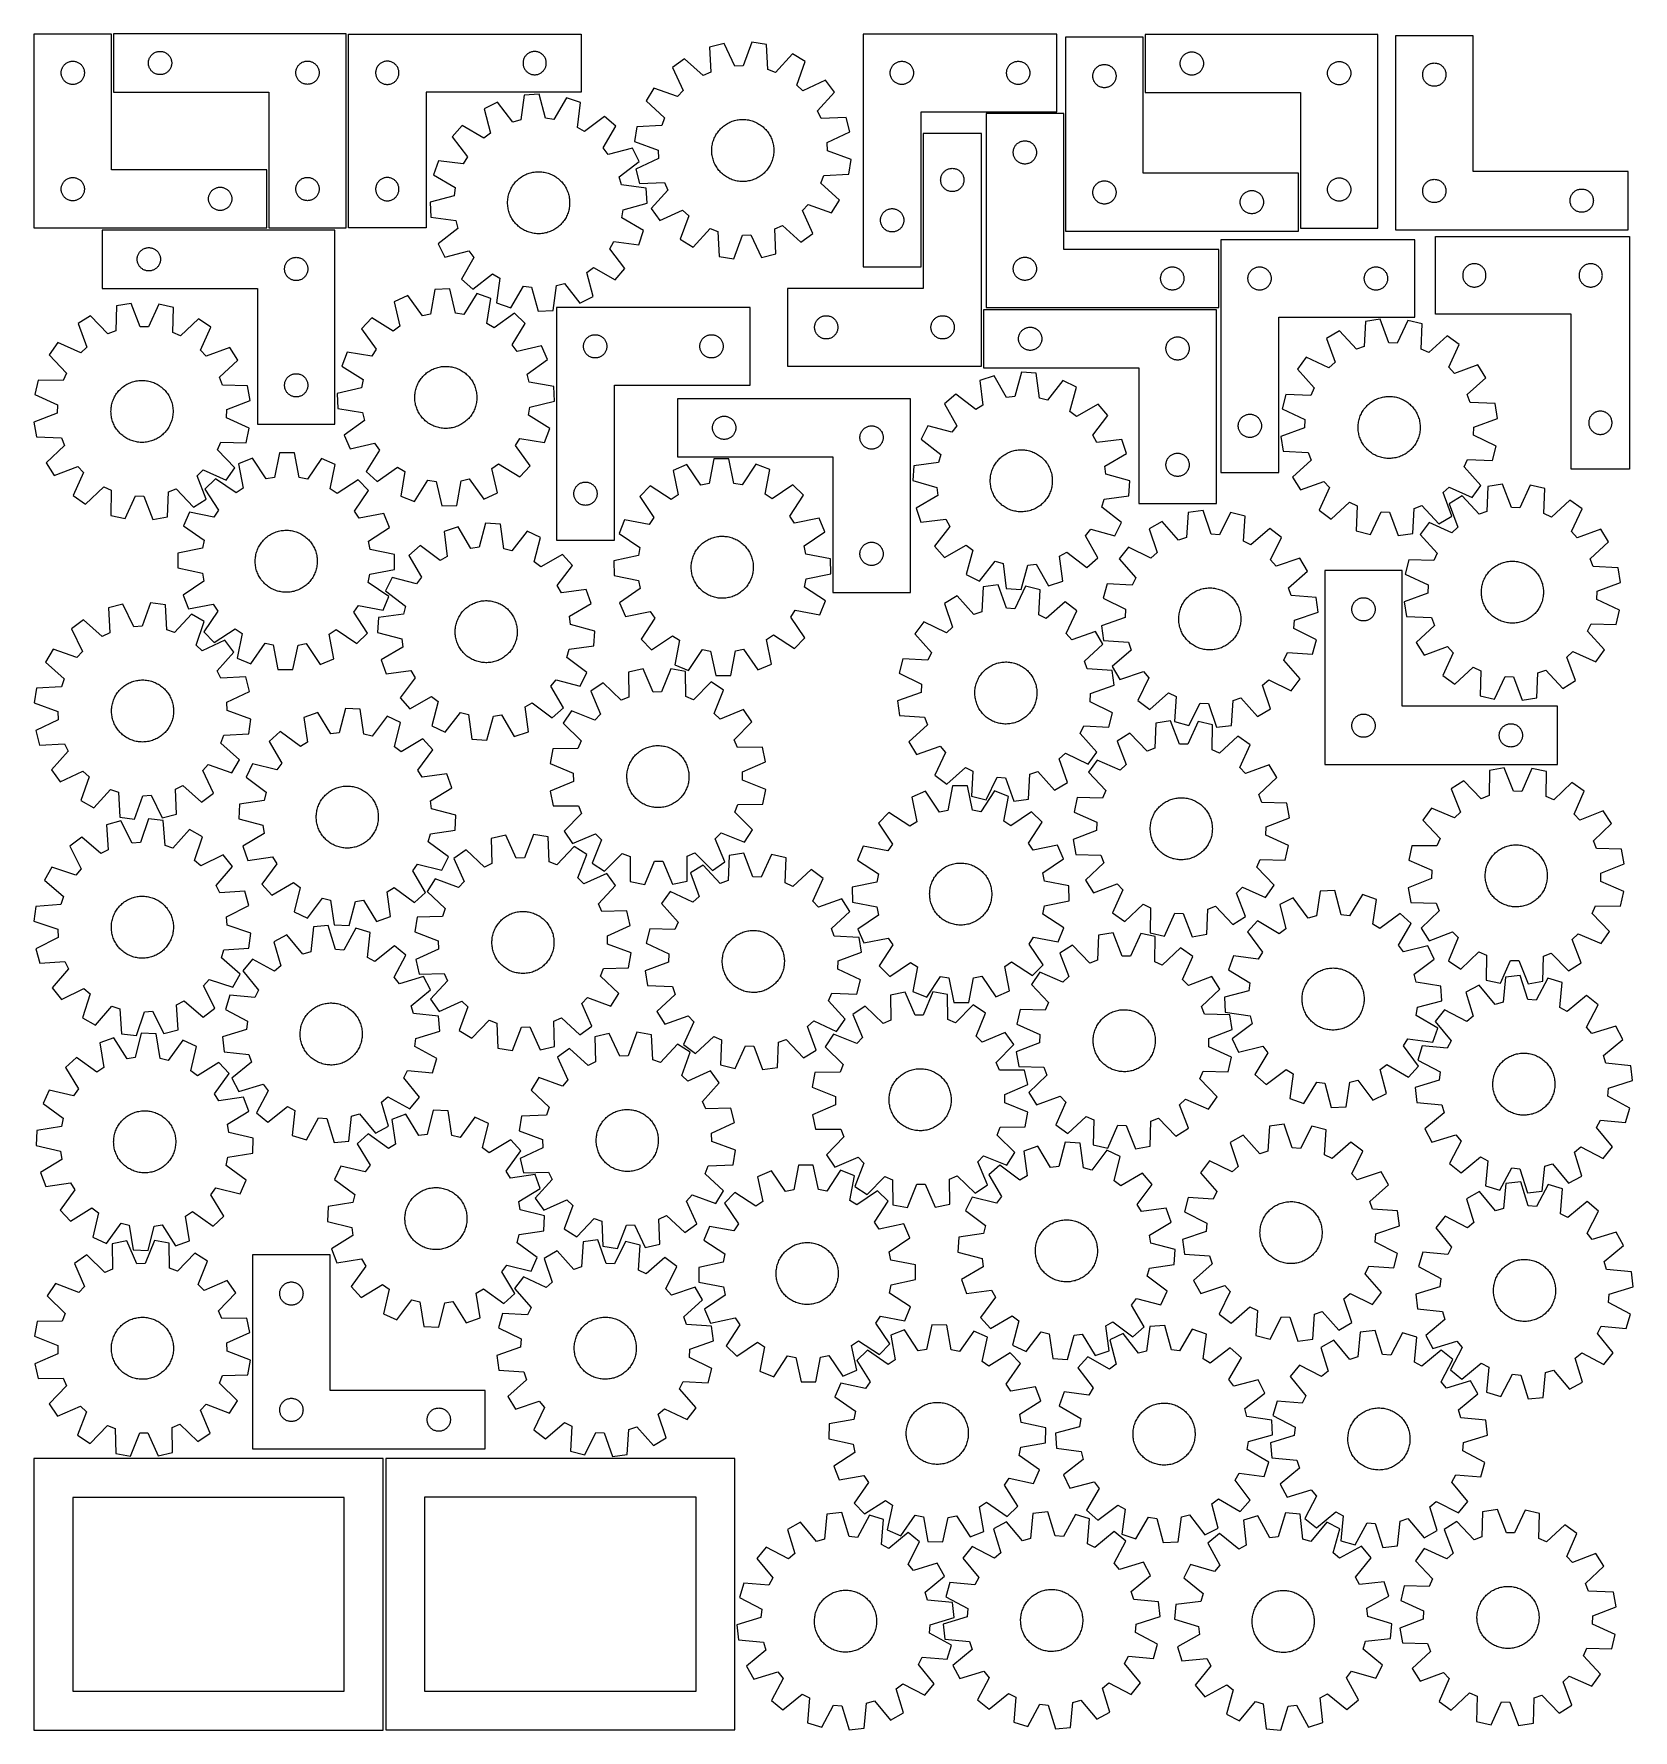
# Model space of a CAD drawing. Header units: millimetres. Extents: x 7 to 1243, y 7 to 1319.
import ezdxf

# ---------------------------------------------------------------- set-up
doc = ezdxf.new("R2010")
doc.units = ezdxf.units.MM
doc.layers.add('CUT', color=7, linetype='CONTINUOUS', true_color=0x000000)

msp = doc.modelspace()

# ---------------------------------------------------------------- linework, layer by layer
at = {"layer": 'CUT'}
for p, q in [((66.566253, 1318.553986), (6.566253, 1318.553986)), ((6.566253, 1318.553986), (6.566253, 1168.553986)), ((66.566253, 1213.553986), (66.566253, 1318.553986)), ((248.090297, 1318.630406), (68.090297, 1318.630406)), ((68.090297, 1318.630406), (68.090297, 1273.630406)), ((248.090297, 1168.630406), (248.090297, 1318.630406)), ((249.803007, 1318.561067), (429.803007, 1318.561067)), ((249.803007, 1168.561067), (249.803007, 1318.561067)), ((429.803007, 1318.561067), (429.803007, 1273.561067)), ((561.705383, 1312.17444), (555.039841, 1293.980679)), ((573.109721, 1310.434741), (561.705383, 1312.17444)), ((647.798668, 1318.485135), (647.798668, 1138.485135)), ((797.798668, 1318.485135), (647.798668, 1318.485135)), ((797.798668, 1258.485135), (797.798668, 1318.485135)), ((864.482604, 1316.019318), (804.482604, 1316.019318)), ((804.482604, 1316.019318), (804.482604, 1166.019318)), ((864.482604, 1211.019318), (864.482604, 1316.019318)), ((1046.071682, 1318.276646), (866.071682, 1318.276646)), ((866.071682, 1318.276646), (866.071682, 1273.276646)), ((1046.071682, 1168.276646), (1046.071682, 1318.276646)), ((1119.628287, 1317.155305), (1059.628287, 1317.155305)), ((1059.628287, 1317.155305), (1059.628287, 1167.155305)), ((1119.628287, 1212.155305), (1119.628287, 1317.155305)), ((95.396965, 1298.459777), (95.567926, 1299.023361)), ((95.567926, 1299.023361), (95.775382, 1299.574557)), ((95.775382, 1299.574557), (96.018443, 1300.111004)), ((96.018443, 1300.111004), (96.296069, 1300.630406)), ((96.296069, 1300.630406), (96.607071, 1301.130538)), ((96.607071, 1301.130538), (96.950117, 1301.609259)), ((96.950117, 1301.609259), (97.323739, 1302.064518)), ((97.323739, 1302.064518), (97.726336, 1302.494367)), ((97.726336, 1302.494367), (98.156185, 1302.896964)), ((98.156185, 1302.896964), (98.611445, 1303.270586)), ((98.611445, 1303.270586), (99.090165, 1303.613633)), ((99.090165, 1303.613633), (99.590297, 1303.924635)), ((99.590297, 1303.924635), (100.109699, 1304.202261)), ((100.109699, 1304.202261), (100.646147, 1304.445322)), ((100.646147, 1304.445322), (101.197342, 1304.652777)), ((101.197342, 1304.652777), (101.760926, 1304.823738)), ((101.760926, 1304.823738), (102.334485, 1304.957474)), ((102.334485, 1304.957474), (102.915562, 1305.05341)), ((102.915562, 1305.05341), (103.501669, 1305.111136)), ((103.501669, 1305.111136), (104.090297, 1305.130406)), ((104.090297, 1305.130406), (104.678926, 1305.111136)), ((104.678926, 1305.111136), (105.265033, 1305.05341)), ((105.265033, 1305.05341), (105.84611, 1304.957474)), ((105.84611, 1304.957474), (106.419669, 1304.823738)), ((106.419669, 1304.823738), (106.983253, 1304.652777)), ((106.983253, 1304.652777), (107.534448, 1304.445322)), ((107.534448, 1304.445322), (108.070896, 1304.202261)), ((108.070896, 1304.202261), (108.590297, 1303.924635)), ((108.590297, 1303.924635), (109.09043, 1303.613633)), ((109.09043, 1303.613633), (109.56915, 1303.270586)), ((109.56915, 1303.270586), (110.02441, 1302.896964)), ((110.02441, 1302.896964), (110.454259, 1302.494367)), ((110.454259, 1302.494367), (110.856856, 1302.064518)), ((110.856856, 1302.064518), (111.230478, 1301.609259)), ((111.230478, 1301.609259), (111.573524, 1301.130538)), ((111.573524, 1301.130538), (111.884526, 1300.630406)), ((111.884526, 1300.630406), (112.162152, 1300.111004)), ((112.162152, 1300.111004), (112.405213, 1299.574557)), ((112.405213, 1299.574557), (112.612669, 1299.023361)), ((112.612669, 1299.023361), (112.78363, 1298.459777)), ((385.488091, 1299.505217), (385.280636, 1298.954022)), ((385.731152, 1300.041665), (385.488091, 1299.505217)), ((386.008778, 1300.561067), (385.731152, 1300.041665)), ((386.31978, 1301.061199), (386.008778, 1300.561067)), ((386.662827, 1301.539919), (386.31978, 1301.061199)), ((387.036449, 1301.995179), (386.662827, 1301.539919)), ((387.439046, 1302.425028), (387.036449, 1301.995179)), ((387.868894, 1302.827625), (387.439046, 1302.425028)), ((388.324154, 1303.201247), (387.868894, 1302.827625)), ((388.802875, 1303.544293), (388.324154, 1303.201247)), ((389.303007, 1303.855295), (388.802875, 1303.544293)), ((389.822409, 1304.132921), (389.303007, 1303.855295)), ((390.358856, 1304.375982), (389.822409, 1304.132921)), ((390.910052, 1304.583438), (390.358856, 1304.375982)), ((391.473635, 1304.754399), (390.910052, 1304.583438)), ((392.047194, 1304.888134), (391.473635, 1304.754399)), ((392.628271, 1304.98407), (392.047194, 1304.888134)), ((393.214379, 1305.041797), (392.628271, 1304.98407)), ((393.803007, 1305.061067), (393.214379, 1305.041797)), ((394.391635, 1305.041797), (393.803007, 1305.061067)), ((394.977743, 1304.98407), (394.391635, 1305.041797)), ((395.55882, 1304.888134), (394.977743, 1304.98407)), ((396.132378, 1304.754399), (395.55882, 1304.888134)), ((396.695962, 1304.583438), (396.132378, 1304.754399)), ((397.247158, 1304.375982), (396.695962, 1304.583438)), ((397.783605, 1304.132921), (397.247158, 1304.375982)), ((398.303007, 1303.855295), (397.783605, 1304.132921)), ((398.803139, 1303.544293), (398.303007, 1303.855295)), ((399.28186, 1303.201247), (398.803139, 1303.544293)), ((399.737119, 1302.827625), (399.28186, 1303.201247)), ((400.166968, 1302.425028), (399.737119, 1302.827625)), ((400.569565, 1301.995179), (400.166968, 1302.425028)), ((400.943187, 1301.539919), (400.569565, 1301.995179)), ((401.286233, 1301.061199), (400.943187, 1301.539919)), ((401.597235, 1300.561067), (401.286233, 1301.061199)), ((401.874861, 1300.041665), (401.597235, 1300.561067)), ((402.117923, 1299.505217), (401.874861, 1300.041665)), ((402.325378, 1298.954022), (402.117923, 1299.505217)), ((509.774128, 1299.393376), (500.47989, 1292.559445)), ((524.12233, 1286.371413), (509.774128, 1299.393376)), ((540.343792, 1311.213175), (529.141804, 1308.456196)), ((529.141804, 1308.456196), (529.946097, 1289.09656)), ((548.616513, 1293.691631), (540.343792, 1311.213175)), ((574.047514, 1291.081112), (573.109721, 1310.434741)), ((593.213118, 1303.148107), (580.092509, 1288.890056)), ((603.083598, 1297.176584), (593.213118, 1303.148107)), ((893.549311, 1298.669601), (893.756766, 1299.220797)), ((893.756766, 1299.220797), (893.999827, 1299.757244)), ((893.999827, 1299.757244), (894.277453, 1300.276646)), ((894.277453, 1300.276646), (894.588455, 1300.776778)), ((894.588455, 1300.776778), (894.931502, 1301.255499)), ((894.931502, 1301.255499), (895.305124, 1301.710759)), ((895.305124, 1301.710759), (895.707721, 1302.140607)), ((895.707721, 1302.140607), (896.137569, 1302.543204)), ((896.137569, 1302.543204), (896.592829, 1302.916826)), ((896.592829, 1302.916826), (897.07155, 1303.259873)), ((897.07155, 1303.259873), (897.571682, 1303.570875)), ((897.571682, 1303.570875), (898.091084, 1303.848501)), ((898.091084, 1303.848501), (898.627531, 1304.091562)), ((898.627531, 1304.091562), (899.178727, 1304.299017)), ((899.178727, 1304.299017), (899.74231, 1304.469979)), ((899.74231, 1304.469979), (900.315869, 1304.603714)), ((900.315869, 1304.603714), (900.896946, 1304.69965)), ((900.896946, 1304.69965), (901.483054, 1304.757377)), ((901.483054, 1304.757377), (902.071682, 1304.776646)), ((902.071682, 1304.776646), (902.66031, 1304.757377)), ((902.66031, 1304.757377), (903.246418, 1304.69965)), ((903.246418, 1304.69965), (903.827495, 1304.603714)), ((903.827495, 1304.603714), (904.401053, 1304.469979)), ((904.401053, 1304.469979), (904.964637, 1304.299017)), ((904.964637, 1304.299017), (905.515833, 1304.091562)), ((905.515833, 1304.091562), (906.05228, 1303.848501)), ((906.05228, 1303.848501), (906.571682, 1303.570875)), ((906.571682, 1303.570875), (907.071814, 1303.259873)), ((907.071814, 1303.259873), (907.550535, 1302.916826)), ((907.550535, 1302.916826), (908.005794, 1302.543204)), ((908.005794, 1302.543204), (908.435643, 1302.140607)), ((908.435643, 1302.140607), (908.83824, 1301.710759)), ((908.83824, 1301.710759), (909.211862, 1301.255499)), ((909.211862, 1301.255499), (909.554908, 1300.776778)), ((909.554908, 1300.776778), (909.86591, 1300.276646)), ((909.86591, 1300.276646), (910.143536, 1299.757244)), ((910.143536, 1299.757244), (910.386598, 1299.220797)), ((910.386598, 1299.220797), (910.594053, 1298.669601)), ((27.566253, 1288.553986), (27.585522, 1289.142615)), ((27.585522, 1287.965358), (27.566253, 1288.553986)), ((27.585522, 1289.142615), (27.643249, 1289.728722)), ((27.643249, 1287.379251), (27.585522, 1287.965358)), ((27.643249, 1289.728722), (27.739185, 1290.309799)), ((27.739185, 1286.798174), (27.643249, 1287.379251)), ((27.739185, 1290.309799), (27.87292, 1290.883358)), ((27.87292, 1286.224615), (27.739185, 1286.798174)), ((27.87292, 1290.883358), (28.043882, 1291.446942)), ((28.043882, 1285.661031), (27.87292, 1286.224615)), ((28.043882, 1291.446942), (28.251337, 1291.998137)), ((28.251337, 1291.998137), (28.494398, 1292.534585)), ((28.494398, 1292.534585), (28.772024, 1293.053986)), ((28.772024, 1293.053986), (29.083026, 1293.554119)), ((29.083026, 1293.554119), (29.426073, 1294.032839)), ((29.426073, 1294.032839), (29.799694, 1294.488099)), ((29.799694, 1294.488099), (30.202292, 1294.917947)), ((30.202292, 1294.917947), (30.63214, 1295.320545)), ((30.63214, 1295.320545), (31.0874, 1295.694166)), ((31.0874, 1295.694166), (31.566121, 1296.037213)), ((31.566121, 1296.037213), (32.066253, 1296.348215)), ((32.066253, 1296.348215), (32.585655, 1296.625841)), ((32.585655, 1296.625841), (33.122102, 1296.868902)), ((33.122102, 1296.868902), (33.673298, 1297.076358)), ((33.673298, 1297.076358), (34.236881, 1297.247319)), ((34.236881, 1297.247319), (34.81044, 1297.381054)), ((34.81044, 1297.381054), (35.391517, 1297.47699)), ((35.391517, 1297.47699), (35.977625, 1297.534717)), ((35.977625, 1297.534717), (36.566253, 1297.553986)), ((36.566253, 1297.553986), (37.154881, 1297.534717)), ((37.154881, 1297.534717), (37.740988, 1297.47699)), ((37.740988, 1297.47699), (38.322066, 1297.381054)), ((38.322066, 1297.381054), (38.895624, 1297.247319)), ((38.895624, 1297.247319), (39.459208, 1297.076358)), ((39.459208, 1297.076358), (40.010404, 1296.868902)), ((40.010404, 1296.868902), (40.546851, 1296.625841)), ((40.546851, 1296.625841), (41.066253, 1296.348215)), ((41.066253, 1296.348215), (41.566385, 1296.037213)), ((41.566385, 1296.037213), (42.045106, 1295.694166)), ((42.045106, 1295.694166), (42.500365, 1295.320545)), ((42.500365, 1295.320545), (42.930214, 1294.917947)), ((42.930214, 1294.917947), (43.332811, 1294.488099)), ((43.332811, 1294.488099), (43.706433, 1294.032839)), ((43.706433, 1294.032839), (44.049479, 1293.554119)), ((44.049479, 1293.554119), (44.360481, 1293.053986)), ((44.360481, 1293.053986), (44.638107, 1292.534585)), ((44.638107, 1292.534585), (44.881169, 1291.998137)), ((44.881169, 1291.998137), (45.088624, 1291.446942)), ((45.088624, 1291.446942), (45.259585, 1290.883358)), ((45.259585, 1286.224615), (45.088624, 1285.661031)), ((45.259585, 1290.883358), (45.39332, 1290.309799)), ((45.39332, 1286.798174), (45.259585, 1286.224615)), ((45.39332, 1290.309799), (45.489256, 1289.728722)), ((45.489256, 1287.379251), (45.39332, 1286.798174)), ((45.489256, 1289.728722), (45.546983, 1289.142615)), ((45.546983, 1287.965358), (45.489256, 1287.379251)), ((45.546983, 1289.142615), (45.566253, 1288.553986)), ((45.566253, 1288.553986), (45.546983, 1287.965358)), ((95.090297, 1296.130406), (95.109567, 1296.719034)), ((95.109567, 1295.541778), (95.090297, 1296.130406)), ((95.109567, 1296.719034), (95.167294, 1297.305142)), ((95.167294, 1294.95567), (95.109567, 1295.541778)), ((95.167294, 1297.305142), (95.26323, 1297.886219)), ((95.26323, 1294.374593), (95.167294, 1294.95567)), ((95.26323, 1297.886219), (95.396965, 1298.459777)), ((95.396965, 1293.801035), (95.26323, 1294.374593)), ((95.567926, 1293.237451), (95.396965, 1293.801035)), ((95.775382, 1292.686255), (95.567926, 1293.237451)), ((96.018443, 1292.149808), (95.775382, 1292.686255)), ((96.296069, 1291.630406), (96.018443, 1292.149808)), ((96.607071, 1291.130274), (96.296069, 1291.630406)), ((96.950117, 1290.651553), (96.607071, 1291.130274)), ((97.323739, 1290.196294), (96.950117, 1290.651553)), ((97.726336, 1289.766445), (97.323739, 1290.196294)), ((98.156185, 1289.363848), (97.726336, 1289.766445)), ((98.611445, 1288.990226), (98.156185, 1289.363848)), ((99.090165, 1288.647179), (98.611445, 1288.990226)), ((99.590297, 1288.336177), (99.090165, 1288.647179)), ((100.109699, 1288.058551), (99.590297, 1288.336177)), ((100.646147, 1287.81549), (100.109699, 1288.058551)), ((101.197342, 1287.608035), (100.646147, 1287.81549)), ((101.760926, 1287.437074), (101.197342, 1287.608035)), ((102.334485, 1287.303338), (101.760926, 1287.437074)), ((102.915562, 1287.207402), (102.334485, 1287.303338)), ((103.501669, 1287.149676), (102.915562, 1287.207402)), ((104.090297, 1287.130406), (103.501669, 1287.149676)), ((104.678926, 1287.149676), (104.090297, 1287.130406)), ((105.265033, 1287.207402), (104.678926, 1287.149676)), ((105.84611, 1287.303338), (105.265033, 1287.207402)), ((106.419669, 1287.437074), (105.84611, 1287.303338)), ((106.983253, 1287.608035), (106.419669, 1287.437074)), ((107.534448, 1287.81549), (106.983253, 1287.608035)), ((108.070896, 1288.058551), (107.534448, 1287.81549)), ((108.590297, 1288.336177), (108.070896, 1288.058551)), ((109.09043, 1288.647179), (108.590297, 1288.336177)), ((109.56915, 1288.990226), (109.09043, 1288.647179)), ((110.02441, 1289.363848), (109.56915, 1288.990226)), ((110.454259, 1289.766445), (110.02441, 1289.363848)), ((110.856856, 1290.196294), (110.454259, 1289.766445)), ((111.230478, 1290.651553), (110.856856, 1290.196294)), ((111.573524, 1291.130274), (111.230478, 1290.651553)), ((111.884526, 1291.630406), (111.573524, 1291.130274)), ((112.162152, 1292.149808), (111.884526, 1291.630406)), ((112.405213, 1292.686255), (112.162152, 1292.149808)), ((112.612669, 1293.237451), (112.405213, 1292.686255)), ((112.78363, 1293.801035), (112.612669, 1293.237451)), ((112.78363, 1298.459777), (112.917365, 1297.886219)), ((112.917365, 1294.374593), (112.78363, 1293.801035)), ((112.917365, 1297.886219), (113.013301, 1297.305142)), ((113.013301, 1294.95567), (112.917365, 1294.374593)), ((113.013301, 1297.305142), (113.071028, 1296.719034)), ((113.071028, 1295.541778), (113.013301, 1294.95567)), ((113.071028, 1296.719034), (113.090297, 1296.130406)), ((113.090297, 1296.130406), (113.071028, 1295.541778)), ((209.090297, 1288.630406), (209.109567, 1289.219034)), ((209.109567, 1288.041778), (209.090297, 1288.630406)), ((209.109567, 1289.219034), (209.167294, 1289.805142)), ((209.167294, 1287.45567), (209.109567, 1288.041778)), ((209.167294, 1289.805142), (209.26323, 1290.386219)), ((209.26323, 1286.874593), (209.167294, 1287.45567)), ((209.26323, 1290.386219), (209.396965, 1290.959777)), ((209.396965, 1286.301035), (209.26323, 1286.874593)), ((209.396965, 1290.959777), (209.567926, 1291.523361)), ((209.567926, 1285.737451), (209.396965, 1286.301035)), ((209.567926, 1291.523361), (209.775382, 1292.074557)), ((209.775382, 1292.074557), (210.018443, 1292.611004)), ((210.018443, 1292.611004), (210.296069, 1293.130406)), ((210.296069, 1293.130406), (210.607071, 1293.630538)), ((210.607071, 1293.630538), (210.950117, 1294.109259)), ((210.950117, 1294.109259), (211.323739, 1294.564518)), ((211.323739, 1294.564518), (211.726336, 1294.994367)), ((211.726336, 1294.994367), (212.156185, 1295.396964)), ((212.156185, 1295.396964), (212.611445, 1295.770586)), ((212.611445, 1295.770586), (213.090165, 1296.113633)), ((213.090165, 1296.113633), (213.590297, 1296.424635)), ((213.590297, 1296.424635), (214.109699, 1296.702261)), ((214.109699, 1296.702261), (214.646147, 1296.945322)), ((214.646147, 1296.945322), (215.197342, 1297.152777)), ((215.197342, 1297.152777), (215.760926, 1297.323738)), ((215.760926, 1297.323738), (216.334485, 1297.457474)), ((216.334485, 1297.457474), (216.915562, 1297.55341)), ((216.915562, 1297.55341), (217.501669, 1297.611136)), ((217.501669, 1297.611136), (218.090297, 1297.630406)), ((218.090297, 1297.630406), (218.678926, 1297.611136)), ((218.678926, 1297.611136), (219.265033, 1297.55341)), ((219.265033, 1297.55341), (219.84611, 1297.457474)), ((219.84611, 1297.457474), (220.419669, 1297.323738)), ((220.419669, 1297.323738), (220.983253, 1297.152777)), ((220.983253, 1297.152777), (221.534448, 1296.945322)), ((221.534448, 1296.945322), (222.070896, 1296.702261)), ((222.070896, 1296.702261), (222.590297, 1296.424635)), ((222.590297, 1296.424635), (223.09043, 1296.113633)), ((223.09043, 1296.113633), (223.56915, 1295.770586)), ((223.56915, 1295.770586), (224.02441, 1295.396964)), ((224.02441, 1295.396964), (224.454259, 1294.994367)), ((224.454259, 1294.994367), (224.856856, 1294.564518)), ((224.856856, 1294.564518), (225.230478, 1294.109259)), ((225.230478, 1294.109259), (225.573524, 1293.630538)), ((225.573524, 1293.630538), (225.884526, 1293.130406)), ((225.884526, 1293.130406), (226.162152, 1292.611004)), ((226.162152, 1292.611004), (226.405213, 1292.074557)), ((226.405213, 1292.074557), (226.612669, 1291.523361)), ((226.612669, 1291.523361), (226.78363, 1290.959777)), ((226.78363, 1286.301035), (226.612669, 1285.737451)), ((226.78363, 1290.959777), (226.917365, 1290.386219)), ((226.917365, 1286.874593), (226.78363, 1286.301035)), ((226.917365, 1290.386219), (227.013301, 1289.805142)), ((227.013301, 1287.45567), (226.917365, 1286.874593)), ((227.013301, 1289.805142), (227.071028, 1289.219034)), ((227.071028, 1288.041778), (227.013301, 1287.45567)), ((227.071028, 1289.219034), (227.090297, 1288.630406)), ((227.090297, 1288.630406), (227.071028, 1288.041778)), ((270.822276, 1289.149695), (270.803007, 1288.561067)), ((270.803007, 1288.561067), (270.822276, 1287.972438)), ((270.880003, 1289.735802), (270.822276, 1289.149695)), ((270.822276, 1287.972438), (270.880003, 1287.386331)), ((270.975939, 1290.316879), (270.880003, 1289.735802)), ((270.880003, 1287.386331), (270.975939, 1286.805254)), ((271.109674, 1290.890438), (270.975939, 1290.316879)), ((270.975939, 1286.805254), (271.109674, 1286.231695)), ((271.280636, 1291.454022), (271.109674, 1290.890438)), ((271.109674, 1286.231695), (271.280636, 1285.668111)), ((271.488091, 1292.005217), (271.280636, 1291.454022)), ((271.731152, 1292.541665), (271.488091, 1292.005217)), ((272.008778, 1293.061067), (271.731152, 1292.541665)), ((272.31978, 1293.561199), (272.008778, 1293.061067)), ((272.662827, 1294.039919), (272.31978, 1293.561199)), ((273.036449, 1294.495179), (272.662827, 1294.039919)), ((273.439046, 1294.925028), (273.036449, 1294.495179)), ((273.868894, 1295.327625), (273.439046, 1294.925028)), ((274.324154, 1295.701247), (273.868894, 1295.327625)), ((274.802875, 1296.044293), (274.324154, 1295.701247)), ((275.303007, 1296.355295), (274.802875, 1296.044293)), ((275.822409, 1296.632921), (275.303007, 1296.355295)), ((276.358856, 1296.875982), (275.822409, 1296.632921)), ((276.910052, 1297.083438), (276.358856, 1296.875982)), ((277.473635, 1297.254399), (276.910052, 1297.083438)), ((278.047194, 1297.388134), (277.473635, 1297.254399)), ((278.628271, 1297.48407), (278.047194, 1297.388134)), ((279.214379, 1297.541797), (278.628271, 1297.48407)), ((279.803007, 1297.561067), (279.214379, 1297.541797)), ((280.391635, 1297.541797), (279.803007, 1297.561067)), ((280.977743, 1297.48407), (280.391635, 1297.541797)), ((281.55882, 1297.388134), (280.977743, 1297.48407)), ((282.132378, 1297.254399), (281.55882, 1297.388134)), ((282.695962, 1297.083438), (282.132378, 1297.254399)), ((283.247158, 1296.875982), (282.695962, 1297.083438)), ((283.783605, 1296.632921), (283.247158, 1296.875982)), ((284.303007, 1296.355295), (283.783605, 1296.632921)), ((284.803139, 1296.044293), (284.303007, 1296.355295)), ((285.28186, 1295.701247), (284.803139, 1296.044293)), ((285.737119, 1295.327625), (285.28186, 1295.701247)), ((286.166968, 1294.925028), (285.737119, 1295.327625)), ((286.569565, 1294.495179), (286.166968, 1294.925028)), ((286.943187, 1294.039919), (286.569565, 1294.495179)), ((287.286233, 1293.561199), (286.943187, 1294.039919)), ((287.597235, 1293.061067), (287.286233, 1293.561199)), ((287.874861, 1292.541665), (287.597235, 1293.061067)), ((288.117923, 1292.005217), (287.874861, 1292.541665)), ((288.325378, 1291.454022), (288.117923, 1292.005217)), ((288.496339, 1290.890438), (288.325378, 1291.454022)), ((288.325378, 1285.668111), (288.496339, 1286.231695)), ((288.630074, 1290.316879), (288.496339, 1290.890438)), ((288.496339, 1286.231695), (288.630074, 1286.805254)), ((288.726011, 1289.735802), (288.630074, 1290.316879)), ((288.630074, 1286.805254), (288.726011, 1287.386331)), ((288.783737, 1289.149695), (288.726011, 1289.735802)), ((288.726011, 1287.386331), (288.783737, 1287.972438)), ((288.803007, 1288.561067), (288.783737, 1289.149695)), ((288.783737, 1287.972438), (288.803007, 1288.561067)), ((384.822276, 1296.649695), (384.803007, 1296.061067)), ((384.803007, 1296.061067), (384.822276, 1295.472438)), ((384.880003, 1297.235802), (384.822276, 1296.649695)), ((384.822276, 1295.472438), (384.880003, 1294.886331)), ((384.975939, 1297.816879), (384.880003, 1297.235802)), ((384.880003, 1294.886331), (384.975939, 1294.305254)), ((385.109674, 1298.390438), (384.975939, 1297.816879)), ((384.975939, 1294.305254), (385.109674, 1293.731695)), ((385.280636, 1298.954022), (385.109674, 1298.390438)), ((385.109674, 1293.731695), (385.280636, 1293.168111)), ((385.280636, 1293.168111), (385.488091, 1292.616916)), ((385.488091, 1292.616916), (385.731152, 1292.080468)), ((385.731152, 1292.080468), (386.008778, 1291.561067)), ((386.008778, 1291.561067), (386.31978, 1291.060934)), ((386.31978, 1291.060934), (386.662827, 1290.582214)), ((386.662827, 1290.582214), (387.036449, 1290.126954)), ((387.036449, 1290.126954), (387.439046, 1289.697105)), ((387.439046, 1289.697105), (387.868894, 1289.294508)), ((387.868894, 1289.294508), (388.324154, 1288.920886)), ((388.324154, 1288.920886), (388.802875, 1288.57784)), ((388.802875, 1288.57784), (389.303007, 1288.266838)), ((389.303007, 1288.266838), (389.822409, 1287.989212)), ((389.822409, 1287.989212), (390.358856, 1287.746151)), ((390.358856, 1287.746151), (390.910052, 1287.538695)), ((390.910052, 1287.538695), (391.473635, 1287.367734)), ((391.473635, 1287.367734), (392.047194, 1287.233999)), ((392.047194, 1287.233999), (392.628271, 1287.138063)), ((392.628271, 1287.138063), (393.214379, 1287.080336)), ((393.214379, 1287.080336), (393.803007, 1287.061067)), ((393.803007, 1287.061067), (394.391635, 1287.080336)), ((394.391635, 1287.080336), (394.977743, 1287.138063)), ((394.977743, 1287.138063), (395.55882, 1287.233999)), ((395.55882, 1287.233999), (396.132378, 1287.367734)), ((396.132378, 1287.367734), (396.695962, 1287.538695)), ((396.695962, 1287.538695), (397.247158, 1287.746151)), ((397.247158, 1287.746151), (397.783605, 1287.989212)), ((397.783605, 1287.989212), (398.303007, 1288.266838)), ((398.303007, 1288.266838), (398.803139, 1288.57784)), ((398.803139, 1288.57784), (399.28186, 1288.920886)), ((399.28186, 1288.920886), (399.737119, 1289.294508)), ((399.737119, 1289.294508), (400.166968, 1289.697105)), ((400.166968, 1289.697105), (400.569565, 1290.126954)), ((400.569565, 1290.126954), (400.943187, 1290.582214)), ((400.943187, 1290.582214), (401.286233, 1291.060934)), ((401.286233, 1291.060934), (401.597235, 1291.561067)), ((401.597235, 1291.561067), (401.874861, 1292.080468)), ((401.874861, 1292.080468), (402.117923, 1292.616916)), ((402.117923, 1292.616916), (402.325378, 1293.168111)), ((402.496339, 1298.390438), (402.325378, 1298.954022)), ((402.325378, 1293.168111), (402.496339, 1293.731695)), ((402.630074, 1297.816879), (402.496339, 1298.390438)), ((402.496339, 1293.731695), (402.630074, 1294.305254)), ((402.726011, 1297.235802), (402.630074, 1297.816879)), ((402.630074, 1294.305254), (402.726011, 1294.886331)), ((402.783737, 1296.649695), (402.726011, 1297.235802)), ((402.726011, 1294.886331), (402.783737, 1295.472438)), ((402.803007, 1296.061067), (402.783737, 1296.649695)), ((402.783737, 1295.472438), (402.803007, 1296.061067)), ((500.47989, 1292.559445), (508.631572, 1274.981262)), ((529.946097, 1289.09656), (524.12233, 1286.371413)), ((555.039841, 1293.980679), (548.616513, 1293.691631)), ((580.092509, 1288.890056), (574.047514, 1291.081112)), ((596.543693, 1278.937284), (603.083598, 1297.176584)), ((668.798668, 1288.485135), (668.817938, 1289.073763)), ((668.817938, 1287.896507), (668.798668, 1288.485135)), ((668.817938, 1289.073763), (668.875665, 1289.65987)), ((668.875665, 1287.310399), (668.817938, 1287.896507)), ((668.875665, 1289.65987), (668.971601, 1290.240948)), ((668.971601, 1286.729322), (668.875665, 1287.310399)), ((668.971601, 1290.240948), (669.105336, 1290.814506)), ((669.105336, 1286.155763), (668.971601, 1286.729322)), ((669.105336, 1290.814506), (669.276297, 1291.37809)), ((669.276297, 1285.59218), (669.105336, 1286.155763)), ((669.276297, 1291.37809), (669.483753, 1291.929286)), ((669.483753, 1291.929286), (669.726814, 1292.465733)), ((669.726814, 1292.465733), (670.00444, 1292.985135)), ((670.00444, 1292.985135), (670.315442, 1293.485267)), ((670.315442, 1293.485267), (670.658488, 1293.963988)), ((670.658488, 1293.963988), (671.03211, 1294.419247)), ((671.03211, 1294.419247), (671.434707, 1294.849096)), ((671.434707, 1294.849096), (671.864556, 1295.251693)), ((671.864556, 1295.251693), (672.319816, 1295.625315)), ((672.319816, 1295.625315), (672.798536, 1295.968361)), ((672.798536, 1295.968361), (673.298668, 1296.279363)), ((673.298668, 1296.279363), (673.81807, 1296.556989)), ((673.81807, 1296.556989), (674.354517, 1296.80005)), ((674.354517, 1296.80005), (674.905713, 1297.007506)), ((674.905713, 1297.007506), (675.469297, 1297.178467)), ((675.469297, 1297.178467), (676.042855, 1297.312202)), ((676.042855, 1297.312202), (676.623933, 1297.408138)), ((676.623933, 1297.408138), (677.21004, 1297.465865)), ((677.21004, 1297.465865), (677.798668, 1297.485135)), ((677.798668, 1297.485135), (678.387297, 1297.465865)), ((678.387297, 1297.465865), (678.973404, 1297.408138)), ((678.973404, 1297.408138), (679.554481, 1297.312202)), ((679.554481, 1297.312202), (680.12804, 1297.178467)), ((680.12804, 1297.178467), (680.691624, 1297.007506)), ((680.691624, 1297.007506), (681.242819, 1296.80005)), ((681.242819, 1296.80005), (681.779267, 1296.556989)), ((681.779267, 1296.556989), (682.298668, 1296.279363)), ((682.298668, 1296.279363), (682.7988, 1295.968361)), ((682.7988, 1295.968361), (683.277521, 1295.625315)), ((683.277521, 1295.625315), (683.732781, 1295.251693)), ((683.732781, 1295.251693), (684.162629, 1294.849096)), ((684.162629, 1294.849096), (684.565227, 1294.419247)), ((684.565227, 1294.419247), (684.938848, 1293.963988)), ((684.938848, 1293.963988), (685.281895, 1293.485267)), ((685.281895, 1293.485267), (685.592897, 1292.985135)), ((685.592897, 1292.985135), (685.870523, 1292.465733)), ((685.870523, 1292.465733), (686.113584, 1291.929286)), ((686.113584, 1291.929286), (686.32104, 1291.37809)), ((686.32104, 1291.37809), (686.492001, 1290.814506)), ((686.492001, 1286.155763), (686.32104, 1285.59218)), ((686.492001, 1290.814506), (686.625736, 1290.240948)), ((686.625736, 1286.729322), (686.492001, 1286.155763)), ((686.625736, 1290.240948), (686.721672, 1289.65987)), ((686.721672, 1287.310399), (686.625736, 1286.729322)), ((686.721672, 1289.65987), (686.779399, 1289.073763)), ((686.779399, 1287.896507), (686.721672, 1287.310399)), ((686.779399, 1289.073763), (686.798668, 1288.485135)), ((686.798668, 1288.485135), (686.779399, 1287.896507)), ((758.798668, 1288.485135), (758.817938, 1289.073763)), ((758.817938, 1287.896507), (758.798668, 1288.485135)), ((758.817938, 1289.073763), (758.875665, 1289.65987)), ((758.875665, 1287.310399), (758.817938, 1287.896507)), ((758.875665, 1289.65987), (758.971601, 1290.240948)), ((758.971601, 1286.729322), (758.875665, 1287.310399)), ((758.971601, 1290.240948), (759.105336, 1290.814506)), ((759.105336, 1286.155763), (758.971601, 1286.729322)), ((759.105336, 1290.814506), (759.276297, 1291.37809)), ((759.276297, 1285.59218), (759.105336, 1286.155763)), ((759.276297, 1291.37809), (759.483753, 1291.929286)), ((759.483753, 1291.929286), (759.726814, 1292.465733)), ((759.726814, 1292.465733), (760.00444, 1292.985135)), ((760.00444, 1292.985135), (760.315442, 1293.485267)), ((760.315442, 1293.485267), (760.658488, 1293.963988)), ((760.658488, 1293.963988), (761.03211, 1294.419247)), ((761.03211, 1294.419247), (761.434707, 1294.849096)), ((761.434707, 1294.849096), (761.864556, 1295.251693)), ((761.864556, 1295.251693), (762.319816, 1295.625315)), ((762.319816, 1295.625315), (762.798536, 1295.968361)), ((762.798536, 1295.968361), (763.298668, 1296.279363)), ((763.298668, 1296.279363), (763.81807, 1296.556989)), ((763.81807, 1296.556989), (764.354517, 1296.80005)), ((764.354517, 1296.80005), (764.905713, 1297.007506)), ((764.905713, 1297.007506), (765.469297, 1297.178467)), ((765.469297, 1297.178467), (766.042855, 1297.312202)), ((766.042855, 1297.312202), (766.623933, 1297.408138)), ((766.623933, 1297.408138), (767.21004, 1297.465865)), ((767.21004, 1297.465865), (767.798668, 1297.485135)), ((767.798668, 1297.485135), (768.387297, 1297.465865)), ((768.387297, 1297.465865), (768.973404, 1297.408138)), ((768.973404, 1297.408138), (769.554481, 1297.312202)), ((769.554481, 1297.312202), (770.12804, 1297.178467)), ((770.12804, 1297.178467), (770.691624, 1297.007506)), ((770.691624, 1297.007506), (771.242819, 1296.80005)), ((771.242819, 1296.80005), (771.779267, 1296.556989)), ((771.779267, 1296.556989), (772.298668, 1296.279363)), ((772.298668, 1296.279363), (772.7988, 1295.968361)), ((772.7988, 1295.968361), (773.277521, 1295.625315)), ((773.277521, 1295.625315), (773.732781, 1295.251693)), ((773.732781, 1295.251693), (774.162629, 1294.849096)), ((774.162629, 1294.849096), (774.565227, 1294.419247)), ((774.565227, 1294.419247), (774.938848, 1293.963988)), ((774.938848, 1293.963988), (775.281895, 1293.485267)), ((775.281895, 1293.485267), (775.592897, 1292.985135)), ((775.592897, 1292.985135), (775.870523, 1292.465733)), ((775.870523, 1292.465733), (776.113584, 1291.929286)), ((776.113584, 1291.929286), (776.32104, 1291.37809)), ((776.32104, 1291.37809), (776.492001, 1290.814506)), ((776.492001, 1286.155763), (776.32104, 1285.59218)), ((776.492001, 1290.814506), (776.625736, 1290.240948)), ((776.625736, 1286.729322), (776.492001, 1286.155763)), ((776.625736, 1290.240948), (776.721672, 1289.65987)), ((776.721672, 1287.310399), (776.625736, 1286.729322)), ((776.721672, 1289.65987), (776.779399, 1289.073763)), ((776.779399, 1287.896507), (776.721672, 1287.310399)), ((776.779399, 1289.073763), (776.798668, 1288.485135)), ((776.798668, 1288.485135), (776.779399, 1287.896507)), ((825.482604, 1286.019318), (825.501874, 1286.607947)), ((825.501874, 1285.43069), (825.482604, 1286.019318)), ((825.501874, 1286.607947), (825.5596, 1287.194054)), ((825.5596, 1287.194054), (825.655537, 1287.775131)), ((825.655537, 1287.775131), (825.789272, 1288.34869)), ((825.789272, 1288.34869), (825.960233, 1288.912274)), ((825.960233, 1288.912274), (826.167688, 1289.463469)), ((826.167688, 1289.463469), (826.410749, 1289.999917)), ((826.410749, 1289.999917), (826.688375, 1290.519318)), ((826.688375, 1290.519318), (826.999378, 1291.019451)), ((826.999378, 1291.019451), (827.342424, 1291.498171)), ((827.342424, 1291.498171), (827.716046, 1291.953431)), ((827.716046, 1291.953431), (828.118643, 1292.383279)), ((828.118643, 1292.383279), (828.548492, 1292.785877)), ((828.548492, 1292.785877), (829.003751, 1293.159499)), ((829.003751, 1293.159499), (829.482472, 1293.502545)), ((829.482472, 1293.502545), (829.982604, 1293.813547)), ((829.982604, 1293.813547), (830.502006, 1294.091173)), ((830.502006, 1294.091173), (831.038453, 1294.334234)), ((831.038453, 1294.334234), (831.589649, 1294.54169)), ((831.589649, 1294.54169), (832.153233, 1294.712651)), ((832.153233, 1294.712651), (832.726791, 1294.846386)), ((832.726791, 1294.846386), (833.307868, 1294.942322)), ((833.307868, 1294.942322), (833.893976, 1295.000049)), ((833.893976, 1295.000049), (834.482604, 1295.019318)), ((834.482604, 1295.019318), (835.071232, 1295.000049)), ((835.071232, 1295.000049), (835.65734, 1294.942322)), ((835.65734, 1294.942322), (836.238417, 1294.846386)), ((836.238417, 1294.846386), (836.811975, 1294.712651)), ((836.811975, 1294.712651), (837.375559, 1294.54169)), ((837.375559, 1294.54169), (837.926755, 1294.334234)), ((837.926755, 1294.334234), (838.463202, 1294.091173)), ((838.463202, 1294.091173), (838.982604, 1293.813547)), ((838.982604, 1293.813547), (839.482736, 1293.502545)), ((839.482736, 1293.502545), (839.961457, 1293.159499)), ((839.961457, 1293.159499), (840.416716, 1292.785877)), ((840.416716, 1292.785877), (840.846565, 1292.383279)), ((840.846565, 1292.383279), (841.249162, 1291.953431)), ((841.249162, 1291.953431), (841.622784, 1291.498171)), ((841.622784, 1291.498171), (841.965831, 1291.019451)), ((841.965831, 1291.019451), (842.276833, 1290.519318)), ((842.276833, 1290.519318), (842.554459, 1289.999917)), ((842.554459, 1289.999917), (842.79752, 1289.463469)), ((842.79752, 1289.463469), (843.004975, 1288.912274)), ((843.004975, 1288.912274), (843.175936, 1288.34869)), ((843.175936, 1288.34869), (843.309672, 1287.775131)), ((843.309672, 1287.775131), (843.405608, 1287.194054)), ((843.405608, 1287.194054), (843.463334, 1286.607947)), ((843.463334, 1286.607947), (843.482604, 1286.019318)), ((843.482604, 1286.019318), (843.463334, 1285.43069)), ((893.071682, 1295.776646), (893.090951, 1296.365274)), ((893.090951, 1295.188018), (893.071682, 1295.776646)), ((893.090951, 1296.365274), (893.148678, 1296.951382)), ((893.148678, 1294.601911), (893.090951, 1295.188018)), ((893.148678, 1296.951382), (893.244614, 1297.532459)), ((893.244614, 1294.020833), (893.148678, 1294.601911)), ((893.244614, 1297.532459), (893.378349, 1298.106018)), ((893.378349, 1293.447275), (893.244614, 1294.020833)), ((893.378349, 1298.106018), (893.549311, 1298.669601)), ((893.549311, 1292.883691), (893.378349, 1293.447275)), ((893.756766, 1292.332495), (893.549311, 1292.883691)), ((893.999827, 1291.796048), (893.756766, 1292.332495)), ((894.277453, 1291.276646), (893.999827, 1291.796048)), ((894.588455, 1290.776514), (894.277453, 1291.276646)), ((894.931502, 1290.297793), (894.588455, 1290.776514)), ((895.305124, 1289.842534), (894.931502, 1290.297793)), ((895.707721, 1289.412685), (895.305124, 1289.842534)), ((896.137569, 1289.010088), (895.707721, 1289.412685)), ((896.592829, 1288.636466), (896.137569, 1289.010088)), ((897.07155, 1288.29342), (896.592829, 1288.636466)), ((897.571682, 1287.982418), (897.07155, 1288.29342)), ((898.091084, 1287.704792), (897.571682, 1287.982418)), ((898.627531, 1287.46173), (898.091084, 1287.704792)), ((899.178727, 1287.254275), (898.627531, 1287.46173)), ((899.74231, 1287.083314), (899.178727, 1287.254275)), ((900.315869, 1286.949579), (899.74231, 1287.083314)), ((900.896946, 1286.853642), (900.315869, 1286.949579)), ((901.483054, 1286.795916), (900.896946, 1286.853642)), ((902.071682, 1286.776646), (901.483054, 1286.795916)), ((902.66031, 1286.795916), (902.071682, 1286.776646)), ((903.246418, 1286.853642), (902.66031, 1286.795916)), ((903.827495, 1286.949579), (903.246418, 1286.853642)), ((904.401053, 1287.083314), (903.827495, 1286.949579)), ((904.964637, 1287.254275), (904.401053, 1287.083314)), ((905.515833, 1287.46173), (904.964637, 1287.254275)), ((906.05228, 1287.704792), (905.515833, 1287.46173)), ((906.571682, 1287.982418), (906.05228, 1287.704792)), ((907.071814, 1288.29342), (906.571682, 1287.982418)), ((907.550535, 1288.636466), (907.071814, 1288.29342)), ((908.005794, 1289.010088), (907.550535, 1288.636466)), ((908.435643, 1289.412685), (908.005794, 1289.010088)), ((908.83824, 1289.842534), (908.435643, 1289.412685)), ((909.211862, 1290.297793), (908.83824, 1289.842534)), ((909.554908, 1290.776514), (909.211862, 1290.297793)), ((909.86591, 1291.276646), (909.554908, 1290.776514)), ((910.143536, 1291.796048), (909.86591, 1291.276646)), ((910.386598, 1292.332495), (910.143536, 1291.796048)), ((910.594053, 1292.883691), (910.386598, 1292.332495)), ((910.594053, 1298.669601), (910.765014, 1298.106018)), ((910.765014, 1293.447275), (910.594053, 1292.883691)), ((910.765014, 1298.106018), (910.898749, 1297.532459)), ((910.898749, 1294.020833), (910.765014, 1293.447275)), ((910.898749, 1297.532459), (910.994686, 1296.951382)), ((910.994686, 1294.601911), (910.898749, 1294.020833)), ((910.994686, 1296.951382), (911.052412, 1296.365274)), ((911.052412, 1295.188018), (910.994686, 1294.601911)), ((911.052412, 1296.365274), (911.071682, 1295.776646)), ((911.071682, 1295.776646), (911.052412, 1295.188018)), ((1007.071682, 1288.276646), (1007.090951, 1288.865274)), ((1007.090951, 1287.688018), (1007.071682, 1288.276646)), ((1007.090951, 1288.865274), (1007.148678, 1289.451382)), ((1007.148678, 1287.101911), (1007.090951, 1287.688018)), ((1007.148678, 1289.451382), (1007.244614, 1290.032459)), ((1007.244614, 1286.520833), (1007.148678, 1287.101911)), ((1007.244614, 1290.032459), (1007.378349, 1290.606018)), ((1007.378349, 1285.947275), (1007.244614, 1286.520833)), ((1007.378349, 1290.606018), (1007.549311, 1291.169601)), ((1007.549311, 1285.383691), (1007.378349, 1285.947275)), ((1007.549311, 1291.169601), (1007.756766, 1291.720797)), ((1007.756766, 1291.720797), (1007.999827, 1292.257244)), ((1007.999827, 1292.257244), (1008.277453, 1292.776646)), ((1008.277453, 1292.776646), (1008.588455, 1293.276778)), ((1008.588455, 1293.276778), (1008.931502, 1293.755499)), ((1008.931502, 1293.755499), (1009.305124, 1294.210759)), ((1009.305124, 1294.210759), (1009.707721, 1294.640607)), ((1009.707721, 1294.640607), (1010.137569, 1295.043204)), ((1010.137569, 1295.043204), (1010.592829, 1295.416826)), ((1010.592829, 1295.416826), (1011.07155, 1295.759873)), ((1011.07155, 1295.759873), (1011.571682, 1296.070875)), ((1011.571682, 1296.070875), (1012.091084, 1296.348501)), ((1012.091084, 1296.348501), (1012.627531, 1296.591562)), ((1012.627531, 1296.591562), (1013.178727, 1296.799017)), ((1013.178727, 1296.799017), (1013.74231, 1296.969979)), ((1013.74231, 1296.969979), (1014.315869, 1297.103714)), ((1014.315869, 1297.103714), (1014.896946, 1297.19965)), ((1014.896946, 1297.19965), (1015.483054, 1297.257377)), ((1015.483054, 1297.257377), (1016.071682, 1297.276646)), ((1016.071682, 1297.276646), (1016.66031, 1297.257377)), ((1016.66031, 1297.257377), (1017.246418, 1297.19965)), ((1017.246418, 1297.19965), (1017.827495, 1297.103714)), ((1017.827495, 1297.103714), (1018.401053, 1296.969979)), ((1018.401053, 1296.969979), (1018.964637, 1296.799017)), ((1018.964637, 1296.799017), (1019.515833, 1296.591562)), ((1019.515833, 1296.591562), (1020.05228, 1296.348501)), ((1020.05228, 1296.348501), (1020.571682, 1296.070875)), ((1020.571682, 1296.070875), (1021.071814, 1295.759873)), ((1021.071814, 1295.759873), (1021.550535, 1295.416826)), ((1021.550535, 1295.416826), (1022.005794, 1295.043204)), ((1022.005794, 1295.043204), (1022.435643, 1294.640607)), ((1022.435643, 1294.640607), (1022.83824, 1294.210759)), ((1022.83824, 1294.210759), (1023.211862, 1293.755499)), ((1023.211862, 1293.755499), (1023.554908, 1293.276778)), ((1023.554908, 1293.276778), (1023.86591, 1292.776646)), ((1023.86591, 1292.776646), (1024.143536, 1292.257244)), ((1024.143536, 1292.257244), (1024.386598, 1291.720797)), ((1024.386598, 1291.720797), (1024.594053, 1291.169601)), ((1024.594053, 1291.169601), (1024.765014, 1290.606018)), ((1024.765014, 1285.947275), (1024.594053, 1285.383691)), ((1024.765014, 1290.606018), (1024.898749, 1290.032459)), ((1024.898749, 1286.520833), (1024.765014, 1285.947275)), ((1024.898749, 1290.032459), (1024.994686, 1289.451382)), ((1024.994686, 1287.101911), (1024.898749, 1286.520833)), ((1024.994686, 1289.451382), (1025.052412, 1288.865274)), ((1025.052412, 1287.688018), (1024.994686, 1287.101911)), ((1025.052412, 1288.865274), (1025.071682, 1288.276646)), ((1025.071682, 1288.276646), (1025.052412, 1287.688018)), ((1080.628287, 1287.155305), (1080.647557, 1287.743933)), ((1080.647557, 1286.566677), (1080.628287, 1287.155305)), ((1080.647557, 1287.743933), (1080.705284, 1288.330041)), ((1080.705284, 1285.980569), (1080.647557, 1286.566677)), ((1080.705284, 1288.330041), (1080.80122, 1288.911118)), ((1080.80122, 1285.399492), (1080.705284, 1285.980569)), ((1080.80122, 1288.911118), (1080.934955, 1289.484676)), ((1080.934955, 1289.484676), (1081.105916, 1290.04826)), ((1081.105916, 1290.04826), (1081.313372, 1290.599456)), ((1081.313372, 1290.599456), (1081.556433, 1291.135903)), ((1081.556433, 1291.135903), (1081.834059, 1291.655305)), ((1081.834059, 1291.655305), (1082.145061, 1292.155437)), ((1082.145061, 1292.155437), (1082.488107, 1292.634158)), ((1082.488107, 1292.634158), (1082.861729, 1293.089417)), ((1082.861729, 1293.089417), (1083.264326, 1293.519266)), ((1083.264326, 1293.519266), (1083.694175, 1293.921863)), ((1083.694175, 1293.921863), (1084.149434, 1294.295485)), ((1084.149434, 1294.295485), (1084.628155, 1294.638531)), ((1084.628155, 1294.638531), (1085.128287, 1294.949533)), ((1085.128287, 1294.949533), (1085.647689, 1295.227159)), ((1085.647689, 1295.227159), (1086.184136, 1295.470221)), ((1086.184136, 1295.470221), (1086.735332, 1295.677676)), ((1086.735332, 1295.677676), (1087.298916, 1295.848637)), ((1087.298916, 1295.848637), (1087.872474, 1295.982372)), ((1087.872474, 1295.982372), (1088.453552, 1296.078309)), ((1088.453552, 1296.078309), (1089.039659, 1296.136035)), ((1089.039659, 1296.136035), (1089.628287, 1296.155305)), ((1089.628287, 1296.155305), (1090.216915, 1296.136035)), ((1090.216915, 1296.136035), (1090.803023, 1296.078309)), ((1090.803023, 1296.078309), (1091.3841, 1295.982372)), ((1091.3841, 1295.982372), (1091.957659, 1295.848637)), ((1091.957659, 1295.848637), (1092.521243, 1295.677676)), ((1092.521243, 1295.677676), (1093.072438, 1295.470221)), ((1093.072438, 1295.470221), (1093.608886, 1295.227159)), ((1093.608886, 1295.227159), (1094.128287, 1294.949533)), ((1094.128287, 1294.949533), (1094.628419, 1294.638531)), ((1094.628419, 1294.638531), (1095.10714, 1294.295485)), ((1095.10714, 1294.295485), (1095.5624, 1293.921863)), ((1095.5624, 1293.921863), (1095.992248, 1293.519266)), ((1095.992248, 1293.519266), (1096.394846, 1293.089417)), ((1096.394846, 1293.089417), (1096.768467, 1292.634158)), ((1096.768467, 1292.634158), (1097.111514, 1292.155437)), ((1097.111514, 1292.155437), (1097.422516, 1291.655305)), ((1097.422516, 1291.655305), (1097.700142, 1291.135903)), ((1097.700142, 1291.135903), (1097.943203, 1290.599456)), ((1097.943203, 1290.599456), (1098.150658, 1290.04826)), ((1098.150658, 1290.04826), (1098.32162, 1289.484676)), ((1098.32162, 1289.484676), (1098.455355, 1288.911118)), ((1098.455355, 1288.911118), (1098.551291, 1288.330041)), ((1098.551291, 1285.980569), (1098.455355, 1285.399492)), ((1098.551291, 1288.330041), (1098.609018, 1287.743933)), ((1098.609018, 1286.566677), (1098.551291, 1285.980569)), ((1098.609018, 1287.743933), (1098.628287, 1287.155305)), ((1098.628287, 1287.155305), (1098.609018, 1286.566677)), ((28.251337, 1285.109836), (28.043882, 1285.661031)), ((28.494398, 1284.573388), (28.251337, 1285.109836)), ((28.772024, 1284.053986), (28.494398, 1284.573388)), ((29.083026, 1283.553854), (28.772024, 1284.053986)), ((29.426073, 1283.075134), (29.083026, 1283.553854)), ((29.799694, 1282.619874), (29.426073, 1283.075134)), ((30.202292, 1282.190025), (29.799694, 1282.619874)), ((30.63214, 1281.787428), (30.202292, 1282.190025)), ((31.0874, 1281.413806), (30.63214, 1281.787428)), ((31.566121, 1281.07076), (31.0874, 1281.413806)), ((32.066253, 1280.759758), (31.566121, 1281.07076)), ((32.585655, 1280.482132), (32.066253, 1280.759758)), ((33.122102, 1280.239071), (32.585655, 1280.482132)), ((33.673298, 1280.031615), (33.122102, 1280.239071)), ((34.236881, 1279.860654), (33.673298, 1280.031615)), ((34.81044, 1279.726919), (34.236881, 1279.860654)), ((35.391517, 1279.630983), (34.81044, 1279.726919)), ((35.977625, 1279.573256), (35.391517, 1279.630983)), ((36.566253, 1279.553986), (35.977625, 1279.573256)), ((37.154881, 1279.573256), (36.566253, 1279.553986)), ((37.740988, 1279.630983), (37.154881, 1279.573256)), ((38.322066, 1279.726919), (37.740988, 1279.630983)), ((38.895624, 1279.860654), (38.322066, 1279.726919)), ((39.459208, 1280.031615), (38.895624, 1279.860654)), ((40.010404, 1280.239071), (39.459208, 1280.031615)), ((40.546851, 1280.482132), (40.010404, 1280.239071)), ((41.066253, 1280.759758), (40.546851, 1280.482132)), ((41.566385, 1281.07076), (41.066253, 1280.759758)), ((42.045106, 1281.413806), (41.566385, 1281.07076)), ((42.500365, 1281.787428), (42.045106, 1281.413806)), ((42.930214, 1282.190025), (42.500365, 1281.787428)), ((43.332811, 1282.619874), (42.930214, 1282.190025)), ((43.706433, 1283.075134), (43.332811, 1282.619874)), ((44.049479, 1283.553854), (43.706433, 1283.075134)), ((44.360481, 1284.053986), (44.049479, 1283.553854)), ((44.638107, 1284.573388), (44.360481, 1284.053986)), ((44.881169, 1285.109836), (44.638107, 1284.573388)), ((45.088624, 1285.661031), (44.881169, 1285.109836)), ((68.090297, 1273.630406), (188.090297, 1273.630406)), ((188.090297, 1273.630406), (188.090297, 1168.630406)), ((209.775382, 1285.186255), (209.567926, 1285.737451)), ((210.018443, 1284.649808), (209.775382, 1285.186255)), ((210.296069, 1284.130406), (210.018443, 1284.649808)), ((210.607071, 1283.630274), (210.296069, 1284.130406)), ((210.950117, 1283.151553), (210.607071, 1283.630274)), ((211.323739, 1282.696294), (210.950117, 1283.151553)), ((211.726336, 1282.266445), (211.323739, 1282.696294)), ((212.156185, 1281.863848), (211.726336, 1282.266445)), ((212.611445, 1281.490226), (212.156185, 1281.863848)), ((213.090165, 1281.147179), (212.611445, 1281.490226)), ((213.590297, 1280.836177), (213.090165, 1281.147179)), ((214.109699, 1280.558551), (213.590297, 1280.836177)), ((214.646147, 1280.31549), (214.109699, 1280.558551)), ((215.197342, 1280.108035), (214.646147, 1280.31549)), ((215.760926, 1279.937074), (215.197342, 1280.108035)), ((216.334485, 1279.803338), (215.760926, 1279.937074)), ((216.915562, 1279.707402), (216.334485, 1279.803338)), ((217.501669, 1279.649676), (216.915562, 1279.707402)), ((218.090297, 1279.630406), (217.501669, 1279.649676)), ((218.678926, 1279.649676), (218.090297, 1279.630406)), ((219.265033, 1279.707402), (218.678926, 1279.649676)), ((219.84611, 1279.803338), (219.265033, 1279.707402)), ((220.419669, 1279.937074), (219.84611, 1279.803338)), ((220.983253, 1280.108035), (220.419669, 1279.937074)), ((221.534448, 1280.31549), (220.983253, 1280.108035)), ((222.070896, 1280.558551), (221.534448, 1280.31549)), ((222.590297, 1280.836177), (222.070896, 1280.558551)), ((223.09043, 1281.147179), (222.590297, 1280.836177)), ((223.56915, 1281.490226), (223.09043, 1281.147179)), ((224.02441, 1281.863848), (223.56915, 1281.490226)), ((224.454259, 1282.266445), (224.02441, 1281.863848)), ((224.856856, 1282.696294), (224.454259, 1282.266445)), ((225.230478, 1283.151553), (224.856856, 1282.696294)), ((225.573524, 1283.630274), (225.230478, 1283.151553)), ((225.884526, 1284.130406), (225.573524, 1283.630274)), ((226.162152, 1284.649808), (225.884526, 1284.130406)), ((226.405213, 1285.186255), (226.162152, 1284.649808)), ((226.612669, 1285.737451), (226.405213, 1285.186255)), ((271.280636, 1285.668111), (271.488091, 1285.116916)), ((271.488091, 1285.116916), (271.731152, 1284.580468)), ((271.731152, 1284.580468), (272.008778, 1284.061067)), ((272.008778, 1284.061067), (272.31978, 1283.560934)), ((272.31978, 1283.560934), (272.662827, 1283.082214)), ((272.662827, 1283.082214), (273.036449, 1282.626954)), ((273.036449, 1282.626954), (273.439046, 1282.197105)), ((273.439046, 1282.197105), (273.868894, 1281.794508)), ((273.868894, 1281.794508), (274.324154, 1281.420886)), ((274.324154, 1281.420886), (274.802875, 1281.07784)), ((274.802875, 1281.07784), (275.303007, 1280.766838)), ((275.303007, 1280.766838), (275.822409, 1280.489212)), ((275.822409, 1280.489212), (276.358856, 1280.246151)), ((276.358856, 1280.246151), (276.910052, 1280.038695)), ((276.910052, 1280.038695), (277.473635, 1279.867734)), ((277.473635, 1279.867734), (278.047194, 1279.733999)), ((278.047194, 1279.733999), (278.628271, 1279.638063)), ((278.628271, 1279.638063), (279.214379, 1279.580336)), ((279.214379, 1279.580336), (279.803007, 1279.561067)), ((279.803007, 1279.561067), (280.391635, 1279.580336)), ((280.391635, 1279.580336), (280.977743, 1279.638063)), ((280.977743, 1279.638063), (281.55882, 1279.733999)), ((281.55882, 1279.733999), (282.132378, 1279.867734)), ((282.132378, 1279.867734), (282.695962, 1280.038695)), ((282.695962, 1280.038695), (283.247158, 1280.246151)), ((283.247158, 1280.246151), (283.783605, 1280.489212)), ((283.783605, 1280.489212), (284.303007, 1280.766838)), ((284.303007, 1280.766838), (284.803139, 1281.07784)), ((284.803139, 1281.07784), (285.28186, 1281.420886)), ((285.28186, 1281.420886), (285.737119, 1281.794508)), ((285.737119, 1281.794508), (286.166968, 1282.197105)), ((286.166968, 1282.197105), (286.569565, 1282.626954)), ((286.569565, 1282.626954), (286.943187, 1283.082214)), ((286.943187, 1283.082214), (287.286233, 1283.560934)), ((287.286233, 1283.560934), (287.597235, 1284.061067)), ((287.597235, 1284.061067), (287.874861, 1284.580468)), ((287.874861, 1284.580468), (288.117923, 1285.116916)), ((288.117923, 1285.116916), (288.325378, 1285.668111)), ((429.803007, 1273.561067), (309.803007, 1273.561067)), ((309.803007, 1273.561067), (309.803007, 1168.561067)), ((486.054682, 1276.774801), (480.083158, 1266.904321)), ((504.293981, 1270.234896), (486.054682, 1276.774801)), ((508.631572, 1274.981262), (504.293981, 1270.234896)), ((601.290059, 1274.599693), (596.543693, 1278.937284)), ((618.868241, 1282.751375), (601.290059, 1274.599693)), ((612.68021, 1259.108935), (625.702172, 1273.457137)), ((625.702172, 1273.457137), (618.868241, 1282.751375)), ((669.483753, 1285.040984), (669.276297, 1285.59218)), ((669.726814, 1284.504536), (669.483753, 1285.040984)), ((670.00444, 1283.985135), (669.726814, 1284.504536)), ((670.315442, 1283.485003), (670.00444, 1283.985135)), ((670.658488, 1283.006282), (670.315442, 1283.485003)), ((671.03211, 1282.551022), (670.658488, 1283.006282)), ((671.434707, 1282.121174), (671.03211, 1282.551022)), ((671.864556, 1281.718576), (671.434707, 1282.121174)), ((672.319816, 1281.344955), (671.864556, 1281.718576)), ((672.798536, 1281.001908), (672.319816, 1281.344955)), ((673.298668, 1280.690906), (672.798536, 1281.001908)), ((673.81807, 1280.41328), (673.298668, 1280.690906)), ((674.354517, 1280.170219), (673.81807, 1280.41328)), ((674.905713, 1279.962764), (674.354517, 1280.170219)), ((675.469297, 1279.791802), (674.905713, 1279.962764)), ((676.042855, 1279.658067), (675.469297, 1279.791802)), ((676.623933, 1279.562131), (676.042855, 1279.658067)), ((677.21004, 1279.504404), (676.623933, 1279.562131)), ((677.798668, 1279.485135), (677.21004, 1279.504404)), ((678.387297, 1279.504404), (677.798668, 1279.485135)), ((678.973404, 1279.562131), (678.387297, 1279.504404)), ((679.554481, 1279.658067), (678.973404, 1279.562131)), ((680.12804, 1279.791802), (679.554481, 1279.658067)), ((680.691624, 1279.962764), (680.12804, 1279.791802)), ((681.242819, 1280.170219), (680.691624, 1279.962764)), ((681.779267, 1280.41328), (681.242819, 1280.170219)), ((682.298668, 1280.690906), (681.779267, 1280.41328)), ((682.7988, 1281.001908), (682.298668, 1280.690906)), ((683.277521, 1281.344955), (682.7988, 1281.001908)), ((683.732781, 1281.718576), (683.277521, 1281.344955)), ((684.162629, 1282.121174), (683.732781, 1281.718576)), ((684.565227, 1282.551022), (684.162629, 1282.121174)), ((684.938848, 1283.006282), (684.565227, 1282.551022)), ((685.281895, 1283.485003), (684.938848, 1283.006282)), ((685.592897, 1283.985135), (685.281895, 1283.485003)), ((685.870523, 1284.504536), (685.592897, 1283.985135)), ((686.113584, 1285.040984), (685.870523, 1284.504536)), ((686.32104, 1285.59218), (686.113584, 1285.040984)), ((759.483753, 1285.040984), (759.276297, 1285.59218)), ((759.726814, 1284.504536), (759.483753, 1285.040984)), ((760.00444, 1283.985135), (759.726814, 1284.504536)), ((760.315442, 1283.485003), (760.00444, 1283.985135)), ((760.658488, 1283.006282), (760.315442, 1283.485003)), ((761.03211, 1282.551022), (760.658488, 1283.006282)), ((761.434707, 1282.121174), (761.03211, 1282.551022)), ((761.864556, 1281.718576), (761.434707, 1282.121174)), ((762.319816, 1281.344955), (761.864556, 1281.718576)), ((762.798536, 1281.001908), (762.319816, 1281.344955)), ((763.298668, 1280.690906), (762.798536, 1281.001908)), ((763.81807, 1280.41328), (763.298668, 1280.690906)), ((764.354517, 1280.170219), (763.81807, 1280.41328)), ((764.905713, 1279.962764), (764.354517, 1280.170219)), ((765.469297, 1279.791802), (764.905713, 1279.962764)), ((766.042855, 1279.658067), (765.469297, 1279.791802)), ((766.623933, 1279.562131), (766.042855, 1279.658067)), ((767.21004, 1279.504404), (766.623933, 1279.562131)), ((767.798668, 1279.485135), (767.21004, 1279.504404)), ((768.387297, 1279.504404), (767.798668, 1279.485135)), ((768.973404, 1279.562131), (768.387297, 1279.504404)), ((769.554481, 1279.658067), (768.973404, 1279.562131)), ((770.12804, 1279.791802), (769.554481, 1279.658067)), ((770.691624, 1279.962764), (770.12804, 1279.791802)), ((771.242819, 1280.170219), (770.691624, 1279.962764)), ((771.779267, 1280.41328), (771.242819, 1280.170219)), ((772.298668, 1280.690906), (771.779267, 1280.41328)), ((772.7988, 1281.001908), (772.298668, 1280.690906)), ((773.277521, 1281.344955), (772.7988, 1281.001908)), ((773.732781, 1281.718576), (773.277521, 1281.344955)), ((774.162629, 1282.121174), (773.732781, 1281.718576)), ((774.565227, 1282.551022), (774.162629, 1282.121174)), ((774.938848, 1283.006282), (774.565227, 1282.551022)), ((775.281895, 1283.485003), (774.938848, 1283.006282)), ((775.592897, 1283.985135), (775.281895, 1283.485003)), ((775.870523, 1284.504536), (775.592897, 1283.985135)), ((776.113584, 1285.040984), (775.870523, 1284.504536)), ((776.32104, 1285.59218), (776.113584, 1285.040984)), ((825.5596, 1284.844583), (825.501874, 1285.43069)), ((825.655537, 1284.263506), (825.5596, 1284.844583)), ((825.789272, 1283.689947), (825.655537, 1284.263506)), ((825.960233, 1283.126363), (825.789272, 1283.689947)), ((826.167688, 1282.575168), (825.960233, 1283.126363)), ((826.410749, 1282.03872), (826.167688, 1282.575168)), ((826.688375, 1281.519318), (826.410749, 1282.03872)), ((826.999378, 1281.019186), (826.688375, 1281.519318)), ((827.342424, 1280.540466), (826.999378, 1281.019186)), ((827.716046, 1280.085206), (827.342424, 1280.540466)), ((828.118643, 1279.655357), (827.716046, 1280.085206)), ((828.548492, 1279.25276), (828.118643, 1279.655357)), ((829.003751, 1278.879138), (828.548492, 1279.25276)), ((829.482472, 1278.536092), (829.003751, 1278.879138)), ((829.982604, 1278.22509), (829.482472, 1278.536092)), ((830.502006, 1277.947464), (829.982604, 1278.22509)), ((831.038453, 1277.704403), (830.502006, 1277.947464)), ((831.589649, 1277.496947), (831.038453, 1277.704403)), ((832.153233, 1277.325986), (831.589649, 1277.496947)), ((832.726791, 1277.192251), (832.153233, 1277.325986)), ((833.307868, 1277.096315), (832.726791, 1277.192251)), ((833.893976, 1277.038588), (833.307868, 1277.096315)), ((834.482604, 1277.019318), (833.893976, 1277.038588)), ((835.071232, 1277.038588), (834.482604, 1277.019318)), ((835.65734, 1277.096315), (835.071232, 1277.038588)), ((836.238417, 1277.192251), (835.65734, 1277.096315)), ((836.811975, 1277.325986), (836.238417, 1277.192251)), ((837.375559, 1277.496947), (836.811975, 1277.325986)), ((837.926755, 1277.704403), (837.375559, 1277.496947)), ((838.463202, 1277.947464), (837.926755, 1277.704403)), ((838.982604, 1278.22509), (838.463202, 1277.947464)), ((839.482736, 1278.536092), (838.982604, 1278.22509)), ((839.961457, 1278.879138), (839.482736, 1278.536092)), ((840.416716, 1279.25276), (839.961457, 1278.879138)), ((840.846565, 1279.655357), (840.416716, 1279.25276)), ((841.249162, 1280.085206), (840.846565, 1279.655357)), ((841.622784, 1280.540466), (841.249162, 1280.085206)), ((841.965831, 1281.019186), (841.622784, 1280.540466)), ((842.276833, 1281.519318), (841.965831, 1281.019186)), ((842.554459, 1282.03872), (842.276833, 1281.519318)), ((842.79752, 1282.575168), (842.554459, 1282.03872)), ((843.004975, 1283.126363), (842.79752, 1282.575168)), ((843.175936, 1283.689947), (843.004975, 1283.126363)), ((843.309672, 1284.263506), (843.175936, 1283.689947)), ((843.405608, 1284.844583), (843.309672, 1284.263506)), ((843.463334, 1285.43069), (843.405608, 1284.844583)), ((866.071682, 1273.276646), (986.071682, 1273.276646)), ((986.071682, 1273.276646), (986.071682, 1168.276646)), ((1007.756766, 1284.832495), (1007.549311, 1285.383691)), ((1007.999827, 1284.296048), (1007.756766, 1284.832495)), ((1008.277453, 1283.776646), (1007.999827, 1284.296048)), ((1008.588455, 1283.276514), (1008.277453, 1283.776646)), ((1008.931502, 1282.797793), (1008.588455, 1283.276514)), ((1009.305124, 1282.342534), (1008.931502, 1282.797793)), ((1009.707721, 1281.912685), (1009.305124, 1282.342534)), ((1010.137569, 1281.510088), (1009.707721, 1281.912685)), ((1010.592829, 1281.136466), (1010.137569, 1281.510088)), ((1011.07155, 1280.79342), (1010.592829, 1281.136466)), ((1011.571682, 1280.482418), (1011.07155, 1280.79342)), ((1012.091084, 1280.204792), (1011.571682, 1280.482418)), ((1012.627531, 1279.96173), (1012.091084, 1280.204792)), ((1013.178727, 1279.754275), (1012.627531, 1279.96173)), ((1013.74231, 1279.583314), (1013.178727, 1279.754275)), ((1014.315869, 1279.449579), (1013.74231, 1279.583314)), ((1014.896946, 1279.353642), (1014.315869, 1279.449579)), ((1015.483054, 1279.295916), (1014.896946, 1279.353642)), ((1016.071682, 1279.276646), (1015.483054, 1279.295916)), ((1016.66031, 1279.295916), (1016.071682, 1279.276646)), ((1017.246418, 1279.353642), (1016.66031, 1279.295916)), ((1017.827495, 1279.449579), (1017.246418, 1279.353642)), ((1018.401053, 1279.583314), (1017.827495, 1279.449579)), ((1018.964637, 1279.754275), (1018.401053, 1279.583314)), ((1019.515833, 1279.96173), (1018.964637, 1279.754275)), ((1020.05228, 1280.204792), (1019.515833, 1279.96173)), ((1020.571682, 1280.482418), (1020.05228, 1280.204792)), ((1021.071814, 1280.79342), (1020.571682, 1280.482418)), ((1021.550535, 1281.136466), (1021.071814, 1280.79342)), ((1022.005794, 1281.510088), (1021.550535, 1281.136466)), ((1022.435643, 1281.912685), (1022.005794, 1281.510088)), ((1022.83824, 1282.342534), (1022.435643, 1281.912685)), ((1023.211862, 1282.797793), (1022.83824, 1282.342534)), ((1023.554908, 1283.276514), (1023.211862, 1282.797793)), ((1023.86591, 1283.776646), (1023.554908, 1283.276514)), ((1024.143536, 1284.296048), (1023.86591, 1283.776646)), ((1024.386598, 1284.832495), (1024.143536, 1284.296048)), ((1024.594053, 1285.383691), (1024.386598, 1284.832495)), ((1080.934955, 1284.825933), (1080.80122, 1285.399492)), ((1081.105916, 1284.26235), (1080.934955, 1284.825933)), ((1081.313372, 1283.711154), (1081.105916, 1284.26235)), ((1081.556433, 1283.174707), (1081.313372, 1283.711154)), ((1081.834059, 1282.655305), (1081.556433, 1283.174707)), ((1082.145061, 1282.155173), (1081.834059, 1282.655305)), ((1082.488107, 1281.676452), (1082.145061, 1282.155173)), ((1082.861729, 1281.221192), (1082.488107, 1281.676452)), ((1083.264326, 1280.791344), (1082.861729, 1281.221192)), ((1083.694175, 1280.388747), (1083.264326, 1280.791344)), ((1084.149434, 1280.015125), (1083.694175, 1280.388747)), ((1084.628155, 1279.672078), (1084.149434, 1280.015125)), ((1085.128287, 1279.361076), (1084.628155, 1279.672078)), ((1085.647689, 1279.08345), (1085.128287, 1279.361076)), ((1086.184136, 1278.840389), (1085.647689, 1279.08345)), ((1086.735332, 1278.632934), (1086.184136, 1278.840389)), ((1087.298916, 1278.461972), (1086.735332, 1278.632934)), ((1087.872474, 1278.328237), (1087.298916, 1278.461972)), ((1088.453552, 1278.232301), (1087.872474, 1278.328237)), ((1089.039659, 1278.174574), (1088.453552, 1278.232301)), ((1089.628287, 1278.155305), (1089.039659, 1278.174574)), ((1090.216915, 1278.174574), (1089.628287, 1278.155305)), ((1090.803023, 1278.232301), (1090.216915, 1278.174574)), ((1091.3841, 1278.328237), (1090.803023, 1278.232301)), ((1091.957659, 1278.461972), (1091.3841, 1278.328237)), ((1092.521243, 1278.632934), (1091.957659, 1278.461972)), ((1093.072438, 1278.840389), (1092.521243, 1278.632934)), ((1093.608886, 1279.08345), (1093.072438, 1278.840389)), ((1094.128287, 1279.361076), (1093.608886, 1279.08345)), ((1094.628419, 1279.672078), (1094.128287, 1279.361076)), ((1095.10714, 1280.015125), (1094.628419, 1279.672078)), ((1095.5624, 1280.388747), (1095.10714, 1280.015125)), ((1095.992248, 1280.791344), (1095.5624, 1280.388747)), ((1096.394846, 1281.221192), (1095.992248, 1280.791344)), ((1096.768467, 1281.676452), (1096.394846, 1281.221192)), ((1097.111514, 1282.155173), (1096.768467, 1281.676452)), ((1097.422516, 1282.655305), (1097.111514, 1282.155173)), ((1097.700142, 1283.174707), (1097.422516, 1282.655305)), ((1097.943203, 1283.711154), (1097.700142, 1283.174707)), ((1098.150658, 1284.26235), (1097.943203, 1283.711154)), ((1098.32162, 1284.825933), (1098.150658, 1284.26235)), ((1098.455355, 1285.399492), (1098.32162, 1284.825933)), ((365.054045, 1265.78778), (354.70307, 1260.694375)), ((354.70307, 1260.694375), (359.637251, 1241.956812)), ((376.889279, 1250.446019), (365.054045, 1265.78778)), ((385.71342, 1271.304286), (383.101454, 1252.104805)), ((397.225636, 1272.048832), (385.71342, 1271.304286)), ((402.288929, 1253.345744), (397.225636, 1272.048832)), ((418.423485, 1269.239418), (408.66302, 1252.500967)), ((429.344311, 1265.521755), (418.423485, 1269.239418)), ((426.864822, 1246.304716), (429.344311, 1265.521755)), ((480.083158, 1266.904321), (494.341209, 1253.783712)), ((337.727371, 1247.691788), (330.113479, 1239.024948)), ((354.53274, 1238.046997), (337.727371, 1247.691788)), ((383.101454, 1252.104805), (376.889279, 1250.446019)), ((408.66302, 1252.500967), (402.288929, 1253.345744)), ((447.853454, 1254.814129), (432.430432, 1243.084985)), ((446.875502, 1230.394868), (456.520293, 1247.200236)), ((456.520293, 1247.200236), (447.853454, 1254.814129)), ((472.796524, 1246.800924), (471.056825, 1235.396587)), ((492.150154, 1247.738717), (472.796524, 1246.800924)), ((494.341209, 1253.783712), (492.150154, 1247.738717)), ((538.287215, 1245.905912), (539.012476, 1246.563705)), ((539.012476, 1246.563705), (539.763964, 1247.191369)), ((539.763964, 1247.191369), (540.540428, 1247.787858)), ((540.540428, 1247.787858), (541.340575, 1248.35218)), ((541.340575, 1248.35218), (542.163075, 1248.883395)), ((542.163075, 1248.883395), (543.006557, 1249.38062)), ((543.006557, 1249.38062), (543.869619, 1249.843026)), ((543.869619, 1249.843026), (544.750823, 1250.269844)), ((544.750823, 1250.269844), (545.648704, 1250.660365)), ((545.648704, 1250.660365), (546.561766, 1251.013936)), ((546.561766, 1251.013936), (547.488489, 1251.329972)), ((547.488489, 1251.329972), (548.427333, 1251.607944)), ((548.427333, 1251.607944), (549.376733, 1251.847391)), ((549.376733, 1251.847391), (550.335109, 1252.047914)), ((550.335109, 1252.047914), (551.300867, 1252.209179)), ((551.300867, 1252.209179), (552.272399, 1252.330919)), ((552.272399, 1252.330919), (553.248089, 1252.412929)), ((553.248089, 1252.412929), (554.226311, 1252.455074)), ((554.226311, 1252.455074), (555.205438, 1252.457284)), ((555.205438, 1252.457284), (556.183841, 1252.419555)), ((556.183841, 1252.419555), (557.15989, 1252.34195)), ((557.15989, 1252.34195), (558.131962, 1252.224597)), ((558.131962, 1252.224597), (559.098438, 1252.067693)), ((559.098438, 1252.067693), (560.05771, 1251.871498)), ((560.05771, 1251.871498), (561.008181, 1251.636339)), ((561.008181, 1251.636339), (561.94827, 1251.362607)), ((561.94827, 1251.362607), (562.876411, 1251.050758)), ((562.876411, 1251.050758), (563.791059, 1250.701312)), ((563.791059, 1250.701312), (564.690693, 1250.314848)), ((564.690693, 1250.314848), (565.573815, 1249.892012)), ((565.573815, 1249.892012), (566.438955, 1249.433506)), ((566.438955, 1249.433506), (567.284674, 1248.940094)), ((567.284674, 1248.940094), (568.109563, 1248.412597)), ((568.109563, 1248.412597), (568.91225, 1247.851893)), ((568.91225, 1247.851893), (569.691398, 1247.258915)), ((569.691398, 1247.258915), (570.445711, 1246.63465)), ((570.445711, 1246.63465), (571.173934, 1245.980137)), ((615.405357, 1253.285168), (612.68021, 1259.108935)), ((634.764993, 1254.089461), (615.405357, 1253.285168)), ((637.521971, 1242.887473), (634.764993, 1254.089461)), ((692.798668, 1138.485135), (692.798668, 1258.485135)), ((692.798668, 1258.485135), (797.798668, 1258.485135)), ((802.964171, 1256.96927), (742.964171, 1256.96927)), ((742.964171, 1256.96927), (742.964171, 1106.96927)), ((802.964171, 1151.96927), (802.964171, 1256.96927)), ((330.113479, 1239.024948), (341.842623, 1223.601927)), ((359.637251, 1241.956812), (354.53274, 1238.046997)), ((432.430432, 1243.084985), (426.864822, 1246.304716)), ((471.056825, 1235.396587), (489.250587, 1228.731044)), ((531.256777, 1233.270278), (531.472499, 1234.225348)), ((531.472499, 1234.225348), (531.726997, 1235.170825)), ((531.726997, 1235.170825), (532.019849, 1236.105134)), ((532.019849, 1236.105134), (532.350565, 1237.02672)), ((532.350565, 1237.02672), (532.718597, 1237.93405)), ((532.718597, 1237.93405), (533.123331, 1238.825614)), ((533.123331, 1238.825614), (533.564094, 1239.699927)), ((533.564094, 1239.699927), (534.040152, 1240.555534)), ((534.040152, 1240.555534), (534.550712, 1241.391012)), ((534.550712, 1241.391012), (535.094926, 1242.204969)), ((535.094926, 1242.204969), (535.671887, 1242.996051)), ((535.671887, 1242.996051), (536.280636, 1243.762942)), ((536.280636, 1243.762942), (536.920157, 1244.504364)), ((536.920157, 1244.504364), (537.589389, 1245.219084)), ((537.589389, 1245.219084), (538.287215, 1245.905912)), ((571.173934, 1245.980137), (571.874854, 1245.296466)), ((571.874854, 1245.296466), (572.547305, 1244.584774)), ((572.547305, 1244.584774), (573.190167, 1243.846246)), ((573.190167, 1243.846246), (573.80237, 1243.082112)), ((573.80237, 1243.082112), (574.382897, 1242.293642)), ((574.382897, 1242.293642), (574.930779, 1241.482149)), ((574.930779, 1241.482149), (575.445106, 1240.648985)), ((575.445106, 1240.648985), (575.925021, 1239.795535)), ((575.925021, 1239.795535), (576.369726, 1238.923221)), ((576.369726, 1238.923221), (576.778481, 1238.033493)), ((576.778481, 1238.033493), (577.150604, 1237.127834)), ((577.150604, 1237.127834), (577.485477, 1236.207749)), ((577.485477, 1236.207749), (577.782543, 1235.274772)), ((577.782543, 1235.274772), (578.041306, 1234.330454)), ((578.041306, 1234.330454), (578.261337, 1233.376367)), ((578.261337, 1233.376367), (578.442269, 1232.414099)), ((620.000427, 1234.614752), (637.521971, 1242.887473)), ((620.289475, 1228.191424), (620.000427, 1234.614752)), ((739.327055, 1241.66385), (694.327055, 1241.66385)), ((694.327055, 1241.66385), (694.327055, 1121.66385)), ((739.327055, 1061.66385), (739.327055, 1241.66385)), ((766.60021, 1233.333231), (767.030059, 1233.735828)), ((767.030059, 1233.735828), (767.485319, 1234.10945)), ((767.485319, 1234.10945), (767.964039, 1234.452496)), ((767.964039, 1234.452496), (768.464171, 1234.763498)), ((768.464171, 1234.763498), (768.983573, 1235.041124)), ((768.983573, 1235.041124), (769.520021, 1235.284185)), ((769.520021, 1235.284185), (770.071216, 1235.491641)), ((770.071216, 1235.491641), (770.6348, 1235.662602)), ((770.6348, 1235.662602), (771.208359, 1235.796337)), ((771.208359, 1235.796337), (771.789436, 1235.892273)), ((771.789436, 1235.892273), (772.375543, 1235.95)), ((772.375543, 1235.95), (772.964171, 1235.96927)), ((772.964171, 1235.96927), (773.5528, 1235.95)), ((773.5528, 1235.95), (774.138907, 1235.892273)), ((774.138907, 1235.892273), (774.719984, 1235.796337)), ((774.719984, 1235.796337), (775.293543, 1235.662602)), ((775.293543, 1235.662602), (775.857127, 1235.491641)), ((775.857127, 1235.491641), (776.408322, 1235.284185)), ((776.408322, 1235.284185), (776.94477, 1235.041124)), ((776.94477, 1235.041124), (777.464171, 1234.763498)), ((777.464171, 1234.763498), (777.964304, 1234.452496)), ((777.964304, 1234.452496), (778.443024, 1234.10945)), ((778.443024, 1234.10945), (778.898284, 1233.735828)), ((778.898284, 1233.735828), (779.328132, 1233.333231)), ((319.405853, 1220.515806), (315.68819, 1209.594979)), ((338.622891, 1218.036316), (319.405853, 1220.515806)), ((341.842623, 1223.601927), (338.622891, 1218.036316)), ((450.785318, 1225.290357), (446.875502, 1230.394868)), ((469.522881, 1230.224538), (450.785318, 1225.290357)), ((474.616286, 1219.873563), (469.522881, 1230.224538)), ((489.539635, 1222.307717), (472.018091, 1214.034995)), ((489.250587, 1228.731044), (489.539635, 1222.307717)), ((530.770092, 1228.407066), (530.787855, 1229.386035)), ((530.792274, 1227.428188), (530.770092, 1228.407066)), ((530.787855, 1229.386035), (530.845535, 1230.363464)), ((530.854365, 1226.451029), (530.792274, 1227.428188)), ((530.845535, 1230.363464), (530.943034, 1231.337728)), ((530.956261, 1225.477216), (530.854365, 1226.451029)), ((530.943034, 1231.337728), (531.080191, 1232.307204)), ((531.097793, 1224.508369), (530.956261, 1225.477216)), ((531.080191, 1232.307204), (531.256777, 1233.270278)), ((531.278725, 1223.546101), (531.097793, 1224.508369)), ((531.498756, 1222.592014), (531.278725, 1223.546101)), ((531.757519, 1221.647696), (531.498756, 1222.592014)), ((532.054585, 1220.714719), (531.757519, 1221.647696)), ((532.389458, 1219.794635), (532.054585, 1220.714719)), ((577.520213, 1220.817334), (577.189497, 1219.895748)), ((577.813064, 1221.751644), (577.520213, 1220.817334)), ((578.067563, 1222.69712), (577.813064, 1221.751644)), ((578.283285, 1223.65219), (578.067563, 1222.69712)), ((578.459871, 1224.615265), (578.283285, 1223.65219)), ((578.442269, 1232.414099), (578.583801, 1231.445253)), ((578.597028, 1225.58474), (578.459871, 1224.615265)), ((578.583801, 1231.445253), (578.685697, 1230.471439)), ((578.694527, 1226.559004), (578.597028, 1225.58474)), ((578.685697, 1230.471439), (578.747788, 1229.49428)), ((578.752207, 1227.536433), (578.694527, 1226.559004)), ((578.747788, 1229.49428), (578.76997, 1228.515402)), ((578.76997, 1228.515402), (578.752207, 1227.536433)), ((638.483237, 1221.525882), (620.289475, 1228.191424)), ((636.743538, 1210.121544), (638.483237, 1221.525882)), ((763.964171, 1226.96927), (763.983441, 1227.557898)), ((763.983441, 1226.380641), (763.964171, 1226.96927)), ((763.983441, 1227.557898), (764.041168, 1228.144005)), ((764.041168, 1225.794534), (763.983441, 1226.380641)), ((764.041168, 1228.144005), (764.137104, 1228.725083)), ((764.137104, 1225.213457), (764.041168, 1225.794534)), ((764.137104, 1228.725083), (764.270839, 1229.298641)), ((764.270839, 1224.639898), (764.137104, 1225.213457)), ((764.270839, 1229.298641), (764.4418, 1229.862225)), ((764.4418, 1224.076314), (764.270839, 1224.639898)), ((764.4418, 1229.862225), (764.649256, 1230.413421)), ((764.649256, 1223.525119), (764.4418, 1224.076314)), ((764.649256, 1230.413421), (764.892317, 1230.949868)), ((764.892317, 1222.988671), (764.649256, 1223.525119)), ((764.892317, 1230.949868), (765.169943, 1231.46927)), ((765.169943, 1222.46927), (764.892317, 1222.988671)), ((765.169943, 1231.46927), (765.480945, 1231.969402)), ((765.480945, 1221.969138), (765.169943, 1222.46927)), ((765.480945, 1231.969402), (765.823991, 1232.448123)), ((765.823991, 1221.490417), (765.480945, 1221.969138)), ((765.823991, 1232.448123), (766.197613, 1232.903382)), ((766.197613, 1221.035157), (765.823991, 1221.490417)), ((766.197613, 1232.903382), (766.60021, 1233.333231)), ((766.60021, 1220.605309), (766.197613, 1221.035157)), ((767.030059, 1220.202711), (766.60021, 1220.605309)), ((779.328132, 1220.605309), (778.898284, 1220.202711)), ((779.328132, 1233.333231), (779.73073, 1232.903382)), ((779.73073, 1221.035157), (779.328132, 1220.605309)), ((779.73073, 1232.903382), (780.104351, 1232.448123)), ((780.104351, 1221.490417), (779.73073, 1221.035157)), ((780.104351, 1232.448123), (780.447398, 1231.969402)), ((780.447398, 1221.969138), (780.104351, 1221.490417)), ((780.447398, 1231.969402), (780.7584, 1231.46927)), ((780.7584, 1222.46927), (780.447398, 1221.969138)), ((780.7584, 1231.46927), (781.036026, 1230.949868)), ((781.036026, 1222.988671), (780.7584, 1222.46927)), ((781.036026, 1230.949868), (781.279087, 1230.413421)), ((781.279087, 1223.525119), (781.036026, 1222.988671)), ((781.279087, 1230.413421), (781.486543, 1229.862225)), ((781.486543, 1224.076314), (781.279087, 1223.525119)), ((781.486543, 1229.862225), (781.657504, 1229.298641)), ((781.657504, 1224.639898), (781.486543, 1224.076314)), ((781.657504, 1229.298641), (781.791239, 1228.725083)), ((781.791239, 1225.213457), (781.657504, 1224.639898)), ((781.791239, 1228.725083), (781.887175, 1228.144005)), ((781.887175, 1225.794534), (781.791239, 1225.213457)), ((781.887175, 1228.144005), (781.944902, 1227.557898)), ((781.944902, 1226.380641), (781.887175, 1225.794534)), ((781.944902, 1227.557898), (781.964171, 1226.96927)), ((781.964171, 1226.96927), (781.944902, 1226.380641)), ((33.673298, 1207.076358), (34.236881, 1207.247319)), ((34.236881, 1207.247319), (34.81044, 1207.381054)), ((34.81044, 1207.381054), (35.391517, 1207.47699)), ((35.391517, 1207.47699), (35.977625, 1207.534717)), ((35.977625, 1207.534717), (36.566253, 1207.553986)), ((36.566253, 1207.553986), (37.154881, 1207.534717)), ((37.154881, 1207.534717), (37.740988, 1207.47699)), ((37.740988, 1207.47699), (38.322066, 1207.381054)), ((38.322066, 1207.381054), (38.895624, 1207.247319)), ((38.895624, 1207.247319), (39.459208, 1207.076358)), ((186.566253, 1213.553986), (66.566253, 1213.553986)), ((186.566253, 1168.553986), (186.566253, 1213.553986)), ((214.646147, 1206.945322), (215.197342, 1207.152777)), ((215.197342, 1207.152777), (215.760926, 1207.323738)), ((215.760926, 1207.323738), (216.334485, 1207.457474)), ((216.334485, 1207.457474), (216.915562, 1207.55341)), ((216.915562, 1207.55341), (217.501669, 1207.611136)), ((217.501669, 1207.611136), (218.090297, 1207.630406)), ((218.090297, 1207.630406), (218.678926, 1207.611136)), ((218.678926, 1207.611136), (219.265033, 1207.55341)), ((219.265033, 1207.55341), (219.84611, 1207.457474)), ((219.84611, 1207.457474), (220.419669, 1207.323738)), ((220.419669, 1207.323738), (220.983253, 1207.152777)), ((220.983253, 1207.152777), (221.534448, 1206.945322)), ((277.473635, 1207.254399), (276.910052, 1207.083438)), ((278.047194, 1207.388134), (277.473635, 1207.254399)), ((278.628271, 1207.48407), (278.047194, 1207.388134)), ((279.214379, 1207.541797), (278.628271, 1207.48407)), ((279.803007, 1207.561067), (279.214379, 1207.541797)), ((280.391635, 1207.541797), (279.803007, 1207.561067)), ((280.977743, 1207.48407), (280.391635, 1207.541797)), ((281.55882, 1207.388134), (280.977743, 1207.48407)), ((282.132378, 1207.254399), (281.55882, 1207.388134)), ((282.695962, 1207.083438), (282.132378, 1207.254399)), ((315.68819, 1209.594979), (332.42664, 1199.834515)), ((381.934535, 1206.829625), (382.712984, 1207.423521)), ((382.712984, 1207.423521), (383.515009, 1207.985171)), ((383.515009, 1207.985171), (384.339275, 1208.513641)), ((384.339275, 1208.513641), (385.184411, 1209.00805)), ((385.184411, 1209.00805), (386.04901, 1209.467575)), ((386.04901, 1209.467575), (386.931633, 1209.891453)), ((386.931633, 1209.891453), (387.830811, 1210.278976)), ((387.830811, 1210.278976), (388.745047, 1210.629501)), ((388.745047, 1210.629501), (389.672819, 1210.942444)), ((389.672819, 1210.942444), (390.612584, 1211.217284)), ((390.612584, 1211.217284), (391.562778, 1211.453564)), ((391.562778, 1211.453564), (392.521818, 1211.65089)), ((392.521818, 1211.65089), (393.488108, 1211.808933)), ((393.488108, 1211.808933), (394.460041, 1211.927432)), ((394.460041, 1211.927432), (395.435998, 1212.006188)), ((395.435998, 1212.006188), (396.414355, 1212.045071)), ((396.414355, 1212.045071), (397.393485, 1212.044016)), ((397.393485, 1212.044016), (398.371756, 1212.003024)), ((398.371756, 1212.003024), (399.347541, 1211.922164)), ((399.347541, 1211.922164), (400.319216, 1211.80157)), ((400.319216, 1211.80157), (401.285164, 1211.641444)), ((401.285164, 1211.641444), (402.243776, 1211.442051)), ((402.243776, 1211.442051), (403.193458, 1211.203724)), ((403.193458, 1211.203724), (404.132628, 1210.926858)), ((404.132628, 1210.926858), (405.059724, 1210.611916)), ((405.059724, 1210.611916), (405.973202, 1210.259421)), ((405.973202, 1210.259421), (406.871542, 1209.86996)), ((406.871542, 1209.86996), (407.753249, 1209.444181)), ((407.753249, 1209.444181), (408.616856, 1208.982792)), ((408.616856, 1208.982792), (409.460924, 1208.486563)), ((409.460924, 1208.486563), (410.284049, 1207.956318)), ((410.284049, 1207.956318), (411.084862, 1207.39294)), ((411.084862, 1207.39294), (411.862028, 1206.797367)), ((459.274524, 1208.038328), (474.616286, 1219.873563)), ((460.933311, 1201.826154), (459.274524, 1208.038328)), ((472.018091, 1214.034995), (474.775069, 1202.833007)), ((532.761581, 1218.888975), (532.389458, 1219.794635)), ((533.170336, 1217.999247), (532.761581, 1218.888975)), ((533.615041, 1217.126933), (533.170336, 1217.999247)), ((534.094956, 1216.273483), (533.615041, 1217.126933)), ((534.609283, 1215.440319), (534.094956, 1216.273483)), ((535.157165, 1214.628826), (534.609283, 1215.440319)), ((535.737692, 1213.840357), (535.157165, 1214.628826)), ((536.349895, 1213.076222), (535.737692, 1213.840357)), ((536.992757, 1212.337694), (536.349895, 1213.076222)), ((537.665208, 1211.626002), (536.992757, 1212.337694)), ((538.366128, 1210.942331), (537.665208, 1211.626002)), ((539.094351, 1210.287818), (538.366128, 1210.942331)), ((539.848664, 1209.663553), (539.094351, 1210.287818)), ((540.627812, 1209.070575), (539.848664, 1209.663553)), ((541.430499, 1208.509871), (540.627812, 1209.070575)), ((542.255388, 1207.982374), (541.430499, 1208.509871)), ((543.101106, 1207.488962), (542.255388, 1207.982374)), ((543.966247, 1207.030456), (543.101106, 1207.488962)), ((566.533505, 1207.541849), (565.670443, 1207.079442)), ((567.376987, 1208.039073), (566.533505, 1207.541849)), ((568.199487, 1208.570289), (567.376987, 1208.039073)), ((568.999634, 1209.13461), (568.199487, 1208.570289)), ((569.776098, 1209.731099), (568.999634, 1209.13461)), ((570.527586, 1210.358763), (569.776098, 1209.731099)), ((571.252847, 1211.016556), (570.527586, 1210.358763)), ((571.950673, 1211.703384), (571.252847, 1211.016556)), ((572.619905, 1212.418104), (571.950673, 1211.703384)), ((573.259426, 1213.159527), (572.619905, 1212.418104)), ((573.868175, 1213.926417), (573.259426, 1213.159527)), ((574.445136, 1214.717499), (573.868175, 1213.926417)), ((574.98935, 1215.531456), (574.445136, 1214.717499)), ((575.49991, 1216.366934), (574.98935, 1215.531456)), ((575.975968, 1217.222541), (575.49991, 1216.366934)), ((576.416731, 1218.096854), (575.975968, 1217.222541)), ((576.821465, 1218.988418), (576.416731, 1218.096854)), ((577.189497, 1219.895748), (576.821465, 1218.988418)), ((615.198853, 1203.138756), (617.389908, 1209.183751)), ((617.389908, 1209.183751), (636.743538, 1210.121544)), ((707.904052, 1206.838586), (707.999988, 1207.419663)), ((707.999988, 1207.419663), (708.133723, 1207.993222)), ((708.133723, 1207.993222), (708.304684, 1208.556806)), ((708.304684, 1208.556806), (708.512139, 1209.108001)), ((708.512139, 1209.108001), (708.755201, 1209.644449)), ((708.755201, 1209.644449), (709.032827, 1210.16385)), ((709.032827, 1210.16385), (709.343829, 1210.663983)), ((709.343829, 1210.663983), (709.686875, 1211.142703)), ((709.686875, 1211.142703), (710.060497, 1211.597963)), ((710.060497, 1211.597963), (710.463094, 1212.027812)), ((710.463094, 1212.027812), (710.892943, 1212.430409)), ((710.892943, 1212.430409), (711.348202, 1212.804031)), ((711.348202, 1212.804031), (711.826923, 1213.147077)), ((711.826923, 1213.147077), (712.327055, 1213.458079)), ((712.327055, 1213.458079), (712.846457, 1213.735705)), ((712.846457, 1213.735705), (713.382904, 1213.978766)), ((713.382904, 1213.978766), (713.9341, 1214.186222)), ((713.9341, 1214.186222), (714.497684, 1214.357183)), ((714.497684, 1214.357183), (715.071242, 1214.490918)), ((715.071242, 1214.490918), (715.65232, 1214.586854)), ((715.65232, 1214.586854), (716.238427, 1214.644581)), ((716.238427, 1214.644581), (716.827055, 1214.66385)), ((716.827055, 1214.66385), (717.415683, 1214.644581)), ((717.415683, 1214.644581), (718.001791, 1214.586854)), ((718.001791, 1214.586854), (718.582868, 1214.490918)), ((718.582868, 1214.490918), (719.156427, 1214.357183)), ((719.156427, 1214.357183), (719.72001, 1214.186222)), ((719.72001, 1214.186222), (720.271206, 1213.978766)), ((720.271206, 1213.978766), (720.807653, 1213.735705)), ((720.807653, 1213.735705), (721.327055, 1213.458079)), ((721.327055, 1213.458079), (721.827187, 1213.147077)), ((721.827187, 1213.147077), (722.305908, 1212.804031)), ((722.305908, 1212.804031), (722.761168, 1212.430409)), ((722.761168, 1212.430409), (723.191016, 1212.027812)), ((723.191016, 1212.027812), (723.593614, 1211.597963)), ((723.593614, 1211.597963), (723.967235, 1211.142703)), ((723.967235, 1211.142703), (724.310282, 1210.663983)), ((724.310282, 1210.663983), (724.621284, 1210.16385)), ((724.621284, 1210.16385), (724.89891, 1209.644449)), ((724.89891, 1209.644449), (725.141971, 1209.108001)), ((725.141971, 1209.108001), (725.349426, 1208.556806)), ((725.349426, 1208.556806), (725.520388, 1207.993222)), ((725.520388, 1207.993222), (725.654123, 1207.419663)), ((725.654123, 1207.419663), (725.750059, 1206.838586)), ((767.485319, 1219.82909), (767.030059, 1220.202711)), ((767.964039, 1219.486043), (767.485319, 1219.82909)), ((768.464171, 1219.175041), (767.964039, 1219.486043)), ((768.983573, 1218.897415), (768.464171, 1219.175041)), ((769.520021, 1218.654354), (768.983573, 1218.897415)), ((770.071216, 1218.446898), (769.520021, 1218.654354)), ((770.6348, 1218.275937), (770.071216, 1218.446898)), ((771.208359, 1218.142202), (770.6348, 1218.275937)), ((771.789436, 1218.046266), (771.208359, 1218.142202)), ((772.375543, 1217.988539), (771.789436, 1218.046266)), ((772.964171, 1217.96927), (772.375543, 1217.988539)), ((773.5528, 1217.988539), (772.964171, 1217.96927)), ((774.138907, 1218.046266), (773.5528, 1217.988539)), ((774.719984, 1218.142202), (774.138907, 1218.046266)), ((775.293543, 1218.275937), (774.719984, 1218.142202)), ((775.857127, 1218.446898), (775.293543, 1218.275937)), ((776.408322, 1218.654354), (775.857127, 1218.446898)), ((776.94477, 1218.897415), (776.408322, 1218.654354)), ((777.464171, 1219.175041), (776.94477, 1218.897415)), ((777.964304, 1219.486043), (777.464171, 1219.175041)), ((778.443024, 1219.82909), (777.964304, 1219.486043)), ((778.898284, 1220.202711), (778.443024, 1219.82909)), ((984.482604, 1211.019318), (864.482604, 1211.019318)), ((984.482604, 1166.019318), (984.482604, 1211.019318)), ((1014.315869, 1207.103714), (1014.896946, 1207.19965)), ((1014.896946, 1207.19965), (1015.483054, 1207.257377)), ((1015.483054, 1207.257377), (1016.071682, 1207.276646)), ((1016.071682, 1207.276646), (1016.66031, 1207.257377)), ((1016.66031, 1207.257377), (1017.246418, 1207.19965)), ((1017.246418, 1207.19965), (1017.827495, 1207.103714)), ((1239.628287, 1212.155305), (1119.628287, 1212.155305)), ((1239.628287, 1167.155305), (1239.628287, 1212.155305)), ((27.566253, 1198.553986), (27.585522, 1199.142615)), ((27.585522, 1197.965358), (27.566253, 1198.553986)), ((27.585522, 1199.142615), (27.643249, 1199.728722)), ((27.643249, 1197.379251), (27.585522, 1197.965358)), ((27.643249, 1199.728722), (27.739185, 1200.309799)), ((27.739185, 1196.798174), (27.643249, 1197.379251)), ((27.739185, 1200.309799), (27.87292, 1200.883358)), ((27.87292, 1196.224615), (27.739185, 1196.798174)), ((27.87292, 1200.883358), (28.043882, 1201.446942)), ((28.043882, 1195.661031), (27.87292, 1196.224615)), ((28.043882, 1201.446942), (28.251337, 1201.998137)), ((28.251337, 1195.109836), (28.043882, 1195.661031)), ((28.251337, 1201.998137), (28.494398, 1202.534585)), ((28.494398, 1194.573388), (28.251337, 1195.109836)), ((28.494398, 1202.534585), (28.772024, 1203.053986)), ((28.772024, 1194.053986), (28.494398, 1194.573388)), ((28.772024, 1203.053986), (29.083026, 1203.554119)), ((29.083026, 1193.553854), (28.772024, 1194.053986)), ((29.083026, 1203.554119), (29.426073, 1204.032839)), ((29.426073, 1204.032839), (29.799694, 1204.488099)), ((29.799694, 1204.488099), (30.202292, 1204.917947)), ((30.202292, 1204.917947), (30.63214, 1205.320545)), ((30.63214, 1205.320545), (31.0874, 1205.694166)), ((31.0874, 1205.694166), (31.566121, 1206.037213)), ((31.566121, 1206.037213), (32.066253, 1206.348215)), ((32.066253, 1206.348215), (32.585655, 1206.625841)), ((32.585655, 1206.625841), (33.122102, 1206.868902)), ((33.122102, 1206.868902), (33.673298, 1207.076358)), ((39.459208, 1207.076358), (40.010404, 1206.868902)), ((40.010404, 1206.868902), (40.546851, 1206.625841)), ((40.546851, 1206.625841), (41.066253, 1206.348215)), ((41.066253, 1206.348215), (41.566385, 1206.037213)), ((41.566385, 1206.037213), (42.045106, 1205.694166)), ((42.045106, 1205.694166), (42.500365, 1205.320545)), ((42.500365, 1205.320545), (42.930214, 1204.917947)), ((42.930214, 1204.917947), (43.332811, 1204.488099)), ((43.332811, 1204.488099), (43.706433, 1204.032839)), ((43.706433, 1204.032839), (44.049479, 1203.554119)), ((44.049479, 1203.554119), (44.360481, 1203.053986)), ((44.360481, 1194.053986), (44.049479, 1193.553854)), ((44.360481, 1203.053986), (44.638107, 1202.534585)), ((44.638107, 1194.573388), (44.360481, 1194.053986)), ((44.638107, 1202.534585), (44.881169, 1201.998137)), ((44.881169, 1195.109836), (44.638107, 1194.573388)), ((44.881169, 1201.998137), (45.088624, 1201.446942)), ((45.088624, 1195.661031), (44.881169, 1195.109836)), ((45.088624, 1201.446942), (45.259585, 1200.883358)), ((45.259585, 1196.224615), (45.088624, 1195.661031)), ((45.259585, 1200.883358), (45.39332, 1200.309799)), ((45.39332, 1196.798174), (45.259585, 1196.224615)), ((45.39332, 1200.309799), (45.489256, 1199.728722)), ((45.489256, 1197.379251), (45.39332, 1196.798174)), ((45.489256, 1199.728722), (45.546983, 1199.142615)), ((45.546983, 1197.965358), (45.489256, 1197.379251)), ((45.546983, 1199.142615), (45.566253, 1198.553986)), ((45.566253, 1198.553986), (45.546983, 1197.965358)), ((142.043882, 1193.946942), (142.251337, 1194.498137)), ((142.251337, 1194.498137), (142.494398, 1195.034585)), ((142.494398, 1195.034585), (142.772024, 1195.553986)), ((142.772024, 1195.553986), (143.083026, 1196.054119)), ((143.083026, 1196.054119), (143.426073, 1196.532839)), ((143.426073, 1196.532839), (143.799694, 1196.988099)), ((143.799694, 1196.988099), (144.202292, 1197.417947)), ((144.202292, 1197.417947), (144.63214, 1197.820545)), ((144.63214, 1197.820545), (145.0874, 1198.194166)), ((145.0874, 1198.194166), (145.566121, 1198.537213)), ((145.566121, 1198.537213), (146.066253, 1198.848215)), ((146.066253, 1198.848215), (146.585655, 1199.125841)), ((146.585655, 1199.125841), (147.122102, 1199.368902)), ((147.122102, 1199.368902), (147.673298, 1199.576358)), ((147.673298, 1199.576358), (148.236881, 1199.747319)), ((148.236881, 1199.747319), (148.81044, 1199.881054)), ((148.81044, 1199.881054), (149.391517, 1199.97699)), ((149.391517, 1199.97699), (149.977625, 1200.034717)), ((149.977625, 1200.034717), (150.566253, 1200.053986)), ((150.566253, 1200.053986), (151.154881, 1200.034717)), ((151.154881, 1200.034717), (151.740988, 1199.97699)), ((151.740988, 1199.97699), (152.322066, 1199.881054)), ((152.322066, 1199.881054), (152.895624, 1199.747319)), ((152.895624, 1199.747319), (153.459208, 1199.576358)), ((153.459208, 1199.576358), (154.010404, 1199.368902)), ((154.010404, 1199.368902), (154.546851, 1199.125841)), ((154.546851, 1199.125841), (155.066253, 1198.848215)), ((155.066253, 1198.848215), (155.566385, 1198.537213)), ((155.566385, 1198.537213), (156.045106, 1198.194166)), ((156.045106, 1198.194166), (156.500365, 1197.820545)), ((156.500365, 1197.820545), (156.930214, 1197.417947)), ((156.930214, 1197.417947), (157.332811, 1196.988099)), ((157.332811, 1196.988099), (157.706433, 1196.532839)), ((157.706433, 1196.532839), (158.049479, 1196.054119)), ((158.049479, 1196.054119), (158.360481, 1195.553986)), ((158.360481, 1195.553986), (158.638107, 1195.034585)), ((158.638107, 1195.034585), (158.881169, 1194.498137)), ((158.881169, 1194.498137), (159.088624, 1193.946942)), ((209.090297, 1198.630406), (209.109567, 1199.219034)), ((209.109567, 1198.041778), (209.090297, 1198.630406)), ((209.109567, 1199.219034), (209.167294, 1199.805142)), ((209.167294, 1197.45567), (209.109567, 1198.041778)), ((209.167294, 1199.805142), (209.26323, 1200.386219)), ((209.26323, 1196.874593), (209.167294, 1197.45567)), ((209.26323, 1200.386219), (209.396965, 1200.959777)), ((209.396965, 1196.301035), (209.26323, 1196.874593)), ((209.396965, 1200.959777), (209.567926, 1201.523361)), ((209.567926, 1195.737451), (209.396965, 1196.301035)), ((209.567926, 1201.523361), (209.775382, 1202.074557)), ((209.775382, 1195.186255), (209.567926, 1195.737451)), ((209.775382, 1202.074557), (210.018443, 1202.611004)), ((210.018443, 1194.649808), (209.775382, 1195.186255)), ((210.018443, 1202.611004), (210.296069, 1203.130406)), ((210.296069, 1194.130406), (210.018443, 1194.649808)), ((210.296069, 1203.130406), (210.607071, 1203.630538)), ((210.607071, 1193.630274), (210.296069, 1194.130406)), ((210.607071, 1203.630538), (210.950117, 1204.109259)), ((210.950117, 1204.109259), (211.323739, 1204.564518)), ((211.323739, 1204.564518), (211.726336, 1204.994367)), ((211.726336, 1204.994367), (212.156185, 1205.396964)), ((212.156185, 1205.396964), (212.611445, 1205.770586)), ((212.611445, 1205.770586), (213.090165, 1206.113633)), ((213.090165, 1206.113633), (213.590297, 1206.424635)), ((213.590297, 1206.424635), (214.109699, 1206.702261)), ((214.109699, 1206.702261), (214.646147, 1206.945322)), ((221.534448, 1206.945322), (222.070896, 1206.702261)), ((222.070896, 1206.702261), (222.590297, 1206.424635)), ((222.590297, 1206.424635), (223.09043, 1206.113633)), ((223.09043, 1206.113633), (223.56915, 1205.770586)), ((223.56915, 1205.770586), (224.02441, 1205.396964)), ((224.02441, 1205.396964), (224.454259, 1204.994367)), ((224.454259, 1204.994367), (224.856856, 1204.564518)), ((224.856856, 1204.564518), (225.230478, 1204.109259)), ((225.230478, 1204.109259), (225.573524, 1203.630538)), ((225.573524, 1203.630538), (225.884526, 1203.130406)), ((225.884526, 1194.130406), (225.573524, 1193.630274)), ((225.884526, 1203.130406), (226.162152, 1202.611004)), ((226.162152, 1194.649808), (225.884526, 1194.130406)), ((226.162152, 1202.611004), (226.405213, 1202.074557)), ((226.405213, 1195.186255), (226.162152, 1194.649808)), ((226.405213, 1202.074557), (226.612669, 1201.523361)), ((226.612669, 1195.737451), (226.405213, 1195.186255)), ((226.612669, 1201.523361), (226.78363, 1200.959777)), ((226.78363, 1196.301035), (226.612669, 1195.737451)), ((226.78363, 1200.959777), (226.917365, 1200.386219)), ((226.917365, 1196.874593), (226.78363, 1196.301035)), ((226.917365, 1200.386219), (227.013301, 1199.805142)), ((227.013301, 1197.45567), (226.917365, 1196.874593)), ((227.013301, 1199.805142), (227.071028, 1199.219034)), ((227.071028, 1198.041778), (227.013301, 1197.45567)), ((227.071028, 1199.219034), (227.090297, 1198.630406)), ((227.090297, 1198.630406), (227.071028, 1198.041778)), ((270.822276, 1199.149695), (270.803007, 1198.561067)), ((270.803007, 1198.561067), (270.822276, 1197.972438)), ((270.880003, 1199.735802), (270.822276, 1199.149695)), ((270.822276, 1197.972438), (270.880003, 1197.386331)), ((270.975939, 1200.316879), (270.880003, 1199.735802)), ((270.880003, 1197.386331), (270.975939, 1196.805254)), ((271.109674, 1200.890438), (270.975939, 1200.316879)), ((270.975939, 1196.805254), (271.109674, 1196.231695)), ((271.280636, 1201.454022), (271.109674, 1200.890438)), ((271.109674, 1196.231695), (271.280636, 1195.668111)), ((271.488091, 1202.005217), (271.280636, 1201.454022)), ((271.280636, 1195.668111), (271.488091, 1195.116916)), ((271.731152, 1202.541665), (271.488091, 1202.005217)), ((271.488091, 1195.116916), (271.731152, 1194.580468)), ((272.008778, 1203.061067), (271.731152, 1202.541665)), ((271.731152, 1194.580468), (272.008778, 1194.061067)), ((272.31978, 1203.561199), (272.008778, 1203.061067)), ((272.008778, 1194.061067), (272.31978, 1193.560934)), ((272.662827, 1204.039919), (272.31978, 1203.561199)), ((273.036449, 1204.495179), (272.662827, 1204.039919)), ((273.439046, 1204.925028), (273.036449, 1204.495179)), ((273.868894, 1205.327625), (273.439046, 1204.925028)), ((274.324154, 1205.701247), (273.868894, 1205.327625)), ((274.802875, 1206.044293), (274.324154, 1205.701247)), ((275.303007, 1206.355295), (274.802875, 1206.044293)), ((275.822409, 1206.632921), (275.303007, 1206.355295)), ((276.358856, 1206.875982), (275.822409, 1206.632921)), ((276.910052, 1207.083438), (276.358856, 1206.875982)), ((283.247158, 1206.875982), (282.695962, 1207.083438)), ((283.783605, 1206.632921), (283.247158, 1206.875982)), ((284.303007, 1206.355295), (283.783605, 1206.632921)), ((284.803139, 1206.044293), (284.303007, 1206.355295)), ((285.28186, 1205.701247), (284.803139, 1206.044293)), ((285.737119, 1205.327625), (285.28186, 1205.701247)), ((286.166968, 1204.925028), (285.737119, 1205.327625)), ((286.569565, 1204.495179), (286.166968, 1204.925028)), ((286.943187, 1204.039919), (286.569565, 1204.495179)), ((287.286233, 1203.561199), (286.943187, 1204.039919)), ((287.597235, 1203.061067), (287.286233, 1203.561199)), ((287.286233, 1193.560934), (287.597235, 1194.061067)), ((287.874861, 1202.541665), (287.597235, 1203.061067)), ((287.597235, 1194.061067), (287.874861, 1194.580468)), ((288.117923, 1202.005217), (287.874861, 1202.541665)), ((287.874861, 1194.580468), (288.117923, 1195.116916)), ((288.325378, 1201.454022), (288.117923, 1202.005217)), ((288.117923, 1195.116916), (288.325378, 1195.668111)), ((288.496339, 1200.890438), (288.325378, 1201.454022)), ((288.325378, 1195.668111), (288.496339, 1196.231695)), ((288.630074, 1200.316879), (288.496339, 1200.890438)), ((288.496339, 1196.231695), (288.630074, 1196.805254)), ((288.726011, 1199.735802), (288.630074, 1200.316879)), ((288.630074, 1196.805254), (288.726011, 1197.386331)), ((288.783737, 1199.149695), (288.726011, 1199.735802)), ((288.726011, 1197.386331), (288.783737, 1197.972438)), ((288.803007, 1198.561067), (288.783737, 1199.149695)), ((288.783737, 1197.972438), (288.803007, 1198.561067)), ((332.42664, 1199.834515), (331.581863, 1193.460423)), ((373.599877, 1193.891327), (373.857527, 1194.835949)), ((373.857527, 1194.835949), (374.153492, 1195.769277)), ((374.153492, 1195.769277), (374.48728, 1196.689755)), ((374.48728, 1196.689755), (374.858335, 1197.595853)), ((374.858335, 1197.595853), (375.26604, 1198.486062)), ((375.26604, 1198.486062), (375.709716, 1199.3589)), ((375.709716, 1199.3589), (376.188625, 1200.212915)), ((376.188625, 1200.212915), (376.701969, 1201.046685)), ((376.701969, 1201.046685), (377.248895, 1201.858823)), ((377.248895, 1201.858823), (377.828491, 1202.647977)), ((377.828491, 1202.647977), (378.439793, 1203.412833)), ((378.439793, 1203.412833), (379.081784, 1204.152118)), ((379.081784, 1204.152118), (379.753395, 1204.864603)), ((379.753395, 1204.864603), (380.453508, 1205.5491)), ((380.453508, 1205.5491), (381.180958, 1206.204471)), ((381.180958, 1206.204471), (381.934535, 1206.829625)), ((411.862028, 1206.797367), (412.614255, 1206.17059)), ((412.614255, 1206.17059), (413.340291, 1205.513652)), ((413.340291, 1205.513652), (414.038927, 1204.827647)), ((414.038927, 1204.827647), (414.709001, 1204.113717)), ((414.709001, 1204.113717), (415.349397, 1203.373049)), ((415.349397, 1203.373049), (415.959049, 1202.606877)), ((415.959049, 1202.606877), (416.536942, 1201.816476)), ((416.536942, 1201.816476), (417.082115, 1201.003161)), ((417.082115, 1201.003161), (417.593661, 1200.168286)), ((417.593661, 1200.168286), (418.070728, 1199.31324)), ((418.070728, 1199.31324), (418.512521, 1198.439448)), ((418.512521, 1198.439448), (418.918306, 1197.548362)), ((418.918306, 1197.548362), (419.287407, 1196.641466)), ((419.287407, 1196.641466), (419.61921, 1195.720271)), ((419.61921, 1195.720271), (419.913163, 1194.786308)), ((419.913163, 1194.786308), (420.168776, 1193.841132)), ((480.132792, 1199.214188), (460.933311, 1201.826154)), ((474.775069, 1202.833007), (494.134705, 1203.6373)), ((480.877337, 1187.701972), (480.132792, 1199.214188)), ((496.859852, 1197.813533), (483.83789, 1183.465331)), ((494.134705, 1203.6373), (496.859852, 1197.813533)), ((544.849369, 1206.60762), (543.966247, 1207.030456)), ((545.749003, 1206.221157), (544.849369, 1206.60762)), ((546.663651, 1205.87171), (545.749003, 1206.221157)), ((547.591792, 1205.559861), (546.663651, 1205.87171)), ((548.531881, 1205.286129), (547.591792, 1205.559861)), ((549.482352, 1205.05097), (548.531881, 1205.286129)), ((550.441624, 1204.854775), (549.482352, 1205.05097)), ((551.4081, 1204.697871), (550.441624, 1204.854775)), ((552.380172, 1204.580519), (551.4081, 1204.697871)), ((553.356221, 1204.502913), (552.380172, 1204.580519)), ((554.334624, 1204.465184), (553.356221, 1204.502913)), ((555.313751, 1204.467394), (554.334624, 1204.465184)), ((556.291973, 1204.509539), (555.313751, 1204.467394)), ((557.267663, 1204.59155), (556.291973, 1204.509539)), ((558.239195, 1204.713289), (557.267663, 1204.59155)), ((559.204953, 1204.874554), (558.239195, 1204.713289)), ((560.163329, 1205.075077), (559.204953, 1204.874554)), ((561.112729, 1205.314524), (560.163329, 1205.075077)), ((562.051573, 1205.592497), (561.112729, 1205.314524)), ((562.978296, 1205.908532), (562.051573, 1205.592497)), ((563.891358, 1206.262104), (562.978296, 1205.908532)), ((564.789239, 1206.652624), (563.891358, 1206.262104)), ((565.670443, 1207.079442), (564.789239, 1206.652624)), ((629.456904, 1190.018147), (615.198853, 1203.138756)), ((707.827055, 1205.66385), (707.846325, 1206.252479)), ((707.846325, 1205.075222), (707.827055, 1205.66385)), ((707.846325, 1206.252479), (707.904052, 1206.838586)), ((707.904052, 1204.489115), (707.846325, 1205.075222)), ((707.999988, 1203.908038), (707.904052, 1204.489115)), ((708.133723, 1203.334479), (707.999988, 1203.908038)), ((708.304684, 1202.770895), (708.133723, 1203.334479)), ((708.512139, 1202.2197), (708.304684, 1202.770895)), ((708.755201, 1201.683252), (708.512139, 1202.2197)), ((709.032827, 1201.16385), (708.755201, 1201.683252)), ((709.343829, 1200.663718), (709.032827, 1201.16385)), ((709.686875, 1200.184998), (709.343829, 1200.663718)), ((710.060497, 1199.729738), (709.686875, 1200.184998)), ((710.463094, 1199.299889), (710.060497, 1199.729738)), ((710.892943, 1198.897292), (710.463094, 1199.299889)), ((711.348202, 1198.52367), (710.892943, 1198.897292)), ((711.826923, 1198.180624), (711.348202, 1198.52367)), ((712.327055, 1197.869622), (711.826923, 1198.180624)), ((712.846457, 1197.591996), (712.327055, 1197.869622)), ((713.382904, 1197.348935), (712.846457, 1197.591996)), ((713.9341, 1197.141479), (713.382904, 1197.348935)), ((714.497684, 1196.970518), (713.9341, 1197.141479)), ((715.071242, 1196.836783), (714.497684, 1196.970518)), ((715.65232, 1196.740847), (715.071242, 1196.836783)), ((716.238427, 1196.68312), (715.65232, 1196.740847)), ((716.827055, 1196.66385), (716.238427, 1196.68312)), ((717.415683, 1196.68312), (716.827055, 1196.66385)), ((718.001791, 1196.740847), (717.415683, 1196.68312)), ((718.582868, 1196.836783), (718.001791, 1196.740847)), ((719.156427, 1196.970518), (718.582868, 1196.836783)), ((719.72001, 1197.141479), (719.156427, 1196.970518)), ((720.271206, 1197.348935), (719.72001, 1197.141479)), ((720.807653, 1197.591996), (720.271206, 1197.348935)), ((721.327055, 1197.869622), (720.807653, 1197.591996)), ((721.827187, 1198.180624), (721.327055, 1197.869622)), ((722.305908, 1198.52367), (721.827187, 1198.180624)), ((722.761168, 1198.897292), (722.305908, 1198.52367)), ((723.191016, 1199.299889), (722.761168, 1198.897292)), ((723.593614, 1199.729738), (723.191016, 1199.299889)), ((723.967235, 1200.184998), (723.593614, 1199.729738)), ((724.310282, 1200.663718), (723.967235, 1200.184998)), ((724.621284, 1201.16385), (724.310282, 1200.663718)), ((724.89891, 1201.683252), (724.621284, 1201.16385)), ((725.141971, 1202.2197), (724.89891, 1201.683252)), ((725.349426, 1202.770895), (725.141971, 1202.2197)), ((725.520388, 1203.334479), (725.349426, 1202.770895)), ((725.654123, 1203.908038), (725.520388, 1203.334479)), ((725.750059, 1204.489115), (725.654123, 1203.908038)), ((725.750059, 1206.838586), (725.807786, 1206.252479)), ((725.807786, 1205.075222), (725.750059, 1204.489115)), ((725.807786, 1206.252479), (725.827055, 1205.66385)), ((725.827055, 1205.66385), (725.807786, 1205.075222)), ((825.482604, 1196.019318), (825.501874, 1196.607947)), ((825.501874, 1195.43069), (825.482604, 1196.019318)), ((825.501874, 1196.607947), (825.5596, 1197.194054)), ((825.5596, 1194.844583), (825.501874, 1195.43069)), ((825.5596, 1197.194054), (825.655537, 1197.775131)), ((825.655537, 1194.263506), (825.5596, 1194.844583)), ((825.655537, 1197.775131), (825.789272, 1198.34869)), ((825.789272, 1193.689947), (825.655537, 1194.263506)), ((825.789272, 1198.34869), (825.960233, 1198.912274)), ((825.960233, 1198.912274), (826.167688, 1199.463469)), ((826.167688, 1199.463469), (826.410749, 1199.999917)), ((826.410749, 1199.999917), (826.688375, 1200.519318)), ((826.688375, 1200.519318), (826.999378, 1201.019451)), ((826.999378, 1201.019451), (827.342424, 1201.498171)), ((827.342424, 1201.498171), (827.716046, 1201.953431)), ((827.716046, 1201.953431), (828.118643, 1202.383279)), ((828.118643, 1202.383279), (828.548492, 1202.785877)), ((828.548492, 1202.785877), (829.003751, 1203.159499)), ((829.003751, 1203.159499), (829.482472, 1203.502545)), ((829.482472, 1203.502545), (829.982604, 1203.813547)), ((829.982604, 1203.813547), (830.502006, 1204.091173)), ((830.502006, 1204.091173), (831.038453, 1204.334234)), ((831.038453, 1204.334234), (831.589649, 1204.54169)), ((831.589649, 1204.54169), (832.153233, 1204.712651)), ((832.153233, 1204.712651), (832.726791, 1204.846386)), ((832.726791, 1204.846386), (833.307868, 1204.942322)), ((833.307868, 1204.942322), (833.893976, 1205.000049)), ((833.893976, 1205.000049), (834.482604, 1205.019318)), ((834.482604, 1205.019318), (835.071232, 1205.000049)), ((835.071232, 1205.000049), (835.65734, 1204.942322)), ((835.65734, 1204.942322), (836.238417, 1204.846386)), ((836.238417, 1204.846386), (836.811975, 1204.712651)), ((836.811975, 1204.712651), (837.375559, 1204.54169)), ((837.375559, 1204.54169), (837.926755, 1204.334234)), ((837.926755, 1204.334234), (838.463202, 1204.091173)), ((838.463202, 1204.091173), (838.982604, 1203.813547)), ((838.982604, 1203.813547), (839.482736, 1203.502545)), ((839.482736, 1203.502545), (839.961457, 1203.159499)), ((839.961457, 1203.159499), (840.416716, 1202.785877)), ((840.416716, 1202.785877), (840.846565, 1202.383279)), ((840.846565, 1202.383279), (841.249162, 1201.953431)), ((841.249162, 1201.953431), (841.622784, 1201.498171)), ((841.622784, 1201.498171), (841.965831, 1201.019451)), ((841.965831, 1201.019451), (842.276833, 1200.519318)), ((842.276833, 1200.519318), (842.554459, 1199.999917)), ((842.554459, 1199.999917), (842.79752, 1199.463469)), ((842.79752, 1199.463469), (843.004975, 1198.912274)), ((843.004975, 1198.912274), (843.175936, 1198.34869)), ((843.175936, 1198.34869), (843.309672, 1197.775131)), ((843.309672, 1194.263506), (843.175936, 1193.689947)), ((843.309672, 1197.775131), (843.405608, 1197.194054)), ((843.405608, 1194.844583), (843.309672, 1194.263506)), ((843.405608, 1197.194054), (843.463334, 1196.607947)), ((843.463334, 1195.43069), (843.405608, 1194.844583)), ((843.463334, 1196.607947), (843.482604, 1196.019318)), ((843.482604, 1196.019318), (843.463334, 1195.43069)), ((941.342424, 1193.998171), (941.716046, 1194.453431)), ((941.716046, 1194.453431), (942.118643, 1194.883279)), ((942.118643, 1194.883279), (942.548492, 1195.285877)), ((942.548492, 1195.285877), (943.003751, 1195.659499)), ((943.003751, 1195.659499), (943.482472, 1196.002545)), ((943.482472, 1196.002545), (943.982604, 1196.313547)), ((943.982604, 1196.313547), (944.502006, 1196.591173)), ((944.502006, 1196.591173), (945.038453, 1196.834234)), ((945.038453, 1196.834234), (945.589649, 1197.04169)), ((945.589649, 1197.04169), (946.153233, 1197.212651)), ((946.153233, 1197.212651), (946.726791, 1197.346386)), ((946.726791, 1197.346386), (947.307868, 1197.442322)), ((947.307868, 1197.442322), (947.893976, 1197.500049)), ((947.893976, 1197.500049), (948.482604, 1197.519318)), ((948.482604, 1197.519318), (949.071232, 1197.500049)), ((949.071232, 1197.500049), (949.65734, 1197.442322)), ((949.65734, 1197.442322), (950.238417, 1197.346386)), ((950.238417, 1197.346386), (950.811975, 1197.212651)), ((950.811975, 1197.212651), (951.375559, 1197.04169)), ((951.375559, 1197.04169), (951.926755, 1196.834234)), ((951.926755, 1196.834234), (952.463202, 1196.591173)), ((952.463202, 1196.591173), (952.982604, 1196.313547)), ((952.982604, 1196.313547), (953.482736, 1196.002545)), ((953.482736, 1196.002545), (953.961457, 1195.659499)), ((953.961457, 1195.659499), (954.416716, 1195.285877)), ((954.416716, 1195.285877), (954.846565, 1194.883279)), ((954.846565, 1194.883279), (955.249162, 1194.453431)), ((955.249162, 1194.453431), (955.622784, 1193.998171)), ((1007.071682, 1198.276646), (1007.090951, 1198.865274)), ((1007.090951, 1197.688018), (1007.071682, 1198.276646)), ((1007.090951, 1198.865274), (1007.148678, 1199.451382)), ((1007.148678, 1197.101911), (1007.090951, 1197.688018)), ((1007.148678, 1199.451382), (1007.244614, 1200.032459)), ((1007.244614, 1196.520833), (1007.148678, 1197.101911)), ((1007.244614, 1200.032459), (1007.378349, 1200.606018)), ((1007.378349, 1195.947275), (1007.244614, 1196.520833)), ((1007.378349, 1200.606018), (1007.549311, 1201.169601)), ((1007.549311, 1195.383691), (1007.378349, 1195.947275)), ((1007.549311, 1201.169601), (1007.756766, 1201.720797)), ((1007.756766, 1194.832495), (1007.549311, 1195.383691)), ((1007.756766, 1201.720797), (1007.999827, 1202.257244)), ((1007.999827, 1194.296048), (1007.756766, 1194.832495)), ((1007.999827, 1202.257244), (1008.277453, 1202.776646)), ((1008.277453, 1193.776646), (1007.999827, 1194.296048)), ((1008.277453, 1202.776646), (1008.588455, 1203.276778)), ((1008.588455, 1203.276778), (1008.931502, 1203.755499)), ((1008.931502, 1203.755499), (1009.305124, 1204.210759)), ((1009.305124, 1204.210759), (1009.707721, 1204.640607)), ((1009.707721, 1204.640607), (1010.137569, 1205.043204)), ((1010.137569, 1205.043204), (1010.592829, 1205.416826)), ((1010.592829, 1205.416826), (1011.07155, 1205.759873)), ((1011.07155, 1205.759873), (1011.571682, 1206.070875)), ((1011.571682, 1206.070875), (1012.091084, 1206.348501)), ((1012.091084, 1206.348501), (1012.627531, 1206.591562)), ((1012.627531, 1206.591562), (1013.178727, 1206.799017)), ((1013.178727, 1206.799017), (1013.74231, 1206.969979)), ((1013.74231, 1206.969979), (1014.315869, 1207.103714)), ((1017.827495, 1207.103714), (1018.401053, 1206.969979)), ((1018.401053, 1206.969979), (1018.964637, 1206.799017)), ((1018.964637, 1206.799017), (1019.515833, 1206.591562)), ((1019.515833, 1206.591562), (1020.05228, 1206.348501)), ((1020.05228, 1206.348501), (1020.571682, 1206.070875)), ((1020.571682, 1206.070875), (1021.071814, 1205.759873)), ((1021.071814, 1205.759873), (1021.550535, 1205.416826)), ((1021.550535, 1205.416826), (1022.005794, 1205.043204)), ((1022.005794, 1205.043204), (1022.435643, 1204.640607)), ((1022.435643, 1204.640607), (1022.83824, 1204.210759)), ((1022.83824, 1204.210759), (1023.211862, 1203.755499)), ((1023.211862, 1203.755499), (1023.554908, 1203.276778)), ((1023.554908, 1203.276778), (1023.86591, 1202.776646)), ((1023.86591, 1202.776646), (1024.143536, 1202.257244)), ((1024.143536, 1194.296048), (1023.86591, 1193.776646)), ((1024.143536, 1202.257244), (1024.386598, 1201.720797)), ((1024.386598, 1194.832495), (1024.143536, 1194.296048)), ((1024.386598, 1201.720797), (1024.594053, 1201.169601)), ((1024.594053, 1195.383691), (1024.386598, 1194.832495)), ((1024.594053, 1201.169601), (1024.765014, 1200.606018)), ((1024.765014, 1195.947275), (1024.594053, 1195.383691)), ((1024.765014, 1200.606018), (1024.898749, 1200.032459)), ((1024.898749, 1196.520833), (1024.765014, 1195.947275)), ((1024.898749, 1200.032459), (1024.994686, 1199.451382)), ((1024.994686, 1197.101911), (1024.898749, 1196.520833)), ((1024.994686, 1199.451382), (1025.052412, 1198.865274)), ((1025.052412, 1197.688018), (1024.994686, 1197.101911)), ((1025.052412, 1198.865274), (1025.071682, 1198.276646)), ((1025.071682, 1198.276646), (1025.052412, 1197.688018)), ((1080.628287, 1197.155305), (1080.647557, 1197.743933)), ((1080.647557, 1196.566677), (1080.628287, 1197.155305)), ((1080.647557, 1197.743933), (1080.705284, 1198.330041)), ((1080.705284, 1195.980569), (1080.647557, 1196.566677)), ((1080.705284, 1198.330041), (1080.80122, 1198.911118)), ((1080.80122, 1195.399492), (1080.705284, 1195.980569)), ((1080.80122, 1198.911118), (1080.934955, 1199.484676)), ((1080.934955, 1194.825933), (1080.80122, 1195.399492)), ((1080.934955, 1199.484676), (1081.105916, 1200.04826)), ((1081.105916, 1194.26235), (1080.934955, 1194.825933)), ((1081.105916, 1200.04826), (1081.313372, 1200.599456)), ((1081.313372, 1193.711154), (1081.105916, 1194.26235)), ((1081.313372, 1200.599456), (1081.556433, 1201.135903)), ((1081.556433, 1201.135903), (1081.834059, 1201.655305)), ((1081.834059, 1201.655305), (1082.145061, 1202.155437)), ((1082.145061, 1202.155437), (1082.488107, 1202.634158)), ((1082.488107, 1202.634158), (1082.861729, 1203.089417)), ((1082.861729, 1203.089417), (1083.264326, 1203.519266)), ((1083.264326, 1203.519266), (1083.694175, 1203.921863)), ((1083.694175, 1203.921863), (1084.149434, 1204.295485)), ((1084.149434, 1204.295485), (1084.628155, 1204.638531)), ((1084.628155, 1204.638531), (1085.128287, 1204.949533)), ((1085.128287, 1204.949533), (1085.647689, 1205.227159)), ((1085.647689, 1205.227159), (1086.184136, 1205.470221)), ((1086.184136, 1205.470221), (1086.735332, 1205.677676)), ((1086.735332, 1205.677676), (1087.298916, 1205.848637)), ((1087.298916, 1205.848637), (1087.872474, 1205.982372)), ((1087.872474, 1205.982372), (1088.453552, 1206.078309)), ((1088.453552, 1206.078309), (1089.039659, 1206.136035)), ((1089.039659, 1206.136035), (1089.628287, 1206.155305)), ((1089.628287, 1206.155305), (1090.216915, 1206.136035)), ((1090.216915, 1206.136035), (1090.803023, 1206.078309)), ((1090.803023, 1206.078309), (1091.3841, 1205.982372)), ((1091.3841, 1205.982372), (1091.957659, 1205.848637)), ((1091.957659, 1205.848637), (1092.521243, 1205.677676)), ((1092.521243, 1205.677676), (1093.072438, 1205.470221)), ((1093.072438, 1205.470221), (1093.608886, 1205.227159)), ((1093.608886, 1205.227159), (1094.128287, 1204.949533)), ((1094.128287, 1204.949533), (1094.628419, 1204.638531)), ((1094.628419, 1204.638531), (1095.10714, 1204.295485)), ((1095.10714, 1204.295485), (1095.5624, 1203.921863)), ((1095.5624, 1203.921863), (1095.992248, 1203.519266)), ((1095.992248, 1203.519266), (1096.394846, 1203.089417)), ((1096.394846, 1203.089417), (1096.768467, 1202.634158)), ((1096.768467, 1202.634158), (1097.111514, 1202.155437)), ((1097.111514, 1202.155437), (1097.422516, 1201.655305)), ((1097.422516, 1201.655305), (1097.700142, 1201.135903)), ((1097.700142, 1201.135903), (1097.943203, 1200.599456)), ((1097.943203, 1200.599456), (1098.150658, 1200.04826)), ((1098.150658, 1194.26235), (1097.943203, 1193.711154)), ((1098.150658, 1200.04826), (1098.32162, 1199.484676)), ((1098.32162, 1194.825933), (1098.150658, 1194.26235)), ((1098.32162, 1199.484676), (1098.455355, 1198.911118)), ((1098.455355, 1195.399492), (1098.32162, 1194.825933)), ((1098.455355, 1198.911118), (1098.551291, 1198.330041)), ((1098.551291, 1195.980569), (1098.455355, 1195.399492)), ((1098.551291, 1198.330041), (1098.609018, 1197.743933)), ((1098.609018, 1196.566677), (1098.551291, 1195.980569)), ((1098.609018, 1197.743933), (1098.628287, 1197.155305)), ((1098.628287, 1197.155305), (1098.609018, 1196.566677)), ((1195.556433, 1193.635903), (1195.834059, 1194.155305)), ((1195.834059, 1194.155305), (1196.145061, 1194.655437)), ((1196.145061, 1194.655437), (1196.488107, 1195.134158)), ((1196.488107, 1195.134158), (1196.861729, 1195.589417)), ((1196.861729, 1195.589417), (1197.264326, 1196.019266)), ((1197.264326, 1196.019266), (1197.694175, 1196.421863)), ((1197.694175, 1196.421863), (1198.149434, 1196.795485)), ((1198.149434, 1196.795485), (1198.628155, 1197.138531)), ((1198.628155, 1197.138531), (1199.128287, 1197.449533)), ((1199.128287, 1197.449533), (1199.647689, 1197.727159)), ((1199.647689, 1197.727159), (1200.184136, 1197.970221)), ((1200.184136, 1197.970221), (1200.735332, 1198.177676)), ((1200.735332, 1198.177676), (1201.298916, 1198.348637)), ((1201.298916, 1198.348637), (1201.872474, 1198.482372)), ((1201.872474, 1198.482372), (1202.453552, 1198.578309)), ((1202.453552, 1198.578309), (1203.039659, 1198.636035)), ((1203.039659, 1198.636035), (1203.628287, 1198.655305)), ((1203.628287, 1198.655305), (1204.216915, 1198.636035)), ((1204.216915, 1198.636035), (1204.803023, 1198.578309)), ((1204.803023, 1198.578309), (1205.3841, 1198.482372)), ((1205.3841, 1198.482372), (1205.957659, 1198.348637)), ((1205.957659, 1198.348637), (1206.521243, 1198.177676)), ((1206.521243, 1198.177676), (1207.072438, 1197.970221)), ((1207.072438, 1197.970221), (1207.608886, 1197.727159)), ((1207.608886, 1197.727159), (1208.128287, 1197.449533)), ((1208.128287, 1197.449533), (1208.628419, 1197.138531)), ((1208.628419, 1197.138531), (1209.10714, 1196.795485)), ((1209.10714, 1196.795485), (1209.5624, 1196.421863)), ((1209.5624, 1196.421863), (1209.992248, 1196.019266)), ((1209.992248, 1196.019266), (1210.394846, 1195.589417)), ((1210.394846, 1195.589417), (1210.768467, 1195.134158)), ((1210.768467, 1195.134158), (1211.111514, 1194.655437)), ((1211.111514, 1194.655437), (1211.422516, 1194.155305)), ((1211.422516, 1194.155305), (1211.700142, 1193.635903)), ((29.426073, 1193.075134), (29.083026, 1193.553854)), ((29.799694, 1192.619874), (29.426073, 1193.075134)), ((30.202292, 1192.190025), (29.799694, 1192.619874)), ((30.63214, 1191.787428), (30.202292, 1192.190025)), ((31.0874, 1191.413806), (30.63214, 1191.787428)), ((31.566121, 1191.07076), (31.0874, 1191.413806)), ((32.066253, 1190.759758), (31.566121, 1191.07076)), ((32.585655, 1190.482132), (32.066253, 1190.759758)), ((33.122102, 1190.239071), (32.585655, 1190.482132)), ((33.673298, 1190.031615), (33.122102, 1190.239071)), ((34.236881, 1189.860654), (33.673298, 1190.031615)), ((34.81044, 1189.726919), (34.236881, 1189.860654)), ((35.391517, 1189.630983), (34.81044, 1189.726919)), ((35.977625, 1189.573256), (35.391517, 1189.630983)), ((36.566253, 1189.553986), (35.977625, 1189.573256)), ((37.154881, 1189.573256), (36.566253, 1189.553986)), ((37.740988, 1189.630983), (37.154881, 1189.573256)), ((38.322066, 1189.726919), (37.740988, 1189.630983)), ((38.895624, 1189.860654), (38.322066, 1189.726919)), ((39.459208, 1190.031615), (38.895624, 1189.860654)), ((40.010404, 1190.239071), (39.459208, 1190.031615)), ((40.546851, 1190.482132), (40.010404, 1190.239071)), ((41.066253, 1190.759758), (40.546851, 1190.482132)), ((41.566385, 1191.07076), (41.066253, 1190.759758)), ((42.045106, 1191.413806), (41.566385, 1191.07076)), ((42.500365, 1191.787428), (42.045106, 1191.413806)), ((42.930214, 1192.190025), (42.500365, 1191.787428)), ((43.332811, 1192.619874), (42.930214, 1192.190025)), ((43.706433, 1193.075134), (43.332811, 1192.619874)), ((44.049479, 1193.553854), (43.706433, 1193.075134)), ((141.566253, 1191.053986), (141.585522, 1191.642615)), ((141.585522, 1190.465358), (141.566253, 1191.053986)), ((141.585522, 1191.642615), (141.643249, 1192.228722)), ((141.643249, 1189.879251), (141.585522, 1190.465358)), ((141.643249, 1192.228722), (141.739185, 1192.809799)), ((141.739185, 1189.298174), (141.643249, 1189.879251)), ((141.739185, 1192.809799), (141.87292, 1193.383358)), ((141.87292, 1188.724615), (141.739185, 1189.298174)), ((141.87292, 1193.383358), (142.043882, 1193.946942)), ((142.043882, 1188.161031), (141.87292, 1188.724615)), ((142.251337, 1187.609836), (142.043882, 1188.161031)), ((142.494398, 1187.073388), (142.251337, 1187.609836)), ((142.772024, 1186.553986), (142.494398, 1187.073388)), ((143.083026, 1186.053854), (142.772024, 1186.553986)), ((143.426073, 1185.575134), (143.083026, 1186.053854)), ((143.799694, 1185.119874), (143.426073, 1185.575134)), ((144.202292, 1184.690025), (143.799694, 1185.119874)), ((144.63214, 1184.287428), (144.202292, 1184.690025)), ((145.0874, 1183.913806), (144.63214, 1184.287428)), ((145.566121, 1183.57076), (145.0874, 1183.913806)), ((146.066253, 1183.259758), (145.566121, 1183.57076)), ((146.585655, 1182.982132), (146.066253, 1183.259758)), ((147.122102, 1182.739071), (146.585655, 1182.982132)), ((147.673298, 1182.531615), (147.122102, 1182.739071)), ((148.236881, 1182.360654), (147.673298, 1182.531615)), ((148.81044, 1182.226919), (148.236881, 1182.360654)), ((149.391517, 1182.130983), (148.81044, 1182.226919)), ((149.977625, 1182.073256), (149.391517, 1182.130983)), ((150.566253, 1182.053986), (149.977625, 1182.073256)), ((151.154881, 1182.073256), (150.566253, 1182.053986)), ((151.740988, 1182.130983), (151.154881, 1182.073256)), ((152.322066, 1182.226919), (151.740988, 1182.130983)), ((152.895624, 1182.360654), (152.322066, 1182.226919)), ((153.459208, 1182.531615), (152.895624, 1182.360654)), ((154.010404, 1182.739071), (153.459208, 1182.531615)), ((154.546851, 1182.982132), (154.010404, 1182.739071)), ((155.066253, 1183.259758), (154.546851, 1182.982132)), ((155.566385, 1183.57076), (155.066253, 1183.259758)), ((156.045106, 1183.913806), (155.566385, 1183.57076)), ((156.500365, 1184.287428), (156.045106, 1183.913806)), ((156.930214, 1184.690025), (156.500365, 1184.287428)), ((157.332811, 1185.119874), (156.930214, 1184.690025)), ((157.706433, 1185.575134), (157.332811, 1185.119874)), ((158.049479, 1186.053854), (157.706433, 1185.575134)), ((158.360481, 1186.553986), (158.049479, 1186.053854)), ((158.638107, 1187.073388), (158.360481, 1186.553986)), ((158.881169, 1187.609836), (158.638107, 1187.073388)), ((159.088624, 1188.161031), (158.881169, 1187.609836)), ((159.088624, 1193.946942), (159.259585, 1193.383358)), ((159.259585, 1188.724615), (159.088624, 1188.161031)), ((159.259585, 1193.383358), (159.39332, 1192.809799)), ((159.39332, 1189.298174), (159.259585, 1188.724615)), ((159.39332, 1192.809799), (159.489256, 1192.228722)), ((159.489256, 1189.879251), (159.39332, 1189.298174)), ((159.489256, 1192.228722), (159.546983, 1191.642615)), ((159.546983, 1190.465358), (159.489256, 1189.879251)), ((159.546983, 1191.642615), (159.566253, 1191.053986)), ((159.566253, 1191.053986), (159.546983, 1190.465358)), ((210.950117, 1193.151553), (210.607071, 1193.630274)), ((211.323739, 1192.696294), (210.950117, 1193.151553)), ((211.726336, 1192.266445), (211.323739, 1192.696294)), ((212.156185, 1191.863848), (211.726336, 1192.266445)), ((212.611445, 1191.490226), (212.156185, 1191.863848)), ((213.090165, 1191.147179), (212.611445, 1191.490226)), ((213.590297, 1190.836177), (213.090165, 1191.147179)), ((214.109699, 1190.558551), (213.590297, 1190.836177)), ((214.646147, 1190.31549), (214.109699, 1190.558551)), ((215.197342, 1190.108035), (214.646147, 1190.31549)), ((215.760926, 1189.937074), (215.197342, 1190.108035)), ((216.334485, 1189.803338), (215.760926, 1189.937074)), ((216.915562, 1189.707402), (216.334485, 1189.803338)), ((217.501669, 1189.649676), (216.915562, 1189.707402)), ((218.090297, 1189.630406), (217.501669, 1189.649676)), ((218.678926, 1189.649676), (218.090297, 1189.630406)), ((219.265033, 1189.707402), (218.678926, 1189.649676)), ((219.84611, 1189.803338), (219.265033, 1189.707402)), ((220.419669, 1189.937074), (219.84611, 1189.803338)), ((220.983253, 1190.108035), (220.419669, 1189.937074)), ((221.534448, 1190.31549), (220.983253, 1190.108035)), ((222.070896, 1190.558551), (221.534448, 1190.31549)), ((222.590297, 1190.836177), (222.070896, 1190.558551)), ((223.09043, 1191.147179), (222.590297, 1190.836177)), ((223.56915, 1191.490226), (223.09043, 1191.147179)), ((224.02441, 1191.863848), (223.56915, 1191.490226)), ((224.454259, 1192.266445), (224.02441, 1191.863848)), ((224.856856, 1192.696294), (224.454259, 1192.266445)), ((225.230478, 1193.151553), (224.856856, 1192.696294)), ((225.573524, 1193.630274), (225.230478, 1193.151553)), ((272.31978, 1193.560934), (272.662827, 1193.082214)), ((272.662827, 1193.082214), (273.036449, 1192.626954)), ((273.036449, 1192.626954), (273.439046, 1192.197105)), ((273.439046, 1192.197105), (273.868894, 1191.794508)), ((273.868894, 1191.794508), (274.324154, 1191.420886)), ((274.324154, 1191.420886), (274.802875, 1191.07784)), ((274.802875, 1191.07784), (275.303007, 1190.766838)), ((275.303007, 1190.766838), (275.822409, 1190.489212)), ((275.822409, 1190.489212), (276.358856, 1190.246151)), ((276.358856, 1190.246151), (276.910052, 1190.038695)), ((276.910052, 1190.038695), (277.473635, 1189.867734)), ((277.473635, 1189.867734), (278.047194, 1189.733999)), ((278.047194, 1189.733999), (278.628271, 1189.638063)), ((278.628271, 1189.638063), (279.214379, 1189.580336)), ((279.214379, 1189.580336), (279.803007, 1189.561067)), ((279.803007, 1189.561067), (280.391635, 1189.580336)), ((280.391635, 1189.580336), (280.977743, 1189.638063)), ((280.977743, 1189.638063), (281.55882, 1189.733999)), ((281.55882, 1189.733999), (282.132378, 1189.867734)), ((282.132378, 1189.867734), (282.695962, 1190.038695)), ((282.695962, 1190.038695), (283.247158, 1190.246151)), ((283.247158, 1190.246151), (283.783605, 1190.489212)), ((283.783605, 1190.489212), (284.303007, 1190.766838)), ((284.303007, 1190.766838), (284.803139, 1191.07784)), ((284.803139, 1191.07784), (285.28186, 1191.420886)), ((285.28186, 1191.420886), (285.737119, 1191.794508)), ((285.737119, 1191.794508), (286.166968, 1192.197105)), ((286.166968, 1192.197105), (286.569565, 1192.626954)), ((286.569565, 1192.626954), (286.943187, 1193.082214)), ((286.943187, 1193.082214), (287.286233, 1193.560934)), ((331.581863, 1193.460423), (312.878776, 1188.39713)), ((312.878776, 1188.39713), (313.623322, 1176.884914)), ((372.878071, 1188.07542), (372.899098, 1189.054324)), ((372.896988, 1187.096473), (372.878071, 1188.07542)), ((372.95582, 1186.119112), (372.896988, 1187.096473)), ((372.899098, 1189.054324), (372.960037, 1190.031555)), ((373.054468, 1185.144964), (372.95582, 1186.119112)), ((372.960037, 1190.031555), (373.060785, 1191.005488)), ((373.192768, 1184.175651), (373.054468, 1185.144964)), ((373.060785, 1191.005488), (373.201174, 1191.974501)), ((373.37049, 1183.212786), (373.192768, 1184.175651)), ((373.201174, 1191.974501), (373.380971, 1192.936981)), ((373.587338, 1182.25797), (373.37049, 1183.212786)), ((373.380971, 1192.936981), (373.599877, 1193.891327)), ((373.84295, 1181.312795), (373.587338, 1182.25797)), ((374.136903, 1180.378832), (373.84295, 1181.312795)), ((419.898586, 1181.263153), (419.602621, 1180.329825)), ((420.156236, 1182.207775), (419.898586, 1181.263153)), ((420.375142, 1183.162121), (420.156236, 1182.207775)), ((420.168776, 1193.841132), (420.385623, 1192.886317)), ((420.554939, 1184.124601), (420.375142, 1183.162121)), ((420.385623, 1192.886317), (420.563345, 1191.923451)), ((420.695328, 1185.093614), (420.554939, 1184.124601)), ((420.563345, 1191.923451), (420.701645, 1190.954138)), ((420.796076, 1186.067547), (420.695328, 1185.093614)), ((420.701645, 1190.954138), (420.800293, 1189.97999)), ((420.857015, 1187.044778), (420.796076, 1186.067547)), ((420.800293, 1189.97999), (420.859125, 1189.002629)), ((420.878043, 1188.023682), (420.857015, 1187.044778)), ((420.859125, 1189.002629), (420.878043, 1188.023682)), ((461.329473, 1176.264588), (462.17425, 1182.638679)), ((462.17425, 1182.638679), (480.877337, 1187.701972)), ((483.83789, 1183.465331), (490.67182, 1174.171093)), ((490.67182, 1174.171093), (508.250003, 1182.322775)), ((508.250003, 1182.322775), (512.996369, 1177.985184)), ((600.90849, 1181.941206), (605.246081, 1186.687572)), ((609.060172, 1164.363024), (600.90849, 1181.941206)), ((605.246081, 1186.687572), (623.48538, 1180.147667)), ((623.48538, 1180.147667), (629.456904, 1190.018147)), ((663.934707, 1180.849096), (664.364556, 1181.251693)), ((664.364556, 1181.251693), (664.819816, 1181.625315)), ((664.819816, 1181.625315), (665.298536, 1181.968361)), ((665.298536, 1181.968361), (665.798668, 1182.279363)), ((665.798668, 1182.279363), (666.31807, 1182.556989)), ((666.31807, 1182.556989), (666.854517, 1182.80005)), ((666.854517, 1182.80005), (667.405713, 1183.007506)), ((667.405713, 1183.007506), (667.969297, 1183.178467)), ((667.969297, 1183.178467), (668.542855, 1183.312202)), ((668.542855, 1183.312202), (669.123933, 1183.408138)), ((669.123933, 1183.408138), (669.71004, 1183.465865)), ((669.71004, 1183.465865), (670.298668, 1183.485135)), ((670.298668, 1183.485135), (670.887297, 1183.465865)), ((670.887297, 1183.465865), (671.473404, 1183.408138)), ((671.473404, 1183.408138), (672.054481, 1183.312202)), ((672.054481, 1183.312202), (672.62804, 1183.178467)), ((672.62804, 1183.178467), (673.191624, 1183.007506)), ((673.191624, 1183.007506), (673.742819, 1182.80005)), ((673.742819, 1182.80005), (674.279267, 1182.556989)), ((674.279267, 1182.556989), (674.798668, 1182.279363)), ((674.798668, 1182.279363), (675.2988, 1181.968361)), ((675.2988, 1181.968361), (675.777521, 1181.625315)), ((675.777521, 1181.625315), (676.232781, 1181.251693)), ((676.232781, 1181.251693), (676.662629, 1180.849096)), ((825.960233, 1193.126363), (825.789272, 1193.689947)), ((826.167688, 1192.575168), (825.960233, 1193.126363)), ((826.410749, 1192.03872), (826.167688, 1192.575168)), ((826.688375, 1191.519318), (826.410749, 1192.03872)), ((826.999378, 1191.019186), (826.688375, 1191.519318)), ((827.342424, 1190.540466), (826.999378, 1191.019186)), ((827.716046, 1190.085206), (827.342424, 1190.540466)), ((828.118643, 1189.655357), (827.716046, 1190.085206)), ((828.548492, 1189.25276), (828.118643, 1189.655357)), ((829.003751, 1188.879138), (828.548492, 1189.25276)), ((829.482472, 1188.536092), (829.003751, 1188.879138)), ((829.982604, 1188.22509), (829.482472, 1188.536092)), ((830.502006, 1187.947464), (829.982604, 1188.22509)), ((831.038453, 1187.704403), (830.502006, 1187.947464)), ((831.589649, 1187.496947), (831.038453, 1187.704403)), ((832.153233, 1187.325986), (831.589649, 1187.496947)), ((832.726791, 1187.192251), (832.153233, 1187.325986)), ((833.307868, 1187.096315), (832.726791, 1187.192251)), ((833.893976, 1187.038588), (833.307868, 1187.096315)), ((834.482604, 1187.019318), (833.893976, 1187.038588)), ((835.071232, 1187.038588), (834.482604, 1187.019318)), ((835.65734, 1187.096315), (835.071232, 1187.038588)), ((836.238417, 1187.192251), (835.65734, 1187.096315)), ((836.811975, 1187.325986), (836.238417, 1187.192251)), ((837.375559, 1187.496947), (836.811975, 1187.325986)), ((837.926755, 1187.704403), (837.375559, 1187.496947)), ((838.463202, 1187.947464), (837.926755, 1187.704403)), ((838.982604, 1188.22509), (838.463202, 1187.947464)), ((839.482736, 1188.536092), (838.982604, 1188.22509)), ((839.961457, 1188.879138), (839.482736, 1188.536092)), ((840.416716, 1189.25276), (839.961457, 1188.879138)), ((840.846565, 1189.655357), (840.416716, 1189.25276)), ((841.249162, 1190.085206), (840.846565, 1189.655357)), ((841.622784, 1190.540466), (841.249162, 1190.085206)), ((841.965831, 1191.019186), (841.622784, 1190.540466)), ((842.276833, 1191.519318), (841.965831, 1191.019186)), ((842.554459, 1192.03872), (842.276833, 1191.519318)), ((842.79752, 1192.575168), (842.554459, 1192.03872)), ((843.004975, 1193.126363), (842.79752, 1192.575168)), ((843.175936, 1193.689947), (843.004975, 1193.126363)), ((939.482604, 1188.519318), (939.501874, 1189.107947)), ((939.501874, 1187.93069), (939.482604, 1188.519318)), ((939.501874, 1189.107947), (939.5596, 1189.694054)), ((939.5596, 1187.344583), (939.501874, 1187.93069)), ((939.5596, 1189.694054), (939.655537, 1190.275131)), ((939.655537, 1186.763506), (939.5596, 1187.344583)), ((939.655537, 1190.275131), (939.789272, 1190.84869)), ((939.789272, 1186.189947), (939.655537, 1186.763506)), ((939.789272, 1190.84869), (939.960233, 1191.412274)), ((939.960233, 1185.626363), (939.789272, 1186.189947)), ((939.960233, 1191.412274), (940.167688, 1191.963469)), ((940.167688, 1185.075168), (939.960233, 1185.626363)), ((940.167688, 1191.963469), (940.410749, 1192.499917)), ((940.410749, 1184.53872), (940.167688, 1185.075168)), ((940.410749, 1192.499917), (940.688375, 1193.019318)), ((940.688375, 1184.019318), (940.410749, 1184.53872)), ((940.688375, 1193.019318), (940.999378, 1193.519451)), ((940.999378, 1183.519186), (940.688375, 1184.019318)), ((940.999378, 1193.519451), (941.342424, 1193.998171)), ((941.342424, 1183.040466), (940.999378, 1183.519186)), ((941.716046, 1182.585206), (941.342424, 1183.040466)), ((942.118643, 1182.155357), (941.716046, 1182.585206)), ((942.548492, 1181.75276), (942.118643, 1182.155357)), ((943.003751, 1181.379138), (942.548492, 1181.75276)), ((943.482472, 1181.036092), (943.003751, 1181.379138)), ((943.982604, 1180.72509), (943.482472, 1181.036092)), ((953.482736, 1181.036092), (952.982604, 1180.72509)), ((953.961457, 1181.379138), (953.482736, 1181.036092)), ((954.416716, 1181.75276), (953.961457, 1181.379138)), ((954.846565, 1182.155357), (954.416716, 1181.75276)), ((955.249162, 1182.585206), (954.846565, 1182.155357)), ((955.622784, 1183.040466), (955.249162, 1182.585206)), ((955.622784, 1193.998171), (955.965831, 1193.519451)), ((955.965831, 1183.519186), (955.622784, 1183.040466)), ((955.965831, 1193.519451), (956.276833, 1193.019318)), ((956.276833, 1184.019318), (955.965831, 1183.519186)), ((956.276833, 1193.019318), (956.554459, 1192.499917)), ((956.554459, 1184.53872), (956.276833, 1184.019318)), ((956.554459, 1192.499917), (956.79752, 1191.963469)), ((956.79752, 1185.075168), (956.554459, 1184.53872)), ((956.79752, 1191.963469), (957.004975, 1191.412274)), ((957.004975, 1185.626363), (956.79752, 1185.075168)), ((957.004975, 1191.412274), (957.175936, 1190.84869)), ((957.175936, 1186.189947), (957.004975, 1185.626363)), ((957.175936, 1190.84869), (957.309672, 1190.275131)), ((957.309672, 1186.763506), (957.175936, 1186.189947)), ((957.309672, 1190.275131), (957.405608, 1189.694054)), ((957.405608, 1187.344583), (957.309672, 1186.763506)), ((957.405608, 1189.694054), (957.463334, 1189.107947)), ((957.463334, 1187.93069), (957.405608, 1187.344583)), ((957.463334, 1189.107947), (957.482604, 1188.519318)), ((957.482604, 1188.519318), (957.463334, 1187.93069)), ((1008.588455, 1193.276514), (1008.277453, 1193.776646)), ((1008.931502, 1192.797793), (1008.588455, 1193.276514)), ((1009.305124, 1192.342534), (1008.931502, 1192.797793)), ((1009.707721, 1191.912685), (1009.305124, 1192.342534)), ((1010.137569, 1191.510088), (1009.707721, 1191.912685)), ((1010.592829, 1191.136466), (1010.137569, 1191.510088)), ((1011.07155, 1190.79342), (1010.592829, 1191.136466)), ((1011.571682, 1190.482418), (1011.07155, 1190.79342)), ((1012.091084, 1190.204792), (1011.571682, 1190.482418)), ((1012.627531, 1189.96173), (1012.091084, 1190.204792)), ((1013.178727, 1189.754275), (1012.627531, 1189.96173)), ((1013.74231, 1189.583314), (1013.178727, 1189.754275)), ((1014.315869, 1189.449579), (1013.74231, 1189.583314)), ((1014.896946, 1189.353642), (1014.315869, 1189.449579)), ((1015.483054, 1189.295916), (1014.896946, 1189.353642)), ((1016.071682, 1189.276646), (1015.483054, 1189.295916)), ((1016.66031, 1189.295916), (1016.071682, 1189.276646)), ((1017.246418, 1189.353642), (1016.66031, 1189.295916)), ((1017.827495, 1189.449579), (1017.246418, 1189.353642)), ((1018.401053, 1189.583314), (1017.827495, 1189.449579)), ((1018.964637, 1189.754275), (1018.401053, 1189.583314)), ((1019.515833, 1189.96173), (1018.964637, 1189.754275)), ((1020.05228, 1190.204792), (1019.515833, 1189.96173)), ((1020.571682, 1190.482418), (1020.05228, 1190.204792)), ((1021.071814, 1190.79342), (1020.571682, 1190.482418)), ((1021.550535, 1191.136466), (1021.071814, 1190.79342)), ((1022.005794, 1191.510088), (1021.550535, 1191.136466)), ((1022.435643, 1191.912685), (1022.005794, 1191.510088)), ((1022.83824, 1192.342534), (1022.435643, 1191.912685)), ((1023.211862, 1192.797793), (1022.83824, 1192.342534)), ((1023.554908, 1193.276514), (1023.211862, 1192.797793)), ((1023.86591, 1193.776646), (1023.554908, 1193.276514)), ((1081.556433, 1193.174707), (1081.313372, 1193.711154)), ((1081.834059, 1192.655305), (1081.556433, 1193.174707)), ((1082.145061, 1192.155173), (1081.834059, 1192.655305)), ((1082.488107, 1191.676452), (1082.145061, 1192.155173)), ((1082.861729, 1191.221192), (1082.488107, 1191.676452)), ((1083.264326, 1190.791344), (1082.861729, 1191.221192)), ((1083.694175, 1190.388747), (1083.264326, 1190.791344)), ((1084.149434, 1190.015125), (1083.694175, 1190.388747)), ((1084.628155, 1189.672078), (1084.149434, 1190.015125)), ((1085.128287, 1189.361076), (1084.628155, 1189.672078)), ((1085.647689, 1189.08345), (1085.128287, 1189.361076)), ((1086.184136, 1188.840389), (1085.647689, 1189.08345)), ((1086.735332, 1188.632934), (1086.184136, 1188.840389)), ((1087.298916, 1188.461972), (1086.735332, 1188.632934)), ((1087.872474, 1188.328237), (1087.298916, 1188.461972)), ((1088.453552, 1188.232301), (1087.872474, 1188.328237)), ((1089.039659, 1188.174574), (1088.453552, 1188.232301)), ((1089.628287, 1188.155305), (1089.039659, 1188.174574)), ((1090.216915, 1188.174574), (1089.628287, 1188.155305)), ((1090.803023, 1188.232301), (1090.216915, 1188.174574)), ((1091.3841, 1188.328237), (1090.803023, 1188.232301)), ((1091.957659, 1188.461972), (1091.3841, 1188.328237)), ((1092.521243, 1188.632934), (1091.957659, 1188.461972)), ((1093.072438, 1188.840389), (1092.521243, 1188.632934)), ((1093.608886, 1189.08345), (1093.072438, 1188.840389)), ((1094.128287, 1189.361076), (1093.608886, 1189.08345)), ((1094.628419, 1189.672078), (1094.128287, 1189.361076)), ((1095.10714, 1190.015125), (1094.628419, 1189.672078)), ((1095.5624, 1190.388747), (1095.10714, 1190.015125)), ((1095.992248, 1190.791344), (1095.5624, 1190.388747)), ((1096.394846, 1191.221192), (1095.992248, 1190.791344)), ((1096.768467, 1191.676452), (1096.394846, 1191.221192)), ((1097.111514, 1192.155173), (1096.768467, 1191.676452)), ((1097.422516, 1192.655305), (1097.111514, 1192.155173)), ((1097.700142, 1193.174707), (1097.422516, 1192.655305)), ((1097.943203, 1193.711154), (1097.700142, 1193.174707)), ((1194.628287, 1189.655305), (1194.647557, 1190.243933)), ((1194.647557, 1189.066677), (1194.628287, 1189.655305)), ((1194.647557, 1190.243933), (1194.705284, 1190.830041)), ((1194.705284, 1188.480569), (1194.647557, 1189.066677)), ((1194.705284, 1190.830041), (1194.80122, 1191.411118)), ((1194.80122, 1187.899492), (1194.705284, 1188.480569)), ((1194.80122, 1191.411118), (1194.934955, 1191.984676)), ((1194.934955, 1187.325933), (1194.80122, 1187.899492)), ((1194.934955, 1191.984676), (1195.105916, 1192.54826)), ((1195.105916, 1186.76235), (1194.934955, 1187.325933)), ((1195.105916, 1192.54826), (1195.313372, 1193.099456)), ((1195.313372, 1186.211154), (1195.105916, 1186.76235)), ((1195.313372, 1193.099456), (1195.556433, 1193.635903)), ((1195.556433, 1185.674707), (1195.313372, 1186.211154)), ((1195.834059, 1185.155305), (1195.556433, 1185.674707)), ((1196.145061, 1184.655173), (1195.834059, 1185.155305)), ((1196.488107, 1184.176452), (1196.145061, 1184.655173)), ((1196.861729, 1183.721192), (1196.488107, 1184.176452)), ((1197.264326, 1183.291344), (1196.861729, 1183.721192)), ((1197.694175, 1182.888747), (1197.264326, 1183.291344)), ((1198.149434, 1182.515125), (1197.694175, 1182.888747)), ((1198.628155, 1182.172078), (1198.149434, 1182.515125)), ((1199.128287, 1181.861076), (1198.628155, 1182.172078)), ((1199.647689, 1181.58345), (1199.128287, 1181.861076)), ((1200.184136, 1181.340389), (1199.647689, 1181.58345)), ((1200.735332, 1181.132934), (1200.184136, 1181.340389)), ((1201.298916, 1180.961972), (1200.735332, 1181.132934)), ((1201.872474, 1180.828237), (1201.298916, 1180.961972)), ((1205.957659, 1180.961972), (1205.3841, 1180.828237)), ((1206.521243, 1181.132934), (1205.957659, 1180.961972)), ((1207.072438, 1181.340389), (1206.521243, 1181.132934)), ((1207.608886, 1181.58345), (1207.072438, 1181.340389)), ((1208.128287, 1181.861076), (1207.608886, 1181.58345)), ((1208.628419, 1182.172078), (1208.128287, 1181.861076)), ((1209.10714, 1182.515125), (1208.628419, 1182.172078)), ((1209.5624, 1182.888747), (1209.10714, 1182.515125)), ((1209.992248, 1183.291344), (1209.5624, 1182.888747)), ((1210.394846, 1183.721192), (1209.992248, 1183.291344)), ((1210.768467, 1184.176452), (1210.394846, 1183.721192)), ((1211.111514, 1184.655173), (1210.768467, 1184.176452)), ((1211.422516, 1185.155305), (1211.111514, 1184.655173)), ((1211.700142, 1185.674707), (1211.422516, 1185.155305)), ((1211.700142, 1193.635903), (1211.943203, 1193.099456)), ((1211.943203, 1186.211154), (1211.700142, 1185.674707)), ((1211.943203, 1193.099456), (1212.150658, 1192.54826)), ((1212.150658, 1186.76235), (1211.943203, 1186.211154)), ((1212.150658, 1192.54826), (1212.32162, 1191.984676)), ((1212.32162, 1187.325933), (1212.150658, 1186.76235)), ((1212.32162, 1191.984676), (1212.455355, 1191.411118)), ((1212.455355, 1187.899492), (1212.32162, 1187.325933)), ((1212.455355, 1191.411118), (1212.551291, 1190.830041)), ((1212.551291, 1188.480569), (1212.455355, 1187.899492)), ((1212.551291, 1190.830041), (1212.609018, 1190.243933)), ((1212.609018, 1189.066677), (1212.551291, 1188.480569)), ((1212.609018, 1190.243933), (1212.628287, 1189.655305)), ((1212.628287, 1189.655305), (1212.609018, 1189.066677)), ((6.566253, 1168.553986), (186.566253, 1168.553986)), ((188.090297, 1168.630406), (248.090297, 1168.630406)), ((309.803007, 1168.561067), (249.803007, 1168.561067)), ((313.623322, 1176.884914), (332.822802, 1174.272948)), ((334.481589, 1168.060774), (319.139827, 1156.225539)), ((332.822802, 1174.272948), (334.481589, 1168.060774)), ((374.468706, 1179.457636), (374.136903, 1180.378832)), ((374.837807, 1178.55074), (374.468706, 1179.457636)), ((375.243592, 1177.659654), (374.837807, 1178.55074)), ((375.685386, 1176.785862), (375.243592, 1177.659654)), ((376.162452, 1175.930816), (375.685386, 1176.785862)), ((376.673998, 1175.095941), (376.162452, 1175.930816)), ((377.219171, 1174.282626), (376.673998, 1175.095941)), ((377.797065, 1173.492225), (377.219171, 1174.282626)), ((378.406717, 1172.726053), (377.797065, 1173.492225)), ((379.047112, 1171.985385), (378.406717, 1172.726053)), ((379.717186, 1171.271455), (379.047112, 1171.985385)), ((380.415822, 1170.58545), (379.717186, 1171.271455)), ((381.141858, 1169.928512), (380.415822, 1170.58545)), ((381.894085, 1169.301735), (381.141858, 1169.928512)), ((382.671252, 1168.706162), (381.894085, 1169.301735)), ((383.472064, 1168.142784), (382.671252, 1168.706162)), ((384.295189, 1167.612539), (383.472064, 1168.142784)), ((410.241104, 1168.113931), (409.416838, 1167.585461)), ((411.043129, 1168.675581), (410.241104, 1168.113931)), ((411.821578, 1169.269477), (411.043129, 1168.675581)), ((412.575155, 1169.894631), (411.821578, 1169.269477)), ((413.302605, 1170.550002), (412.575155, 1169.894631)), ((414.002718, 1171.2345), (413.302605, 1170.550002)), ((414.674329, 1171.946984), (414.002718, 1171.2345)), ((415.31632, 1172.686269), (414.674329, 1171.946984)), ((415.927623, 1173.451125), (415.31632, 1172.686269)), ((416.507219, 1174.240279), (415.927623, 1173.451125)), ((417.054144, 1175.052417), (416.507219, 1174.240279)), ((417.567488, 1175.886187), (417.054144, 1175.052417)), ((418.046397, 1176.740202), (417.567488, 1175.886187)), ((418.490073, 1177.61304), (418.046397, 1176.740202)), ((418.897778, 1178.503249), (418.490073, 1177.61304)), ((419.268833, 1179.409347), (418.897778, 1178.503249)), ((419.602621, 1180.329825), (419.268833, 1179.409347)), ((478.067924, 1166.504123), (461.329473, 1176.264588)), ((512.996369, 1177.985184), (506.456464, 1159.745885)), ((516.326944, 1153.774361), (529.447553, 1168.032412)), ((529.447553, 1168.032412), (535.492548, 1165.841357)), ((579.593965, 1167.825908), (585.417732, 1170.551055)), ((580.398258, 1148.466272), (579.593965, 1167.825908)), ((585.417732, 1170.551055), (599.765934, 1157.529093)), ((661.298668, 1174.485135), (661.317938, 1175.073763)), ((661.317938, 1173.896507), (661.298668, 1174.485135)), ((661.317938, 1175.073763), (661.375665, 1175.65987)), ((661.375665, 1173.310399), (661.317938, 1173.896507)), ((661.375665, 1175.65987), (661.471601, 1176.240948)), ((661.471601, 1172.729322), (661.375665, 1173.310399)), ((661.471601, 1176.240948), (661.605336, 1176.814506)), ((661.605336, 1172.155763), (661.471601, 1172.729322)), ((661.605336, 1176.814506), (661.776297, 1177.37809)), ((661.776297, 1171.59218), (661.605336, 1172.155763)), ((661.776297, 1177.37809), (661.983753, 1177.929286)), ((661.983753, 1171.040984), (661.776297, 1171.59218)), ((661.983753, 1177.929286), (662.226814, 1178.465733)), ((662.226814, 1170.504536), (661.983753, 1171.040984)), ((662.226814, 1178.465733), (662.50444, 1178.985135)), ((662.50444, 1169.985135), (662.226814, 1170.504536)), ((662.50444, 1178.985135), (662.815442, 1179.485267)), ((662.815442, 1169.485003), (662.50444, 1169.985135)), ((662.815442, 1179.485267), (663.158488, 1179.963988)), ((663.158488, 1169.006282), (662.815442, 1169.485003)), ((663.158488, 1179.963988), (663.53211, 1180.419247)), ((663.53211, 1168.551022), (663.158488, 1169.006282)), ((663.53211, 1180.419247), (663.934707, 1180.849096)), ((663.934707, 1168.121174), (663.53211, 1168.551022)), ((664.364556, 1167.718576), (663.934707, 1168.121174)), ((676.662629, 1168.121174), (676.232781, 1167.718576)), ((676.662629, 1180.849096), (677.065227, 1180.419247)), ((677.065227, 1168.551022), (676.662629, 1168.121174)), ((677.065227, 1180.419247), (677.438848, 1179.963988)), ((677.438848, 1169.006282), (677.065227, 1168.551022)), ((677.438848, 1179.963988), (677.781895, 1179.485267)), ((677.781895, 1169.485003), (677.438848, 1169.006282)), ((677.781895, 1179.485267), (678.092897, 1178.985135)), ((678.092897, 1169.985135), (677.781895, 1169.485003)), ((678.092897, 1178.985135), (678.370523, 1178.465733)), ((678.370523, 1170.504536), (678.092897, 1169.985135)), ((678.370523, 1178.465733), (678.613584, 1177.929286)), ((678.613584, 1171.040984), (678.370523, 1170.504536)), ((678.613584, 1177.929286), (678.82104, 1177.37809)), ((678.82104, 1171.59218), (678.613584, 1171.040984)), ((678.82104, 1177.37809), (678.992001, 1176.814506)), ((678.992001, 1172.155763), (678.82104, 1171.59218)), ((678.992001, 1176.814506), (679.125736, 1176.240948)), ((679.125736, 1172.729322), (678.992001, 1172.155763)), ((679.125736, 1176.240948), (679.221672, 1175.65987)), ((679.221672, 1173.310399), (679.125736, 1172.729322)), ((679.221672, 1175.65987), (679.279399, 1175.073763)), ((679.279399, 1173.896507), (679.221672, 1173.310399)), ((679.279399, 1175.073763), (679.298668, 1174.485135)), ((679.298668, 1174.485135), (679.279399, 1173.896507)), ((944.502006, 1180.447464), (943.982604, 1180.72509)), ((945.038453, 1180.204403), (944.502006, 1180.447464)), ((945.589649, 1179.996947), (945.038453, 1180.204403)), ((946.153233, 1179.825986), (945.589649, 1179.996947)), ((946.726791, 1179.692251), (946.153233, 1179.825986)), ((947.307868, 1179.596315), (946.726791, 1179.692251)), ((947.893976, 1179.538588), (947.307868, 1179.596315)), ((948.482604, 1179.519318), (947.893976, 1179.538588)), ((949.071232, 1179.538588), (948.482604, 1179.519318)), ((949.65734, 1179.596315), (949.071232, 1179.538588)), ((950.238417, 1179.692251), (949.65734, 1179.596315)), ((950.811975, 1179.825986), (950.238417, 1179.692251)), ((951.375559, 1179.996947), (950.811975, 1179.825986)), ((951.926755, 1180.204403), (951.375559, 1179.996947)), ((952.463202, 1180.447464), (951.926755, 1180.204403)), ((952.982604, 1180.72509), (952.463202, 1180.447464)), ((986.071682, 1168.276646), (1046.071682, 1168.276646)), ((1202.453552, 1180.732301), (1201.872474, 1180.828237)), ((1203.039659, 1180.674574), (1202.453552, 1180.732301)), ((1203.628287, 1180.655305), (1203.039659, 1180.674574)), ((1204.216915, 1180.674574), (1203.628287, 1180.655305)), ((1204.803023, 1180.732301), (1204.216915, 1180.674574)), ((1205.3841, 1180.828237), (1204.803023, 1180.732301)), ((239.376064, 1166.812047), (59.376064, 1166.812047)), ((59.376064, 1166.812047), (59.376064, 1121.812047)), ((239.376064, 1016.812047), (239.376064, 1166.812047)), ((319.139827, 1156.225539), (324.233232, 1145.874564)), ((385.139258, 1167.11631), (384.295189, 1167.612539)), ((386.002864, 1166.654921), (385.139258, 1167.11631)), ((386.884571, 1166.229142), (386.002864, 1166.654921)), ((387.782911, 1165.839681), (386.884571, 1166.229142)), ((388.696389, 1165.487186), (387.782911, 1165.839681)), ((389.623485, 1165.172244), (388.696389, 1165.487186)), ((390.562655, 1164.895378), (389.623485, 1165.172244)), ((391.512337, 1164.657051), (390.562655, 1164.895378)), ((392.470949, 1164.457658), (391.512337, 1164.657051)), ((393.436897, 1164.297532), (392.470949, 1164.457658)), ((394.408572, 1164.176938), (393.436897, 1164.297532)), ((395.384357, 1164.096078), (394.408572, 1164.176938)), ((396.362629, 1164.055086), (395.384357, 1164.096078)), ((397.341758, 1164.054031), (396.362629, 1164.055086)), ((398.320115, 1164.092914), (397.341758, 1164.054031)), ((399.296072, 1164.17167), (398.320115, 1164.092914)), ((400.268005, 1164.290169), (399.296072, 1164.17167)), ((401.234296, 1164.448213), (400.268005, 1164.290169)), ((402.193336, 1164.645538), (401.234296, 1164.448213)), ((403.143529, 1164.881818), (402.193336, 1164.645538)), ((404.083294, 1165.156658), (403.143529, 1164.881818)), ((405.011066, 1165.469601), (404.083294, 1165.156658)), ((405.925302, 1165.820126), (405.011066, 1165.469601)), ((406.82448, 1166.20765), (405.925302, 1165.820126)), ((407.707103, 1166.631527), (406.82448, 1166.20765)), ((408.571702, 1167.091053), (407.707103, 1166.631527)), ((409.416838, 1167.585461), (408.571702, 1167.091053)), ((451.91349, 1152.497175), (455.133222, 1158.062786)), ((455.133222, 1158.062786), (474.35026, 1155.583296)), ((474.35026, 1155.583296), (478.067924, 1166.504123)), ((506.456464, 1159.745885), (516.326944, 1153.774361)), ((535.492548, 1165.841357), (536.430341, 1146.487728)), ((547.834679, 1144.748028), (554.500221, 1162.94179)), ((554.500221, 1162.94179), (560.923548, 1163.230838)), ((560.923548, 1163.230838), (569.19627, 1145.709294)), ((599.765934, 1157.529093), (609.060172, 1164.363024)), ((664.819816, 1167.344955), (664.364556, 1167.718576)), ((665.298536, 1167.001908), (664.819816, 1167.344955)), ((665.798668, 1166.690906), (665.298536, 1167.001908)), ((666.31807, 1166.41328), (665.798668, 1166.690906)), ((666.854517, 1166.170219), (666.31807, 1166.41328)), ((667.405713, 1165.962764), (666.854517, 1166.170219)), ((667.969297, 1165.791802), (667.405713, 1165.962764)), ((668.542855, 1165.658067), (667.969297, 1165.791802)), ((669.123933, 1165.562131), (668.542855, 1165.658067)), ((669.71004, 1165.504404), (669.123933, 1165.562131)), ((670.298668, 1165.485135), (669.71004, 1165.504404)), ((670.887297, 1165.504404), (670.298668, 1165.485135)), ((671.473404, 1165.562131), (670.887297, 1165.504404)), ((672.054481, 1165.658067), (671.473404, 1165.562131)), ((672.62804, 1165.791802), (672.054481, 1165.658067)), ((673.191624, 1165.962764), (672.62804, 1165.791802)), ((673.742819, 1166.170219), (673.191624, 1165.962764)), ((674.279267, 1166.41328), (673.742819, 1166.170219)), ((674.798668, 1166.690906), (674.279267, 1166.41328)), ((675.2988, 1167.001908), (674.798668, 1166.690906)), ((675.777521, 1167.344955), (675.2988, 1167.001908)), ((676.232781, 1167.718576), (675.777521, 1167.344955)), ((804.482604, 1166.019318), (984.482604, 1166.019318)), ((924.481408, 1159.451199), (924.481408, 979.451199)), ((1074.481408, 1159.451199), (924.481408, 1159.451199)), ((1059.628287, 1167.155305), (1239.628287, 1167.155305)), ((1074.481408, 1099.451199), (1074.481408, 1159.451199)), ((1090.595265, 1101.830848), (1090.595265, 1161.830848)), ((1090.595265, 1161.830848), (1240.595265, 1161.830848)), ((1240.595265, 1161.830848), (1240.595265, 981.830848)), ((86.376064, 1144.312047), (86.395334, 1144.900675)), ((86.395334, 1143.723418), (86.376064, 1144.312047)), ((86.395334, 1144.900675), (86.45306, 1145.486782)), ((86.45306, 1143.137311), (86.395334, 1143.723418)), ((86.45306, 1145.486782), (86.548997, 1146.06786)), ((86.548997, 1142.556234), (86.45306, 1143.137311)), ((86.548997, 1146.06786), (86.682732, 1146.641418)), ((86.682732, 1141.982675), (86.548997, 1142.556234)), ((86.682732, 1146.641418), (86.853693, 1147.205002)), ((86.853693, 1141.419091), (86.682732, 1141.982675)), ((86.853693, 1147.205002), (87.061148, 1147.756198)), ((87.061148, 1147.756198), (87.304209, 1148.292645)), ((87.304209, 1148.292645), (87.581835, 1148.812047)), ((87.581835, 1148.812047), (87.892838, 1149.312179)), ((87.892838, 1149.312179), (88.235884, 1149.790899)), ((88.235884, 1149.790899), (88.609506, 1150.246159)), ((88.609506, 1150.246159), (89.012103, 1150.676008)), ((89.012103, 1150.676008), (89.441952, 1151.078605)), ((89.441952, 1151.078605), (89.897211, 1151.452227)), ((89.897211, 1151.452227), (90.375932, 1151.795273)), ((90.375932, 1151.795273), (90.876064, 1152.106275)), ((90.876064, 1152.106275), (91.395466, 1152.383901)), ((91.395466, 1152.383901), (91.931913, 1152.626962)), ((91.931913, 1152.626962), (92.483109, 1152.834418)), ((92.483109, 1152.834418), (93.046693, 1153.005379)), ((93.046693, 1153.005379), (93.620251, 1153.139114)), ((93.620251, 1153.139114), (94.201328, 1153.23505)), ((94.201328, 1153.23505), (94.787436, 1153.292777)), ((94.787436, 1153.292777), (95.376064, 1153.312047)), ((95.376064, 1153.312047), (95.964692, 1153.292777)), ((95.964692, 1153.292777), (96.5508, 1153.23505)), ((96.5508, 1153.23505), (97.131877, 1153.139114)), ((97.131877, 1153.139114), (97.705436, 1153.005379)), ((97.705436, 1153.005379), (98.269019, 1152.834418)), ((98.269019, 1152.834418), (98.820215, 1152.626962)), ((98.820215, 1152.626962), (99.356662, 1152.383901)), ((99.356662, 1152.383901), (99.876064, 1152.106275)), ((99.876064, 1152.106275), (100.376196, 1151.795273)), ((100.376196, 1151.795273), (100.854917, 1151.452227)), ((100.854917, 1151.452227), (101.310176, 1151.078605)), ((101.310176, 1151.078605), (101.740025, 1150.676008)), ((101.740025, 1150.676008), (102.142622, 1150.246159)), ((102.142622, 1150.246159), (102.516244, 1149.790899)), ((102.516244, 1149.790899), (102.859291, 1149.312179)), ((102.859291, 1149.312179), (103.170293, 1148.812047)), ((103.170293, 1148.812047), (103.447919, 1148.292645)), ((103.447919, 1148.292645), (103.69098, 1147.756198)), ((103.69098, 1147.756198), (103.898435, 1147.205002)), ((103.898435, 1147.205002), (104.069397, 1146.641418)), ((104.069397, 1141.982675), (103.898435, 1141.419091)), ((104.069397, 1146.641418), (104.203132, 1146.06786)), ((104.203132, 1142.556234), (104.069397, 1141.982675)), ((104.203132, 1146.06786), (104.299068, 1145.486782)), ((104.299068, 1143.137311), (104.203132, 1142.556234)), ((104.299068, 1145.486782), (104.356794, 1144.900675)), ((104.356794, 1143.723418), (104.299068, 1143.137311)), ((104.356794, 1144.900675), (104.376064, 1144.312047)), ((104.376064, 1144.312047), (104.356794, 1143.723418)), ((201.581835, 1141.312047), (201.892838, 1141.812179)), ((201.892838, 1141.812179), (202.235884, 1142.290899)), ((202.235884, 1142.290899), (202.609506, 1142.746159)), ((202.609506, 1142.746159), (203.012103, 1143.176008)), ((203.012103, 1143.176008), (203.441952, 1143.578605)), ((203.441952, 1143.578605), (203.897211, 1143.952227)), ((203.897211, 1143.952227), (204.375932, 1144.295273)), ((204.375932, 1144.295273), (204.876064, 1144.606275)), ((204.876064, 1144.606275), (205.395466, 1144.883901)), ((205.395466, 1144.883901), (205.931913, 1145.126962)), ((205.931913, 1145.126962), (206.483109, 1145.334418)), ((206.483109, 1145.334418), (207.046693, 1145.505379)), ((207.046693, 1145.505379), (207.620251, 1145.639114)), ((207.620251, 1145.639114), (208.201328, 1145.73505)), ((208.201328, 1145.73505), (208.787436, 1145.792777)), ((208.787436, 1145.792777), (209.376064, 1145.812047)), ((209.376064, 1145.812047), (209.964692, 1145.792777)), ((209.964692, 1145.792777), (210.5508, 1145.73505)), ((210.5508, 1145.73505), (211.131877, 1145.639114)), ((211.131877, 1145.639114), (211.705436, 1145.505379)), ((211.705436, 1145.505379), (212.269019, 1145.334418)), ((212.269019, 1145.334418), (212.820215, 1145.126962)), ((212.820215, 1145.126962), (213.356662, 1144.883901)), ((213.356662, 1144.883901), (213.876064, 1144.606275)), ((213.876064, 1144.606275), (214.376196, 1144.295273)), ((214.376196, 1144.295273), (214.854917, 1143.952227)), ((214.854917, 1143.952227), (215.310176, 1143.578605)), ((215.310176, 1143.578605), (215.740025, 1143.176008)), ((215.740025, 1143.176008), (216.142622, 1142.746159)), ((216.142622, 1142.746159), (216.516244, 1142.290899)), ((216.516244, 1142.290899), (216.859291, 1141.812179)), ((216.859291, 1141.812179), (217.170293, 1141.312047)), ((324.233232, 1145.874564), (342.970796, 1150.808745)), ((346.880611, 1145.704234), (337.23582, 1128.898866)), ((342.970796, 1150.808745), (346.880611, 1145.704234)), ((463.642635, 1137.074154), (451.91349, 1152.497175)), ((536.430341, 1146.487728), (547.834679, 1144.748028)), ((569.19627, 1145.709294), (580.398258, 1148.466272)), ((765.169943, 1141.46927), (765.480945, 1141.969402)), ((765.480945, 1141.969402), (765.823991, 1142.448123)), ((765.823991, 1142.448123), (766.197613, 1142.903382)), ((766.197613, 1142.903382), (766.60021, 1143.333231)), ((766.60021, 1143.333231), (767.030059, 1143.735828)), ((767.030059, 1143.735828), (767.485319, 1144.10945)), ((767.485319, 1144.10945), (767.964039, 1144.452496)), ((767.964039, 1144.452496), (768.464171, 1144.763498)), ((768.464171, 1144.763498), (768.983573, 1145.041124)), ((768.983573, 1145.041124), (769.520021, 1145.284185)), ((769.520021, 1145.284185), (770.071216, 1145.491641)), ((770.071216, 1145.491641), (770.6348, 1145.662602)), ((770.6348, 1145.662602), (771.208359, 1145.796337)), ((771.208359, 1145.796337), (771.789436, 1145.892273)), ((771.789436, 1145.892273), (772.375543, 1145.95)), ((772.375543, 1145.95), (772.964171, 1145.96927)), ((772.964171, 1145.96927), (773.5528, 1145.95)), ((773.5528, 1145.95), (774.138907, 1145.892273)), ((774.138907, 1145.892273), (774.719984, 1145.796337)), ((774.719984, 1145.796337), (775.293543, 1145.662602)), ((775.293543, 1145.662602), (775.857127, 1145.491641)), ((775.857127, 1145.491641), (776.408322, 1145.284185)), ((776.408322, 1145.284185), (776.94477, 1145.041124)), ((776.94477, 1145.041124), (777.464171, 1144.763498)), ((777.464171, 1144.763498), (777.964304, 1144.452496)), ((777.964304, 1144.452496), (778.443024, 1144.10945)), ((778.443024, 1144.10945), (778.898284, 1143.735828)), ((778.898284, 1143.735828), (779.328132, 1143.333231)), ((779.328132, 1143.333231), (779.73073, 1142.903382)), ((779.73073, 1142.903382), (780.104351, 1142.448123)), ((780.104351, 1142.448123), (780.447398, 1141.969402)), ((780.447398, 1141.969402), (780.7584, 1141.46927)), ((922.964171, 1151.96927), (802.964171, 1151.96927)), ((922.964171, 1106.96927), (922.964171, 1151.96927)), ((87.061148, 1140.867896), (86.853693, 1141.419091)), ((87.304209, 1140.331448), (87.061148, 1140.867896)), ((87.581835, 1139.812047), (87.304209, 1140.331448)), ((87.892838, 1139.311915), (87.581835, 1139.812047)), ((88.235884, 1138.833194), (87.892838, 1139.311915)), ((88.609506, 1138.377934), (88.235884, 1138.833194)), ((89.012103, 1137.948086), (88.609506, 1138.377934)), ((89.441952, 1137.545488), (89.012103, 1137.948086)), ((89.897211, 1137.171867), (89.441952, 1137.545488)), ((90.375932, 1136.82882), (89.897211, 1137.171867)), ((90.876064, 1136.517818), (90.375932, 1136.82882)), ((91.395466, 1136.240192), (90.876064, 1136.517818)), ((91.931913, 1135.997131), (91.395466, 1136.240192)), ((92.483109, 1135.789675), (91.931913, 1135.997131)), ((93.046693, 1135.618714), (92.483109, 1135.789675)), ((93.620251, 1135.484979), (93.046693, 1135.618714)), ((94.201328, 1135.389043), (93.620251, 1135.484979)), ((94.787436, 1135.331316), (94.201328, 1135.389043)), ((95.376064, 1135.312047), (94.787436, 1135.331316)), ((95.964692, 1135.331316), (95.376064, 1135.312047)), ((96.5508, 1135.389043), (95.964692, 1135.331316)), ((97.131877, 1135.484979), (96.5508, 1135.389043)), ((97.705436, 1135.618714), (97.131877, 1135.484979)), ((98.269019, 1135.789675), (97.705436, 1135.618714)), ((98.820215, 1135.997131), (98.269019, 1135.789675)), ((99.356662, 1136.240192), (98.820215, 1135.997131)), ((99.876064, 1136.517818), (99.356662, 1136.240192)), ((100.376196, 1136.82882), (99.876064, 1136.517818)), ((100.854917, 1137.171867), (100.376196, 1136.82882)), ((101.310176, 1137.545488), (100.854917, 1137.171867)), ((101.740025, 1137.948086), (101.310176, 1137.545488)), ((102.142622, 1138.377934), (101.740025, 1137.948086)), ((102.516244, 1138.833194), (102.142622, 1138.377934)), ((102.859291, 1139.311915), (102.516244, 1138.833194)), ((103.170293, 1139.812047), (102.859291, 1139.311915)), ((103.447919, 1140.331448), (103.170293, 1139.812047)), ((103.69098, 1140.867896), (103.447919, 1140.331448)), ((103.898435, 1141.419091), (103.69098, 1140.867896)), ((200.376064, 1136.812047), (200.395334, 1137.400675)), ((200.395334, 1136.223418), (200.376064, 1136.812047)), ((200.395334, 1137.400675), (200.45306, 1137.986782)), ((200.45306, 1135.637311), (200.395334, 1136.223418)), ((200.45306, 1137.986782), (200.548997, 1138.56786)), ((200.548997, 1135.056234), (200.45306, 1135.637311)), ((200.548997, 1138.56786), (200.682732, 1139.141418)), ((200.682732, 1134.482675), (200.548997, 1135.056234)), ((200.682732, 1139.141418), (200.853693, 1139.705002)), ((200.853693, 1133.919091), (200.682732, 1134.482675)), ((200.853693, 1139.705002), (201.061148, 1140.256198)), ((201.061148, 1133.367896), (200.853693, 1133.919091)), ((201.061148, 1140.256198), (201.304209, 1140.792645)), ((201.304209, 1132.831448), (201.061148, 1133.367896)), ((201.304209, 1140.792645), (201.581835, 1141.312047)), ((201.581835, 1132.312047), (201.304209, 1132.831448)), ((201.892838, 1131.811915), (201.581835, 1132.312047)), ((202.235884, 1131.333194), (201.892838, 1131.811915)), ((202.609506, 1130.877934), (202.235884, 1131.333194)), ((203.012103, 1130.448086), (202.609506, 1130.877934)), ((203.441952, 1130.045488), (203.012103, 1130.448086)), ((203.897211, 1129.671867), (203.441952, 1130.045488)), ((204.375932, 1129.32882), (203.897211, 1129.671867)), ((204.876064, 1129.017818), (204.375932, 1129.32882)), ((205.395466, 1128.740192), (204.876064, 1129.017818)), ((205.931913, 1128.497131), (205.395466, 1128.740192)), ((206.483109, 1128.289675), (205.931913, 1128.497131)), ((212.820215, 1128.497131), (212.269019, 1128.289675)), ((213.356662, 1128.740192), (212.820215, 1128.497131)), ((213.876064, 1129.017818), (213.356662, 1128.740192)), ((214.376196, 1129.32882), (213.876064, 1129.017818)), ((214.854917, 1129.671867), (214.376196, 1129.32882)), ((215.310176, 1130.045488), (214.854917, 1129.671867)), ((215.740025, 1130.448086), (215.310176, 1130.045488)), ((216.142622, 1130.877934), (215.740025, 1130.448086)), ((216.516244, 1131.333194), (216.142622, 1130.877934)), ((216.859291, 1131.811915), (216.516244, 1131.333194)), ((217.170293, 1132.312047), (216.859291, 1131.811915)), ((217.170293, 1141.312047), (217.447919, 1140.792645)), ((217.447919, 1132.831448), (217.170293, 1132.312047)), ((217.447919, 1140.792645), (217.69098, 1140.256198)), ((217.69098, 1133.367896), (217.447919, 1132.831448)), ((217.69098, 1140.256198), (217.898435, 1139.705002)), ((217.898435, 1133.919091), (217.69098, 1133.367896)), ((217.898435, 1139.705002), (218.069397, 1139.141418)), ((218.069397, 1134.482675), (217.898435, 1133.919091)), ((218.069397, 1139.141418), (218.203132, 1138.56786)), ((218.203132, 1135.056234), (218.069397, 1134.482675)), ((218.203132, 1138.56786), (218.299068, 1137.986782)), ((218.299068, 1135.637311), (218.203132, 1135.056234)), ((218.299068, 1137.986782), (218.356794, 1137.400675)), ((218.356794, 1136.223418), (218.299068, 1135.637311)), ((218.356794, 1137.400675), (218.376064, 1136.812047)), ((218.376064, 1136.812047), (218.356794, 1136.223418)), ((337.23582, 1128.898866), (345.902659, 1121.284973)), ((345.902659, 1121.284973), (361.325681, 1133.014117)), ((361.325681, 1133.014117), (366.891291, 1129.794386)), ((366.891291, 1129.794386), (364.411802, 1110.577348)), ((434.118862, 1134.14229), (439.223373, 1138.052106)), ((439.053044, 1115.404727), (434.118862, 1134.14229)), ((439.223373, 1138.052106), (456.028742, 1128.407314)), ((456.028742, 1128.407314), (463.642635, 1137.074154)), ((647.798668, 1138.485135), (692.798668, 1138.485135)), ((763.964171, 1136.96927), (763.983441, 1137.557898)), ((763.983441, 1136.380641), (763.964171, 1136.96927)), ((763.983441, 1137.557898), (764.041168, 1138.144005)), ((764.041168, 1135.794534), (763.983441, 1136.380641)), ((764.041168, 1138.144005), (764.137104, 1138.725083)), ((764.137104, 1135.213457), (764.041168, 1135.794534)), ((764.137104, 1138.725083), (764.270839, 1139.298641)), ((764.270839, 1134.639898), (764.137104, 1135.213457)), ((764.270839, 1139.298641), (764.4418, 1139.862225)), ((764.4418, 1134.076314), (764.270839, 1134.639898)), ((764.4418, 1139.862225), (764.649256, 1140.413421)), ((764.649256, 1133.525119), (764.4418, 1134.076314)), ((764.649256, 1140.413421), (764.892317, 1140.949868)), ((764.892317, 1132.988671), (764.649256, 1133.525119)), ((764.892317, 1140.949868), (765.169943, 1141.46927)), ((765.169943, 1132.46927), (764.892317, 1132.988671)), ((765.480945, 1131.969138), (765.169943, 1132.46927)), ((765.823991, 1131.490417), (765.480945, 1131.969138)), ((766.197613, 1131.035157), (765.823991, 1131.490417)), ((766.60021, 1130.605309), (766.197613, 1131.035157)), ((767.030059, 1130.202711), (766.60021, 1130.605309)), ((767.485319, 1129.82909), (767.030059, 1130.202711)), ((767.964039, 1129.486043), (767.485319, 1129.82909)), ((768.464171, 1129.175041), (767.964039, 1129.486043)), ((768.983573, 1128.897415), (768.464171, 1129.175041)), ((769.520021, 1128.654354), (768.983573, 1128.897415)), ((770.071216, 1128.446898), (769.520021, 1128.654354)), ((770.6348, 1128.275937), (770.071216, 1128.446898)), ((775.857127, 1128.446898), (775.293543, 1128.275937)), ((776.408322, 1128.654354), (775.857127, 1128.446898)), ((776.94477, 1128.897415), (776.408322, 1128.654354)), ((777.464171, 1129.175041), (776.94477, 1128.897415)), ((777.964304, 1129.486043), (777.464171, 1129.175041)), ((778.443024, 1129.82909), (777.964304, 1129.486043)), ((778.898284, 1130.202711), (778.443024, 1129.82909)), ((779.328132, 1130.605309), (778.898284, 1130.202711)), ((779.73073, 1131.035157), (779.328132, 1130.605309)), ((780.104351, 1131.490417), (779.73073, 1131.035157)), ((780.447398, 1131.969138), (780.104351, 1131.490417)), ((780.7584, 1132.46927), (780.447398, 1131.969138)), ((780.7584, 1141.46927), (781.036026, 1140.949868)), ((781.036026, 1132.988671), (780.7584, 1132.46927)), ((781.036026, 1140.949868), (781.279087, 1140.413421)), ((781.279087, 1133.525119), (781.036026, 1132.988671)), ((781.279087, 1140.413421), (781.486543, 1139.862225)), ((781.486543, 1134.076314), (781.279087, 1133.525119)), ((781.486543, 1139.862225), (781.657504, 1139.298641)), ((781.657504, 1134.639898), (781.486543, 1134.076314)), ((781.657504, 1139.298641), (781.791239, 1138.725083)), ((781.791239, 1135.213457), (781.657504, 1134.639898)), ((781.791239, 1138.725083), (781.887175, 1138.144005)), ((781.887175, 1135.794534), (781.791239, 1135.213457)), ((781.887175, 1138.144005), (781.944902, 1137.557898)), ((781.944902, 1136.380641), (781.887175, 1135.794534)), ((781.944902, 1137.557898), (781.964171, 1136.96927)), ((781.964171, 1136.96927), (781.944902, 1136.380641)), ((877.964171, 1129.46927), (877.983441, 1130.057898)), ((877.983441, 1128.880641), (877.964171, 1129.46927)), ((877.983441, 1130.057898), (878.041168, 1130.644005)), ((878.041168, 1128.294534), (877.983441, 1128.880641)), ((878.041168, 1130.644005), (878.137104, 1131.225083)), ((878.137104, 1131.225083), (878.270839, 1131.798641)), ((878.270839, 1131.798641), (878.4418, 1132.362225)), ((878.4418, 1132.362225), (878.649256, 1132.913421)), ((878.649256, 1132.913421), (878.892317, 1133.449868)), ((878.892317, 1133.449868), (879.169943, 1133.96927)), ((879.169943, 1133.96927), (879.480945, 1134.469402)), ((879.480945, 1134.469402), (879.823991, 1134.948123)), ((879.823991, 1134.948123), (880.197613, 1135.403382)), ((880.197613, 1135.403382), (880.60021, 1135.833231)), ((880.60021, 1135.833231), (881.030059, 1136.235828)), ((881.030059, 1136.235828), (881.485319, 1136.60945)), ((881.485319, 1136.60945), (881.964039, 1136.952496)), ((881.964039, 1136.952496), (882.464171, 1137.263498)), ((882.464171, 1137.263498), (882.983573, 1137.541124)), ((882.983573, 1137.541124), (883.520021, 1137.784185)), ((883.520021, 1137.784185), (884.071216, 1137.991641)), ((884.071216, 1137.991641), (884.6348, 1138.162602)), ((884.6348, 1138.162602), (885.208359, 1138.296337)), ((885.208359, 1138.296337), (885.789436, 1138.392273)), ((885.789436, 1138.392273), (886.375543, 1138.45)), ((886.375543, 1138.45), (886.964171, 1138.46927)), ((886.964171, 1138.46927), (887.5528, 1138.45)), ((887.5528, 1138.45), (888.138907, 1138.392273)), ((888.138907, 1138.392273), (888.719984, 1138.296337)), ((888.719984, 1138.296337), (889.293543, 1138.162602)), ((889.293543, 1138.162602), (889.857127, 1137.991641)), ((889.857127, 1137.991641), (890.408322, 1137.784185)), ((890.408322, 1137.784185), (890.94477, 1137.541124)), ((890.94477, 1137.541124), (891.464171, 1137.263498)), ((891.464171, 1137.263498), (891.964304, 1136.952496)), ((891.964304, 1136.952496), (892.443024, 1136.60945)), ((892.443024, 1136.60945), (892.898284, 1136.235828)), ((892.898284, 1136.235828), (893.328132, 1135.833231)), ((893.328132, 1135.833231), (893.73073, 1135.403382)), ((893.73073, 1135.403382), (894.104351, 1134.948123)), ((894.104351, 1134.948123), (894.447398, 1134.469402)), ((894.447398, 1134.469402), (894.7584, 1133.96927)), ((894.7584, 1133.96927), (895.036026, 1133.449868)), ((895.036026, 1133.449868), (895.279087, 1132.913421)), ((895.279087, 1132.913421), (895.486543, 1132.362225)), ((895.486543, 1132.362225), (895.657504, 1131.798641)), ((895.657504, 1131.798641), (895.791239, 1131.225083)), ((895.791239, 1131.225083), (895.887175, 1130.644005)), ((895.887175, 1130.644005), (895.944902, 1130.057898)), ((895.944902, 1128.880641), (895.887175, 1128.294534)), ((895.944902, 1130.057898), (895.964171, 1129.46927)), ((895.964171, 1129.46927), (895.944902, 1128.880641)), ((945.481408, 1129.451199), (945.500677, 1130.039827)), ((945.500677, 1128.862571), (945.481408, 1129.451199)), ((945.500677, 1130.039827), (945.558404, 1130.625935)), ((945.558404, 1128.276463), (945.500677, 1128.862571)), ((945.558404, 1130.625935), (945.65434, 1131.207012)), ((945.65434, 1131.207012), (945.788075, 1131.780571)), ((945.788075, 1131.780571), (945.959036, 1132.344154)), ((945.959036, 1132.344154), (946.166492, 1132.89535)), ((946.166492, 1132.89535), (946.409553, 1133.431797)), ((946.409553, 1133.431797), (946.687179, 1133.951199)), ((946.687179, 1133.951199), (946.998181, 1134.451331)), ((946.998181, 1134.451331), (947.341228, 1134.930052)), ((947.341228, 1134.930052), (947.714849, 1135.385311)), ((947.714849, 1135.385311), (948.117447, 1135.81516)), ((948.117447, 1135.81516), (948.547295, 1136.217757)), ((948.547295, 1136.217757), (949.002555, 1136.591379)), ((949.002555, 1136.591379), (949.481276, 1136.934426)), ((949.481276, 1136.934426), (949.981408, 1137.245428)), ((949.981408, 1137.245428), (950.500809, 1137.523054)), ((950.500809, 1137.523054), (951.037257, 1137.766115)), ((951.037257, 1137.766115), (951.588452, 1137.97357)), ((951.588452, 1137.97357), (952.152036, 1138.144532)), ((952.152036, 1138.144532), (952.725595, 1138.278267)), ((952.725595, 1138.278267), (953.306672, 1138.374203)), ((953.306672, 1138.374203), (953.892779, 1138.431929)), ((953.892779, 1138.431929), (954.481408, 1138.451199)), ((954.481408, 1138.451199), (955.070036, 1138.431929)), ((955.070036, 1138.431929), (955.656143, 1138.374203)), ((955.656143, 1138.374203), (956.237221, 1138.278267)), ((956.237221, 1138.278267), (956.810779, 1138.144532)), ((956.810779, 1138.144532), (957.374363, 1137.97357)), ((957.374363, 1137.97357), (957.925559, 1137.766115)), ((957.925559, 1137.766115), (958.462006, 1137.523054)), ((958.462006, 1137.523054), (958.981408, 1137.245428)), ((958.981408, 1137.245428), (959.48154, 1136.934426)), ((959.48154, 1136.934426), (959.96026, 1136.591379)), ((959.96026, 1136.591379), (960.41552, 1136.217757)), ((960.41552, 1136.217757), (960.845369, 1135.81516)), ((960.845369, 1135.81516), (961.247966, 1135.385311)), ((961.247966, 1135.385311), (961.621588, 1134.930052)), ((961.621588, 1134.930052), (961.964634, 1134.451331)), ((961.964634, 1134.451331), (962.275636, 1133.951199)), ((962.275636, 1133.951199), (962.553262, 1133.431797)), ((962.553262, 1133.431797), (962.796323, 1132.89535)), ((962.796323, 1132.89535), (963.003779, 1132.344154)), ((963.003779, 1132.344154), (963.17474, 1131.780571)), ((963.17474, 1131.780571), (963.308475, 1131.207012)), ((963.308475, 1131.207012), (963.404411, 1130.625935)), ((963.404411, 1130.625935), (963.462138, 1130.039827)), ((963.462138, 1128.862571), (963.404411, 1128.276463)), ((963.462138, 1130.039827), (963.481408, 1129.451199)), ((963.481408, 1129.451199), (963.462138, 1128.862571)), ((1035.481408, 1129.451199), (1035.500677, 1130.039827)), ((1035.500677, 1128.862571), (1035.481408, 1129.451199)), ((1035.500677, 1130.039827), (1035.558404, 1130.625935)), ((1035.558404, 1128.276463), (1035.500677, 1128.862571)), ((1035.558404, 1130.625935), (1035.65434, 1131.207012)), ((1035.65434, 1131.207012), (1035.788075, 1131.780571)), ((1035.788075, 1131.780571), (1035.959036, 1132.344154)), ((1035.959036, 1132.344154), (1036.166492, 1132.89535)), ((1036.166492, 1132.89535), (1036.409553, 1133.431797)), ((1036.409553, 1133.431797), (1036.687179, 1133.951199)), ((1036.687179, 1133.951199), (1036.998181, 1134.451331)), ((1036.998181, 1134.451331), (1037.341228, 1134.930052)), ((1037.341228, 1134.930052), (1037.714849, 1135.385311)), ((1037.714849, 1135.385311), (1038.117447, 1135.81516)), ((1038.117447, 1135.81516), (1038.547295, 1136.217757)), ((1038.547295, 1136.217757), (1039.002555, 1136.591379)), ((1039.002555, 1136.591379), (1039.481276, 1136.934426)), ((1039.481276, 1136.934426), (1039.981408, 1137.245428)), ((1039.981408, 1137.245428), (1040.500809, 1137.523054)), ((1040.500809, 1137.523054), (1041.037257, 1137.766115)), ((1041.037257, 1137.766115), (1041.588452, 1137.97357)), ((1041.588452, 1137.97357), (1042.152036, 1138.144532)), ((1042.152036, 1138.144532), (1042.725595, 1138.278267)), ((1042.725595, 1138.278267), (1043.306672, 1138.374203)), ((1043.306672, 1138.374203), (1043.892779, 1138.431929)), ((1043.892779, 1138.431929), (1044.481408, 1138.451199)), ((1044.481408, 1138.451199), (1045.070036, 1138.431929)), ((1045.070036, 1138.431929), (1045.656143, 1138.374203)), ((1045.656143, 1138.374203), (1046.237221, 1138.278267)), ((1046.237221, 1138.278267), (1046.810779, 1138.144532)), ((1046.810779, 1138.144532), (1047.374363, 1137.97357)), ((1047.374363, 1137.97357), (1047.925559, 1137.766115)), ((1047.925559, 1137.766115), (1048.462006, 1137.523054)), ((1048.462006, 1137.523054), (1048.981408, 1137.245428)), ((1048.981408, 1137.245428), (1049.48154, 1136.934426)), ((1049.48154, 1136.934426), (1049.96026, 1136.591379)), ((1049.96026, 1136.591379), (1050.41552, 1136.217757)), ((1050.41552, 1136.217757), (1050.845369, 1135.81516)), ((1050.845369, 1135.81516), (1051.247966, 1135.385311)), ((1051.247966, 1135.385311), (1051.621588, 1134.930052)), ((1051.621588, 1134.930052), (1051.964634, 1134.451331)), ((1051.964634, 1134.451331), (1052.275636, 1133.951199)), ((1052.275636, 1133.951199), (1052.553262, 1133.431797)), ((1052.553262, 1133.431797), (1052.796323, 1132.89535)), ((1052.796323, 1132.89535), (1053.003779, 1132.344154)), ((1053.003779, 1132.344154), (1053.17474, 1131.780571)), ((1053.17474, 1131.780571), (1053.308475, 1131.207012)), ((1053.308475, 1131.207012), (1053.404411, 1130.625935)), ((1053.404411, 1130.625935), (1053.462138, 1130.039827)), ((1053.462138, 1128.862571), (1053.404411, 1128.276463)), ((1053.462138, 1130.039827), (1053.481408, 1129.451199)), ((1053.481408, 1129.451199), (1053.462138, 1128.862571)), ((1111.614535, 1132.419476), (1111.595265, 1131.830848)), ((1111.595265, 1131.830848), (1111.614535, 1131.242219)), ((1111.672261, 1133.005583), (1111.614535, 1132.419476)), ((1111.614535, 1131.242219), (1111.672261, 1130.656112)), ((1111.768197, 1133.58666), (1111.672261, 1133.005583)), ((1111.672261, 1130.656112), (1111.768197, 1130.075035)), ((1111.901932, 1134.160219), (1111.768197, 1133.58666)), ((1111.768197, 1130.075035), (1111.901932, 1129.501476)), ((1112.072894, 1134.723803), (1111.901932, 1134.160219)), ((1111.901932, 1129.501476), (1112.072894, 1128.937892)), ((1112.280349, 1135.274998), (1112.072894, 1134.723803)), ((1112.072894, 1128.937892), (1112.280349, 1128.386697)), ((1112.52341, 1135.811446), (1112.280349, 1135.274998)), ((1112.801036, 1136.330848), (1112.52341, 1135.811446)), ((1113.112038, 1136.83098), (1112.801036, 1136.330848)), ((1113.455085, 1137.3097), (1113.112038, 1136.83098)), ((1113.828707, 1137.76496), (1113.455085, 1137.3097)), ((1114.231304, 1138.194809), (1113.828707, 1137.76496)), ((1114.661153, 1138.597406), (1114.231304, 1138.194809)), ((1115.116412, 1138.971028), (1114.661153, 1138.597406)), ((1115.595133, 1139.314074), (1115.116412, 1138.971028)), ((1116.095265, 1139.625076), (1115.595133, 1139.314074)), ((1116.614667, 1139.902702), (1116.095265, 1139.625076)), ((1117.151114, 1140.145763), (1116.614667, 1139.902702)), ((1117.70231, 1140.353219), (1117.151114, 1140.145763)), ((1118.265893, 1140.52418), (1117.70231, 1140.353219)), ((1118.839452, 1140.657915), (1118.265893, 1140.52418)), ((1119.420529, 1140.753851), (1118.839452, 1140.657915)), ((1120.006637, 1140.811578), (1119.420529, 1140.753851)), ((1120.595265, 1140.830848), (1120.006637, 1140.811578)), ((1121.183893, 1140.811578), (1120.595265, 1140.830848)), ((1121.770001, 1140.753851), (1121.183893, 1140.811578)), ((1122.351078, 1140.657915), (1121.770001, 1140.753851)), ((1122.924636, 1140.52418), (1122.351078, 1140.657915)), ((1123.48822, 1140.353219), (1122.924636, 1140.52418)), ((1124.039416, 1140.145763), (1123.48822, 1140.353219)), ((1124.575863, 1139.902702), (1124.039416, 1140.145763)), ((1125.095265, 1139.625076), (1124.575863, 1139.902702)), ((1125.595397, 1139.314074), (1125.095265, 1139.625076)), ((1126.074118, 1138.971028), (1125.595397, 1139.314074)), ((1126.529377, 1138.597406), (1126.074118, 1138.971028)), ((1126.959226, 1138.194809), (1126.529377, 1138.597406)), ((1127.361823, 1137.76496), (1126.959226, 1138.194809)), ((1127.735445, 1137.3097), (1127.361823, 1137.76496)), ((1128.078491, 1136.83098), (1127.735445, 1137.3097)), ((1128.389494, 1136.330848), (1128.078491, 1136.83098)), ((1128.66712, 1135.811446), (1128.389494, 1136.330848)), ((1128.910181, 1135.274998), (1128.66712, 1135.811446)), ((1129.117636, 1134.723803), (1128.910181, 1135.274998)), ((1128.910181, 1128.386697), (1129.117636, 1128.937892)), ((1129.288597, 1134.160219), (1129.117636, 1134.723803)), ((1129.117636, 1128.937892), (1129.288597, 1129.501476)), ((1129.422332, 1133.58666), (1129.288597, 1134.160219)), ((1129.288597, 1129.501476), (1129.422332, 1130.075035)), ((1129.518269, 1133.005583), (1129.422332, 1133.58666)), ((1129.422332, 1130.075035), (1129.518269, 1130.656112)), ((1129.575995, 1132.419476), (1129.518269, 1133.005583)), ((1129.518269, 1130.656112), (1129.575995, 1131.242219)), ((1129.595265, 1131.830848), (1129.575995, 1132.419476)), ((1129.575995, 1131.242219), (1129.595265, 1131.830848)), ((1201.614535, 1132.419476), (1201.595265, 1131.830848)), ((1201.595265, 1131.830848), (1201.614535, 1131.242219)), ((1201.672261, 1133.005583), (1201.614535, 1132.419476)), ((1201.614535, 1131.242219), (1201.672261, 1130.656112)), ((1201.768197, 1133.58666), (1201.672261, 1133.005583)), ((1201.672261, 1130.656112), (1201.768197, 1130.075035)), ((1201.901932, 1134.160219), (1201.768197, 1133.58666)), ((1201.768197, 1130.075035), (1201.901932, 1129.501476)), ((1202.072894, 1134.723803), (1201.901932, 1134.160219)), ((1201.901932, 1129.501476), (1202.072894, 1128.937892)), ((1202.280349, 1135.274998), (1202.072894, 1134.723803)), ((1202.072894, 1128.937892), (1202.280349, 1128.386697)), ((1202.52341, 1135.811446), (1202.280349, 1135.274998)), ((1202.801036, 1136.330848), (1202.52341, 1135.811446)), ((1203.112038, 1136.83098), (1202.801036, 1136.330848)), ((1203.455085, 1137.3097), (1203.112038, 1136.83098)), ((1203.828707, 1137.76496), (1203.455085, 1137.3097)), ((1204.231304, 1138.194809), (1203.828707, 1137.76496)), ((1204.661153, 1138.597406), (1204.231304, 1138.194809)), ((1205.116412, 1138.971028), (1204.661153, 1138.597406)), ((1205.595133, 1139.314074), (1205.116412, 1138.971028)), ((1206.095265, 1139.625076), (1205.595133, 1139.314074)), ((1206.614667, 1139.902702), (1206.095265, 1139.625076)), ((1207.151114, 1140.145763), (1206.614667, 1139.902702)), ((1207.70231, 1140.353219), (1207.151114, 1140.145763)), ((1208.265893, 1140.52418), (1207.70231, 1140.353219)), ((1208.839452, 1140.657915), (1208.265893, 1140.52418)), ((1209.420529, 1140.753851), (1208.839452, 1140.657915)), ((1210.006637, 1140.811578), (1209.420529, 1140.753851)), ((1210.595265, 1140.830848), (1210.006637, 1140.811578)), ((1211.183893, 1140.811578), (1210.595265, 1140.830848)), ((1211.770001, 1140.753851), (1211.183893, 1140.811578)), ((1212.351078, 1140.657915), (1211.770001, 1140.753851)), ((1212.924636, 1140.52418), (1212.351078, 1140.657915)), ((1213.48822, 1140.353219), (1212.924636, 1140.52418)), ((1214.039416, 1140.145763), (1213.48822, 1140.353219)), ((1214.575863, 1139.902702), (1214.039416, 1140.145763)), ((1215.095265, 1139.625076), (1214.575863, 1139.902702)), ((1215.595397, 1139.314074), (1215.095265, 1139.625076)), ((1216.074118, 1138.971028), (1215.595397, 1139.314074)), ((1216.529377, 1138.597406), (1216.074118, 1138.971028)), ((1216.959226, 1138.194809), (1216.529377, 1138.597406)), ((1217.361823, 1137.76496), (1216.959226, 1138.194809)), ((1217.735445, 1137.3097), (1217.361823, 1137.76496)), ((1218.078491, 1136.83098), (1217.735445, 1137.3097)), ((1218.389494, 1136.330848), (1218.078491, 1136.83098)), ((1218.66712, 1135.811446), (1218.389494, 1136.330848)), ((1218.910181, 1135.274998), (1218.66712, 1135.811446)), ((1219.117636, 1134.723803), (1218.910181, 1135.274998)), ((1218.910181, 1128.386697), (1219.117636, 1128.937892)), ((1219.288597, 1134.160219), (1219.117636, 1134.723803)), ((1219.117636, 1128.937892), (1219.288597, 1129.501476)), ((1219.422332, 1133.58666), (1219.288597, 1134.160219)), ((1219.288597, 1129.501476), (1219.422332, 1130.075035)), ((1219.518269, 1133.005583), (1219.422332, 1133.58666)), ((1219.422332, 1130.075035), (1219.518269, 1130.656112)), ((1219.575995, 1132.419476), (1219.518269, 1133.005583)), ((1219.518269, 1130.656112), (1219.575995, 1131.242219)), ((1219.595265, 1131.830848), (1219.575995, 1132.419476)), ((1219.575995, 1131.242219), (1219.595265, 1131.830848)), ((59.376064, 1121.812047), (179.376064, 1121.812047)), ((179.376064, 1121.812047), (179.376064, 1016.812047)), ((207.046693, 1128.118714), (206.483109, 1128.289675)), ((207.620251, 1127.984979), (207.046693, 1128.118714)), ((208.201328, 1127.889043), (207.620251, 1127.984979)), ((208.787436, 1127.831316), (208.201328, 1127.889043)), ((209.376064, 1127.812047), (208.787436, 1127.831316)), ((209.964692, 1127.831316), (209.376064, 1127.812047)), ((210.5508, 1127.889043), (209.964692, 1127.831316)), ((211.131877, 1127.984979), (210.5508, 1127.889043)), ((211.705436, 1128.118714), (211.131877, 1127.984979)), ((212.269019, 1128.289675), (211.705436, 1128.118714)), ((295.749665, 1116.171465), (285.24261, 1111.408351)), ((307.093207, 1100.462662), (295.749665, 1116.171465)), ((316.573348, 1121.031077), (313.354788, 1101.923924)), ((328.103367, 1121.410744), (316.573348, 1121.031077)), ((332.571934, 1102.556718), (328.103367, 1121.410744)), ((349.201634, 1117.931562), (338.916082, 1101.510544)), ((359.999274, 1113.869982), (349.201634, 1117.931562)), ((375.332628, 1106.859684), (385.093093, 1123.598135)), ((385.093093, 1123.598135), (391.467184, 1122.753358)), ((391.467184, 1122.753358), (396.530477, 1104.05027)), ((408.042693, 1104.794816), (410.654659, 1123.994297)), ((410.654659, 1123.994297), (416.866834, 1125.653083)), ((416.866834, 1125.653083), (428.702068, 1110.311322)), ((428.702068, 1110.311322), (439.053044, 1115.404727)), ((694.327055, 1121.66385), (589.327055, 1121.66385)), ((589.327055, 1121.66385), (589.327055, 1061.66385)), ((771.208359, 1128.142202), (770.6348, 1128.275937)), ((771.789436, 1128.046266), (771.208359, 1128.142202)), ((772.375543, 1127.988539), (771.789436, 1128.046266)), ((772.964171, 1127.96927), (772.375543, 1127.988539)), ((773.5528, 1127.988539), (772.964171, 1127.96927)), ((774.138907, 1128.046266), (773.5528, 1127.988539)), ((774.719984, 1128.142202), (774.138907, 1128.046266)), ((775.293543, 1128.275937), (774.719984, 1128.142202)), ((878.137104, 1127.713457), (878.041168, 1128.294534)), ((878.270839, 1127.139898), (878.137104, 1127.713457)), ((878.4418, 1126.576314), (878.270839, 1127.139898)), ((878.649256, 1126.025119), (878.4418, 1126.576314)), ((878.892317, 1125.488671), (878.649256, 1126.025119)), ((879.169943, 1124.96927), (878.892317, 1125.488671)), ((879.480945, 1124.469138), (879.169943, 1124.96927)), ((879.823991, 1123.990417), (879.480945, 1124.469138)), ((880.197613, 1123.535157), (879.823991, 1123.990417)), ((880.60021, 1123.105309), (880.197613, 1123.535157)), ((881.030059, 1122.702711), (880.60021, 1123.105309)), ((881.485319, 1122.32909), (881.030059, 1122.702711)), ((881.964039, 1121.986043), (881.485319, 1122.32909)), ((882.464171, 1121.675041), (881.964039, 1121.986043)), ((882.983573, 1121.397415), (882.464171, 1121.675041)), ((883.520021, 1121.154354), (882.983573, 1121.397415)), ((884.071216, 1120.946898), (883.520021, 1121.154354)), ((884.6348, 1120.775937), (884.071216, 1120.946898)), ((885.208359, 1120.642202), (884.6348, 1120.775937)), ((885.789436, 1120.546266), (885.208359, 1120.642202)), ((886.375543, 1120.488539), (885.789436, 1120.546266)), ((886.964171, 1120.46927), (886.375543, 1120.488539)), ((887.5528, 1120.488539), (886.964171, 1120.46927)), ((888.138907, 1120.546266), (887.5528, 1120.488539)), ((888.719984, 1120.642202), (888.138907, 1120.546266)), ((889.293543, 1120.775937), (888.719984, 1120.642202)), ((889.857127, 1120.946898), (889.293543, 1120.775937)), ((890.408322, 1121.154354), (889.857127, 1120.946898)), ((890.94477, 1121.397415), (890.408322, 1121.154354)), ((891.464171, 1121.675041), (890.94477, 1121.397415)), ((891.964304, 1121.986043), (891.464171, 1121.675041)), ((892.443024, 1122.32909), (891.964304, 1121.986043)), ((892.898284, 1122.702711), (892.443024, 1122.32909)), ((893.328132, 1123.105309), (892.898284, 1122.702711)), ((893.73073, 1123.535157), (893.328132, 1123.105309)), ((894.104351, 1123.990417), (893.73073, 1123.535157)), ((894.447398, 1124.469138), (894.104351, 1123.990417)), ((894.7584, 1124.96927), (894.447398, 1124.469138)), ((895.036026, 1125.488671), (894.7584, 1124.96927)), ((895.279087, 1126.025119), (895.036026, 1125.488671)), ((895.486543, 1126.576314), (895.279087, 1126.025119)), ((895.657504, 1127.139898), (895.486543, 1126.576314)), ((895.791239, 1127.713457), (895.657504, 1127.139898)), ((895.887175, 1128.294534), (895.791239, 1127.713457)), ((945.65434, 1127.695386), (945.558404, 1128.276463)), ((945.788075, 1127.121828), (945.65434, 1127.695386)), ((945.959036, 1126.558244), (945.788075, 1127.121828)), ((946.166492, 1126.007048), (945.959036, 1126.558244)), ((946.409553, 1125.470601), (946.166492, 1126.007048)), ((946.687179, 1124.951199), (946.409553, 1125.470601)), ((946.998181, 1124.451067), (946.687179, 1124.951199)), ((947.341228, 1123.972346), (946.998181, 1124.451067)), ((947.714849, 1123.517087), (947.341228, 1123.972346)), ((948.117447, 1123.087238), (947.714849, 1123.517087)), ((948.547295, 1122.684641), (948.117447, 1123.087238)), ((949.002555, 1122.311019), (948.547295, 1122.684641)), ((949.481276, 1121.967973), (949.002555, 1122.311019)), ((949.981408, 1121.656971), (949.481276, 1121.967973)), ((950.500809, 1121.379344), (949.981408, 1121.656971)), ((951.037257, 1121.136283), (950.500809, 1121.379344)), ((951.588452, 1120.928828), (951.037257, 1121.136283)), ((952.152036, 1120.757867), (951.588452, 1120.928828)), ((952.725595, 1120.624132), (952.152036, 1120.757867)), ((953.306672, 1120.528195), (952.725595, 1120.624132)), ((953.892779, 1120.470469), (953.306672, 1120.528195)), ((954.481408, 1120.451199), (953.892779, 1120.470469)), ((955.070036, 1120.470469), (954.481408, 1120.451199)), ((955.656143, 1120.528195), (955.070036, 1120.470469)), ((956.237221, 1120.624132), (955.656143, 1120.528195)), ((956.810779, 1120.757867), (956.237221, 1120.624132)), ((957.374363, 1120.928828), (956.810779, 1120.757867)), ((957.925559, 1121.136283), (957.374363, 1120.928828)), ((958.462006, 1121.379344), (957.925559, 1121.136283)), ((958.981408, 1121.656971), (958.462006, 1121.379344)), ((959.48154, 1121.967973), (958.981408, 1121.656971)), ((959.96026, 1122.311019), (959.48154, 1121.967973)), ((960.41552, 1122.684641), (959.96026, 1122.311019)), ((960.845369, 1123.087238), (960.41552, 1122.684641)), ((961.247966, 1123.517087), (960.845369, 1123.087238)), ((961.621588, 1123.972346), (961.247966, 1123.517087)), ((961.964634, 1124.451067), (961.621588, 1123.972346)), ((962.275636, 1124.951199), (961.964634, 1124.451067)), ((962.553262, 1125.470601), (962.275636, 1124.951199)), ((962.796323, 1126.007048), (962.553262, 1125.470601)), ((963.003779, 1126.558244), (962.796323, 1126.007048)), ((963.17474, 1127.121828), (963.003779, 1126.558244)), ((963.308475, 1127.695386), (963.17474, 1127.121828)), ((963.404411, 1128.276463), (963.308475, 1127.695386)), ((1035.65434, 1127.695386), (1035.558404, 1128.276463)), ((1035.788075, 1127.121828), (1035.65434, 1127.695386)), ((1035.959036, 1126.558244), (1035.788075, 1127.121828)), ((1036.166492, 1126.007048), (1035.959036, 1126.558244)), ((1036.409553, 1125.470601), (1036.166492, 1126.007048)), ((1036.687179, 1124.951199), (1036.409553, 1125.470601)), ((1036.998181, 1124.451067), (1036.687179, 1124.951199)), ((1037.341228, 1123.972346), (1036.998181, 1124.451067)), ((1037.714849, 1123.517087), (1037.341228, 1123.972346)), ((1038.117447, 1123.087238), (1037.714849, 1123.517087)), ((1038.547295, 1122.684641), (1038.117447, 1123.087238)), ((1039.002555, 1122.311019), (1038.547295, 1122.684641)), ((1039.481276, 1121.967973), (1039.002555, 1122.311019)), ((1039.981408, 1121.656971), (1039.481276, 1121.967973)), ((1040.500809, 1121.379344), (1039.981408, 1121.656971)), ((1041.037257, 1121.136283), (1040.500809, 1121.379344)), ((1041.588452, 1120.928828), (1041.037257, 1121.136283)), ((1042.152036, 1120.757867), (1041.588452, 1120.928828)), ((1042.725595, 1120.624132), (1042.152036, 1120.757867)), ((1043.306672, 1120.528195), (1042.725595, 1120.624132)), ((1043.892779, 1120.470469), (1043.306672, 1120.528195)), ((1044.481408, 1120.451199), (1043.892779, 1120.470469)), ((1045.070036, 1120.470469), (1044.481408, 1120.451199)), ((1045.656143, 1120.528195), (1045.070036, 1120.470469)), ((1046.237221, 1120.624132), (1045.656143, 1120.528195)), ((1046.810779, 1120.757867), (1046.237221, 1120.624132)), ((1047.374363, 1120.928828), (1046.810779, 1120.757867)), ((1047.925559, 1121.136283), (1047.374363, 1120.928828)), ((1048.462006, 1121.379344), (1047.925559, 1121.136283)), ((1048.981408, 1121.656971), (1048.462006, 1121.379344)), ((1049.48154, 1121.967973), (1048.981408, 1121.656971)), ((1049.96026, 1122.311019), (1049.48154, 1121.967973)), ((1050.41552, 1122.684641), (1049.96026, 1122.311019)), ((1050.845369, 1123.087238), (1050.41552, 1122.684641)), ((1051.247966, 1123.517087), (1050.845369, 1123.087238)), ((1051.621588, 1123.972346), (1051.247966, 1123.517087)), ((1051.964634, 1124.451067), (1051.621588, 1123.972346)), ((1052.275636, 1124.951199), (1051.964634, 1124.451067)), ((1052.553262, 1125.470601), (1052.275636, 1124.951199)), ((1052.796323, 1126.007048), (1052.553262, 1125.470601)), ((1053.003779, 1126.558244), (1052.796323, 1126.007048)), ((1053.17474, 1127.121828), (1053.003779, 1126.558244)), ((1053.308475, 1127.695386), (1053.17474, 1127.121828)), ((1053.404411, 1128.276463), (1053.308475, 1127.695386)), ((1112.280349, 1128.386697), (1112.52341, 1127.850249)), ((1112.52341, 1127.850249), (1112.801036, 1127.330848)), ((1112.801036, 1127.330848), (1113.112038, 1126.830715)), ((1113.112038, 1126.830715), (1113.455085, 1126.351995)), ((1113.455085, 1126.351995), (1113.828707, 1125.896735)), ((1113.828707, 1125.896735), (1114.231304, 1125.466886)), ((1114.231304, 1125.466886), (1114.661153, 1125.064289)), ((1114.661153, 1125.064289), (1115.116412, 1124.690667)), ((1115.116412, 1124.690667), (1115.595133, 1124.347621)), ((1115.595133, 1124.347621), (1116.095265, 1124.036619)), ((1116.095265, 1124.036619), (1116.614667, 1123.758993)), ((1116.614667, 1123.758993), (1117.151114, 1123.515932)), ((1117.151114, 1123.515932), (1117.70231, 1123.308476)), ((1117.70231, 1123.308476), (1118.265893, 1123.137515)), ((1118.265893, 1123.137515), (1118.839452, 1123.00378)), ((1118.839452, 1123.00378), (1119.420529, 1122.907844)), ((1119.420529, 1122.907844), (1120.006637, 1122.850117)), ((1120.006637, 1122.850117), (1120.595265, 1122.830848)), ((1120.595265, 1122.830848), (1121.183893, 1122.850117)), ((1121.183893, 1122.850117), (1121.770001, 1122.907844)), ((1121.770001, 1122.907844), (1122.351078, 1123.00378)), ((1122.351078, 1123.00378), (1122.924636, 1123.137515)), ((1122.924636, 1123.137515), (1123.48822, 1123.308476)), ((1123.48822, 1123.308476), (1124.039416, 1123.515932)), ((1124.039416, 1123.515932), (1124.575863, 1123.758993)), ((1124.575863, 1123.758993), (1125.095265, 1124.036619)), ((1125.095265, 1124.036619), (1125.595397, 1124.347621)), ((1125.595397, 1124.347621), (1126.074118, 1124.690667)), ((1126.074118, 1124.690667), (1126.529377, 1125.064289)), ((1126.529377, 1125.064289), (1126.959226, 1125.466886)), ((1126.959226, 1125.466886), (1127.361823, 1125.896735)), ((1127.361823, 1125.896735), (1127.735445, 1126.351995)), ((1127.735445, 1126.351995), (1128.078491, 1126.830715)), ((1128.078491, 1126.830715), (1128.389494, 1127.330848)), ((1128.389494, 1127.330848), (1128.66712, 1127.850249)), ((1128.66712, 1127.850249), (1128.910181, 1128.386697)), ((1202.280349, 1128.386697), (1202.52341, 1127.850249)), ((1202.52341, 1127.850249), (1202.801036, 1127.330848)), ((1202.801036, 1127.330848), (1203.112038, 1126.830715)), ((1203.112038, 1126.830715), (1203.455085, 1126.351995)), ((1203.455085, 1126.351995), (1203.828707, 1125.896735)), ((1203.828707, 1125.896735), (1204.231304, 1125.466886)), ((1204.231304, 1125.466886), (1204.661153, 1125.064289)), ((1204.661153, 1125.064289), (1205.116412, 1124.690667)), ((1205.116412, 1124.690667), (1205.595133, 1124.347621)), ((1205.595133, 1124.347621), (1206.095265, 1124.036619)), ((1206.095265, 1124.036619), (1206.614667, 1123.758993)), ((1206.614667, 1123.758993), (1207.151114, 1123.515932)), ((1207.151114, 1123.515932), (1207.70231, 1123.308476)), ((1207.70231, 1123.308476), (1208.265893, 1123.137515)), ((1208.265893, 1123.137515), (1208.839452, 1123.00378)), ((1208.839452, 1123.00378), (1209.420529, 1122.907844)), ((1209.420529, 1122.907844), (1210.006637, 1122.850117)), ((1210.006637, 1122.850117), (1210.595265, 1122.830848)), ((1210.595265, 1122.830848), (1211.183893, 1122.850117)), ((1211.183893, 1122.850117), (1211.770001, 1122.907844)), ((1211.770001, 1122.907844), (1212.351078, 1123.00378)), ((1212.351078, 1123.00378), (1212.924636, 1123.137515)), ((1212.924636, 1123.137515), (1213.48822, 1123.308476)), ((1213.48822, 1123.308476), (1214.039416, 1123.515932)), ((1214.039416, 1123.515932), (1214.575863, 1123.758993)), ((1214.575863, 1123.758993), (1215.095265, 1124.036619)), ((1215.095265, 1124.036619), (1215.595397, 1124.347621)), ((1215.595397, 1124.347621), (1216.074118, 1124.690667)), ((1216.074118, 1124.690667), (1216.529377, 1125.064289)), ((1216.529377, 1125.064289), (1216.959226, 1125.466886)), ((1216.959226, 1125.466886), (1217.361823, 1125.896735)), ((1217.361823, 1125.896735), (1217.735445, 1126.351995)), ((1217.735445, 1126.351995), (1218.078491, 1126.830715)), ((1218.078491, 1126.830715), (1218.389494, 1127.330848)), ((1218.389494, 1127.330848), (1218.66712, 1127.850249)), ((1218.66712, 1127.850249), (1218.910181, 1128.386697)), ((70.363733, 1108.280251), (69.761093, 1088.913288)), ((81.736247, 1110.217099), (70.363733, 1108.280251)), ((88.715726, 1092.141444), (81.736247, 1110.217099)), ((103.111278, 1109.625748), (95.143095, 1091.963628)), ((114.359311, 1107.06309), (103.111278, 1109.625748)), ((113.890254, 1087.692431), (114.359311, 1107.06309)), ((285.24261, 1111.408351), (289.581039, 1092.523954)), ((338.916082, 1101.510544), (332.571934, 1102.556718)), ((356.912569, 1094.741086), (359.999274, 1113.869982)), ((378.160107, 1102.581679), (362.373444, 1091.346747)), ((364.411802, 1110.577348), (375.332628, 1106.859684)), ((386.581526, 1094.697191), (378.160107, 1102.581679)), ((396.530477, 1104.05027), (408.042693, 1104.794816)), ((410.589501, 1106.958768), (410.589501, 926.958768)), ((560.589501, 1106.958768), (410.589501, 1106.958768)), ((560.589501, 1046.958768), (560.589501, 1106.958768)), ((921.065914, 1105.319859), (741.065914, 1105.319859)), ((741.065914, 1105.319859), (741.065914, 1060.319859)), ((742.964171, 1106.96927), (922.964171, 1106.96927)), ((921.065914, 955.319859), (921.065914, 1105.319859)), ((50.38948, 1100.646718), (40.623846, 1094.505231)), ((40.623846, 1094.505231), (47.478495, 1076.38187)), ((63.754931, 1086.617921), (50.38948, 1100.646718)), ((95.143095, 1091.963628), (88.715726, 1092.141444)), ((133.880963, 1098.336882), (119.760321, 1085.068503)), ((143.292104, 1091.664859), (133.880963, 1098.336882)), ((135.445922, 1073.948204), (143.292104, 1091.664859)), ((267.863728, 1098.949776), (259.979239, 1090.528357)), ((259.979239, 1090.528357), (271.214171, 1074.741694)), ((284.355293, 1088.77772), (267.863728, 1098.949776)), ((289.581039, 1092.523954), (284.355293, 1088.77772)), ((313.354788, 1101.923924), (307.093207, 1100.462662)), ((362.373444, 1091.346747), (356.912569, 1094.741086)), ((376.409471, 1078.205626), (386.581526, 1094.697191)), ((610.327055, 1091.66385), (610.346325, 1092.252479)), ((610.346325, 1091.075222), (610.327055, 1091.66385)), ((610.346325, 1092.252479), (610.404052, 1092.838586)), ((610.404052, 1090.489115), (610.346325, 1091.075222)), ((610.404052, 1092.838586), (610.499988, 1093.419663)), ((610.499988, 1089.908038), (610.404052, 1090.489115)), ((610.499988, 1093.419663), (610.633723, 1093.993222)), ((610.633723, 1089.334479), (610.499988, 1089.908038)), ((610.633723, 1093.993222), (610.804684, 1094.556806)), ((610.804684, 1088.770895), (610.633723, 1089.334479)), ((610.804684, 1094.556806), (611.012139, 1095.108001)), ((611.012139, 1095.108001), (611.255201, 1095.644449)), ((611.255201, 1095.644449), (611.532827, 1096.16385)), ((611.532827, 1096.16385), (611.843829, 1096.663983)), ((611.843829, 1096.663983), (612.186875, 1097.142703)), ((612.186875, 1097.142703), (612.560497, 1097.597963)), ((612.560497, 1097.597963), (612.963094, 1098.027812)), ((612.963094, 1098.027812), (613.392943, 1098.430409)), ((613.392943, 1098.430409), (613.848202, 1098.804031)), ((613.848202, 1098.804031), (614.326923, 1099.147077)), ((614.326923, 1099.147077), (614.827055, 1099.458079)), ((614.827055, 1099.458079), (615.346457, 1099.735705)), ((615.346457, 1099.735705), (615.882904, 1099.978766)), ((615.882904, 1099.978766), (616.4341, 1100.186222)), ((616.4341, 1100.186222), (616.997684, 1100.357183)), ((616.997684, 1100.357183), (617.571242, 1100.490918)), ((617.571242, 1100.490918), (618.15232, 1100.586854)), ((618.15232, 1100.586854), (618.738427, 1100.644581)), ((618.738427, 1100.644581), (619.327055, 1100.66385)), ((619.327055, 1100.66385), (619.915683, 1100.644581)), ((619.915683, 1100.644581), (620.501791, 1100.586854)), ((620.501791, 1100.586854), (621.082868, 1100.490918)), ((621.082868, 1100.490918), (621.656427, 1100.357183)), ((621.656427, 1100.357183), (622.22001, 1100.186222)), ((622.22001, 1100.186222), (622.771206, 1099.978766)), ((622.771206, 1099.978766), (623.307653, 1099.735705)), ((623.307653, 1099.735705), (623.827055, 1099.458079)), ((623.827055, 1099.458079), (624.327187, 1099.147077)), ((624.327187, 1099.147077), (624.805908, 1098.804031)), ((624.805908, 1098.804031), (625.261168, 1098.430409)), ((625.261168, 1098.430409), (625.691016, 1098.027812)), ((625.691016, 1098.027812), (626.093614, 1097.597963)), ((626.093614, 1097.597963), (626.467235, 1097.142703)), ((626.467235, 1097.142703), (626.810282, 1096.663983)), ((626.810282, 1096.663983), (627.121284, 1096.16385)), ((627.121284, 1096.16385), (627.39891, 1095.644449)), ((627.39891, 1095.644449), (627.641971, 1095.108001)), ((627.641971, 1095.108001), (627.849426, 1094.556806)), ((627.849426, 1094.556806), (628.020388, 1093.993222)), ((628.020388, 1089.334479), (627.849426, 1088.770895)), ((628.020388, 1093.993222), (628.154123, 1093.419663)), ((628.154123, 1089.908038), (628.020388, 1089.334479)), ((628.154123, 1093.419663), (628.250059, 1092.838586)), ((628.250059, 1090.489115), (628.154123, 1089.908038)), ((628.250059, 1092.838586), (628.307786, 1092.252479)), ((628.307786, 1091.075222), (628.250059, 1090.489115)), ((628.307786, 1092.252479), (628.327055, 1091.66385)), ((628.327055, 1091.66385), (628.307786, 1091.075222)), ((700.327055, 1091.66385), (700.346325, 1092.252479)), ((700.346325, 1091.075222), (700.327055, 1091.66385)), ((700.346325, 1092.252479), (700.404052, 1092.838586)), ((700.404052, 1090.489115), (700.346325, 1091.075222)), ((700.404052, 1092.838586), (700.499988, 1093.419663)), ((700.499988, 1089.908038), (700.404052, 1090.489115)), ((700.499988, 1093.419663), (700.633723, 1093.993222)), ((700.633723, 1089.334479), (700.499988, 1089.908038)), ((700.633723, 1093.993222), (700.804684, 1094.556806)), ((700.804684, 1088.770895), (700.633723, 1089.334479)), ((700.804684, 1094.556806), (701.012139, 1095.108001)), ((701.012139, 1095.108001), (701.255201, 1095.644449)), ((701.255201, 1095.644449), (701.532827, 1096.16385)), ((701.532827, 1096.16385), (701.843829, 1096.663983)), ((701.843829, 1096.663983), (702.186875, 1097.142703)), ((702.186875, 1097.142703), (702.560497, 1097.597963)), ((702.560497, 1097.597963), (702.963094, 1098.027812)), ((702.963094, 1098.027812), (703.392943, 1098.430409)), ((703.392943, 1098.430409), (703.848202, 1098.804031)), ((703.848202, 1098.804031), (704.326923, 1099.147077)), ((704.326923, 1099.147077), (704.827055, 1099.458079)), ((704.827055, 1099.458079), (705.346457, 1099.735705)), ((705.346457, 1099.735705), (705.882904, 1099.978766)), ((705.882904, 1099.978766), (706.4341, 1100.186222)), ((706.4341, 1100.186222), (706.997684, 1100.357183)), ((706.997684, 1100.357183), (707.571242, 1100.490918)), ((707.571242, 1100.490918), (708.15232, 1100.586854)), ((708.15232, 1100.586854), (708.738427, 1100.644581)), ((708.738427, 1100.644581), (709.327055, 1100.66385)), ((709.327055, 1100.66385), (709.915683, 1100.644581)), ((709.915683, 1100.644581), (710.501791, 1100.586854)), ((710.501791, 1100.586854), (711.082868, 1100.490918)), ((711.082868, 1100.490918), (711.656427, 1100.357183)), ((711.656427, 1100.357183), (712.22001, 1100.186222)), ((712.22001, 1100.186222), (712.771206, 1099.978766)), ((712.771206, 1099.978766), (713.307653, 1099.735705)), ((713.307653, 1099.735705), (713.827055, 1099.458079)), ((713.827055, 1099.458079), (714.327187, 1099.147077)), ((714.327187, 1099.147077), (714.805908, 1098.804031)), ((714.805908, 1098.804031), (715.261168, 1098.430409)), ((715.261168, 1098.430409), (715.691016, 1098.027812)), ((715.691016, 1098.027812), (716.093614, 1097.597963)), ((716.093614, 1097.597963), (716.467235, 1097.142703)), ((716.467235, 1097.142703), (716.810282, 1096.663983)), ((716.810282, 1096.663983), (717.121284, 1096.16385)), ((717.121284, 1096.16385), (717.39891, 1095.644449)), ((717.39891, 1095.644449), (717.641971, 1095.108001)), ((717.641971, 1095.108001), (717.849426, 1094.556806)), ((717.849426, 1094.556806), (718.020388, 1093.993222)), ((718.020388, 1089.334479), (717.849426, 1088.770895)), ((718.020388, 1093.993222), (718.154123, 1093.419663)), ((718.154123, 1089.908038), (718.020388, 1089.334479)), ((718.154123, 1093.419663), (718.250059, 1092.838586)), ((718.250059, 1090.489115), (718.154123, 1089.908038)), ((718.250059, 1092.838586), (718.307786, 1092.252479)), ((718.307786, 1091.075222), (718.250059, 1090.489115)), ((718.307786, 1092.252479), (718.327055, 1091.66385)), ((718.327055, 1091.66385), (718.307786, 1091.075222)), ((770.299356, 1088.753971), (770.701953, 1089.18382)), ((770.701953, 1089.18382), (771.131802, 1089.586417)), ((771.131802, 1089.586417), (771.587061, 1089.960039)), ((771.587061, 1089.960039), (772.065782, 1090.303086)), ((772.065782, 1090.303086), (772.565914, 1090.614088)), ((772.565914, 1090.614088), (773.085316, 1090.891714)), ((773.085316, 1090.891714), (773.621763, 1091.134775)), ((773.621763, 1091.134775), (774.172959, 1091.34223)), ((774.172959, 1091.34223), (774.736543, 1091.513192)), ((774.736543, 1091.513192), (775.310101, 1091.646927)), ((775.310101, 1091.646927), (775.891178, 1091.742863)), ((775.891178, 1091.742863), (776.477286, 1091.800589)), ((776.477286, 1091.800589), (777.065914, 1091.819859)), ((777.065914, 1091.819859), (777.654542, 1091.800589)), ((777.654542, 1091.800589), (778.24065, 1091.742863)), ((778.24065, 1091.742863), (778.821727, 1091.646927)), ((778.821727, 1091.646927), (779.395285, 1091.513192)), ((779.395285, 1091.513192), (779.958869, 1091.34223)), ((779.958869, 1091.34223), (780.510065, 1091.134775)), ((780.510065, 1091.134775), (781.046512, 1090.891714)), ((781.046512, 1090.891714), (781.565914, 1090.614088)), ((781.565914, 1090.614088), (782.066046, 1090.303086)), ((782.066046, 1090.303086), (782.544767, 1089.960039)), ((782.544767, 1089.960039), (783.000026, 1089.586417)), ((783.000026, 1089.586417), (783.429875, 1089.18382)), ((783.429875, 1089.18382), (783.832472, 1088.753971)), ((969.481408, 979.451199), (969.481408, 1099.451199)), ((969.481408, 1099.451199), (1074.481408, 1099.451199)), ((1036.315221, 1096.190597), (1035.388937, 1076.836414)), ((1047.718522, 1097.937079), (1036.315221, 1096.190597)), ((1054.394883, 1079.747284), (1047.718522, 1097.937079)), ((1069.080681, 1096.988516), (1060.818381, 1079.462056)), ((1080.284307, 1094.2382), (1069.080681, 1096.988516)), ((1079.491527, 1074.878088), (1080.284307, 1094.2382)), ((1195.595265, 1101.830848), (1090.595265, 1101.830848)), ((1195.595265, 981.830848), (1195.595265, 1101.830848)), ((25.091269, 1079.80895), (18.419246, 1070.39781)), ((42.807924, 1071.962769), (25.091269, 1079.80895)), ((47.478495, 1076.38187), (42.807924, 1071.962769)), ((69.761093, 1088.913288), (63.754931, 1086.617921)), ((119.760321, 1085.068503), (113.890254, 1087.692431)), ((157.988384, 1076.132281), (139.865023, 1069.277633)), ((164.129872, 1066.366648), (157.988384, 1076.132281)), ((380.155704, 1072.97988), (376.409471, 1078.205626)), ((399.040101, 1077.318309), (380.155704, 1072.97988)), ((403.803215, 1066.811254), (399.040101, 1077.318309)), ((431.589501, 1076.958768), (431.608771, 1077.547396)), ((431.608771, 1076.370139), (431.589501, 1076.958768)), ((431.608771, 1077.547396), (431.666497, 1078.133503)), ((431.666497, 1075.784032), (431.608771, 1076.370139)), ((431.666497, 1078.133503), (431.762433, 1078.71458)), ((431.762433, 1078.71458), (431.896168, 1079.288139)), ((431.896168, 1079.288139), (432.06713, 1079.851723)), ((432.06713, 1079.851723), (432.274585, 1080.402918)), ((432.274585, 1080.402918), (432.517646, 1080.939366)), ((432.517646, 1080.939366), (432.795272, 1081.458768)), ((432.795272, 1081.458768), (433.106274, 1081.9589)), ((433.106274, 1081.9589), (433.449321, 1082.43762)), ((433.449321, 1082.43762), (433.822943, 1082.89288)), ((433.822943, 1082.89288), (434.22554, 1083.322729)), ((434.22554, 1083.322729), (434.655389, 1083.725326)), ((434.655389, 1083.725326), (435.110648, 1084.098948)), ((435.110648, 1084.098948), (435.589369, 1084.441994)), ((435.589369, 1084.441994), (436.089501, 1084.752996)), ((436.089501, 1084.752996), (436.608903, 1085.030622)), ((436.608903, 1085.030622), (437.14535, 1085.273683)), ((437.14535, 1085.273683), (437.696546, 1085.481139)), ((437.696546, 1085.481139), (438.260129, 1085.6521)), ((438.260129, 1085.6521), (438.833688, 1085.785835)), ((438.833688, 1085.785835), (439.414765, 1085.881771)), ((439.414765, 1085.881771), (440.000873, 1085.939498)), ((440.000873, 1085.939498), (440.589501, 1085.958768)), ((440.589501, 1085.958768), (441.178129, 1085.939498)), ((441.178129, 1085.939498), (441.764237, 1085.881771)), ((441.764237, 1085.881771), (442.345314, 1085.785835)), ((442.345314, 1085.785835), (442.918872, 1085.6521)), ((442.918872, 1085.6521), (443.482456, 1085.481139)), ((443.482456, 1085.481139), (444.033652, 1085.273683)), ((444.033652, 1085.273683), (444.570099, 1085.030622)), ((444.570099, 1085.030622), (445.089501, 1084.752996)), ((445.089501, 1084.752996), (445.589633, 1084.441994)), ((445.589633, 1084.441994), (446.068354, 1084.098948)), ((446.068354, 1084.098948), (446.523613, 1083.725326)), ((446.523613, 1083.725326), (446.953462, 1083.322729)), ((446.953462, 1083.322729), (447.356059, 1082.89288)), ((447.356059, 1082.89288), (447.729681, 1082.43762)), ((447.729681, 1082.43762), (448.072727, 1081.9589)), ((448.072727, 1081.9589), (448.38373, 1081.458768)), ((448.38373, 1081.458768), (448.661356, 1080.939366)), ((448.661356, 1080.939366), (448.904417, 1080.402918)), ((448.904417, 1080.402918), (449.111872, 1079.851723)), ((449.111872, 1079.851723), (449.282833, 1079.288139)), ((449.282833, 1079.288139), (449.416568, 1078.71458)), ((449.416568, 1078.71458), (449.512505, 1078.133503)), ((449.512505, 1078.133503), (449.570231, 1077.547396)), ((449.570231, 1076.370139), (449.512505, 1075.784032)), ((449.570231, 1077.547396), (449.589501, 1076.958768)), ((449.589501, 1076.958768), (449.570231, 1076.370139)), ((521.589501, 1076.958768), (521.608771, 1077.547396)), ((521.608771, 1076.370139), (521.589501, 1076.958768)), ((521.608771, 1077.547396), (521.666497, 1078.133503)), ((521.666497, 1075.784032), (521.608771, 1076.370139)), ((521.666497, 1078.133503), (521.762433, 1078.71458)), ((521.762433, 1078.71458), (521.896168, 1079.288139)), ((521.896168, 1079.288139), (522.06713, 1079.851723)), ((522.06713, 1079.851723), (522.274585, 1080.402918)), ((522.274585, 1080.402918), (522.517646, 1080.939366)), ((522.517646, 1080.939366), (522.795272, 1081.458768)), ((522.795272, 1081.458768), (523.106274, 1081.9589)), ((523.106274, 1081.9589), (523.449321, 1082.43762)), ((523.449321, 1082.43762), (523.822943, 1082.89288)), ((523.822943, 1082.89288), (524.22554, 1083.322729)), ((524.22554, 1083.322729), (524.655389, 1083.725326)), ((524.655389, 1083.725326), (525.110648, 1084.098948)), ((525.110648, 1084.098948), (525.589369, 1084.441994)), ((525.589369, 1084.441994), (526.089501, 1084.752996)), ((526.089501, 1084.752996), (526.608903, 1085.030622)), ((526.608903, 1085.030622), (527.14535, 1085.273683)), ((527.14535, 1085.273683), (527.696546, 1085.481139)), ((527.696546, 1085.481139), (528.260129, 1085.6521)), ((528.260129, 1085.6521), (528.833688, 1085.785835)), ((528.833688, 1085.785835), (529.414765, 1085.881771)), ((529.414765, 1085.881771), (530.000873, 1085.939498)), ((530.000873, 1085.939498), (530.589501, 1085.958768)), ((530.589501, 1085.958768), (531.178129, 1085.939498)), ((531.178129, 1085.939498), (531.764237, 1085.881771)), ((531.764237, 1085.881771), (532.345314, 1085.785835)), ((532.345314, 1085.785835), (532.918872, 1085.6521)), ((532.918872, 1085.6521), (533.482456, 1085.481139)), ((533.482456, 1085.481139), (534.033652, 1085.273683)), ((534.033652, 1085.273683), (534.570099, 1085.030622)), ((534.570099, 1085.030622), (535.089501, 1084.752996)), ((535.089501, 1084.752996), (535.589633, 1084.441994)), ((535.589633, 1084.441994), (536.068354, 1084.098948)), ((536.068354, 1084.098948), (536.523613, 1083.725326)), ((536.523613, 1083.725326), (536.953462, 1083.322729)), ((536.953462, 1083.322729), (537.356059, 1082.89288)), ((537.356059, 1082.89288), (537.729681, 1082.43762)), ((537.729681, 1082.43762), (538.072727, 1081.9589)), ((538.072727, 1081.9589), (538.38373, 1081.458768)), ((538.38373, 1081.458768), (538.661356, 1080.939366)), ((538.661356, 1080.939366), (538.904417, 1080.402918)), ((538.904417, 1080.402918), (539.111872, 1079.851723)), ((539.111872, 1079.851723), (539.282833, 1079.288139)), ((539.282833, 1079.288139), (539.416568, 1078.71458)), ((539.416568, 1078.71458), (539.512505, 1078.133503)), ((539.512505, 1078.133503), (539.570231, 1077.547396)), ((539.570231, 1076.370139), (539.512505, 1075.784032)), ((539.570231, 1077.547396), (539.589501, 1076.958768)), ((539.589501, 1076.958768), (539.570231, 1076.370139)), ((611.012139, 1088.2197), (610.804684, 1088.770895)), ((611.255201, 1087.683252), (611.012139, 1088.2197)), ((611.532827, 1087.16385), (611.255201, 1087.683252)), ((611.843829, 1086.663718), (611.532827, 1087.16385)), ((612.186875, 1086.184998), (611.843829, 1086.663718)), ((612.560497, 1085.729738), (612.186875, 1086.184998)), ((612.963094, 1085.299889), (612.560497, 1085.729738)), ((613.392943, 1084.897292), (612.963094, 1085.299889)), ((613.848202, 1084.52367), (613.392943, 1084.897292)), ((614.326923, 1084.180624), (613.848202, 1084.52367)), ((614.827055, 1083.869622), (614.326923, 1084.180624)), ((615.346457, 1083.591996), (614.827055, 1083.869622)), ((615.882904, 1083.348935), (615.346457, 1083.591996)), ((616.4341, 1083.141479), (615.882904, 1083.348935)), ((616.997684, 1082.970518), (616.4341, 1083.141479)), ((617.571242, 1082.836783), (616.997684, 1082.970518)), ((618.15232, 1082.740847), (617.571242, 1082.836783)), ((618.738427, 1082.68312), (618.15232, 1082.740847)), ((619.327055, 1082.66385), (618.738427, 1082.68312)), ((619.915683, 1082.68312), (619.327055, 1082.66385)), ((620.501791, 1082.740847), (619.915683, 1082.68312)), ((621.082868, 1082.836783), (620.501791, 1082.740847)), ((621.656427, 1082.970518), (621.082868, 1082.836783)), ((622.22001, 1083.141479), (621.656427, 1082.970518)), ((622.771206, 1083.348935), (622.22001, 1083.141479)), ((623.307653, 1083.591996), (622.771206, 1083.348935)), ((623.827055, 1083.869622), (623.307653, 1083.591996)), ((624.327187, 1084.180624), (623.827055, 1083.869622)), ((624.805908, 1084.52367), (624.327187, 1084.180624)), ((625.261168, 1084.897292), (624.805908, 1084.52367)), ((625.691016, 1085.299889), (625.261168, 1084.897292)), ((626.093614, 1085.729738), (625.691016, 1085.299889)), ((626.467235, 1086.184998), (626.093614, 1085.729738)), ((626.810282, 1086.663718), (626.467235, 1086.184998)), ((627.121284, 1087.16385), (626.810282, 1086.663718)), ((627.39891, 1087.683252), (627.121284, 1087.16385)), ((627.641971, 1088.2197), (627.39891, 1087.683252)), ((627.849426, 1088.770895), (627.641971, 1088.2197)), ((701.012139, 1088.2197), (700.804684, 1088.770895)), ((701.255201, 1087.683252), (701.012139, 1088.2197)), ((701.532827, 1087.16385), (701.255201, 1087.683252)), ((701.843829, 1086.663718), (701.532827, 1087.16385)), ((702.186875, 1086.184998), (701.843829, 1086.663718)), ((702.560497, 1085.729738), (702.186875, 1086.184998)), ((702.963094, 1085.299889), (702.560497, 1085.729738)), ((703.392943, 1084.897292), (702.963094, 1085.299889)), ((703.848202, 1084.52367), (703.392943, 1084.897292)), ((704.326923, 1084.180624), (703.848202, 1084.52367)), ((704.827055, 1083.869622), (704.326923, 1084.180624)), ((705.346457, 1083.591996), (704.827055, 1083.869622)), ((705.882904, 1083.348935), (705.346457, 1083.591996)), ((706.4341, 1083.141479), (705.882904, 1083.348935)), ((706.997684, 1082.970518), (706.4341, 1083.141479)), ((707.571242, 1082.836783), (706.997684, 1082.970518)), ((708.15232, 1082.740847), (707.571242, 1082.836783)), ((708.738427, 1082.68312), (708.15232, 1082.740847)), ((709.327055, 1082.66385), (708.738427, 1082.68312)), ((709.915683, 1082.68312), (709.327055, 1082.66385)), ((710.501791, 1082.740847), (709.915683, 1082.68312)), ((711.082868, 1082.836783), (710.501791, 1082.740847)), ((711.656427, 1082.970518), (711.082868, 1082.836783)), ((712.22001, 1083.141479), (711.656427, 1082.970518)), ((712.771206, 1083.348935), (712.22001, 1083.141479)), ((713.307653, 1083.591996), (712.771206, 1083.348935)), ((713.827055, 1083.869622), (713.307653, 1083.591996)), ((714.327187, 1084.180624), (713.827055, 1083.869622)), ((714.805908, 1084.52367), (714.327187, 1084.180624)), ((715.261168, 1084.897292), (714.805908, 1084.52367)), ((715.691016, 1085.299889), (715.261168, 1084.897292)), ((716.093614, 1085.729738), (715.691016, 1085.299889)), ((716.467235, 1086.184998), (716.093614, 1085.729738)), ((716.810282, 1086.663718), (716.467235, 1086.184998)), ((717.121284, 1087.16385), (716.810282, 1086.663718)), ((717.39891, 1087.683252), (717.121284, 1087.16385)), ((717.641971, 1088.2197), (717.39891, 1087.683252)), ((717.849426, 1088.770895), (717.641971, 1088.2197)), ((768.065914, 1082.819859), (768.085184, 1083.408487)), ((768.085184, 1082.231231), (768.065914, 1082.819859)), ((768.085184, 1083.408487), (768.14291, 1083.994595)), ((768.14291, 1081.645123), (768.085184, 1082.231231)), ((768.14291, 1083.994595), (768.238846, 1084.575672)), ((768.238846, 1081.064046), (768.14291, 1081.645123)), ((768.238846, 1084.575672), (768.372582, 1085.149231)), ((768.372582, 1080.490488), (768.238846, 1081.064046)), ((768.372582, 1085.149231), (768.543543, 1085.712814)), ((768.543543, 1079.926904), (768.372582, 1080.490488)), ((768.543543, 1085.712814), (768.750998, 1086.26401)), ((768.750998, 1079.375708), (768.543543, 1079.926904)), ((768.750998, 1086.26401), (768.994059, 1086.800457)), ((768.994059, 1078.839261), (768.750998, 1079.375708)), ((768.994059, 1086.800457), (769.271685, 1087.319859)), ((769.271685, 1078.319859), (768.994059, 1078.839261)), ((769.271685, 1087.319859), (769.582687, 1087.819991)), ((769.582687, 1077.819727), (769.271685, 1078.319859)), ((769.582687, 1087.819991), (769.925734, 1088.298712)), ((769.925734, 1077.341006), (769.582687, 1077.819727)), ((769.925734, 1088.298712), (770.299356, 1088.753971)), ((770.299356, 1076.885747), (769.925734, 1077.341006)), ((770.701953, 1076.455898), (770.299356, 1076.885747)), ((771.131802, 1076.053301), (770.701953, 1076.455898)), ((771.587061, 1075.679679), (771.131802, 1076.053301)), ((783.000026, 1076.053301), (782.544767, 1075.679679)), ((783.429875, 1076.455898), (783.000026, 1076.053301)), ((783.832472, 1076.885747), (783.429875, 1076.455898)), ((783.832472, 1088.753971), (784.206094, 1088.298712)), ((784.206094, 1077.341006), (783.832472, 1076.885747)), ((784.206094, 1088.298712), (784.54914, 1087.819991)), ((784.54914, 1077.819727), (784.206094, 1077.341006)), ((784.54914, 1087.819991), (784.860143, 1087.319859)), ((784.860143, 1078.319859), (784.54914, 1077.819727)), ((784.860143, 1087.319859), (785.137769, 1086.800457)), ((785.137769, 1078.839261), (784.860143, 1078.319859)), ((785.137769, 1086.800457), (785.38083, 1086.26401)), ((785.38083, 1079.375708), (785.137769, 1078.839261)), ((785.38083, 1086.26401), (785.588285, 1085.712814)), ((785.588285, 1079.926904), (785.38083, 1079.375708)), ((785.588285, 1085.712814), (785.759246, 1085.149231)), ((785.759246, 1080.490488), (785.588285, 1079.926904)), ((785.759246, 1085.149231), (785.892981, 1084.575672)), ((785.892981, 1081.064046), (785.759246, 1080.490488)), ((785.892981, 1084.575672), (785.988918, 1083.994595)), ((785.988918, 1081.645123), (785.892981, 1081.064046)), ((785.988918, 1083.994595), (786.046644, 1083.408487)), ((786.046644, 1082.231231), (785.988918, 1081.645123)), ((786.046644, 1083.408487), (786.065914, 1082.819859)), ((786.065914, 1082.819859), (786.046644, 1082.231231)), ((882.085184, 1075.908487), (882.14291, 1076.494595)), ((882.14291, 1076.494595), (882.238846, 1077.075672)), ((882.238846, 1077.075672), (882.372582, 1077.649231)), ((882.372582, 1077.649231), (882.543543, 1078.212814)), ((882.543543, 1078.212814), (882.750998, 1078.76401)), ((882.750998, 1078.76401), (882.994059, 1079.300457)), ((882.994059, 1079.300457), (883.271685, 1079.819859)), ((883.271685, 1079.819859), (883.582687, 1080.319991)), ((883.582687, 1080.319991), (883.925734, 1080.798712)), ((883.925734, 1080.798712), (884.299356, 1081.253971)), ((884.299356, 1081.253971), (884.701953, 1081.68382)), ((884.701953, 1081.68382), (885.131802, 1082.086417)), ((885.131802, 1082.086417), (885.587061, 1082.460039)), ((885.587061, 1082.460039), (886.065782, 1082.803086)), ((886.065782, 1082.803086), (886.565914, 1083.114088)), ((886.565914, 1083.114088), (887.085316, 1083.391714)), ((887.085316, 1083.391714), (887.621763, 1083.634775)), ((887.621763, 1083.634775), (888.172959, 1083.84223)), ((888.172959, 1083.84223), (888.736543, 1084.013192)), ((888.736543, 1084.013192), (889.310101, 1084.146927)), ((889.310101, 1084.146927), (889.891178, 1084.242863)), ((889.891178, 1084.242863), (890.477286, 1084.300589)), ((890.477286, 1084.300589), (891.065914, 1084.319859)), ((891.065914, 1084.319859), (891.654542, 1084.300589)), ((891.654542, 1084.300589), (892.24065, 1084.242863)), ((892.24065, 1084.242863), (892.821727, 1084.146927)), ((892.821727, 1084.146927), (893.395285, 1084.013192)), ((893.395285, 1084.013192), (893.958869, 1083.84223)), ((893.958869, 1083.84223), (894.510065, 1083.634775)), ((894.510065, 1083.634775), (895.046512, 1083.391714)), ((895.046512, 1083.391714), (895.565914, 1083.114088)), ((895.565914, 1083.114088), (896.066046, 1082.803086)), ((896.066046, 1082.803086), (896.544767, 1082.460039)), ((896.544767, 1082.460039), (897.000026, 1082.086417)), ((897.000026, 1082.086417), (897.429875, 1081.68382)), ((897.429875, 1081.68382), (897.832472, 1081.253971)), ((897.832472, 1081.253971), (898.206094, 1080.798712)), ((898.206094, 1080.798712), (898.54914, 1080.319991)), ((898.54914, 1080.319991), (898.860143, 1079.819859)), ((898.860143, 1079.819859), (899.137769, 1079.300457)), ((899.137769, 1079.300457), (899.38083, 1078.76401)), ((899.38083, 1078.76401), (899.588285, 1078.212814)), ((899.588285, 1078.212814), (899.759246, 1077.649231)), ((899.759246, 1077.649231), (899.892981, 1077.075672)), ((899.892981, 1077.075672), (899.988918, 1076.494595)), ((899.988918, 1076.494595), (900.046644, 1075.908487)), ((1016.216161, 1088.892011), (1006.349234, 1082.914618)), ((1006.349234, 1082.914618), (1012.899984, 1064.679211)), ((1029.345246, 1074.641764), (1016.216161, 1088.892011)), ((1035.388937, 1076.836414), (1029.345246, 1074.641764)), ((1060.818381, 1079.462056), (1054.394883, 1079.747284)), ((1099.657369, 1085.186898), (1085.316913, 1072.156405)), ((1108.955669, 1078.358495), (1099.657369, 1085.186898)), ((1100.814442, 1060.775469), (1108.955669, 1078.358495)), ((18.419246, 1070.39781), (31.687625, 1056.277168)), ((139.865023, 1069.277633), (135.445922, 1073.948204)), ((150.101075, 1053.001197), (164.129872, 1066.366648)), ((248.690937, 1072.367524), (244.629357, 1061.569884)), ((267.819833, 1069.280819), (248.690937, 1072.367524)), ((271.214171, 1074.741694), (267.819833, 1069.280819)), ((388.094412, 1055.467712), (403.803215, 1066.811254)), ((431.762433, 1075.202955), (431.666497, 1075.784032)), ((431.896168, 1074.629396), (431.762433, 1075.202955)), ((432.06713, 1074.065812), (431.896168, 1074.629396)), ((432.274585, 1073.514617), (432.06713, 1074.065812)), ((432.517646, 1072.978169), (432.274585, 1073.514617)), ((432.795272, 1072.458768), (432.517646, 1072.978169)), ((433.106274, 1071.958635), (432.795272, 1072.458768)), ((433.449321, 1071.479915), (433.106274, 1071.958635)), ((433.822943, 1071.024655), (433.449321, 1071.479915)), ((434.22554, 1070.594806), (433.822943, 1071.024655)), ((434.655389, 1070.192209), (434.22554, 1070.594806)), ((435.110648, 1069.818587), (434.655389, 1070.192209)), ((435.589369, 1069.475541), (435.110648, 1069.818587)), ((436.089501, 1069.164539), (435.589369, 1069.475541)), ((436.608903, 1068.886913), (436.089501, 1069.164539)), ((437.14535, 1068.643852), (436.608903, 1068.886913)), ((437.696546, 1068.436396), (437.14535, 1068.643852)), ((438.260129, 1068.265435), (437.696546, 1068.436396)), ((438.833688, 1068.1317), (438.260129, 1068.265435)), ((439.414765, 1068.035764), (438.833688, 1068.1317)), ((440.000873, 1067.978037), (439.414765, 1068.035764)), ((440.589501, 1067.958768), (440.000873, 1067.978037)), ((441.178129, 1067.978037), (440.589501, 1067.958768)), ((441.764237, 1068.035764), (441.178129, 1067.978037)), ((442.345314, 1068.1317), (441.764237, 1068.035764)), ((442.918872, 1068.265435), (442.345314, 1068.1317)), ((443.482456, 1068.436396), (442.918872, 1068.265435)), ((444.033652, 1068.643852), (443.482456, 1068.436396)), ((444.570099, 1068.886913), (444.033652, 1068.643852)), ((445.089501, 1069.164539), (444.570099, 1068.886913)), ((445.589633, 1069.475541), (445.089501, 1069.164539)), ((446.068354, 1069.818587), (445.589633, 1069.475541)), ((446.523613, 1070.192209), (446.068354, 1069.818587)), ((446.953462, 1070.594806), (446.523613, 1070.192209)), ((447.356059, 1071.024655), (446.953462, 1070.594806)), ((447.729681, 1071.479915), (447.356059, 1071.024655)), ((448.072727, 1071.958635), (447.729681, 1071.479915)), ((448.38373, 1072.458768), (448.072727, 1071.958635)), ((448.661356, 1072.978169), (448.38373, 1072.458768)), ((448.904417, 1073.514617), (448.661356, 1072.978169)), ((449.111872, 1074.065812), (448.904417, 1073.514617)), ((449.282833, 1074.629396), (449.111872, 1074.065812)), ((449.416568, 1075.202955), (449.282833, 1074.629396)), ((449.512505, 1075.784032), (449.416568, 1075.202955)), ((521.762433, 1075.202955), (521.666497, 1075.784032)), ((521.896168, 1074.629396), (521.762433, 1075.202955)), ((522.06713, 1074.065812), (521.896168, 1074.629396)), ((522.274585, 1073.514617), (522.06713, 1074.065812)), ((522.517646, 1072.978169), (522.274585, 1073.514617)), ((522.795272, 1072.458768), (522.517646, 1072.978169)), ((523.106274, 1071.958635), (522.795272, 1072.458768)), ((523.449321, 1071.479915), (523.106274, 1071.958635)), ((523.822943, 1071.024655), (523.449321, 1071.479915)), ((524.22554, 1070.594806), (523.822943, 1071.024655)), ((524.655389, 1070.192209), (524.22554, 1070.594806)), ((525.110648, 1069.818587), (524.655389, 1070.192209)), ((525.589369, 1069.475541), (525.110648, 1069.818587)), ((526.089501, 1069.164539), (525.589369, 1069.475541)), ((526.608903, 1068.886913), (526.089501, 1069.164539)), ((527.14535, 1068.643852), (526.608903, 1068.886913)), ((527.696546, 1068.436396), (527.14535, 1068.643852)), ((528.260129, 1068.265435), (527.696546, 1068.436396)), ((528.833688, 1068.1317), (528.260129, 1068.265435)), ((529.414765, 1068.035764), (528.833688, 1068.1317)), ((530.000873, 1067.978037), (529.414765, 1068.035764)), ((530.589501, 1067.958768), (530.000873, 1067.978037)), ((531.178129, 1067.978037), (530.589501, 1067.958768)), ((531.764237, 1068.035764), (531.178129, 1067.978037)), ((532.345314, 1068.1317), (531.764237, 1068.035764)), ((532.918872, 1068.265435), (532.345314, 1068.1317)), ((533.482456, 1068.436396), (532.918872, 1068.265435)), ((534.033652, 1068.643852), (533.482456, 1068.436396)), ((534.570099, 1068.886913), (534.033652, 1068.643852)), ((535.089501, 1069.164539), (534.570099, 1068.886913)), ((535.589633, 1069.475541), (535.089501, 1069.164539)), ((536.068354, 1069.818587), (535.589633, 1069.475541)), ((536.523613, 1070.192209), (536.068354, 1069.818587)), ((536.953462, 1070.594806), (536.523613, 1070.192209)), ((537.356059, 1071.024655), (536.953462, 1070.594806)), ((537.729681, 1071.479915), (537.356059, 1071.024655)), ((538.072727, 1071.958635), (537.729681, 1071.479915)), ((538.38373, 1072.458768), (538.072727, 1071.958635)), ((538.661356, 1072.978169), (538.38373, 1072.458768)), ((538.904417, 1073.514617), (538.661356, 1072.978169)), ((539.111872, 1074.065812), (538.904417, 1073.514617)), ((539.282833, 1074.629396), (539.111872, 1074.065812)), ((539.416568, 1075.202955), (539.282833, 1074.629396)), ((539.512505, 1075.784032), (539.416568, 1075.202955)), ((772.065782, 1075.336633), (771.587061, 1075.679679)), ((772.565914, 1075.02563), (772.065782, 1075.336633)), ((773.085316, 1074.748004), (772.565914, 1075.02563)), ((773.621763, 1074.504943), (773.085316, 1074.748004)), ((774.172959, 1074.297488), (773.621763, 1074.504943)), ((774.736543, 1074.126527), (774.172959, 1074.297488)), ((775.310101, 1073.992792), (774.736543, 1074.126527)), ((775.891178, 1073.896855), (775.310101, 1073.992792)), ((776.477286, 1073.839129), (775.891178, 1073.896855)), ((777.065914, 1073.819859), (776.477286, 1073.839129)), ((777.654542, 1073.839129), (777.065914, 1073.819859)), ((778.24065, 1073.896855), (777.654542, 1073.839129)), ((778.821727, 1073.992792), (778.24065, 1073.896855)), ((779.395285, 1074.126527), (778.821727, 1073.992792)), ((779.958869, 1074.297488), (779.395285, 1074.126527)), ((780.510065, 1074.504943), (779.958869, 1074.297488)), ((781.046512, 1074.748004), (780.510065, 1074.504943)), ((781.565914, 1075.02563), (781.046512, 1074.748004)), ((782.066046, 1075.336633), (781.565914, 1075.02563)), ((782.544767, 1075.679679), (782.066046, 1075.336633)), ((882.065914, 1075.319859), (882.085184, 1075.908487)), ((882.085184, 1074.731231), (882.065914, 1075.319859)), ((882.14291, 1074.145123), (882.085184, 1074.731231)), ((882.238846, 1073.564046), (882.14291, 1074.145123)), ((882.372582, 1072.990488), (882.238846, 1073.564046)), ((882.543543, 1072.426904), (882.372582, 1072.990488)), ((882.750998, 1071.875708), (882.543543, 1072.426904)), ((882.994059, 1071.339261), (882.750998, 1071.875708)), ((883.271685, 1070.819859), (882.994059, 1071.339261)), ((883.582687, 1070.319727), (883.271685, 1070.819859)), ((883.925734, 1069.841006), (883.582687, 1070.319727)), ((884.299356, 1069.385747), (883.925734, 1069.841006)), ((884.701953, 1068.955898), (884.299356, 1069.385747)), ((885.131802, 1068.553301), (884.701953, 1068.955898)), ((885.587061, 1068.179679), (885.131802, 1068.553301)), ((886.065782, 1067.836633), (885.587061, 1068.179679)), ((886.565914, 1067.52563), (886.065782, 1067.836633)), ((887.085316, 1067.248004), (886.565914, 1067.52563)), ((887.621763, 1067.004943), (887.085316, 1067.248004)), ((888.172959, 1066.797488), (887.621763, 1067.004943)), ((888.736543, 1066.626527), (888.172959, 1066.797488)), ((889.310101, 1066.492792), (888.736543, 1066.626527)), ((889.891178, 1066.396855), (889.310101, 1066.492792)), ((890.477286, 1066.339129), (889.891178, 1066.396855)), ((891.065914, 1066.319859), (890.477286, 1066.339129)), ((891.654542, 1066.339129), (891.065914, 1066.319859)), ((892.24065, 1066.396855), (891.654542, 1066.339129)), ((892.821727, 1066.492792), (892.24065, 1066.396855)), ((893.395285, 1066.626527), (892.821727, 1066.492792)), ((893.958869, 1066.797488), (893.395285, 1066.626527)), ((894.510065, 1067.004943), (893.958869, 1066.797488)), ((895.046512, 1067.248004), (894.510065, 1067.004943)), ((895.565914, 1067.52563), (895.046512, 1067.248004)), ((896.066046, 1067.836633), (895.565914, 1067.52563)), ((896.544767, 1068.179679), (896.066046, 1067.836633)), ((897.000026, 1068.553301), (896.544767, 1068.179679)), ((897.429875, 1068.955898), (897.000026, 1068.553301)), ((897.832472, 1069.385747), (897.429875, 1068.955898)), ((898.206094, 1069.841006), (897.832472, 1069.385747)), ((898.54914, 1070.319727), (898.206094, 1069.841006)), ((898.860143, 1070.819859), (898.54914, 1070.319727)), ((899.137769, 1071.339261), (898.860143, 1070.819859)), ((899.38083, 1071.875708), (899.137769, 1071.339261)), ((899.588285, 1072.426904), (899.38083, 1071.875708)), ((899.759246, 1072.990488), (899.588285, 1072.426904)), ((899.892981, 1073.564046), (899.759246, 1072.990488)), ((899.988918, 1074.145123), (899.892981, 1073.564046)), ((900.046644, 1074.731231), (899.988918, 1074.145123)), ((900.046644, 1075.908487), (900.065914, 1075.319859)), ((900.065914, 1075.319859), (900.046644, 1074.731231)), ((990.573171, 1068.480025), (983.744769, 1059.181725)), ((1008.156198, 1060.338798), (990.573171, 1068.480025)), ((1012.899984, 1064.679211), (1008.156198, 1060.338798)), ((1085.316913, 1072.156405), (1079.491527, 1074.878088)), ((9.693038, 1050.876157), (7.13038, 1039.628124)), ((29.063696, 1050.407101), (9.693038, 1050.876157)), ((31.687625, 1056.277168), (29.063696, 1050.407101)), ((82.866188, 1049.514149), (83.805372, 1049.790969)), ((83.805372, 1049.790969), (84.755065, 1050.029249)), ((84.755065, 1050.029249), (85.713687, 1050.228595)), ((85.713687, 1050.228595), (86.679643, 1050.388675)), ((86.679643, 1050.388675), (87.651324, 1050.509221)), ((87.651324, 1050.509221), (88.627113, 1050.590033)), ((88.627113, 1050.590033), (89.605386, 1050.630977)), ((89.605386, 1050.630977), (90.584515, 1050.631984)), ((90.584515, 1050.631984), (91.562871, 1050.593054)), ((91.562871, 1050.593054), (92.538824, 1050.51425)), ((92.538824, 1050.51425), (93.510751, 1050.395704)), ((93.510751, 1050.395704), (94.477034, 1050.237613)), ((94.477034, 1050.237613), (95.436064, 1050.04024)), ((95.436064, 1050.04024), (96.386246, 1049.803914)), ((96.386246, 1049.803914), (97.325998, 1049.529028)), ((152.396442, 1046.995035), (150.101075, 1053.001197)), ((200.682732, 1049.141418), (200.853693, 1049.705002)), ((200.853693, 1049.705002), (201.061148, 1050.256198)), ((201.061148, 1050.256198), (201.304209, 1050.792645)), ((201.304209, 1050.792645), (201.581835, 1051.312047)), ((201.581835, 1051.312047), (201.892838, 1051.812179)), ((201.892838, 1051.812179), (202.235884, 1052.290899)), ((202.235884, 1052.290899), (202.609506, 1052.746159)), ((202.609506, 1052.746159), (203.012103, 1053.176008)), ((203.012103, 1053.176008), (203.441952, 1053.578605)), ((203.441952, 1053.578605), (203.897211, 1053.952227)), ((203.897211, 1053.952227), (204.375932, 1054.295273)), ((204.375932, 1054.295273), (204.876064, 1054.606275)), ((204.876064, 1054.606275), (205.395466, 1054.883901)), ((205.395466, 1054.883901), (205.931913, 1055.126962)), ((205.931913, 1055.126962), (206.483109, 1055.334418)), ((206.483109, 1055.334418), (207.046693, 1055.505379)), ((207.046693, 1055.505379), (207.620251, 1055.639114)), ((207.620251, 1055.639114), (208.201328, 1055.73505)), ((208.201328, 1055.73505), (208.787436, 1055.792777)), ((208.787436, 1055.792777), (209.376064, 1055.812047)), ((209.376064, 1055.812047), (209.964692, 1055.792777)), ((209.964692, 1055.792777), (210.5508, 1055.73505)), ((210.5508, 1055.73505), (211.131877, 1055.639114)), ((211.131877, 1055.639114), (211.705436, 1055.505379)), ((211.705436, 1055.505379), (212.269019, 1055.334418)), ((212.269019, 1055.334418), (212.820215, 1055.126962)), ((212.820215, 1055.126962), (213.356662, 1054.883901)), ((213.356662, 1054.883901), (213.876064, 1054.606275)), ((213.876064, 1054.606275), (214.376196, 1054.295273)), ((214.376196, 1054.295273), (214.854917, 1053.952227)), ((214.854917, 1053.952227), (215.310176, 1053.578605)), ((215.310176, 1053.578605), (215.740025, 1053.176008)), ((215.740025, 1053.176008), (216.142622, 1052.746159)), ((216.142622, 1052.746159), (216.516244, 1052.290899)), ((216.516244, 1052.290899), (216.859291, 1051.812179)), ((216.859291, 1051.812179), (217.170293, 1051.312047)), ((217.170293, 1051.312047), (217.447919, 1050.792645)), ((217.447919, 1050.792645), (217.69098, 1050.256198)), ((217.69098, 1050.256198), (217.898435, 1049.705002)), ((217.898435, 1049.705002), (218.069397, 1049.141418)), ((244.629357, 1061.569884), (261.050375, 1051.284332)), ((261.050375, 1051.284332), (260.004201, 1044.940184)), ((303.998151, 1048.90428), (304.482318, 1049.755325)), ((304.482318, 1049.755325), (305.000795, 1050.585914)), ((305.000795, 1050.585914), (305.552719, 1051.394663)), ((305.552719, 1051.394663), (306.137171, 1052.180227)), ((306.137171, 1052.180227), (306.753179, 1052.941298)), ((306.753179, 1052.941298), (307.399718, 1053.676609)), ((307.399718, 1053.676609), (308.07571, 1054.384938)), ((308.07571, 1054.384938), (308.780032, 1055.065104)), ((308.780032, 1055.065104), (309.511511, 1055.715975)), ((309.511511, 1055.715975), (310.268929, 1056.336469)), ((310.268929, 1056.336469), (311.051026, 1056.925553)), ((311.051026, 1056.925553), (311.8565, 1057.482246)), ((311.8565, 1057.482246), (312.68401, 1058.005621)), ((312.68401, 1058.005621), (313.53218, 1058.494808)), ((313.53218, 1058.494808), (314.399597, 1058.948992)), ((314.399597, 1058.948992), (315.284817, 1059.367418)), ((315.284817, 1059.367418), (316.186368, 1059.749388)), ((316.186368, 1059.749388), (317.102748, 1060.094268)), ((317.102748, 1060.094268), (318.032433, 1060.401483)), ((318.032433, 1060.401483), (318.973876, 1060.670521)), ((318.973876, 1060.670521), (319.925508, 1060.900935)), ((319.925508, 1060.900935), (320.885747, 1061.092342)), ((320.885747, 1061.092342), (321.852994, 1061.244423)), ((321.852994, 1061.244423), (322.825639, 1061.356925)), ((322.825639, 1061.356925), (323.802063, 1061.42966)), ((323.802063, 1061.42966), (324.780642, 1061.462508)), ((324.780642, 1061.462508), (325.759746, 1061.455413)), ((325.759746, 1061.455413), (326.737746, 1061.408389)), ((326.737746, 1061.408389), (327.713014, 1061.321512)), ((327.713014, 1061.321512), (328.683927, 1061.194927)), ((328.683927, 1061.194927), (329.648868, 1061.028846)), ((329.648868, 1061.028846), (330.606233, 1060.823545)), ((330.606233, 1060.823545), (331.554426, 1060.579364)), ((331.554426, 1060.579364), (332.491871, 1060.296712)), ((332.491871, 1060.296712), (333.417007, 1059.976057)), ((333.417007, 1059.976057), (334.328293, 1059.617935)), ((334.328293, 1059.617935), (335.224214, 1059.22294)), ((335.224214, 1059.22294), (336.103278, 1058.791731)), ((336.103278, 1058.791731), (336.964023, 1058.325025)), ((336.964023, 1058.325025), (337.805014, 1057.823599)), ((337.805014, 1057.823599), (338.624853, 1057.288287)), ((338.624853, 1057.288287), (339.422176, 1056.71998)), ((339.422176, 1056.71998), (340.195654, 1056.119625)), ((340.195654, 1056.119625), (340.944001, 1055.48822)), ((340.944001, 1055.48822), (341.665971, 1054.826817)), ((341.665971, 1054.826817), (342.360363, 1054.136516)), ((342.360363, 1054.136516), (343.02602, 1053.418467)), ((343.02602, 1053.418467), (343.661836, 1052.673863)), ((343.661836, 1052.673863), (344.26675, 1051.903946)), ((344.26675, 1051.903946), (344.839758, 1051.109995)), ((344.839758, 1051.109995), (345.379904, 1050.293333)), ((345.379904, 1050.293333), (345.886291, 1049.455319)), ((389.555674, 1049.20613), (388.094412, 1055.467712)), ((589.327055, 1061.66385), (739.327055, 1061.66385)), ((749.089125, 1054.237872), (738.148014, 1050.580336)), ((738.148014, 1050.580336), (740.52176, 1031.34995)), ((741.065914, 1060.319859), (861.065914, 1060.319859)), ((758.75737, 1037.445986), (749.089125, 1054.237872)), ((770.302107, 1056.930642), (765.136012, 1038.255689)), ((781.810053, 1056.122783), (770.302107, 1056.930642)), ((784.31637, 1036.909225), (781.810053, 1056.122783)), ((802.438771, 1050.492721), (790.519327, 1035.216293)), ((812.761573, 1045.342456), (802.438771, 1050.492721)), ((861.065914, 1060.319859), (861.065914, 955.319859)), ((983.744769, 1059.181725), (996.775261, 1044.841269)), ((1105.154854, 1056.031682), (1100.814442, 1060.775469)), ((1123.390262, 1062.582433), (1105.154854, 1056.031682)), ((1115.117408, 1039.58642), (1129.367654, 1052.715506)), ((1129.367654, 1052.715506), (1123.390262, 1062.582433)), ((7.13038, 1039.628124), (24.7925, 1031.659941)), ((68.079856, 1036.136376), (68.485685, 1037.027442)), ((68.485685, 1037.027442), (68.927521, 1037.901213)), ((68.927521, 1037.901213), (69.404629, 1038.756235)), ((69.404629, 1038.756235), (69.916215, 1039.591085)), ((69.916215, 1039.591085), (70.461428, 1040.404373)), ((70.461428, 1040.404373), (71.039361, 1041.194746)), ((71.039361, 1041.194746), (71.64905, 1041.960889)), ((71.64905, 1041.960889), (72.289482, 1042.701525)), ((72.289482, 1042.701525), (72.95959, 1043.415423)), ((72.95959, 1043.415423), (73.65826, 1044.101393)), ((73.65826, 1044.101393), (74.384328, 1044.758295)), ((74.384328, 1044.758295), (75.136586, 1045.385036)), ((75.136586, 1045.385036), (75.913782, 1045.980571)), ((75.913782, 1045.980571), (76.714622, 1046.543909)), ((76.714622, 1046.543909), (77.537773, 1047.074114)), ((77.537773, 1047.074114), (78.381865, 1047.570303)), ((78.381865, 1047.570303), (79.245494, 1048.031649)), ((79.245494, 1048.031649), (80.127222, 1048.457385)), ((80.127222, 1048.457385), (81.025582, 1048.846802)), ((81.025582, 1048.846802), (81.939077, 1049.199252)), ((81.939077, 1049.199252), (82.866188, 1049.514149)), ((97.325998, 1049.529028), (98.253755, 1049.21604)), ((98.253755, 1049.21604), (99.167974, 1048.86547)), ((99.167974, 1048.86547), (100.067132, 1048.477902)), ((100.067132, 1048.477902), (100.949734, 1048.053982)), ((100.949734, 1048.053982), (101.814311, 1047.594414)), ((101.814311, 1047.594414), (102.659423, 1047.099963)), ((102.659423, 1047.099963), (103.483664, 1046.571454)), ((103.483664, 1046.571454), (104.285661, 1046.009764)), ((104.285661, 1046.009764), (105.064081, 1045.41583)), ((105.064081, 1045.41583), (105.817627, 1044.790639)), ((105.817627, 1044.790639), (106.545045, 1044.135233)), ((106.545045, 1044.135233), (107.245125, 1043.450701)), ((107.245125, 1043.450701), (107.916701, 1042.738184)), ((107.916701, 1042.738184), (108.558656, 1041.998867)), ((108.558656, 1041.998867), (109.169921, 1041.233981)), ((109.169921, 1041.233981), (109.749478, 1040.444799)), ((109.749478, 1040.444799), (110.296364, 1039.632635)), ((110.296364, 1039.632635), (110.809667, 1038.798839)), ((110.809667, 1038.798839), (111.288534, 1037.944801)), ((111.288534, 1037.944801), (111.732167, 1037.071941)), ((111.732167, 1037.071941), (112.139829, 1036.181712)), ((171.763404, 1046.392395), (152.396442, 1046.995035)), ((173.700253, 1035.01988), (171.763404, 1046.392395)), ((200.376064, 1046.812047), (200.395334, 1047.400675)), ((200.395334, 1046.223418), (200.376064, 1046.812047)), ((200.395334, 1047.400675), (200.45306, 1047.986782)), ((200.45306, 1045.637311), (200.395334, 1046.223418)), ((200.45306, 1047.986782), (200.548997, 1048.56786)), ((200.548997, 1045.056234), (200.45306, 1045.637311)), ((200.548997, 1048.56786), (200.682732, 1049.141418)), ((200.682732, 1044.482675), (200.548997, 1045.056234)), ((200.853693, 1043.919091), (200.682732, 1044.482675)), ((201.061148, 1043.367896), (200.853693, 1043.919091)), ((201.304209, 1042.831448), (201.061148, 1043.367896)), ((201.581835, 1042.312047), (201.304209, 1042.831448)), ((201.892838, 1041.811915), (201.581835, 1042.312047)), ((202.235884, 1041.333194), (201.892838, 1041.811915)), ((202.609506, 1040.877934), (202.235884, 1041.333194)), ((203.012103, 1040.448086), (202.609506, 1040.877934)), ((203.441952, 1040.045488), (203.012103, 1040.448086)), ((203.897211, 1039.671867), (203.441952, 1040.045488)), ((204.375932, 1039.32882), (203.897211, 1039.671867)), ((204.876064, 1039.017818), (204.375932, 1039.32882)), ((205.395466, 1038.740192), (204.876064, 1039.017818)), ((205.931913, 1038.497131), (205.395466, 1038.740192)), ((206.483109, 1038.289675), (205.931913, 1038.497131)), ((207.046693, 1038.118714), (206.483109, 1038.289675)), ((207.620251, 1037.984979), (207.046693, 1038.118714)), ((208.201328, 1037.889043), (207.620251, 1037.984979)), ((208.787436, 1037.831316), (208.201328, 1037.889043)), ((209.376064, 1037.812047), (208.787436, 1037.831316)), ((209.964692, 1037.831316), (209.376064, 1037.812047)), ((210.5508, 1037.889043), (209.964692, 1037.831316)), ((211.131877, 1037.984979), (210.5508, 1037.889043)), ((211.705436, 1038.118714), (211.131877, 1037.984979)), ((212.269019, 1038.289675), (211.705436, 1038.118714)), ((212.820215, 1038.497131), (212.269019, 1038.289675)), ((213.356662, 1038.740192), (212.820215, 1038.497131)), ((213.876064, 1039.017818), (213.356662, 1038.740192)), ((214.376196, 1039.32882), (213.876064, 1039.017818)), ((214.854917, 1039.671867), (214.376196, 1039.32882)), ((215.310176, 1040.045488), (214.854917, 1039.671867)), ((215.740025, 1040.448086), (215.310176, 1040.045488)), ((216.142622, 1040.877934), (215.740025, 1040.448086)), ((216.516244, 1041.333194), (216.142622, 1040.877934)), ((216.859291, 1041.811915), (216.516244, 1041.333194)), ((217.170293, 1042.312047), (216.859291, 1041.811915)), ((217.447919, 1042.831448), (217.170293, 1042.312047)), ((217.69098, 1043.367896), (217.447919, 1042.831448)), ((217.898435, 1043.919091), (217.69098, 1043.367896)), ((218.069397, 1044.482675), (217.898435, 1043.919091)), ((218.069397, 1049.141418), (218.203132, 1048.56786)), ((218.203132, 1045.056234), (218.069397, 1044.482675)), ((218.203132, 1048.56786), (218.299068, 1047.986782)), ((218.299068, 1045.637311), (218.203132, 1045.056234)), ((218.299068, 1047.986782), (218.356794, 1047.400675)), ((218.356794, 1046.223418), (218.299068, 1045.637311)), ((218.356794, 1047.400675), (218.376064, 1046.812047)), ((218.376064, 1046.812047), (218.356794, 1046.223418)), ((260.004201, 1044.940184), (241.150175, 1040.471616)), ((241.150175, 1040.471616), (241.529842, 1028.941598)), ((301.096965, 1037.63848), (301.12403, 1038.617236)), ((301.109844, 1036.659435), (301.096965, 1037.63848)), ((301.162646, 1035.68173), (301.109844, 1036.659435)), ((301.12403, 1038.617236), (301.190995, 1039.594073)), ((301.190995, 1039.594073), (301.297747, 1040.567366)), ((301.297747, 1040.567366), (301.444111, 1041.535494)), ((301.444111, 1041.535494), (301.629841, 1042.496847)), ((301.629841, 1042.496847), (301.854628, 1043.449824)), ((301.854628, 1043.449824), (302.1181, 1044.39284)), ((302.1181, 1044.39284), (302.419816, 1045.324324)), ((302.419816, 1045.324324), (302.759275, 1046.242726)), ((302.759275, 1046.242726), (303.135912, 1047.146518)), ((303.135912, 1047.146518), (303.5491, 1048.034195)), ((303.5491, 1048.034195), (303.998151, 1048.90428)), ((345.886291, 1049.455319), (346.358075, 1048.597347)), ((346.358075, 1048.597347), (346.79447, 1047.720846)), ((346.79447, 1047.720846), (347.194751, 1046.827275)), ((347.194751, 1046.827275), (347.558252, 1045.91812)), ((347.558252, 1045.91812), (347.884367, 1044.994895)), ((347.884367, 1044.994895), (348.172554, 1044.059136)), ((348.172554, 1044.059136), (348.422332, 1043.112402)), ((348.422332, 1043.112402), (348.633287, 1042.156268)), ((348.633287, 1042.156268), (348.805066, 1041.192324)), ((348.805066, 1041.192324), (348.937385, 1040.222176)), ((348.937385, 1040.222176), (349.030023, 1039.247439)), ((349.030023, 1039.247439), (349.082825, 1038.269734)), ((349.095705, 1037.290689), (349.068639, 1036.311933)), ((349.082825, 1038.269734), (349.095705, 1037.290689)), ((408.662827, 1045.987571), (389.555674, 1049.20613)), ((409.042494, 1034.457552), (408.662827, 1045.987571)), ((455.589501, 926.958768), (455.589501, 1046.958768)), ((455.589501, 1046.958768), (560.589501, 1046.958768)), ((719.580253, 1039.974685), (710.871663, 1032.408581)), ((734.938524, 1028.160882), (719.580253, 1039.974685)), ((765.136012, 1038.255689), (758.75737, 1037.445986)), ((790.519327, 1035.216293), (784.31637, 1036.909225)), ((807.724398, 1026.632317), (812.761573, 1045.342456)), ((974.693467, 1039.808663), (971.943151, 1028.605037)), ((994.053578, 1039.015883), (974.693467, 1039.808663)), ((996.775261, 1044.841269), (994.053578, 1039.015883)), ((1045.868205, 1036.542464), (1046.785732, 1036.88428)), ((1046.785732, 1036.88428), (1047.716439, 1037.188386)), ((1047.716439, 1037.188386), (1048.658775, 1037.454277)), ((1048.658775, 1037.454277), (1049.611172, 1037.68151)), ((1049.611172, 1037.68151), (1050.572045, 1037.869708)), ((1050.572045, 1037.869708), (1051.539795, 1038.018555)), ((1051.539795, 1038.018555), (1052.51281, 1038.127806)), ((1052.51281, 1038.127806), (1053.489472, 1038.197278)), ((1053.489472, 1038.197278), (1054.468155, 1038.226856)), ((1054.468155, 1038.226856), (1055.44723, 1038.21649)), ((1055.44723, 1038.21649), (1056.425068, 1038.166197)), ((1056.425068, 1038.166197), (1057.40004, 1038.076062)), ((1057.40004, 1038.076062), (1058.370524, 1037.946234)), ((1058.370524, 1037.946234), (1059.334905, 1037.776929)), ((1059.334905, 1037.776929), (1060.291578, 1037.56843)), ((1060.291578, 1037.56843), (1061.238951, 1037.321082)), ((1061.238951, 1037.321082), (1062.175446, 1037.035299)), ((1062.175446, 1037.035299), (1063.099505, 1036.711555)), ((1063.099505, 1036.711555), (1064.00959, 1036.350389)), ((1117.312058, 1033.542729), (1115.117408, 1039.58642)), ((24.614683, 1025.232572), (6.539029, 1018.253094)), ((24.7925, 1031.659941), (24.614683, 1025.232572)), ((66.119653, 1026.611792), (66.138619, 1027.590738)), ((66.140633, 1025.632887), (66.119653, 1026.611792)), ((66.138619, 1027.590738), (66.197498, 1028.568096)), ((66.201524, 1024.655652), (66.140633, 1025.632887)), ((66.197498, 1028.568096), (66.296194, 1029.542239)), ((66.302224, 1023.681715), (66.201524, 1024.655652)), ((66.296194, 1029.542239), (66.434542, 1030.511545)), ((66.442566, 1022.712695), (66.302224, 1023.681715)), ((66.434542, 1030.511545), (66.61231, 1031.474402)), ((66.61231, 1031.474402), (66.829205, 1032.429207)), ((66.829205, 1032.429207), (67.084864, 1033.37437)), ((67.084864, 1033.37437), (67.378862, 1034.308319)), ((67.378862, 1034.308319), (67.71071, 1035.229499)), ((67.71071, 1035.229499), (68.079856, 1036.136376)), ((112.139829, 1036.181712), (112.51084, 1035.275596)), ((112.51084, 1035.275596), (112.844583, 1034.355101)), ((112.844583, 1034.355101), (113.140502, 1033.42176)), ((113.140502, 1033.42176), (113.398106, 1032.477124)), ((113.398106, 1032.477124), (113.616965, 1031.522768)), ((113.616965, 1031.522768), (113.796715, 1030.560279)), ((113.796715, 1030.560279), (113.937057, 1029.591259)), ((113.943087, 1023.730735), (113.80474, 1022.761429)), ((113.937057, 1029.591259), (114.037757, 1028.617322)), ((114.041783, 1024.704878), (113.943087, 1023.730735)), ((114.037757, 1028.617322), (114.098648, 1027.640087)), ((114.100662, 1025.682236), (114.041783, 1024.704878)), ((114.098648, 1027.640087), (114.119628, 1026.661182)), ((114.119628, 1026.661182), (114.100662, 1025.682236)), ((155.446781, 1021.613033), (155.624598, 1028.040402)), ((155.624598, 1028.040402), (173.700253, 1035.01988)), ((241.529842, 1028.941598), (260.636995, 1025.723038)), ((260.636995, 1025.723038), (262.098257, 1019.461457)), ((301.255284, 1034.706992), (301.162646, 1035.68173)), ((301.387603, 1033.736844), (301.255284, 1034.706992)), ((301.559383, 1032.772901), (301.387603, 1033.736844)), ((301.770337, 1031.816766), (301.559383, 1032.772901)), ((302.020116, 1030.870032), (301.770337, 1031.816766)), ((302.308302, 1029.934274), (302.020116, 1030.870032)), ((302.634417, 1029.011049), (302.308302, 1029.934274)), ((302.997918, 1028.101894), (302.634417, 1029.011049)), ((303.398199, 1027.208322), (302.997918, 1028.101894)), ((303.834594, 1026.331821), (303.398199, 1027.208322)), ((304.306378, 1025.47385), (303.834594, 1026.331821)), ((304.812765, 1024.635836), (304.306378, 1025.47385)), ((305.352911, 1023.819174), (304.812765, 1024.635836)), ((305.925919, 1023.025223), (305.352911, 1023.819174)), ((344.63995, 1023.534506), (344.055498, 1022.748942)), ((345.191874, 1024.343255), (344.63995, 1023.534506)), ((345.710351, 1025.173843), (345.191874, 1024.343255)), ((346.194518, 1026.024888), (345.710351, 1025.173843)), ((346.643569, 1026.894973), (346.194518, 1026.024888)), ((347.056757, 1027.782651), (346.643569, 1026.894973)), ((347.433394, 1028.686442), (347.056757, 1027.782651)), ((347.772853, 1029.604845), (347.433394, 1028.686442)), ((348.074569, 1030.536329), (347.772853, 1029.604845)), ((348.338041, 1031.479344), (348.074569, 1030.536329)), ((348.562828, 1032.432321), (348.338041, 1031.479344)), ((348.748558, 1033.393674), (348.562828, 1032.432321)), ((348.894922, 1034.361803), (348.748558, 1033.393674)), ((349.001675, 1035.335096), (348.894922, 1034.361803)), ((349.068639, 1036.311933), (349.001675, 1035.335096)), ((389.142294, 1023.644837), (390.188468, 1029.988985)), ((405.563312, 1013.359285), (389.142294, 1023.644837)), ((390.188468, 1029.988985), (409.042494, 1034.457552)), ((684.385708, 1036.447301), (504.385708, 1036.447301)), ((504.385708, 1036.447301), (504.385708, 991.447301)), ((684.385708, 886.447301), (684.385708, 1036.447301)), ((710.871663, 1032.408581), (720.423869, 1015.550414)), ((740.52176, 1031.34995), (734.938524, 1028.160882)), ((812.807325, 1022.694483), (807.724398, 1026.632317)), ((829.665492, 1032.246688), (812.807325, 1022.694483)), ((825.417794, 1008.179828), (837.231597, 1023.538099)), ((837.231597, 1023.538099), (829.665492, 1032.246688)), ((942.481408, 1023.245428), (943.000809, 1023.523054)), ((943.000809, 1023.523054), (943.537257, 1023.766115)), ((943.537257, 1023.766115), (944.088452, 1023.97357)), ((944.088452, 1023.97357), (944.652036, 1024.144532)), ((944.652036, 1024.144532), (945.225595, 1024.278267)), ((945.225595, 1024.278267), (945.806672, 1024.374203)), ((945.806672, 1024.374203), (946.392779, 1024.431929)), ((946.392779, 1024.431929), (946.981408, 1024.451199)), ((946.981408, 1024.451199), (947.570036, 1024.431929)), ((947.570036, 1024.431929), (948.156143, 1024.374203)), ((948.156143, 1024.374203), (948.737221, 1024.278267)), ((948.737221, 1024.278267), (949.310779, 1024.144532)), ((949.310779, 1024.144532), (949.874363, 1023.97357)), ((949.874363, 1023.97357), (950.425559, 1023.766115)), ((950.425559, 1023.766115), (950.962006, 1023.523054)), ((950.962006, 1023.523054), (951.481408, 1023.245428)), ((971.943151, 1028.605037), (989.469611, 1020.342737)), ((1032.396053, 1023.080745), (1032.775708, 1023.983273)), ((1032.775708, 1023.983273), (1033.19186, 1024.869565)), ((1033.19186, 1024.869565), (1033.643816, 1025.738145)), ((1033.643816, 1025.738145), (1034.130824, 1026.587567)), ((1034.130824, 1026.587567), (1034.652074, 1027.416418)), ((1034.652074, 1027.416418), (1035.206697, 1028.223319)), ((1035.206697, 1028.223319), (1035.793771, 1029.006925)), ((1035.793771, 1029.006925), (1036.412319, 1029.765933)), ((1036.412319, 1029.765933), (1037.061311, 1030.49908)), ((1037.061311, 1030.49908), (1037.739667, 1031.205146)), ((1037.739667, 1031.205146), (1038.446258, 1031.882955)), ((1038.446258, 1031.882955), (1039.179907, 1032.531378)), ((1039.179907, 1032.531378), (1039.939395, 1033.149338)), ((1039.939395, 1033.149338), (1040.723456, 1033.735805)), ((1040.723456, 1033.735805), (1041.530785, 1034.289803)), ((1041.530785, 1034.289803), (1042.36004, 1034.810411)), ((1042.36004, 1034.810411), (1043.209839, 1035.296761)), ((1043.209839, 1035.296761), (1044.078769, 1035.748044)), ((1044.078769, 1035.748044), (1044.965383, 1036.163509)), ((1044.965383, 1036.163509), (1045.868205, 1036.542464)), ((1064.00959, 1036.350389), (1064.904186, 1035.952403)), ((1064.904186, 1035.952403), (1065.781804, 1035.518259)), ((1065.781804, 1035.518259), (1066.640984, 1035.048679)), ((1066.640984, 1035.048679), (1067.480295, 1034.544445)), ((1067.480295, 1034.544445), (1068.298341, 1034.006397)), ((1068.298341, 1034.006397), (1069.09376, 1033.435429)), ((1069.09376, 1033.435429), (1069.865228, 1032.832493)), ((1069.865228, 1032.832493), (1070.611461, 1032.198591)), ((1070.611461, 1032.198591), (1071.331217, 1031.534779)), ((1071.331217, 1031.534779), (1072.023298, 1030.842161)), ((1072.023298, 1030.842161), (1072.686552, 1030.121891)), ((1072.686552, 1030.121891), (1073.319876, 1029.375168)), ((1073.319876, 1029.375168), (1073.922214, 1028.603233)), ((1073.922214, 1028.603233), (1074.492566, 1027.807372)), ((1074.492566, 1027.807372), (1075.02998, 1026.988909)), ((1075.02998, 1026.988909), (1075.533564, 1026.149208)), ((1075.533564, 1026.149208), (1076.002478, 1025.289664)), ((1076.002478, 1025.289664), (1076.435942, 1024.41171)), ((1076.435942, 1024.41171), (1076.833235, 1023.516806)), ((1076.833235, 1023.516806), (1077.193696, 1022.606441)), ((1136.666241, 1032.616445), (1117.312058, 1033.542729)), ((1138.412722, 1021.213144), (1136.666241, 1032.616445)), ((1211.328707, 1023.76496), (1210.955085, 1023.3097)), ((1211.731304, 1024.194809), (1211.328707, 1023.76496)), ((1212.161153, 1024.597406), (1211.731304, 1024.194809)), ((1212.616412, 1024.971028), (1212.161153, 1024.597406)), ((1213.095133, 1025.314074), (1212.616412, 1024.971028)), ((1213.595265, 1025.625076), (1213.095133, 1025.314074)), ((1214.114667, 1025.902702), (1213.595265, 1025.625076)), ((1214.651114, 1026.145763), (1214.114667, 1025.902702)), ((1215.20231, 1026.353219), (1214.651114, 1026.145763)), ((1215.765893, 1026.52418), (1215.20231, 1026.353219)), ((1216.339452, 1026.657915), (1215.765893, 1026.52418)), ((1216.920529, 1026.753851), (1216.339452, 1026.657915)), ((1217.506637, 1026.811578), (1216.920529, 1026.753851)), ((1218.095265, 1026.830848), (1217.506637, 1026.811578)), ((1218.683893, 1026.811578), (1218.095265, 1026.830848)), ((1219.270001, 1026.753851), (1218.683893, 1026.811578)), ((1219.851078, 1026.657915), (1219.270001, 1026.753851)), ((1220.424636, 1026.52418), (1219.851078, 1026.657915)), ((1220.98822, 1026.353219), (1220.424636, 1026.52418)), ((1221.539416, 1026.145763), (1220.98822, 1026.353219)), ((1222.075863, 1025.902702), (1221.539416, 1026.145763)), ((1222.595265, 1025.625076), (1222.075863, 1025.902702)), ((1223.095397, 1025.314074), (1222.595265, 1025.625076)), ((1223.574118, 1024.971028), (1223.095397, 1025.314074)), ((1224.029377, 1024.597406), (1223.574118, 1024.971028)), ((1224.459226, 1024.194809), (1224.029377, 1024.597406)), ((1224.861823, 1023.76496), (1224.459226, 1024.194809)), ((1225.235445, 1023.3097), (1224.861823, 1023.76496)), ((6.539029, 1018.253094), (8.475877, 1006.880579)), ((66.622316, 1021.750206), (66.442566, 1022.712695)), ((66.841175, 1020.79585), (66.622316, 1021.750206)), ((67.098779, 1019.851215), (66.841175, 1020.79585)), ((67.394699, 1018.917873), (67.098779, 1019.851215)), ((67.728442, 1017.997378), (67.394699, 1018.917873)), ((68.099453, 1017.091262), (67.728442, 1017.997378)), ((68.507114, 1016.201033), (68.099453, 1017.091262)), ((68.950747, 1015.328173), (68.507114, 1016.201033)), ((69.429614, 1014.474135), (68.950747, 1015.328173)), ((69.942918, 1013.64034), (69.429614, 1014.474135)), ((70.489803, 1012.828175), (69.942918, 1013.64034)), ((71.069361, 1012.038993), (70.489803, 1012.828175)), ((71.680626, 1011.274107), (71.069361, 1012.038993)), ((72.32258, 1010.53479), (71.680626, 1011.274107)), ((72.994156, 1009.822273), (72.32258, 1010.53479)), ((107.949799, 1010.571449), (107.279691, 1009.857552)), ((108.590231, 1011.312085), (107.949799, 1010.571449)), ((109.199921, 1012.078228), (108.590231, 1011.312085)), ((109.777853, 1012.868601), (109.199921, 1012.078228)), ((110.323066, 1013.681889), (109.777853, 1012.868601)), ((110.834652, 1014.516739), (110.323066, 1013.681889)), ((111.311761, 1015.371761), (110.834652, 1014.516739)), ((111.753597, 1016.245532), (111.311761, 1015.371761)), ((112.159425, 1017.136598), (111.753597, 1016.245532)), ((112.528571, 1018.043476), (112.159425, 1017.136598)), ((112.860419, 1018.964655), (112.528571, 1018.043476)), ((113.154417, 1019.898604), (112.860419, 1018.964655)), ((113.410076, 1020.843767), (113.154417, 1019.898604)), ((113.626971, 1021.798572), (113.410076, 1020.843767)), ((113.80474, 1022.761429), (113.626971, 1021.798572)), ((173.108901, 1013.64485), (155.446781, 1021.613033)), ((170.546243, 1002.396817), (173.108901, 1013.64485)), ((179.376064, 1016.812047), (239.376064, 1016.812047)), ((262.098257, 1019.461457), (246.389454, 1008.117915)), ((306.530833, 1022.255305), (305.925919, 1023.025223)), ((307.166649, 1021.510702), (306.530833, 1022.255305)), ((307.832306, 1020.792652), (307.166649, 1021.510702)), ((308.526698, 1020.102351), (307.832306, 1020.792652)), ((309.248668, 1019.440948), (308.526698, 1020.102351)), ((309.997015, 1018.809543), (309.248668, 1019.440948)), ((310.770493, 1018.209188), (309.997015, 1018.809543)), ((311.567816, 1017.640882), (310.770493, 1018.209188)), ((312.387655, 1017.10557), (311.567816, 1017.640882)), ((313.228647, 1016.604144), (312.387655, 1017.10557)), ((314.089391, 1016.137438), (313.228647, 1016.604144)), ((314.968455, 1015.706228), (314.089391, 1016.137438)), ((315.864376, 1015.311234), (314.968455, 1015.706228)), ((316.775663, 1014.953111), (315.864376, 1015.311234)), ((317.700798, 1014.632457), (316.775663, 1014.953111)), ((318.638243, 1014.349804), (317.700798, 1014.632457)), ((319.586437, 1014.105624), (318.638243, 1014.349804)), ((320.543801, 1013.900322), (319.586437, 1014.105624)), ((321.508742, 1013.734241), (320.543801, 1013.900322)), ((322.479655, 1013.607657), (321.508742, 1013.734241)), ((323.454923, 1013.52078), (322.479655, 1013.607657)), ((324.432923, 1013.473755), (323.454923, 1013.52078)), ((325.412027, 1013.466661), (324.432923, 1013.473755)), ((326.390606, 1013.499508), (325.412027, 1013.466661)), ((327.36703, 1013.572244), (326.390606, 1013.499508)), ((328.339675, 1013.684745), (327.36703, 1013.572244)), ((329.306922, 1013.836826), (328.339675, 1013.684745)), ((330.267161, 1014.028233), (329.306922, 1013.836826)), ((331.218793, 1014.258648), (330.267161, 1014.028233)), ((332.160236, 1014.527686), (331.218793, 1014.258648)), ((333.089921, 1014.834901), (332.160236, 1014.527686)), ((334.006301, 1015.17978), (333.089921, 1014.834901)), ((334.907852, 1015.561751), (334.006301, 1015.17978)), ((335.793073, 1015.980176), (334.907852, 1015.561751)), ((336.660489, 1016.43436), (335.793073, 1015.980176)), ((337.508659, 1016.923547), (336.660489, 1016.43436)), ((338.336169, 1017.446923), (337.508659, 1016.923547)), ((339.141643, 1018.003615), (338.336169, 1017.446923)), ((339.92374, 1018.592699), (339.141643, 1018.003615)), ((340.681158, 1019.213193), (339.92374, 1018.592699)), ((341.412637, 1019.864065), (340.681158, 1019.213193)), ((342.116959, 1020.544231), (341.412637, 1019.864065)), ((342.792951, 1021.252559), (342.116959, 1020.544231)), ((343.43949, 1021.987871), (342.792951, 1021.252559)), ((344.055498, 1022.748942), (343.43949, 1021.987871)), ((401.501732, 1002.561644), (405.563312, 1013.359285)), ((531.385708, 1013.947301), (531.404977, 1014.535929)), ((531.404977, 1013.358672), (531.385708, 1013.947301)), ((531.404977, 1014.535929), (531.462704, 1015.122036)), ((531.462704, 1012.772565), (531.404977, 1013.358672)), ((531.462704, 1015.122036), (531.55864, 1015.703113)), ((531.55864, 1012.191488), (531.462704, 1012.772565)), ((531.55864, 1015.703113), (531.692375, 1016.276672)), ((531.692375, 1011.617929), (531.55864, 1012.191488)), ((531.692375, 1016.276672), (531.863336, 1016.840256)), ((531.863336, 1011.054345), (531.692375, 1011.617929)), ((531.863336, 1016.840256), (532.070792, 1017.391451)), ((532.070792, 1010.50315), (531.863336, 1011.054345)), ((532.070792, 1017.391451), (532.313853, 1017.927899)), ((532.313853, 1009.966702), (532.070792, 1010.50315)), ((532.313853, 1017.927899), (532.591479, 1018.447301)), ((532.591479, 1018.447301), (532.902481, 1018.947433)), ((532.902481, 1018.947433), (533.245528, 1019.426153)), ((533.245528, 1019.426153), (533.619149, 1019.881413)), ((533.619149, 1019.881413), (534.021747, 1020.311262)), ((534.021747, 1020.311262), (534.451595, 1020.713859)), ((534.451595, 1020.713859), (534.906855, 1021.087481)), ((534.906855, 1021.087481), (535.385576, 1021.430527)), ((535.385576, 1021.430527), (535.885708, 1021.741529)), ((535.885708, 1021.741529), (536.405109, 1022.019155)), ((536.405109, 1022.019155), (536.941557, 1022.262216)), ((536.941557, 1022.262216), (537.492752, 1022.469672)), ((537.492752, 1022.469672), (538.056336, 1022.640633)), ((538.056336, 1022.640633), (538.629895, 1022.774368)), ((538.629895, 1022.774368), (539.210972, 1022.870304)), ((539.210972, 1022.870304), (539.797079, 1022.928031)), ((539.797079, 1022.928031), (540.385708, 1022.947301)), ((540.385708, 1022.947301), (540.974336, 1022.928031)), ((540.974336, 1022.928031), (541.560443, 1022.870304)), ((541.560443, 1022.870304), (542.141521, 1022.774368)), ((542.141521, 1022.774368), (542.715079, 1022.640633)), ((542.715079, 1022.640633), (543.278663, 1022.469672)), ((543.278663, 1022.469672), (543.829859, 1022.262216)), ((543.829859, 1022.262216), (544.366306, 1022.019155)), ((544.366306, 1022.019155), (544.885708, 1021.741529)), ((544.885708, 1021.741529), (545.38584, 1021.430527)), ((545.38584, 1021.430527), (545.864561, 1021.087481)), ((545.864561, 1021.087481), (546.31982, 1020.713859)), ((546.31982, 1020.713859), (546.749669, 1020.311262)), ((546.749669, 1020.311262), (547.152266, 1019.881413)), ((547.152266, 1019.881413), (547.525888, 1019.426153)), ((547.525888, 1019.426153), (547.868934, 1018.947433)), ((547.868934, 1018.947433), (548.179936, 1018.447301)), ((548.179936, 1018.447301), (548.457562, 1017.927899)), ((548.457562, 1017.927899), (548.700623, 1017.391451)), ((548.700623, 1010.50315), (548.457562, 1009.966702)), ((548.700623, 1017.391451), (548.908079, 1016.840256)), ((548.908079, 1011.054345), (548.700623, 1010.50315)), ((548.908079, 1016.840256), (549.07904, 1016.276672)), ((549.07904, 1011.617929), (548.908079, 1011.054345)), ((549.07904, 1016.276672), (549.212775, 1015.703113)), ((549.212775, 1012.191488), (549.07904, 1011.617929)), ((549.212775, 1015.703113), (549.308711, 1015.122036)), ((549.308711, 1012.772565), (549.212775, 1012.191488)), ((549.308711, 1015.122036), (549.366438, 1014.535929)), ((549.366438, 1013.358672), (549.308711, 1012.772565)), ((549.366438, 1014.535929), (549.385708, 1013.947301)), ((549.385708, 1013.947301), (549.366438, 1013.358672)), ((646.070792, 1009.891451), (646.313853, 1010.427899)), ((646.313853, 1010.427899), (646.591479, 1010.947301)), ((646.591479, 1010.947301), (646.902481, 1011.447433)), ((646.902481, 1011.447433), (647.245528, 1011.926153)), ((647.245528, 1011.926153), (647.619149, 1012.381413)), ((647.619149, 1012.381413), (648.021747, 1012.811262)), ((648.021747, 1012.811262), (648.451595, 1013.213859)), ((648.451595, 1013.213859), (648.906855, 1013.587481)), ((648.906855, 1013.587481), (649.385576, 1013.930527)), ((649.385576, 1013.930527), (649.885708, 1014.241529)), ((649.885708, 1014.241529), (650.405109, 1014.519155)), ((650.405109, 1014.519155), (650.941557, 1014.762216)), ((650.941557, 1014.762216), (651.492752, 1014.969672)), ((651.492752, 1014.969672), (652.056336, 1015.140633)), ((652.056336, 1015.140633), (652.629895, 1015.274368)), ((652.629895, 1015.274368), (653.210972, 1015.370304)), ((653.210972, 1015.370304), (653.797079, 1015.428031)), ((653.797079, 1015.428031), (654.385708, 1015.447301)), ((654.385708, 1015.447301), (654.974336, 1015.428031)), ((654.974336, 1015.428031), (655.560443, 1015.370304)), ((655.560443, 1015.370304), (656.141521, 1015.274368)), ((656.141521, 1015.274368), (656.715079, 1015.140633)), ((656.715079, 1015.140633), (657.278663, 1014.969672)), ((657.278663, 1014.969672), (657.829859, 1014.762216)), ((657.829859, 1014.762216), (658.366306, 1014.519155)), ((658.366306, 1014.519155), (658.885708, 1014.241529)), ((658.885708, 1014.241529), (659.38584, 1013.930527)), ((659.38584, 1013.930527), (659.864561, 1013.587481)), ((659.864561, 1013.587481), (660.31982, 1013.213859)), ((660.31982, 1013.213859), (660.749669, 1012.811262)), ((660.749669, 1012.811262), (661.152266, 1012.381413)), ((661.152266, 1012.381413), (661.525888, 1011.926153)), ((661.525888, 1011.926153), (661.868934, 1011.447433)), ((661.868934, 1011.447433), (662.179936, 1010.947301)), ((662.179936, 1010.947301), (662.457562, 1010.427899)), ((662.457562, 1010.427899), (662.700623, 1009.891451)), ((697.775896, 1015.504661), (692.625631, 1005.18186)), ((716.486034, 1010.467486), (697.775896, 1015.504661)), ((720.423869, 1015.550414), (716.486034, 1010.467486)), ((937.981408, 1015.451199), (938.000677, 1016.039827)), ((938.000677, 1014.862571), (937.981408, 1015.451199)), ((938.000677, 1016.039827), (938.058404, 1016.625935)), ((938.058404, 1014.276463), (938.000677, 1014.862571)), ((938.058404, 1016.625935), (938.15434, 1017.207012)), ((938.15434, 1013.695386), (938.058404, 1014.276463)), ((938.15434, 1017.207012), (938.288075, 1017.780571)), ((938.288075, 1013.121828), (938.15434, 1013.695386)), ((938.288075, 1017.780571), (938.459036, 1018.344154)), ((938.459036, 1012.558244), (938.288075, 1013.121828)), ((938.459036, 1018.344154), (938.666492, 1018.89535)), ((938.666492, 1012.007048), (938.459036, 1012.558244)), ((938.666492, 1018.89535), (938.909553, 1019.431797)), ((938.909553, 1011.470601), (938.666492, 1012.007048)), ((938.909553, 1019.431797), (939.187179, 1019.951199)), ((939.187179, 1010.951199), (938.909553, 1011.470601)), ((939.187179, 1019.951199), (939.498181, 1020.451331)), ((939.498181, 1010.451067), (939.187179, 1010.951199)), ((939.498181, 1020.451331), (939.841228, 1020.930052)), ((939.841228, 1009.972346), (939.498181, 1010.451067)), ((939.841228, 1020.930052), (940.214849, 1021.385311)), ((940.214849, 1021.385311), (940.617447, 1021.81516)), ((940.617447, 1021.81516), (941.047295, 1022.217757)), ((941.047295, 1022.217757), (941.502555, 1022.591379)), ((941.502555, 1022.591379), (941.981276, 1022.934426)), ((941.981276, 1022.934426), (942.481408, 1023.245428)), ((951.481408, 1023.245428), (951.98154, 1022.934426)), ((951.98154, 1022.934426), (952.46026, 1022.591379)), ((952.46026, 1022.591379), (952.91552, 1022.217757)), ((952.91552, 1022.217757), (953.345369, 1021.81516)), ((953.345369, 1021.81516), (953.747966, 1021.385311)), ((953.747966, 1021.385311), (954.121588, 1020.930052)), ((954.121588, 1020.930052), (954.464634, 1020.451331)), ((954.464634, 1010.451067), (954.121588, 1009.972346)), ((954.464634, 1020.451331), (954.775636, 1019.951199)), ((954.775636, 1010.951199), (954.464634, 1010.451067)), ((954.775636, 1019.951199), (955.053262, 1019.431797)), ((955.053262, 1011.470601), (954.775636, 1010.951199)), ((955.053262, 1019.431797), (955.296323, 1018.89535)), ((955.296323, 1012.007048), (955.053262, 1011.470601)), ((955.296323, 1018.89535), (955.503779, 1018.344154)), ((955.503779, 1012.558244), (955.296323, 1012.007048)), ((955.503779, 1018.344154), (955.67474, 1017.780571)), ((955.67474, 1013.121828), (955.503779, 1012.558244)), ((955.67474, 1017.780571), (955.808475, 1017.207012)), ((955.808475, 1013.695386), (955.67474, 1013.121828)), ((955.808475, 1017.207012), (955.904411, 1016.625935)), ((955.904411, 1014.276463), (955.808475, 1013.695386)), ((955.904411, 1016.625935), (955.962138, 1016.039827)), ((955.962138, 1014.862571), (955.904411, 1014.276463)), ((955.962138, 1016.039827), (955.981408, 1015.451199)), ((955.981408, 1015.451199), (955.962138, 1014.862571)), ((989.184383, 1013.919239), (970.994588, 1007.242878)), ((989.469611, 1020.342737), (989.184383, 1013.919239)), ((1030.705, 1014.482102), (1030.735336, 1015.460762)), ((1030.714608, 1013.503019), (1030.705, 1014.482102)), ((1030.764143, 1012.525143), (1030.714608, 1013.503019)), ((1030.735336, 1015.460762), (1030.805565, 1016.43737)), ((1030.853523, 1011.550101), (1030.764143, 1012.525143)), ((1030.805565, 1016.43737), (1030.915569, 1017.4103)), ((1030.9826, 1010.579517), (1030.853523, 1011.550101)), ((1030.915569, 1017.4103), (1031.065167, 1018.377934)), ((1031.151157, 1009.615005), (1030.9826, 1010.579517)), ((1031.065167, 1018.377934), (1031.254108, 1019.338661)), ((1031.254108, 1019.338661), (1031.482079, 1020.290882)), ((1031.482079, 1020.290882), (1031.7487, 1021.233012)), ((1031.7487, 1021.233012), (1032.053527, 1022.163482)), ((1032.053527, 1022.163482), (1032.396053, 1023.080745)), ((1077.193696, 1022.606441), (1077.516724, 1021.682132)), ((1077.516724, 1021.682132), (1077.801782, 1020.745416)), ((1077.801782, 1020.745416), (1078.048395, 1019.797852)), ((1078.048395, 1019.797852), (1078.256153, 1018.841018)), ((1078.256153, 1018.841018), (1078.424711, 1017.876506)), ((1078.491741, 1011.045723), (1078.342144, 1010.078089)), ((1078.424711, 1017.876506), (1078.553787, 1016.905921)), ((1078.601746, 1012.018653), (1078.491741, 1011.045723)), ((1078.553787, 1016.905921), (1078.643167, 1015.93088)), ((1078.671975, 1012.995261), (1078.601746, 1012.018653)), ((1078.643167, 1015.93088), (1078.692703, 1014.953004)), ((1078.70231, 1013.973921), (1078.671975, 1012.995261)), ((1078.692703, 1014.953004), (1078.70231, 1013.973921)), ((1119.9377, 1008.113286), (1120.222928, 1014.536784)), ((1120.222928, 1014.536784), (1138.412722, 1021.213144)), ((1209.114535, 1018.419476), (1209.095265, 1017.830848)), ((1209.095265, 1017.830848), (1209.114535, 1017.242219)), ((1209.172261, 1019.005583), (1209.114535, 1018.419476)), ((1209.114535, 1017.242219), (1209.172261, 1016.656112)), ((1209.268197, 1019.58666), (1209.172261, 1019.005583)), ((1209.172261, 1016.656112), (1209.268197, 1016.075035)), ((1209.401932, 1020.160219), (1209.268197, 1019.58666)), ((1209.268197, 1016.075035), (1209.401932, 1015.501476)), ((1209.572894, 1020.723803), (1209.401932, 1020.160219)), ((1209.401932, 1015.501476), (1209.572894, 1014.937892)), ((1209.780349, 1021.274998), (1209.572894, 1020.723803)), ((1209.572894, 1014.937892), (1209.780349, 1014.386697)), ((1210.02341, 1021.811446), (1209.780349, 1021.274998)), ((1209.780349, 1014.386697), (1210.02341, 1013.850249)), ((1210.301036, 1022.330848), (1210.02341, 1021.811446)), ((1210.02341, 1013.850249), (1210.301036, 1013.330848)), ((1210.612038, 1022.83098), (1210.301036, 1022.330848)), ((1210.301036, 1013.330848), (1210.612038, 1012.830715)), ((1210.955085, 1023.3097), (1210.612038, 1022.83098)), ((1210.612038, 1012.830715), (1210.955085, 1012.351995)), ((1210.955085, 1012.351995), (1211.328707, 1011.896735)), ((1211.328707, 1011.896735), (1211.731304, 1011.466886)), ((1211.731304, 1011.466886), (1212.161153, 1011.064289)), ((1212.161153, 1011.064289), (1212.616412, 1010.690667)), ((1212.616412, 1010.690667), (1213.095133, 1010.347621)), ((1213.095133, 1010.347621), (1213.595265, 1010.036619)), ((1222.595265, 1010.036619), (1223.095397, 1010.347621)), ((1223.095397, 1010.347621), (1223.574118, 1010.690667)), ((1223.574118, 1010.690667), (1224.029377, 1011.064289)), ((1224.029377, 1011.064289), (1224.459226, 1011.466886)), ((1224.459226, 1011.466886), (1224.861823, 1011.896735)), ((1224.861823, 1011.896735), (1225.235445, 1012.351995)), ((1225.578491, 1022.83098), (1225.235445, 1023.3097)), ((1225.235445, 1012.351995), (1225.578491, 1012.830715)), ((1225.889494, 1022.330848), (1225.578491, 1022.83098)), ((1225.578491, 1012.830715), (1225.889494, 1013.330848)), ((1226.16712, 1021.811446), (1225.889494, 1022.330848)), ((1225.889494, 1013.330848), (1226.16712, 1013.850249)), ((1226.410181, 1021.274998), (1226.16712, 1021.811446)), ((1226.16712, 1013.850249), (1226.410181, 1014.386697)), ((1226.617636, 1020.723803), (1226.410181, 1021.274998)), ((1226.410181, 1014.386697), (1226.617636, 1014.937892)), ((1226.788597, 1020.160219), (1226.617636, 1020.723803)), ((1226.617636, 1014.937892), (1226.788597, 1015.501476)), ((1226.922332, 1019.58666), (1226.788597, 1020.160219)), ((1226.788597, 1015.501476), (1226.922332, 1016.075035)), ((1227.018269, 1019.005583), (1226.922332, 1019.58666)), ((1226.922332, 1016.075035), (1227.018269, 1016.656112)), ((1227.075995, 1018.419476), (1227.018269, 1019.005583)), ((1227.018269, 1016.656112), (1227.075995, 1017.242219)), ((1227.095265, 1017.830848), (1227.075995, 1018.419476)), ((1227.075995, 1017.242219), (1227.095265, 1017.830848)), ((8.475877, 1006.880579), (27.84284, 1006.277939)), ((30.138206, 1000.271777), (16.10941, 986.906326)), ((27.84284, 1006.277939), (30.138206, 1000.271777)), ((73.694236, 1009.137742), (72.994156, 1009.822273)), ((74.421655, 1008.482335), (73.694236, 1009.137742)), ((75.175201, 1007.857144), (74.421655, 1008.482335)), ((75.95362, 1007.26321), (75.175201, 1007.857144)), ((76.755618, 1006.70152), (75.95362, 1007.26321)), ((77.579858, 1006.173011), (76.755618, 1006.70152)), ((78.42497, 1005.678561), (77.579858, 1006.173011)), ((79.289547, 1005.218993), (78.42497, 1005.678561)), ((80.172149, 1004.795072), (79.289547, 1005.218993)), ((81.071308, 1004.407504), (80.172149, 1004.795072)), ((81.985527, 1004.056935), (81.071308, 1004.407504)), ((82.913284, 1003.743946), (81.985527, 1004.056935)), ((83.853035, 1003.46906), (82.913284, 1003.743946)), ((84.803217, 1003.232734), (83.853035, 1003.46906)), ((85.762247, 1003.035362), (84.803217, 1003.232734)), ((86.72853, 1002.877271), (85.762247, 1003.035362)), ((87.700457, 1002.758724), (86.72853, 1002.877271)), ((88.67641, 1002.67992), (87.700457, 1002.758724)), ((89.654766, 1002.64099), (88.67641, 1002.67992)), ((90.633895, 1002.641997), (89.654766, 1002.64099)), ((91.612169, 1002.682941), (90.633895, 1002.641997)), ((92.587958, 1002.763753), (91.612169, 1002.682941)), ((93.559639, 1002.8843), (92.587958, 1002.763753)), ((94.525594, 1003.044379), (93.559639, 1002.8843)), ((95.484216, 1003.243725), (94.525594, 1003.044379)), ((96.433909, 1003.482006), (95.484216, 1003.243725)), ((97.373093, 1003.758825), (96.433909, 1003.482006)), ((98.300204, 1004.073722), (97.373093, 1003.758825)), ((99.2137, 1004.426172), (98.300204, 1004.073722)), ((100.112059, 1004.815589), (99.2137, 1004.426172)), ((100.993787, 1005.241325), (100.112059, 1004.815589)), ((101.857416, 1005.702672), (100.993787, 1005.241325)), ((102.701508, 1006.19886), (101.857416, 1005.702672)), ((103.52466, 1006.729065), (102.701508, 1006.19886)), ((104.3255, 1007.292403), (103.52466, 1006.729065)), ((105.102695, 1007.887939), (104.3255, 1007.292403)), ((105.854953, 1008.514679), (105.102695, 1007.887939)), ((106.581021, 1009.171581), (105.854953, 1008.514679)), ((107.279691, 1009.857552), (106.581021, 1009.171581)), ((148.551656, 996.995806), (151.175585, 1002.865873)), ((151.175585, 1002.865873), (170.546243, 1002.396817)), ((246.389454, 1008.117915), (251.152568, 997.610859)), ((251.152568, 997.610859), (270.036965, 1001.949289)), ((270.036965, 1001.949289), (273.783199, 996.723543)), ((378.978498, 1000.187475), (382.372836, 1005.64835)), ((390.21343, 984.400812), (378.978498, 1000.187475)), ((382.372836, 1005.64835), (401.501732, 1002.561644)), ((532.591479, 1009.447301), (532.313853, 1009.966702)), ((532.902481, 1008.947168), (532.591479, 1009.447301)), ((533.245528, 1008.468448), (532.902481, 1008.947168)), ((533.619149, 1008.013188), (533.245528, 1008.468448)), ((534.021747, 1007.583339), (533.619149, 1008.013188)), ((534.451595, 1007.180742), (534.021747, 1007.583339)), ((534.906855, 1006.80712), (534.451595, 1007.180742)), ((535.385576, 1006.464074), (534.906855, 1006.80712)), ((535.885708, 1006.153072), (535.385576, 1006.464074)), ((536.405109, 1005.875446), (535.885708, 1006.153072)), ((536.941557, 1005.632385), (536.405109, 1005.875446)), ((537.492752, 1005.424929), (536.941557, 1005.632385)), ((538.056336, 1005.253968), (537.492752, 1005.424929)), ((538.629895, 1005.120233), (538.056336, 1005.253968)), ((539.210972, 1005.024297), (538.629895, 1005.120233)), ((539.797079, 1004.96657), (539.210972, 1005.024297)), ((540.385708, 1004.947301), (539.797079, 1004.96657)), ((540.974336, 1004.96657), (540.385708, 1004.947301)), ((541.560443, 1005.024297), (540.974336, 1004.96657)), ((542.141521, 1005.120233), (541.560443, 1005.024297)), ((542.715079, 1005.253968), (542.141521, 1005.120233)), ((543.278663, 1005.424929), (542.715079, 1005.253968)), ((543.829859, 1005.632385), (543.278663, 1005.424929)), ((544.366306, 1005.875446), (543.829859, 1005.632385)), ((544.885708, 1006.153072), (544.366306, 1005.875446)), ((545.38584, 1006.464074), (544.885708, 1006.153072)), ((545.864561, 1006.80712), (545.38584, 1006.464074)), ((546.31982, 1007.180742), (545.864561, 1006.80712)), ((546.749669, 1007.583339), (546.31982, 1007.180742)), ((547.152266, 1008.013188), (546.749669, 1007.583339)), ((547.525888, 1008.468448), (547.152266, 1008.013188)), ((547.868934, 1008.947168), (547.525888, 1008.468448)), ((548.179936, 1009.447301), (547.868934, 1008.947168)), ((548.457562, 1009.966702), (548.179936, 1009.447301)), ((645.385708, 1006.447301), (645.404977, 1007.035929)), ((645.404977, 1005.858672), (645.385708, 1006.447301)), ((645.404977, 1007.035929), (645.462704, 1007.622036)), ((645.462704, 1005.272565), (645.404977, 1005.858672)), ((645.462704, 1007.622036), (645.55864, 1008.203113)), ((645.55864, 1004.691488), (645.462704, 1005.272565)), ((645.55864, 1008.203113), (645.692375, 1008.776672)), ((645.692375, 1004.117929), (645.55864, 1004.691488)), ((645.692375, 1008.776672), (645.863336, 1009.340256)), ((645.863336, 1003.554345), (645.692375, 1004.117929)), ((645.863336, 1009.340256), (646.070792, 1009.891451)), ((646.070792, 1003.00315), (645.863336, 1003.554345)), ((646.313853, 1002.466702), (646.070792, 1003.00315)), ((646.591479, 1001.947301), (646.313853, 1002.466702)), ((646.902481, 1001.447168), (646.591479, 1001.947301)), ((647.245528, 1000.968448), (646.902481, 1001.447168)), ((647.619149, 1000.513188), (647.245528, 1000.968448)), ((648.021747, 1000.083339), (647.619149, 1000.513188)), ((648.451595, 999.680742), (648.021747, 1000.083339)), ((648.906855, 999.30712), (648.451595, 999.680742)), ((649.385576, 998.964074), (648.906855, 999.30712)), ((649.885708, 998.653072), (649.385576, 998.964074)), ((650.405109, 998.375446), (649.885708, 998.653072)), ((650.941557, 998.132385), (650.405109, 998.375446)), ((651.492752, 997.924929), (650.941557, 998.132385)), ((652.056336, 997.753968), (651.492752, 997.924929)), ((652.629895, 997.620233), (652.056336, 997.753968)), ((653.210972, 997.524297), (652.629895, 997.620233)), ((653.797079, 997.46657), (653.210972, 997.524297)), ((654.385708, 997.447301), (653.797079, 997.46657)), ((654.974336, 997.46657), (654.385708, 997.447301)), ((655.560443, 997.524297), (654.974336, 997.46657)), ((656.141521, 997.620233), (655.560443, 997.524297)), ((656.715079, 997.753968), (656.141521, 997.620233)), ((657.278663, 997.924929), (656.715079, 997.753968)), ((657.829859, 998.132385), (657.278663, 997.924929)), ((658.366306, 998.375446), (657.829859, 998.132385)), ((658.885708, 998.653072), (658.366306, 998.375446)), ((659.38584, 998.964074), (658.885708, 998.653072)), ((659.864561, 999.30712), (659.38584, 998.964074)), ((660.31982, 999.680742), (659.864561, 999.30712)), ((660.749669, 1000.083339), (660.31982, 999.680742)), ((661.152266, 1000.513188), (660.749669, 1000.083339)), ((661.525888, 1000.968448), (661.152266, 1000.513188)), ((661.868934, 1001.447168), (661.525888, 1000.968448)), ((662.179936, 1001.947301), (661.868934, 1001.447168)), ((662.457562, 1002.466702), (662.179936, 1001.947301)), ((662.700623, 1003.00315), (662.457562, 1002.466702)), ((662.700623, 1009.891451), (662.908079, 1009.340256)), ((662.908079, 1003.554345), (662.700623, 1003.00315)), ((662.908079, 1009.340256), (663.07904, 1008.776672)), ((663.07904, 1004.117929), (662.908079, 1003.554345)), ((663.07904, 1008.776672), (663.212775, 1008.203113)), ((663.212775, 1004.691488), (663.07904, 1004.117929)), ((663.212775, 1008.203113), (663.308711, 1007.622036)), ((663.308711, 1005.272565), (663.212775, 1004.691488)), ((663.308711, 1007.622036), (663.366438, 1007.035929)), ((663.366438, 1005.858672), (663.308711, 1005.272565)), ((663.366438, 1007.035929), (663.385708, 1006.447301)), ((663.385708, 1006.447301), (663.366438, 1005.858672)), ((692.625631, 1005.18186), (707.902059, 993.262415)), ((828.606862, 1002.596592), (825.417794, 1008.179828)), ((847.837248, 1004.970337), (828.606862, 1002.596592)), ((851.494784, 994.029227), (847.837248, 1004.970337)), ((940.214849, 1009.517087), (939.841228, 1009.972346)), ((940.617447, 1009.087238), (940.214849, 1009.517087)), ((941.047295, 1008.684641), (940.617447, 1009.087238)), ((941.502555, 1008.311019), (941.047295, 1008.684641)), ((941.981276, 1007.967973), (941.502555, 1008.311019)), ((942.481408, 1007.656971), (941.981276, 1007.967973)), ((943.000809, 1007.379344), (942.481408, 1007.656971)), ((943.537257, 1007.136283), (943.000809, 1007.379344)), ((944.088452, 1006.928828), (943.537257, 1007.136283)), ((944.652036, 1006.757867), (944.088452, 1006.928828)), ((945.225595, 1006.624132), (944.652036, 1006.757867)), ((945.806672, 1006.528195), (945.225595, 1006.624132)), ((946.392779, 1006.470469), (945.806672, 1006.528195)), ((946.981408, 1006.451199), (946.392779, 1006.470469)), ((947.570036, 1006.470469), (946.981408, 1006.451199)), ((948.156143, 1006.528195), (947.570036, 1006.470469)), ((948.737221, 1006.624132), (948.156143, 1006.528195)), ((949.310779, 1006.757867), (948.737221, 1006.624132)), ((949.874363, 1006.928828), (949.310779, 1006.757867)), ((950.425559, 1007.136283), (949.874363, 1006.928828)), ((950.962006, 1007.379344), (950.425559, 1007.136283)), ((951.481408, 1007.656971), (950.962006, 1007.379344)), ((951.98154, 1007.967973), (951.481408, 1007.656971)), ((952.46026, 1008.311019), (951.98154, 1007.967973)), ((952.91552, 1008.684641), (952.46026, 1008.311019)), ((953.345369, 1009.087238), (952.91552, 1008.684641)), ((953.747966, 1009.517087), (953.345369, 1009.087238)), ((954.121588, 1009.972346), (953.747966, 1009.517087)), ((970.994588, 1007.242878), (972.741069, 995.839578)), ((1031.358916, 1008.658171), (1031.151157, 1009.615005)), ((1031.605529, 1007.710607), (1031.358916, 1008.658171)), ((1031.890587, 1006.773891), (1031.605529, 1007.710607)), ((1032.213615, 1005.849581), (1031.890587, 1006.773891)), ((1032.574076, 1004.939217), (1032.213615, 1005.849581)), ((1032.971369, 1004.044313), (1032.574076, 1004.939217)), ((1033.404833, 1003.166358), (1032.971369, 1004.044313)), ((1033.873747, 1002.306815), (1033.404833, 1003.166358)), ((1034.37733, 1001.467113), (1033.873747, 1002.306815)), ((1034.914745, 1000.648651), (1034.37733, 1001.467113)), ((1035.485096, 999.85279), (1034.914745, 1000.648651)), ((1036.087435, 999.080855), (1035.485096, 999.85279)), ((1036.720758, 998.334132), (1036.087435, 999.080855)), ((1037.384013, 997.613861), (1036.720758, 998.334132)), ((1038.076094, 996.921244), (1037.384013, 997.613861)), ((1071.667644, 997.250877), (1070.961053, 996.573068)), ((1072.346, 997.956942), (1071.667644, 997.250877)), ((1072.994992, 998.690089), (1072.346, 997.956942)), ((1073.613539, 999.449098), (1072.994992, 998.690089)), ((1074.200613, 1000.232704), (1073.613539, 999.449098)), ((1074.755237, 1001.039605), (1074.200613, 1000.232704)), ((1075.276486, 1001.868456), (1074.755237, 1001.039605)), ((1075.763495, 1002.717878), (1075.276486, 1001.868456)), ((1076.215451, 1003.586458), (1075.763495, 1002.717878)), ((1076.631602, 1004.472749), (1076.215451, 1003.586458)), ((1077.011257, 1005.375278), (1076.631602, 1004.472749)), ((1077.353783, 1006.29254), (1077.011257, 1005.375278)), ((1077.658611, 1007.223011), (1077.353783, 1006.29254)), ((1077.925231, 1008.165141), (1077.658611, 1007.223011)), ((1078.153202, 1009.117362), (1077.925231, 1008.165141)), ((1078.342144, 1010.078089), (1078.153202, 1009.117362)), ((1137.46416, 999.850985), (1119.9377, 1008.113286)), ((1134.713844, 988.64736), (1137.46416, 999.850985)), ((1213.595265, 1010.036619), (1214.114667, 1009.758993)), ((1214.114667, 1009.758993), (1214.651114, 1009.515932)), ((1214.651114, 1009.515932), (1215.20231, 1009.308476)), ((1215.20231, 1009.308476), (1215.765893, 1009.137515)), ((1215.765893, 1009.137515), (1216.339452, 1009.00378)), ((1216.339452, 1009.00378), (1216.920529, 1008.907844)), ((1216.920529, 1008.907844), (1217.506637, 1008.850117)), ((1217.506637, 1008.850117), (1218.095265, 1008.830848)), ((1218.095265, 1008.830848), (1218.683893, 1008.850117)), ((1218.683893, 1008.850117), (1219.270001, 1008.907844)), ((1219.270001, 1008.907844), (1219.851078, 1009.00378)), ((1219.851078, 1009.00378), (1220.424636, 1009.137515)), ((1220.424636, 1009.137515), (1220.98822, 1009.308476)), ((1220.98822, 1009.308476), (1221.539416, 1009.515932)), ((1221.539416, 1009.515932), (1222.075863, 1009.758993)), ((1222.075863, 1009.758993), (1222.595265, 1010.036619)), ((16.10941, 986.906326), (22.250897, 977.140693)), ((161.820036, 982.875165), (148.551656, 996.995806)), ((175.507171, 990.521666), (164.816544, 986.186235)), ((164.816544, 986.186235), (168.389732, 967.142214)), ((186.20786, 974.3681), (175.507171, 990.521666)), ((196.509922, 994.537391), (192.523286, 975.57561)), ((208.045871, 994.451681), (196.509922, 994.537391)), ((211.750317, 975.432756), (208.045871, 994.451681)), ((228.986635, 990.124323), (218.047104, 974.13154)), ((239.611662, 985.63052), (228.986635, 990.124323)), ((235.755896, 966.641695), (239.611662, 985.63052)), ((273.783199, 996.723543), (263.611143, 980.231978)), ((360.61163, 982.405215), (365.837376, 986.151448)), ((365.837376, 986.151448), (382.328941, 975.979393)), ((382.328941, 975.979393), (390.21343, 984.400812)), ((511.484881, 985.460169), (500.865881, 980.95214)), ((504.385708, 991.447301), (624.385708, 991.447301)), ((522.445821, 969.482052), (511.484881, 985.460169)), ((532.41983, 989.815569), (528.740859, 970.7917)), ((543.955654, 989.91673), (532.41983, 989.815569)), ((547.967681, 970.960305), (543.955654, 989.91673)), ((564.963764, 985.929137), (554.284719, 969.761255)), ((575.660188, 981.608028), (564.963764, 985.929137)), ((624.385708, 991.447301), (624.385708, 886.447301)), ((686.995569, 984.553141), (686.18771, 973.045195)), ((706.209126, 987.059459), (686.995569, 984.553141)), ((707.902059, 993.262415), (706.209126, 987.059459)), ((748.544091, 983.301697), (748.985121, 984.175876)), ((748.985121, 984.175876), (749.46144, 985.031338)), ((749.46144, 985.031338), (749.972255, 985.86666)), ((749.972255, 985.86666), (750.516717, 986.680451)), ((750.516717, 986.680451), (751.093919, 987.471358)), ((751.093919, 987.471358), (751.702901, 988.238062)), ((751.702901, 988.238062), (752.342649, 988.97929)), ((752.342649, 988.97929), (753.012098, 989.693806)), ((753.012098, 989.693806), (753.710134, 990.380421)), ((753.710134, 990.380421), (754.435595, 991.037993)), ((754.435595, 991.037993), (755.187274, 991.665428)), ((755.187274, 991.665428), (755.96392, 992.26168)), ((755.96392, 992.26168), (756.764239, 992.825758)), ((756.764239, 992.825758), (757.586901, 993.356722)), ((757.586901, 993.356722), (758.430535, 993.85369)), ((758.430535, 993.85369), (759.293737, 994.315833)), ((759.293737, 994.315833), (760.175072, 994.742383)), ((760.175072, 994.742383), (761.073071, 995.13263)), ((761.073071, 995.13263), (761.986241, 995.485923)), ((761.986241, 995.485923), (762.913061, 995.801676)), ((762.913061, 995.801676), (763.851989, 996.079362)), ((763.851989, 996.079362), (764.801462, 996.31852)), ((764.801462, 996.31852), (765.759899, 996.518751)), ((765.759899, 996.518751), (766.725706, 996.679722)), ((766.725706, 996.679722), (767.697276, 996.801165)), ((767.697276, 996.801165), (768.67299, 996.882878)), ((768.67299, 996.882878), (769.651225, 996.924725)), ((769.651225, 996.924725), (770.630353, 996.926636)), ((770.630353, 996.926636), (771.608744, 996.888609)), ((771.608744, 996.888609), (772.58477, 996.810706)), ((772.58477, 996.810706), (773.556806, 996.693057)), ((773.556806, 996.693057), (774.523234, 996.535858)), ((774.523234, 996.535858), (775.482446, 996.339371)), ((775.482446, 996.339371), (776.432845, 996.103922)), ((776.432845, 996.103922), (777.37285, 995.829904)), ((777.37285, 995.829904), (778.300896, 995.517773)), ((778.300896, 995.517773), (779.215438, 995.168047)), ((779.215438, 995.168047), (780.114954, 994.78131)), ((780.114954, 994.78131), (780.997948, 994.358204)), ((780.997948, 994.358204), (781.862948, 993.899435)), ((781.862948, 993.899435), (782.708516, 993.405765)), ((782.708516, 993.405765), (783.533244, 992.878016)), ((783.533244, 992.878016), (784.33576, 992.317067)), ((784.33576, 992.317067), (785.114728, 991.723852)), ((785.114728, 991.723852), (785.868851, 991.099357)), ((785.868851, 991.099357), (786.596874, 990.444622)), ((786.596874, 990.444622), (787.297585, 989.760738)), ((787.297585, 989.760738), (787.969819, 989.048841)), ((787.969819, 989.048841), (788.612456, 988.310117)), ((788.612456, 988.310117), (789.224427, 987.545796)), ((789.224427, 987.545796), (789.804712, 986.757149)), ((789.804712, 986.757149), (790.352348, 985.94549)), ((790.352348, 985.94549), (790.866421, 985.112169)), ((790.866421, 985.112169), (791.346076, 984.258573)), ((791.346076, 984.258573), (791.790515, 983.386123)), ((834.702897, 984.360982), (851.494784, 994.029227)), ((835.5126, 977.98234), (834.702897, 984.360982)), ((882.065914, 985.319859), (882.085184, 985.908487)), ((882.085184, 984.731231), (882.065914, 985.319859)), ((882.085184, 985.908487), (882.14291, 986.494595)), ((882.14291, 984.145123), (882.085184, 984.731231)), ((882.14291, 986.494595), (882.238846, 987.075672)), ((882.238846, 983.564046), (882.14291, 984.145123)), ((882.238846, 987.075672), (882.372582, 987.649231)), ((882.372582, 987.649231), (882.543543, 988.212814)), ((882.543543, 988.212814), (882.750998, 988.76401)), ((882.750998, 988.76401), (882.994059, 989.300457)), ((882.994059, 989.300457), (883.271685, 989.819859)), ((883.271685, 989.819859), (883.582687, 990.319991)), ((883.582687, 990.319991), (883.925734, 990.798712)), ((883.925734, 990.798712), (884.299356, 991.253971)), ((884.299356, 991.253971), (884.701953, 991.68382)), ((884.701953, 991.68382), (885.131802, 992.086417)), ((885.131802, 992.086417), (885.587061, 992.460039)), ((885.587061, 992.460039), (886.065782, 992.803086)), ((886.065782, 992.803086), (886.565914, 993.114088)), ((886.565914, 993.114088), (887.085316, 993.391714)), ((887.085316, 993.391714), (887.621763, 993.634775)), ((887.621763, 993.634775), (888.172959, 993.84223)), ((888.172959, 993.84223), (888.736543, 994.013192)), ((888.736543, 994.013192), (889.310101, 994.146927)), ((889.310101, 994.146927), (889.891178, 994.242863)), ((889.891178, 994.242863), (890.477286, 994.300589)), ((890.477286, 994.300589), (891.065914, 994.319859)), ((891.065914, 994.319859), (891.654542, 994.300589)), ((891.654542, 994.300589), (892.24065, 994.242863)), ((892.24065, 994.242863), (892.821727, 994.146927)), ((892.821727, 994.146927), (893.395285, 994.013192)), ((893.395285, 994.013192), (893.958869, 993.84223)), ((893.958869, 993.84223), (894.510065, 993.634775)), ((894.510065, 993.634775), (895.046512, 993.391714)), ((895.046512, 993.391714), (895.565914, 993.114088)), ((895.565914, 993.114088), (896.066046, 992.803086)), ((896.066046, 992.803086), (896.544767, 992.460039)), ((896.544767, 992.460039), (897.000026, 992.086417)), ((897.000026, 992.086417), (897.429875, 991.68382)), ((897.429875, 991.68382), (897.832472, 991.253971)), ((897.832472, 991.253971), (898.206094, 990.798712)), ((898.206094, 990.798712), (898.54914, 990.319991)), ((898.54914, 990.319991), (898.860143, 989.819859)), ((898.860143, 989.819859), (899.137769, 989.300457)), ((899.137769, 989.300457), (899.38083, 988.76401)), ((899.38083, 988.76401), (899.588285, 988.212814)), ((899.588285, 988.212814), (899.759246, 987.649231)), ((899.759246, 987.649231), (899.892981, 987.075672)), ((899.892981, 987.075672), (899.988918, 986.494595)), ((899.988918, 984.145123), (899.892981, 983.564046)), ((899.988918, 986.494595), (900.046644, 985.908487)), ((900.046644, 984.731231), (899.988918, 984.145123)), ((900.046644, 985.908487), (900.065914, 985.319859)), ((900.065914, 985.319859), (900.046644, 984.731231)), ((972.741069, 995.839578), (992.095253, 994.913293)), ((994.289903, 988.869603), (980.039656, 975.740517)), ((992.095253, 994.913293), (994.289903, 988.869603)), ((1038.79585, 996.257432), (1038.076094, 996.921244)), ((1039.542083, 995.62353), (1038.79585, 996.257432)), ((1040.313551, 995.020594), (1039.542083, 995.62353)), ((1041.10897, 994.449626), (1040.313551, 995.020594)), ((1041.927016, 993.911578), (1041.10897, 994.449626)), ((1042.766327, 993.407344), (1041.927016, 993.911578)), ((1043.625507, 992.937764), (1042.766327, 993.407344)), ((1044.503125, 992.50362), (1043.625507, 992.937764)), ((1045.397721, 992.105634), (1044.503125, 992.50362)), ((1046.307806, 991.744468), (1045.397721, 992.105634)), ((1047.231865, 991.420724), (1046.307806, 991.744468)), ((1048.16836, 991.134941), (1047.231865, 991.420724)), ((1049.115732, 990.887593), (1048.16836, 991.134941)), ((1050.072405, 990.679094), (1049.115732, 990.887593)), ((1051.036786, 990.509789), (1050.072405, 990.679094)), ((1052.007271, 990.379961), (1051.036786, 990.509789)), ((1052.982243, 990.289826), (1052.007271, 990.379961)), ((1053.96008, 990.239533), (1052.982243, 990.289826)), ((1054.939155, 990.229167), (1053.96008, 990.239533)), ((1055.917838, 990.258744), (1054.939155, 990.229167)), ((1056.8945, 990.328216), (1055.917838, 990.258744)), ((1057.867516, 990.437467), (1056.8945, 990.328216)), ((1058.835266, 990.586315), (1057.867516, 990.437467)), ((1059.796139, 990.774512), (1058.835266, 990.586315)), ((1060.748536, 991.001746), (1059.796139, 990.774512)), ((1061.690872, 991.267637), (1060.748536, 991.001746)), ((1062.621578, 991.571743), (1061.690872, 991.267637)), ((1063.539106, 991.913558), (1062.621578, 991.571743)), ((1064.441928, 992.292514), (1063.539106, 991.913558)), ((1065.328542, 992.707979), (1064.441928, 992.292514)), ((1066.197471, 993.159262), (1065.328542, 992.707979)), ((1067.047271, 993.645612), (1066.197471, 993.159262)), ((1067.876525, 994.16622), (1067.047271, 993.645612)), ((1068.683855, 994.720218), (1067.876525, 994.16622)), ((1069.467916, 995.306685), (1068.683855, 994.720218)), ((1070.227403, 995.924644), (1069.467916, 995.306685)), ((1070.961053, 996.573068), (1070.227403, 995.924644)), ((1112.632049, 983.614753), (1115.353732, 989.44014)), ((1115.353732, 989.44014), (1134.713844, 988.64736)), ((22.250897, 977.140693), (40.374258, 983.995341)), ((44.793359, 979.32477), (36.947177, 961.608115)), ((40.374258, 983.995341), (44.793359, 979.32477)), ((132.760786, 976.891105), (137.431358, 981.310205)), ((139.615435, 958.767744), (132.760786, 976.891105)), ((137.431358, 981.310205), (155.148012, 973.464024)), ((146.949283, 974.438783), (138.731529, 966.342242)), ((163.017133, 963.609812), (146.949283, 974.438783)), ((155.148012, 973.464024), (161.820036, 982.875165)), ((192.523286, 975.57561), (186.20786, 974.3681)), ((218.047104, 974.13154), (211.750317, 975.432756)), ((257.302396, 973.618879), (241.075415, 963.029852)), ((265.398938, 965.401125), (257.302396, 973.618879)), ((263.611143, 980.231978), (272.032562, 972.347489)), ((272.032562, 972.347489), (287.819225, 983.582421)), ((287.819225, 983.582421), (293.2801, 980.188083)), ((293.2801, 980.188083), (290.193395, 961.059187)), ((300.991035, 956.997606), (311.276587, 973.418624)), ((311.276587, 973.418624), (317.620735, 972.372451)), ((317.620735, 972.372451), (322.089303, 953.518424)), ((333.619321, 953.898092), (336.837881, 973.005244)), ((336.837881, 973.005244), (343.099462, 974.466507)), ((343.099462, 974.466507), (354.443004, 958.757704)), ((364.950059, 963.520818), (360.61163, 982.405215)), ((428.589501, 970.752996), (429.108903, 971.030622)), ((429.108903, 971.030622), (429.64535, 971.273683)), ((429.64535, 971.273683), (430.196546, 971.481139)), ((430.196546, 971.481139), (430.760129, 971.6521)), ((430.760129, 971.6521), (431.333688, 971.785835)), ((431.333688, 971.785835), (431.914765, 971.881771)), ((431.914765, 971.881771), (432.500873, 971.939498)), ((432.500873, 971.939498), (433.089501, 971.958768)), ((433.089501, 971.958768), (433.678129, 971.939498)), ((433.678129, 971.939498), (434.264237, 971.881771)), ((434.264237, 971.881771), (434.845314, 971.785835)), ((434.845314, 971.785835), (435.418872, 971.6521)), ((435.418872, 971.6521), (435.982456, 971.481139)), ((435.982456, 971.481139), (436.533652, 971.273683)), ((436.533652, 971.273683), (437.070099, 971.030622)), ((437.070099, 971.030622), (437.589501, 970.752996)), ((500.865881, 980.95214), (504.747075, 961.968496)), ((554.284719, 969.761255), (547.967681, 970.960305)), ((572.112509, 962.559238), (575.660188, 981.608028)), ((686.18771, 973.045195), (704.862663, 967.8791)), ((746.187677, 972.883867), (746.205739, 973.862831)), ((746.209561, 971.904982), (746.187677, 972.883867)), ((746.205739, 973.862831), (746.263716, 974.840242)), ((746.271354, 970.927804), (746.209561, 971.904982)), ((746.263716, 974.840242), (746.361513, 975.814476)), ((746.361513, 975.814476), (746.498965, 976.78391)), ((746.498965, 976.78391), (746.675845, 977.74693)), ((746.675845, 977.74693), (746.891858, 978.701935)), ((746.891858, 978.701935), (747.146644, 979.647334)), ((747.146644, 979.647334), (747.43978, 980.581553)), ((747.43978, 980.581553), (747.770778, 981.503039)), ((747.770778, 981.503039), (748.139086, 982.410257)), ((748.139086, 982.410257), (748.544091, 983.301697)), ((791.790515, 983.386123), (792.198998, 982.496271)), ((792.198998, 982.496271), (792.570845, 981.590498)), ((792.570845, 981.590498), (792.905438, 980.670311)), ((792.905438, 980.670311), (793.202219, 979.737243)), ((793.202219, 979.737243), (793.460695, 978.792846)), ((793.460695, 978.792846), (793.680435, 977.838693)), ((793.680435, 977.838693), (793.861074, 976.87637)), ((793.861074, 976.87637), (794.00231, 975.90748)), ((794.00231, 975.90748), (794.103909, 974.933636)), ((794.111547, 971.021198), (794.013751, 970.046964)), ((794.103909, 974.933636), (794.165702, 973.956458)), ((794.169524, 971.998609), (794.111547, 971.021198)), ((794.165702, 973.956458), (794.187586, 972.977573)), ((794.187586, 972.977573), (794.169524, 971.998609)), ((854.187554, 972.816245), (835.5126, 977.98234)), ((853.379695, 961.308299), (854.187554, 972.816245)), ((882.372582, 982.990488), (882.238846, 983.564046)), ((882.543543, 982.426904), (882.372582, 982.990488)), ((882.750998, 981.875708), (882.543543, 982.426904)), ((882.994059, 981.339261), (882.750998, 981.875708)), ((883.271685, 980.819859), (882.994059, 981.339261)), ((883.582687, 980.319727), (883.271685, 980.819859)), ((883.925734, 979.841006), (883.582687, 980.319727)), ((884.299356, 979.385747), (883.925734, 979.841006)), ((884.701953, 978.955898), (884.299356, 979.385747)), ((885.131802, 978.553301), (884.701953, 978.955898)), ((885.587061, 978.179679), (885.131802, 978.553301)), ((886.065782, 977.836633), (885.587061, 978.179679)), ((886.565914, 977.52563), (886.065782, 977.836633)), ((887.085316, 977.248004), (886.565914, 977.52563)), ((887.621763, 977.004943), (887.085316, 977.248004)), ((888.172959, 976.797488), (887.621763, 977.004943)), ((888.736543, 976.626527), (888.172959, 976.797488)), ((889.310101, 976.492792), (888.736543, 976.626527)), ((889.891178, 976.396855), (889.310101, 976.492792)), ((890.477286, 976.339129), (889.891178, 976.396855)), ((891.065914, 976.319859), (890.477286, 976.339129)), ((891.654542, 976.339129), (891.065914, 976.319859)), ((892.24065, 976.396855), (891.654542, 976.339129)), ((892.821727, 976.492792), (892.24065, 976.396855)), ((893.395285, 976.626527), (892.821727, 976.492792)), ((893.958869, 976.797488), (893.395285, 976.626527)), ((894.510065, 977.004943), (893.958869, 976.797488)), ((895.046512, 977.248004), (894.510065, 977.004943)), ((895.565914, 977.52563), (895.046512, 977.248004)), ((896.066046, 977.836633), (895.565914, 977.52563)), ((896.544767, 978.179679), (896.066046, 977.836633)), ((897.000026, 978.553301), (896.544767, 978.179679)), ((897.429875, 978.955898), (897.000026, 978.553301)), ((897.832472, 979.385747), (897.429875, 978.955898)), ((898.206094, 979.841006), (897.832472, 979.385747)), ((898.54914, 980.319727), (898.206094, 979.841006)), ((898.860143, 980.819859), (898.54914, 980.319727)), ((899.137769, 981.339261), (898.860143, 980.819859)), ((899.38083, 981.875708), (899.137769, 981.339261)), ((899.588285, 982.426904), (899.38083, 981.875708)), ((899.759246, 982.990488), (899.588285, 982.426904)), ((899.892981, 983.564046), (899.759246, 982.990488)), ((924.481408, 979.451199), (969.481408, 979.451199)), ((980.039656, 975.740517), (986.017049, 965.87359)), ((986.017049, 965.87359), (1004.252456, 972.42434)), ((1004.252456, 972.42434), (1008.592869, 967.680554)), ((1125.662542, 969.274297), (1112.632049, 983.614753)), ((1240.595265, 981.830848), (1195.595265, 981.830848)), ((36.947177, 961.608115), (46.358318, 954.936092)), ((46.358318, 954.936092), (60.47896, 968.204472)), ((60.47896, 968.204472), (66.349027, 965.580543)), ((66.349027, 965.580543), (65.879971, 946.209885)), ((77.128004, 943.647227), (85.096187, 961.309346)), ((85.096187, 961.309346), (91.523555, 961.13153)), ((91.523555, 961.13153), (98.503034, 943.055875)), ((109.875548, 944.992724), (110.478189, 964.359686)), ((110.478189, 964.359686), (116.484351, 966.655053)), ((116.484351, 966.655053), (129.849802, 952.626256)), ((129.849802, 952.626256), (139.615435, 958.767744)), ((138.731529, 966.342242), (149.320556, 950.11526)), ((168.389732, 967.142214), (163.017133, 963.609812)), ((241.075415, 963.029852), (235.755896, 966.641695)), ((254.569966, 949.333276), (265.398938, 965.401125)), ((290.193395, 961.059187), (300.991035, 956.997606)), ((354.443004, 958.757704), (364.950059, 963.520818)), ((424.089501, 962.958768), (424.108771, 963.547396)), ((424.108771, 962.370139), (424.089501, 962.958768)), ((424.108771, 963.547396), (424.166497, 964.133503)), ((424.166497, 961.784032), (424.108771, 962.370139)), ((424.166497, 964.133503), (424.262433, 964.71458)), ((424.262433, 961.202955), (424.166497, 961.784032)), ((424.262433, 964.71458), (424.396168, 965.288139)), ((424.396168, 960.629396), (424.262433, 961.202955)), ((424.396168, 965.288139), (424.56713, 965.851723)), ((424.56713, 960.065812), (424.396168, 960.629396)), ((424.56713, 965.851723), (424.774585, 966.402918)), ((424.774585, 959.514617), (424.56713, 960.065812)), ((424.774585, 966.402918), (425.017646, 966.939366)), ((425.017646, 958.978169), (424.774585, 959.514617)), ((425.017646, 966.939366), (425.295272, 967.458768)), ((425.295272, 958.458768), (425.017646, 958.978169)), ((425.295272, 967.458768), (425.606274, 967.9589)), ((425.606274, 957.958635), (425.295272, 958.458768)), ((425.606274, 967.9589), (425.949321, 968.43762)), ((425.949321, 957.479915), (425.606274, 957.958635)), ((425.949321, 968.43762), (426.322943, 968.89288)), ((426.322943, 968.89288), (426.72554, 969.322729)), ((426.72554, 969.322729), (427.155389, 969.725326)), ((427.155389, 969.725326), (427.610648, 970.098948)), ((427.610648, 970.098948), (428.089369, 970.441994)), ((428.089369, 970.441994), (428.589501, 970.752996)), ((437.589501, 970.752996), (438.089633, 970.441994)), ((438.089633, 970.441994), (438.568354, 970.098948)), ((438.568354, 970.098948), (439.023613, 969.725326)), ((439.023613, 969.725326), (439.453462, 969.322729)), ((439.453462, 969.322729), (439.856059, 968.89288)), ((439.856059, 968.89288), (440.229681, 968.43762)), ((440.229681, 968.43762), (440.572727, 967.9589)), ((440.572727, 957.958635), (440.229681, 957.479915)), ((440.572727, 967.9589), (440.88373, 967.458768)), ((440.88373, 958.458768), (440.572727, 957.958635)), ((440.88373, 967.458768), (441.161356, 966.939366)), ((441.161356, 958.978169), (440.88373, 958.458768)), ((441.161356, 966.939366), (441.404417, 966.402918)), ((441.404417, 959.514617), (441.161356, 958.978169)), ((441.404417, 966.402918), (441.611872, 965.851723)), ((441.611872, 960.065812), (441.404417, 959.514617)), ((441.611872, 965.851723), (441.782833, 965.288139)), ((441.782833, 960.629396), (441.611872, 960.065812)), ((441.782833, 965.288139), (441.916568, 964.71458)), ((441.916568, 961.202955), (441.782833, 960.629396)), ((441.916568, 964.71458), (442.012505, 964.133503)), ((442.012505, 961.784032), (441.916568, 961.202955)), ((442.012505, 964.133503), (442.070231, 963.547396)), ((442.070231, 962.370139), (442.012505, 961.784032)), ((442.070231, 963.547396), (442.089501, 962.958768)), ((442.089501, 962.958768), (442.070231, 962.370139)), ((483.19125, 968.916816), (475.105722, 960.688226)), ((475.105722, 960.688226), (485.956204, 944.634894)), ((499.432399, 958.349532), (483.19125, 968.916816)), ((504.747075, 961.968496), (499.432399, 958.349532)), ((528.740859, 970.7917), (522.445821, 969.482052)), ((577.489834, 959.034035), (572.112509, 962.559238)), ((593.543166, 969.884517), (577.489834, 959.034035)), ((591.204472, 945.55784), (601.771756, 961.798989)), ((601.771756, 961.798989), (593.543166, 969.884517)), ((705.672366, 961.500458), (688.880479, 951.832213)), ((704.862663, 967.8791), (705.672366, 961.500458)), ((746.372953, 969.95396), (746.271354, 970.927804)), ((746.51419, 968.98507), (746.372953, 969.95396)), ((746.694828, 968.022747), (746.51419, 968.98507)), ((746.914568, 967.068594), (746.694828, 968.022747)), ((747.173044, 966.124197), (746.914568, 967.068594)), ((747.469825, 965.191129), (747.173044, 966.124197)), ((747.804418, 964.270942), (747.469825, 965.191129)), ((748.176266, 963.365169), (747.804418, 964.270942)), ((748.584749, 962.475317), (748.176266, 963.365169)), ((749.029188, 961.602867), (748.584749, 962.475317)), ((749.508843, 960.749271), (749.029188, 961.602867)), ((750.022916, 959.91595), (749.508843, 960.749271)), ((750.570551, 959.104291), (750.022916, 959.91595)), ((751.150837, 958.315644), (750.570551, 959.104291)), ((751.762808, 957.551323), (751.150837, 958.315644)), ((789.281344, 958.390082), (788.672362, 957.623378)), ((789.858547, 959.180989), (789.281344, 958.390082)), ((790.403008, 959.99478), (789.858547, 959.180989)), ((790.913824, 960.830102), (790.403008, 959.99478)), ((791.390143, 961.685564), (790.913824, 960.830102)), ((791.831172, 962.559743), (791.390143, 961.685564)), ((792.236178, 963.451183), (791.831172, 962.559743)), ((792.604486, 964.358401), (792.236178, 963.451183)), ((792.935483, 965.279887), (792.604486, 964.358401)), ((793.228619, 966.214106), (792.935483, 965.279887)), ((793.483406, 967.159505), (793.228619, 966.214106)), ((793.699418, 968.11451), (793.483406, 967.159505)), ((793.876298, 969.07753), (793.699418, 968.11451)), ((794.013751, 970.046964), (793.876298, 969.07753)), ((832.473205, 952.599025), (834.166137, 958.801981)), ((834.166137, 958.801981), (853.379695, 961.308299)), ((1008.592869, 967.680554), (1000.451641, 950.097527)), ((1096.507326, 963.776812), (1101.251112, 968.117225)), ((1103.058077, 945.541405), (1096.507326, 963.776812)), ((1111.056463, 961.203204), (1101.22887, 955.161359)), ((1101.251112, 968.117225), (1118.834139, 959.975997)), ((1124.278537, 947.039195), (1111.056463, 961.203204)), ((1118.834139, 959.975997), (1125.662542, 969.274297)), ((1131.107322, 968.633186), (1130.307735, 949.273355)), ((1142.498948, 970.454267), (1131.107322, 968.633186)), ((1149.29422, 952.30856), (1142.498948, 970.454267)), ((1163.866858, 969.645544), (1155.719448, 952.065381)), ((1175.088245, 966.968616), (1163.866858, 969.645544)), ((1174.422197, 947.603731), (1175.088245, 966.968616)), ((1194.520134, 958.044309), (1180.265273, 944.920234)), ((1203.862928, 951.276911), (1194.520134, 958.044309)), ((65.879971, 946.209885), (77.128004, 943.647227)), ((98.503034, 943.055875), (109.875548, 944.992724)), ((126.719888, 948.651507), (122.226086, 938.02648)), ((145.708713, 944.795742), (126.719888, 948.651507)), ((149.320556, 950.11526), (145.708713, 944.795742)), ((258.102368, 943.960676), (254.569966, 949.333276)), ((277.14639, 947.533865), (258.102368, 943.960676)), ((281.48182, 936.843238), (277.14639, 947.533865)), ((322.089303, 953.518424), (333.619321, 953.898092)), ((426.322943, 957.024655), (425.949321, 957.479915)), ((426.72554, 956.594806), (426.322943, 957.024655)), ((427.155389, 956.192209), (426.72554, 956.594806)), ((427.610648, 955.818587), (427.155389, 956.192209)), ((428.089369, 955.475541), (427.610648, 955.818587)), ((428.589501, 955.164539), (428.089369, 955.475541)), ((429.108903, 954.886913), (428.589501, 955.164539)), ((429.64535, 954.643852), (429.108903, 954.886913)), ((430.196546, 954.436396), (429.64535, 954.643852)), ((430.760129, 954.265435), (430.196546, 954.436396)), ((431.333688, 954.1317), (430.760129, 954.265435)), ((431.914765, 954.035764), (431.333688, 954.1317)), ((432.500873, 953.978037), (431.914765, 954.035764)), ((433.089501, 953.958768), (432.500873, 953.978037)), ((433.678129, 953.978037), (433.089501, 953.958768)), ((434.264237, 954.035764), (433.678129, 953.978037)), ((434.845314, 954.1317), (434.264237, 954.035764)), ((435.418872, 954.265435), (434.845314, 954.1317)), ((435.982456, 954.436396), (435.418872, 954.265435)), ((436.533652, 954.643852), (435.982456, 954.436396)), ((437.070099, 954.886913), (436.533652, 954.643852)), ((437.589501, 955.164539), (437.070099, 954.886913)), ((438.089633, 955.475541), (437.589501, 955.164539)), ((438.568354, 955.818587), (438.089633, 955.475541)), ((439.023613, 956.192209), (438.568354, 955.818587)), ((439.453462, 956.594806), (439.023613, 956.192209)), ((439.856059, 957.024655), (439.453462, 956.594806)), ((440.229681, 957.479915), (439.856059, 957.024655)), ((594.823436, 940.243163), (591.204472, 945.55784)), ((688.880479, 951.832213), (692.538015, 940.891103)), ((752.405445, 956.812599), (751.762808, 957.551323)), ((753.077678, 956.100702), (752.405445, 956.812599)), ((753.77839, 955.416818), (753.077678, 956.100702)), ((754.506413, 954.762083), (753.77839, 955.416818)), ((755.260536, 954.137588), (754.506413, 954.762083)), ((756.039503, 953.544373), (755.260536, 954.137588)), ((756.842019, 952.983424), (756.039503, 953.544373)), ((757.666747, 952.455675), (756.842019, 952.983424)), ((758.512315, 951.962005), (757.666747, 952.455675)), ((759.377316, 951.503236), (758.512315, 951.962005)), ((760.260309, 951.08013), (759.377316, 951.503236)), ((761.159825, 950.693393), (760.260309, 951.08013)), ((762.074367, 950.343668), (761.159825, 950.693393)), ((763.002413, 950.031536), (762.074367, 950.343668)), ((763.942418, 949.757518), (763.002413, 950.031536)), ((764.892817, 949.522069), (763.942418, 949.757518)), ((765.85203, 949.325582), (764.892817, 949.522069)), ((766.818458, 949.168383), (765.85203, 949.325582)), ((767.790494, 949.050734), (766.818458, 949.168383)), ((768.76652, 948.972831), (767.790494, 949.050734)), ((769.744911, 948.934804), (768.76652, 948.972831)), ((770.724039, 948.936715), (769.744911, 948.934804)), ((771.702274, 948.978562), (770.724039, 948.936715)), ((772.677988, 949.060275), (771.702274, 948.978562)), ((773.649557, 949.181719), (772.677988, 949.060275)), ((774.615364, 949.342689), (773.649557, 949.181719)), ((775.573802, 949.54292), (774.615364, 949.342689)), ((776.523275, 949.782078), (775.573802, 949.54292)), ((777.462203, 950.059764), (776.523275, 949.782078)), ((778.389023, 950.375517), (777.462203, 950.059764)), ((779.302192, 950.728811), (778.389023, 950.375517)), ((780.200192, 951.119057), (779.302192, 950.728811)), ((781.081526, 951.545607), (780.200192, 951.119057)), ((781.944729, 952.00775), (781.081526, 951.545607)), ((782.788363, 952.504718), (781.944729, 952.00775)), ((783.611024, 953.035682), (782.788363, 952.504718)), ((784.411344, 953.59976), (783.611024, 953.035682)), ((785.187989, 954.196012), (784.411344, 953.59976)), ((785.939668, 954.823447), (785.187989, 954.196012)), ((786.665129, 955.481019), (785.939668, 954.823447)), ((787.363166, 956.167634), (786.665129, 955.481019)), ((788.032615, 956.88215), (787.363166, 956.167634)), ((788.672362, 957.623378), (788.032615, 956.88215)), ((847.749633, 940.67958), (832.473205, 952.599025)), ((861.065914, 955.319859), (921.065914, 955.319859)), ((899.30469, 948.427168), (897.975868, 929.09645)), ((910.741864, 949.935981), (899.30469, 948.427168)), ((917.03827, 931.611198), (910.741864, 949.935981)), ((932.079659, 948.543102), (923.454443, 931.192366)), ((943.223628, 945.560247), (932.079659, 948.543102)), ((942.028158, 926.220824), (943.223628, 945.560247)), ((1000.451641, 950.097527), (1009.749941, 943.269125)), ((1009.749941, 943.269125), (1024.090397, 956.299617)), ((1024.090397, 956.299617), (1029.915784, 953.577934)), ((1029.915784, 953.577934), (1029.123004, 934.217823)), ((1040.326629, 931.467507), (1048.58893, 948.993967)), ((1048.58893, 948.993967), (1055.012428, 948.708739)), ((1055.012428, 948.708739), (1061.688788, 930.518944)), ((1073.092089, 932.265425), (1074.018373, 951.619609)), ((1074.018373, 951.619609), (1080.062064, 953.814259)), ((1080.062064, 953.814259), (1093.19115, 939.564012)), ((1093.19115, 939.564012), (1103.058077, 945.541405)), ((1101.22887, 955.161359), (1107.898834, 936.969218)), ((1130.307735, 949.273355), (1124.278537, 947.039195)), ((1155.719448, 952.065381), (1149.29422, 952.30856)), ((1180.265273, 944.920234), (1174.422197, 947.603731)), ((1195.836959, 933.640975), (1203.862928, 951.276911)), ((122.226086, 938.02648), (138.218868, 927.086949)), ((189.443746, 931.356163), (190.296643, 931.83706)), ((190.296643, 931.83706), (191.168445, 932.282768)), ((191.168445, 932.282768), (192.057701, 932.692546)), ((192.057701, 932.692546), (192.962932, 933.065712)), ((192.962932, 933.065712), (193.882631, 933.401643)), ((193.882631, 933.401643), (194.815266, 933.699783)), ((194.815266, 933.699783), (195.759285, 933.959633)), ((195.759285, 933.959633), (196.713118, 934.180761)), ((196.713118, 934.180761), (197.675177, 934.3628)), ((197.675177, 934.3628), (198.64386, 934.505447)), ((198.64386, 934.505447), (199.617555, 934.608464)), ((199.617555, 934.608464), (200.594642, 934.671679)), ((200.594642, 934.671679), (201.573495, 934.694988)), ((201.573495, 934.694988), (202.552483, 934.678351)), ((202.552483, 934.678351), (203.529978, 934.621796)), ((203.529978, 934.621796), (204.504353, 934.525418)), ((204.504353, 934.525418), (205.473986, 934.389377)), ((205.473986, 934.389377), (206.437263, 934.213899)), ((206.437263, 934.213899), (207.392581, 933.999277)), ((207.392581, 933.999277), (208.33835, 933.745867)), ((208.33835, 933.745867), (209.272995, 933.454091)), ((209.272995, 933.454091), (210.194962, 933.124435)), ((210.194962, 933.124435), (211.102715, 932.757448)), ((211.102715, 932.757448), (211.994744, 932.35374)), ((211.994744, 932.35374), (212.869563, 931.913984)), ((212.869563, 931.913984), (213.725718, 931.438911)), ((265.328255, 926.142549), (281.48182, 936.843238)), ((334.628365, 937.367573), (323.714966, 933.628164)), ((323.714966, 933.628164), (326.232728, 914.416103)), ((344.422152, 920.648597), (334.628365, 937.367573)), ((355.820576, 940.219205), (350.794548, 921.506069)), ((367.334252, 939.497591), (355.820576, 940.219205)), ((369.984456, 920.303352), (367.334252, 939.497591)), ((388.004575, 934.022248), (376.199923, 918.656942)), ((398.365675, 928.949471), (388.004575, 934.022248)), ((463.382211, 942.805248), (459.061102, 932.108824)), ((459.061102, 932.108824), (475.228984, 921.429779)), ((482.431, 939.257569), (463.382211, 942.805248)), ((485.956204, 944.634894), (482.431, 939.257569)), ((613.80708, 944.124357), (594.823436, 940.243163)), ((602.336992, 922.544418), (618.315109, 933.505358)), ((618.315109, 933.505358), (613.80708, 944.124357)), ((692.538015, 940.891103), (711.768401, 943.264849)), ((714.95747, 937.681612), (703.143667, 922.323341)), ((711.768401, 943.264849), (714.95747, 937.681612)), ((819.951395, 930.311026), (823.889229, 935.393954)), ((823.889229, 935.393954), (842.599368, 930.356779)), ((842.599368, 930.356779), (847.749633, 940.67958)), ((879.058106, 941.5484), (869.068933, 935.777621)), ((869.068933, 935.777621), (875.238807, 917.409849)), ((891.887818, 927.028038), (879.058106, 941.5484)), ((923.454443, 931.192366), (917.03827, 931.611198)), ((962.404148, 936.107774), (947.795648, 923.378511)), ((971.558344, 929.087363), (962.404148, 936.107774)), ((1029.123004, 934.217823), (1040.326629, 931.467507)), ((1061.688788, 930.518944), (1073.092089, 932.265425)), ((1085.547623, 940.623818), (1078.780225, 931.281024)), ((1103.183559, 932.597849), (1085.547623, 940.623818)), ((1107.898834, 936.969218), (1103.183559, 932.597849)), ((1200.208328, 928.925699), (1195.836959, 933.640975)), ((1218.400469, 935.595664), (1200.208328, 928.925699)), ((1224.442314, 925.768071), (1218.400469, 935.595664)), ((136.917652, 920.790162), (117.898727, 917.085716)), ((138.218868, 927.086949), (136.917652, 920.790162)), ((178.745663, 917.847006), (179.056443, 918.775505)), ((179.056443, 918.775505), (179.404837, 919.690555)), ((179.404837, 919.690555), (179.790265, 920.590633)), ((179.790265, 920.590633), (180.212085, 921.474242)), ((180.212085, 921.474242), (180.669595, 922.339909)), ((180.669595, 922.339909), (181.162033, 923.186195)), ((181.162033, 923.186195), (181.688581, 924.01169)), ((181.688581, 924.01169), (182.248361, 924.815022)), ((182.248361, 924.815022), (182.840442, 925.594852)), ((182.840442, 925.594852), (183.463838, 926.349883)), ((183.463838, 926.349883), (184.117512, 927.078858)), ((184.117512, 927.078858), (184.800377, 927.780565)), ((184.800377, 927.780565), (185.511294, 928.453834)), ((185.511294, 928.453834), (186.249082, 929.097545)), ((186.249082, 929.097545), (187.012511, 929.710628)), ((187.012511, 929.710628), (187.800313, 930.292061)), ((187.800313, 930.292061), (188.611174, 930.840877)), ((188.611174, 930.840877), (189.443746, 931.356163)), ((213.725718, 931.438911), (214.561782, 930.929312)), ((214.561782, 930.929312), (215.376365, 930.386035)), ((215.376365, 930.386035), (216.168111, 929.809984)), ((216.168111, 929.809984), (216.935701, 929.202119)), ((216.935701, 929.202119), (217.677859, 928.563451)), ((217.677859, 928.563451), (218.393349, 927.895043)), ((218.393349, 927.895043), (219.08098, 927.198007)), ((219.08098, 927.198007), (219.739607, 926.473504)), ((219.739607, 926.473504), (220.368135, 925.722739)), ((220.368135, 925.722739), (220.965517, 924.946962)), ((220.965517, 924.946962), (221.530759, 924.147464)), ((221.530759, 924.147464), (222.062921, 923.325577)), ((222.062921, 923.325577), (222.561116, 922.482667)), ((222.561116, 922.482667), (223.024515, 921.620138)), ((223.024515, 921.620138), (223.452347, 920.739425)), ((223.452347, 920.739425), (223.8439, 919.841995)), ((223.8439, 919.841995), (224.198523, 918.92934)), ((224.198523, 918.92934), (224.515624, 918.002981)), ((266.535764, 919.827122), (265.328255, 926.142549)), ((285.497546, 915.840486), (266.535764, 919.827122)), ((305.227188, 922.883691), (296.575532, 915.252551)), ((320.673542, 911.185291), (305.227188, 922.883691)), ((350.794548, 921.506069), (344.422152, 920.648597)), ((376.199923, 918.656942), (369.984456, 920.303352)), ((393.468827, 910.202116), (398.365675, 928.949471)), ((410.589501, 926.958768), (455.589501, 926.958768)), ((475.228984, 921.429779), (474.029934, 915.112742)), ((518.04612, 917.907118), (518.546408, 918.748787)), ((518.546408, 918.748787), (519.080611, 919.569349)), ((519.080611, 919.569349), (519.647839, 920.367439)), ((519.647839, 920.367439), (520.247147, 921.141729)), ((520.247147, 921.141729), (520.87754, 921.890929)), ((520.87754, 921.890929), (521.537966, 922.613793)), ((521.537966, 922.613793), (522.227327, 923.309117)), ((522.227327, 923.309117), (522.944476, 923.975745)), ((522.944476, 923.975745), (523.688219, 924.612567)), ((523.688219, 924.612567), (524.457318, 925.218522)), ((524.457318, 925.218522), (525.250493, 925.792603)), ((525.250493, 925.792603), (526.066424, 926.333853)), ((526.066424, 926.333853), (526.903753, 926.841372)), ((526.903753, 926.841372), (527.761085, 927.314316)), ((527.761085, 927.314316), (528.636996, 927.751896)), ((528.636996, 927.751896), (529.530025, 928.153385)), ((529.530025, 928.153385), (530.438687, 928.518115)), ((530.438687, 928.518115), (531.361471, 928.845478)), ((531.361471, 928.845478), (532.296838, 929.13493)), ((532.296838, 929.13493), (533.243234, 929.385988)), ((533.243234, 929.385988), (534.199082, 929.598235)), ((534.199082, 929.598235), (535.162793, 929.771318)), ((535.162793, 929.771318), (536.132761, 929.904949)), ((536.132761, 929.904949), (537.107372, 929.998905)), ((537.107372, 929.998905), (538.085005, 930.053029)), ((538.085005, 930.053029), (539.064032, 930.067232)), ((539.064032, 930.067232), (540.042823, 930.041491)), ((540.042823, 930.041491), (541.01975, 929.975847)), ((541.01975, 929.975847), (541.993186, 929.87041)), ((541.993186, 929.87041), (542.961512, 929.725356)), ((542.961512, 929.725356), (543.923115, 929.540926)), ((543.923115, 929.540926), (544.876395, 929.317428)), ((544.876395, 929.317428), (545.819766, 929.055232)), ((545.819766, 929.055232), (546.751657, 928.754775)), ((546.751657, 928.754775), (547.670518, 928.416559)), ((547.670518, 928.416559), (548.574818, 928.041144)), ((548.574818, 928.041144), (549.463053, 927.629157)), ((549.463053, 927.629157), (550.333745, 927.181283)), ((550.333745, 927.181283), (551.185444, 926.698267)), ((551.185444, 926.698267), (552.016732, 926.180914)), ((552.016732, 926.180914), (552.826227, 925.630084)), ((552.826227, 925.630084), (553.612581, 925.046694)), ((553.612581, 925.046694), (554.374484, 924.431716)), ((554.374484, 924.431716), (555.110669, 923.786173)), ((555.110669, 923.786173), (555.819911, 923.111138)), ((555.819911, 923.111138), (556.501029, 922.407737)), ((556.501029, 922.407737), (557.152889, 921.677139)), ((557.152889, 921.677139), (557.774407, 920.920561)), ((557.774407, 920.920561), (558.364548, 920.139261)), ((558.364548, 920.139261), (558.922329, 919.334541)), ((558.922329, 919.334541), (559.446823, 918.507739)), ((559.446823, 918.507739), (559.937156, 917.660232)), ((603.64664, 916.249379), (602.336992, 922.544418)), ((645.55864, 918.203113), (645.692375, 918.776672)), ((645.692375, 918.776672), (645.863336, 919.340256)), ((645.863336, 919.340256), (646.070792, 919.891451)), ((646.070792, 919.891451), (646.313853, 920.427899)), ((646.313853, 920.427899), (646.591479, 920.947301)), ((646.591479, 920.947301), (646.902481, 921.447433)), ((646.902481, 921.447433), (647.245528, 921.926153)), ((647.245528, 921.926153), (647.619149, 922.381413)), ((647.619149, 922.381413), (648.021747, 922.811262)), ((648.021747, 922.811262), (648.451595, 923.213859)), ((648.451595, 923.213859), (648.906855, 923.587481)), ((648.906855, 923.587481), (649.385576, 923.930527)), ((649.385576, 923.930527), (649.885708, 924.241529)), ((649.885708, 924.241529), (650.405109, 924.519155)), ((650.405109, 924.519155), (650.941557, 924.762216)), ((650.941557, 924.762216), (651.492752, 924.969672)), ((651.492752, 924.969672), (652.056336, 925.140633)), ((652.056336, 925.140633), (652.629895, 925.274368)), ((652.629895, 925.274368), (653.210972, 925.370304)), ((653.210972, 925.370304), (653.797079, 925.428031)), ((653.797079, 925.428031), (654.385708, 925.447301)), ((654.385708, 925.447301), (654.974336, 925.428031)), ((654.974336, 925.428031), (655.560443, 925.370304)), ((655.560443, 925.370304), (656.141521, 925.274368)), ((656.141521, 925.274368), (656.715079, 925.140633)), ((656.715079, 925.140633), (657.278663, 924.969672)), ((657.278663, 924.969672), (657.829859, 924.762216)), ((657.829859, 924.762216), (658.366306, 924.519155)), ((658.366306, 924.519155), (658.885708, 924.241529)), ((658.885708, 924.241529), (659.38584, 923.930527)), ((659.38584, 923.930527), (659.864561, 923.587481)), ((659.864561, 923.587481), (660.31982, 923.213859)), ((660.31982, 923.213859), (660.749669, 922.811262)), ((660.749669, 922.811262), (661.152266, 922.381413)), ((661.152266, 922.381413), (661.525888, 921.926153)), ((661.525888, 921.926153), (661.868934, 921.447433)), ((661.868934, 921.447433), (662.179936, 920.947301)), ((662.179936, 920.947301), (662.457562, 920.427899)), ((662.457562, 920.427899), (662.700623, 919.891451)), ((662.700623, 919.891451), (662.908079, 919.340256)), ((662.908079, 919.340256), (663.07904, 918.776672)), ((663.07904, 918.776672), (663.212775, 918.203113)), ((703.143667, 922.323341), (710.709771, 913.614752)), ((710.709771, 913.614752), (727.567938, 923.166957)), ((727.567938, 923.166957), (732.650865, 919.229123)), ((732.650865, 919.229123), (727.61369, 900.518984)), ((829.5036, 913.452859), (819.951395, 930.311026)), ((852.995919, 921.674436), (845.975508, 912.52024)), ((870.405729, 913.169089), (852.995919, 921.674436)), ((897.975868, 929.09645), (891.887818, 927.028038)), ((947.795648, 923.378511), (942.028158, 926.220824)), ((963.052997, 911.677553), (971.558344, 929.087363)), ((1078.780225, 931.281024), (1091.9043, 917.026162)), ((1210.278305, 912.545996), (1224.442314, 925.768071)), ((117.898727, 917.085716), (117.813017, 905.549767)), ((117.813017, 905.549767), (136.774799, 901.563131)), ((177.658746, 911.102919), (177.695349, 912.081365)), ((177.662083, 910.123795), (177.658746, 911.102919)), ((177.705354, 909.145622), (177.662083, 910.123795)), ((177.695349, 912.081365), (177.771832, 913.057503)), ((177.788487, 908.170028), (177.705354, 909.145622)), ((177.771832, 913.057503), (177.888065, 914.029709)), ((177.911344, 907.198636), (177.788487, 908.170028)), ((177.888065, 914.029709), (178.043857, 914.996365)), ((178.073721, 906.233065), (177.911344, 907.198636)), ((178.043857, 914.996365), (178.238948, 915.955862)), ((178.275347, 905.274919), (178.073721, 906.233065)), ((178.238948, 915.955862), (178.473013, 916.906603)), ((178.473013, 916.906603), (178.745663, 917.847006)), ((224.515624, 918.002981), (224.794677, 917.064458)), ((224.794677, 917.064458), (225.035216, 916.115334)), ((225.071615, 905.434392), (224.83755, 904.48365)), ((225.035216, 916.115334), (225.236842, 915.157189)), ((225.266706, 906.393889), (225.071615, 905.434392)), ((225.236842, 915.157189), (225.399219, 914.191617)), ((225.422498, 907.360545), (225.266706, 906.393889)), ((225.399219, 914.191617), (225.522076, 913.220226)), ((225.538731, 908.332751), (225.422498, 907.360545)), ((225.522076, 913.220226), (225.605209, 912.244632)), ((225.615214, 909.308889), (225.538731, 908.332751)), ((225.605209, 912.244632), (225.64848, 911.266459)), ((225.651817, 910.287335), (225.615214, 909.308889)), ((225.64848, 911.266459), (225.651817, 910.287335)), ((285.411836, 904.304537), (285.497546, 915.840486)), ((296.575532, 915.252551), (306.253779, 898.466426)), ((326.232728, 914.416103), (320.673542, 911.185291)), ((398.581115, 906.302476), (393.468827, 910.202116)), ((415.367239, 915.980723), (398.581115, 906.302476)), ((411.29998, 891.882712), (422.99838, 907.329066)), ((422.99838, 907.329066), (415.367239, 915.980723)), ((474.029934, 915.112742), (455.073509, 911.100714)), ((455.073509, 911.100714), (455.174669, 899.56489)), ((514.925114, 905.719506), (514.930885, 906.698619)), ((514.959285, 904.740973), (514.925114, 905.719506)), ((514.930885, 906.698619), (514.976587, 907.676681)), ((514.976587, 907.676681), (515.062145, 908.652066)), ((515.062145, 908.652066), (515.187417, 909.623149)), ((515.187417, 909.623149), (515.352193, 910.588314)), ((515.352193, 910.588314), (515.5562, 911.545955)), ((515.5562, 911.545955), (515.799097, 912.494478)), ((515.799097, 912.494478), (516.080482, 913.432304)), ((516.080482, 913.432304), (516.399885, 914.357873)), ((516.399885, 914.357873), (516.756775, 915.269643)), ((516.756775, 915.269643), (517.150558, 916.166097)), ((517.150558, 916.166097), (517.580578, 917.045743)), ((517.580578, 917.045743), (518.04612, 917.907118)), ((559.937156, 917.660232), (560.392513, 916.79343)), ((560.392513, 916.79343), (560.812135, 915.908776)), ((560.812135, 915.908776), (561.195324, 915.007742)), ((561.195324, 915.007742), (561.541443, 914.091829)), ((561.541443, 914.091829), (561.849914, 913.16256)), ((561.849914, 913.16256), (562.120226, 912.221483)), ((562.120226, 912.221483), (562.351927, 911.270163)), ((562.351927, 911.270163), (562.544632, 910.310184)), ((562.544632, 910.310184), (562.698021, 909.343143)), ((562.698021, 909.343143), (562.811838, 908.370651)), ((562.811838, 908.370651), (562.885893, 907.394326)), ((562.914294, 905.43668), (562.868591, 904.458617)), ((562.885893, 907.394326), (562.920064, 906.415793)), ((562.920064, 906.415793), (562.914294, 905.43668)), ((622.670509, 912.570409), (603.64664, 916.249379)), ((622.77167, 901.034585), (622.670509, 912.570409)), ((645.385708, 916.447301), (645.404977, 917.035929)), ((645.404977, 915.858672), (645.385708, 916.447301)), ((645.404977, 917.035929), (645.462704, 917.622036)), ((645.462704, 915.272565), (645.404977, 915.858672)), ((645.462704, 917.622036), (645.55864, 918.203113)), ((645.55864, 914.691488), (645.462704, 915.272565)), ((645.692375, 914.117929), (645.55864, 914.691488)), ((645.863336, 913.554345), (645.692375, 914.117929)), ((646.070792, 913.00315), (645.863336, 913.554345)), ((646.313853, 912.466702), (646.070792, 913.00315)), ((646.591479, 911.947301), (646.313853, 912.466702)), ((646.902481, 911.447168), (646.591479, 911.947301)), ((647.245528, 910.968448), (646.902481, 911.447168)), ((647.619149, 910.513188), (647.245528, 910.968448)), ((648.021747, 910.083339), (647.619149, 910.513188)), ((648.451595, 909.680742), (648.021747, 910.083339)), ((648.906855, 909.30712), (648.451595, 909.680742)), ((649.385576, 908.964074), (648.906855, 909.30712)), ((649.885708, 908.653072), (649.385576, 908.964074)), ((650.405109, 908.375446), (649.885708, 908.653072)), ((650.941557, 908.132385), (650.405109, 908.375446)), ((651.492752, 907.924929), (650.941557, 908.132385)), ((652.056336, 907.753968), (651.492752, 907.924929)), ((652.629895, 907.620233), (652.056336, 907.753968)), ((653.210972, 907.524297), (652.629895, 907.620233)), ((653.797079, 907.46657), (653.210972, 907.524297)), ((654.385708, 907.447301), (653.797079, 907.46657)), ((654.974336, 907.46657), (654.385708, 907.447301)), ((655.560443, 907.524297), (654.974336, 907.46657)), ((656.141521, 907.620233), (655.560443, 907.524297)), ((656.715079, 907.753968), (656.141521, 907.620233)), ((657.278663, 907.924929), (656.715079, 907.753968)), ((657.829859, 908.132385), (657.278663, 907.924929)), ((658.366306, 908.375446), (657.829859, 908.132385)), ((658.885708, 908.653072), (658.366306, 908.375446)), ((659.38584, 908.964074), (658.885708, 908.653072)), ((659.864561, 909.30712), (659.38584, 908.964074)), ((660.31982, 909.680742), (659.864561, 909.30712)), ((660.749669, 910.083339), (660.31982, 909.680742)), ((661.152266, 910.513188), (660.749669, 910.083339)), ((661.525888, 910.968448), (661.152266, 910.513188)), ((661.868934, 911.447168), (661.525888, 910.968448)), ((662.179936, 911.947301), (661.868934, 911.447168)), ((662.457562, 912.466702), (662.179936, 911.947301)), ((662.700623, 913.00315), (662.457562, 912.466702)), ((662.908079, 913.554345), (662.700623, 913.00315)), ((663.07904, 914.117929), (662.908079, 913.554345)), ((663.212775, 914.691488), (663.07904, 914.117929)), ((663.212775, 918.203113), (663.308711, 917.622036)), ((663.308711, 915.272565), (663.212775, 914.691488)), ((663.308711, 917.622036), (663.366438, 917.035929)), ((663.366438, 915.858672), (663.308711, 915.272565)), ((663.366438, 917.035929), (663.385708, 916.447301)), ((663.385708, 916.447301), (663.366438, 915.858672)), ((737.936492, 895.368719), (749.855937, 910.645147)), ((749.855937, 910.645147), (756.058893, 908.952215)), ((756.058893, 908.952215), (758.56521, 889.738657)), ((770.073157, 888.930798), (775.239252, 907.605751)), ((775.239252, 907.605751), (781.617893, 908.415454)), ((781.617893, 908.415454), (791.286139, 891.623568)), ((799.853503, 914.51149), (805.43674, 917.700558)), ((802.227249, 895.281104), (799.853503, 914.51149)), ((805.43674, 917.700558), (820.79501, 905.886755)), ((820.79501, 905.886755), (829.5036, 913.452859)), ((845.975508, 912.52024), (858.704771, 897.91174)), ((875.238807, 917.409849), (870.405729, 913.169089)), ((967.293757, 906.844475), (963.052997, 911.677553)), ((985.661529, 913.014349), (967.293757, 906.844475)), ((991.432308, 903.025176), (985.661529, 913.014349)), ((1069.855917, 911.849134), (1067.17899, 900.627747)), ((1089.220803, 911.183086), (1069.855917, 911.849134)), ((1091.9043, 917.026162), (1089.220803, 911.183086)), ((1134.668908, 905.231282), (1135.433776, 905.842569)), ((1135.433776, 905.842569), (1136.222941, 906.422149)), ((1136.222941, 906.422149), (1137.03509, 906.969058)), ((1137.03509, 906.969058), (1137.868871, 907.482386)), ((1137.868871, 907.482386), (1138.722895, 907.961277)), ((1138.722895, 907.961277), (1139.595743, 908.404936)), ((1139.595743, 908.404936), (1140.48596, 908.812623)), ((1140.48596, 908.812623), (1141.392065, 909.183661)), ((1141.392065, 909.183661), (1142.31255, 909.51743)), ((1142.31255, 909.51743), (1143.245883, 909.813377)), ((1143.245883, 909.813377), (1144.190511, 910.071008)), ((1144.190511, 910.071008), (1145.144861, 910.289895)), ((1145.144861, 910.289895), (1146.107344, 910.469672)), ((1146.107344, 910.469672), (1147.07636, 910.610042)), ((1147.07636, 910.610042), (1148.050295, 910.710771)), ((1148.050295, 910.710771), (1149.027528, 910.77169)), ((1149.027528, 910.77169), (1150.006432, 910.792698)), ((1150.006432, 910.792698), (1150.985379, 910.773761)), ((1150.985379, 910.773761), (1151.962738, 910.71491)), ((1151.962738, 910.71491), (1152.936884, 910.616242)), ((1152.936884, 910.616242), (1153.906195, 910.477923)), ((1153.906195, 910.477923), (1154.869057, 910.300182)), ((1154.869057, 910.300182), (1155.823867, 910.083315)), ((1155.823867, 910.083315), (1156.769038, 909.827683)), ((1156.769038, 909.827683), (1157.702995, 909.533712)), ((1157.702995, 909.533712), (1158.624185, 909.201891)), ((1158.624185, 909.201891), (1159.531073, 908.832771)), ((1159.531073, 908.832771), (1160.42215, 908.426969)), ((1160.42215, 908.426969), (1161.295934, 907.985158)), ((1161.295934, 907.985158), (1162.15097, 907.508074)), ((1162.15097, 907.508074), (1162.985835, 906.996512)), ((1162.985835, 906.996512), (1163.799139, 906.451323)), ((1163.799139, 906.451323), (1164.589529, 905.873413)), ((1164.589529, 905.873413), (1165.355689, 905.263746)), ((1212.512465, 906.516799), (1210.278305, 912.545996)), ((1231.872297, 905.717212), (1212.512465, 906.516799)), ((1233.693377, 894.325586), (1231.872297, 905.717212)), ((137.982308, 895.247705), (121.828743, 884.547016)), ((136.774799, 901.563131), (137.982308, 895.247705)), ((178.515886, 904.325796), (178.275347, 905.274919)), ((178.794939, 903.387273), (178.515886, 904.325796)), ((179.11204, 902.460913), (178.794939, 903.387273)), ((179.466663, 901.548259), (179.11204, 902.460913)), ((179.858216, 900.650829), (179.466663, 901.548259)), ((180.286048, 899.770116), (179.858216, 900.650829)), ((180.749447, 898.907587), (180.286048, 899.770116)), ((181.247642, 898.064677), (180.749447, 898.907587)), ((181.779804, 897.24279), (181.247642, 898.064677)), ((182.345046, 896.443292), (181.779804, 897.24279)), ((182.942428, 895.667515), (182.345046, 896.443292)), ((183.570956, 894.91675), (182.942428, 895.667515)), ((184.229583, 894.192247), (183.570956, 894.91675)), ((184.917214, 893.495211), (184.229583, 894.192247)), ((185.632704, 892.826803), (184.917214, 893.495211)), ((186.374862, 892.188135), (185.632704, 892.826803)), ((217.061481, 892.292708), (216.298052, 891.679626)), ((217.799269, 892.93642), (217.061481, 892.292708)), ((218.510186, 893.609689), (217.799269, 892.93642)), ((219.193051, 894.311395), (218.510186, 893.609689)), ((219.846725, 895.040371), (219.193051, 894.311395)), ((220.470121, 895.795402), (219.846725, 895.040371)), ((221.062202, 896.575232), (220.470121, 895.795402)), ((221.621982, 897.378564), (221.062202, 896.575232)), ((222.14853, 898.204059), (221.621982, 897.378564)), ((222.640968, 899.050345), (222.14853, 898.204059)), ((223.098478, 899.916012), (222.640968, 899.050345)), ((223.520298, 900.79962), (223.098478, 899.916012)), ((223.905726, 901.699698), (223.520298, 900.79962)), ((224.25412, 902.614749), (223.905726, 901.699698)), ((224.5649, 903.543248), (224.25412, 902.614749)), ((224.83755, 904.48365), (224.5649, 903.543248)), ((265.091695, 894.303305), (266.392911, 900.600092)), ((281.084477, 883.363774), (265.091695, 894.303305)), ((266.392911, 900.600092), (285.411836, 904.304537)), ((283.606784, 898.250986), (278.534007, 887.889886)), ((302.354138, 893.354138), (283.606784, 898.250986)), ((306.253779, 898.466426), (302.354138, 893.354138)), ((455.174669, 899.56489), (474.198538, 895.885919)), ((474.198538, 895.885919), (475.508186, 889.590881)), ((515.033341, 903.764647), (514.959285, 904.740973)), ((515.147158, 902.792155), (515.033341, 903.764647)), ((515.300547, 901.825115), (515.147158, 902.792155)), ((515.493252, 900.865136), (515.300547, 901.825115)), ((515.724953, 899.913816), (515.493252, 900.865136)), ((515.995264, 898.972738), (515.724953, 899.913816)), ((516.303736, 898.043469), (515.995264, 898.972738)), ((516.649854, 897.127556), (516.303736, 898.043469)), ((517.033043, 896.226523), (516.649854, 897.127556)), ((517.452665, 895.341869), (517.033043, 896.226523)), ((517.908022, 894.475067), (517.452665, 895.341869)), ((518.398355, 893.62756), (517.908022, 894.475067)), ((518.922849, 892.800758), (518.398355, 893.62756)), ((519.480631, 891.996038), (518.922849, 892.800758)), ((558.764567, 892.565949), (558.19734, 891.767859)), ((559.29877, 893.386512), (558.764567, 892.565949)), ((559.799059, 894.228181), (559.29877, 893.386512)), ((560.264601, 895.089555), (559.799059, 894.228181)), ((560.694621, 895.969202), (560.264601, 895.089555)), ((561.088403, 896.865656), (560.694621, 895.969202)), ((561.445293, 897.777426), (561.088403, 896.865656)), ((561.764696, 898.702994), (561.445293, 897.777426)), ((562.046081, 899.640821), (561.764696, 898.702994)), ((562.288979, 900.589343), (562.046081, 899.640821)), ((562.492986, 901.546984), (562.288979, 900.589343)), ((562.657762, 902.51215), (562.492986, 901.546984)), ((562.783033, 903.483233), (562.657762, 902.51215)), ((562.868591, 904.458617), (562.783033, 903.483233)), ((602.616195, 890.705519), (603.815245, 897.022557)), ((603.815245, 897.022557), (622.77167, 901.034585)), ((727.61369, 900.518984), (737.936492, 895.368719)), ((752.201342, 892.571198), (740.779452, 890.950732)), ((758.676453, 874.308795), (752.201342, 892.571198)), ((791.286139, 891.623568), (802.227249, 895.281104)), ((836.523035, 893.33972), (833.54018, 882.195751)), ((855.862458, 892.14425), (836.523035, 893.33972)), ((858.704771, 897.91174), (855.862458, 892.14425)), ((976.911946, 890.195464), (991.432308, 903.025176)), ((1064.853469, 903.494904), (1004.853469, 903.494904)), ((1004.853469, 903.494904), (1004.853469, 753.494904)), ((1064.853469, 798.494904), (1064.853469, 903.494904)), ((1067.17899, 900.627747), (1084.759153, 892.480338)), ((1084.759153, 892.480338), (1084.515974, 886.05511)), ((1126.627915, 892.108458), (1126.864214, 893.058646)), ((1126.864214, 893.058646), (1127.139073, 893.998406)), ((1127.139073, 893.998406), (1127.452034, 894.926172)), ((1127.452034, 894.926172), (1127.802577, 895.840401)), ((1127.802577, 895.840401), (1128.190119, 896.739571)), ((1128.190119, 896.739571), (1128.614014, 897.622185)), ((1128.614014, 897.622185), (1129.073557, 898.486775)), ((1129.073557, 898.486775), (1129.567983, 899.331901)), ((1129.567983, 899.331901), (1130.096468, 900.156157)), ((1130.096468, 900.156157), (1130.658135, 900.958171)), ((1130.658135, 900.958171), (1131.252047, 901.736608)), ((1131.252047, 901.736608), (1131.877215, 902.490172)), ((1131.877215, 902.490172), (1132.532601, 903.217609)), ((1132.532601, 903.217609), (1133.217112, 903.917709)), ((1133.217112, 903.917709), (1133.92961, 904.589306)), ((1133.92961, 904.589306), (1134.668908, 905.231282)), ((1165.355689, 905.263746), (1166.096344, 904.623335)), ((1166.096344, 904.623335), (1166.810261, 903.953248)), ((1166.810261, 903.953248), (1167.496252, 903.254598)), ((1167.496252, 903.254598), (1168.153175, 902.528549)), ((1168.153175, 902.528549), (1168.779937, 901.776309)), ((1168.779937, 901.776309), (1169.375494, 900.999131)), ((1169.375494, 900.999131), (1169.938856, 900.198307)), ((1169.938856, 900.198307), (1170.469085, 899.375171)), ((1170.469085, 899.375171), (1170.965298, 898.531093)), ((1170.965298, 898.531093), (1171.426669, 897.667477)), ((1171.426669, 897.667477), (1171.85243, 896.785762)), ((1171.85243, 896.785762), (1172.241874, 895.887414)), ((1172.241874, 895.887414), (1172.59435, 894.973929)), ((1172.59435, 894.973929), (1172.909274, 894.046827)), ((1172.909274, 894.046827), (1173.186121, 893.107651)), ((1173.186121, 893.107651), (1173.424429, 892.157964)), ((1215.54767, 887.530313), (1233.693377, 894.325586)), ((121.828743, 884.547016), (126.164173, 873.856389)), ((187.142452, 891.580269), (186.374862, 892.188135)), ((187.934198, 891.004219), (187.142452, 891.580269)), ((188.748781, 890.460942), (187.934198, 891.004219)), ((189.584845, 889.951343), (188.748781, 890.460942)), ((190.441, 889.47627), (189.584845, 889.951343)), ((191.31582, 889.036514), (190.441, 889.47627)), ((192.207848, 888.632806), (191.31582, 889.036514)), ((193.115601, 888.265819), (192.207848, 888.632806)), ((194.037568, 887.936163), (193.115601, 888.265819)), ((194.972213, 887.644387), (194.037568, 887.936163)), ((195.917982, 887.390977), (194.972213, 887.644387)), ((196.8733, 887.176355), (195.917982, 887.390977)), ((197.836577, 887.000877), (196.8733, 887.176355)), ((198.80621, 886.864835), (197.836577, 887.000877)), ((199.780585, 886.768457), (198.80621, 886.864835)), ((200.75808, 886.711903), (199.780585, 886.768457)), ((201.737068, 886.695266), (200.75808, 886.711903)), ((202.715921, 886.718575), (201.737068, 886.695266)), ((203.693008, 886.78179), (202.715921, 886.718575)), ((204.666703, 886.884807), (203.693008, 886.78179)), ((205.635386, 887.027453), (204.666703, 886.884807)), ((206.597445, 887.209493), (205.635386, 887.027453)), ((207.551278, 887.430621), (206.597445, 887.209493)), ((208.495297, 887.690471), (207.551278, 887.430621)), ((209.427932, 887.98861), (208.495297, 887.690471)), ((210.347631, 888.324542), (209.427932, 887.98861)), ((211.252862, 888.697708), (210.347631, 888.324542)), ((212.142118, 889.107486), (211.252862, 888.697708)), ((213.01392, 889.553194), (212.142118, 889.107486)), ((213.866817, 890.034091), (213.01392, 889.553194)), ((214.699389, 890.549377), (213.866817, 890.034091)), ((215.51025, 891.098193), (214.699389, 890.549377)), ((216.298052, 891.679626), (215.51025, 891.098193)), ((276.590675, 872.738746), (281.084477, 883.363774)), ((278.534007, 887.889886), (293.899313, 876.085234)), ((349.006202, 879.074268), (349.944462, 879.3542)), ((349.944462, 879.3542), (350.89336, 879.595629)), ((350.89336, 879.595629), (351.851316, 879.798152)), ((351.851316, 879.798152), (352.816736, 879.961434)), ((352.816736, 879.961434), (353.788011, 880.085201)), ((353.788011, 880.085201), (354.763527, 880.169248)), ((354.763527, 880.169248), (355.741659, 880.213436)), ((355.741659, 880.213436), (356.72078, 880.21769)), ((356.72078, 880.21769), (357.699259, 880.182003)), ((357.699259, 880.182003), (358.675469, 880.106436)), ((358.675469, 880.106436), (359.647783, 879.991113)), ((359.647783, 879.991113), (360.614585, 879.836227)), ((360.614585, 879.836227), (361.574264, 879.642035)), ((361.574264, 879.642035), (362.525224, 879.408861)), ((362.525224, 879.408861), (363.465882, 879.137093)), ((363.465882, 879.137093), (364.394672, 878.827182)), ((414.530791, 886.323526), (411.29998, 891.882712)), ((433.742853, 888.841289), (414.530791, 886.323526)), ((437.482262, 877.927889), (433.742853, 888.841289)), ((475.508186, 889.590881), (459.53007, 878.629941)), ((520.070772, 891.214738), (519.480631, 891.996038)), ((520.692289, 890.45816), (520.070772, 891.214738)), ((521.34415, 889.727562), (520.692289, 890.45816)), ((522.025268, 889.02416), (521.34415, 889.727562)), ((522.734509, 888.349126), (522.025268, 889.02416)), ((523.470695, 887.703582), (522.734509, 888.349126)), ((524.232598, 887.088604), (523.470695, 887.703582)), ((525.018951, 886.505215), (524.232598, 887.088604)), ((525.828446, 885.954385), (525.018951, 886.505215)), ((526.659735, 885.437031), (525.828446, 885.954385)), ((527.511434, 884.954016), (526.659735, 885.437031)), ((528.382125, 884.506142), (527.511434, 884.954016)), ((529.27036, 884.094154), (528.382125, 884.506142)), ((530.174661, 883.71874), (529.27036, 884.094154)), ((531.093521, 883.380523), (530.174661, 883.71874)), ((532.025412, 883.080067), (531.093521, 883.380523)), ((532.968783, 882.817871), (532.025412, 883.080067)), ((533.922063, 882.594372), (532.968783, 882.817871)), ((534.883667, 882.409942), (533.922063, 882.594372)), ((535.851992, 882.264888), (534.883667, 882.409942)), ((536.825429, 882.159452), (535.851992, 882.264888)), ((537.802355, 882.093808), (536.825429, 882.159452)), ((538.781147, 882.068066), (537.802355, 882.093808)), ((539.760174, 882.082269), (538.781147, 882.068066)), ((540.737806, 882.136394), (539.760174, 882.082269)), ((541.712418, 882.23035), (540.737806, 882.136394)), ((542.682386, 882.36398), (541.712418, 882.23035)), ((543.646096, 882.537063), (542.682386, 882.36398)), ((544.601944, 882.74931), (543.646096, 882.537063)), ((545.54834, 883.000369), (544.601944, 882.74931)), ((546.483708, 883.289821), (545.54834, 883.000369)), ((547.406491, 883.617184), (546.483708, 883.289821)), ((548.315153, 883.981913), (547.406491, 883.617184)), ((549.208183, 884.383402), (548.315153, 883.981913)), ((550.084093, 884.820983), (549.208183, 884.383402)), ((550.941426, 885.293926), (550.084093, 884.820983)), ((551.778755, 885.801446), (550.941426, 885.293926)), ((552.594685, 886.342696), (551.778755, 885.801446)), ((553.387861, 886.916777), (552.594685, 886.342696)), ((554.15696, 887.522732), (553.387861, 886.916777)), ((554.900702, 888.159553), (554.15696, 887.522732)), ((555.617851, 888.826181), (554.900702, 888.159553)), ((556.307213, 889.521506), (555.617851, 888.826181)), ((556.967639, 890.24437), (556.307213, 889.521506)), ((557.598031, 890.99357), (556.967639, 890.24437)), ((558.19734, 891.767859), (557.598031, 890.99357)), ((618.784077, 880.026474), (602.616195, 890.705519)), ((614.462968, 869.33005), (618.784077, 880.026474)), ((624.385708, 886.447301), (684.385708, 886.447301)), ((720.60103, 883.874514), (710.668705, 878.006431)), ((733.571971, 869.480171), (720.60103, 883.874514)), ((740.779452, 890.950732), (739.639526, 871.607956)), ((758.56521, 889.738657), (770.073157, 888.930798)), ((773.551725, 891.386823), (765.096411, 873.952659)), ((784.7243, 888.51297), (773.551725, 891.386823)), ((783.717804, 869.162792), (784.7243, 888.51297)), ((803.996242, 879.248312), (789.512784, 866.376954)), ((813.218579, 872.317659), (803.996242, 879.248312)), ((833.54018, 882.195751), (850.890916, 873.570535)), ((895.353029, 878.362629), (895.870386, 879.193916)), ((895.870386, 879.193916), (896.421219, 880.003408)), ((896.421219, 880.003408), (897.004612, 880.789759)), ((897.004612, 880.789759), (897.619594, 881.55166)), ((897.619594, 881.55166), (898.26514, 882.287842)), ((898.26514, 882.287842), (898.940178, 882.997081)), ((898.940178, 882.997081), (899.643582, 883.678196)), ((899.643582, 883.678196), (900.374183, 884.330053)), ((900.374183, 884.330053), (901.130764, 884.951568)), ((901.130764, 884.951568), (901.912066, 885.541705)), ((901.912066, 885.541705), (902.716789, 886.099483)), ((902.716789, 886.099483), (903.543593, 886.623974)), ((903.543593, 886.623974), (904.391102, 887.114303)), ((904.391102, 887.114303), (905.257906, 887.569656)), ((905.257906, 887.569656), (906.142561, 887.989275)), ((906.142561, 887.989275), (907.043596, 888.37246)), ((907.043596, 888.37246), (907.959511, 888.718575)), ((907.959511, 888.718575), (908.888781, 889.027042)), ((908.888781, 889.027042), (909.82986, 889.29735)), ((909.82986, 889.29735), (910.781181, 889.529047)), ((910.781181, 889.529047), (911.741161, 889.721748)), ((911.741161, 889.721748), (912.708202, 889.875132)), ((912.708202, 889.875132), (913.680694, 889.988945)), ((913.680694, 889.988945), (914.65702, 890.062996)), ((914.65702, 890.062996), (915.635553, 890.097163)), ((915.635553, 890.097163), (916.614666, 890.091389)), ((916.614666, 890.091389), (917.592729, 890.045682)), ((917.592729, 890.045682), (918.568113, 889.96012)), ((918.568113, 889.96012), (919.539195, 889.834845)), ((919.539195, 889.834845), (920.50436, 889.670064)), ((920.50436, 889.670064), (921.462, 889.466053)), ((921.462, 889.466053), (922.410522, 889.223152)), ((922.410522, 889.223152), (923.348347, 888.941763)), ((923.348347, 888.941763), (924.273914, 888.622356)), ((924.273914, 888.622356), (925.185683, 888.265462)), ((925.185683, 888.265462), (926.082135, 887.871676)), ((926.082135, 887.871676), (926.96178, 887.441652)), ((926.96178, 887.441652), (927.823152, 886.976106)), ((927.823152, 886.976106), (928.664819, 886.475814)), ((928.664819, 886.475814), (929.485379, 885.941608)), ((929.485379, 885.941608), (930.283467, 885.374377)), ((930.283467, 885.374377), (931.057754, 884.775065)), ((931.057754, 884.775065), (931.806951, 884.14467)), ((931.806951, 884.14467), (932.529812, 883.48424)), ((932.529812, 883.48424), (933.225134, 882.794876)), ((933.225134, 882.794876), (933.891759, 882.077724)), ((933.891759, 882.077724), (934.528577, 881.333979)), ((934.528577, 881.333979), (935.134529, 880.564877)), ((935.134529, 880.564877), (935.708606, 879.7717)), ((935.708606, 879.7717), (936.249853, 878.955766)), ((978.980358, 884.107414), (976.911946, 890.195464)), ((998.311076, 882.778592), (978.980358, 884.107414)), ((999.819889, 871.341418), (998.311076, 882.778592)), ((1027.713289, 878.973757), (1028.086911, 879.429017)), ((1028.086911, 879.429017), (1028.489508, 879.858865)), ((1028.489508, 879.858865), (1028.919357, 880.261463)), ((1028.919357, 880.261463), (1029.374616, 880.635084)), ((1029.374616, 880.635084), (1029.853337, 880.978131)), ((1029.853337, 880.978131), (1030.353469, 881.289133)), ((1030.353469, 881.289133), (1030.872871, 881.566759)), ((1030.872871, 881.566759), (1031.409318, 881.80982)), ((1031.409318, 881.80982), (1031.960514, 882.017276)), ((1031.960514, 882.017276), (1032.524098, 882.188237)), ((1032.524098, 882.188237), (1033.097656, 882.321972)), ((1033.097656, 882.321972), (1033.678733, 882.417908)), ((1033.678733, 882.417908), (1034.264841, 882.475635)), ((1034.264841, 882.475635), (1034.853469, 882.494904)), ((1034.853469, 882.494904), (1035.442097, 882.475635)), ((1035.442097, 882.475635), (1036.028205, 882.417908)), ((1036.028205, 882.417908), (1036.609282, 882.321972)), ((1036.609282, 882.321972), (1037.18284, 882.188237)), ((1037.18284, 882.188237), (1037.746424, 882.017276)), ((1037.746424, 882.017276), (1038.29762, 881.80982)), ((1038.29762, 881.80982), (1038.834067, 881.566759)), ((1038.834067, 881.566759), (1039.353469, 881.289133)), ((1039.353469, 881.289133), (1039.853601, 880.978131)), ((1039.853601, 880.978131), (1040.332322, 880.635084)), ((1040.332322, 880.635084), (1040.787581, 880.261463)), ((1040.787581, 880.261463), (1041.21743, 879.858865)), ((1041.21743, 879.858865), (1041.620027, 879.429017)), ((1041.620027, 879.429017), (1041.993649, 878.973757)), ((1084.515974, 886.05511), (1066.370267, 879.259837)), ((1066.370267, 879.259837), (1068.191347, 867.868212)), ((1126.036311, 887.256892), (1126.075214, 888.235248)), ((1126.037347, 886.277762), (1126.036311, 887.256892)), ((1126.078319, 885.29949), (1126.037347, 886.277762)), ((1126.075214, 888.235248), (1126.153989, 889.211204)), ((1126.15916, 884.323703), (1126.078319, 885.29949)), ((1126.153989, 889.211204), (1126.272507, 890.183134)), ((1126.279734, 883.352026), (1126.15916, 884.323703)), ((1126.272507, 890.183134), (1126.43057, 891.149422)), ((1126.439841, 882.386075), (1126.279734, 883.352026)), ((1126.43057, 891.149422), (1126.627915, 892.108458)), ((1126.639215, 881.427459), (1126.439841, 882.386075)), ((1126.877523, 880.477772), (1126.639215, 881.427459)), ((1127.15437, 879.538597), (1126.877523, 880.477772)), ((1127.469294, 878.611495), (1127.15437, 879.538597)), ((1172.924571, 879.587018), (1172.61161, 878.659251)), ((1173.19943, 880.526777), (1172.924571, 879.587018)), ((1173.435729, 881.476966), (1173.19943, 880.526777)), ((1173.424429, 892.157964), (1173.623803, 891.199348)), ((1173.633074, 882.436002), (1173.435729, 881.476966)), ((1173.623803, 891.199348), (1173.78391, 890.233397)), ((1173.791137, 883.402289), (1173.633074, 882.436002)), ((1173.78391, 890.233397), (1173.904484, 889.26172)), ((1173.909655, 884.374219), (1173.791137, 883.402289)), ((1173.904484, 889.26172), (1173.985325, 888.285933)), ((1173.98843, 885.350175), (1173.909655, 884.374219)), ((1173.985325, 888.285933), (1174.026297, 887.307661)), ((1174.027333, 886.328532), (1173.98843, 885.350175)), ((1174.026297, 887.307661), (1174.027333, 886.328532)), ((1215.304491, 881.105085), (1215.54767, 887.530313)), ((1232.884654, 872.957676), (1215.304491, 881.105085)), ((75.407752, 877.493669), (64.230172, 874.639343)), ((64.230172, 874.639343), (65.202854, 855.287436)), ((83.832589, 860.044757), (75.407752, 877.493669)), ((96.760172, 878.640734), (90.253159, 860.389674)), ((108.179212, 877.000313), (96.760172, 878.640734)), ((109.285338, 857.655574), (108.179212, 877.000313)), ((128.345239, 869.888846), (115.349165, 855.51719)), ((126.164173, 873.856389), (145.208195, 877.429577)), ((138.267295, 864.003416), (128.345239, 869.888846)), ((148.740597, 872.056978), (137.911625, 855.989129)), ((145.208195, 877.429577), (148.740597, 872.056978)), ((253.990007, 871.274993), (257.60185, 876.594512)), ((264.579034, 855.048012), (253.990007, 871.274993)), ((257.60185, 876.594512), (276.590675, 872.738746)), ((273.058663, 867.219564), (272.33705, 855.705887)), ((292.252903, 869.869768), (273.058663, 867.219564)), ((293.899313, 876.085234), (292.252903, 869.869768)), ((334.264309, 865.64754), (334.66718, 866.539947)), ((334.66718, 866.539947), (335.106117, 867.415178)), ((335.106117, 867.415178), (335.580387, 868.271778)), ((335.580387, 868.271778), (336.089203, 869.108319)), ((336.089203, 869.108319), (336.631716, 869.923411)), ((336.631716, 869.923411), (337.207025, 870.715696)), ((337.207025, 870.715696), (337.81417, 871.483856)), ((337.81417, 871.483856), (338.452143, 872.226611)), ((338.452143, 872.226611), (339.119881, 872.942727)), ((339.119881, 872.942727), (339.816272, 873.631011)), ((339.816272, 873.631011), (340.540158, 874.290317)), ((340.540158, 874.290317), (341.290333, 874.919548)), ((341.290333, 874.919548), (342.06555, 875.517657)), ((342.06555, 875.517657), (342.864518, 876.083648)), ((342.864518, 876.083648), (343.685906, 876.616579)), ((343.685906, 876.616579), (344.528349, 877.115563)), ((344.528349, 877.115563), (345.390443, 877.579771)), ((345.390443, 877.579771), (346.270755, 878.008428)), ((346.270755, 878.008428), (347.167818, 878.400822)), ((347.167818, 878.400822), (348.08014, 878.756299)), ((348.08014, 878.756299), (349.006202, 879.074268)), ((364.394672, 878.827182), (365.310048, 878.479646)), ((365.310048, 878.479646), (366.210487, 878.095062)), ((366.210487, 878.095062), (367.09449, 877.67407)), ((367.09449, 877.67407), (367.960586, 877.217371)), ((367.960586, 877.217371), (368.807332, 876.725726)), ((368.807332, 876.725726), (369.633321, 876.199952)), ((369.633321, 876.199952), (370.437177, 875.640925)), ((370.437177, 875.640925), (371.217561, 875.049575)), ((371.217561, 875.049575), (371.973176, 874.426886)), ((371.973176, 874.426886), (372.702764, 873.773895)), ((372.702764, 873.773895), (373.405109, 873.091689)), ((373.405109, 873.091689), (374.079045, 872.381402)), ((374.079045, 872.381402), (374.723447, 871.644218)), ((374.723447, 871.644218), (375.337245, 870.881363)), ((375.337245, 870.881363), (375.919416, 870.094107)), ((375.919416, 870.094107), (376.468991, 869.283761)), ((376.468991, 869.283761), (376.985057, 868.451672)), ((376.985057, 868.451672), (377.466753, 867.599226)), ((377.466753, 867.599226), (377.913278, 866.727842)), ((377.913278, 866.727842), (378.323889, 865.83897)), ((420.763286, 868.134103), (437.482262, 877.927889)), ((421.620758, 861.761707), (420.763286, 868.134103)), ((459.53007, 878.629941), (464.038098, 868.010941)), ((464.038098, 868.010941), (483.021743, 871.892135)), ((486.640707, 866.577459), (476.073422, 850.33631)), ((483.021743, 871.892135), (486.640707, 866.577459)), ((591.888975, 867.500404), (595.414178, 872.87773)), ((602.739457, 851.447073), (591.888975, 867.500404)), ((595.414178, 872.87773), (614.462968, 869.33005)), ((710.668705, 878.006431), (717.01771, 859.699805)), ((739.639526, 871.607956), (733.571971, 869.480171)), ((765.096411, 873.952659), (758.676453, 874.308795)), ((789.512784, 866.376954), (783.717804, 869.162792)), ((804.883705, 854.825595), (813.218579, 872.317659)), ((850.472084, 867.154362), (832.147301, 860.857956)), ((850.890916, 873.570535), (850.472084, 867.154362)), ((891.984012, 866.241231), (892.009758, 867.220023)), ((891.998211, 865.262205), (891.984012, 866.241231)), ((892.009758, 867.220023), (892.075406, 868.196949)), ((892.075406, 868.196949), (892.180847, 869.170385)), ((892.180847, 869.170385), (892.325905, 870.13871)), ((892.325905, 870.13871), (892.510339, 871.100312)), ((892.510339, 871.100312), (892.733842, 872.053592)), ((892.733842, 872.053592), (892.996042, 872.996962)), ((892.996042, 872.996962), (893.296502, 873.928851)), ((893.296502, 873.928851), (893.634723, 874.84771)), ((893.634723, 874.84771), (894.010141, 875.752009)), ((894.010141, 875.752009), (894.422132, 876.640243)), ((894.422132, 876.640243), (894.87001, 877.510932)), ((894.87001, 877.510932), (895.353029, 878.362629)), ((936.249853, 878.955766), (936.757369, 878.118435)), ((936.757369, 878.118435), (937.230309, 877.261101)), ((937.230309, 877.261101), (937.667886, 876.385189)), ((937.667886, 876.385189), (938.069371, 875.492157)), ((938.069371, 875.492157), (938.434097, 874.583493)), ((938.434097, 874.583493), (938.761456, 873.660709)), ((938.761456, 873.660709), (939.050904, 872.72534)), ((939.050904, 872.72534), (939.301958, 871.778943)), ((939.301958, 871.778943), (939.514201, 870.823094)), ((939.514201, 870.823094), (939.68728, 869.859383)), ((939.68728, 869.859383), (939.820907, 868.889414)), ((939.820907, 868.889414), (939.914858, 867.914802)), ((939.914858, 867.914802), (939.968979, 866.93717)), ((939.968979, 866.93717), (939.983178, 865.958143)), ((981.495106, 865.045012), (999.819889, 871.341418)), ((1025.853469, 873.494904), (1025.872739, 874.083533)), ((1025.872739, 872.906276), (1025.853469, 873.494904)), ((1025.872739, 874.083533), (1025.930465, 874.66964)), ((1025.930465, 872.320169), (1025.872739, 872.906276)), ((1025.930465, 874.66964), (1026.026401, 875.250717)), ((1026.026401, 871.739092), (1025.930465, 872.320169)), ((1026.026401, 875.250717), (1026.160136, 875.824276)), ((1026.160136, 871.165533), (1026.026401, 871.739092)), ((1026.160136, 875.824276), (1026.331098, 876.38786)), ((1026.331098, 870.601949), (1026.160136, 871.165533)), ((1026.331098, 876.38786), (1026.538553, 876.939055)), ((1026.538553, 870.050754), (1026.331098, 870.601949)), ((1026.538553, 876.939055), (1026.781614, 877.475503)), ((1026.781614, 869.514306), (1026.538553, 870.050754)), ((1026.781614, 877.475503), (1027.05924, 877.994904)), ((1027.05924, 868.994904), (1026.781614, 869.514306)), ((1027.05924, 877.994904), (1027.370242, 878.495037)), ((1027.370242, 868.494772), (1027.05924, 868.994904)), ((1027.370242, 878.495037), (1027.713289, 878.973757)), ((1027.713289, 868.016052), (1027.370242, 868.494772)), ((1028.086911, 867.560792), (1027.713289, 868.016052)), ((1028.489508, 867.130943), (1028.086911, 867.560792)), ((1028.919357, 866.728346), (1028.489508, 867.130943)), ((1029.374616, 866.354724), (1028.919357, 866.728346)), ((1029.853337, 866.011678), (1029.374616, 866.354724)), ((1030.353469, 865.700676), (1029.853337, 866.011678)), ((1039.853601, 866.011678), (1039.353469, 865.700676)), ((1040.332322, 866.354724), (1039.853601, 866.011678)), ((1040.787581, 866.728346), (1040.332322, 866.354724)), ((1041.21743, 867.130943), (1040.787581, 866.728346)), ((1041.620027, 867.560792), (1041.21743, 867.130943)), ((1041.993649, 868.016052), (1041.620027, 867.560792)), ((1041.993649, 878.973757), (1042.336695, 878.495037)), ((1042.336695, 868.494772), (1041.993649, 868.016052)), ((1042.336695, 878.495037), (1042.647698, 877.994904)), ((1042.647698, 868.994904), (1042.336695, 868.494772)), ((1042.647698, 877.994904), (1042.925324, 877.475503)), ((1042.925324, 869.514306), (1042.647698, 868.994904)), ((1042.925324, 877.475503), (1043.168385, 876.939055)), ((1043.168385, 870.050754), (1042.925324, 869.514306)), ((1043.168385, 876.939055), (1043.37584, 876.38786)), ((1043.37584, 870.601949), (1043.168385, 870.050754)), ((1043.37584, 876.38786), (1043.546801, 875.824276)), ((1043.546801, 871.165533), (1043.37584, 870.601949)), ((1043.546801, 875.824276), (1043.680536, 875.250717)), ((1043.680536, 871.739092), (1043.546801, 871.165533)), ((1043.680536, 875.250717), (1043.776473, 874.66964)), ((1043.776473, 872.320169), (1043.680536, 871.739092)), ((1043.776473, 874.66964), (1043.834199, 874.083533)), ((1043.834199, 872.906276), (1043.776473, 872.320169)), ((1043.834199, 874.083533), (1043.853469, 873.494904)), ((1043.853469, 873.494904), (1043.834199, 872.906276)), ((1068.191347, 867.868212), (1087.551179, 867.068624)), ((1087.551179, 867.068624), (1089.785339, 861.039427)), ((1127.82177, 877.698009), (1127.469294, 878.611495)), ((1128.211214, 876.799661), (1127.82177, 877.698009)), ((1128.636975, 875.917946), (1128.211214, 876.799661)), ((1129.098346, 875.05433), (1128.636975, 875.917946)), ((1129.594559, 874.210252), (1129.098346, 875.05433)), ((1130.124788, 873.387116), (1129.594559, 874.210252)), ((1130.68815, 872.586293), (1130.124788, 873.387116)), ((1131.283707, 871.809114), (1130.68815, 872.586293)), ((1131.910469, 871.056874), (1131.283707, 871.809114)), ((1132.567392, 870.330825), (1131.910469, 871.056874)), ((1133.253383, 869.632176), (1132.567392, 870.330825)), ((1133.9673, 868.962088), (1133.253383, 869.632176)), ((1134.707955, 868.321677), (1133.9673, 868.962088)), ((1135.474115, 867.71201), (1134.707955, 868.321677)), ((1136.264505, 867.134101), (1135.474115, 867.71201)), ((1137.077809, 866.588911), (1136.264505, 867.134101)), ((1137.912674, 866.077349), (1137.077809, 866.588911)), ((1138.76771, 865.600265), (1137.912674, 866.077349)), ((1162.194773, 866.103037), (1161.340749, 865.624146)), ((1163.028554, 866.616365), (1162.194773, 866.103037)), ((1163.840703, 867.163274), (1163.028554, 866.616365)), ((1164.629868, 867.742854), (1163.840703, 867.163274)), ((1165.394736, 868.354141), (1164.629868, 867.742854)), ((1166.134034, 868.996118), (1165.394736, 868.354141)), ((1166.846532, 869.667714), (1166.134034, 868.996118)), ((1167.531043, 870.367814), (1166.846532, 869.667714)), ((1168.186429, 871.095251), (1167.531043, 870.367814)), ((1168.811598, 871.848815), (1168.186429, 871.095251)), ((1169.405509, 872.627252), (1168.811598, 871.848815)), ((1169.967176, 873.429266), (1169.405509, 872.627252)), ((1170.495661, 874.253522), (1169.967176, 873.429266)), ((1170.990087, 875.098648), (1170.495661, 874.253522)), ((1171.44963, 875.963238), (1170.990087, 875.098648)), ((1171.873525, 876.845852), (1171.44963, 875.963238)), ((1172.261067, 877.745022), (1171.873525, 876.845852)), ((1172.61161, 878.659251), (1172.261067, 877.745022)), ((1230.207727, 861.736289), (1232.884654, 872.957676)), ((44.942071, 865.408375), (35.707637, 858.493847)), ((35.707637, 858.493847), (44.011933, 840.987246)), ((59.403015, 852.511728), (44.942071, 865.408375)), ((65.202854, 855.287436), (59.403015, 852.511728)), ((90.253159, 860.389674), (83.832589, 860.044757)), ((115.349165, 855.51719), (109.285338, 857.655574)), ((131.886311, 845.707913), (138.267295, 864.003416)), ((137.911625, 855.989129), (146.008167, 847.771375)), ((146.008167, 847.771375), (162.235148, 858.360402)), ((162.235148, 858.360402), (167.554667, 854.748559)), ((167.554667, 854.748559), (163.698901, 835.759734)), ((234.920831, 854.24804), (240.29343, 857.780442)), ((238.494019, 835.204019), (234.920831, 854.24804)), ((240.29343, 857.780442), (256.36128, 846.95147)), ((256.36128, 846.95147), (264.579034, 855.048012)), ((272.33705, 855.705887), (291.050186, 850.679859)), ((332.335698, 856.116509), (332.351418, 857.095513)), ((332.359924, 855.137679), (332.335698, 856.116509)), ((332.351418, 857.095513), (332.407056, 858.073061)), ((332.424055, 854.160652), (332.359924, 855.137679)), ((332.407056, 858.073061), (332.502521, 859.047525)), ((332.527984, 853.187053), (332.424055, 854.160652)), ((332.502521, 859.047525), (332.637654, 860.017285)), ((332.671538, 852.218504), (332.527984, 853.187053)), ((332.637654, 860.017285), (332.812229, 860.980726)), ((332.812229, 860.980726), (333.025957, 861.936245)), ((333.025957, 861.936245), (333.27848, 862.882251)), ((333.27848, 862.882251), (333.56938, 863.817169)), ((333.56938, 863.817169), (333.898172, 864.739444)), ((333.898172, 864.739444), (334.264309, 865.64754)), ((378.323889, 865.83897), (378.697902, 864.934089)), ((378.697902, 864.934089), (379.034696, 864.014706)), ((379.034696, 864.014706), (379.333708, 863.08235)), ((379.333708, 863.08235), (379.594443, 862.138575)), ((379.594443, 862.138575), (379.816465, 861.184949)), ((379.816465, 861.184949), (379.999406, 860.223062)), ((379.999406, 860.223062), (380.14296, 859.254512)), ((380.168422, 853.394041), (380.03329, 852.424281)), ((380.14296, 859.254512), (380.246889, 858.280914)), ((380.263887, 854.368505), (380.168422, 853.394041)), ((380.246889, 858.280914), (380.311019, 857.303887)), ((380.319526, 855.346053), (380.263887, 854.368505)), ((380.311019, 857.303887), (380.335245, 856.325057)), ((380.335245, 856.325057), (380.319526, 855.346053)), ((440.333894, 856.735678), (421.620758, 861.761707)), ((439.61228, 845.222002), (440.333894, 856.735678)), ((484.302012, 842.250782), (500.355344, 853.101264)), ((500.355344, 853.101264), (505.73267, 849.57606)), ((573.098103, 850.166803), (578.41278, 853.785767)), ((578.41278, 853.785767), (594.653929, 843.218482)), ((694.734225, 863.74691), (687.803571, 854.524572)), ((687.803571, 854.524572), (700.67493, 840.041114)), ((712.226289, 855.412036), (694.734225, 863.74691)), ((717.01771, 859.699805), (712.226289, 855.412036)), ((809.171475, 850.034173), (804.883705, 854.825595)), ((827.478101, 856.383179), (809.171475, 850.034173)), ((833.346183, 846.450854), (827.478101, 856.383179)), ((832.147301, 860.857956), (833.656114, 849.420782)), ((892.052332, 864.284572), (891.998211, 865.262205)), ((892.146283, 863.30996), (892.052332, 864.284572)), ((892.27991, 862.339991), (892.146283, 863.30996)), ((892.452989, 861.37628), (892.27991, 862.339991)), ((892.665232, 860.420431), (892.452989, 861.37628)), ((892.916286, 859.474034), (892.665232, 860.420431)), ((893.205734, 858.538665), (892.916286, 859.474034)), ((893.533093, 857.615881), (893.205734, 858.538665)), ((893.897819, 856.707217), (893.533093, 857.615881)), ((894.299304, 855.814185), (893.897819, 856.707217)), ((894.736881, 854.938273), (894.299304, 855.814185)), ((895.209821, 854.080939), (894.736881, 854.938273)), ((895.717337, 853.243608), (895.209821, 854.080939)), ((896.258584, 852.427675), (895.717337, 853.243608)), ((936.096804, 853.005458), (935.545971, 852.195966)), ((936.614161, 853.836745), (936.096804, 853.005458)), ((937.09718, 854.688442), (936.614161, 853.836745)), ((937.545058, 855.559131), (937.09718, 854.688442)), ((937.957049, 856.447365), (937.545058, 855.559131)), ((938.332467, 857.351664), (937.957049, 856.447365)), ((938.670688, 858.270523), (938.332467, 857.351664)), ((938.971148, 859.202412), (938.670688, 858.270523)), ((939.233348, 860.145782), (938.971148, 859.202412)), ((939.456851, 861.099062), (939.233348, 860.145782)), ((939.641285, 862.060664), (939.456851, 861.099062)), ((939.786343, 863.028989), (939.641285, 862.060664)), ((939.891784, 864.002425), (939.786343, 863.028989)), ((939.957432, 864.979351), (939.891784, 864.002425)), ((939.983178, 865.958143), (939.957432, 864.979351)), ((981.076274, 858.628839), (981.495106, 865.045012)), ((998.42701, 850.003623), (981.076274, 858.628839)), ((1030.872871, 865.42305), (1030.353469, 865.700676)), ((1031.409318, 865.179989), (1030.872871, 865.42305)), ((1031.960514, 864.972533), (1031.409318, 865.179989)), ((1032.524098, 864.801572), (1031.960514, 864.972533)), ((1033.097656, 864.667837), (1032.524098, 864.801572)), ((1033.678733, 864.571901), (1033.097656, 864.667837)), ((1034.264841, 864.514174), (1033.678733, 864.571901)), ((1034.853469, 864.494904), (1034.264841, 864.514174)), ((1035.442097, 864.514174), (1034.853469, 864.494904)), ((1036.028205, 864.571901), (1035.442097, 864.514174)), ((1036.609282, 864.667837), (1036.028205, 864.571901)), ((1037.18284, 864.801572), (1036.609282, 864.667837)), ((1037.746424, 864.972533), (1037.18284, 864.801572)), ((1038.29762, 865.179989), (1037.746424, 864.972533)), ((1038.834067, 865.42305), (1038.29762, 865.179989)), ((1039.353469, 865.700676), (1038.834067, 865.42305)), ((1089.785339, 861.039427), (1075.62133, 847.817352)), ((1139.641494, 865.158455), (1138.76771, 865.600265)), ((1140.532571, 864.752652), (1139.641494, 865.158455)), ((1141.439459, 864.383533), (1140.532571, 864.752652)), ((1142.360649, 864.051711), (1141.439459, 864.383533)), ((1143.294606, 863.75774), (1142.360649, 864.051711)), ((1144.239777, 863.502108), (1143.294606, 863.75774)), ((1145.194588, 863.285241), (1144.239777, 863.502108)), ((1146.15745, 863.1075), (1145.194588, 863.285241)), ((1147.12676, 862.969181), (1146.15745, 863.1075)), ((1148.100906, 862.870514), (1147.12676, 862.969181)), ((1149.078265, 862.811662), (1148.100906, 862.870514)), ((1150.057212, 862.792725), (1149.078265, 862.811662)), ((1151.036116, 862.813733), (1150.057212, 862.792725)), ((1152.013349, 862.874653), (1151.036116, 862.813733)), ((1152.987284, 862.975381), (1152.013349, 862.874653)), ((1153.9563, 863.115751), (1152.987284, 862.975381)), ((1154.918784, 863.295529), (1153.9563, 863.115751)), ((1155.873133, 863.514415), (1154.918784, 863.295529)), ((1156.817761, 863.772046), (1155.873133, 863.514415)), ((1157.751094, 864.067993), (1156.817761, 863.772046)), ((1158.671579, 864.401763), (1157.751094, 864.067993)), ((1159.577685, 864.7728), (1158.671579, 864.401763)), ((1160.467902, 865.180487), (1159.577685, 864.7728)), ((1161.340749, 865.624146), (1160.467902, 865.180487)), ((1208.159345, 856.559261), (1210.842841, 862.402337)), ((1221.283419, 842.304399), (1208.159345, 856.559261)), ((1210.842841, 862.402337), (1230.207727, 861.736289)), ((21.420293, 842.584308), (15.534864, 832.662252)), ((39.715797, 836.203324), (21.420293, 842.584308)), ((44.011933, 840.987246), (39.715797, 836.203324)), ((136.670233, 841.411777), (131.886311, 845.707913)), ((154.176834, 849.716073), (136.670233, 841.411777)), ((148.194715, 826.020695), (161.091362, 840.481639)), ((161.091362, 840.481639), (154.176834, 849.716073)), ((174.323928, 831.265931), (185.263459, 847.258713)), ((185.263459, 847.258713), (191.560246, 845.957497)), ((191.560246, 845.957497), (195.264692, 826.938573)), ((206.800641, 826.852863), (210.787277, 845.814644)), ((210.787277, 845.814644), (217.102703, 847.022153)), ((217.102703, 847.022153), (227.803392, 830.868588)), ((291.907658, 844.307463), (275.188682, 834.513676)), ((291.050186, 850.679859), (291.907658, 844.307463)), ((332.854478, 851.256617), (332.671538, 852.218504)), ((333.076501, 850.302991), (332.854478, 851.256617)), ((333.337235, 849.359215), (333.076501, 850.302991)), ((333.636248, 848.42686), (333.337235, 849.359215)), ((333.973041, 847.507477), (333.636248, 848.42686)), ((334.347055, 846.602596), (333.973041, 847.507477)), ((334.757666, 845.713724), (334.347055, 846.602596)), ((335.204191, 844.84234), (334.757666, 845.713724)), ((335.685887, 843.989894), (335.204191, 844.84234)), ((336.201952, 843.157805), (335.685887, 843.989894)), ((336.751528, 842.347458), (336.201952, 843.157805)), ((337.333699, 841.560202), (336.751528, 842.347458)), ((337.947496, 840.797347), (337.333699, 841.560202)), ((338.591899, 840.060163), (337.947496, 840.797347)), ((339.265834, 839.349877), (338.591899, 840.060163)), ((374.218801, 840.214954), (373.551063, 839.498839)), ((374.856773, 840.95771), (374.218801, 840.214954)), ((375.463919, 841.72587), (374.856773, 840.95771)), ((376.039227, 842.518155), (375.463919, 841.72587)), ((376.581741, 843.333246), (376.039227, 842.518155)), ((377.090556, 844.169788), (376.581741, 843.333246)), ((377.564827, 845.026387), (377.090556, 844.169788)), ((378.003763, 845.901619), (377.564827, 845.026387)), ((378.406635, 846.794025), (378.003763, 845.901619)), ((378.772771, 847.702122), (378.406635, 846.794025)), ((379.101563, 848.624397), (378.772771, 847.702122)), ((379.392463, 849.559315), (379.101563, 848.624397)), ((379.644987, 850.505321), (379.392463, 849.559315)), ((379.858714, 851.46084), (379.644987, 850.505321)), ((380.03329, 852.424281), (379.858714, 851.46084)), ((418.771631, 836.356332), (420.41804, 842.571798)), ((420.41804, 842.571798), (439.61228, 845.222002)), ((476.073422, 850.33631), (484.302012, 842.250782)), ((505.73267, 849.57606), (502.18499, 830.527271)), ((512.881414, 826.206162), (523.560459, 842.374044)), ((523.560459, 842.374044), (529.877497, 841.174994)), ((529.877497, 841.174994), (533.889525, 822.218569)), ((545.425349, 822.319729), (549.104319, 841.343598)), ((549.104319, 841.343598), (555.399358, 842.653246)), ((555.399358, 842.653246), (566.360298, 826.67513)), ((576.979297, 831.183158), (573.098103, 850.166803)), ((594.653929, 843.218482), (602.739457, 851.447073)), ((700.67493, 840.041114), (697.889092, 834.246134)), ((818.951841, 833.479912), (833.346183, 846.450854)), ((833.656114, 849.420782), (852.986832, 848.09196)), ((855.055244, 842.00391), (840.534882, 829.174198)), ((852.986832, 848.09196), (855.055244, 842.00391)), ((896.832661, 851.634497), (896.258584, 852.427675)), ((897.438613, 850.865395), (896.832661, 851.634497)), ((898.075431, 850.12165), (897.438613, 850.865395)), ((898.742056, 849.404498), (898.075431, 850.12165)), ((899.437378, 848.715134), (898.742056, 849.404498)), ((900.160239, 848.054705), (899.437378, 848.715134)), ((900.909436, 847.424309), (900.160239, 848.054705)), ((901.683723, 846.824997), (900.909436, 847.424309)), ((902.481811, 846.257766), (901.683723, 846.824997)), ((903.302371, 845.72356), (902.481811, 846.257766)), ((904.144038, 845.223268), (903.302371, 845.72356)), ((905.00541, 844.757722), (904.144038, 845.223268)), ((905.885055, 844.327698), (905.00541, 844.757722)), ((906.781507, 843.933912), (905.885055, 844.327698)), ((907.693276, 843.577018), (906.781507, 843.933912)), ((908.618843, 843.257611), (907.693276, 843.577018)), ((909.556668, 842.976223), (908.618843, 843.257611)), ((910.50519, 842.733321), (909.556668, 842.976223)), ((911.46283, 842.52931), (910.50519, 842.733321)), ((912.427995, 842.364529), (911.46283, 842.52931)), ((913.399077, 842.239254), (912.427995, 842.364529)), ((914.374461, 842.153692), (913.399077, 842.239254)), ((915.352524, 842.107985), (914.374461, 842.153692)), ((916.331637, 842.102211), (915.352524, 842.107985)), ((917.31017, 842.136378), (916.331637, 842.102211)), ((918.286496, 842.210429), (917.31017, 842.136378)), ((919.258988, 842.324242), (918.286496, 842.210429)), ((920.226029, 842.477626), (919.258988, 842.324242)), ((921.186009, 842.670327), (920.226029, 842.477626)), ((922.13733, 842.902025), (921.186009, 842.670327)), ((923.078409, 843.172332), (922.13733, 842.902025)), ((924.007679, 843.480799), (923.078409, 843.172332)), ((924.923594, 843.826914), (924.007679, 843.480799)), ((925.824629, 844.210099), (924.923594, 843.826914)), ((926.709284, 844.629718), (925.824629, 844.210099)), ((927.576088, 845.085071), (926.709284, 844.629718)), ((928.423597, 845.5754), (927.576088, 845.085071)), ((929.250401, 846.099891), (928.423597, 845.5754)), ((930.055124, 846.657669), (929.250401, 846.099891)), ((930.836426, 847.247806), (930.055124, 846.657669)), ((931.593007, 847.869321), (930.836426, 847.247806)), ((932.323608, 848.521178), (931.593007, 847.869321)), ((933.027012, 849.202293), (932.323608, 848.521178)), ((933.70205, 849.911532), (933.027012, 849.202293)), ((934.347596, 850.647714), (933.70205, 849.911532)), ((934.962578, 851.409615), (934.347596, 850.647714)), ((935.545971, 852.195966), (934.962578, 851.409615)), ((973.262419, 834.287634), (976.104732, 840.055124)), ((976.104732, 840.055124), (995.444155, 838.859654)), ((995.444155, 838.859654), (998.42701, 850.003623)), ((1075.62133, 847.817352), (1081.663175, 837.98976)), ((1081.663175, 837.98976), (1099.855316, 844.659724)), ((1104.226685, 839.944448), (1096.200716, 822.308512)), ((1099.855316, 844.659724), (1104.226685, 839.944448)), ((1192.16481, 836.616206), (1196.880086, 840.987574)), ((1196.880086, 840.987574), (1214.516022, 832.961605)), ((1214.516022, 832.961605), (1221.283419, 842.304399)), ((15.534864, 832.662252), (29.906519, 819.666178)), ((163.698901, 835.759734), (174.323928, 831.265931)), ((195.264692, 826.938573), (206.800641, 826.852863)), ((227.803392, 830.868588), (238.494019, 835.204019)), ((275.188682, 834.513676), (278.928091, 823.600277)), ((339.96818, 838.667671), (339.265834, 839.349877)), ((340.697767, 838.01468), (339.96818, 838.667671)), ((341.453382, 837.391991), (340.697767, 838.01468)), ((342.233767, 836.800641), (341.453382, 837.391991)), ((343.037622, 836.241614), (342.233767, 836.800641)), ((343.863611, 835.71584), (343.037622, 836.241614)), ((344.710358, 835.224194), (343.863611, 835.71584)), ((345.576453, 834.767496), (344.710358, 835.224194)), ((346.460456, 834.346504), (345.576453, 834.767496)), ((347.360895, 833.96192), (346.460456, 834.346504)), ((348.276271, 833.614384), (347.360895, 833.96192)), ((349.205061, 833.304473), (348.276271, 833.614384)), ((350.145719, 833.032705), (349.205061, 833.304473)), ((351.096679, 832.799531), (350.145719, 833.032705)), ((352.056359, 832.605339), (351.096679, 832.799531)), ((353.02316, 832.450453), (352.056359, 832.605339)), ((353.995475, 832.33513), (353.02316, 832.450453)), ((354.971684, 832.259562), (353.995475, 832.33513)), ((355.950163, 832.223876), (354.971684, 832.259562)), ((356.929284, 832.22813), (355.950163, 832.223876)), ((357.907416, 832.272318), (356.929284, 832.22813)), ((358.882932, 832.356365), (357.907416, 832.272318)), ((359.854208, 832.480132), (358.882932, 832.356365)), ((360.819627, 832.643413), (359.854208, 832.480132)), ((361.777583, 832.845937), (360.819627, 832.643413)), ((362.726481, 833.087366), (361.777583, 832.845937)), ((363.664742, 833.367297), (362.726481, 833.087366)), ((364.590804, 833.685267), (363.664742, 833.367297)), ((365.503126, 834.040744), (364.590804, 833.685267)), ((366.400189, 834.433138), (365.503126, 834.040744)), ((367.2805, 834.861795), (366.400189, 834.433138)), ((368.142594, 835.326002), (367.2805, 834.861795)), ((368.985037, 835.824987), (368.142594, 835.326002)), ((369.806426, 836.357918), (368.985037, 835.824987)), ((370.605393, 836.923909), (369.806426, 836.357918)), ((371.38061, 837.522018), (370.605393, 836.923909)), ((372.130786, 838.151249), (371.38061, 837.522018)), ((372.854672, 838.810555), (372.130786, 838.151249)), ((373.551063, 839.498839), (372.854672, 838.810555)), ((434.136936, 824.55168), (418.771631, 836.356332)), ((477.792584, 827.369038), (466.495997, 825.029683)), ((485.409354, 809.552551), (477.792584, 827.369038)), ((499.175134, 827.536879), (491.838984, 809.60302)), ((510.507052, 825.375145), (499.175134, 827.536879)), ((502.18499, 830.527271), (512.881414, 826.206162)), ((566.360298, 826.67513), (576.979297, 831.183158)), ((678.538914, 835.252631), (675.665061, 824.080056)), ((697.889092, 834.246134), (678.538914, 835.252631)), ((742.019246, 826.458728), (742.753441, 827.106534)), ((742.753441, 827.106534), (743.513448, 827.723855)), ((743.513448, 827.723855), (744.298002, 828.309661)), ((744.298002, 828.309661), (745.105798, 828.86298)), ((745.105798, 828.86298), (745.93549, 829.382889)), ((745.93549, 829.382889), (746.785699, 829.868523)), ((746.785699, 829.868523), (747.655008, 830.319075)), ((747.655008, 830.319075), (748.541971, 830.733794)), ((748.541971, 830.733794), (749.445112, 831.111989)), ((749.445112, 831.111989), (750.362927, 831.453032)), ((750.362927, 831.453032), (751.293889, 831.756355)), ((751.293889, 831.756355), (752.236449, 832.021453)), ((752.236449, 832.021453), (753.189037, 832.247884)), ((753.189037, 832.247884), (754.150068, 832.435273)), ((754.150068, 832.435273), (755.117943, 832.583306)), ((755.117943, 832.583306), (756.09105, 832.691738)), ((756.09105, 832.691738), (757.06777, 832.760388)), ((757.06777, 832.760388), (758.046477, 832.789141)), ((758.046477, 832.789141), (759.025543, 832.777951)), ((759.025543, 832.777951), (760.003338, 832.726835)), ((760.003338, 832.726835), (760.978234, 832.635879)), ((760.978234, 832.635879), (761.948609, 832.505234)), ((761.948609, 832.505234), (762.912847, 832.335118)), ((762.912847, 832.335118), (763.869344, 832.125813)), ((763.869344, 832.125813), (764.816508, 831.877669)), ((764.816508, 831.877669), (765.752762, 831.591097)), ((765.752762, 831.591097), (766.676548, 831.266575)), ((766.676548, 831.266575), (767.586329, 830.904644)), ((767.586329, 830.904644), (768.48059, 830.505905)), ((768.48059, 830.505905), (769.357842, 830.071022)), ((769.357842, 830.071022), (770.216626, 829.600719)), ((770.216626, 829.600719), (771.055513, 829.095779)), ((771.055513, 829.095779), (771.873106, 828.557042)), ((771.873106, 828.557042), (772.668044, 827.985405)), ((772.668044, 827.985405), (773.439004, 827.38182)), ((773.439004, 827.38182), (774.184703, 826.74729)), ((774.184703, 826.74729), (774.9039, 826.082872)), ((821.079626, 827.412358), (818.951841, 833.479912)), ((840.422402, 826.272431), (821.079626, 827.412358)), ((840.534882, 829.174198), (846.305661, 819.185025)), ((985.991682, 819.679134), (973.262419, 834.287634)), ((1105.54351, 815.541115), (1119.798372, 828.665189)), ((1119.798372, 828.665189), (1125.641447, 825.981693)), ((1198.834774, 818.424065), (1192.16481, 836.616206)), ((27.768135, 813.602351), (8.423397, 812.496225)), ((29.906519, 819.666178), (27.768135, 813.602351)), ((75.290249, 813.391641), (76.058408, 813.998788)), ((76.058408, 813.998788), (76.850692, 814.574097)), ((76.850692, 814.574097), (77.665783, 815.116612)), ((77.665783, 815.116612), (78.502324, 815.625428)), ((78.502324, 815.625428), (79.358923, 816.0997)), ((79.358923, 816.0997), (80.234153, 816.538638)), ((80.234153, 816.538638), (81.126559, 816.941511)), ((81.126559, 816.941511), (82.034655, 817.307649)), ((82.034655, 817.307649), (82.95693, 817.636442)), ((82.95693, 817.636442), (83.891848, 817.927343)), ((83.891848, 817.927343), (84.837853, 818.179868)), ((84.837853, 818.179868), (85.793371, 818.393597)), ((85.793371, 818.393597), (86.756812, 818.568174)), ((86.756812, 818.568174), (87.726572, 818.703308)), ((87.726572, 818.703308), (88.701037, 818.798774)), ((88.701037, 818.798774), (89.678584, 818.854414)), ((89.678584, 818.854414), (90.657588, 818.870135)), ((90.657588, 818.870135), (91.636418, 818.845911)), ((91.636418, 818.845911), (92.613445, 818.781781)), ((92.613445, 818.781781), (93.587044, 818.677854)), ((93.587044, 818.677854), (94.555593, 818.534301)), ((94.555593, 818.534301), (95.517481, 818.351362)), ((95.517481, 818.351362), (96.471107, 818.129341)), ((96.471107, 818.129341), (97.414883, 817.868608)), ((97.414883, 817.868608), (98.347239, 817.569596)), ((98.347239, 817.569596), (99.266622, 817.232804)), ((99.266622, 817.232804), (100.171504, 816.858792)), ((100.171504, 816.858792), (101.060376, 816.448182)), ((101.060376, 816.448182), (101.931761, 816.001659)), ((101.931761, 816.001659), (102.784208, 815.519964)), ((102.784208, 815.519964), (103.616297, 815.0039)), ((103.616297, 815.0039), (104.426645, 814.454325)), ((104.426645, 814.454325), (105.213902, 813.872155)), ((105.213902, 813.872155), (105.976758, 813.258359)), ((150.970423, 820.220855), (148.194715, 826.020695)), ((170.32233, 821.193538), (150.970423, 820.220855)), ((173.176656, 810.015958), (170.32233, 821.193538)), ((278.928091, 823.600277), (298.140152, 826.118039)), ((301.370963, 820.558854), (289.672563, 805.112499)), ((298.140152, 826.118039), (301.370963, 820.558854)), ((406.417165, 813.975139), (410.316805, 819.087428)), ((416.095412, 797.189015), (406.417165, 813.975139)), ((410.316805, 819.087428), (429.064159, 814.19058)), ((429.064159, 814.19058), (434.136936, 824.55168)), ((446.805327, 816.69187), (437.263873, 810.207571)), ((460.660379, 803.146394), (446.805327, 816.69187)), ((466.495997, 825.029683), (466.581269, 805.653534)), ((510.725956, 806.000045), (510.507052, 825.375145)), ((530.326182, 817.347463), (516.685473, 803.58616)), ((539.96825, 811.013743), (530.326182, 817.347463)), ((533.889525, 822.218569), (545.425349, 822.319729)), ((675.665061, 824.080056), (693.099225, 815.624741)), ((693.099225, 815.624741), (692.743089, 809.204783)), ((734.62679, 812.959926), (734.81654, 813.920493)), ((734.81654, 813.920493), (735.045312, 814.872522)), ((735.045312, 814.872522), (735.312726, 815.814427)), ((735.312726, 815.814427), (735.618336, 816.744641)), ((735.618336, 816.744641), (735.961634, 817.661615)), ((735.961634, 817.661615), (736.342049, 818.563823)), ((736.342049, 818.563823), (736.758946, 819.449764)), ((736.758946, 819.449764), (737.211633, 820.317963)), ((737.211633, 820.317963), (737.699356, 821.166975)), ((737.699356, 821.166975), (738.221303, 821.995387)), ((738.221303, 821.995387), (738.776606, 822.80182)), ((738.776606, 822.80182), (739.364339, 823.584932)), ((739.364339, 823.584932), (739.983526, 824.34342)), ((739.983526, 824.34342), (740.633135, 825.07602)), ((740.633135, 825.07602), (741.312084, 825.781515)), ((741.312084, 825.781515), (742.019246, 826.458728)), ((774.9039, 826.082872), (775.595398, 825.389673)), ((775.595398, 825.389673), (776.258046, 824.668844)), ((776.258046, 824.668844), (776.89074, 823.921588)), ((776.89074, 823.921588), (777.492429, 823.149146)), ((777.492429, 823.149146), (778.06211, 822.352806)), ((778.06211, 822.352806), (778.598836, 821.533891)), ((778.598836, 821.533891), (779.101712, 820.693766)), ((779.101712, 820.693766), (779.569902, 819.833828)), ((779.569902, 819.833828), (780.002628, 818.955509)), ((780.002628, 818.955509), (780.399167, 818.060271)), ((780.399167, 818.060271), (780.758861, 817.149603)), ((780.758861, 817.149603), (781.081111, 816.225022)), ((781.081111, 816.225022), (781.365381, 815.288067)), ((781.365381, 815.288067), (781.611196, 814.340296)), ((781.611196, 814.340296), (781.818149, 813.383287)), ((823.780464, 808.375431), (842.042867, 814.850542)), ((842.042867, 814.850542), (840.422402, 826.272431)), ((846.305661, 819.185025), (864.673433, 825.354899)), ((868.914193, 820.521821), (860.408846, 803.112011)), ((864.673433, 825.354899), (868.914193, 820.521821)), ((956.728383, 814.789525), (961.561461, 819.030285)), ((962.898257, 796.421753), (956.728383, 814.789525)), ((961.561461, 819.030285), (978.971271, 810.524938)), ((978.971271, 810.524938), (985.991682, 819.679134)), ((1096.200716, 822.308512), (1105.54351, 815.541115)), ((1125.641447, 825.981693), (1124.975399, 806.616807)), ((1136.196786, 803.93988), (1144.344196, 821.520043)), ((1144.344196, 821.520043), (1150.769424, 821.276864)), ((1150.769424, 821.276864), (1157.564696, 803.131157)), ((1168.956322, 804.952237), (1169.75591, 824.312068)), ((1169.75591, 824.312068), (1175.785107, 826.546228)), ((1175.785107, 826.546228), (1189.007182, 812.382219)), ((1189.007182, 812.382219), (1198.834774, 818.424065)), ((8.423397, 812.496225), (6.782976, 801.077185)), ((6.782976, 801.077185), (25.034036, 794.570172)), ((67.178495, 800.312439), (67.419922, 801.261338)), ((67.419922, 801.261338), (67.699852, 802.199599)), ((67.699852, 802.199599), (68.01782, 803.125661)), ((68.01782, 803.125661), (68.373296, 804.037983)), ((68.373296, 804.037983), (68.765689, 804.935047)), ((68.765689, 804.935047), (69.194345, 805.815359)), ((69.194345, 805.815359), (69.658551, 806.677454)), ((69.658551, 806.677454), (70.157534, 807.519898)), ((70.157534, 807.519898), (70.690464, 808.341287)), ((70.690464, 808.341287), (71.256454, 809.140255)), ((71.256454, 809.140255), (71.854562, 809.915473)), ((71.854562, 809.915473), (72.483792, 810.66565)), ((72.483792, 810.66565), (73.143097, 811.389536)), ((73.143097, 811.389536), (73.83138, 812.085929)), ((73.83138, 812.085929), (74.547494, 812.753667)), ((74.547494, 812.753667), (75.290249, 813.391641)), ((105.976758, 813.258359), (106.713943, 812.613957)), ((106.713943, 812.613957), (107.42423, 811.940023)), ((107.42423, 811.940023), (108.106437, 811.237678)), ((108.106437, 811.237678), (108.759429, 810.508092)), ((108.759429, 810.508092), (109.382119, 809.752478)), ((109.382119, 809.752478), (109.97347, 808.972094)), ((109.97347, 808.972094), (110.532499, 808.168239)), ((110.532499, 808.168239), (111.058274, 807.342251)), ((111.058274, 807.342251), (111.54992, 806.495505)), ((111.54992, 806.495505), (112.00662, 805.62941)), ((112.00662, 805.62941), (112.427613, 804.745408)), ((112.427613, 804.745408), (112.812198, 803.84497)), ((112.812198, 803.84497), (113.159736, 802.929594)), ((113.159736, 802.929594), (113.469648, 802.000805)), ((113.469648, 802.000805), (113.741418, 801.060147)), ((113.741418, 801.060147), (113.974593, 800.109187)), ((155.727744, 801.591121), (173.176656, 810.015958)), ((156.072661, 795.17055), (155.727744, 801.591121)), ((289.672563, 805.112499), (297.303704, 796.460843)), ((297.303704, 796.460843), (314.089828, 806.13909)), ((314.089828, 806.13909), (319.202117, 802.23945)), ((319.202117, 802.23945), (314.305268, 783.492095)), ((386.438215, 798.025463), (391.997401, 801.256274)), ((391.997401, 801.256274), (407.443755, 789.557874)), ((437.263873, 810.207571), (444.757586, 792.338976)), ((466.581269, 805.653534), (460.660379, 803.146394)), ((491.838984, 809.60302), (485.409354, 809.552551)), ((516.685473, 803.58616), (510.725956, 806.000045)), ((532.755961, 793.029714), (539.96825, 811.013743)), ((692.743089, 809.204783), (674.480686, 802.729672)), ((674.480686, 802.729672), (676.101151, 791.307783)), ((734.263344, 809.064398), (734.294504, 810.043032)), ((734.272128, 808.085307), (734.263344, 809.064398)), ((734.32084, 807.10739), (734.272128, 808.085307)), ((734.294504, 810.043032), (734.365554, 811.01958)), ((734.409399, 806.132274), (734.32084, 807.10739)), ((734.365554, 811.01958), (734.476378, 811.992418)), ((734.537658, 805.161581), (734.409399, 806.132274)), ((734.476378, 811.992418), (734.62679, 812.959926)), ((734.705404, 804.196927), (734.537658, 805.161581)), ((734.912357, 803.239918), (734.705404, 804.196927)), ((735.158173, 802.292147), (734.912357, 803.239918)), ((735.442442, 801.355192), (735.158173, 802.292147)), ((735.764692, 800.430611), (735.442442, 801.355192)), ((736.124386, 799.519943), (735.764692, 800.430611)), ((780.905217, 800.835573), (780.561919, 799.918599)), ((781.210827, 801.765787), (780.905217, 800.835573)), ((781.478241, 802.707692), (781.210827, 801.765787)), ((781.707014, 803.659721), (781.478241, 802.707692)), ((781.896764, 804.620288), (781.707014, 803.659721)), ((781.818149, 813.383287), (781.985895, 812.418633)), ((782.047176, 805.587796), (781.896764, 804.620288)), ((781.985895, 812.418633), (782.114154, 811.447941)), ((782.157999, 806.560634), (782.047176, 805.587796)), ((782.114154, 811.447941), (782.202714, 810.472824)), ((782.22905, 807.537182), (782.157999, 806.560634)), ((782.202714, 810.472824), (782.251426, 809.494907)), ((782.260209, 808.515816), (782.22905, 807.537182)), ((782.251426, 809.494907), (782.260209, 808.515816)), ((823.424329, 801.955473), (823.780464, 808.375431)), ((840.858493, 793.500158), (823.424329, 801.955473)), ((860.408846, 803.112011), (869.563042, 796.0916)), ((869.563042, 796.0916), (884.171542, 808.820863)), ((884.171542, 808.820863), (889.939032, 805.97855)), ((889.939032, 805.97855), (888.743562, 786.639127)), ((899.887531, 783.656272), (908.512747, 801.007008)), ((908.512747, 801.007008), (914.92892, 800.588176)), ((914.92892, 800.588176), (921.225326, 782.263393)), ((932.6625, 783.772206), (933.991322, 803.102924)), ((933.991322, 803.102924), (940.079372, 805.171336)), ((940.079372, 805.171336), (952.909084, 790.650974)), ((1124.975399, 806.616807), (1136.196786, 803.93988)), ((1157.564696, 803.131157), (1168.956322, 804.952237)), ((25.378953, 788.149602), (7.930041, 779.724764)), ((25.034036, 794.570172), (25.378953, 788.149602)), ((66.556442, 794.485019), (66.560695, 795.464139)), ((66.59213, 793.50654), (66.556442, 794.485019)), ((66.560695, 795.464139), (66.604881, 796.442272)), ((66.667699, 792.53033), (66.59213, 793.50654)), ((66.604881, 796.442272), (66.688927, 797.417788)), ((66.783023, 791.558016), (66.667699, 792.53033)), ((66.688927, 797.417788), (66.812693, 798.389064)), ((66.937911, 790.591214), (66.783023, 791.558016)), ((66.812693, 798.389064), (66.975973, 799.354483)), ((67.132104, 789.631535), (66.937911, 790.591214)), ((66.975973, 799.354483), (67.178495, 800.312439)), ((67.365279, 788.680575), (67.132104, 789.631535)), ((67.637049, 787.739918), (67.365279, 788.680575)), ((67.946961, 786.811129), (67.637049, 787.739918)), ((113.406844, 787.541124), (113.088876, 786.615061)), ((113.686775, 788.479385), (113.406844, 787.541124)), ((113.928202, 789.428283), (113.686775, 788.479385)), ((114.130724, 790.38624), (113.928202, 789.428283)), ((113.974593, 800.109187), (114.168786, 799.149508)), ((114.294004, 791.351659), (114.130724, 790.38624)), ((114.168786, 799.149508), (114.323674, 798.182707)), ((114.41777, 792.322935), (114.294004, 791.351659)), ((114.323674, 798.182707), (114.438998, 797.210392)), ((114.501816, 793.298451), (114.41777, 792.322935)), ((114.438998, 797.210392), (114.514567, 796.234183)), ((114.546002, 794.276583), (114.501816, 793.298451)), ((114.514567, 796.234183), (114.550255, 795.255704)), ((114.550255, 795.255704), (114.546002, 794.276583)), ((174.323721, 788.663538), (156.072661, 795.17055)), ((172.6833, 777.244497), (174.323721, 788.663538)), ((226.231038, 793.712899), (215.36211, 789.846134)), ((215.36211, 789.846134), (218.104347, 770.664827)), ((236.219651, 777.109585), (226.231038, 793.712899)), ((247.388456, 796.812137), (242.581584, 778.041511)), ((258.909783, 796.225203), (247.388456, 796.812137)), ((261.784244, 777.063264), (258.909783, 796.225203)), ((279.642715, 790.991933), (268.018538, 775.489645)), ((290.062423, 786.040655), (279.642715, 790.991933)), ((324.666369, 778.419318), (336.471021, 793.784624)), ((336.471021, 793.784624), (342.686487, 792.138214)), ((342.686487, 792.138214), (345.336691, 772.943974)), ((356.850367, 772.222361), (361.876396, 790.935497)), ((361.876396, 790.935497), (368.248792, 791.792969)), ((368.248792, 791.792969), (378.042578, 775.073993)), ((388.955978, 778.813402), (386.438215, 798.025463)), ((407.443755, 789.557874), (416.095412, 797.189015)), ((422.262809, 794.969143), (415.92909, 785.327075)), ((440.246838, 787.756854), (422.262809, 794.969143)), ((444.757586, 792.338976), (440.246838, 787.756854)), ((537.338082, 788.518966), (532.755961, 793.029714)), ((555.206677, 796.012679), (537.338082, 788.518966)), ((561.690977, 786.471226), (555.206677, 796.012679)), ((676.101151, 791.307783), (695.443927, 790.167856)), ((695.443927, 790.167856), (697.571712, 784.100302)), ((736.520926, 798.624705), (736.124386, 799.519943)), ((736.953651, 797.746386), (736.520926, 798.624705)), ((737.421841, 796.886448), (736.953651, 797.746386)), ((737.924718, 796.046323), (737.421841, 796.886448)), ((738.461443, 795.227408), (737.924718, 796.046323)), ((739.031124, 794.431068), (738.461443, 795.227408)), ((739.632813, 793.658626), (739.031124, 794.431068)), ((740.265508, 792.91137), (739.632813, 793.658626)), ((740.928155, 792.190541), (740.265508, 792.91137)), ((741.619653, 791.497342), (740.928155, 792.190541)), ((742.33885, 790.832924), (741.619653, 791.497342)), ((743.08455, 790.198394), (742.33885, 790.832924)), ((743.85551, 789.594809), (743.08455, 790.198394)), ((744.650448, 789.023172), (743.85551, 789.594809)), ((745.46804, 788.484435), (744.650448, 789.023172)), ((746.306927, 787.979495), (745.46804, 788.484435)), ((747.165711, 787.509192), (746.306927, 787.979495)), ((748.042964, 787.074309), (747.165711, 787.509192)), ((768.868545, 787.261139), (767.981582, 786.84642)), ((769.737854, 787.711691), (768.868545, 787.261139)), ((770.588063, 788.197325), (769.737854, 787.711691)), ((771.417755, 788.717234), (770.588063, 788.197325)), ((772.225551, 789.270553), (771.417755, 788.717234)), ((773.010105, 789.856359), (772.225551, 789.270553)), ((773.770113, 790.47368), (773.010105, 789.856359)), ((774.504308, 791.121486), (773.770113, 790.47368)), ((775.211469, 791.798699), (774.504308, 791.121486)), ((775.890419, 792.504194), (775.211469, 791.798699)), ((776.540028, 793.236794), (775.890419, 792.504194)), ((777.159214, 793.995282), (776.540028, 793.236794)), ((777.746948, 794.778394), (777.159214, 793.995282)), ((778.30225, 795.584827), (777.746948, 794.778394)), ((778.824197, 796.413239), (778.30225, 795.584827)), ((779.31192, 797.262251), (778.824197, 796.413239)), ((779.764607, 798.13045), (779.31192, 797.262251)), ((780.181505, 799.016391), (779.764607, 798.13045)), ((780.561919, 799.918599), (780.181505, 799.016391)), ((837.984639, 782.327583), (840.858493, 793.500158)), ((885.539216, 787.344507), (874.167454, 785.403244)), ((892.52571, 769.271562), (885.539216, 787.344507)), ((952.909084, 790.650974), (962.898257, 796.421753)), ((1026.538553, 786.939055), (1026.781614, 787.475503)), ((1026.781614, 787.475503), (1027.05924, 787.994904)), ((1027.05924, 787.994904), (1027.370242, 788.495037)), ((1027.370242, 788.495037), (1027.713289, 788.973757)), ((1027.713289, 788.973757), (1028.086911, 789.429017)), ((1028.086911, 789.429017), (1028.489508, 789.858865)), ((1028.489508, 789.858865), (1028.919357, 790.261463)), ((1028.919357, 790.261463), (1029.374616, 790.635084)), ((1029.374616, 790.635084), (1029.853337, 790.978131)), ((1029.853337, 790.978131), (1030.353469, 791.289133)), ((1030.353469, 791.289133), (1030.872871, 791.566759)), ((1030.872871, 791.566759), (1031.409318, 791.80982)), ((1031.409318, 791.80982), (1031.960514, 792.017276)), ((1031.960514, 792.017276), (1032.524098, 792.188237)), ((1032.524098, 792.188237), (1033.097656, 792.321972)), ((1033.097656, 792.321972), (1033.678733, 792.417908)), ((1033.678733, 792.417908), (1034.264841, 792.475635)), ((1034.264841, 792.475635), (1034.853469, 792.494904)), ((1034.853469, 792.494904), (1035.442097, 792.475635)), ((1035.442097, 792.475635), (1036.028205, 792.417908)), ((1036.028205, 792.417908), (1036.609282, 792.321972)), ((1036.609282, 792.321972), (1037.18284, 792.188237)), ((1037.18284, 792.188237), (1037.746424, 792.017276)), ((1037.746424, 792.017276), (1038.29762, 791.80982)), ((1038.29762, 791.80982), (1038.834067, 791.566759)), ((1038.834067, 791.566759), (1039.353469, 791.289133)), ((1039.353469, 791.289133), (1039.853601, 790.978131)), ((1039.853601, 790.978131), (1040.332322, 790.635084)), ((1040.332322, 790.635084), (1040.787581, 790.261463)), ((1040.787581, 790.261463), (1041.21743, 789.858865)), ((1041.21743, 789.858865), (1041.620027, 789.429017)), ((1041.620027, 789.429017), (1041.993649, 788.973757)), ((1041.993649, 788.973757), (1042.336695, 788.495037)), ((1042.336695, 788.495037), (1042.647698, 787.994904)), ((1042.647698, 787.994904), (1042.925324, 787.475503)), ((1042.925324, 787.475503), (1043.168385, 786.939055)), ((1184.853469, 798.494904), (1064.853469, 798.494904)), ((1184.853469, 753.494904), (1184.853469, 798.494904)), ((7.930041, 779.724764), (10.784367, 768.547185)), ((68.294498, 785.895753), (67.946961, 786.811129)), ((68.679084, 784.995315), (68.294498, 785.895753)), ((69.100077, 784.111312), (68.679084, 784.995315)), ((69.556777, 783.245217), (69.100077, 784.111312)), ((70.048423, 782.398471), (69.556777, 783.245217)), ((70.574198, 781.572483), (70.048423, 782.398471)), ((71.133226, 780.768629), (70.574198, 781.572483)), ((71.724578, 779.988245), (71.133226, 780.768629)), ((72.347267, 779.232631), (71.724578, 779.988245)), ((73.000259, 778.503044), (72.347267, 779.232631)), ((73.682467, 777.800699), (73.000259, 778.503044)), ((74.392754, 777.126765), (73.682467, 777.800699)), ((75.129939, 776.482364), (74.392754, 777.126765)), ((75.892795, 775.868567), (75.129939, 776.482364)), ((76.680052, 775.286397), (75.892795, 775.868567)), ((77.490399, 774.736823), (76.680052, 775.286397)), ((78.322489, 774.220759), (77.490399, 774.736823)), ((79.174936, 773.739064), (78.322489, 774.220759)), ((103.440914, 774.624111), (102.604373, 774.115294)), ((104.256005, 775.166625), (103.440914, 774.624111)), ((105.048289, 775.741935), (104.256005, 775.166625)), ((105.816448, 776.349082), (105.048289, 775.741935)), ((106.559203, 776.987055), (105.816448, 776.349082)), ((107.275317, 777.654794), (106.559203, 776.987055)), ((107.9636, 778.351186), (107.275317, 777.654794)), ((108.622905, 779.075073), (107.9636, 778.351186)), ((109.252135, 779.82525), (108.622905, 779.075073)), ((109.850242, 780.600467), (109.252135, 779.82525)), ((110.416232, 781.399436), (109.850242, 780.600467)), ((110.949162, 782.220825), (110.416232, 781.399436)), ((111.448146, 783.063268), (110.949162, 782.220825)), ((111.912352, 783.925364), (111.448146, 783.063268)), ((112.341008, 784.805676), (111.912352, 783.925364)), ((112.7334, 785.702739), (112.341008, 784.805676)), ((113.088876, 786.615061), (112.7334, 785.702739)), ((151.200177, 770.074545), (153.338561, 776.138372)), ((153.338561, 776.138372), (172.6833, 777.244497)), ((197.001231, 778.886218), (188.439398, 771.154435)), ((212.58332, 767.369233), (197.001231, 778.886218)), ((242.581584, 778.041511), (236.219651, 777.109585)), ((268.018538, 775.489645), (261.784244, 777.063264)), ((285.385123, 767.237324), (290.062423, 786.040655)), ((314.305268, 783.492095), (324.666369, 778.419318)), ((378.042578, 775.073993), (388.955978, 778.813402)), ((415.92909, 785.327075), (429.690393, 771.686366)), ((548.1455, 772.616173), (561.690977, 786.471226)), ((697.571712, 784.100302), (683.17737, 771.12936)), ((748.937225, 786.67557), (748.042964, 787.074309)), ((749.847005, 786.313639), (748.937225, 786.67557)), ((750.770791, 785.989117), (749.847005, 786.313639)), ((751.707045, 785.702545), (750.770791, 785.989117)), ((752.654209, 785.454401), (751.707045, 785.702545)), ((753.610706, 785.245096), (752.654209, 785.454401)), ((754.574945, 785.07498), (753.610706, 785.245096)), ((755.545319, 784.944335), (754.574945, 785.07498)), ((756.520215, 784.853379), (755.545319, 784.944335)), ((757.49801, 784.802263), (756.520215, 784.853379)), ((758.477076, 784.791073), (757.49801, 784.802263)), ((759.455783, 784.819827), (758.477076, 784.791073)), ((760.432504, 784.888476), (759.455783, 784.819827)), ((761.405611, 784.996908), (760.432504, 784.888476)), ((762.373485, 785.144942), (761.405611, 784.996908)), ((763.334516, 785.33233), (762.373485, 785.144942)), ((764.287105, 785.558761), (763.334516, 785.33233)), ((765.229664, 785.823859), (764.287105, 785.558761)), ((766.160626, 786.127182), (765.229664, 785.823859)), ((767.078441, 786.468225), (766.160626, 786.127182)), ((767.981582, 786.84642), (767.078441, 786.468225)), ((815.848624, 777.5391), (818.634462, 783.33408)), ((828.719982, 763.055642), (815.848624, 777.5391)), ((818.634462, 783.33408), (837.984639, 782.327583)), ((854.196166, 777.761959), (844.432917, 771.616682)), ((867.567061, 763.738351), (854.196166, 777.761959)), ((874.167454, 785.403244), (873.572331, 766.036049)), ((888.743562, 786.639127), (899.887531, 783.656272)), ((906.914474, 786.761452), (898.953147, 769.096241)), ((918.163501, 784.20316), (906.914474, 786.761452)), ((917.701964, 764.832321), (918.163501, 784.20316)), ((921.225326, 782.263393), (932.6625, 783.772206)), ((937.688539, 775.484531), (923.573049, 762.210671)), ((947.102269, 768.816161), (937.688539, 775.484531)), ((1025.853469, 783.494904), (1025.872739, 784.083533)), ((1025.872739, 782.906276), (1025.853469, 783.494904)), ((1025.872739, 784.083533), (1025.930465, 784.66964)), ((1025.930465, 782.320169), (1025.872739, 782.906276)), ((1025.930465, 784.66964), (1026.026401, 785.250717)), ((1026.026401, 781.739092), (1025.930465, 782.320169)), ((1026.026401, 785.250717), (1026.160136, 785.824276)), ((1026.160136, 781.165533), (1026.026401, 781.739092)), ((1026.160136, 785.824276), (1026.331098, 786.38786)), ((1026.331098, 780.601949), (1026.160136, 781.165533)), ((1026.331098, 786.38786), (1026.538553, 786.939055)), ((1026.538553, 780.050754), (1026.331098, 780.601949)), ((1026.781614, 779.514306), (1026.538553, 780.050754)), ((1027.05924, 778.994904), (1026.781614, 779.514306)), ((1027.370242, 778.494772), (1027.05924, 778.994904)), ((1027.713289, 778.016052), (1027.370242, 778.494772)), ((1028.086911, 777.560792), (1027.713289, 778.016052)), ((1028.489508, 777.130943), (1028.086911, 777.560792)), ((1028.919357, 776.728346), (1028.489508, 777.130943)), ((1029.374616, 776.354724), (1028.919357, 776.728346)), ((1029.853337, 776.011678), (1029.374616, 776.354724)), ((1030.353469, 775.700676), (1029.853337, 776.011678)), ((1030.872871, 775.42305), (1030.353469, 775.700676)), ((1031.409318, 775.179989), (1030.872871, 775.42305)), ((1031.960514, 774.972533), (1031.409318, 775.179989)), ((1032.524098, 774.801572), (1031.960514, 774.972533)), ((1033.097656, 774.667837), (1032.524098, 774.801572)), ((1033.678733, 774.571901), (1033.097656, 774.667837)), ((1034.264841, 774.514174), (1033.678733, 774.571901)), ((1034.853469, 774.494904), (1034.264841, 774.514174)), ((1035.442097, 774.514174), (1034.853469, 774.494904)), ((1036.028205, 774.571901), (1035.442097, 774.514174)), ((1036.609282, 774.667837), (1036.028205, 774.571901)), ((1037.18284, 774.801572), (1036.609282, 774.667837)), ((1037.746424, 774.972533), (1037.18284, 774.801572)), ((1038.29762, 775.179989), (1037.746424, 774.972533)), ((1038.834067, 775.42305), (1038.29762, 775.179989)), ((1039.353469, 775.700676), (1038.834067, 775.42305)), ((1039.853601, 776.011678), (1039.353469, 775.700676)), ((1040.332322, 776.354724), (1039.853601, 776.011678)), ((1040.787581, 776.728346), (1040.332322, 776.354724)), ((1041.21743, 777.130943), (1040.787581, 776.728346)), ((1041.620027, 777.560792), (1041.21743, 777.130943)), ((1041.993649, 778.016052), (1041.620027, 777.560792)), ((1042.336695, 778.494772), (1041.993649, 778.016052)), ((1042.647698, 778.994904), (1042.336695, 778.494772)), ((1042.925324, 779.514306), (1042.647698, 778.994904)), ((1043.168385, 780.050754), (1042.925324, 779.514306)), ((1043.168385, 786.939055), (1043.37584, 786.38786)), ((1043.37584, 780.601949), (1043.168385, 780.050754)), ((1043.37584, 786.38786), (1043.546801, 785.824276)), ((1043.546801, 781.165533), (1043.37584, 780.601949)), ((1043.546801, 785.824276), (1043.680536, 785.250717)), ((1043.680536, 781.739092), (1043.546801, 781.165533)), ((1043.680536, 785.250717), (1043.776473, 784.66964)), ((1043.776473, 782.320169), (1043.680536, 781.739092)), ((1043.776473, 784.66964), (1043.834199, 784.083533)), ((1043.834199, 782.906276), (1043.776473, 782.320169)), ((1043.834199, 784.083533), (1043.853469, 783.494904)), ((1043.853469, 783.494904), (1043.834199, 782.906276)), ((1139.853469, 775.994904), (1139.872739, 776.583533)), ((1139.872739, 775.406276), (1139.853469, 775.994904)), ((1139.872739, 776.583533), (1139.930465, 777.16964)), ((1139.930465, 774.820169), (1139.872739, 775.406276)), ((1139.930465, 777.16964), (1140.026401, 777.750717)), ((1140.026401, 774.239092), (1139.930465, 774.820169)), ((1140.026401, 777.750717), (1140.160136, 778.324276)), ((1140.160136, 773.665533), (1140.026401, 774.239092)), ((1140.160136, 778.324276), (1140.331098, 778.88786)), ((1140.331098, 778.88786), (1140.538553, 779.439055)), ((1140.538553, 779.439055), (1140.781614, 779.975503)), ((1140.781614, 779.975503), (1141.05924, 780.494904)), ((1141.05924, 780.494904), (1141.370242, 780.995037)), ((1141.370242, 780.995037), (1141.713289, 781.473757)), ((1141.713289, 781.473757), (1142.086911, 781.929017)), ((1142.086911, 781.929017), (1142.489508, 782.358865)), ((1142.489508, 782.358865), (1142.919357, 782.761463)), ((1142.919357, 782.761463), (1143.374616, 783.135084)), ((1143.374616, 783.135084), (1143.853337, 783.478131)), ((1143.853337, 783.478131), (1144.353469, 783.789133)), ((1144.353469, 783.789133), (1144.872871, 784.066759)), ((1144.872871, 784.066759), (1145.409318, 784.30982)), ((1145.409318, 784.30982), (1145.960514, 784.517276)), ((1145.960514, 784.517276), (1146.524098, 784.688237)), ((1146.524098, 784.688237), (1147.097656, 784.821972)), ((1147.097656, 784.821972), (1147.678733, 784.917908)), ((1147.678733, 784.917908), (1148.264841, 784.975635)), ((1148.264841, 784.975635), (1148.853469, 784.994904)), ((1148.853469, 784.994904), (1149.442097, 784.975635)), ((1149.442097, 784.975635), (1150.028205, 784.917908)), ((1150.028205, 784.917908), (1150.609282, 784.821972)), ((1150.609282, 784.821972), (1151.18284, 784.688237)), ((1151.18284, 784.688237), (1151.746424, 784.517276)), ((1151.746424, 784.517276), (1152.29762, 784.30982)), ((1152.29762, 784.30982), (1152.834067, 784.066759)), ((1152.834067, 784.066759), (1153.353469, 783.789133)), ((1153.353469, 783.789133), (1153.853601, 783.478131)), ((1153.853601, 783.478131), (1154.332322, 783.135084)), ((1154.332322, 783.135084), (1154.787581, 782.761463)), ((1154.787581, 782.761463), (1155.21743, 782.358865)), ((1155.21743, 782.358865), (1155.620027, 781.929017)), ((1155.620027, 781.929017), (1155.993649, 781.473757)), ((1155.993649, 781.473757), (1156.336695, 780.995037)), ((1156.336695, 780.995037), (1156.647698, 780.494904)), ((1156.647698, 780.494904), (1156.925324, 779.975503)), ((1156.925324, 779.975503), (1157.168385, 779.439055)), ((1157.168385, 779.439055), (1157.37584, 778.88786)), ((1157.37584, 778.88786), (1157.546801, 778.324276)), ((1157.546801, 778.324276), (1157.680536, 777.750717)), ((1157.680536, 774.239092), (1157.546801, 773.665533)), ((1157.680536, 777.750717), (1157.776473, 777.16964)), ((1157.776473, 774.820169), (1157.680536, 774.239092)), ((1157.776473, 777.16964), (1157.834199, 776.583533)), ((1157.834199, 775.406276), (1157.776473, 774.820169)), ((1157.834199, 776.583533), (1157.853469, 775.994904)), ((1157.853469, 775.994904), (1157.834199, 775.406276)), ((10.784367, 768.547185), (30.136274, 769.519867)), ((32.911982, 763.720028), (20.015335, 749.259084)), ((30.136274, 769.519867), (32.911982, 763.720028)), ((80.04632, 773.29254), (79.174936, 773.739064)), ((80.935193, 772.88193), (80.04632, 773.29254)), ((81.840074, 772.507918), (80.935193, 772.88193)), ((82.759458, 772.171126), (81.840074, 772.507918)), ((83.691814, 771.872115), (82.759458, 772.171126)), ((84.63559, 771.611382), (83.691814, 771.872115)), ((85.589216, 771.389361), (84.63559, 771.611382)), ((86.551104, 771.206422), (85.589216, 771.389361)), ((87.519653, 771.062869), (86.551104, 771.206422)), ((88.493251, 770.958941), (87.519653, 771.062869)), ((89.470279, 770.894812), (88.493251, 770.958941)), ((90.449109, 770.870588), (89.470279, 770.894812)), ((91.428113, 770.886309), (90.449109, 770.870588)), ((92.40566, 770.941948), (91.428113, 770.886309)), ((93.380125, 771.037415), (92.40566, 770.941948)), ((94.349885, 771.172549), (93.380125, 771.037415)), ((95.313325, 771.347126), (94.349885, 771.172549)), ((96.268844, 771.560854), (95.313325, 771.347126)), ((97.214849, 771.81338), (96.268844, 771.560854)), ((98.149767, 772.104281), (97.214849, 771.81338)), ((99.072041, 772.433074), (98.149767, 772.104281)), ((99.980137, 772.799212), (99.072041, 772.433074)), ((100.872543, 773.202085), (99.980137, 772.799212)), ((101.747774, 773.641022), (100.872543, 773.202085)), ((102.604373, 774.115294), (101.747774, 773.641022)), ((165.571833, 757.07847), (151.200177, 770.074545)), ((188.439398, 771.154435), (198.313264, 754.482626)), ((218.104347, 770.664827), (212.58332, 767.369233)), ((290.542661, 763.397728), (285.385123, 767.237324)), ((307.214469, 773.271594), (290.542661, 763.397728)), ((303.429268, 749.127672), (314.946253, 764.709761)), ((314.946253, 764.709761), (307.214469, 773.271594)), ((345.336691, 772.943974), (356.850367, 772.222361)), ((407.901407, 765.507945), (405.739673, 754.176027)), ((427.276507, 765.726849), (407.901407, 765.507945)), ((429.690393, 771.686366), (427.276507, 765.726849)), ((471.895638, 760.833238), (472.590933, 761.522629)), ((472.590933, 761.522629), (473.313768, 762.183087)), ((473.313768, 762.183087), (474.062941, 762.813511)), ((474.062941, 762.813511), (474.837205, 763.412854)), ((474.837205, 763.412854), (475.63527, 763.980116)), ((475.63527, 763.980116), (476.455809, 764.514354)), ((476.455809, 764.514354), (477.297456, 765.014679)), ((477.297456, 765.014679), (478.158811, 765.480258)), ((478.158811, 765.480258), (479.038439, 765.910317)), ((479.038439, 765.910317), (479.934876, 766.304138)), ((479.934876, 766.304138), (480.846631, 766.661068)), ((480.846631, 766.661068), (481.772185, 766.980511)), ((481.772185, 766.980511), (482.709999, 767.261936)), ((482.709999, 767.261936), (483.658511, 767.504875)), ((483.658511, 767.504875), (484.616144, 767.708923)), ((484.616144, 767.708923), (485.581302, 767.873741)), ((485.581302, 767.873741), (486.552379, 767.999055)), ((486.552379, 767.999055), (487.52776, 768.084655)), ((487.52776, 768.084655), (488.505821, 768.1304)), ((488.505821, 768.1304), (489.484933, 768.136213)), ((489.484933, 768.136213), (490.463468, 768.102084)), ((490.463468, 768.102084), (491.439797, 768.028071)), ((491.439797, 768.028071), (492.412294, 767.914296)), ((492.412294, 767.914296), (493.379341, 767.760949)), ((493.379341, 767.760949), (494.339328, 767.568286)), ((494.339328, 767.568286), (495.290658, 767.336626)), ((495.290658, 767.336626), (496.231747, 767.066355)), ((496.231747, 767.066355), (497.16103, 766.757924)), ((497.16103, 766.757924), (498.076958, 766.411845)), ((498.076958, 766.411845), (498.978008, 766.028695)), ((498.978008, 766.028695), (499.86268, 765.609111)), ((499.86268, 765.609111), (500.729501, 765.153792)), ((500.729501, 765.153792), (501.57703, 764.663495)), ((501.57703, 764.663495), (502.403854, 764.139037)), ((502.403854, 764.139037), (503.208599, 763.581291)), ((503.208599, 763.581291), (503.989924, 762.991184)), ((503.989924, 762.991184), (504.746529, 762.369699)), ((504.746529, 762.369699), (505.477156, 761.71787)), ((505.477156, 761.71787), (506.180587, 761.036783)), ((506.180587, 761.036783), (506.855652, 760.32757)), ((550.652641, 766.695283), (548.1455, 772.616173)), ((570.02879, 766.780556), (550.652641, 766.695283)), ((572.368145, 755.483968), (570.02879, 766.780556)), ((683.17737, 771.12936), (689.045452, 761.197035)), ((689.045452, 761.197035), (707.352078, 767.546041)), ((711.639848, 762.754619), (703.304974, 745.262555)), ((707.352078, 767.546041), (711.639848, 762.754619)), ((799.505843, 757.880409), (804.297265, 762.168178)), ((804.297265, 762.168178), (821.789328, 753.833304)), ((821.789328, 753.833304), (828.719982, 763.055642)), ((844.432917, 771.616682), (851.294599, 753.495983)), ((873.572331, 766.036049), (867.567061, 763.738351)), ((898.953147, 769.096241), (892.52571, 769.271562)), ((923.573049, 762.210671), (917.701964, 764.832321)), ((939.262965, 751.096462), (947.102269, 768.816161)), ((1140.331098, 773.101949), (1140.160136, 773.665533)), ((1140.538553, 772.550754), (1140.331098, 773.101949)), ((1140.781614, 772.014306), (1140.538553, 772.550754)), ((1141.05924, 771.494904), (1140.781614, 772.014306)), ((1141.370242, 770.994772), (1141.05924, 771.494904)), ((1141.713289, 770.516052), (1141.370242, 770.994772)), ((1142.086911, 770.060792), (1141.713289, 770.516052)), ((1142.489508, 769.630943), (1142.086911, 770.060792)), ((1142.919357, 769.228346), (1142.489508, 769.630943)), ((1143.374616, 768.854724), (1142.919357, 769.228346)), ((1143.853337, 768.511678), (1143.374616, 768.854724)), ((1144.353469, 768.200676), (1143.853337, 768.511678)), ((1144.872871, 767.92305), (1144.353469, 768.200676)), ((1145.409318, 767.679989), (1144.872871, 767.92305)), ((1145.960514, 767.472533), (1145.409318, 767.679989)), ((1146.524098, 767.301572), (1145.960514, 767.472533)), ((1147.097656, 767.167837), (1146.524098, 767.301572)), ((1147.678733, 767.071901), (1147.097656, 767.167837)), ((1148.264841, 767.014174), (1147.678733, 767.071901)), ((1148.853469, 766.994904), (1148.264841, 767.014174)), ((1149.442097, 767.014174), (1148.853469, 766.994904)), ((1150.028205, 767.071901), (1149.442097, 767.014174)), ((1150.609282, 767.167837), (1150.028205, 767.071901)), ((1151.18284, 767.301572), (1150.609282, 767.167837)), ((1151.746424, 767.472533), (1151.18284, 767.301572)), ((1152.29762, 767.679989), (1151.746424, 767.472533)), ((1152.834067, 767.92305), (1152.29762, 767.679989)), ((1153.353469, 768.200676), (1152.834067, 767.92305)), ((1153.853601, 768.511678), (1153.353469, 768.200676)), ((1154.332322, 768.854724), (1153.853601, 768.511678)), ((1154.787581, 769.228346), (1154.332322, 768.854724)), ((1155.21743, 769.630943), (1154.787581, 769.228346)), ((1155.620027, 770.060792), (1155.21743, 769.630943)), ((1155.993649, 770.516052), (1155.620027, 770.060792)), ((1156.336695, 770.994772), (1155.993649, 770.516052)), ((1156.647698, 771.494904), (1156.336695, 770.994772)), ((1156.925324, 772.014306), (1156.647698, 771.494904)), ((1157.168385, 772.550754), (1156.925324, 772.014306)), ((1157.37584, 773.101949), (1157.168385, 772.550754)), ((1157.546801, 773.665533), (1157.37584, 773.101949)), ((20.015335, 749.259084), (26.929863, 740.02465)), ((26.929863, 740.02465), (44.436464, 748.328945)), ((44.436464, 748.328945), (49.220386, 744.03281)), ((137.094764, 748.753477), (141.3909, 753.537399)), ((145.39906, 731.246876), (137.094764, 748.753477)), ((141.3909, 753.537399), (159.686403, 747.156415)), ((159.686403, 747.156415), (165.571833, 757.07847)), ((175.670337, 754.002388), (170.719059, 743.58268)), ((194.473669, 749.325088), (175.670337, 754.002388)), ((198.313264, 754.482626), (194.473669, 749.325088)), ((306.724862, 743.606645), (303.429268, 749.127672)), ((405.739673, 754.176027), (423.673533, 746.839877)), ((465.433998, 747.897492), (465.607039, 748.86121)), ((465.607039, 748.86121), (465.819245, 749.817068)), ((465.819245, 749.817068), (466.070262, 750.763474)), ((466.070262, 750.763474), (466.359673, 751.698855)), ((466.359673, 751.698855), (466.686996, 752.621652)), ((466.686996, 752.621652), (467.051687, 753.53033)), ((467.051687, 753.53033), (467.453137, 754.423377)), ((467.453137, 754.423377), (467.89068, 755.299306)), ((467.89068, 755.299306), (468.363586, 756.156659)), ((468.363586, 756.156659), (468.871069, 756.99401)), ((468.871069, 756.99401), (469.412284, 757.809964)), ((469.412284, 757.809964), (469.98633, 758.603164)), ((469.98633, 758.603164), (470.592252, 759.37229)), ((470.592252, 759.37229), (471.229041, 760.11606)), ((471.229041, 760.11606), (471.895638, 760.833238)), ((506.855652, 760.32757), (507.501227, 759.591413)), ((507.501227, 759.591413), (508.116238, 758.829536)), ((508.116238, 758.829536), (508.699662, 758.043208)), ((508.699662, 758.043208), (509.250527, 757.233737)), ((509.250527, 757.233737), (509.767916, 756.402471)), ((509.767916, 756.402471), (510.250969, 755.550793)), ((510.250969, 755.550793), (510.698881, 754.680121)), ((510.698881, 754.680121), (511.110906, 753.791904)), ((511.110906, 753.791904), (511.48636, 752.887619)), ((511.48636, 752.887619), (511.824616, 751.968774)), ((511.824616, 751.968774), (512.125113, 751.036896)), ((512.125113, 751.036896), (512.38735, 750.093536)), ((512.38735, 750.093536), (512.61089, 749.140265)), ((512.61089, 749.140265), (512.795362, 748.17867)), ((512.795362, 748.17867), (512.940458, 747.210351)), ((554.551657, 747.867198), (572.368145, 755.483968)), ((712.527311, 738.331902), (727.010769, 751.20326)), ((727.010769, 751.20326), (732.805749, 748.417422)), ((732.805749, 748.417422), (731.799253, 729.067244)), ((776.884027, 745.972258), (782.951582, 748.100043)), ((782.951582, 748.100043), (795.922524, 733.7057)), ((805.854848, 739.573783), (799.505843, 757.880409)), ((828.906045, 756.914374), (822.237675, 747.500644)), ((846.625744, 749.075069), (828.906045, 756.914374)), ((851.294599, 753.495983), (846.625744, 749.075069)), ((943.683878, 746.427606), (939.262965, 751.096462)), ((961.804577, 753.289289), (943.683878, 746.427606)), ((967.949855, 743.52604), (961.804577, 753.289289)), ((1004.853469, 753.494904), (1184.853469, 753.494904)), ((1132.33533, 748.755267), (1131.946201, 729.382838)), ((1143.685804, 750.817353), (1132.33533, 748.755267)), ((1150.8641, 732.819729), (1143.685804, 750.817353)), ((1165.066054, 750.461647), (1157.293039, 732.71277)), ((1176.341651, 748.023128), (1165.066054, 750.461647)), ((1176.086139, 728.648476), (1176.341651, 748.023128)), ((49.220386, 744.03281), (42.839402, 725.737306)), ((115.903842, 734.453287), (121.703682, 737.228995)), ((121.703682, 737.228995), (136.164626, 724.332348)), ((170.719059, 743.58268), (186.221347, 731.958503)), ((239.010873, 734.699926), (239.911318, 735.084495)), ((239.911318, 735.084495), (240.8267, 735.432016)), ((240.8267, 735.432016), (241.755496, 735.74191)), ((241.755496, 735.74191), (242.696158, 736.013663)), ((242.696158, 736.013663), (243.647122, 736.24682)), ((243.647122, 736.24682), (244.606805, 736.440996)), ((244.606805, 736.440996), (245.573609, 736.595865)), ((245.573609, 736.595865), (246.545926, 736.711172)), ((246.545926, 736.711172), (247.522137, 736.786722)), ((247.522137, 736.786722), (248.500616, 736.822392)), ((248.500616, 736.822392), (249.479737, 736.818121)), ((249.479737, 736.818121), (250.457868, 736.773917)), ((250.457868, 736.773917), (251.433383, 736.689853)), ((251.433383, 736.689853), (252.404657, 736.566069)), ((252.404657, 736.566069), (253.370073, 736.402771)), ((253.370073, 736.402771), (254.328025, 736.200231)), ((254.328025, 736.200231), (255.276919, 735.958786)), ((255.276919, 735.958786), (256.215175, 735.678838)), ((256.215175, 735.678838), (257.141232, 735.360853)), ((257.141232, 735.360853), (258.053547, 735.00536)), ((258.053547, 735.00536), (258.950604, 734.612951)), ((325.906169, 746.348882), (306.724862, 743.606645)), ((313.16962, 725.491341), (329.772934, 735.479954)), ((329.772934, 735.479954), (325.906169, 746.348882)), ((423.724002, 740.410247), (405.907514, 732.793477)), ((423.673533, 746.839877), (423.724002, 740.410247)), ((465.138252, 743.996241), (465.152413, 744.975268)), ((465.164037, 743.01745), (465.138252, 743.996241)), ((465.152413, 744.975268), (465.206495, 745.952903)), ((465.229723, 742.040526), (465.164037, 743.01745)), ((465.206495, 745.952903), (465.300409, 746.927519)), ((465.335202, 741.067095), (465.229723, 742.040526)), ((465.300409, 746.927519), (465.433998, 747.897492)), ((465.480297, 740.098775), (465.335202, 741.067095)), ((465.664769, 739.13718), (465.480297, 740.098775)), ((465.888309, 738.183909), (465.664769, 739.13718)), ((466.150546, 737.24055), (465.888309, 738.183909)), ((466.451043, 736.308672), (466.150546, 737.24055)), ((466.789299, 735.389826), (466.451043, 736.308672)), ((467.164753, 734.485542), (466.789299, 735.389826)), ((511.588663, 735.655794), (511.223972, 734.747115)), ((511.915986, 736.578591), (511.588663, 735.655794)), ((512.205397, 737.513971), (511.915986, 736.578591)), ((512.456414, 738.460378), (512.205397, 737.513971)), ((512.66862, 739.416235), (512.456414, 738.460378)), ((512.841662, 740.379953), (512.66862, 739.416235)), ((512.97525, 741.349927), (512.841662, 740.379953)), ((512.940458, 747.210351), (513.045936, 746.236919)), ((513.069164, 742.324542), (512.97525, 741.349927)), ((513.045936, 746.236919), (513.111622, 745.259995)), ((513.123246, 743.302177), (513.069164, 742.324542)), ((513.111622, 745.259995), (513.137407, 744.281205)), ((513.137407, 744.281205), (513.123246, 743.302177)), ((554.602126, 741.437568), (554.551657, 747.867198)), ((572.535986, 734.101419), (554.602126, 741.437568)), ((703.304974, 745.262555), (712.527311, 738.331902)), ((717.040827, 737.021764), (713.309783, 718.008039)), ((728.576885, 737.091338), (717.040827, 737.021764)), ((732.536994, 718.123999), (728.576885, 737.091338)), ((742.971828, 726.193391), (751.427143, 743.627555)), ((751.427143, 743.627555), (757.8471, 743.271419)), ((757.8471, 743.271419), (764.322211, 725.009016)), ((775.744101, 726.629482), (776.884027, 745.972258)), ((795.922524, 733.7057), (805.854848, 739.573783)), ((822.237675, 747.500644), (835.511534, 733.385153)), ((953.926247, 730.155145), (967.949855, 743.52604)), ((1112.446432, 740.902029), (1102.749087, 734.653271)), ((1125.965705, 727.021407), (1112.446432, 740.902029)), ((1195.958303, 739.512631), (1181.984772, 726.089411)), ((1205.442416, 732.944749), (1195.958303, 739.512631)), ((42.839402, 725.737306), (52.761458, 719.851877)), ((52.761458, 719.851877), (65.757532, 734.223532)), ((65.757532, 734.223532), (71.821359, 732.085148)), ((71.821359, 732.085148), (72.927484, 712.74041)), ((84.346525, 711.099989), (90.853538, 729.351049)), ((90.853538, 729.351049), (97.274108, 729.695966)), ((97.274108, 729.695966), (105.698945, 712.247054)), ((116.876525, 715.10138), (115.903842, 734.453287)), ((136.164626, 724.332348), (145.39906, 731.246876)), ((165.485789, 722.849748), (164.898855, 711.328421)), ((184.647728, 725.724209), (165.485789, 722.849748)), ((186.221347, 731.958503), (184.647728, 725.724209)), ((226.523232, 721.539168), (226.897261, 722.444042)), ((226.897261, 722.444042), (227.307887, 723.332907)), ((227.307887, 723.332907), (227.754428, 724.204284)), ((227.754428, 724.204284), (228.236138, 725.056721)), ((228.236138, 725.056721), (228.752218, 725.888801)), ((228.752218, 725.888801), (229.301807, 726.699139)), ((229.301807, 726.699139), (229.883992, 727.486385)), ((229.883992, 727.486385), (230.497802, 728.249229)), ((230.497802, 728.249229), (231.142218, 728.986402)), ((231.142218, 728.986402), (231.816165, 729.696677)), ((231.816165, 729.696677), (232.518522, 730.378871)), ((232.518522, 730.378871), (233.248121, 731.03185)), ((233.248121, 731.03185), (234.003747, 731.654526)), ((234.003747, 731.654526), (234.784141, 732.245862)), ((234.784141, 732.245862), (235.588007, 732.804876)), ((235.588007, 732.804876), (236.414004, 733.330635)), ((236.414004, 733.330635), (237.260759, 733.822266)), ((237.260759, 733.822266), (238.126863, 734.27895)), ((238.126863, 734.27895), (239.010873, 734.699926)), ((258.950604, 734.612951), (259.830908, 734.184279)), ((259.830908, 734.184279), (260.692994, 733.720057)), ((260.692994, 733.720057), (261.535428, 733.221058)), ((261.535428, 733.221058), (262.356808, 732.688112)), ((262.356808, 732.688112), (263.155766, 732.122108)), ((263.155766, 732.122108), (263.930972, 731.523986)), ((263.930972, 731.523986), (264.681137, 730.894742)), ((264.681137, 730.894742), (265.405012, 730.235423)), ((265.405012, 730.235423), (266.101391, 729.547128)), ((266.101391, 729.547128), (266.769117, 728.831001)), ((266.769117, 728.831001), (267.407077, 728.088234)), ((267.407077, 728.088234), (268.014209, 727.320064)), ((268.014209, 727.320064), (268.589504, 726.527769)), ((268.589504, 726.527769), (269.132003, 725.712668)), ((269.132003, 725.712668), (269.640804, 724.876118)), ((269.640804, 724.876118), (270.11506, 724.01951)), ((270.11506, 724.01951), (270.553982, 723.144271)), ((270.553982, 723.144271), (270.956838, 722.251858)), ((270.956838, 722.251858), (271.322959, 721.343755)), ((314.101546, 719.129408), (313.16962, 725.491341)), ((405.907514, 732.793477), (408.24687, 721.49689)), ((467.576778, 733.597325), (467.164753, 734.485542)), ((468.02469, 732.726652), (467.576778, 733.597325)), ((468.507743, 731.874974), (468.02469, 732.726652)), ((469.025132, 731.043708), (468.507743, 731.874974)), ((469.575997, 730.234237), (469.025132, 731.043708)), ((470.159421, 729.447909), (469.575997, 730.234237)), ((470.774432, 728.686032), (470.159421, 729.447909)), ((471.420008, 727.949875), (470.774432, 728.686032)), ((472.095073, 727.240663), (471.420008, 727.949875)), ((472.798504, 726.559575), (472.095073, 727.240663)), ((473.52913, 725.907747), (472.798504, 726.559575)), ((474.285735, 725.286262), (473.52913, 725.907747)), ((475.06706, 724.696155), (474.285735, 725.286262)), ((475.871805, 724.138408), (475.06706, 724.696155)), ((476.698629, 723.61395), (475.871805, 724.138408)), ((477.546158, 723.123653), (476.698629, 723.61395)), ((478.412979, 722.668334), (477.546158, 723.123653)), ((479.297651, 722.24875), (478.412979, 722.668334)), ((480.198701, 721.8656), (479.297651, 722.24875)), ((481.11463, 721.519522), (480.198701, 721.8656)), ((498.340783, 721.973307), (497.429029, 721.616378)), ((499.23722, 722.367129), (498.340783, 721.973307)), ((500.116848, 722.797187), (499.23722, 722.367129)), ((500.978203, 723.262766), (500.116848, 722.797187)), ((501.81985, 723.763091), (500.978203, 723.262766)), ((502.640389, 724.297329), (501.81985, 723.763091)), ((503.438455, 724.864592), (502.640389, 724.297329)), ((504.212718, 725.463934), (503.438455, 724.864592)), ((504.961891, 726.094359), (504.212718, 725.463934)), ((505.684726, 726.754816), (504.961891, 726.094359)), ((506.380021, 727.444208), (505.684726, 726.754816)), ((507.046618, 728.161385), (506.380021, 727.444208)), ((507.683407, 728.905156), (507.046618, 728.161385)), ((508.289329, 729.674281), (507.683407, 728.905156)), ((508.863375, 730.467481), (508.289329, 729.674281)), ((509.40459, 731.283435), (508.863375, 730.467481)), ((509.912073, 732.120786), (509.40459, 731.283435)), ((510.384979, 732.978139), (509.912073, 732.120786)), ((510.822522, 733.854068), (510.384979, 732.978139)), ((511.223972, 734.747115), (510.822522, 733.854068)), ((548.585266, 716.59108), (550.999152, 722.550597)), ((550.999152, 722.550597), (570.374252, 722.7695)), ((570.374252, 722.7695), (572.535986, 734.101419)), ((696.094031, 732.7237), (685.462729, 728.244763)), ((685.462729, 728.244763), (689.291931, 709.250563)), ((707.011182, 716.715632), (696.094031, 732.7237)), ((731.799253, 729.067244), (742.971828, 726.193391)), ((749.573998, 733.04624), (738.850726, 716.907658)), ((760.258551, 728.69586), (749.573998, 733.04624)), ((756.658729, 709.656856), (760.258551, 728.69586)), ((764.322211, 725.009016), (775.744101, 726.629482)), ((813.519045, 727.975606), (810.960753, 716.726579)), ((832.889884, 727.514068), (813.519045, 727.975606)), ((835.511534, 733.385153), (832.889884, 727.514068)), ((877.576144, 721.309431), (878.305299, 721.962904)), ((878.305299, 721.962904), (879.060502, 722.586093)), ((879.060502, 722.586093), (879.840495, 723.177959)), ((879.840495, 723.177959), (880.64398, 723.737518)), ((880.64398, 723.737518), (881.469621, 724.263839)), ((881.469621, 724.263839), (882.316042, 724.756044)), ((882.316042, 724.756044), (883.181835, 725.213316)), ((883.181835, 725.213316), (884.065559, 725.634893)), ((884.065559, 725.634893), (884.965743, 726.020073)), ((884.965743, 726.020073), (885.880889, 726.368215)), ((885.880889, 726.368215), (886.809474, 726.67874)), ((886.809474, 726.67874), (887.749952, 726.951131)), ((887.749952, 726.951131), (888.700757, 727.184935)), ((888.700757, 727.184935), (889.660308, 727.379762)), ((889.660308, 727.379762), (890.627007, 727.535288)), ((890.627007, 727.535288), (891.599245, 727.651254)), ((891.599245, 727.651254), (892.575404, 727.727468)), ((892.575404, 727.727468), (893.553859, 727.763802)), ((893.553859, 727.763802), (894.532983, 727.760196)), ((894.532983, 727.760196), (895.511144, 727.716655)), ((895.511144, 727.716655), (896.486715, 727.633254)), ((896.486715, 727.633254), (897.458073, 727.510129)), ((897.458073, 727.510129), (898.4236, 727.347487)), ((898.4236, 727.347487), (899.381689, 727.145598)), ((899.381689, 727.145598), (900.330747, 726.904797)), ((900.330747, 726.904797), (901.269193, 726.625487)), ((901.269193, 726.625487), (902.195465, 726.30813)), ((902.195465, 726.30813), (903.108022, 725.953257)), ((903.108022, 725.953257), (904.005345, 725.561457)), ((904.005345, 725.561457), (904.885939, 725.133382)), ((904.885939, 725.133382), (905.748341, 724.669746)), ((905.748341, 724.669746), (906.591114, 724.171319)), ((906.591114, 724.171319), (907.412855, 723.638931)), ((907.412855, 723.638931), (908.212197, 723.073469)), ((908.212197, 723.073469), (908.987809, 722.475874)), ((908.987809, 722.475874), (909.738401, 721.847139)), ((909.738401, 721.847139), (910.462723, 721.188313)), ((956.223944, 724.149874), (953.926247, 730.155145)), ((975.59114, 723.554751), (956.223944, 724.149874)), ((977.532402, 712.182989), (975.59114, 723.554751)), ((1102.749087, 734.653271), (1109.803087, 716.606568)), ((1131.946201, 729.382838), (1125.965705, 727.021407)), ((1157.293039, 732.71277), (1150.8641, 732.819729)), ((1181.984772, 726.089411), (1176.086139, 728.648476)), ((1197.791996, 715.142685), (1205.442416, 732.944749)), ((73.725647, 709.934294), (62.603083, 706.872589)), ((72.927484, 712.74041), (84.346525, 711.099989)), ((82.473531, 692.64508), (73.725647, 709.934294)), ((95.053042, 711.47826), (88.886576, 693.109342)), ((106.500615, 710.050486), (95.053042, 711.47826)), ((105.698945, 712.247054), (116.876525, 715.10138)), ((107.96631, 690.729664), (106.500615, 710.050486)), ((164.898855, 711.328421), (183.669481, 706.52155)), ((224.885742, 712.930163), (224.909984, 713.908993)), ((224.901444, 711.95116), (224.885742, 712.930163)), ((224.957066, 710.973611), (224.901444, 711.95116)), ((224.909984, 713.908993), (224.974132, 714.886019)), ((225.052515, 709.999145), (224.957066, 710.973611)), ((224.974132, 714.886019), (225.078077, 715.859616)), ((225.187631, 709.029382), (225.052515, 709.999145)), ((225.078077, 715.859616), (225.221648, 716.828163)), ((225.362189, 708.065938), (225.187631, 709.029382)), ((225.221648, 716.828163), (225.404605, 717.790047)), ((225.404605, 717.790047), (225.626644, 718.743669)), ((225.626644, 718.743669), (225.887394, 719.68744)), ((225.887394, 719.68744), (226.186423, 720.61979)), ((226.186423, 720.61979), (226.523232, 721.539168)), ((271.322959, 721.343755), (271.651735, 720.421474)), ((271.651735, 720.421474), (271.942619, 719.486551)), ((271.942619, 719.486551), (272.195127, 718.540541)), ((272.195127, 718.540541), (272.408838, 717.585019)), ((272.549379, 708.822794), (272.366422, 707.86091)), ((272.408838, 717.585019), (272.583396, 716.621575)), ((272.69295, 709.791341), (272.549379, 708.822794)), ((272.583396, 716.621575), (272.718512, 715.651813)), ((272.796895, 710.764938), (272.69295, 709.791341)), ((272.718512, 715.651813), (272.813961, 714.677346)), ((272.861043, 711.741964), (272.796895, 710.764938)), ((272.813961, 714.677346), (272.869583, 713.699797)), ((272.885285, 712.720794), (272.861043, 711.741964)), ((272.869583, 713.699797), (272.885285, 712.720794)), ((332.872172, 714.322536), (314.101546, 719.129408)), ((332.285238, 702.801209), (332.872172, 714.322536)), ((408.24687, 721.49689), (427.623018, 721.582162)), ((430.130159, 715.661272), (416.584682, 701.80622)), ((427.623018, 721.582162), (430.130159, 715.661272)), ((482.043912, 721.21109), (481.11463, 721.519522)), ((482.985001, 720.94082), (482.043912, 721.21109)), ((483.936331, 720.70916), (482.985001, 720.94082)), ((484.896318, 720.516496), (483.936331, 720.70916)), ((485.863365, 720.363149), (484.896318, 720.516496)), ((486.835863, 720.249375), (485.863365, 720.363149)), ((487.812191, 720.175361), (486.835863, 720.249375)), ((488.790726, 720.141233), (487.812191, 720.175361)), ((489.769838, 720.147046), (488.790726, 720.141233)), ((490.747899, 720.19279), (489.769838, 720.147046)), ((491.72328, 720.278391), (490.747899, 720.19279)), ((492.694357, 720.403704), (491.72328, 720.278391)), ((493.659515, 720.568522), (492.694357, 720.403704)), ((494.617148, 720.77257), (493.659515, 720.568522)), ((495.56566, 721.015509), (494.617148, 720.77257)), ((496.503474, 721.296935), (495.56566, 721.015509)), ((497.429029, 721.616378), (496.503474, 721.296935)), ((562.346569, 702.95037), (548.585266, 716.59108)), ((667.755211, 716.257878), (659.647183, 708.051456)), ((683.967365, 705.646164), (667.755211, 716.257878)), ((689.291931, 709.250563), (683.967365, 705.646164)), ((713.309783, 718.008039), (707.011182, 716.715632)), ((738.850726, 716.907658), (732.536994, 718.123999)), ((762.026382, 706.116942), (756.658729, 709.656856)), ((778.109363, 716.923429), (762.026382, 706.116942)), ((775.70407, 692.603247), (786.315784, 708.815401)), ((786.315784, 708.815401), (778.109363, 716.923429)), ((810.960753, 716.726579), (828.625965, 708.765252)), ((828.625965, 708.765252), (828.450643, 702.337815)), ((870.288473, 707.75377), (870.470776, 708.715779)), ((870.470776, 708.715779), (870.692167, 709.669551)), ((870.692167, 709.669551), (870.952277, 710.613499)), ((870.952277, 710.613499), (871.250673, 711.546052)), ((871.250673, 711.546052), (871.586858, 712.465658)), ((871.586858, 712.465658), (871.960272, 713.370786)), ((871.960272, 713.370786), (872.370295, 714.25993)), ((872.370295, 714.25993), (872.816243, 715.131609)), ((872.816243, 715.131609), (873.297375, 715.984374)), ((873.297375, 715.984374), (873.812889, 716.816804)), ((873.812889, 716.816804), (874.361928, 717.627514)), ((874.361928, 717.627514), (874.943578, 718.415156)), ((874.943578, 718.415156), (875.556871, 719.178417)), ((875.556871, 719.178417), (876.200785, 719.916027)), ((876.200785, 719.916027), (876.87425, 720.626759)), ((876.87425, 720.626759), (877.576144, 721.309431)), ((910.462723, 721.188313), (911.15957, 720.50049)), ((911.15957, 720.50049), (911.827782, 719.784817)), ((911.827782, 719.784817), (912.466246, 719.042483)), ((912.466246, 719.042483), (913.0739, 718.274726)), ((913.0739, 718.274726), (913.649732, 717.482822)), ((913.649732, 717.482822), (914.192785, 716.668089)), ((914.192785, 716.668089), (914.702154, 715.831884)), ((914.702154, 715.831884), (915.176991, 714.975599)), ((915.176991, 714.975599), (915.616507, 714.100658)), ((915.616507, 714.100658), (916.019969, 713.208519)), ((916.019969, 713.208519), (916.386707, 712.300665)), ((916.386707, 712.300665), (916.716109, 711.378608)), ((916.716109, 711.378608), (917.007628, 710.443882)), ((917.007628, 710.443882), (917.260778, 709.498044)), ((917.260778, 709.498044), (917.475137, 708.542667)), ((917.475137, 708.542667), (917.65035, 707.579341)), ((959.459458, 705.196495), (977.532402, 712.182989)), ((1087.379445, 719.786673), (1080.811563, 710.302561)), ((1080.811563, 710.302561), (1094.234784, 696.32903)), ((1105.18151, 712.136253), (1087.379445, 719.786673)), ((1109.803087, 716.606568), (1105.18151, 712.136253)), ((1202.26231, 710.521108), (1197.791996, 715.142685)), ((1220.309014, 717.575108), (1202.26231, 710.521108)), ((1226.557771, 707.877763), (1220.309014, 717.575108)), ((43.489989, 697.28451), (34.385744, 690.199442)), ((58.188276, 684.659029), (43.489989, 697.28451)), ((62.603083, 706.872589), (63.935492, 687.542118)), ((126.795409, 703.315283), (114.068857, 688.704421)), ((136.825202, 697.615395), (126.795409, 703.315283)), ((130.785569, 679.204386), (136.825202, 697.615395)), ((184.601407, 700.159616), (167.998093, 690.171003)), ((183.669481, 706.52155), (184.601407, 700.159616)), ((225.5759, 707.110416), (225.362189, 708.065938)), ((225.828408, 706.164406), (225.5759, 707.110416)), ((226.119292, 705.229483), (225.828408, 706.164406)), ((226.448068, 704.307202), (226.119292, 705.229483)), ((226.814189, 703.399099), (226.448068, 704.307202)), ((227.217045, 702.506686), (226.814189, 703.399099)), ((227.655967, 701.631447), (227.217045, 702.506686)), ((228.130223, 700.774839), (227.655967, 701.631447)), ((228.639024, 699.938289), (228.130223, 700.774839)), ((229.181523, 699.123188), (228.639024, 699.938289)), ((229.756818, 698.330893), (229.181523, 699.123188)), ((230.363951, 697.562723), (229.756818, 698.330893)), ((231.00191, 696.819956), (230.363951, 697.562723)), ((231.669636, 696.103829), (231.00191, 696.819956)), ((232.366015, 695.415534), (231.669636, 696.103829)), ((233.08989, 694.756215), (232.366015, 695.415534)), ((265.954862, 695.95428), (265.252505, 695.272086)), ((266.628809, 696.664555), (265.954862, 695.95428)), ((267.273225, 697.401728), (266.628809, 696.664555)), ((267.887035, 698.164572), (267.273225, 697.401728)), ((268.46922, 698.951818), (267.887035, 698.164572)), ((269.018809, 699.762156), (268.46922, 698.951818)), ((269.534889, 700.594236), (269.018809, 699.762156)), ((270.016599, 701.446673), (269.534889, 700.594236)), ((270.46314, 702.31805), (270.016599, 701.446673)), ((270.873766, 703.206915), (270.46314, 702.31805)), ((271.247795, 704.111789), (270.873766, 703.206915)), ((271.584604, 705.031167), (271.247795, 704.111789)), ((271.883633, 705.963517), (271.584604, 705.031167)), ((272.144383, 706.907288), (271.883633, 705.963517)), ((272.366422, 707.86091), (272.144383, 706.907288)), ((311.54968, 693.692454), (313.123299, 699.926748)), ((313.123299, 699.926748), (332.285238, 702.801209)), ((371.512376, 698.762018), (360.271783, 696.166923)), ((360.271783, 696.166923), (360.796717, 676.797698)), ((379.531477, 681.122958), (371.512376, 698.762018)), ((392.885612, 699.415029), (385.958306, 681.319315)), ((404.263666, 697.510995), (392.885612, 699.415029)), ((404.922173, 678.145852), (404.263666, 697.510995)), ((416.584682, 701.80622), (423.068982, 692.264767)), ((423.068982, 692.264767), (440.937577, 699.758479)), ((440.937577, 699.758479), (445.519699, 695.247731)), ((533.518073, 695.93847), (538.028821, 700.520592)), ((541.011786, 678.069875), (533.518073, 695.93847)), ((538.028821, 700.520592), (556.01285, 693.308302)), ((556.01285, 693.308302), (562.346569, 702.95037)), ((659.647183, 708.051456), (670.45367, 691.968476)), ((828.450643, 702.337815), (810.377699, 695.351321)), ((869.955213, 703.855544), (869.978791, 704.83439)), ((869.971581, 702.876551), (869.955213, 703.855544)), ((870.027866, 701.89904), (869.971581, 702.876551)), ((869.978791, 704.83439), (870.042275, 705.811459)), ((870.123976, 700.924639), (870.027866, 701.89904)), ((870.042275, 705.811459), (870.14556, 706.785126)), ((870.259751, 699.954969), (870.123976, 700.924639)), ((870.14556, 706.785126), (870.288473, 707.75377)), ((870.434963, 698.991643), (870.259751, 699.954969)), ((870.649323, 698.036266), (870.434963, 698.991643)), ((870.902473, 697.090428), (870.649323, 698.036266)), ((871.193992, 696.155702), (870.902473, 697.090428)), ((871.523394, 695.233645), (871.193992, 696.155702)), ((916.659428, 695.988258), (916.323243, 695.068652)), ((916.957824, 696.920811), (916.659428, 695.988258)), ((917.217933, 697.864759), (916.957824, 696.920811)), ((917.439324, 698.818531), (917.217933, 697.864759)), ((917.621628, 699.78054), (917.439324, 698.818531)), ((917.764541, 700.749184), (917.621628, 699.78054)), ((917.65035, 707.579341), (917.786125, 706.609671)), ((917.867826, 701.722851), (917.764541, 700.749184)), ((917.786125, 706.609671), (917.882235, 705.63527)), ((917.93131, 702.69992), (917.867826, 701.722851)), ((917.882235, 705.63527), (917.93852, 704.657759)), ((917.954888, 703.678766), (917.93131, 702.69992)), ((917.93852, 704.657759), (917.954888, 703.678766)), ((959.284136, 698.769058), (959.459458, 705.196495)), ((976.949347, 690.807731), (959.284136, 698.769058)), ((1094.234784, 696.32903), (1091.675718, 690.430397)), ((1212.67715, 694.358489), (1226.557771, 707.877763)), ((34.385744, 690.199442), (43.01418, 672.850306)), ((63.935492, 687.542118), (58.188276, 684.659029)), ((88.886576, 693.109342), (82.473531, 692.64508)), ((114.068857, 688.704421), (107.96631, 690.729664)), ((152.997696, 683.626398), (135.64856, 674.997962)), ((160.082764, 674.522153), (152.997696, 683.626398)), ((167.998093, 690.171003), (171.864858, 679.302075)), ((233.840055, 694.126971), (233.08989, 694.756215)), ((234.615261, 693.528849), (233.840055, 694.126971)), ((235.414219, 692.962845), (234.615261, 693.528849)), ((236.235599, 692.429899), (235.414219, 692.962845)), ((237.078033, 691.9309), (236.235599, 692.429899)), ((237.940119, 691.466678), (237.078033, 691.9309)), ((238.820423, 691.038006), (237.940119, 691.466678)), ((239.71748, 690.645597), (238.820423, 691.038006)), ((240.629795, 690.290104), (239.71748, 690.645597)), ((241.555852, 689.972119), (240.629795, 690.290104)), ((242.494108, 689.692171), (241.555852, 689.972119)), ((243.443002, 689.450726), (242.494108, 689.692171)), ((244.400954, 689.248186), (243.443002, 689.450726)), ((245.36637, 689.084888), (244.400954, 689.248186)), ((246.337644, 688.961104), (245.36637, 689.084888)), ((247.313159, 688.87704), (246.337644, 688.961104)), ((248.29129, 688.832836), (247.313159, 688.87704)), ((249.270411, 688.828565), (248.29129, 688.832836)), ((250.24889, 688.864235), (249.270411, 688.828565)), ((251.225101, 688.939786), (250.24889, 688.864235)), ((252.197418, 689.055092), (251.225101, 688.939786)), ((253.164222, 689.209961), (252.197418, 689.055092)), ((254.123905, 689.404137), (253.164222, 689.209961)), ((255.074869, 689.637294), (254.123905, 689.404137)), ((256.015531, 689.909047), (255.074869, 689.637294)), ((256.944327, 690.218941), (256.015531, 689.909047)), ((257.859709, 690.566462), (256.944327, 690.218941)), ((258.760154, 690.951031), (257.859709, 690.566462)), ((259.644164, 691.372007), (258.760154, 690.951031)), ((260.510268, 691.828691), (259.644164, 691.372007)), ((261.357023, 692.320322), (260.510268, 691.828691)), ((262.18302, 692.846081), (261.357023, 692.320322)), ((262.986886, 693.405095), (262.18302, 692.846081)), ((263.76728, 693.996431), (262.986886, 693.405095)), ((264.522906, 694.619107), (263.76728, 693.996431)), ((265.252505, 695.272086), (264.522906, 694.619107)), ((327.051968, 682.068277), (311.54968, 693.692454)), ((340.775384, 687.384436), (331.38353, 680.685292)), ((354.934243, 674.156847), (340.775384, 687.384436)), ((424.259857, 689.935116), (410.934931, 675.867821)), ((434.043167, 683.821825), (424.259857, 689.935116)), ((427.240828, 665.678765), (434.043167, 683.821825)), ((445.519699, 695.247731), (438.307409, 677.263702)), ((447.949477, 670.929983), (461.590186, 684.691286)), ((461.590186, 684.691286), (467.549704, 682.2774)), ((511.69439, 682.623912), (517.61528, 685.131052)), ((511.779662, 663.247763), (511.69439, 682.623912)), ((517.61528, 685.131052), (531.470333, 671.585575)), ((544.319037, 683.019457), (543.446165, 663.662791)), ((555.717475, 684.797399), (544.319037, 683.019457)), ((562.444005, 666.626097), (555.717475, 684.797399)), ((577.08217, 683.907789), (568.868266, 666.358595)), ((588.293343, 681.1884), (577.08217, 683.907789)), ((647.874752, 690.200645), (643.524372, 679.516092)), ((666.913756, 686.600823), (647.874752, 690.200645)), ((670.45367, 691.968476), (666.913756, 686.600823)), ((779.308469, 687.278681), (775.70407, 692.603247)), ((798.302669, 691.107883), (779.308469, 687.278681)), ((802.781606, 680.476581), (798.302669, 691.107883)), ((810.377699, 695.351321), (812.318961, 683.979559)), ((812.318961, 683.979559), (831.686156, 683.384436)), ((831.686156, 683.384436), (833.983854, 677.379165)), ((871.890131, 694.325791), (871.523394, 695.233645)), ((872.293594, 693.433652), (871.890131, 694.325791)), ((872.733109, 692.558711), (872.293594, 693.433652)), ((873.207947, 691.702426), (872.733109, 692.558711)), ((873.717316, 690.866221), (873.207947, 691.702426)), ((874.260369, 690.051488), (873.717316, 690.866221)), ((874.836201, 689.259584), (874.260369, 690.051488)), ((875.443855, 688.491827), (874.836201, 689.259584)), ((876.082319, 687.749493), (875.443855, 688.491827)), ((876.750531, 687.03382), (876.082319, 687.749493)), ((877.447377, 686.345997), (876.750531, 687.03382)), ((878.171699, 685.687171), (877.447377, 686.345997)), ((878.922291, 685.058436), (878.171699, 685.687171)), ((879.697904, 684.460841), (878.922291, 685.058436)), ((880.497246, 683.895379), (879.697904, 684.460841)), ((881.318987, 683.362991), (880.497246, 683.895379)), ((882.16176, 682.864564), (881.318987, 683.362991)), ((883.024161, 682.400928), (882.16176, 682.864564)), ((883.904756, 681.972853), (883.024161, 682.400928)), ((904.728266, 682.320994), (903.844542, 681.899417)), ((905.594059, 682.778266), (904.728266, 682.320994)), ((906.44048, 683.270471), (905.594059, 682.778266)), ((907.26612, 683.796792), (906.44048, 683.270471)), ((908.069606, 684.356351), (907.26612, 683.796792)), ((908.849599, 684.948217), (908.069606, 684.356351)), ((909.604802, 685.571406), (908.849599, 684.948217)), ((910.333957, 686.22488), (909.604802, 685.571406)), ((911.035851, 686.907551), (910.333957, 686.22488)), ((911.709316, 687.618283), (911.035851, 686.907551)), ((912.35323, 688.355893), (911.709316, 687.618283)), ((912.966523, 689.119154), (912.35323, 688.355893)), ((913.548173, 689.906796), (912.966523, 689.119154)), ((914.097212, 690.717506), (913.548173, 689.906796)), ((914.612726, 691.549936), (914.097212, 690.717506)), ((915.093858, 692.402701), (914.612726, 691.549936)), ((915.539806, 693.27438), (915.093858, 692.402701)), ((915.949829, 694.163524), (915.539806, 693.27438)), ((916.323243, 695.068652), (915.949829, 694.163524)), ((974.391055, 679.558704), (976.949347, 690.807731)), ((1072.301066, 690.685908), (1069.862547, 679.410311)), ((1091.675718, 690.430397), (1072.301066, 690.685908)), ((1134.122441, 682.167176), (1134.743158, 682.924412)), ((1134.743158, 682.924412), (1135.394245, 683.6557)), ((1135.394245, 683.6557), (1136.074618, 684.359822)), ((1136.074618, 684.359822), (1136.783145, 685.035606)), ((1136.783145, 685.035606), (1137.518646, 685.681928)), ((1137.518646, 685.681928), (1138.279898, 686.297713)), ((1138.279898, 686.297713), (1139.065634, 686.881934)), ((1139.065634, 686.881934), (1139.874545, 687.433621)), ((1139.874545, 687.433621), (1140.705286, 687.951854)), ((1140.705286, 687.951854), (1141.556473, 688.43577)), ((1141.556473, 688.43577), (1142.42669, 688.884566)), ((1142.42669, 688.884566), (1143.314489, 689.297493)), ((1143.314489, 689.297493), (1144.218391, 689.673864)), ((1144.218391, 689.673864), (1145.136893, 690.013053)), ((1145.136893, 690.013053), (1146.068466, 690.314496)), ((1146.068466, 690.314496), (1147.011559, 690.57769)), ((1147.011559, 690.57769), (1147.964602, 690.802198)), ((1147.964602, 690.802198), (1148.926009, 690.987645)), ((1148.926009, 690.987645), (1149.894181, 691.133724)), ((1149.894181, 691.133724), (1150.867505, 691.240191)), ((1150.867505, 691.240191), (1151.844362, 691.306868)), ((1151.844362, 691.306868), (1152.823125, 691.333646)), ((1152.823125, 691.333646), (1153.802167, 691.320479)), ((1153.802167, 691.320479), (1154.779856, 691.267389)), ((1154.779856, 691.267389), (1155.754567, 691.174465)), ((1155.754567, 691.174465), (1156.724675, 691.041861)), ((1156.724675, 691.041861), (1157.688568, 690.869798)), ((1157.688568, 690.869798), (1158.644641, 690.658563)), ((1158.644641, 690.658563), (1159.591302, 690.408506)), ((1159.591302, 690.408506), (1160.526975, 690.120045)), ((1160.526975, 690.120045), (1161.450104, 689.793658)), ((1161.450104, 689.793658), (1162.359152, 689.429891)), ((1162.359152, 689.429891), (1163.252606, 689.029347)), ((1163.252606, 689.029347), (1164.128979, 688.592694)), ((1164.128979, 688.592694), (1164.986812, 688.120658)), ((1164.986812, 688.120658), (1165.824677, 687.614025)), ((1165.824677, 687.614025), (1166.641181, 687.073639)), ((1166.641181, 687.073639), (1167.434963, 686.500398)), ((1167.434963, 686.500398), (1168.204703, 685.895257)), ((1168.204703, 685.895257), (1168.949119, 685.259223)), ((1168.949119, 685.259223), (1169.666973, 684.593355)), ((1169.666973, 684.593355), (1170.35707, 683.89876)), ((1170.35707, 683.89876), (1171.018261, 683.176596)), ((1171.018261, 683.176596), (1171.649446, 682.428063)), ((1171.649446, 682.428063), (1172.249574, 681.654408)), ((1215.038581, 688.377993), (1212.67715, 694.358489)), ((1234.411009, 687.988865), (1215.038581, 688.377993)), ((1236.473096, 676.638391), (1234.411009, 687.988865)), ((20.396747, 674.026948), (14.696859, 663.997155)), ((38.807756, 667.987315), (20.396747, 674.026948)), ((43.01418, 672.850306), (38.807756, 667.987315)), ((135.64856, 674.997962), (130.785569, 679.204386)), ((147.457283, 659.823866), (160.082764, 674.522153)), ((171.864858, 679.302075), (191.046165, 682.044312)), ((194.341759, 676.523285), (182.824774, 660.941196)), ((191.046165, 682.044312), (194.341759, 676.523285)), ((299.457763, 671.168331), (303.297358, 676.325869)), ((309.331629, 654.496523), (299.457763, 671.168331)), ((303.297358, 676.325869), (322.10069, 671.648569)), ((322.10069, 671.648569), (327.051968, 682.068277)), ((331.38353, 680.685292), (339.280787, 662.991345)), ((360.796717, 676.797698), (354.934243, 674.156847)), ((385.958306, 681.319315), (379.531477, 681.122958)), ((410.934931, 675.867821), (404.922173, 678.145852)), ((438.307409, 677.263702), (447.949477, 670.929983)), ((467.549704, 682.2774), (467.768607, 662.9023)), ((479.100525, 660.740566), (486.436675, 678.674426)), ((486.436675, 678.674426), (492.866305, 678.724895)), ((492.866305, 678.724895), (500.483075, 660.908407)), ((524.240193, 675.665434), (514.389799, 669.660836)), ((514.389799, 669.660836), (520.990845, 651.443575)), ((537.408553, 661.451472), (524.240193, 675.665434)), ((531.470333, 671.585575), (541.011786, 678.069875)), ((587.55399, 661.826174), (588.293343, 681.1884)), ((607.691309, 672.190592), (593.386865, 659.120577)), ((617.008416, 665.387874), (607.691309, 672.190592)), ((643.524372, 679.516092), (659.662954, 668.792819)), ((704.913747, 668.664829), (705.55755, 669.402537)), ((705.55755, 669.402537), (706.230907, 670.113371)), ((706.230907, 670.113371), (706.932697, 670.796149)), ((706.932697, 670.796149), (707.661754, 671.449733)), ((707.661754, 671.449733), (708.416862, 672.073036)), ((708.416862, 672.073036), (709.196765, 672.66502)), ((709.196765, 672.66502), (710.000166, 673.224701)), ((710.000166, 673.224701), (710.825727, 673.751146)), ((710.825727, 673.751146), (711.672073, 674.24348)), ((711.672073, 674.24348), (712.537797, 674.700883)), ((712.537797, 674.700883), (713.421458, 675.122593)), ((713.421458, 675.122593), (714.321583, 675.50791)), ((714.321583, 675.50791), (715.236677, 675.85619)), ((715.236677, 675.85619), (716.165214, 676.166856)), ((716.165214, 676.166856), (717.105651, 676.439389)), ((717.105651, 676.439389), (718.056421, 676.673337)), ((718.056421, 676.673337), (719.015942, 676.868309)), ((719.015942, 676.868309), (719.982617, 677.023981)), ((719.982617, 677.023981), (720.954838, 677.140095)), ((720.954838, 677.140095), (721.930986, 677.216456)), ((721.930986, 677.216456), (722.909435, 677.252938)), ((722.909435, 677.252938), (723.888559, 677.249481)), ((723.888559, 677.249481), (724.866727, 677.206089)), ((724.866727, 677.206089), (725.842311, 677.122835)), ((725.842311, 677.122835), (726.813687, 676.999857)), ((726.813687, 676.999857), (727.779239, 676.837361)), ((727.779239, 676.837361), (728.737359, 676.635617)), ((728.737359, 676.635617), (729.686453, 676.39496)), ((729.686453, 676.39496), (730.624941, 676.115791)), ((730.624941, 676.115791), (731.551261, 675.798575)), ((731.551261, 675.798575), (732.463872, 675.44384)), ((732.463872, 675.44384), (733.361254, 675.052176)), ((733.361254, 675.052176), (734.241914, 674.624235)), ((734.241914, 674.624235), (735.104385, 674.160729)), ((735.104385, 674.160729), (735.947233, 673.662429)), ((735.947233, 673.662429), (736.769055, 673.130166)), ((736.769055, 673.130166), (737.568483, 672.564825)), ((737.568483, 672.564825), (738.344186, 671.967347)), ((738.344186, 671.967347), (739.094873, 671.338726)), ((739.094873, 671.338726), (739.819295, 670.680009)), ((739.819295, 670.680009), (740.516245, 669.992292)), ((740.516245, 669.992292), (741.184565, 669.27672)), ((741.184565, 669.27672), (741.823142, 668.534483)), ((786.773538, 669.55943), (802.781606, 680.476581)), ((788.065945, 663.260829), (786.773538, 669.55943)), ((833.983854, 677.379165), (819.960246, 664.00827)), ((884.802079, 681.581053), (883.904756, 681.972853)), ((885.714636, 681.22618), (884.802079, 681.581053)), ((886.640908, 680.908823), (885.714636, 681.22618)), ((887.579354, 680.629513), (886.640908, 680.908823)), ((888.528411, 680.388712), (887.579354, 680.629513)), ((889.486501, 680.186823), (888.528411, 680.388712)), ((890.452028, 680.024181), (889.486501, 680.186823)), ((891.423386, 679.901056), (890.452028, 680.024181)), ((892.398957, 679.817655), (891.423386, 679.901056)), ((893.377118, 679.774114), (892.398957, 679.817655)), ((894.356241, 679.770508), (893.377118, 679.774114)), ((895.334697, 679.806842), (894.356241, 679.770508)), ((896.310856, 679.883056), (895.334697, 679.806842)), ((897.283094, 679.999022), (896.310856, 679.883056)), ((898.249793, 680.154549), (897.283094, 679.999022)), ((899.209344, 680.349375), (898.249793, 680.154549)), ((900.160149, 680.583179), (899.209344, 680.349375)), ((901.100627, 680.85557), (900.160149, 680.583179)), ((902.029212, 681.166095), (901.100627, 680.85557)), ((902.944358, 681.514237), (902.029212, 681.166095)), ((903.844542, 681.899417), (902.944358, 681.514237)), ((952.398567, 674.149157), (955.020217, 680.020242)), ((965.672426, 660.033666), (952.398567, 674.149157)), ((955.020217, 680.020242), (974.391055, 679.558704)), ((1069.862547, 679.410311), (1087.611425, 671.637296)), ((1087.611425, 671.637296), (1087.504466, 665.208358)), ((1129.025274, 668.63554), (1129.098296, 669.611943)), ((1129.098296, 669.611943), (1129.211084, 670.584555)), ((1129.211084, 670.584555), (1129.363449, 671.551757)), ((1129.363449, 671.551757), (1129.555138, 672.511939)), ((1129.555138, 672.511939), (1129.785832, 673.463504)), ((1129.785832, 673.463504), (1130.055147, 674.404867)), ((1130.055147, 674.404867), (1130.362635, 675.334462)), ((1130.362635, 675.334462), (1130.707784, 676.250741)), ((1130.707784, 676.250741), (1131.090019, 677.15218)), ((1131.090019, 677.15218), (1131.508705, 678.037277)), ((1131.508705, 678.037277), (1131.963144, 678.90456)), ((1131.963144, 678.90456), (1132.45258, 679.752586)), ((1132.45258, 679.752586), (1132.976198, 680.579942)), ((1132.976198, 680.579942), (1133.533128, 681.385253)), ((1133.533128, 681.385253), (1134.122441, 682.167176)), ((1172.249574, 681.654408), (1172.817646, 680.856919)), ((1172.817646, 680.856919), (1173.352717, 680.036922)), ((1173.352717, 680.036922), (1173.853896, 679.195783)), ((1173.853896, 679.195783), (1174.320349, 678.334902)), ((1174.320349, 678.334902), (1174.7513, 677.455711)), ((1174.7513, 677.455711), (1175.146031, 676.559674)), ((1175.146031, 676.559674), (1175.503886, 675.648282)), ((1175.503886, 675.648282), (1175.824268, 674.723053)), ((1175.824268, 674.723053), (1176.106645, 673.785525)), ((1176.106645, 673.785525), (1176.350547, 672.83726)), ((1176.350547, 672.83726), (1176.555567, 671.879835)), ((1176.555567, 671.879835), (1176.721365, 670.914845)), ((1176.721365, 670.914845), (1176.847664, 669.943895)), ((1176.847664, 669.943895), (1176.934254, 668.968601)), ((1218.368512, 663.031156), (1218.475471, 669.460095)), ((1218.475471, 669.460095), (1236.473096, 676.638391)), ((14.696859, 663.997155), (29.307722, 651.270603)), ((150.340372, 654.076651), (147.457283, 659.823866)), ((182.824774, 660.941196), (190.556558, 652.379363)), ((190.556558, 652.379363), (207.228366, 662.253229)), ((207.228366, 662.253229), (212.385904, 658.413634)), ((212.385904, 658.413634), (207.708604, 639.610302)), ((279.66668, 654.98613), (285.187707, 658.281724)), ((285.187707, 658.281724), (300.769796, 646.764739)), ((316.732119, 665.110384), (310.618828, 655.327074)), ((334.875178, 658.308045), (316.732119, 665.110384)), ((339.280787, 662.991345), (334.875178, 658.308045)), ((431.924128, 661.273157), (427.240828, 665.678765)), ((449.618075, 669.170414), (431.924128, 661.273157)), ((443.089629, 645.6197), (456.317219, 659.778559)), ((456.317219, 659.778559), (449.618075, 669.170414)), ((467.768607, 662.9023), (479.100525, 660.740566)), ((500.483075, 660.908407), (511.779662, 663.247763)), ((543.446165, 663.662791), (537.408553, 661.451472)), ((568.868266, 666.358595), (562.444005, 666.626097)), ((593.386865, 659.120577), (587.55399, 661.826174)), ((608.91574, 647.782449), (617.008416, 665.387874)), ((658.446613, 662.479088), (639.479274, 658.518978)), ((639.479274, 658.518978), (639.548848, 646.982921)), ((659.662954, 668.792819), (658.446613, 662.479088)), ((699.401175, 655.297037), (699.504312, 656.27072)), ((699.504312, 656.27072), (699.647078, 657.239385)), ((699.647078, 657.239385), (699.829236, 658.201422)), ((699.829236, 658.201422), (700.050483, 659.155227)), ((700.050483, 659.155227), (700.31045, 660.099215)), ((700.31045, 660.099215), (700.608704, 661.031813)), ((700.608704, 661.031813), (700.94475, 661.95147)), ((700.94475, 661.95147), (701.318027, 662.856654)), ((701.318027, 662.856654), (701.727915, 663.74586)), ((701.727915, 663.74586), (702.173732, 664.617607)), ((702.173732, 664.617607), (702.654734, 665.470444)), ((702.654734, 665.470444), (703.170123, 666.302953)), ((703.170123, 666.302953), (703.719039, 667.113746)), ((703.719039, 667.113746), (704.30057, 667.901475)), ((704.30057, 667.901475), (704.913747, 668.664829)), ((741.823142, 668.534483), (742.430912, 667.766817)), ((742.430912, 667.766817), (743.006864, 666.975001)), ((743.006864, 666.975001), (743.55004, 666.16035)), ((743.55004, 666.16035), (744.059536, 665.324223)), ((744.059536, 665.324223), (744.534503, 664.468009)), ((744.534503, 664.468009), (744.974151, 663.593135)), ((744.974151, 663.593135), (745.377749, 662.701057)), ((745.377749, 662.701057), (745.744623, 661.793258)), ((745.744623, 661.793258), (746.074165, 660.871251)), ((746.074165, 660.871251), (746.365825, 659.936569)), ((746.365825, 659.936569), (746.619118, 658.990769)), ((746.619118, 658.990769), (746.833623, 658.035425)), ((746.833623, 658.035425), (747.008982, 657.072126)), ((747.008982, 657.072126), (747.144903, 656.102476)), ((747.144903, 656.102476), (747.24116, 655.12809)), ((807.07967, 659.529785), (788.065945, 663.260829)), ((807.149244, 647.993727), (807.07967, 659.529785)), ((819.960246, 664.00827), (826.105524, 654.245021)), ((826.105524, 654.245021), (844.226223, 661.106704)), ((848.647136, 656.437848), (840.807832, 638.718149)), ((844.226223, 661.106704), (848.647136, 656.437848)), ((936.615502, 654.038327), (941.284357, 658.459241)), ((941.284357, 658.459241), (959.004056, 650.619936)), ((959.004056, 650.619936), (965.672426, 660.033666)), ((1087.504466, 665.208358), (1069.506841, 658.030061)), ((1069.506841, 658.030061), (1071.568928, 646.679587)), ((1128.992139, 667.656971), (1129.025274, 668.63554)), ((1128.998946, 666.677865), (1128.992139, 667.656971)), ((1129.045683, 665.699851), (1128.998946, 666.677865)), ((1129.132273, 664.724557), (1129.045683, 665.699851)), ((1129.258572, 663.753608), (1129.132273, 664.724557)), ((1129.42437, 662.788617), (1129.258572, 663.753608)), ((1129.62939, 661.831193), (1129.42437, 662.788617)), ((1129.873292, 660.882927), (1129.62939, 661.831193)), ((1130.155669, 659.9454), (1129.873292, 660.882927)), ((1130.476051, 659.02017), (1130.155669, 659.9454)), ((1130.833906, 658.108778), (1130.476051, 659.02017)), ((1131.228637, 657.212741), (1130.833906, 658.108778)), ((1131.659588, 656.33355), (1131.228637, 657.212741)), ((1132.126041, 655.472669), (1131.659588, 656.33355)), ((1174.471233, 656.631175), (1174.016794, 655.763892)), ((1174.889918, 657.516273), (1174.471233, 656.631175)), ((1175.272153, 658.417711), (1174.889918, 657.516273)), ((1175.617302, 659.33399), (1175.272153, 658.417711)), ((1175.92479, 660.263585), (1175.617302, 659.33399)), ((1176.194105, 661.204948), (1175.92479, 660.263585)), ((1176.424799, 662.156513), (1176.194105, 661.204948)), ((1176.616488, 663.116695), (1176.424799, 662.156513)), ((1176.768853, 664.083897), (1176.616488, 663.116695)), ((1176.881641, 665.056509), (1176.768853, 664.083897)), ((1176.954663, 666.032913), (1176.881641, 665.056509)), ((1176.934254, 668.968601), (1176.980992, 667.990588)), ((1176.987798, 667.011481), (1176.954663, 666.032913)), ((1176.980992, 667.990588), (1176.987798, 667.011481)), ((1236.11739, 655.258141), (1218.368512, 663.031156)), ((7.961657, 643.702361), (6.533883, 632.254788)), ((27.282479, 645.168056), (7.961657, 643.702361)), ((29.307722, 651.270603), (27.282479, 645.168056)), ((71.505036, 642.398289), (72.124083, 643.15689)), ((72.124083, 643.15689), (72.773557, 643.88961)), ((72.773557, 643.88961), (73.452377, 644.59523)), ((73.452377, 644.59523), (74.159413, 645.272574)), ((74.159413, 645.272574), (74.893489, 645.920515)), ((74.893489, 645.920515), (75.653383, 646.537975)), ((75.653383, 646.537975), (76.437829, 647.123926)), ((76.437829, 647.123926), (77.245523, 647.677394)), ((77.245523, 647.677394), (78.07512, 648.197455)), ((78.07512, 648.197455), (78.925238, 648.683247)), ((78.925238, 648.683247), (79.794465, 649.133958)), ((79.794465, 649.133958), (80.681351, 649.54884)), ((80.681351, 649.54884), (81.584422, 649.927202)), ((81.584422, 649.927202), (82.502175, 650.268414)), ((82.502175, 650.268414), (83.433081, 650.571908)), ((83.433081, 650.571908), (84.375592, 650.83718)), ((84.375592, 650.83718), (85.328138, 651.063787)), ((85.328138, 651.063787), (86.289135, 651.251352)), ((86.289135, 651.251352), (87.256982, 651.399563)), ((87.256982, 651.399563), (88.230069, 651.508175)), ((88.230069, 651.508175), (89.206777, 651.577004)), ((89.206777, 651.577004), (90.185479, 651.605938)), ((90.185479, 651.605938), (91.164547, 651.594928)), ((91.164547, 651.594928), (92.142351, 651.543993)), ((92.142351, 651.543993), (93.117264, 651.453216)), ((93.117264, 651.453216), (94.087662, 651.32275)), ((94.087662, 651.32275), (95.051932, 651.152811)), ((95.051932, 651.152811), (96.008468, 650.943683)), ((96.008468, 650.943683), (96.955677, 650.695713)), ((96.955677, 650.695713), (97.891984, 650.409313)), ((97.891984, 650.409313), (98.81583, 650.084962)), ((98.81583, 650.084962), (99.725677, 649.723198)), ((99.725677, 649.723198), (100.620011, 649.324623)), ((100.620011, 649.324623), (101.497344, 648.889902)), ((101.497344, 648.889902), (102.356215, 648.419758)), ((102.356215, 648.419758), (103.195194, 647.914972)), ((103.195194, 647.914972), (104.012886, 647.376386)), ((104.012886, 647.376386), (104.80793, 646.804895)), ((104.80793, 646.804895), (105.579001, 646.201452)), ((105.579001, 646.201452), (106.324817, 645.567059)), ((106.324817, 645.567059), (107.044136, 644.902774)), ((107.044136, 644.902774), (107.735762, 644.209702)), ((107.735762, 644.209702), (108.398542, 643.488996)), ((108.398542, 643.488996), (109.031375, 642.741856)), ((169.670843, 655.409059), (150.340372, 654.076651)), ((155.443334, 635.538612), (172.732548, 644.286495)), ((172.732548, 644.286495), (169.670843, 655.409059)), ((218.128312, 634.659024), (229.752489, 650.161312)), ((229.752489, 650.161312), (235.986783, 648.587693)), ((235.986783, 648.587693), (238.861244, 629.425754)), ((250.382571, 628.83882), (255.189443, 647.609446)), ((255.189443, 647.609446), (261.551376, 648.541372)), ((261.551376, 648.541372), (271.539989, 631.938058)), ((282.408917, 635.804823), (279.66668, 654.98613)), ((300.769796, 646.764739), (309.331629, 654.496523)), ((310.618828, 655.327074), (324.686123, 642.002149)), ((445.730481, 639.757227), (443.089629, 645.6197)), ((498.653629, 655.182765), (491.850911, 645.865657)), ((491.850911, 645.865657), (504.920926, 631.561213)), ((516.259054, 647.090089), (498.653629, 655.182765)), ((520.990845, 651.443575), (516.259054, 647.090089)), ((613.269227, 643.050658), (608.91574, 647.782449)), ((631.486488, 649.651704), (613.269227, 643.050658)), ((637.491086, 639.80131), (631.486488, 649.651704)), ((639.548848, 646.982921), (658.562573, 643.251876)), ((658.562573, 643.251876), (659.85498, 636.953276)), ((699.314409, 653.341109), (699.337839, 654.319958)), ((699.330924, 652.362118), (699.314409, 653.341109)), ((699.387358, 651.384616), (699.330924, 652.362118)), ((699.337839, 654.319958), (699.401175, 655.297037)), ((699.483615, 650.410229), (699.387358, 651.384616)), ((699.619537, 649.440579), (699.483615, 650.410229)), ((699.794895, 648.477281), (699.619537, 649.440579)), ((700.0094, 647.521936), (699.794895, 648.477281)), ((700.262693, 646.576136), (700.0094, 647.521936)), ((700.554353, 645.641455), (700.262693, 646.576136)), ((700.883895, 644.719447), (700.554353, 645.641455)), ((701.25077, 643.811649), (700.883895, 644.719447)), ((701.654367, 642.91957), (701.25077, 643.811649)), ((745.310491, 643.656052), (744.900603, 642.766846)), ((745.683768, 644.561236), (745.310491, 643.656052)), ((746.019814, 645.480893), (745.683768, 644.561236)), ((746.318068, 646.413491), (746.019814, 645.480893)), ((746.578035, 647.357479), (746.318068, 646.413491)), ((746.799282, 648.311284), (746.578035, 647.357479)), ((746.98144, 649.27332), (746.799282, 648.311284)), ((747.124206, 650.241986), (746.98144, 649.27332)), ((747.227344, 651.215668), (747.124206, 650.241986)), ((747.29068, 652.192748), (747.227344, 651.215668)), ((747.24116, 655.12809), (747.297594, 654.150588)), ((747.314109, 653.171597), (747.29068, 652.192748)), ((747.297594, 654.150588), (747.314109, 653.171597)), ((786.965564, 637.719886), (788.181906, 644.033617)), ((788.181906, 644.033617), (807.149244, 647.993727)), ((850.221562, 632.049779), (864.337052, 645.323639)), ((864.337052, 645.323639), (870.208137, 642.701989)), ((914.33777, 641.498261), (920.34304, 643.795959)), ((920.34304, 643.795959), (933.713935, 629.772351)), ((943.477184, 635.917628), (936.615502, 654.038327)), ((980.551511, 650.207477), (970.13377, 645.252063)), ((970.13377, 645.252063), (974.818536, 626.45059)), ((992.181843, 634.709807), (980.551511, 650.207477)), ((1001.282364, 655.44898), (998.415511, 636.285902)), ((1012.803457, 656.040489), (1001.282364, 655.44898)), ((1017.617781, 637.271774), (1012.803457, 656.040489)), ((1033.962104, 652.949653), (1023.980085, 636.342374)), ((1044.832566, 649.087205), (1033.962104, 652.949653)), ((1042.097946, 629.90481), (1044.832566, 649.087205)), ((1071.568928, 646.679587), (1090.941357, 646.290459)), ((1090.941357, 646.290459), (1093.302788, 640.309963)), ((1132.627221, 654.63153), (1132.126041, 655.472669)), ((1133.162292, 653.811533), (1132.627221, 654.63153)), ((1133.730364, 653.014044), (1133.162292, 653.811533)), ((1134.330492, 652.240389), (1133.730364, 653.014044)), ((1134.961676, 651.491857), (1134.330492, 652.240389)), ((1135.622867, 650.769692), (1134.961676, 651.491857)), ((1136.312964, 650.075098), (1135.622867, 650.769692)), ((1137.030818, 649.409229), (1136.312964, 650.075098)), ((1137.775235, 648.773195), (1137.030818, 649.409229)), ((1138.544975, 648.168054), (1137.775235, 648.773195)), ((1139.338757, 647.594813), (1138.544975, 648.168054)), ((1140.15526, 647.054427), (1139.338757, 647.594813)), ((1140.993125, 646.547794), (1140.15526, 647.054427)), ((1141.850958, 646.075758), (1140.993125, 646.547794)), ((1142.727331, 645.639105), (1141.850958, 646.075758)), ((1143.620785, 645.238561), (1142.727331, 645.639105)), ((1144.529833, 644.874794), (1143.620785, 645.238561)), ((1145.452962, 644.548407), (1144.529833, 644.874794)), ((1146.388636, 644.259946), (1145.452962, 644.548407)), ((1147.335296, 644.009889), (1146.388636, 644.259946)), ((1148.291369, 643.798654), (1147.335296, 644.009889)), ((1149.255262, 643.626591), (1148.291369, 643.798654)), ((1150.225371, 643.493987), (1149.255262, 643.626591)), ((1151.200081, 643.401063), (1150.225371, 643.493987)), ((1152.177771, 643.347973), (1151.200081, 643.401063)), ((1153.156812, 643.334806), (1152.177771, 643.347973)), ((1154.135575, 643.361584), (1153.156812, 643.334806)), ((1155.112432, 643.428261), (1154.135575, 643.361584)), ((1156.085756, 643.534728), (1155.112432, 643.428261)), ((1157.053928, 643.680807), (1156.085756, 643.534728)), ((1158.015335, 643.866255), (1157.053928, 643.680807)), ((1158.968379, 644.090762), (1158.015335, 643.866255)), ((1159.911471, 644.353956), (1158.968379, 644.090762)), ((1160.843044, 644.655399), (1159.911471, 644.353956)), ((1161.761546, 644.994588), (1160.843044, 644.655399)), ((1162.665449, 645.370959), (1161.761546, 644.994588)), ((1163.553247, 645.783886), (1162.665449, 645.370959)), ((1164.423464, 646.232682), (1163.553247, 645.783886)), ((1165.274652, 646.716599), (1164.423464, 646.232682)), ((1166.105392, 647.234831), (1165.274652, 646.716599)), ((1166.914303, 647.786518), (1166.105392, 647.234831)), ((1167.700039, 648.370739), (1166.914303, 647.786518)), ((1168.461291, 648.986524), (1167.700039, 648.370739)), ((1169.196793, 649.632846), (1168.461291, 648.986524)), ((1169.90532, 650.30863), (1169.196793, 649.632846)), ((1170.585693, 651.012752), (1169.90532, 650.30863)), ((1171.236779, 651.74404), (1170.585693, 651.012752)), ((1171.857496, 652.501276), (1171.236779, 651.74404)), ((1172.446809, 653.283199), (1171.857496, 652.501276)), ((1173.003739, 654.08851), (1172.446809, 653.283199)), ((1173.527357, 654.915866), (1173.003739, 654.08851)), ((1174.016794, 655.763892), (1173.527357, 654.915866)), ((1211.745154, 638.339422), (1214.304219, 644.238055)), ((1214.304219, 644.238055), (1233.678871, 643.982544)), ((1233.678871, 643.982544), (1236.11739, 655.258141)), ((6.533883, 632.254788), (24.9028, 626.088322)), ((66.437695, 628.855454), (66.508566, 629.832016)), ((66.508566, 629.832016), (66.61921, 630.804874)), ((66.61921, 630.804874), (66.769444, 631.77241)), ((66.769444, 631.77241), (66.959017, 632.733012)), ((66.959017, 632.733012), (67.187614, 633.685083)), ((67.187614, 633.685083), (67.454854, 634.627037)), ((67.454854, 634.627037), (67.760293, 635.557307)), ((67.760293, 635.557307), (68.103422, 636.474344)), ((68.103422, 636.474344), (68.483671, 637.376623)), ((68.483671, 637.376623), (68.900405, 638.262641)), ((68.900405, 638.262641), (69.352932, 639.130923)), ((69.352932, 639.130923), (69.840499, 639.980025)), ((69.840499, 639.980025), (70.362293, 640.808533)), ((70.362293, 640.808533), (70.917447, 641.615069)), ((70.917447, 641.615069), (71.505036, 642.398289)), ((109.031375, 642.741856), (109.633206, 641.969525)), ((109.633206, 641.969525), (110.203034, 641.173289)), ((110.203034, 641.173289), (110.73991, 640.354474)), ((110.73991, 640.354474), (111.242941, 639.514441)), ((111.242941, 639.514441), (111.71129, 638.65459)), ((111.71129, 638.65459), (112.144177, 637.77635)), ((112.144177, 637.77635), (112.540881, 636.881185)), ((112.540881, 636.881185), (112.900743, 635.970584)), ((112.900743, 635.970584), (113.223163, 635.046062)), ((113.223163, 635.046062), (113.507605, 634.109159)), ((113.507605, 634.109159), (113.753595, 633.161433)), ((113.753595, 633.161433), (113.960725, 632.204463)), ((113.960725, 632.204463), (114.128648, 631.23984)), ((114.128648, 631.23984), (114.257086, 630.269171)), ((114.257086, 630.269171), (114.345825, 629.294071)), ((155.907597, 629.125566), (155.443334, 635.538612)), ((207.708604, 639.610302), (218.128312, 634.659024)), ((271.539989, 631.938058), (282.408917, 635.804823)), ((303.042948, 635.330883), (301.138915, 623.952829)), ((322.408092, 635.98939), (303.042948, 635.330883)), ((324.686123, 642.002149), (322.408092, 635.98939)), ((365.056256, 629.537118), (365.632526, 630.328704)), ((365.632526, 630.328704), (366.240604, 631.096126)), ((366.240604, 631.096126), (366.879478, 631.838107)), ((366.879478, 631.838107), (367.548084, 632.553411)), ((367.548084, 632.553411), (368.24531, 633.240849)), ((368.24531, 633.240849), (368.969996, 633.899276)), ((368.969996, 633.899276), (369.720935, 634.527596)), ((369.720935, 634.527596), (370.496877, 635.124763)), ((370.496877, 635.124763), (371.296531, 635.689784)), ((371.296531, 635.689784), (372.118567, 636.221717)), ((372.118567, 636.221717), (372.961614, 636.719679)), ((372.961614, 636.719679), (373.824272, 637.182839)), ((373.824272, 637.182839), (374.705103, 637.610427)), ((374.705103, 637.610427), (375.602642, 638.001732)), ((375.602642, 638.001732), (376.515394, 638.356102)), ((376.515394, 638.356102), (377.441841, 638.672946)), ((377.441841, 638.672946), (378.380441, 638.951739)), ((378.380441, 638.951739), (379.329632, 639.192016)), ((379.329632, 639.192016), (380.287833, 639.393376)), ((380.287833, 639.393376), (381.253449, 639.555485)), ((381.253449, 639.555485), (382.224875, 639.678073)), ((382.224875, 639.678073), (383.200492, 639.760936)), ((383.200492, 639.760936), (384.178677, 639.803936)), ((384.178677, 639.803936), (385.157802, 639.807002)), ((385.157802, 639.807002), (386.136237, 639.770128)), ((386.136237, 639.770128), (387.112354, 639.693375)), ((387.112354, 639.693375), (388.084528, 639.576872)), ((388.084528, 639.576872), (389.051141, 639.420812)), ((389.051141, 639.420812), (390.010584, 639.225456)), ((390.010584, 639.225456), (390.96126, 638.991127)), ((390.96126, 638.991127), (391.901588, 638.718217)), ((391.901588, 638.718217), (392.830001, 638.40718)), ((392.830001, 638.40718), (393.744954, 638.058532)), ((393.744954, 638.058532), (394.644926, 637.672855)), ((394.644926, 637.672855), (395.528417, 637.250791)), ((395.528417, 637.250791), (396.393957, 636.793041)), ((396.393957, 636.793041), (397.240107, 636.300368)), ((397.240107, 636.300368), (398.065456, 635.773592)), ((398.065456, 635.773592), (398.868633, 635.213589)), ((398.868633, 635.213589), (399.648299, 634.621293)), ((399.648299, 634.621293), (400.403157, 633.997687)), ((400.403157, 633.997687), (401.131952, 633.343811)), ((401.131952, 633.343811), (401.833469, 632.660752)), ((401.833469, 632.660752), (402.506541, 631.949648)), ((402.506541, 631.949648), (403.150048, 631.211682)), ((403.150048, 631.211682), (403.762919, 630.448083)), ((403.762919, 630.448083), (404.344134, 629.660121)), ((465.099705, 640.282161), (445.730481, 639.757227)), ((467.694801, 629.041567), (465.099705, 640.282161)), ((504.920926, 631.561213), (502.215329, 625.728338)), ((623.277123, 626.63295), (637.491086, 639.80131)), ((659.85498, 636.953276), (643.846912, 626.036125)), ((702.094015, 642.044696), (701.654367, 642.91957)), ((702.568982, 641.188483), (702.094015, 642.044696)), ((703.078478, 640.352355), (702.568982, 641.188483)), ((703.621654, 639.537705), (703.078478, 640.352355)), ((704.197606, 638.745888), (703.621654, 639.537705)), ((704.805377, 637.978223), (704.197606, 638.745888)), ((705.443953, 637.235986), (704.805377, 637.978223)), ((706.112273, 636.520414), (705.443953, 637.235986)), ((706.809224, 635.832696), (706.112273, 636.520414)), ((707.533645, 635.173979), (706.809224, 635.832696)), ((708.284332, 634.545359), (707.533645, 635.173979)), ((709.060035, 633.94788), (708.284332, 634.545359)), ((709.859463, 633.382539), (709.060035, 633.94788)), ((710.681285, 632.850276), (709.859463, 633.382539)), ((711.524133, 632.351977), (710.681285, 632.850276)), ((712.386605, 631.888471), (711.524133, 632.351977)), ((713.267264, 631.46053), (712.386605, 631.888471)), ((714.164646, 631.068866), (713.267264, 631.46053)), ((715.077257, 630.71413), (714.164646, 631.068866)), ((716.003577, 630.396914), (715.077257, 630.71413)), ((716.942065, 630.117746), (716.003577, 630.396914)), ((717.891159, 629.877089), (716.942065, 630.117746)), ((718.849279, 629.675344), (717.891159, 629.877089)), ((728.572097, 629.839369), (727.612576, 629.644397)), ((729.522868, 630.073316), (728.572097, 629.839369)), ((730.463304, 630.34585), (729.522868, 630.073316)), ((731.391842, 630.656515), (730.463304, 630.34585)), ((732.306935, 631.004796), (731.391842, 630.656515)), ((733.207061, 631.390112), (732.306935, 631.004796)), ((734.090721, 631.811823), (733.207061, 631.390112)), ((734.956445, 632.269226), (734.090721, 631.811823)), ((735.802791, 632.761559), (734.956445, 632.269226)), ((736.628352, 633.288005), (735.802791, 632.761559)), ((737.431753, 633.847685), (736.628352, 633.288005)), ((738.211656, 634.43967), (737.431753, 633.847685)), ((738.966765, 635.062973), (738.211656, 634.43967)), ((739.695821, 635.716557), (738.966765, 635.062973)), ((740.397612, 636.399334), (739.695821, 635.716557)), ((741.070969, 637.110169), (740.397612, 636.399334)), ((741.714772, 637.847877), (741.070969, 637.110169)), ((742.327949, 638.61123), (741.714772, 637.847877)), ((742.909479, 639.39896), (742.327949, 638.61123)), ((743.458396, 640.209753), (742.909479, 639.39896)), ((743.973784, 641.042261), (743.458396, 640.209753)), ((744.454787, 641.895099), (743.973784, 641.042261)), ((744.900603, 642.766846), (744.454787, 641.895099)), ((803.104146, 626.996614), (786.965564, 637.719886)), ((840.807832, 638.718149), (850.221562, 632.049779)), ((870.208137, 642.701989), (869.7466, 623.33115)), ((880.995627, 620.772858), (888.956953, 638.438069)), ((888.956953, 638.438069), (895.384391, 638.262748)), ((895.384391, 638.262748), (902.370885, 620.189803)), ((913.742646, 622.131066), (914.33777, 641.498261)), ((933.713935, 629.772351), (943.477184, 635.917628)), ((952.986795, 632.476192), (945.258413, 623.911288)), ((969.662523, 622.608947), (952.986795, 632.476192)), ((998.415511, 636.285902), (992.181843, 634.709807)), ((1023.980085, 636.342374), (1017.617781, 637.271774)), ((1047.620282, 626.611408), (1042.097946, 629.90481)), ((1063.197795, 638.13458), (1047.620282, 626.611408)), ((1061.895454, 613.73047), (1071.762698, 630.406197)), ((1071.762698, 630.406197), (1063.197795, 638.13458)), ((1093.302788, 640.309963), (1079.422166, 626.790689)), ((1225.168374, 624.365891), (1211.745154, 638.339422)), ((25.367063, 619.675277), (8.077848, 610.927393)), ((24.9028, 626.088322), (25.367063, 619.675277)), ((66.406716, 627.876815), (66.437695, 628.855454)), ((66.41568, 626.897726), (66.406716, 627.876815)), ((66.464572, 625.919818), (66.41568, 626.897726)), ((66.553311, 624.944717), (66.464572, 625.919818)), ((66.681749, 623.974048), (66.553311, 624.944717)), ((66.849672, 623.009426), (66.681749, 623.974048)), ((67.056801, 622.052455), (66.849672, 623.009426)), ((67.302791, 621.104729), (67.056801, 622.052455)), ((67.587233, 620.167826), (67.302791, 621.104729)), ((67.909654, 619.243304), (67.587233, 620.167826)), ((68.269516, 618.332703), (67.909654, 619.243304)), ((68.66622, 617.437538), (68.269516, 618.332703)), ((69.099107, 616.559299), (68.66622, 617.437538)), ((111.909992, 616.951248), (111.457464, 616.082965)), ((112.326726, 617.837265), (111.909992, 616.951248)), ((112.706974, 618.739544), (112.326726, 617.837265)), ((113.050103, 619.656581), (112.706974, 618.739544)), ((113.355542, 620.586851), (113.050103, 619.656581)), ((113.622783, 621.528805), (113.355542, 620.586851)), ((113.85138, 622.480876), (113.622783, 621.528805)), ((114.040953, 623.441479), (113.85138, 622.480876)), ((114.191187, 624.409014), (114.040953, 623.441479)), ((114.301831, 625.381872), (114.191187, 624.409014)), ((114.372702, 626.358434), (114.301831, 625.381872)), ((114.345825, 629.294071), (114.394717, 628.316162)), ((114.403681, 627.337073), (114.372702, 626.358434)), ((114.394717, 628.316162), (114.403681, 627.337073)), ((174.276514, 622.9591), (155.907597, 629.125566)), ((172.84874, 611.511527), (174.276514, 622.9591)), ((202.232441, 621.720787), (192.042979, 616.311506)), ((214.533827, 606.750205), (202.232441, 621.720787)), ((222.712419, 627.869945), (220.692057, 608.599227)), ((234.196297, 628.968131), (222.712419, 627.869945)), ((239.832301, 610.42958), (234.196297, 628.968131)), ((238.861244, 629.425754), (250.382571, 628.83882)), ((255.470509, 626.811863), (246.229354, 609.7812)), ((266.500487, 623.431765), (255.470509, 626.811863)), ((264.613079, 604.147572), (266.500487, 623.431765)), ((301.138915, 623.952829), (319.234628, 617.025523)), ((319.234628, 617.025523), (319.430986, 610.598694)), ((360.743481, 615.735441), (360.760389, 616.714425)), ((360.760389, 616.714425), (360.817214, 617.691905)), ((360.817214, 617.691905), (360.913862, 618.666253)), ((360.913862, 618.666253), (361.050171, 619.635848)), ((361.050171, 619.635848), (361.225916, 620.599076)), ((361.225916, 620.599076), (361.440803, 621.554335)), ((361.440803, 621.554335), (361.694475, 622.500033)), ((361.694475, 622.500033), (361.98651, 623.434598)), ((361.98651, 623.434598), (362.316421, 624.356473)), ((362.316421, 624.356473), (362.68366, 625.264124)), ((362.68366, 625.264124), (363.087615, 626.156041)), ((363.087615, 626.156041), (363.527613, 627.030739)), ((363.527613, 627.030739), (364.002923, 627.886762)), ((364.002923, 627.886762), (364.512754, 628.722685)), ((364.512754, 628.722685), (365.056256, 629.537118)), ((404.344134, 629.660121), (404.892726, 628.849108)), ((404.892726, 628.849108), (405.40778, 628.016393)), ((405.40778, 628.016393), (405.888441, 627.163363)), ((405.888441, 627.163363), (406.333908, 626.291437)), ((406.333908, 626.291437), (406.74344, 625.402067)), ((406.74344, 625.402067), (407.116355, 624.496733)), ((407.116355, 624.496733), (407.452032, 623.576942)), ((407.452032, 623.576942), (407.749912, 622.644224)), ((407.749912, 622.644224), (408.009501, 621.700133)), ((408.009501, 621.700133), (408.230365, 620.746238)), ((408.230365, 620.746238), (408.412138, 619.784129)), ((408.412138, 619.784129), (408.554516, 618.815407)), ((408.554516, 618.815407), (408.657263, 617.841683)), ((408.657263, 617.841683), (408.720208, 616.864578)), ((408.720208, 616.864578), (408.743245, 615.88572)), ((450.055741, 621.022467), (467.694801, 629.041567)), ((450.252098, 614.595637), (450.055741, 621.022467)), ((482.853104, 626.467691), (480.133714, 615.256519)), ((502.215329, 625.728338), (482.853104, 626.467691)), ((544.520687, 616.501609), (545.163897, 617.239834)), ((545.163897, 617.239834), (545.836683, 617.951209)), ((545.836683, 617.951209), (546.537924, 618.63455)), ((546.537924, 618.63455), (547.266455, 619.28872)), ((547.266455, 619.28872), (548.021062, 619.91263)), ((548.021062, 619.91263), (548.80049, 620.505241)), ((548.80049, 620.505241), (549.60344, 621.065567)), ((549.60344, 621.065567), (550.428578, 621.592676)), ((550.428578, 621.592676), (551.274528, 622.085689)), ((551.274528, 622.085689), (552.139884, 622.543788)), ((552.139884, 622.543788), (553.023205, 622.966208)), ((553.023205, 622.966208), (553.923021, 623.352248)), ((553.923021, 623.352248), (554.837834, 623.701264)), ((554.837834, 623.701264), (555.766122, 624.012676)), ((555.766122, 624.012676), (556.706339, 624.285965)), ((556.706339, 624.285965), (557.656921, 624.520676)), ((557.656921, 624.520676), (558.616285, 624.71642)), ((558.616285, 624.71642), (559.582835, 624.872869)), ((559.582835, 624.872869), (560.554962, 624.989764)), ((560.554962, 624.989764), (561.531048, 625.06691)), ((561.531048, 625.06691), (562.509468, 625.104178)), ((562.509468, 625.104178), (563.488594, 625.101507)), ((563.488594, 625.101507), (564.466796, 625.058902)), ((564.466796, 625.058902), (565.442447, 624.976432)), ((565.442447, 624.976432), (566.413922, 624.854235)), ((566.413922, 624.854235), (567.379604, 624.692515)), ((567.379604, 624.692515), (568.337886, 624.491541)), ((568.337886, 624.491541), (569.287173, 624.251647)), ((569.287173, 624.251647), (570.225885, 623.973232)), ((570.225885, 623.973232), (571.15246, 623.656761)), ((571.15246, 623.656761), (572.065355, 623.302759)), ((572.065355, 623.302759), (572.963052, 622.911816)), ((572.963052, 622.911816), (573.844055, 622.484583)), ((573.844055, 622.484583), (574.706899, 622.021771)), ((574.706899, 622.021771), (575.550147, 621.524149)), ((575.550147, 621.524149), (576.372397, 620.992546)), ((576.372397, 620.992546), (577.172278, 620.427848)), ((577.172278, 620.427848), (577.948461, 619.830993)), ((577.948461, 619.830993), (578.699653, 619.202976)), ((578.699653, 619.202976), (579.424604, 618.544842)), ((579.424604, 618.544842), (580.122108, 617.857685)), ((580.122108, 617.857685), (580.791002, 617.14265)), ((580.791002, 617.14265), (581.430175, 616.400927)), ((625.488443, 620.595339), (623.277123, 626.63295)), ((644.845108, 619.722466), (625.488443, 620.595339)), ((643.846912, 626.036125), (648.325849, 615.404822)), ((646.62305, 608.324028), (644.845108, 619.722466)), ((648.325849, 615.404822), (667.320049, 619.234024)), ((667.320049, 619.234024), (670.924448, 613.909459)), ((719.814831, 629.512848), (718.849279, 629.675344)), ((720.786207, 629.389871), (719.814831, 629.512848)), ((721.761791, 629.306617), (720.786207, 629.389871)), ((722.739959, 629.263225), (721.761791, 629.306617)), ((723.719083, 629.259767), (722.739959, 629.263225)), ((724.697533, 629.296249), (723.719083, 629.259767)), ((725.67368, 629.372611), (724.697533, 629.296249)), ((726.645901, 629.488724), (725.67368, 629.372611)), ((727.612576, 629.644397), (726.645901, 629.488724)), ((776.174849, 614.54423), (779.714762, 619.911883)), ((779.714762, 619.911883), (798.753767, 616.312061)), ((798.753767, 616.312061), (803.104146, 626.996614)), ((829.794629, 621.400991), (829.248306, 602.032358)), ((841.161464, 623.3709), (829.794629, 621.400991)), ((848.193472, 605.315616), (841.161464, 623.3709)), ((862.538123, 622.841705), (854.621331, 605.15649)), ((873.79356, 620.311764), (862.538123, 622.841705)), ((869.7466, 623.33115), (880.995627, 620.772858)), ((873.380831, 600.939824), (873.79356, 620.311764)), ((902.370885, 620.189803), (913.742646, 622.131066)), ((945.258413, 623.911288), (956.781584, 608.333775)), ((974.818536, 626.45059), (969.662523, 622.608947)), ((1079.422166, 626.790689), (1085.670924, 617.093344)), ((1085.670924, 617.093344), (1103.717627, 624.147344)), ((1108.187942, 619.525767), (1100.537521, 601.723703)), ((1103.717627, 624.147344), (1108.187942, 619.525767)), ((1196.17685, 618.061884), (1200.798428, 622.532199)), ((1203.23085, 600.015181), (1196.17685, 618.061884)), ((1200.798428, 622.532199), (1218.600492, 614.881779)), ((1218.600492, 614.881779), (1225.168374, 624.365891)), ((8.077848, 610.927393), (11.139554, 599.804829)), ((69.567456, 615.699447), (69.099107, 616.559299)), ((70.070487, 614.859415), (69.567456, 615.699447)), ((70.607363, 614.040599), (70.070487, 614.859415)), ((71.177191, 613.244363), (70.607363, 614.040599)), ((71.779022, 612.472032), (71.177191, 613.244363)), ((72.411854, 611.724892), (71.779022, 612.472032)), ((73.074635, 611.004186), (72.411854, 611.724892)), ((73.76626, 610.311114), (73.074635, 611.004186)), ((74.48558, 609.646829), (73.76626, 610.311114)), ((75.231396, 609.012437), (74.48558, 609.646829)), ((76.002467, 608.408993), (75.231396, 609.012437)), ((76.79751, 607.837502), (76.002467, 608.408993)), ((77.615202, 607.298916), (76.79751, 607.837502)), ((78.454182, 606.794131), (77.615202, 607.298916)), ((79.313053, 606.323986), (78.454182, 606.794131)), ((80.190385, 605.889265), (79.313053, 606.323986)), ((81.08472, 605.490691), (80.190385, 605.889265)), ((81.994567, 605.128927), (81.08472, 605.490691)), ((82.918413, 604.804575), (81.994567, 605.128927)), ((83.85472, 604.518176), (82.918413, 604.804575)), ((84.801929, 604.270205), (83.85472, 604.518176)), ((85.758465, 604.061077), (84.801929, 604.270205)), ((86.722734, 603.891138), (85.758465, 604.061077)), ((87.693133, 603.760672), (86.722734, 603.891138)), ((88.668046, 603.669895), (87.693133, 603.760672)), ((89.64585, 603.61896), (88.668046, 603.669895)), ((90.624918, 603.60795), (89.64585, 603.61896)), ((91.60362, 603.636884), (90.624918, 603.60795)), ((92.580327, 603.705714), (91.60362, 603.636884)), ((93.553415, 603.814325), (92.580327, 603.705714)), ((94.521262, 603.962536), (93.553415, 603.814325)), ((95.482259, 604.150102), (94.521262, 603.962536)), ((96.434805, 604.376709), (95.482259, 604.150102)), ((97.377316, 604.64198), (96.434805, 604.376709)), ((98.308222, 604.945474), (97.377316, 604.64198)), ((99.225974, 605.286686), (98.308222, 604.945474)), ((100.129045, 605.665048), (99.225974, 605.286686)), ((101.015932, 606.07993), (100.129045, 605.665048)), ((101.885158, 606.530642), (101.015932, 606.07993)), ((102.735277, 607.016433), (101.885158, 606.530642)), ((103.564874, 607.536495), (102.735277, 607.016433)), ((104.372568, 608.089962), (103.564874, 607.536495)), ((105.157014, 608.675913), (104.372568, 608.089962)), ((105.916908, 609.293373), (105.157014, 608.675913)), ((106.650983, 609.941315), (105.916908, 609.293373)), ((107.35802, 610.618659), (106.650983, 609.941315)), ((108.03684, 611.324278), (107.35802, 610.618659)), ((108.686314, 612.056998), (108.03684, 611.324278)), ((109.30536, 612.8156), (108.686314, 612.056998)), ((109.89295, 613.59882), (109.30536, 612.8156)), ((110.448104, 614.405355), (109.89295, 613.59882)), ((110.969898, 615.233863), (110.448104, 614.405355)), ((111.457464, 616.082965), (110.969898, 615.233863)), ((151.502675, 603.943285), (153.527918, 610.045832)), ((166.113537, 591.216734), (151.502675, 603.943285)), ((153.527918, 610.045832), (172.84874, 611.511527)), ((192.042979, 616.311506), (197.550993, 597.734526)), ((220.692057, 608.599227), (214.533827, 606.750205)), ((246.229354, 609.7812), (239.832301, 610.42958)), ((270.275062, 601.100501), (264.613079, 604.147572)), ((285.330128, 613.298345), (270.275062, 601.100501)), ((285.103513, 588.86056), (294.226991, 605.954552)), ((294.226991, 605.954552), (285.330128, 613.298345)), ((319.430986, 610.598694), (301.791926, 602.579594)), ((360.766518, 614.756583), (360.743481, 615.735441)), ((360.829463, 613.779478), (360.766518, 614.756583)), ((360.93221, 612.805754), (360.829463, 613.779478)), ((361.074588, 611.837032), (360.93221, 612.805754)), ((361.256361, 610.874923), (361.074588, 611.837032)), ((361.477225, 609.921028), (361.256361, 610.874923)), ((361.736814, 608.976937), (361.477225, 609.921028)), ((362.034694, 608.044219), (361.736814, 608.976937)), ((362.370372, 607.124428), (362.034694, 608.044219)), ((362.743286, 606.219094), (362.370372, 607.124428)), ((363.152818, 605.329724), (362.743286, 606.219094)), ((363.598285, 604.457798), (363.152818, 605.329724)), ((364.078946, 603.604768), (363.598285, 604.457798)), ((364.594001, 602.772053), (364.078946, 603.604768)), ((405.483803, 603.734399), (404.973972, 602.898475)), ((405.959113, 604.590422), (405.483803, 603.734399)), ((406.399112, 605.46512), (405.959113, 604.590422)), ((406.803066, 606.357037), (406.399112, 605.46512)), ((407.170305, 607.264688), (406.803066, 606.357037)), ((407.500216, 608.186563), (407.170305, 607.264688)), ((407.792251, 609.121128), (407.500216, 608.186563)), ((408.045923, 610.066826), (407.792251, 609.121128)), ((408.26081, 611.022085), (408.045923, 610.066826)), ((408.436555, 611.985313), (408.26081, 611.022085)), ((408.572864, 612.954908), (408.436555, 611.985313)), ((408.669512, 613.929256), (408.572864, 612.954908)), ((408.726338, 614.906736), (408.669512, 613.929256)), ((408.743245, 615.88572), (408.726338, 614.906736)), ((468.347812, 607.668332), (450.252098, 614.595637)), ((466.443778, 596.290278), (468.347812, 607.668332)), ((480.133714, 615.256519), (497.682908, 607.042614)), ((497.682908, 607.042614), (497.415407, 600.618353)), ((539.018861, 603.12939), (539.121215, 604.103156)), ((539.121215, 604.103156), (539.263203, 605.071936)), ((539.263203, 605.071936), (539.444588, 606.034118)), ((539.444588, 606.034118), (539.665068, 606.988101)), ((539.665068, 606.988101), (539.924276, 607.932297)), ((539.924276, 607.932297), (540.221781, 608.865135)), ((540.221781, 608.865135), (540.557087, 609.785061)), ((540.557087, 609.785061), (540.929637, 610.690546)), ((540.929637, 610.690546), (541.33881, 611.580081)), ((541.33881, 611.580081), (541.783926, 612.452186)), ((541.783926, 612.452186), (542.264243, 613.305409)), ((542.264243, 613.305409), (542.778962, 614.138331)), ((542.778962, 614.138331), (543.327227, 614.949566)), ((543.327227, 614.949566), (543.908124, 615.737762)), ((543.908124, 615.737762), (544.520687, 616.501609)), ((581.430175, 616.400927), (582.038562, 615.63375)), ((582.038562, 615.63375), (582.615151, 614.842396)), ((582.615151, 614.842396), (583.158981, 614.028183)), ((583.158981, 614.028183), (583.669149, 613.192465)), ((583.669149, 613.192465), (584.144804, 612.336633)), ((584.144804, 612.336633), (584.585155, 611.462113)), ((584.585155, 611.462113), (584.989469, 610.570359)), ((584.989469, 610.570359), (585.357074, 609.662856)), ((585.357074, 609.662856), (585.687356, 608.741114)), ((585.687356, 608.741114), (585.979767, 607.806667)), ((585.979767, 607.806667), (586.233821, 606.861071)), ((586.233821, 606.861071), (586.449093, 605.905899)), ((586.449093, 605.905899), (586.625226, 604.942741)), ((586.625226, 604.942741), (586.761926, 603.973201)), ((586.761926, 603.973201), (586.858967, 602.998892)), ((628.451748, 601.597498), (646.62305, 608.324028)), ((670.924448, 613.909459), (660.312734, 597.697304)), ((786.981336, 598.461249), (776.174849, 614.54423)), ((809.842657, 613.709411), (800.094923, 607.539553)), ((800.094923, 607.539553), (807.002241, 589.436201)), ((823.248844, 599.719537), (809.842657, 613.709411)), ((854.621331, 605.15649), (848.193472, 605.315616)), ((893.340504, 611.642358), (879.258503, 598.332975)), ((902.771005, 604.997728), (893.340504, 611.642358)), ((894.976373, 587.258333), (902.771005, 604.997728)), ((934.305788, 605.54606), (930.44334, 594.675597)), ((953.488183, 602.811439), (934.305788, 605.54606)), ((956.781584, 608.333775), (953.488183, 602.811439)), ((1065.737097, 608.574457), (1061.895454, 613.73047)), ((1084.538569, 613.259223), (1065.737097, 608.574457)), ((1089.493984, 602.841482), (1084.538569, 613.259223)), ((1110.021634, 595.155821), (1123.995165, 608.579041)), ((1123.995165, 608.579041), (1129.893798, 606.019976)), ((1129.893798, 606.019976), (1129.638286, 586.645324)), ((1173.644608, 585.913185), (1174.033736, 605.285614)), ((1174.033736, 605.285614), (1180.014232, 607.647045)), ((1180.014232, 607.647045), (1193.533506, 593.766423)), ((11.139554, 599.804829), (30.470025, 601.137238)), ((33.353114, 595.390022), (20.727633, 580.691735)), ((30.470025, 601.137238), (33.353114, 595.390022)), ((160.41365, 581.18694), (166.113537, 591.216734)), ((175.475128, 602.793077), (168.131334, 593.896215)), ((168.131334, 593.896215), (180.329178, 578.841148)), ((192.56912, 593.669599), (175.475128, 602.793077)), ((197.550993, 597.734526), (192.56912, 593.669599)), ((301.791926, 602.579594), (304.387021, 591.339)), ((304.387021, 591.339), (323.756245, 591.863934)), ((323.756245, 591.863934), (326.397097, 586.001461)), ((365.142592, 601.96104), (364.594001, 602.772053)), ((365.723807, 601.173078), (365.142592, 601.96104)), ((366.336678, 600.409478), (365.723807, 601.173078)), ((366.980185, 599.671513), (366.336678, 600.409478)), ((367.653258, 598.960409), (366.980185, 599.671513)), ((368.354775, 598.27735), (367.653258, 598.960409)), ((369.083569, 597.623474), (368.354775, 598.27735)), ((369.838427, 596.999868), (369.083569, 597.623474)), ((370.618094, 596.407571), (369.838427, 596.999868)), ((371.42127, 595.847569), (370.618094, 596.407571)), ((372.24662, 595.320793), (371.42127, 595.847569)), ((373.092769, 594.82812), (372.24662, 595.320793)), ((373.958309, 594.37037), (373.092769, 594.82812)), ((374.841801, 593.948306), (373.958309, 594.37037)), ((375.741772, 593.562629), (374.841801, 593.948306)), ((376.656726, 593.213981), (375.741772, 593.562629)), ((377.585139, 592.902944), (376.656726, 593.213981)), ((378.525466, 592.630034), (377.585139, 592.902944)), ((379.476142, 592.395705), (378.525466, 592.630034)), ((380.435585, 592.200349), (379.476142, 592.395705)), ((381.402198, 592.044289), (380.435585, 592.200349)), ((382.374372, 591.927786), (381.402198, 592.044289)), ((383.350489, 591.851033), (382.374372, 591.927786)), ((384.328924, 591.814159), (383.350489, 591.851033)), ((385.308049, 591.817224), (384.328924, 591.814159)), ((386.286234, 591.860225), (385.308049, 591.817224)), ((387.261851, 591.943088), (386.286234, 591.860225)), ((388.233277, 592.065676), (387.261851, 591.943088)), ((389.198894, 592.227785), (388.233277, 592.065676)), ((390.157095, 592.429145), (389.198894, 592.227785)), ((391.106285, 592.669422), (390.157095, 592.429145)), ((392.044885, 592.948214), (391.106285, 592.669422)), ((392.971332, 593.265059), (392.044885, 592.948214)), ((393.884085, 593.619429), (392.971332, 593.265059)), ((394.781623, 594.010733), (393.884085, 593.619429)), ((395.662455, 594.438322), (394.781623, 594.010733)), ((396.525112, 594.901482), (395.662455, 594.438322)), ((397.36816, 595.399444), (396.525112, 594.901482)), ((398.190195, 595.931377), (397.36816, 595.399444)), ((398.989849, 596.496398), (398.190195, 595.931377)), ((399.765791, 597.093565), (398.989849, 596.496398)), ((400.51673, 597.721885), (399.765791, 597.093565)), ((401.241416, 598.380312), (400.51673, 597.721885)), ((401.938642, 599.06775), (401.241416, 598.380312)), ((402.607249, 599.783054), (401.938642, 599.06775)), ((403.246122, 600.525035), (402.607249, 599.783054)), ((403.8542, 601.292457), (403.246122, 600.525035)), ((404.43047, 602.084043), (403.8542, 601.292457)), ((404.973972, 602.898475), (404.43047, 602.084043)), ((444.800604, 589.619012), (447.078634, 595.631771)), ((447.078634, 595.631771), (466.443778, 596.290278)), ((497.415407, 600.618353), (479.244105, 593.891823)), ((479.244105, 593.891823), (481.022047, 582.493385)), ((538.933667, 601.173393), (538.95631, 602.152261)), ((538.950969, 600.194416), (538.933667, 601.173393)), ((539.008188, 599.216959), (538.950969, 600.194416)), ((538.95631, 602.152261), (539.018861, 603.12939)), ((539.105229, 598.24265), (539.008188, 599.216959)), ((539.241929, 597.27311), (539.105229, 598.24265)), ((539.418062, 596.309953), (539.241929, 597.27311)), ((539.633334, 595.354781), (539.418062, 596.309953)), ((539.887388, 594.409185), (539.633334, 595.354781)), ((540.179799, 593.474738), (539.887388, 594.409185)), ((540.510081, 592.552996), (540.179799, 593.474738)), ((540.877686, 591.645493), (540.510081, 592.552996)), ((541.282, 590.753739), (540.877686, 591.645493)), ((541.722351, 589.879218), (541.282, 590.753739)), ((584.528345, 590.635771), (584.083229, 589.763666)), ((584.937518, 591.525306), (584.528345, 590.635771)), ((585.310068, 592.43079), (584.937518, 591.525306)), ((585.645374, 593.350717), (585.310068, 592.43079)), ((585.942879, 594.283554), (585.645374, 593.350717)), ((586.202087, 595.22775), (585.942879, 594.283554)), ((586.422567, 596.181734), (586.202087, 595.22775)), ((586.603952, 597.143916), (586.422567, 596.181734)), ((586.74594, 598.112696), (586.603952, 597.143916)), ((586.848294, 599.086461), (586.74594, 598.112696)), ((586.910845, 600.063591), (586.848294, 599.086461)), ((586.858967, 602.998892), (586.916186, 602.021436)), ((586.933488, 601.042459), (586.910845, 600.063591)), ((586.916186, 602.021436), (586.933488, 601.042459)), ((628.184247, 595.173237), (628.451748, 601.597498)), ((645.733441, 586.959333), (628.184247, 595.173237)), ((660.312734, 597.697304), (668.519156, 589.589276)), ((668.519156, 589.589276), (684.602136, 600.395763)), ((684.602136, 600.395763), (689.969789, 596.85585)), ((689.969789, 596.85585), (686.369967, 577.816845)), ((757.336588, 597.262143), (762.661153, 600.866541)), ((761.16579, 578.267943), (757.336588, 597.262143)), ((762.661153, 600.866541), (778.873308, 590.254828)), ((784.605144, 592.79817), (777.960514, 583.367669)), ((778.873308, 590.254828), (786.981336, 598.461249)), ((802.344539, 585.003538), (784.605144, 592.79817)), ((829.248306, 602.032358), (823.248844, 599.719537)), ((879.258503, 598.332975), (873.380831, 600.939824)), ((930.44334, 594.675597), (947.050619, 584.693578)), ((995.330725, 589.93371), (996.073366, 590.571816)), ((996.073366, 590.571816), (996.841417, 591.179099)), ((996.841417, 591.179099), (997.6336, 591.754549)), ((997.6336, 591.754549), (998.448594, 592.297208)), ((998.448594, 592.297208), (999.285045, 592.806173)), ((999.285045, 592.806173), (1000.14156, 593.280597)), ((1000.14156, 593.280597), (1001.016712, 593.719689)), ((1001.016712, 593.719689), (1001.909047, 594.122721)), ((1001.909047, 594.122721), (1002.817078, 594.48902)), ((1002.817078, 594.48902), (1003.739294, 594.817976)), ((1003.739294, 594.817976), (1004.674161, 595.109043)), ((1004.674161, 595.109043), (1005.620121, 595.361736)), ((1005.620121, 595.361736), (1006.575602, 595.575634)), ((1006.575602, 595.575634), (1007.539011, 595.750382)), ((1007.539011, 595.750382), (1008.508747, 595.885688)), ((1008.508747, 595.885688), (1009.483195, 595.981327)), ((1009.483195, 595.981327), (1010.460733, 596.03714)), ((1010.460733, 596.03714), (1011.439733, 596.053035)), ((1011.439733, 596.053035), (1012.418568, 596.028984)), ((1012.418568, 596.028984), (1013.395606, 595.965028)), ((1013.395606, 595.965028), (1014.369224, 595.861273)), ((1014.369224, 595.861273), (1015.337798, 595.717892)), ((1015.337798, 595.717892), (1016.299719, 595.535123)), ((1016.299719, 595.535123), (1017.253384, 595.313272)), ((1017.253384, 595.313272), (1018.197206, 595.052706)), ((1018.197206, 595.052706), (1019.129615, 594.75386)), ((1019.129615, 594.75386), (1020.049058, 594.417231)), ((1020.049058, 594.417231), (1020.954006, 594.043379)), ((1020.954006, 594.043379), (1021.842951, 593.632927)), ((1021.842951, 593.632927), (1022.714415, 593.186558)), ((1022.714415, 593.186558), (1023.566947, 592.705014)), ((1023.566947, 592.705014), (1024.399128, 592.189097)), ((1024.399128, 592.189097), (1025.209573, 591.639667)), ((1025.209573, 591.639667), (1025.996933, 591.057636)), ((1025.996933, 591.057636), (1026.759898, 590.443975)), ((1073.996314, 591.211149), (1089.493984, 602.841482)), ((1075.572409, 584.977482), (1073.996314, 591.211149)), ((1100.537521, 601.723703), (1110.021634, 595.155821)), ((1140.913884, 584.206805), (1148.686899, 601.955682)), ((1148.686899, 601.955682), (1155.115837, 601.848723)), ((1155.115837, 601.848723), (1162.294133, 583.851099)), ((1193.533506, 593.766423), (1203.23085, 600.015181)), ((20.727633, 580.691735), (27.812701, 571.58749)), ((27.812701, 571.58749), (45.161836, 580.215926)), ((45.161836, 580.215926), (50.024828, 576.009502)), ((137.796216, 582.363582), (142.002641, 587.226573)), ((146.424652, 565.014446), (137.796216, 582.363582)), ((142.002641, 587.226573), (160.41365, 581.18694)), ((180.329178, 578.841148), (177.282108, 573.179166)), ((289.168439, 583.878686), (285.103513, 588.86056)), ((307.74542, 589.3867), (289.168439, 583.878686)), ((298.184119, 566.895853), (313.154701, 579.197238)), ((313.154701, 579.197238), (307.74542, 589.3867)), ((326.397097, 586.001461), (313.169507, 571.842602)), ((458.867898, 576.294087), (444.800604, 589.619012)), ((481.022047, 582.493385), (500.378712, 581.620513)), ((500.378712, 581.620513), (502.590032, 575.582901)), ((542.198006, 589.023387), (541.722351, 589.879218)), ((542.708174, 588.187669), (542.198006, 589.023387)), ((543.252004, 587.373455), (542.708174, 588.187669)), ((543.828593, 586.582102), (543.252004, 587.373455)), ((544.43698, 585.814925), (543.828593, 586.582102)), ((545.076153, 585.073202), (544.43698, 585.814925)), ((545.745047, 584.358167), (545.076153, 585.073202)), ((546.442551, 583.67101), (545.745047, 584.358167)), ((547.167502, 583.012875), (546.442551, 583.67101)), ((547.918694, 582.384858), (547.167502, 583.012875)), ((548.694877, 581.788003), (547.918694, 582.384858)), ((549.494758, 581.223305), (548.694877, 581.788003)), ((550.317008, 580.691703), (549.494758, 581.223305)), ((551.160256, 580.194081), (550.317008, 580.691703)), ((552.0231, 579.731268), (551.160256, 580.194081)), ((552.904103, 579.304035), (552.0231, 579.731268)), ((553.8018, 578.913092), (552.904103, 579.304035)), ((554.714695, 578.55909), (553.8018, 578.913092)), ((555.64127, 578.242619), (554.714695, 578.55909)), ((556.579982, 577.964205), (555.64127, 578.242619)), ((557.529269, 577.724311), (556.579982, 577.964205)), ((558.487551, 577.523336), (557.529269, 577.724311)), ((559.453233, 577.361616), (558.487551, 577.523336)), ((560.424708, 577.23942), (559.453233, 577.361616)), ((566.28432, 577.342983), (565.312193, 577.226088)), ((567.25087, 577.499432), (566.28432, 577.342983)), ((568.210234, 577.695175), (567.25087, 577.499432)), ((569.160816, 577.929887), (568.210234, 577.695175)), ((570.101033, 578.203176), (569.160816, 577.929887)), ((571.029321, 578.514587), (570.101033, 578.203176)), ((571.944134, 578.863603), (571.029321, 578.514587)), ((572.84395, 579.249643), (571.944134, 578.863603)), ((573.727271, 579.672064), (572.84395, 579.249643)), ((574.592627, 580.130162), (573.727271, 579.672064)), ((575.438577, 580.623176), (574.592627, 580.130162)), ((576.263715, 581.150285), (575.438577, 580.623176)), ((577.066665, 581.710611), (576.263715, 581.150285)), ((577.846093, 582.303222), (577.066665, 581.710611)), ((578.6007, 582.927132), (577.846093, 582.303222)), ((579.329231, 583.581301), (578.6007, 582.927132)), ((580.030472, 584.264643), (579.329231, 583.581301)), ((580.703258, 584.976018), (580.030472, 584.264643)), ((581.346468, 585.714243), (580.703258, 584.976018)), ((581.959031, 586.478089), (581.346468, 585.714243)), ((582.539929, 587.266286), (581.959031, 586.478089)), ((583.088193, 588.07752), (582.539929, 587.266286)), ((583.602912, 588.910442), (583.088193, 588.07752)), ((584.083229, 589.763666), (583.602912, 588.910442)), ((643.014051, 575.74816), (645.733441, 586.959333)), ((680.31222, 577.367448), (669.023634, 574.989781)), ((687.98939, 559.576904), (680.31222, 577.367448)), ((686.369967, 577.816845), (697.05452, 573.466466)), ((701.694077, 577.607831), (694.418812, 559.649186)), ((697.05452, 573.466466), (707.777793, 589.605048)), ((713.033264, 575.484554), (701.694077, 577.607831)), ((707.777793, 589.605048), (714.091524, 588.388706)), ((714.091524, 588.388706), (718.051634, 569.421367)), ((729.587691, 569.490942), (733.318735, 588.504667)), ((733.318735, 588.504667), (739.617336, 589.797074)), ((739.617336, 589.797074), (750.534487, 573.789006)), ((750.534487, 573.789006), (761.16579, 578.267943)), ((777.960514, 583.367669), (791.269897, 569.285668)), ((807.002241, 589.436201), (802.344539, 585.003538)), ((899.409036, 582.600631), (894.976373, 587.258333)), ((917.512388, 589.507949), (899.409036, 582.600631)), ((909.692372, 566.354028), (923.682246, 579.760215)), ((923.682246, 579.760215), (917.512388, 589.507949)), ((946.121219, 578.331274), (927.352503, 573.51695)), ((947.050619, 584.693578), (946.121219, 578.331274)), ((987.761579, 576.533184), (987.963931, 577.491176)), ((987.963931, 577.491176), (988.20519, 578.440117)), ((988.20519, 578.440117), (988.484954, 579.378428)), ((988.484954, 579.378428), (988.802758, 580.304547)), ((988.802758, 580.304547), (989.158072, 581.216932)), ((989.158072, 581.216932), (989.550306, 582.114065)), ((989.550306, 582.114065), (989.978806, 582.994453)), ((989.978806, 582.994453), (990.442859, 583.85663)), ((990.442859, 583.85663), (990.941693, 584.699162)), ((990.941693, 584.699162), (991.474477, 585.520646)), ((991.474477, 585.520646), (992.040326, 586.319715)), ((992.040326, 586.319715), (992.638296, 587.095039)), ((992.638296, 587.095039), (993.267393, 587.845327)), ((993.267393, 587.845327), (993.926569, 588.569331)), ((993.926569, 588.569331), (994.614728, 589.265845)), ((994.614728, 589.265845), (995.330725, 589.93371)), ((1026.759898, 590.443975), (1027.497197, 589.799704)), ((1027.497197, 589.799704), (1028.207604, 589.125896)), ((1028.207604, 589.125896), (1028.889936, 588.423672)), ((1028.889936, 588.423672), (1029.543057, 587.694202)), ((1029.543057, 587.694202), (1030.165881, 586.938698)), ((1030.165881, 586.938698), (1030.757371, 586.158419)), ((1030.757371, 586.158419), (1031.316542, 585.354663)), ((1031.316542, 585.354663), (1031.842463, 584.528769)), ((1031.842463, 584.528769), (1032.33426, 583.68211)), ((1032.33426, 583.68211), (1032.791113, 582.816096)), ((1032.791113, 582.816096), (1033.212263, 581.932169)), ((1033.212263, 581.932169), (1033.597008, 581.031798)), ((1033.597008, 581.031798), (1033.944708, 580.116484)), ((1033.944708, 580.116484), (1034.254784, 579.18775)), ((1034.254784, 579.18775), (1034.526721, 578.247141)), ((1034.526721, 578.247141), (1034.760065, 577.296222)), ((1094.735487, 582.110629), (1075.572409, 584.977482)), ((1095.326996, 570.589536), (1094.735487, 582.110629)), ((1124.243291, 582.727085), (1114.085301, 577.25893)), ((1136.631102, 567.82794), (1124.243291, 582.727085)), ((1129.638286, 586.645324), (1140.913884, 584.206805)), ((1144.687341, 588.994654), (1142.77853, 569.712567)), ((1156.164672, 590.159276), (1144.687341, 588.994654)), ((1161.907861, 571.65365), (1156.164672, 590.159276)), ((1162.294133, 583.851099), (1173.644608, 585.913185)), ((1177.451006, 588.126155), (1168.308559, 571.0423)), ((1188.500359, 584.809941), (1177.451006, 588.126155)), ((1186.724577, 565.515149), (1188.500359, 584.809941)), ((50.024828, 576.009502), (43.985195, 557.598493)), ((54.014988, 551.898605), (66.74154, 566.509467)), ((66.74154, 566.509467), (72.844087, 564.484224)), ((72.844087, 564.484224), (74.309781, 545.163403)), ((116.874905, 567.671771), (122.62212, 570.55486)), ((118.207313, 548.3413), (116.874905, 567.671771)), ((122.62212, 570.55486), (137.320407, 557.929378)), ((137.320407, 557.929378), (146.424652, 565.014446)), ((157.997914, 575.066573), (154.617816, 564.036595)), ((177.282108, 573.179166), (157.997914, 575.066573)), ((221.969019, 564.150639), (222.762269, 564.724616)), ((222.762269, 564.724616), (223.57827, 565.26576)), ((223.57827, 565.26576), (224.415665, 565.773171)), ((224.415665, 565.773171), (225.27306, 566.246002)), ((225.27306, 566.246002), (226.149027, 566.683469)), ((226.149027, 566.683469), (227.042108, 567.084842)), ((227.042108, 567.084842), (227.950818, 567.449453)), ((227.950818, 567.449453), (228.873644, 567.776696)), ((228.873644, 567.776696), (229.809049, 568.066026)), ((229.809049, 568.066026), (230.755478, 568.316961)), ((230.755478, 568.316961), (231.711354, 568.529084)), ((231.711354, 568.529084), (232.675087, 568.702041)), ((232.675087, 568.702041), (233.645072, 568.835545)), ((233.645072, 568.835545), (234.619696, 568.929374)), ((234.619696, 568.929374), (235.597335, 568.983372)), ((235.597335, 568.983372), (236.576364, 568.997447)), ((236.576364, 568.997447), (237.555152, 568.971578)), ((237.555152, 568.971578), (238.53207, 568.905807)), ((238.53207, 568.905807), (239.505493, 568.800244)), ((239.505493, 568.800244), (240.4738, 568.655064)), ((240.4738, 568.655064), (241.435379, 568.470509)), ((241.435379, 568.470509), (242.38863, 568.246886)), ((242.38863, 568.246886), (243.331967, 567.984567)), ((243.331967, 567.984567), (244.263819, 567.683989)), ((244.263819, 567.683989), (245.182635, 567.345653)), ((245.182635, 567.345653), (246.086887, 566.97012)), ((246.086887, 566.97012), (246.975068, 566.558018)), ((246.975068, 566.558018), (247.845702, 566.11003)), ((247.845702, 566.11003), (248.697338, 565.626904)), ((248.697338, 565.626904), (249.528559, 565.109442)), ((249.528559, 565.109442), (250.337982, 564.558507)), ((250.337982, 564.558507), (251.124259, 563.975015)), ((300.033141, 560.737622), (298.184119, 566.895853)), ((313.169507, 571.842602), (319.868652, 562.450747)), ((319.868652, 562.450747), (337.562598, 570.348004)), ((342.245898, 565.942395), (335.44356, 547.799336)), ((337.562598, 570.348004), (342.245898, 565.942395)), ((430.205939, 568.629816), (434.611548, 573.313116)), ((438.103196, 550.935869), (430.205939, 568.629816)), ((434.611548, 573.313116), (452.754608, 566.510777)), ((452.754608, 566.510777), (458.867898, 576.294087)), ((502.590032, 575.582901), (488.376069, 562.414542)), ((561.400359, 577.15695), (560.424708, 577.23942)), ((562.378561, 577.114344), (561.400359, 577.15695)), ((563.357687, 577.111673), (562.378561, 577.114344)), ((564.336107, 577.148942), (563.357687, 577.111673)), ((565.312193, 577.226088), (564.336107, 577.148942)), ((620.946229, 570.654638), (623.651826, 576.487513)), ((634.016244, 556.350195), (620.946229, 570.654638)), ((623.651826, 576.487513), (643.014051, 575.74816)), ((649.361364, 566.585214), (639.841965, 560.068581)), ((663.262292, 553.08682), (649.361364, 566.585214)), ((669.023634, 574.989781), (669.174642, 555.614033)), ((713.317898, 556.110308), (713.033264, 575.484554)), ((718.051634, 569.421367), (729.587691, 569.490942)), ((732.879515, 567.524157), (719.285571, 553.716655)), ((742.543015, 561.223185), (732.879515, 567.524157)), ((791.269897, 569.285668), (788.663048, 563.407996)), ((912.005193, 560.354566), (909.692372, 566.354028)), ((927.352503, 573.51695), (927.944013, 561.995857)), ((987.342912, 571.663645), (987.346991, 572.642766)), ((987.378774, 570.685172), (987.342912, 571.663645)), ((987.346991, 572.642766), (987.391004, 573.620907)), ((987.454516, 569.708976), (987.378774, 570.685172)), ((987.391004, 573.620907), (987.474877, 574.596437)), ((987.570012, 568.736682), (987.454516, 569.708976)), ((987.474877, 574.596437), (987.59847, 575.567735)), ((987.725071, 567.769908), (987.570012, 568.736682)), ((987.59847, 575.567735), (987.761579, 576.533184)), ((987.919434, 566.810264), (987.725071, 567.769908)), ((988.152779, 565.859345), (987.919434, 566.810264)), ((988.424715, 564.918736), (988.152779, 565.859345)), ((988.734791, 563.990002), (988.424715, 564.918736)), ((1034.194545, 564.728058), (1033.876741, 563.801939)), ((1034.474309, 565.666369), (1034.194545, 564.728058)), ((1034.715568, 566.61531), (1034.474309, 565.666369)), ((1034.91792, 567.573302), (1034.715568, 566.61531)), ((1034.760065, 577.296222), (1034.954428, 576.336578)), ((1035.081029, 568.538751), (1034.91792, 567.573302)), ((1034.954428, 576.336578), (1035.109487, 575.369804)), ((1035.204623, 569.510049), (1035.081029, 568.538751)), ((1035.109487, 575.369804), (1035.224984, 574.39751)), ((1035.288496, 570.485579), (1035.204623, 569.510049)), ((1035.224984, 574.39751), (1035.300726, 573.421314)), ((1035.332508, 571.46372), (1035.288496, 570.485579)), ((1035.300726, 573.421314), (1035.336587, 572.442841)), ((1035.336587, 572.442841), (1035.332508, 571.46372)), ((1075.628881, 559.412908), (1076.55828, 565.775212)), ((1076.55828, 565.775212), (1095.326996, 570.589536)), ((1114.085301, 577.25893), (1119.700725, 558.714135)), ((1142.77853, 569.712567), (1136.631102, 567.82794)), ((1168.308559, 571.0423), (1161.907861, 571.65365)), ((1192.404098, 562.500894), (1186.724577, 565.515149)), ((1207.388326, 574.785655), (1192.404098, 562.500894)), ((1207.303131, 550.346967), (1216.327536, 567.493469)), ((1216.327536, 567.493469), (1207.388326, 574.785655)), ((43.985195, 557.598493), (54.014988, 551.898605)), ((85.757355, 543.735629), (91.92382, 562.104546)), ((91.92382, 562.104546), (98.336866, 562.568809)), ((98.336866, 562.568809), (107.08475, 545.279594)), ((154.617816, 564.036595), (171.648479, 554.795441)), ((171.648479, 554.795441), (171.000099, 548.398387)), ((213.06612, 550.479231), (213.309142, 551.427723)), ((213.309142, 551.427723), (213.590649, 552.365512)), ((213.590649, 552.365512), (213.910172, 553.291039)), ((213.910172, 553.291039), (214.267181, 554.202762)), ((214.267181, 554.202762), (214.66108, 555.099165)), ((214.66108, 555.099165), (215.091215, 555.978756)), ((215.091215, 555.978756), (215.556869, 556.84007)), ((215.556869, 556.84007), (216.057267, 557.681673)), ((216.057267, 557.681673), (216.591577, 558.502166)), ((216.591577, 558.502166), (217.158908, 559.300182)), ((217.158908, 559.300182), (217.758318, 560.074394)), ((217.758318, 560.074394), (218.388807, 560.823512)), ((218.388807, 560.823512), (219.049328, 561.54629)), ((219.049328, 561.54629), (219.73878, 562.241525)), ((219.73878, 562.241525), (220.456015, 562.908059)), ((220.456015, 562.908059), (221.199841, 563.544784)), ((221.199841, 563.544784), (221.969019, 564.150639)), ((251.124259, 563.975015), (251.886082, 563.359937)), ((251.886082, 563.359937), (252.622184, 562.714298)), ((252.622184, 562.714298), (253.331337, 562.039171)), ((253.331337, 562.039171), (254.012364, 561.335681)), ((254.012364, 561.335681), (254.664129, 560.604998)), ((254.664129, 560.604998), (255.285548, 559.848339)), ((255.285548, 559.848339), (255.875587, 559.066963)), ((255.875587, 559.066963), (256.433264, 558.262169)), ((256.433264, 558.262169), (256.95765, 557.435299)), ((256.95765, 557.435299), (257.447873, 556.587728)), ((257.447873, 556.587728), (257.903117, 555.720867)), ((257.903117, 555.720867), (258.322624, 554.836159)), ((258.322624, 554.836159), (258.705696, 553.935075)), ((258.705696, 553.935075), (259.051695, 553.019117)), ((259.051695, 553.019117), (259.360045, 552.089808)), ((259.360045, 552.089808), (259.630234, 551.148695)), ((259.630234, 551.148695), (259.861811, 550.197345)), ((319.303859, 558.717261), (300.033141, 560.737622)), ((320.402044, 547.233383), (319.303859, 558.717261)), ((345.226869, 541.686045), (358.551795, 555.75334)), ((358.551795, 555.75334), (364.564553, 553.475309)), ((364.564553, 553.475309), (365.22306, 534.110166)), ((408.69001, 554.823463), (414.552483, 557.464314)), ((409.214944, 535.454238), (408.69001, 554.823463)), ((414.552483, 557.464314), (428.711342, 544.236725)), ((488.376069, 562.414542), (494.380667, 552.564147)), ((494.380667, 552.564147), (512.597928, 559.165193)), ((516.951415, 554.433403), (508.858739, 536.827977)), ((512.597928, 559.165193), (516.951415, 554.433403)), ((604.87631, 550.772276), (609.608101, 555.125763)), ((609.608101, 555.125763), (627.213526, 547.033087)), ((627.213526, 547.033087), (634.016244, 556.350195)), ((639.841965, 560.068581), (647.396255, 542.225512)), ((669.174642, 555.614033), (663.262292, 553.08682)), ((694.418812, 559.649186), (687.98939, 559.576904)), ((719.285571, 553.716655), (713.317898, 556.110308)), ((735.39178, 543.214791), (742.543015, 561.223185)), ((769.291108, 563.820725), (766.761167, 552.565288)), ((766.761167, 552.565288), (784.446382, 544.648496)), ((788.663048, 563.407996), (769.291108, 563.820725)), ((828.230245, 550.363455), (828.678441, 551.233981)), ((828.678441, 551.233981), (829.161772, 552.085501)), ((829.161772, 552.085501), (829.679432, 552.916598)), ((829.679432, 552.916598), (830.230561, 553.725889)), ((830.230561, 553.725889), (830.814242, 554.512027)), ((830.814242, 554.512027), (831.429502, 555.273703)), ((831.429502, 555.273703), (832.075318, 556.009649)), ((832.075318, 556.009649), (832.750614, 556.718642)), ((832.750614, 556.718642), (833.454267, 557.399499)), ((833.454267, 557.399499), (834.185106, 558.051089)), ((834.185106, 558.051089), (834.941914, 558.672327)), ((834.941914, 558.672327), (835.723432, 559.262179)), ((835.723432, 559.262179), (836.528359, 559.819663)), ((836.528359, 559.819663), (837.355355, 560.343851)), ((837.355355, 560.343851), (838.203043, 560.833871)), ((838.203043, 560.833871), (839.070013, 561.288907)), ((839.070013, 561.288907), (839.954822, 561.708202)), ((839.954822, 561.708202), (840.855997, 562.091058)), ((840.855997, 562.091058), (841.772038, 562.436838)), ((841.772038, 562.436838), (842.701421, 562.744966)), ((842.701421, 562.744966), (843.642599, 563.014929)), ((843.642599, 563.014929), (844.594004, 563.246278)), ((844.594004, 563.246278), (845.554055, 563.438628)), ((845.554055, 563.438628), (846.521152, 563.591659)), ((846.521152, 563.591659), (847.493686, 563.705117)), ((847.493686, 563.705117), (848.470038, 563.778811)), ((848.470038, 563.778811), (849.448584, 563.81262)), ((849.448584, 563.81262), (850.427695, 563.806488)), ((850.427695, 563.806488), (851.40574, 563.760424)), ((851.40574, 563.760424), (852.381093, 563.674505)), ((852.381093, 563.674505), (853.35213, 563.548875)), ((853.35213, 563.548875), (854.317234, 563.383742)), ((854.317234, 563.383742), (855.2748, 563.179381)), ((855.2748, 563.179381), (856.223233, 562.936132)), ((856.223233, 562.936132), (857.160955, 562.654401)), ((857.160955, 562.654401), (858.086405, 562.334655)), ((858.086405, 562.334655), (858.998043, 561.977428)), ((858.998043, 561.977428), (859.894352, 561.583314)), ((859.894352, 561.583314), (860.773839, 561.152969)), ((860.773839, 561.152969), (861.635041, 560.687108)), ((861.635041, 560.687108), (862.476525, 560.186509)), ((862.476525, 560.186509), (863.29689, 559.652002)), ((863.29689, 559.652002), (864.09477, 559.08448)), ((864.09477, 559.08448), (864.868838, 558.484885)), ((864.868838, 558.484885), (865.617805, 557.854216)), ((865.617805, 557.854216), (866.340425, 557.193522)), ((866.340425, 557.193522), (867.035494, 556.503904)), ((867.035494, 556.503904), (867.701857, 555.786508)), ((867.701857, 555.786508), (868.338403, 555.04253)), ((868.338403, 555.04253), (868.944074, 554.273207)), ((868.944074, 554.273207), (869.517861, 553.47982)), ((869.517861, 553.47982), (870.05881, 552.663689)), ((870.05881, 552.663689), (870.566019, 551.826172)), ((870.566019, 551.826172), (871.038646, 550.968665)), ((931.373826, 559.808243), (912.005193, 560.354566)), ((927.944013, 561.995857), (947.107091, 559.129004)), ((933.343735, 548.441408), (931.373826, 559.808243)), ((948.683186, 552.895337), (933.185515, 541.265004)), ((947.107091, 559.129004), (948.683186, 552.895337)), ((989.082492, 563.074688), (988.734791, 563.990002)), ((989.467237, 562.174317), (989.082492, 563.074688)), ((989.888386, 561.29039), (989.467237, 562.174317)), ((990.34524, 560.424376), (989.888386, 561.29039)), ((990.837036, 559.577717), (990.34524, 560.424376)), ((991.362958, 558.751823), (990.837036, 559.577717)), ((991.922129, 557.948067), (991.362958, 558.751823)), ((992.513618, 557.167788), (991.922129, 557.948067)), ((993.136442, 556.412284), (992.513618, 557.167788)), ((993.789563, 555.682814), (993.136442, 556.412284)), ((994.471895, 554.98059), (993.789563, 555.682814)), ((995.182302, 554.306782), (994.471895, 554.98059)), ((995.919601, 553.662511), (995.182302, 554.306782)), ((996.682566, 553.04885), (995.919601, 553.662511)), ((997.469926, 552.466819), (996.682566, 553.04885)), ((998.280371, 551.917389), (997.469926, 552.466819)), ((999.112552, 551.401472), (998.280371, 551.917389)), ((999.965084, 550.919928), (999.112552, 551.401472)), ((1023.394454, 551.300313), (1022.53794, 550.825889)), ((1024.230905, 551.809278), (1023.394454, 551.300313)), ((1025.0459, 552.351937), (1024.230905, 551.809278)), ((1025.838082, 552.927387), (1025.0459, 552.351937)), ((1026.606133, 553.53467), (1025.838082, 552.927387)), ((1027.348775, 554.172776), (1026.606133, 553.53467)), ((1028.064771, 554.840641), (1027.348775, 554.172776)), ((1028.75293, 555.537156), (1028.064771, 554.840641)), ((1029.412107, 556.261159), (1028.75293, 555.537156)), ((1030.041204, 557.011447), (1029.412107, 556.261159)), ((1030.639174, 557.786771), (1030.041204, 557.011447)), ((1031.205022, 558.58584), (1030.639174, 557.786771)), ((1031.737807, 559.407324), (1031.205022, 558.58584)), ((1032.236641, 560.249856), (1031.737807, 559.407324)), ((1032.700694, 561.112033), (1032.236641, 560.249856)), ((1033.129194, 561.992421), (1032.700694, 561.112033)), ((1033.521427, 562.889554), (1033.129194, 561.992421)), ((1033.876741, 563.801939), (1033.521427, 562.889554)), ((1092.236159, 549.430889), (1075.628881, 559.412908)), ((1097.595956, 563.644853), (1090.30377, 554.705642)), ((1090.30377, 554.705642), (1102.588531, 539.721414)), ((1114.742458, 554.620447), (1097.595956, 563.644853)), ((1119.700725, 558.714135), (1114.742458, 554.620447)), ((68.338518, 542.124459), (57.527571, 538.09843)), ((57.527571, 538.09843), (60.551317, 518.959481)), ((78.569981, 525.669685), (68.338518, 542.124459)), ((74.309781, 545.163403), (85.757355, 543.735629)), ((89.448119, 545.534199), (84.917537, 526.694978)), ((100.976826, 545.116594), (89.448119, 545.534199)), ((104.132496, 525.998954), (100.976826, 545.116594)), ((107.08475, 545.279594), (118.207313, 548.3413)), ((121.784406, 540.188488), (110.389236, 524.517096)), ((132.275731, 535.390827), (121.784406, 540.188488)), ((171.000099, 548.398387), (152.461549, 542.762383)), ((152.461549, 542.762383), (153.559734, 531.278505)), ((212.434277, 544.652864), (212.440174, 545.631976)), ((212.46832, 543.674326), (212.434277, 544.652864)), ((212.440174, 545.631976), (212.486004, 546.610033)), ((212.542249, 542.697992), (212.46832, 543.674326)), ((212.486004, 546.610033), (212.571689, 547.585406)), ((212.655939, 541.725485), (212.542249, 542.697992)), ((212.571689, 547.585406), (212.697087, 548.556473)), ((212.809202, 540.758424), (212.655939, 541.725485)), ((212.697087, 548.556473), (212.861989, 549.521617)), ((213.001782, 539.79842), (212.809202, 540.758424)), ((212.861989, 549.521617), (213.06612, 550.479231)), ((213.233359, 538.84707), (213.001782, 539.79842)), ((213.503548, 537.905957), (213.233359, 538.84707)), ((259.554451, 538.568043), (259.272944, 537.630253)), ((259.797473, 539.516534), (259.554451, 538.568043)), ((260.001604, 540.474149), (259.797473, 539.516534)), ((259.861811, 550.197345), (260.054391, 549.237341)), ((260.166506, 541.439292), (260.001604, 540.474149)), ((260.054391, 549.237341), (260.207654, 548.270281)), ((260.291904, 542.410359), (260.166506, 541.439292)), ((260.207654, 548.270281), (260.321344, 547.297774)), ((260.377589, 543.385732), (260.291904, 542.410359)), ((260.321344, 547.297774), (260.395273, 546.321439)), ((260.423418, 544.363789), (260.377589, 543.385732)), ((260.395273, 546.321439), (260.429316, 545.342901)), ((260.429316, 545.342901), (260.423418, 544.363789)), ((301.215114, 535.200325), (301.863493, 541.597378)), ((301.863493, 541.597378), (320.402044, 547.233383)), ((335.44356, 547.799336), (345.226869, 541.686045)), ((376.601115, 532.206132), (383.52842, 550.301846)), ((383.52842, 550.301846), (389.955249, 550.498203)), ((389.955249, 550.498203), (397.97435, 532.859143)), ((428.711342, 544.236725), (438.103196, 550.935869)), ((451.522886, 545.465233), (440.303419, 542.780271)), ((440.303419, 542.780271), (440.983334, 523.415867)), ((459.682882, 527.890909), (451.522886, 545.465233)), ((472.890211, 546.289258), (466.107934, 528.138689)), ((484.283138, 544.476336), (472.890211, 546.289258)), ((485.096589, 525.117082), (484.283138, 544.476336)), ((518.175846, 530.025259), (532.48029, 543.095275)), ((532.48029, 543.095275), (538.313165, 540.389677)), ((538.313165, 540.389677), (537.573812, 521.027452)), ((581.548118, 519.196395), (582.42099, 538.553061)), ((582.42099, 538.553061), (588.458602, 540.76438)), ((588.458602, 540.76438), (601.626962, 526.550418)), ((611.477356, 532.555015), (604.87631, 550.772276)), ((624.892685, 544.779348), (618.591714, 535.115848)), ((642.901079, 537.628113), (624.892685, 544.779348)), ((647.396255, 542.225512), (642.901079, 537.628113)), ((739.989179, 538.719615), (735.39178, 543.214791)), ((757.832248, 546.273906), (739.989179, 538.719615)), ((764.34888, 536.754506), (757.832248, 546.273906)), ((784.287255, 538.220637), (766.231972, 531.188629)), ((784.446382, 544.648496), (784.287255, 538.220637)), ((825.788324, 539.965336), (825.814428, 540.944117)), ((825.802165, 538.986304), (825.788324, 539.965336)), ((825.855928, 538.008651), (825.802165, 538.986304)), ((825.814428, 540.944117), (825.880433, 541.92102)), ((825.949524, 537.034005), (825.855928, 538.008651)), ((825.880433, 541.92102), (825.986229, 542.894417)), ((825.986229, 542.894417), (826.131642, 543.862689)), ((826.131642, 543.862689), (826.316427, 544.824224)), ((826.316427, 544.824224), (826.540278, 545.777422)), ((826.540278, 545.777422), (826.802823, 546.720695)), ((826.802823, 546.720695), (827.103624, 547.652475)), ((827.103624, 547.652475), (827.442181, 548.571211)), ((827.442181, 548.571211), (827.817929, 549.475372)), ((827.817929, 549.475372), (828.230245, 550.363455)), ((871.038646, 550.968665), (871.475902, 550.092593)), ((871.475902, 550.092593), (871.877061, 549.199415)), ((871.877061, 549.199415), (872.241455, 548.290618)), ((872.241455, 548.290618), (872.568477, 547.367714)), ((872.568477, 547.367714), (872.857582, 546.432239)), ((872.857582, 546.432239), (873.108291, 545.48575)), ((873.108291, 545.48575), (873.320185, 544.529823)), ((873.320185, 544.529823), (873.492911, 543.566049)), ((873.492911, 543.566049), (873.626183, 542.596032)), ((873.626183, 542.596032), (873.719778, 541.621386)), ((873.761279, 538.685919), (873.695274, 537.709017)), ((873.719778, 541.621386), (873.773541, 540.643733)), ((873.787383, 539.664701), (873.761279, 538.685919)), ((873.773541, 540.643733), (873.787383, 539.664701)), ((915.129325, 534.981541), (915.288452, 541.4094)), ((915.288452, 541.4094), (933.343735, 548.441408)), ((933.185515, 541.265004), (938.14093, 530.847263)), ((1000.836548, 550.473559), (999.965084, 550.919928)), ((1001.725494, 550.063107), (1000.836548, 550.473559)), ((1002.630441, 549.689255), (1001.725494, 550.063107)), ((1003.549885, 549.352626), (1002.630441, 549.689255)), ((1004.482293, 549.05378), (1003.549885, 549.352626)), ((1005.426116, 548.793214), (1004.482293, 549.05378)), ((1006.379781, 548.571363), (1005.426116, 548.793214)), ((1007.341701, 548.388594), (1006.379781, 548.571363)), ((1008.310276, 548.245213), (1007.341701, 548.388594)), ((1009.283893, 548.141458), (1008.310276, 548.245213)), ((1010.260932, 548.077502), (1009.283893, 548.141458)), ((1011.239766, 548.053451), (1010.260932, 548.077502)), ((1012.218767, 548.069346), (1011.239766, 548.053451)), ((1013.196305, 548.125159), (1012.218767, 548.069346)), ((1014.170752, 548.220798), (1013.196305, 548.125159)), ((1015.140488, 548.356104), (1014.170752, 548.220798)), ((1016.103898, 548.530852), (1015.140488, 548.356104)), ((1017.059378, 548.74475), (1016.103898, 548.530852)), ((1018.005339, 548.997443), (1017.059378, 548.74475)), ((1018.940205, 549.28851), (1018.005339, 548.997443)), ((1019.862421, 549.617466), (1018.940205, 549.28851)), ((1020.770452, 549.983765), (1019.862421, 549.617466)), ((1021.662787, 550.386797), (1020.770452, 549.983765)), ((1022.53794, 550.825889), (1021.662787, 550.386797)), ((1065.897915, 535.772711), (1069.191317, 541.295047)), ((1069.191317, 541.295047), (1088.373711, 538.560426)), ((1088.373711, 538.560426), (1092.236159, 549.430889)), ((1102.588531, 539.721414), (1099.574276, 534.041893)), ((1211.396818, 545.3887), (1207.303131, 550.346967)), ((1229.941614, 551.004124), (1211.396818, 545.3887)), ((1220.510623, 528.458323), (1235.409769, 540.846134)), ((1235.409769, 540.846134), (1229.941614, 551.004124)), ((39.329693, 526.869946), (30.882376, 519.013211)), ((55.079302, 515.58313), (39.329693, 526.869946)), ((84.917537, 526.694978), (78.569981, 525.669685)), ((110.389236, 524.517096), (104.132496, 525.998954)), ((127.875187, 516.520808), (132.275731, 535.390827)), ((153.559734, 531.278505), (172.830452, 529.258144)), ((172.830452, 529.258144), (174.679474, 523.099913)), ((213.811898, 536.976648), (213.503548, 537.905957)), ((214.157897, 536.06069), (213.811898, 536.976648)), ((214.540969, 535.159607), (214.157897, 536.06069)), ((214.960476, 534.274898), (214.540969, 535.159607)), ((215.41572, 533.408037), (214.960476, 534.274898)), ((215.905943, 532.560466), (215.41572, 533.408037)), ((216.430329, 531.733596), (215.905943, 532.560466)), ((216.988006, 530.928803), (216.430329, 531.733596)), ((217.578045, 530.147426), (216.988006, 530.928803)), ((218.199464, 529.390767), (217.578045, 530.147426)), ((218.851229, 528.660084), (218.199464, 529.390767)), ((219.532255, 527.956594), (218.851229, 528.660084)), ((220.241409, 527.281468), (219.532255, 527.956594)), ((220.977511, 526.635828), (220.241409, 527.281468)), ((221.739334, 526.020751), (220.977511, 526.635828)), ((222.525611, 525.437259), (221.739334, 526.020751)), ((223.335034, 524.886323), (222.525611, 525.437259)), ((224.166255, 524.368862), (223.335034, 524.886323)), ((250.101324, 525.271149), (249.285323, 524.730005)), ((250.894574, 525.845126), (250.101324, 525.271149)), ((251.663752, 526.450982), (250.894574, 525.845126)), ((252.407578, 527.087706), (251.663752, 526.450982)), ((253.124813, 527.754241), (252.407578, 527.087706)), ((253.814265, 528.449475), (253.124813, 527.754241)), ((254.474786, 529.172253), (253.814265, 528.449475)), ((255.105275, 529.921371), (254.474786, 529.172253)), ((255.704685, 530.695583), (255.105275, 529.921371)), ((256.272016, 531.493599), (255.704685, 530.695583)), ((256.806326, 532.314092), (256.272016, 531.493599)), ((257.306724, 533.155696), (256.806326, 532.314092)), ((257.772378, 534.017009), (257.306724, 533.155696)), ((258.202513, 534.8966), (257.772378, 534.017009)), ((258.596412, 535.793003), (258.202513, 534.8966)), ((258.953421, 536.704727), (258.596412, 535.793003)), ((259.272944, 537.630253), (258.953421, 536.704727)), ((318.245777, 525.95917), (301.215114, 535.200325)), ((314.865679, 514.929193), (318.245777, 525.95917)), ((365.22306, 534.110166), (376.601115, 532.206132)), ((397.97435, 532.859143), (409.214944, 535.454238)), ((420.877925, 533.84205), (411.539979, 527.067964)), ((411.539979, 527.067964), (419.578575, 509.43778)), ((435.142181, 520.728187), (420.877925, 533.84205)), ((466.107934, 528.138689), (459.682882, 527.890909)), ((491.127385, 522.88724), (485.096589, 525.117082)), ((504.339313, 537.060713), (491.127385, 522.88724)), ((514.17123, 531.025907), (504.339313, 537.060713)), ((507.514295, 512.828995), (514.17123, 531.025907)), ((508.858739, 536.827977), (518.175846, 530.025259)), ((548.784985, 518.308063), (556.998889, 535.857256)), ((556.998889, 535.857256), (563.42315, 535.589755)), ((563.42315, 535.589755), (570.14968, 517.418453)), ((601.626962, 526.550418), (611.477356, 532.555015)), ((618.591714, 535.115848), (632.399215, 521.521904)), ((750.850487, 522.853578), (764.34888, 536.754506)), ((766.231972, 531.188629), (768.20188, 519.821794)), ((826.082796, 536.063987), (825.949524, 537.034005)), ((826.255522, 535.100213), (826.082796, 536.063987)), ((826.467416, 534.144286), (826.255522, 535.100213)), ((826.718124, 533.197798), (826.467416, 534.144286)), ((827.00723, 532.262323), (826.718124, 533.197798)), ((827.334252, 531.339419), (827.00723, 532.262323)), ((827.698646, 530.430622), (827.334252, 531.339419)), ((828.099805, 529.537444), (827.698646, 530.430622)), ((828.537061, 528.661372), (828.099805, 529.537444)), ((829.009687, 527.803864), (828.537061, 528.661372)), ((829.516897, 526.966348), (829.009687, 527.803864)), ((830.057846, 526.150217), (829.516897, 526.966348)), ((830.631633, 525.35683), (830.057846, 526.150217)), ((831.237304, 524.587507), (830.631633, 525.35683)), ((868.761465, 525.11801), (868.146205, 524.356334)), ((869.345145, 525.904147), (868.761465, 525.11801)), ((869.896275, 526.713438), (869.345145, 525.904147)), ((870.413935, 527.544536), (869.896275, 526.713438)), ((870.897266, 528.396056), (870.413935, 527.544536)), ((871.345462, 529.266582), (870.897266, 528.396056)), ((871.757778, 530.154665), (871.345462, 529.266582)), ((872.133526, 531.058826), (871.757778, 530.154665)), ((872.472083, 531.977561), (872.133526, 531.058826)), ((872.772884, 532.909341), (872.472083, 531.977561)), ((873.035429, 533.852615), (872.772884, 532.909341)), ((873.25928, 534.805813), (873.035429, 533.852615)), ((873.444065, 535.767348), (873.25928, 534.805813)), ((873.589477, 536.73562), (873.444065, 535.767348)), ((873.695274, 537.709017), (873.589477, 536.73562)), ((932.81454, 527.064749), (915.129325, 534.981541)), ((930.284599, 515.809312), (932.81454, 527.064749)), ((938.14093, 530.847263), (956.942403, 535.532029)), ((960.784046, 530.376016), (950.916801, 513.700289)), ((956.942403, 535.532029), (960.784046, 530.376016)), ((1077.421087, 520.195198), (1065.897915, 535.772711)), ((1080.279484, 535.817675), (1076.96327, 524.768322)), ((1099.574276, 534.041893), (1080.279484, 535.817675)), ((1143.736097, 524.817312), (1144.507941, 525.419766)), ((1144.507941, 525.419766), (1145.303716, 525.990237)), ((1145.303716, 525.990237), (1146.122098, 526.527775)), ((1146.122098, 526.527775), (1146.961724, 527.031485)), ((1146.961724, 527.031485), (1147.821197, 527.500528)), ((1147.821197, 527.500528), (1148.699086, 527.934125)), ((1148.699086, 527.934125), (1149.59393, 528.331552)), ((1149.59393, 528.331552), (1150.50424, 528.69215)), ((1150.50424, 528.69215), (1151.428501, 529.015317)), ((1151.428501, 529.015317), (1152.365174, 529.300516)), ((1152.365174, 529.300516), (1153.312701, 529.547272)), ((1153.312701, 529.547272), (1154.269504, 529.755174)), ((1154.269504, 529.755174), (1155.23399, 529.923877)), ((1155.23399, 529.923877), (1156.204556, 530.053099)), ((1156.204556, 530.053099), (1157.179584, 530.142626)), ((1157.179584, 530.142626), (1158.157452, 530.192309)), ((1158.157452, 530.192309), (1159.136534, 530.202064)), ((1159.136534, 530.202064), (1160.115198, 530.171875)), ((1160.115198, 530.171875), (1161.091816, 530.101794)), ((1161.091816, 530.101794), (1162.064764, 529.991935)), ((1162.064764, 529.991935), (1163.03242, 529.842483)), ((1163.03242, 529.842483), (1163.993176, 529.653687)), ((1163.993176, 529.653687), (1164.945431, 529.425859)), ((1164.945431, 529.425859), (1165.8876, 529.15938)), ((1165.8876, 529.15938), (1166.818117, 528.854693)), ((1166.818117, 528.854693), (1167.735431, 528.512305)), ((1167.735431, 528.512305), (1168.638017, 528.132785)), ((1168.638017, 528.132785), (1169.524371, 527.716767)), ((1169.524371, 527.716767), (1170.393019, 527.264942)), ((1170.393019, 527.264942), (1171.242514, 526.778061)), ((1171.242514, 526.778061), (1172.071444, 526.256937)), ((1172.071444, 526.256937), (1172.878428, 525.702435)), ((1172.878428, 525.702435), (1173.662122, 525.115478)), ((1173.662122, 525.115478), (1174.421224, 524.497045)), ((1222.395251, 522.310895), (1220.510623, 528.458323)), ((30.882376, 519.013211), (41.000111, 502.488264)), ((60.551317, 518.959481), (55.079302, 515.58313)), ((133.088578, 512.757399), (127.875187, 516.520808)), ((149.613524, 522.875135), (133.088578, 512.757399)), ((146.183443, 498.678208), (157.47026, 514.427817)), ((157.47026, 514.427817), (149.613524, 522.875135)), ((174.679474, 523.099913), (159.708892, 510.798527)), ((225.017891, 523.885735), (224.166255, 524.368862)), ((225.888525, 523.437748), (225.017891, 523.885735)), ((226.776706, 523.025645), (225.888525, 523.437748)), ((227.680958, 522.650113), (226.776706, 523.025645)), ((228.599774, 522.311776), (227.680958, 522.650113)), ((229.531626, 522.011199), (228.599774, 522.311776)), ((230.474963, 521.74888), (229.531626, 522.011199)), ((231.428214, 521.525257), (230.474963, 521.74888)), ((232.389793, 521.340702), (231.428214, 521.525257)), ((233.3581, 521.195522), (232.389793, 521.340702)), ((234.331523, 521.089958), (233.3581, 521.195522)), ((235.308441, 521.024187), (234.331523, 521.089958)), ((236.287229, 520.998318), (235.308441, 521.024187)), ((237.266257, 521.012394), (236.287229, 520.998318)), ((238.243897, 521.066391), (237.266257, 521.012394)), ((239.218521, 521.16022), (238.243897, 521.066391)), ((240.188506, 521.293724), (239.218521, 521.16022)), ((241.152239, 521.466682), (240.188506, 521.293724)), ((242.108115, 521.678805), (241.152239, 521.466682)), ((243.054544, 521.92974), (242.108115, 521.678805)), ((243.989949, 522.21907), (243.054544, 521.92974)), ((244.912775, 522.546312), (243.989949, 522.21907)), ((245.821485, 522.910924), (244.912775, 522.546312)), ((246.714566, 523.312297), (245.821485, 522.910924)), ((247.590533, 523.749763), (246.714566, 523.312297)), ((248.447928, 524.222595), (247.590533, 523.749763)), ((249.285323, 524.730005), (248.447928, 524.222595)), ((292.534415, 511.154617), (295.581485, 516.8166)), ((295.581485, 516.8166), (314.865679, 514.929193)), ((440.983334, 523.415867), (435.142181, 520.728187)), ((512.2327, 508.461004), (507.514295, 512.828995)), ((529.862884, 516.4996), (512.2327, 508.461004)), ((536.63697, 507.161654), (529.862884, 516.4996)), ((537.573812, 521.027452), (548.784985, 518.308063)), ((570.14968, 517.418453), (581.548118, 519.196395)), ((610.631316, 515.269597), (608.508039, 503.93041)), ((630.005562, 515.554232), (610.631316, 515.269597)), ((632.399215, 521.521904), (630.005562, 515.554232)), ((674.983986, 511.161432), (675.690904, 511.838899)), ((675.690904, 511.838899), (676.424867, 512.486968)), ((676.424867, 512.486968), (677.184653, 513.104561)), ((677.184653, 513.104561), (677.968997, 513.690649)), ((677.968997, 513.690649), (678.776595, 514.244257)), ((678.776595, 514.244257), (679.606101, 514.764463)), ((679.606101, 514.764463), (680.456135, 515.250403)), ((680.456135, 515.250403), (681.325282, 515.701266)), ((681.325282, 515.701266), (682.212097, 516.116302)), ((682.212097, 516.116302), (683.115102, 516.494822)), ((683.115102, 516.494822), (684.032795, 516.836194)), ((684.032795, 516.836194), (684.963648, 517.13985)), ((684.963648, 517.13985), (685.906113, 517.405286)), ((685.906113, 517.405286), (686.858619, 517.632059)), ((686.858619, 517.632059), (687.819583, 517.819792)), ((687.819583, 517.819792), (688.787405, 517.968172)), ((688.787405, 517.968172), (689.760473, 518.076953)), ((689.760473, 518.076953), (690.737169, 518.145953)), ((690.737169, 518.145953), (691.715866, 518.175057)), ((691.715866, 518.175057), (692.694936, 518.164218)), ((692.694936, 518.164218), (693.672748, 518.113453)), ((693.672748, 518.113453), (694.647677, 518.022846)), ((694.647677, 518.022846), (695.618098, 517.892549)), ((695.618098, 517.892549), (696.582398, 517.722779)), ((696.582398, 517.722779), (697.53897, 517.513817)), ((697.53897, 517.513817), (698.486222, 517.266012)), ((698.486222, 517.266012), (699.422579, 516.979776)), ((699.422579, 516.979776), (700.346482, 516.655585)), ((700.346482, 516.655585), (701.256392, 516.29398)), ((701.256392, 516.29398), (702.150796, 515.895561)), ((702.150796, 515.895561), (703.028204, 515.460993)), ((703.028204, 515.460993), (703.887157, 514.990998)), ((703.887157, 514.990998), (704.726224, 514.486359)), ((704.726224, 514.486359), (705.54401, 513.947915)), ((705.54401, 513.947915), (706.339153, 513.376563)), ((706.339153, 513.376563), (707.11033, 512.773254)), ((707.11033, 512.773254), (707.856256, 512.138992)), ((707.856256, 512.138992), (708.575691, 511.474832)), ((753.3777, 516.941228), (750.850487, 522.853578)), ((772.753448, 517.092236), (753.3777, 516.941228)), ((768.20188, 519.821794), (787.570514, 519.275471)), ((775.131115, 505.80365), (772.753448, 517.092236)), ((789.883335, 513.276009), (775.893461, 499.869822)), ((787.570514, 519.275471), (789.883335, 513.276009)), ((831.87385, 523.843529), (831.237304, 524.587507)), ((832.540213, 523.126133), (831.87385, 523.843529)), ((833.235282, 522.436515), (832.540213, 523.126133)), ((833.957902, 521.775821), (833.235282, 522.436515)), ((834.706869, 521.145152), (833.957902, 521.775821)), ((835.480937, 520.545557), (834.706869, 521.145152)), ((836.278817, 519.978034), (835.480937, 520.545557)), ((837.099182, 519.443528), (836.278817, 519.978034)), ((837.940666, 518.942928), (837.099182, 519.443528)), ((838.801868, 518.477068), (837.940666, 518.942928)), ((839.681355, 518.046723), (838.801868, 518.477068)), ((840.577664, 517.652609), (839.681355, 518.046723)), ((841.489302, 517.295382), (840.577664, 517.652609)), ((842.414752, 516.975636), (841.489302, 517.295382)), ((843.352474, 516.693905), (842.414752, 516.975636)), ((844.300907, 516.450656), (843.352474, 516.693905)), ((845.258473, 516.246295), (844.300907, 516.450656)), ((846.223577, 516.081162), (845.258473, 516.246295)), ((847.194614, 515.955532), (846.223577, 516.081162)), ((848.169967, 515.869613), (847.194614, 515.955532)), ((849.148012, 515.823549), (848.169967, 515.869613)), ((850.127123, 515.817417), (849.148012, 515.823549)), ((851.105669, 515.851226), (850.127123, 515.817417)), ((852.082021, 515.92492), (851.105669, 515.851226)), ((853.054555, 516.038377), (852.082021, 515.92492)), ((854.021652, 516.191408), (853.054555, 516.038377)), ((854.981703, 516.383759), (854.021652, 516.191408)), ((855.933108, 516.615108), (854.981703, 516.383759)), ((856.874286, 516.885071), (855.933108, 516.615108)), ((857.803669, 517.193199), (856.874286, 516.885071)), ((858.71971, 517.538979), (857.803669, 517.193199)), ((859.620885, 517.921835), (858.71971, 517.538979)), ((860.505694, 518.34113), (859.620885, 517.921835)), ((861.372664, 518.796166), (860.505694, 518.34113)), ((862.220352, 519.286186), (861.372664, 518.796166)), ((863.047348, 519.810374), (862.220352, 519.286186)), ((863.852275, 520.367858), (863.047348, 519.810374)), ((864.633792, 520.95771), (863.852275, 520.367858)), ((865.390601, 521.578948), (864.633792, 520.95771)), ((866.12144, 522.230538), (865.390601, 521.578948)), ((866.825093, 522.911395), (866.12144, 522.230538)), ((867.500389, 523.620387), (866.825093, 522.911395)), ((868.146205, 524.356334), (867.500389, 523.620387)), ((908.30581, 510.344369), (910.912659, 516.222041)), ((910.912659, 516.222041), (930.284599, 515.809312)), ((950.916801, 513.700289), (959.481704, 505.971906)), ((959.481704, 505.971906), (975.059218, 517.495078)), ((975.059218, 517.495078), (980.581554, 514.201676)), ((980.581554, 514.201676), (977.846933, 495.019281)), ((1047.860964, 517.655896), (1053.016976, 521.497539)), ((1052.54573, 498.854423), (1047.860964, 517.655896)), ((1053.016976, 521.497539), (1069.692704, 511.630294)), ((1069.692704, 511.630294), (1077.421087, 520.195198)), ((1076.96327, 524.768322), (1094.047125, 515.625876)), ((1094.047125, 515.625876), (1093.435775, 509.225177)), ((1135.33644, 510.831077), (1135.544796, 511.787781)), ((1135.544796, 511.787781), (1135.792001, 512.735191)), ((1135.792001, 512.735191), (1136.077643, 513.671729)), ((1136.077643, 513.671729), (1136.401248, 514.595837)), ((1136.401248, 514.595837), (1136.762277, 515.505976)), ((1136.762277, 515.505976), (1137.160128, 516.400632)), ((1137.160128, 516.400632), (1137.594141, 517.278315)), ((1137.594141, 517.278315), (1138.063591, 518.137566)), ((1138.063591, 518.137566), (1138.567698, 518.976953)), ((1138.567698, 518.976953), (1139.105624, 519.79508)), ((1139.105624, 519.79508), (1139.676472, 520.590585)), ((1139.676472, 520.590585), (1140.279292, 521.362143)), ((1140.279292, 521.362143), (1140.913081, 522.108472)), ((1140.913081, 522.108472), (1141.576785, 522.828328)), ((1141.576785, 522.828328), (1142.269298, 523.520513)), ((1142.269298, 523.520513), (1142.989469, 524.183876)), ((1142.989469, 524.183876), (1143.736097, 524.817312)), ((1174.421224, 524.497045), (1175.154468, 523.848163)), ((1175.154468, 523.848163), (1175.860636, 523.169914)), ((1175.860636, 523.169914), (1176.538551, 522.463425)), ((1176.538551, 522.463425), (1177.187085, 521.729873)), ((1177.187085, 521.729873), (1177.805159, 520.970479)), ((1177.805159, 520.970479), (1178.391744, 520.186506)), ((1178.391744, 520.186506), (1178.945864, 519.379259)), ((1178.945864, 519.379259), (1179.466596, 518.550083)), ((1179.466596, 518.550083), (1179.953074, 517.700357)), ((1179.953074, 517.700357), (1180.404488, 516.831495)), ((1180.404488, 516.831495), (1180.820086, 515.944944)), ((1180.820086, 515.944944), (1181.199178, 515.042179)), ((1181.199178, 515.042179), (1181.541131, 514.124703)), ((1181.541131, 514.124703), (1181.845377, 513.194042)), ((1181.845377, 513.194042), (1182.11141, 512.251746)), ((1182.11141, 512.251746), (1182.338787, 511.299383)), ((1241.677337, 520.402084), (1222.395251, 522.310895)), ((1242.84196, 508.924753), (1241.677337, 520.402084)), ((18.366683, 501.675418), (13.569022, 491.184092)), ((37.236703, 497.274874), (18.366683, 501.675418)), ((41.000111, 502.488264), (37.236703, 497.274874)), ((149.559794, 493.206194), (146.183443, 498.678208)), ((159.708892, 510.798527), (165.118173, 500.609065)), ((165.118173, 500.609065), (183.695154, 506.117079)), ((187.76008, 501.135206), (178.636602, 484.041214)), ((183.695154, 506.117079), (187.76008, 501.135206)), ((304.732259, 496.099551), (292.534415, 511.154617)), ((397.013672, 511.37631), (390.978866, 501.544394)), ((390.978866, 501.544394), (405.15234, 488.332465)), ((415.210585, 504.719375), (397.013672, 511.37631)), ((419.578575, 509.43778), (415.210585, 504.719375)), ((523.523107, 492.897398), (536.63697, 507.161654)), ((608.508039, 503.93041), (626.466684, 496.655146)), ((668.303288, 498.337447), (668.492694, 499.298083)), ((668.492694, 499.298083), (668.721125, 500.250193)), ((668.721125, 500.250193), (668.988201, 501.192194)), ((668.988201, 501.192194), (669.293478, 502.122517)), ((669.293478, 502.122517), (669.636447, 503.039614)), ((669.636447, 503.039614), (670.016538, 503.941959)), ((670.016538, 503.941959), (670.433118, 504.82805)), ((670.433118, 504.82805), (670.885494, 505.696411)), ((670.885494, 505.696411), (671.372912, 506.545598)), ((671.372912, 506.545598), (671.894562, 507.374197)), ((671.894562, 507.374197), (672.449576, 508.180829)), ((672.449576, 508.180829), (673.037028, 508.964152)), ((673.037028, 508.964152), (673.655943, 509.722861)), ((673.655943, 509.722861), (674.305289, 510.455694)), ((674.305289, 510.455694), (674.983986, 511.161432)), ((708.575691, 511.474832), (709.267438, 510.78188)), ((709.267438, 510.78188), (709.930344, 510.06129)), ((709.930344, 510.06129), (710.563306, 509.31426)), ((710.563306, 509.31426), (711.165272, 508.542034)), ((711.165272, 508.542034), (711.735238, 507.745898)), ((711.735238, 507.745898), (712.272257, 506.927176)), ((712.272257, 506.927176), (712.775435, 506.087231)), ((712.775435, 506.087231), (713.243934, 505.227461)), ((713.243934, 505.227461), (713.676974, 504.349297)), ((713.676974, 504.349297), (714.073834, 503.454201)), ((714.073834, 503.454201), (714.433855, 502.543663)), ((714.433855, 502.543663), (714.756436, 501.619197)), ((714.756436, 501.619197), (715.041041, 500.682343)), ((715.041041, 500.682343), (715.287197, 499.734661)), ((715.287197, 499.734661), (715.494493, 498.777726)), ((715.494493, 498.777726), (715.662584, 497.813133)), ((757.34057, 498.12648), (775.131115, 505.80365)), ((775.893461, 499.869822), (782.063319, 490.122088)), ((921.615193, 496.262368), (908.30581, 510.344369)), ((988.717396, 491.156833), (998.699415, 507.764112)), ((998.699415, 507.764112), (1005.061718, 506.834712)), ((1005.061718, 506.834712), (1009.876043, 488.065997)), ((1021.397136, 488.657506), (1024.263988, 507.820584)), ((1024.263988, 507.820584), (1030.497656, 509.396679)), ((1030.497656, 509.396679), (1042.127989, 493.899009)), ((1042.127989, 493.899009), (1052.54573, 498.854423)), ((1093.435775, 509.225177), (1074.930149, 503.481988)), ((1074.930149, 503.481988), (1076.094771, 492.004657)), ((1134.887246, 505.964259), (1134.897464, 506.943336)), ((1134.91697, 504.985581), (1134.887246, 505.964259)), ((1134.897464, 506.943336), (1134.94761, 507.921181)), ((1134.986589, 504.008929), (1134.91697, 504.985581)), ((1134.94761, 507.921181), (1135.037599, 508.896166)), ((1135.095987, 503.03593), (1134.986589, 504.008929)), ((1135.037599, 508.896166), (1135.167281, 509.86667)), ((1135.24498, 502.068203), (1135.095987, 503.03593)), ((1135.167281, 509.86667), (1135.33644, 510.831077)), ((1135.433322, 501.107358), (1135.24498, 502.068203)), ((1135.660699, 500.154995), (1135.433322, 501.107358)), ((1135.926731, 499.212699), (1135.660699, 500.154995)), ((1136.230978, 498.282039), (1135.926731, 499.212699)), ((1181.694466, 498.735012), (1181.370861, 497.810905)), ((1181.980108, 499.67155), (1181.694466, 498.735012)), ((1182.227313, 500.61896), (1181.980108, 499.67155)), ((1182.435669, 501.575664), (1182.227313, 500.61896)), ((1182.338787, 511.299383), (1182.527129, 510.338538)), ((1182.604828, 502.540071), (1182.435669, 501.575664)), ((1182.527129, 510.338538), (1182.676122, 509.370811)), ((1182.73451, 503.510575), (1182.604828, 502.540071)), ((1182.676122, 509.370811), (1182.785519, 508.397812)), ((1182.824499, 504.485561), (1182.73451, 503.510575)), ((1182.785519, 508.397812), (1182.855138, 507.42116)), ((1182.874644, 505.463405), (1182.824499, 504.485561)), ((1182.855138, 507.42116), (1182.884863, 506.442482)), ((1182.884863, 506.442482), (1182.874644, 505.463405)), ((1223.724984, 496.780866), (1224.336334, 503.181564)), ((1224.336334, 503.181564), (1242.84196, 508.924753)), ((13.569022, 491.184092), (29.240414, 479.788923)), ((89.610321, 485.440752), (90.585762, 485.525663)), ((90.585762, 485.525663), (91.563855, 485.570716)), ((91.563855, 485.570716), (92.542971, 485.575837)), ((92.542971, 485.575837), (93.521482, 485.541017)), ((93.521482, 485.541017), (94.497758, 485.466314)), ((168.698743, 496.229939), (149.559794, 493.206194)), ((172.724772, 485.418993), (168.698743, 496.229939)), ((187.533465, 476.69742), (202.588531, 488.895264)), ((202.588531, 488.895264), (208.250514, 485.848194)), ((208.250514, 485.848194), (206.363106, 466.564001)), ((275.3126, 492.26124), (280.294473, 496.326166)), ((280.820614, 473.684259), (275.3126, 492.26124)), ((280.294473, 496.326166), (297.388465, 487.202688)), ((297.388465, 487.202688), (304.732259, 496.099551)), ((315.311033, 486.157325), (310.65051, 467.349828)), ((326.836582, 485.660148), (315.311033, 486.157325)), ((329.860207, 466.521179), (326.836582, 485.660148)), ((405.15234, 488.332465), (402.922498, 482.30167)), ((457.585012, 485.308362), (458.516861, 485.608949)), ((458.516861, 485.608949), (459.460195, 485.871276)), ((459.460195, 485.871276), (460.413444, 486.094908)), ((460.413444, 486.094908), (461.375022, 486.279472)), ((461.375022, 486.279472), (462.343327, 486.424662)), ((462.343327, 486.424662), (463.316749, 486.530234)), ((463.316749, 486.530234), (464.293666, 486.596015)), ((464.293666, 486.596015), (465.272454, 486.621893)), ((465.272454, 486.621893), (466.251483, 486.607827)), ((466.251483, 486.607827), (467.229123, 486.553839)), ((467.229123, 486.553839), (468.203748, 486.460019)), ((468.203748, 486.460019), (469.173734, 486.326524)), ((469.173734, 486.326524), (470.137469, 486.153576)), ((470.137469, 486.153576), (471.093347, 485.941462)), ((471.093347, 485.941462), (472.039778, 485.690536)), ((472.039778, 485.690536), (472.975186, 485.401215)), ((526.210787, 487.056245), (523.523107, 492.897398)), ((545.57519, 487.73616), (526.210787, 487.056245)), ((548.260153, 476.516693), (545.57519, 487.73616)), ((626.538966, 490.225724), (608.748422, 482.548553)), ((626.466684, 496.655146), (626.538966, 490.225724)), ((667.941239, 494.441789), (667.972048, 495.420434)), ((667.950374, 493.462702), (667.941239, 494.441789)), ((667.999436, 492.484802), (667.950374, 493.462702)), ((667.972048, 495.420434), (668.042748, 496.397008)), ((668.088345, 491.509717), (667.999436, 492.484802)), ((668.042748, 496.397008), (668.153223, 497.369886)), ((668.216952, 490.539071), (668.088345, 491.509717)), ((668.153223, 497.369886), (668.303288, 498.337447)), ((668.385044, 489.574477), (668.216952, 490.539071)), ((668.59234, 488.617543), (668.385044, 489.574477)), ((668.838495, 487.66986), (668.59234, 488.617543)), ((669.123101, 486.733006), (668.838495, 487.66986)), ((669.445682, 485.808541), (669.123101, 486.733006)), ((669.805702, 484.898002), (669.445682, 485.808541)), ((714.586059, 486.229686), (714.24309, 485.312589)), ((714.891336, 487.160009), (714.586059, 486.229686)), ((715.158412, 488.10201), (714.891336, 487.160009)), ((715.386843, 489.054121), (715.158412, 488.10201)), ((715.576249, 490.014756), (715.386843, 489.054121)), ((715.726314, 490.982318), (715.576249, 490.014756)), ((715.662584, 497.813133), (715.791192, 496.842486)), ((715.836789, 491.955195), (715.726314, 490.982318)), ((715.791192, 496.842486), (715.880101, 495.867401)), ((715.907489, 492.931769), (715.836789, 491.955195)), ((715.880101, 495.867401), (715.929163, 494.889501)), ((715.938298, 493.910414), (715.907489, 492.931769)), ((715.929163, 494.889501), (715.938298, 493.910414)), ((757.412852, 491.697058), (757.34057, 498.12648)), ((775.371498, 484.421793), (757.412852, 491.697058)), ((782.063319, 490.122088), (800.166671, 497.029406)), ((804.599334, 492.371704), (796.804701, 474.632309)), ((800.166671, 497.029406), (804.599334, 492.371704)), ((892.573466, 490.193836), (897.231168, 494.626499)), ((899.480784, 472.090483), (892.573466, 490.193836)), ((897.231168, 494.626499), (914.970563, 486.831866)), ((914.970563, 486.831866), (921.615193, 496.262368)), ((977.846933, 495.019281), (988.717396, 491.156833)), ((1009.876043, 488.065997), (1021.397136, 488.657506)), ((1076.094771, 492.004657), (1095.376858, 490.095846)), ((1095.376858, 490.095846), (1097.261486, 483.948418)), ((1136.572931, 497.364562), (1136.230978, 498.282039)), ((1136.952023, 496.461797), (1136.572931, 497.364562)), ((1137.367621, 495.575246), (1136.952023, 496.461797)), ((1137.819035, 494.706384), (1137.367621, 495.575246)), ((1138.305513, 493.856658), (1137.819035, 494.706384)), ((1138.826245, 493.027482), (1138.305513, 493.856658)), ((1139.380365, 492.220236), (1138.826245, 493.027482)), ((1139.96695, 491.436263), (1139.380365, 492.220236)), ((1140.585024, 490.676868), (1139.96695, 491.436263)), ((1141.233558, 489.943316), (1140.585024, 490.676868)), ((1141.911473, 489.236828), (1141.233558, 489.943316)), ((1142.61764, 488.558578), (1141.911473, 489.236828)), ((1143.350885, 487.909697), (1142.61764, 488.558578)), ((1144.109987, 487.291263), (1143.350885, 487.909697)), ((1144.893681, 486.704307), (1144.109987, 487.291263)), ((1145.700665, 486.149805), (1144.893681, 486.704307)), ((1146.529595, 485.62868), (1145.700665, 486.149805)), ((1147.37909, 485.1418), (1146.529595, 485.62868)), ((1171.650011, 485.878966), (1170.810385, 485.375257)), ((1172.468393, 486.416504), (1171.650011, 485.878966)), ((1173.264168, 486.986975), (1172.468393, 486.416504)), ((1174.036012, 487.58943), (1173.264168, 486.986975)), ((1174.78264, 488.222866), (1174.036012, 487.58943)), ((1175.50281, 488.886228), (1174.78264, 488.222866)), ((1176.195324, 489.578414), (1175.50281, 488.886228)), ((1176.859027, 490.29827), (1176.195324, 489.578414)), ((1177.492817, 491.044598), (1176.859027, 490.29827)), ((1178.095637, 491.816157), (1177.492817, 491.044598)), ((1178.666485, 492.611661), (1178.095637, 491.816157)), ((1179.20441, 493.429788), (1178.666485, 492.611661)), ((1179.708518, 494.269175), (1179.20441, 493.429788)), ((1180.177968, 495.128426), (1179.708518, 494.269175)), ((1180.611981, 496.00611), (1180.177968, 495.128426)), ((1181.009832, 496.900766), (1180.611981, 496.00611)), ((1181.370861, 497.810905), (1181.009832, 496.900766)), ((1240.808839, 487.638419), (1223.724984, 496.780866)), ((1237.492625, 476.589066), (1240.808839, 487.638419)), ((27.758556, 473.532183), (8.640916, 470.376513)), ((29.240414, 479.788923), (27.758556, 473.532183)), ((70.501492, 471.878572), (70.939653, 472.754192)), ((70.939653, 472.754192), (71.413165, 473.611211)), ((71.413165, 473.611211), (71.921239, 474.448202)), ((71.921239, 474.448202), (72.463031, 475.263774)), ((72.463031, 475.263774), (73.037637, 476.056568)), ((73.037637, 476.056568), (73.644103, 476.825265)), ((73.644103, 476.825265), (74.281417, 477.568586)), ((74.281417, 477.568586), (74.94852, 478.285292)), ((74.94852, 478.285292), (75.644302, 478.974192)), ((75.644302, 478.974192), (76.367604, 479.634139)), ((76.367604, 479.634139), (77.117222, 480.264034)), ((77.117222, 480.264034), (77.891909, 480.862829)), ((77.891909, 480.862829), (78.690375, 481.429527)), ((78.690375, 481.429527), (79.511291, 481.963186)), ((79.511291, 481.963186), (80.353292, 482.462916)), ((80.353292, 482.462916), (81.214975, 482.927886)), ((81.214975, 482.927886), (82.094906, 483.357323)), ((82.094906, 483.357323), (82.991622, 483.750511)), ((82.991622, 483.750511), (83.903628, 484.106796)), ((83.903628, 484.106796), (84.829408, 484.425585)), ((84.829408, 484.425585), (85.767421, 484.706348)), ((85.767421, 484.706348), (86.716105, 484.948617)), ((86.716105, 484.948617), (87.673881, 485.151988)), ((87.673881, 485.151988), (88.639155, 485.316124)), ((88.639155, 485.316124), (89.610321, 485.440752)), ((94.497758, 485.466314), (95.470174, 485.351852)), ((95.470174, 485.351852), (96.437112, 485.197822)), ((96.437112, 485.197822), (97.396963, 485.00448)), ((97.396963, 485.00448), (98.34813, 484.772148)), ((98.34813, 484.772148), (99.289028, 484.501213)), ((99.289028, 484.501213), (100.218092, 484.192125)), ((100.218092, 484.192125), (101.133775, 483.845399)), ((101.133775, 483.845399), (102.034554, 483.461613)), ((102.034554, 483.461613), (102.91893, 483.041404)), ((102.91893, 483.041404), (103.785429, 482.585473)), ((103.785429, 482.585473), (104.632611, 482.094577)), ((104.632611, 482.094577), (105.459065, 481.569535)), ((105.459065, 481.569535), (106.263415, 481.01122)), ((106.263415, 481.01122), (107.044323, 480.420561)), ((107.044323, 480.420561), (107.800489, 479.798542)), ((107.800489, 479.798542), (108.530655, 479.146197)), ((108.530655, 479.146197), (109.233604, 478.464613)), ((109.233604, 478.464613), (109.908168, 477.754923)), ((109.908168, 477.754923), (110.553223, 477.01831)), ((110.553223, 477.01831), (111.167696, 476.255999)), ((111.167696, 476.255999), (111.750564, 475.469259)), ((111.750564, 475.469259), (112.300857, 474.659399)), ((112.300857, 474.659399), (112.817658, 473.827768)), ((112.817658, 473.827768), (113.300109, 472.975748)), ((113.300109, 472.975748), (113.747406, 472.10476)), ((156.269999, 475.187529), (172.724772, 485.418993)), ((157.295291, 468.839973), (156.269999, 475.187529)), ((178.636602, 484.041214), (187.533465, 476.69742)), ((217.393084, 463.183902), (226.634239, 480.214565)), ((226.634239, 480.214565), (233.031292, 479.566186)), ((233.031292, 479.566186), (238.667296, 461.027635)), ((250.151174, 462.125821), (252.171536, 481.396538)), ((252.171536, 481.396538), (258.329766, 483.24556)), ((258.329766, 483.24556), (270.631152, 468.274978)), ((270.631152, 468.274978), (280.820614, 473.684259)), ((294.178397, 482.893388), (283.339916, 478.942084)), ((283.339916, 478.942084), (286.231472, 459.782717)), ((304.296028, 466.368378), (294.178397, 482.893388)), ((347.609647, 480.588523), (336.106568, 464.996166)), ((358.067604, 475.718554), (347.609647, 480.588523)), ((353.536904, 456.879361), (358.067604, 475.718554)), ((383.563244, 481.488219), (381.750321, 470.095292)), ((402.922498, 482.30167), (383.563244, 481.488219)), ((443.143265, 471.559311), (443.526329, 472.460398)), ((443.526329, 472.460398), (443.945827, 473.345111)), ((443.945827, 473.345111), (444.401063, 474.211976)), ((444.401063, 474.211976), (444.891278, 475.059552)), ((444.891278, 475.059552), (445.415656, 475.886427)), ((445.415656, 475.886427), (445.973325, 476.691225)), ((445.973325, 476.691225), (446.563357, 477.472607)), ((446.563357, 477.472607), (447.184769, 478.229272)), ((447.184769, 478.229272), (447.836527, 478.959961)), ((447.836527, 478.959961), (448.517547, 479.663458)), ((448.517547, 479.663458), (449.226694, 480.338591)), ((449.226694, 480.338591), (449.962789, 480.984238)), ((449.962789, 480.984238), (450.724607, 481.599323)), ((450.724607, 481.599323), (451.510879, 482.182822)), ((451.510879, 482.182822), (452.320296, 482.733765)), ((452.320296, 482.733765), (453.151513, 483.251234)), ((453.151513, 483.251234), (454.003144, 483.734369)), ((454.003144, 483.734369), (454.873773, 484.182365)), ((454.873773, 484.182365), (455.761951, 484.594476)), ((455.761951, 484.594476), (456.666199, 484.970017)), ((456.666199, 484.970017), (457.585012, 485.308362)), ((472.975186, 485.401215), (473.898015, 485.073981)), ((473.898015, 485.073981), (474.806728, 484.709378)), ((474.806728, 484.709378), (475.699813, 484.308013)), ((475.699813, 484.308013), (476.575785, 483.870555)), ((476.575785, 483.870555), (477.433184, 483.397732)), ((477.433184, 483.397732), (478.270583, 482.890329)), ((478.270583, 482.890329), (479.08659, 482.349193)), ((479.08659, 482.349193), (479.879845, 481.775223)), ((479.879845, 481.775223), (480.649029, 481.169375)), ((480.649029, 481.169375), (481.39286, 480.532658)), ((481.39286, 480.532658), (482.110103, 479.86613)), ((482.110103, 479.86613), (482.799561, 479.170902)), ((482.799561, 479.170902), (483.460088, 478.44813)), ((483.460088, 478.44813), (484.090585, 477.699018)), ((484.090585, 477.699018), (484.690002, 476.924813)), ((484.690002, 476.924813), (485.257341, 476.126802)), ((485.257341, 476.126802), (485.791658, 475.306314)), ((485.791658, 475.306314), (486.292065, 474.464715)), ((486.292065, 474.464715), (486.757727, 473.603406)), ((486.757727, 473.603406), (487.18787, 472.723819)), ((487.18787, 472.723819), (487.581778, 471.82742)), ((530.685829, 468.356697), (548.260153, 476.516693)), ((608.748422, 482.548553), (611.126089, 471.259967)), ((670.202563, 484.002906), (669.805702, 484.898002)), ((670.635603, 483.124743), (670.202563, 484.002906)), ((671.104102, 482.264973), (670.635603, 483.124743)), ((671.607279, 481.425028), (671.104102, 482.264973)), ((672.144298, 480.606306), (671.607279, 481.425028)), ((672.714265, 479.810169), (672.144298, 480.606306)), ((673.31623, 479.037944), (672.714265, 479.810169)), ((673.949193, 478.290914), (673.31623, 479.037944)), ((674.612099, 477.570323), (673.949193, 478.290914)), ((675.303845, 476.877372), (674.612099, 477.570323)), ((676.023281, 476.213212), (675.303845, 476.877372)), ((676.769207, 475.578949), (676.023281, 476.213212)), ((677.540384, 474.97564), (676.769207, 475.578949)), ((678.335526, 474.404288), (677.540384, 474.97564)), ((679.153312, 473.865845), (678.335526, 474.404288)), ((679.99238, 473.361205), (679.153312, 473.865845)), ((680.851333, 472.891211), (679.99238, 473.361205)), ((681.728741, 472.456642), (680.851333, 472.891211)), ((682.623145, 472.058224), (681.728741, 472.456642)), ((702.554254, 472.650938), (701.66744, 472.235901)), ((703.423402, 473.101801), (702.554254, 472.650938)), ((704.273436, 473.58774), (703.423402, 473.101801)), ((705.102942, 474.107946), (704.273436, 473.58774)), ((705.910539, 474.661554), (705.102942, 474.107946)), ((706.694884, 475.247642), (705.910539, 474.661554)), ((707.45467, 475.865235), (706.694884, 475.247642)), ((708.188632, 476.513304), (707.45467, 475.865235)), ((708.895551, 477.190771), (708.188632, 476.513304)), ((709.574248, 477.896509), (708.895551, 477.190771)), ((710.223594, 478.629342), (709.574248, 477.896509)), ((710.842508, 479.388052), (710.223594, 478.629342)), ((711.429961, 480.171374), (710.842508, 479.388052)), ((711.984974, 480.978007), (711.429961, 480.171374)), ((712.506624, 481.806606), (711.984974, 480.978007)), ((712.994043, 482.655793), (712.506624, 481.806606)), ((713.446419, 483.524154), (712.994043, 482.655793)), ((713.862999, 484.410244), (713.446419, 483.524154)), ((714.24309, 485.312589), (713.862999, 484.410244)), ((751.480322, 466.830299), (753.873975, 472.797972)), ((753.873975, 472.797972), (773.248221, 473.082606)), ((773.248221, 473.082606), (775.371498, 484.421793)), ((796.804701, 474.632309), (806.235203, 467.987679)), ((806.235203, 467.987679), (820.317204, 481.297062)), ((820.317204, 481.297062), (826.194876, 478.690213)), ((826.194876, 478.690213), (825.782147, 459.318273)), ((837.037584, 456.788332), (844.954376, 474.473547)), ((844.954376, 474.473547), (851.382235, 474.31442)), ((851.382235, 474.31442), (858.414243, 456.259136)), ((869.781078, 458.229045), (870.327401, 477.597679)), ((870.327401, 477.597679), (876.326863, 479.9105)), ((876.326863, 479.9105), (889.73305, 465.920626)), ((962.057565, 473.643866), (960.746285, 454.311951)), ((973.493365, 475.163057), (962.057565, 473.643866)), ((979.806397, 456.843995), (973.493365, 475.163057)), ((994.832416, 473.789541), (986.222947, 456.430985)), ((1005.979086, 470.816799), (994.832416, 473.789541)), ((1097.261486, 483.948418), (1082.36234, 471.560607)), ((1148.247738, 484.689974), (1147.37909, 485.1418)), ((1149.134092, 484.273956), (1148.247738, 484.689974)), ((1150.036678, 483.894437), (1149.134092, 484.273956)), ((1150.953992, 483.552049), (1150.036678, 483.894437)), ((1151.884508, 483.247362), (1150.953992, 483.552049)), ((1152.826678, 482.980882), (1151.884508, 483.247362)), ((1153.778933, 482.753055), (1152.826678, 482.980882)), ((1154.739689, 482.564258), (1153.778933, 482.753055)), ((1155.707345, 482.414806), (1154.739689, 482.564258)), ((1156.680293, 482.304948), (1155.707345, 482.414806)), ((1157.656911, 482.234866), (1156.680293, 482.304948)), ((1158.635575, 482.204678), (1157.656911, 482.234866)), ((1159.614657, 482.214433), (1158.635575, 482.204678)), ((1160.592525, 482.264115), (1159.614657, 482.214433)), ((1161.567553, 482.353642), (1160.592525, 482.264115)), ((1162.538119, 482.482864), (1161.567553, 482.353642)), ((1163.502605, 482.651567), (1162.538119, 482.482864)), ((1164.459408, 482.859469), (1163.502605, 482.651567)), ((1165.406935, 483.106225), (1164.459408, 482.859469)), ((1166.343608, 483.391424), (1165.406935, 483.106225)), ((1167.267869, 483.714591), (1166.343608, 483.391424)), ((1168.178179, 484.075189), (1167.267869, 483.714591)), ((1169.073023, 484.472617), (1168.178179, 484.075189)), ((1169.950912, 484.906213), (1169.073023, 484.472617)), ((1170.810385, 485.375257), (1169.950912, 484.906213)), ((1215.183578, 472.685327), (1218.197833, 478.364848)), ((1227.468339, 457.7011), (1215.183578, 472.685327)), ((1218.197833, 478.364848), (1237.492625, 476.589066)), ((8.640916, 470.376513), (8.223312, 458.847806)), ((68.17924, 461.453074), (68.194093, 462.432091)), ((68.204333, 460.474265), (68.17924, 461.453074)), ((68.194093, 462.432091), (68.248866, 463.409687)), ((68.269328, 459.497295), (68.204333, 460.474265)), ((68.248866, 463.409687), (68.343468, 464.384236)), ((68.374119, 458.523789), (68.269328, 459.497295)), ((68.343468, 464.384236), (68.477742, 465.354116)), ((68.477742, 465.354116), (68.651464, 466.317711)), ((68.651464, 466.317711), (68.864345, 467.273418)), ((68.864345, 467.273418), (69.116031, 468.219647)), ((69.116031, 468.219647), (69.406103, 469.154823)), ((69.406103, 469.154823), (69.734078, 470.077389)), ((69.734078, 470.077389), (70.09941, 470.985809)), ((70.09941, 470.985809), (70.501492, 471.878572)), ((113.747406, 472.10476), (114.158804, 471.216252)), ((114.158804, 471.216252), (114.533618, 470.311703)), ((114.533618, 470.311703), (114.871226, 469.392618)), ((114.871226, 469.392618), (115.171064, 468.460528)), ((115.171064, 468.460528), (115.432634, 467.516983)), ((115.432634, 467.516983), (115.6555, 466.563555)), ((115.6555, 466.563555), (115.839293, 465.60183)), ((115.839293, 465.60183), (115.983704, 464.633408)), ((115.983704, 464.633408), (116.088495, 463.659902)), ((116.108958, 459.74751), (116.014356, 458.772961)), ((116.088495, 463.659902), (116.153491, 462.682932)), ((116.163731, 460.725106), (116.108958, 459.74751)), ((116.153491, 462.682932), (116.178584, 461.704124)), ((116.178584, 461.704124), (116.163731, 460.725106)), ((176.134512, 464.309391), (157.295291, 468.839973)), ((175.716907, 452.780685), (176.134512, 464.309391)), ((206.363106, 466.564001), (217.393084, 463.183902)), ((238.667296, 461.027635), (250.151174, 462.125821)), ((265.064961, 467.839489), (256.563609, 460.041253)), ((256.563609, 460.041253), (266.56703, 443.446857)), ((280.736281, 456.44422), (265.064961, 467.839489)), ((286.231472, 459.782717), (280.736281, 456.44422)), ((310.65051, 467.349828), (304.296028, 466.368378)), ((336.106568, 464.996166), (329.860207, 466.521179)), ((375.318587, 463.083476), (358.724191, 453.080054)), ((383.116823, 454.582124), (375.318587, 463.083476)), ((381.750321, 470.095292), (399.90089, 463.313015)), ((399.90089, 463.313015), (400.14867, 456.887963)), ((441.419726, 462.967121), (441.45376, 463.945659)), ((441.425633, 461.988009), (441.419726, 462.967121)), ((441.471472, 461.009953), (441.425633, 461.988009)), ((441.45376, 463.945659), (441.52768, 464.921994)), ((441.557167, 460.03458), (441.471472, 461.009953)), ((441.52768, 464.921994), (441.641361, 465.894502)), ((441.682574, 459.063514), (441.557167, 460.03458)), ((441.641361, 465.894502), (441.794614, 466.861564)), ((441.794614, 466.861564), (441.987185, 467.82157)), ((441.987185, 467.82157), (442.218753, 468.772923)), ((442.218753, 468.772923), (442.488933, 469.714038)), ((442.488933, 469.714038), (442.797275, 470.64335)), ((442.797275, 470.64335), (443.143265, 471.559311)), ((487.581778, 471.82742), (487.938795, 470.9157)), ((487.938795, 470.9157), (488.258327, 469.990176)), ((488.258327, 469.990176), (488.539843, 469.052389)), ((488.539843, 469.052389), (488.782873, 468.1039)), ((488.782873, 468.1039), (488.987014, 467.146288)), ((488.987014, 467.146288), (489.151925, 466.181145)), ((489.193138, 459.350157), (489.039884, 458.383096)), ((489.151925, 466.181145), (489.277332, 465.21008)), ((489.306819, 460.322665), (489.193138, 459.350157)), ((489.277332, 465.21008), (489.363026, 464.234707)), ((489.380738, 461.299001), (489.306819, 460.322665)), ((489.363026, 464.234707), (489.408865, 463.256651)), ((489.414772, 462.277539), (489.380738, 461.299001)), ((489.408865, 463.256651), (489.414772, 462.277539)), ((530.933609, 461.931645), (530.685829, 468.356697)), ((549.084177, 455.149368), (530.933609, 461.931645)), ((611.126089, 471.259967), (630.501837, 471.410975)), ((633.02905, 465.498625), (619.530656, 451.597697)), ((630.501837, 471.410975), (633.02905, 465.498625)), ((683.533055, 471.696618), (682.623145, 472.058224)), ((684.456957, 471.372428), (683.533055, 471.696618)), ((685.393314, 471.086192), (684.456957, 471.372428)), ((686.340567, 470.838387), (685.393314, 471.086192)), ((687.297139, 470.629425), (686.340567, 470.838387)), ((688.261438, 470.459654), (687.297139, 470.629425)), ((689.23186, 470.329357), (688.261438, 470.459654)), ((690.206788, 470.238751), (689.23186, 470.329357)), ((691.184601, 470.187985), (690.206788, 470.238751)), ((692.163671, 470.177146), (691.184601, 470.187985)), ((693.142368, 470.206251), (692.163671, 470.177146)), ((694.119064, 470.275251), (693.142368, 470.206251)), ((695.092132, 470.384032), (694.119064, 470.275251)), ((696.059953, 470.532412), (695.092132, 470.384032)), ((697.020917, 470.720145), (696.059953, 470.532412)), ((697.973424, 470.946918), (697.020917, 470.720145)), ((698.915888, 471.212353), (697.973424, 470.946918)), ((699.846742, 471.51601), (698.915888, 471.212353)), ((700.764435, 471.857382), (699.846742, 471.51601)), ((701.66744, 472.235901), (700.764435, 471.857382)), ((765.287823, 453.236355), (751.480322, 466.830299)), ((804.158123, 461.239823), (799.227704, 442.501269)), ((815.675333, 460.577005), (804.158123, 461.239823)), ((818.423503, 441.396547), (815.675333, 460.577005)), ((825.782147, 459.318273), (837.037584, 456.788332)), ((889.73305, 465.920626), (899.480784, 472.090483)), ((941.817232, 466.746729), (931.833299, 460.966888)), ((931.833299, 460.966888), (938.019838, 442.604722)), ((954.660114, 452.238015), (941.817232, 466.746729)), ((1004.801165, 451.4763), (1005.979086, 470.816799)), ((1025.168176, 461.381735), (1010.571232, 448.639221)), ((1034.328738, 454.369633), (1025.168176, 461.381735)), ((1082.36234, 471.560607), (1087.830495, 461.402618)), ((1087.830495, 461.402618), (1106.37529, 467.018041)), ((1110.468978, 462.059774), (1101.444572, 444.913272)), ((1106.37529, 467.018041), (1110.468978, 462.059774)), ((8.223312, 458.847806), (27.062533, 454.317224)), ((28.087825, 447.969668), (11.633052, 437.738204)), ((27.062533, 454.317224), (28.087825, 447.969668)), ((68.518531, 457.555368), (68.374119, 458.523789)), ((68.702323, 456.593642), (68.518531, 457.555368)), ((68.92519, 455.640214), (68.702323, 456.593642)), ((69.18676, 454.696669), (68.92519, 455.640214)), ((69.486598, 453.764579), (69.18676, 454.696669)), ((69.824206, 452.845495), (69.486598, 453.764579)), ((70.19902, 451.940946), (69.824206, 452.845495)), ((70.610418, 451.052437), (70.19902, 451.940946)), ((71.057715, 450.181449), (70.610418, 451.052437)), ((71.540165, 449.32943), (71.057715, 450.181449)), ((72.056967, 448.497798), (71.540165, 449.32943)), ((72.60726, 447.687938), (72.056967, 448.497798)), ((73.190128, 446.901198), (72.60726, 447.687938)), ((73.804601, 446.138887), (73.190128, 446.901198)), ((74.449656, 445.402274), (73.804601, 446.138887)), ((110.713721, 446.331932), (110.076407, 445.588612)), ((111.320186, 447.100629), (110.713721, 446.331932)), ((111.894793, 447.893423), (111.320186, 447.100629)), ((112.436584, 448.708995), (111.894793, 447.893423)), ((112.944659, 449.545987), (112.436584, 448.708995)), ((113.418171, 450.403006), (112.944659, 449.545987)), ((113.856332, 451.278625), (113.418171, 450.403006)), ((114.258414, 452.171388), (113.856332, 451.278625)), ((114.623746, 453.079809), (114.258414, 452.171388)), ((114.951721, 454.002374), (114.623746, 453.079809)), ((115.241793, 454.93755), (114.951721, 454.002374)), ((115.493479, 455.883779), (115.241793, 454.93755)), ((115.70636, 456.839486), (115.493479, 455.883779)), ((115.880082, 457.803082), (115.70636, 456.839486)), ((116.014356, 458.772961), (115.880082, 457.803082)), ((155.11741, 443.368275), (156.599267, 449.625014)), ((156.599267, 449.625014), (175.716907, 452.780685)), ((358.724191, 453.080054), (353.536904, 456.879361)), ((371.721555, 438.910804), (383.116823, 454.582124)), ((400.14867, 456.887963), (382.574346, 448.727967)), ((382.574346, 448.727967), (385.259308, 437.508499)), ((441.847485, 458.098372), (441.682574, 459.063514)), ((442.051625, 457.14076), (441.847485, 458.098372)), ((442.294656, 456.192271), (442.051625, 457.14076)), ((442.576171, 455.254484), (442.294656, 456.192271)), ((442.895704, 454.32896), (442.576171, 455.254484)), ((443.252721, 453.41724), (442.895704, 454.32896)), ((443.646629, 452.520841), (443.252721, 453.41724)), ((444.076772, 451.641254), (443.646629, 452.520841)), ((444.542434, 450.779945), (444.076772, 451.641254)), ((445.04284, 449.938346), (444.542434, 450.779945)), ((445.577158, 449.117858), (445.04284, 449.938346)), ((446.144497, 448.319847), (445.577158, 449.117858)), ((446.743914, 447.545641), (446.144497, 448.319847)), ((447.37441, 446.796529), (446.743914, 447.545641)), ((448.034938, 446.073758), (447.37441, 446.796529)), ((482.997972, 446.284698), (482.316952, 445.581202)), ((483.64973, 447.015387), (482.997972, 446.284698)), ((484.271142, 447.772052), (483.64973, 447.015387)), ((484.861173, 448.553434), (484.271142, 447.772052)), ((485.418842, 449.358233), (484.861173, 448.553434)), ((485.943221, 450.185108), (485.418842, 449.358233)), ((486.433436, 451.032684), (485.943221, 450.185108)), ((486.888671, 451.899549), (486.433436, 451.032684)), ((487.30817, 452.784261), (486.888671, 451.899549)), ((487.691233, 453.685348), (487.30817, 452.784261)), ((488.037224, 454.60131), (487.691233, 453.685348)), ((488.345565, 455.530622), (488.037224, 454.60131)), ((488.615745, 456.471737), (488.345565, 455.530622)), ((488.847313, 457.42309), (488.615745, 456.471737)), ((489.039884, 458.383096), (488.847313, 457.42309)), ((547.271255, 443.756441), (549.084177, 455.149368)), ((619.530656, 451.597697), (626.047289, 442.078298)), ((626.047289, 442.078298), (643.890358, 449.632589)), ((643.890358, 449.632589), (648.487757, 445.137412)), ((736.483281, 446.126691), (740.978458, 450.72409)), ((744.037572, 428.283622), (736.483281, 446.126691)), ((740.978458, 450.72409), (758.986852, 443.572855)), ((758.986852, 443.572855), (765.287823, 453.236355)), ((782.980748, 458.280026), (772.086583, 454.484945)), ((772.086583, 454.484945), (774.702404, 435.285989)), ((792.859769, 441.611273), (782.980748, 458.280026)), ((836.373342, 455.20727), (824.647295, 439.781893)), ((846.760207, 450.18746), (836.373342, 455.20727)), ((841.959142, 431.415348), (846.760207, 450.18746)), ((858.414243, 456.259136), (869.781078, 458.229045)), ((915.773089, 446.849124), (908.760988, 437.688562)), ((933.19061, 438.359578), (915.773089, 446.849124)), ((960.746285, 454.311951), (954.660114, 452.238015)), ((986.222947, 456.430985), (979.806397, 456.843995)), ((1010.571232, 448.639221), (1004.801165, 451.4763)), ((1025.839192, 436.952112), (1034.328738, 454.369633)), ((1110.383783, 437.621086), (1125.368011, 449.905847)), ((1125.368011, 449.905847), (1131.047532, 446.891592)), ((1131.047532, 446.891592), (1129.27175, 427.5968)), ((1198.071384, 453.692607), (1203.029651, 457.786294)), ((1203.686808, 435.147811), (1198.071384, 453.692607)), ((1203.029651, 457.786294), (1220.176153, 448.761889)), ((1220.176153, 448.761889), (1227.468339, 457.7011)), ((11.633052, 437.738204), (15.65908, 426.927258)), ((75.12422, 444.692585), (74.449656, 445.402274)), ((75.827169, 444.011), (75.12422, 444.692585)), ((76.557335, 443.358656), (75.827169, 444.011)), ((77.313501, 442.736636), (76.557335, 443.358656)), ((78.094409, 442.145977), (77.313501, 442.736636)), ((78.898759, 441.587662), (78.094409, 442.145977)), ((79.725213, 441.06262), (78.898759, 441.587662)), ((80.572394, 440.571725), (79.725213, 441.06262)), ((81.438894, 440.115793), (80.572394, 440.571725)), ((82.323269, 439.695584), (81.438894, 440.115793)), ((83.224048, 439.311798), (82.323269, 439.695584)), ((84.139732, 438.965072), (83.224048, 439.311798)), ((85.068796, 438.655984), (84.139732, 438.965072)), ((86.009694, 438.385049), (85.068796, 438.655984)), ((86.96086, 438.152717), (86.009694, 438.385049)), ((87.920711, 437.959375), (86.96086, 438.152717)), ((88.88765, 437.805345), (87.920711, 437.959375)), ((89.860066, 437.690883), (88.88765, 437.805345)), ((90.836342, 437.61618), (89.860066, 437.690883)), ((91.814852, 437.58136), (90.836342, 437.61618)), ((92.793969, 437.586481), (91.814852, 437.58136)), ((93.772062, 437.631535), (92.793969, 437.586481)), ((94.747503, 437.716446), (93.772062, 437.631535)), ((95.718669, 437.841073), (94.747503, 437.716446)), ((96.683943, 438.005209), (95.718669, 437.841073)), ((97.641719, 438.208581), (96.683943, 438.005209)), ((98.590403, 438.450849), (97.641719, 438.208581)), ((99.528415, 438.731612), (98.590403, 438.450849)), ((100.454195, 439.050401), (99.528415, 438.731612)), ((101.366202, 439.406686), (100.454195, 439.050401)), ((102.262917, 439.799874), (101.366202, 439.406686)), ((103.142849, 440.229311), (102.262917, 439.799874)), ((104.004532, 440.694281), (103.142849, 440.229311)), ((104.846532, 441.194011), (104.004532, 440.694281)), ((105.667449, 441.72767), (104.846532, 441.194011)), ((106.465915, 442.294368), (105.667449, 441.72767)), ((107.240602, 442.893163), (106.465915, 442.294368)), ((107.99022, 443.523058), (107.240602, 442.893163)), ((108.713522, 444.183005), (107.99022, 443.523058)), ((109.409303, 444.871905), (108.713522, 444.183005)), ((110.076407, 445.588612), (109.409303, 444.871905)), ((170.788801, 431.973105), (155.11741, 443.368275)), ((243.928531, 442.79027), (239.058562, 432.332313)), ((262.767723, 438.259569), (243.928531, 442.79027)), ((266.56703, 443.446857), (262.767723, 438.259569)), ((375.060052, 433.415612), (371.721555, 438.910804)), ((394.219418, 436.307168), (375.060052, 433.415612)), ((385.259308, 437.508499), (404.623712, 438.188414)), ((398.170722, 425.468688), (394.219418, 436.307168)), ((404.623712, 438.188414), (407.311392, 432.347262)), ((448.724396, 445.37853), (448.034938, 446.073758)), ((449.441638, 444.712002), (448.724396, 445.37853)), ((450.18547, 444.075284), (449.441638, 444.712002)), ((450.954654, 443.469436), (450.18547, 444.075284)), ((451.747909, 442.895467), (450.954654, 443.469436)), ((452.563915, 442.35433), (451.747909, 442.895467)), ((453.401315, 441.846928), (452.563915, 442.35433)), ((454.258714, 441.374104), (453.401315, 441.846928)), ((455.134685, 440.936646), (454.258714, 441.374104)), ((456.027771, 440.535282), (455.134685, 440.936646)), ((456.936484, 440.170679), (456.027771, 440.535282)), ((457.859313, 439.843445), (456.936484, 440.170679)), ((458.794721, 439.554124), (457.859313, 439.843445)), ((459.741152, 439.303198), (458.794721, 439.554124)), ((460.69703, 439.091084), (459.741152, 439.303198)), ((461.660764, 438.918136), (460.69703, 439.091084)), ((462.630751, 438.784641), (461.660764, 438.918136)), ((463.605376, 438.690821), (462.630751, 438.784641)), ((464.583016, 438.636833), (463.605376, 438.690821)), ((465.562045, 438.622767), (464.583016, 438.636833)), ((466.540832, 438.648645), (465.562045, 438.622767)), ((467.51775, 438.714425), (466.540832, 438.648645)), ((468.491172, 438.819998), (467.51775, 438.714425)), ((469.459477, 438.965187), (468.491172, 438.819998)), ((470.421054, 439.149752), (469.459477, 438.965187)), ((471.374303, 439.373384), (470.421054, 439.149752)), ((472.317638, 439.635711), (471.374303, 439.373384)), ((473.249487, 439.936298), (472.317638, 439.635711)), ((474.1683, 440.274643), (473.249487, 439.936298)), ((475.072548, 440.650184), (474.1683, 440.274643)), ((475.960726, 441.062295), (475.072548, 440.650184)), ((476.831355, 441.510291), (475.960726, 441.062295)), ((477.682986, 441.993425), (476.831355, 441.510291)), ((478.514202, 442.510895), (477.682986, 441.993425)), ((479.32362, 443.061838), (478.514202, 442.510895)), ((480.109892, 443.645337), (479.32362, 443.061838)), ((480.871709, 444.260422), (480.109892, 443.645337)), ((481.607804, 444.906068), (480.871709, 444.260422)), ((482.316952, 445.581202), (481.607804, 444.906068)), ((525.682159, 436.912195), (527.912001, 442.94299)), ((539.855633, 423.700266), (525.682159, 436.912195)), ((527.912001, 442.94299), (547.271255, 443.756441)), ((576.879591, 439.023821), (566.275432, 434.480994)), ((566.275432, 434.480994), (570.218856, 415.510179)), ((587.892868, 423.081733), (576.879591, 439.023821)), ((597.800145, 443.447848), (594.183578, 424.412017)), ((609.335576, 443.586836), (597.800145, 443.447848)), ((613.409744, 424.643669), (609.335576, 443.586836)), ((630.356649, 439.668154), (619.73068, 423.46534)), ((641.067186, 435.382145), (630.356649, 439.668154)), ((637.58199, 416.321824), (641.067186, 435.382145)), ((648.487757, 445.137412), (641.336522, 427.129018)), ((651.000022, 420.828047), (664.593966, 434.635548)), ((664.593966, 434.635548), (670.561638, 432.241895)), ((714.704895, 432.73817), (720.617245, 435.265383)), ((720.617245, 435.265383), (734.518173, 421.76699)), ((753.653905, 443.646219), (745.041324, 435.971004)), ((745.041324, 435.971004), (754.80515, 419.234514)), ((769.159787, 432.026836), (753.653905, 443.646219)), ((774.702404, 435.285989), (769.159787, 432.026836)), ((799.227704, 442.501269), (792.859769, 441.611273)), ((824.647295, 439.781893), (818.423503, 441.396547)), ((863.827765, 437.305687), (847.091274, 427.541861)), ((871.50298, 428.693106), (863.827765, 437.305687)), ((908.760988, 437.688562), (921.503501, 423.091618)), ((938.019838, 442.604722), (933.19061, 438.359578)), ((1030.084336, 432.122884), (1025.839192, 436.952112)), ((1048.446503, 438.309423), (1030.084336, 432.122884)), ((1054.226343, 428.325491), (1048.446503, 438.309423)), ((1101.444572, 444.913272), (1110.383783, 437.621086)), ((1140.321103, 424.280586), (1149.46355, 441.364441)), ((1149.46355, 441.364441), (1155.864248, 440.753091)), ((1155.864248, 440.753091), (1161.607437, 422.247465)), ((1173.084768, 423.412088), (1174.993579, 442.694174)), ((1174.993579, 442.694174), (1181.141007, 444.578802)), ((1181.141007, 444.578802), (1193.528818, 429.679656)), ((1193.528818, 429.679656), (1203.686808, 435.147811)), ((15.65908, 426.927258), (34.79803, 429.951004)), ((38.174381, 424.478989), (26.887564, 408.72938)), ((34.79803, 429.951004), (38.174381, 424.478989)), ((143.357713, 420.668933), (147.121121, 425.882324)), ((153.475448, 404.143986), (143.357713, 420.668933)), ((147.121121, 425.882324), (165.99114, 421.481779)), ((165.99114, 421.481779), (170.788801, 431.973105)), ((239.058562, 432.332313), (254.650918, 420.829234)), ((254.650918, 420.829234), (253.125905, 414.582873)), ((301.137587, 419.777677), (301.868758, 420.428895)), ((301.868758, 420.428895), (302.625882, 421.049747)), ((302.625882, 421.049747), (303.407701, 421.639201)), ((303.407701, 421.639201), (304.212911, 422.196274)), ((304.212911, 422.196274), (305.040174, 422.720041)), ((305.040174, 422.720041), (305.888112, 423.209629)), ((305.888112, 423.209629), (306.755314, 423.664223)), ((306.755314, 423.664223), (307.640337, 424.083067)), ((307.640337, 424.083067), (308.541707, 424.465464)), ((308.541707, 424.465464), (309.457924, 424.810776)), ((309.457924, 424.810776), (310.387464, 425.118431)), ((310.387464, 425.118431), (311.328779, 425.387914)), ((311.328779, 425.387914), (312.280302, 425.618779)), ((312.280302, 425.618779), (313.24045, 425.81064)), ((313.24045, 425.81064), (314.207625, 425.963178)), ((314.207625, 425.963178), (315.180217, 426.076139)), ((315.180217, 426.076139), (316.156607, 426.149336)), ((316.156607, 426.149336), (317.13517, 426.182647)), ((317.13517, 426.182647), (318.114277, 426.176015)), ((318.114277, 426.176015), (319.092299, 426.129453)), ((319.092299, 426.129453), (320.067608, 426.043037)), ((320.067608, 426.043037), (321.038581, 425.916912)), ((321.038581, 425.916912), (322.003601, 425.751287)), ((322.003601, 425.751287), (322.961062, 425.546438)), ((322.961062, 425.546438), (323.909371, 425.302706)), ((323.909371, 425.302706), (324.846949, 425.020497)), ((324.846949, 425.020497), (325.772236, 424.70028)), ((325.772236, 424.70028), (326.683692, 424.342588)), ((326.683692, 424.342588), (327.5798, 423.948017)), ((327.5798, 423.948017), (328.459068, 423.517224)), ((328.459068, 423.517224), (329.320032, 423.050925)), ((329.320032, 423.050925), (330.161261, 422.549896)), ((330.161261, 422.549896), (330.981353, 422.014972)), ((330.981353, 422.014972), (331.778944, 421.447043)), ((331.778944, 421.447043), (332.552706, 420.847053)), ((332.552706, 420.847053), (333.301352, 420.216003)), ((333.301352, 420.216003), (334.023635, 419.554941)), ((381.645712, 415.351056), (398.170722, 425.468688)), ((407.311392, 432.347262), (394.197529, 418.083005)), ((511.255923, 415.80688), (515.623914, 420.525285)), ((515.623914, 420.525285), (533.820827, 413.86835)), ((533.820827, 413.86835), (539.855633, 423.700266)), ((548.640362, 422.387777), (540.58186, 414.132716)), ((564.916075, 411.873807), (548.640362, 422.387777)), ((594.183578, 424.412017), (587.892868, 423.081733)), ((619.73068, 423.46534), (613.409744, 424.643669)), ((641.336522, 427.129018), (651.000022, 420.828047)), ((658.988511, 423.717338), (642.970847, 412.814273)), ((667.243571, 415.658837), (658.988511, 423.717338)), ((670.561638, 432.241895), (670.846273, 412.867649)), ((682.18546, 410.744372), (689.460724, 428.703018)), ((689.460724, 428.703018), (695.890146, 428.7753)), ((695.890146, 428.7753), (703.567317, 410.984755)), ((714.855903, 413.362422), (714.704895, 432.73817)), ((734.518173, 421.76699), (744.037572, 428.283622)), ((847.091274, 427.541861), (841.959142, 431.415348)), ((859.883597, 413.187224), (871.50298, 428.693106)), ((921.503501, 423.091618), (918.666422, 417.321551)), ((1039.717629, 415.482608), (1054.226343, 428.325491)), ((1124.621944, 423.099571), (1114.474403, 417.61205)), ((1137.038152, 408.224082), (1124.621944, 423.099571)), ((1129.27175, 427.5968), (1140.321103, 424.280586)), ((1145.054002, 429.406125), (1143.181974, 410.120432)), ((1156.52909, 430.592638), (1145.054002, 429.406125)), ((1162.307568, 412.098), (1156.52909, 430.592638)), ((1161.607437, 422.247465), (1173.084768, 423.412088)), ((1177.819264, 428.600123), (1168.709421, 411.498861)), ((1188.874922, 425.304992), (1177.819264, 428.600123)), ((1187.135948, 406.006848), (1188.874922, 425.304992)), ((26.887564, 408.72938), (34.7443, 400.282063)), ((34.7443, 400.282063), (51.269246, 410.399798)), ((51.269246, 410.399798), (56.482637, 406.636389)), ((123.806507, 404.197717), (129.278521, 407.574068)), ((129.278521, 407.574068), (145.02813, 396.287251)), ((233.986937, 411.559248), (233.489759, 400.033699)), ((253.125905, 414.582873), (233.986937, 411.559248)), ((293.808063, 406.244601), (293.993339, 407.206042)), ((293.993339, 407.206042), (294.217676, 408.159125)), ((294.217676, 408.159125), (294.480701, 409.102265)), ((294.480701, 409.102265), (294.781977, 410.033891)), ((294.781977, 410.033891), (295.121002, 410.952454)), ((295.121002, 410.952454), (295.497211, 411.856424)), ((295.497211, 411.856424), (295.909979, 412.744297)), ((295.909979, 412.744297), (296.358619, 413.614594)), ((296.358619, 413.614594), (296.842384, 414.465868)), ((296.842384, 414.465868), (297.360468, 415.296701)), ((297.360468, 415.296701), (297.912009, 416.105711)), ((297.912009, 416.105711), (298.49609, 416.891551)), ((298.49609, 416.891551), (299.111738, 417.652913)), ((299.111738, 417.652913), (299.757929, 418.388531)), ((299.757929, 418.388531), (300.433587, 419.097178)), ((300.433587, 419.097178), (301.137587, 419.777677)), ((334.023635, 419.554941), (334.718353, 418.864968)), ((334.718353, 418.864968), (335.38435, 418.147233)), ((335.38435, 418.147233), (336.020517, 417.402931)), ((336.020517, 417.402931), (336.625796, 416.633299)), ((336.625796, 416.633299), (337.199179, 415.83962)), ((337.199179, 415.83962), (337.739711, 415.023213)), ((337.739711, 415.023213), (338.246494, 414.185438)), ((338.246494, 414.185438), (338.718683, 413.32769)), ((338.718683, 413.32769), (339.155493, 412.451395)), ((339.155493, 412.451395), (339.556197, 411.558013)), ((339.556197, 411.558013), (339.920127, 410.64903)), ((339.920127, 410.64903), (340.246679, 409.72596)), ((340.246679, 409.72596), (340.535308, 408.790338)), ((340.535308, 408.790338), (340.785534, 407.843722)), ((340.785534, 407.843722), (340.99694, 406.887687)), ((340.99694, 406.887687), (341.169176, 405.923825)), ((382.627163, 408.996574), (381.645712, 415.351056)), ((401.43466, 404.336051), (382.627163, 408.996574)), ((394.197529, 418.083005), (400.971615, 408.74506)), ((400.971615, 408.74506), (418.601799, 416.783656)), ((423.320204, 412.415665), (416.663269, 394.218752)), ((418.601799, 416.783656), (423.320204, 412.415665)), ((519.294519, 398.176696), (511.255923, 415.80688)), ((540.58186, 414.132716), (551.484926, 398.115052)), ((570.218856, 415.510179), (564.916075, 411.873807)), ((642.970847, 412.814273), (637.58199, 416.321824)), ((656.729602, 399.383123), (667.243571, 415.658837)), ((670.846273, 412.867649), (682.18546, 410.744372)), ((703.567317, 410.984755), (714.855903, 413.362422)), ((732.159551, 418.903447), (727.139741, 408.516581)), ((727.139741, 408.516581), (742.565118, 396.790534)), ((750.931663, 414.102381), (732.159551, 418.903447)), ((754.80515, 419.234514), (750.931663, 414.102381)), ((863.14275, 407.644606), (859.883597, 413.187224)), ((882.341706, 410.260428), (863.14275, 407.644606)), ((886.136787, 399.366263), (882.341706, 410.260428)), ((899.325923, 418.499472), (896.353181, 407.352801)), ((896.353181, 407.352801), (913.711737, 398.743332)), ((918.666422, 417.321551), (899.325923, 418.499472)), ((960.276672, 406.578601), (960.914002, 407.321909)), ((960.914002, 407.321909), (961.58112, 408.038602)), ((961.58112, 408.038602), (962.276916, 408.727487)), ((962.276916, 408.727487), (963.000231, 409.387419)), ((963.000231, 409.387419), (963.749862, 410.017299)), ((963.749862, 410.017299), (964.524562, 410.616078)), ((964.524562, 410.616078), (965.323039, 411.18276)), ((965.323039, 411.18276), (966.143967, 411.716401)), ((966.143967, 411.716401), (966.985978, 412.216114)), ((966.985978, 412.216114), (967.84767, 412.681067)), ((967.84767, 412.681067), (968.72761, 413.110485)), ((968.72761, 413.110485), (969.624334, 413.503655)), ((969.624334, 413.503655), (970.536348, 413.859921)), ((970.536348, 413.859921), (971.462134, 414.178692)), ((971.462134, 414.178692), (972.400153, 414.459435)), ((972.400153, 414.459435), (973.348841, 414.701684)), ((973.348841, 414.701684), (974.306622, 414.905036)), ((974.306622, 414.905036), (975.271899, 415.069152)), ((975.271899, 415.069152), (976.243068, 415.19376)), ((976.243068, 415.19376), (977.218511, 415.278651)), ((977.218511, 415.278651), (978.196604, 415.323684)), ((978.196604, 415.323684), (979.175721, 415.328785)), ((979.175721, 415.328785), (980.154231, 415.293945)), ((980.154231, 415.293945), (981.130505, 415.219222)), ((981.130505, 415.219222), (982.102919, 415.10474)), ((982.102919, 415.10474), (983.069854, 414.95069)), ((983.069854, 414.95069), (984.029701, 414.757328)), ((984.029701, 414.757328), (984.980863, 414.524977)), ((984.980863, 414.524977), (985.921755, 414.254022)), ((985.921755, 414.254022), (986.850813, 413.944915)), ((986.850813, 413.944915), (987.766489, 413.598171)), ((987.766489, 413.598171), (988.66726, 413.214366)), ((988.66726, 413.214366), (989.551627, 412.794139)), ((989.551627, 412.794139), (990.418117, 412.338189)), ((990.418117, 412.338189), (991.265289, 411.847276)), ((991.265289, 411.847276), (992.091732, 411.322217)), ((992.091732, 411.322217), (992.896071, 410.763886)), ((992.896071, 410.763886), (993.676967, 410.173211)), ((993.676967, 410.173211), (994.43312, 409.551176)), ((994.43312, 409.551176), (995.163272, 408.898816)), ((995.163272, 408.898816), (995.866208, 408.217217)), ((995.866208, 408.217217), (996.540757, 407.507514)), ((996.540757, 407.507514), (997.185797, 406.770888)), ((997.185797, 406.770888), (997.800254, 406.008564)), ((1041.791565, 409.396437), (1039.717629, 415.482608)), ((1061.123481, 408.085157), (1041.791565, 409.396437)), ((1062.642672, 396.649357), (1061.123481, 408.085157)), ((1114.474403, 417.61205), (1120.12519, 399.078)), ((1143.181974, 410.120432), (1137.038152, 408.224082)), ((1168.709421, 411.498861), (1162.307568, 412.098)), ((1207.781976, 415.316752), (1192.821208, 403.003432)), ((1207.743397, 390.877946), (1216.73508, 408.041631)), ((1216.73508, 408.041631), (1207.781976, 415.316752)), ((56.482637, 406.636389), (52.082092, 387.76637)), ((62.573418, 382.968709), (73.968588, 398.640101)), ((73.968588, 398.640101), (80.225327, 397.158243)), ((80.225327, 397.158243), (83.380998, 378.040603)), ((94.909704, 377.622999), (99.440287, 396.462219)), ((99.440287, 396.462219), (105.787842, 397.487512)), ((105.787842, 397.487512), (116.019306, 381.032738)), ((126.830252, 385.058767), (123.806507, 404.197717)), ((145.02813, 396.287251), (153.475448, 404.143986)), ((233.489759, 400.033699), (252.297256, 395.373176)), ((252.297256, 395.373176), (253.278706, 389.018694)), ((293.46276, 402.347423), (293.489362, 403.326191)), ((293.476102, 401.368384), (293.46276, 402.347423)), ((293.529367, 400.390704), (293.476102, 401.368384)), ((293.489362, 403.326191), (293.555865, 404.30306)), ((293.622465, 399.41601), (293.529367, 400.390704)), ((293.555865, 404.30306), (293.662158, 405.276403)), ((293.755243, 398.445925), (293.622465, 399.41601)), ((293.662158, 405.276403), (293.808063, 406.244601)), ((293.927478, 397.482063), (293.755243, 398.445925)), ((294.138885, 396.526028), (293.927478, 397.482063)), ((294.389111, 395.579412), (294.138885, 396.526028)), ((294.67774, 394.64379), (294.389111, 395.579412)), ((295.004291, 393.72072), (294.67774, 394.64379)), ((295.368222, 392.811737), (295.004291, 393.72072)), ((340.142442, 394.335859), (339.803417, 393.417296)), ((340.443718, 395.267485), (340.142442, 394.335859)), ((340.706743, 396.210625), (340.443718, 395.267485)), ((340.93108, 397.163708), (340.706743, 396.210625)), ((341.116355, 398.125149), (340.93108, 397.163708)), ((341.262261, 399.093347), (341.116355, 398.125149)), ((341.169176, 405.923825), (341.301953, 404.95374)), ((341.368554, 400.06669), (341.262261, 399.093347)), ((341.301953, 404.95374), (341.395052, 403.979046)), ((341.435056, 401.043559), (341.368554, 400.06669)), ((341.395052, 403.979046), (341.448317, 403.001366)), ((341.461659, 402.022327), (341.435056, 401.043559)), ((341.448317, 403.001366), (341.461659, 402.022327)), ((400.937482, 392.810502), (401.43466, 404.336051)), ((416.663269, 394.218752), (426.495185, 388.183946)), ((426.495185, 388.183946), (439.707114, 402.35742)), ((439.707114, 402.35742), (445.73791, 400.127578)), ((445.73791, 400.127578), (446.551361, 380.768324)), ((457.944287, 378.955402), (464.726564, 397.10597)), ((464.726564, 397.10597), (471.151616, 397.353751)), ((471.151616, 397.353751), (479.311613, 379.779426)), ((489.851165, 401.828793), (495.692317, 404.516473)), ((490.53108, 382.464389), (489.851165, 401.828793)), ((495.692317, 404.516473), (509.956574, 391.40261)), ((509.956574, 391.40261), (519.294519, 398.176696)), ((528.917054, 396.211391), (524.631044, 385.500855)), ((547.977375, 392.726196), (528.917054, 396.211391)), ((551.484926, 398.115052), (547.977375, 392.726196)), ((660.365974, 394.080342), (656.729602, 399.383123)), ((679.336789, 398.023767), (660.365974, 394.080342)), ((683.879615, 387.419607), (679.336789, 398.023767)), ((742.565118, 396.790534), (740.950464, 390.566743)), ((787.056139, 393.06761), (787.716534, 393.790503)), ((787.716534, 393.790503), (788.405865, 394.485858)), ((788.405865, 394.485858), (789.122984, 395.152518)), ((789.122984, 395.152518), (789.866699, 395.789372)), ((789.866699, 395.789372), (790.635771, 396.395361)), ((790.635771, 396.395361), (791.428921, 396.969476)), ((791.428921, 396.969476), (792.244828, 397.510763)), ((792.244828, 397.510763), (793.082135, 398.018319)), ((793.082135, 398.018319), (793.939447, 398.4913)), ((793.939447, 398.4913), (794.815337, 398.928919)), ((794.815337, 398.928919), (795.708349, 399.330448)), ((795.708349, 399.330448), (796.616996, 399.695217)), ((796.616996, 399.695217), (797.539764, 400.022621)), ((797.539764, 400.022621), (798.475119, 400.312114)), ((798.475119, 400.312114), (799.421504, 400.563214)), ((799.421504, 400.563214), (800.377343, 400.775503)), ((800.377343, 400.775503), (801.341046, 400.948629)), ((801.341046, 400.948629), (802.311008, 401.082302)), ((802.311008, 401.082302), (803.285615, 401.1763)), ((803.285615, 401.1763), (804.263246, 401.230468)), ((804.263246, 401.230468), (805.242272, 401.244714)), ((805.242272, 401.244714), (806.221064, 401.219016)), ((806.221064, 401.219016), (807.197994, 401.153415)), ((807.197994, 401.153415), (808.171435, 401.048021)), ((808.171435, 401.048021), (809.139767, 400.90301)), ((809.139767, 400.90301), (810.101378, 400.718622)), ((810.101378, 400.718622), (811.054668, 400.495165)), ((811.054668, 400.495165), (811.998051, 400.233011)), ((811.998051, 400.233011), (812.929955, 399.932596)), ((812.929955, 399.932596), (813.84883, 399.594419)), ((813.84883, 399.594419), (814.753147, 399.219045)), ((814.753147, 399.219045), (815.641401, 398.807097)), ((815.641401, 398.807097), (816.512112, 398.359261)), ((816.512112, 398.359261), (817.363832, 397.876283)), ((817.363832, 397.876283), (818.195144, 397.358966)), ((818.195144, 397.358966), (819.004662, 396.808172)), ((819.004662, 396.808172), (819.791042, 396.224817)), ((819.791042, 396.224817), (820.552972, 395.609872)), ((820.552972, 395.609872), (821.289186, 394.964361)), ((821.289186, 394.964361), (821.998457, 394.289358)), ((821.998457, 394.289358), (822.679606, 393.585986)), ((869.468034, 389.487241), (886.136787, 399.366263)), ((913.711737, 398.743332), (913.298727, 392.326782)), ((954.88116, 393.163134), (954.975782, 394.137681)), ((954.975782, 394.137681), (955.110076, 395.107558)), ((955.110076, 395.107558), (955.283818, 396.07115)), ((955.283818, 396.07115), (955.496718, 397.026853)), ((955.496718, 397.026853), (955.748424, 397.973076)), ((955.748424, 397.973076), (956.038515, 398.908246)), ((956.038515, 398.908246), (956.366509, 399.830805)), ((956.366509, 399.830805), (956.73186, 400.739218)), ((956.73186, 400.739218), (957.13396, 401.631973)), ((957.13396, 401.631973), (957.572139, 402.507583)), ((957.572139, 402.507583), (958.045669, 403.364593)), ((958.045669, 403.364593), (958.55376, 404.201574)), ((958.55376, 404.201574), (959.095568, 405.017135)), ((959.095568, 405.017135), (959.670191, 405.809917)), ((959.670191, 405.809917), (960.276672, 406.578601)), ((997.800254, 406.008564), (998.383106, 405.221812)), ((998.383106, 405.221812), (998.933382, 404.411941)), ((998.933382, 404.411941), (999.450167, 403.580299)), ((999.450167, 403.580299), (999.9326, 402.72827)), ((999.9326, 402.72827), (1000.379878, 401.857272)), ((1000.379878, 401.857272), (1000.791258, 400.968755)), ((1000.791258, 400.968755), (1001.166054, 400.064198)), ((1001.166054, 400.064198), (1001.503643, 399.145107)), ((1001.503643, 399.145107), (1001.803462, 398.21301)), ((1001.803462, 398.21301), (1002.065012, 397.269461)), ((1002.065012, 397.269461), (1002.287859, 396.316028)), ((1002.287859, 396.316028), (1002.471632, 395.354299)), ((1002.471632, 395.354299), (1002.616023, 394.385874)), ((1002.616023, 394.385874), (1002.720794, 393.412366)), ((1044.323609, 390.336325), (1062.642672, 396.649357)), ((1098.011057, 403.966545), (1090.735935, 395.01344)), ((1090.735935, 395.01344), (1103.049256, 380.052673)), ((1115.174741, 394.974862), (1098.011057, 403.966545)), ((1120.12519, 399.078), (1115.174741, 394.974862)), ((1192.821208, 403.003432), (1187.135948, 406.006848)), ((52.082092, 387.76637), (62.573418, 382.968709)), ((78.346792, 384.997649), (67.071533, 382.557568)), ((67.071533, 382.557568), (67.32973, 363.182952)), ((86.122267, 367.249849), (78.346792, 384.997649)), ((99.726992, 385.356318), (92.55119, 367.357699)), ((111.077752, 383.295805), (99.726992, 385.356318)), ((111.469565, 363.92343), (111.077752, 383.295805)), ((116.019306, 381.032738), (126.830252, 385.058767)), ((253.278706, 389.018694), (236.753696, 378.901062)), ((295.768926, 391.918355), (295.368222, 392.811737)), ((296.205736, 391.04206), (295.768926, 391.918355)), ((296.677925, 390.184312), (296.205736, 391.04206)), ((297.184708, 389.346537), (296.677925, 390.184312)), ((297.72524, 388.53013), (297.184708, 389.346537)), ((298.298623, 387.736451), (297.72524, 388.53013)), ((298.903902, 386.966819), (298.298623, 387.736451)), ((299.540069, 386.222517), (298.903902, 386.966819)), ((300.206066, 385.504782), (299.540069, 386.222517)), ((300.900784, 384.814809), (300.206066, 385.504782)), ((301.623067, 384.153747), (300.900784, 384.814809)), ((302.371712, 383.522697), (301.623067, 384.153747)), ((303.145474, 382.922707), (302.371712, 383.522697)), ((303.943065, 382.354778), (303.145474, 382.922707)), ((304.763158, 381.819854), (303.943065, 382.354778)), ((305.604386, 381.318825), (304.763158, 381.819854)), ((306.465351, 380.852526), (305.604386, 381.318825)), ((307.344619, 380.421733), (306.465351, 380.852526)), ((328.169105, 380.705527), (327.284082, 380.286683)), ((329.036307, 381.160121), (328.169105, 380.705527)), ((329.884245, 381.649709), (329.036307, 381.160121)), ((330.711507, 382.173476), (329.884245, 381.649709)), ((331.516718, 382.730549), (330.711507, 382.173476)), ((332.298536, 383.320003), (331.516718, 382.730549)), ((333.055661, 383.940855), (332.298536, 383.320003)), ((333.786832, 384.592073), (333.055661, 383.940855)), ((334.490832, 385.272572), (333.786832, 384.592073)), ((335.16649, 385.981219), (334.490832, 385.272572)), ((335.81268, 386.716837), (335.16649, 385.981219)), ((336.428329, 387.478199), (335.81268, 386.716837)), ((337.01241, 388.264039), (336.428329, 387.478199)), ((337.563951, 389.073049), (337.01241, 388.264039)), ((338.082035, 389.903882), (337.563951, 389.073049)), ((338.5658, 390.755156), (338.082035, 389.903882)), ((339.014439, 391.625453), (338.5658, 390.755156)), ((339.427207, 392.513326), (339.014439, 391.625453)), ((339.803417, 393.417296), (339.427207, 392.513326)), ((380.2735, 383.540516), (381.798514, 389.786877)), ((395.865857, 372.037437), (380.2735, 383.540516)), ((381.798514, 389.786877), (400.937482, 392.810502)), ((431.350622, 384.20735), (430.11006, 364.870768)), ((442.780789, 385.768359), (431.350622, 384.20735)), ((449.160783, 367.47251), (442.780789, 385.768359)), ((446.551361, 380.768324), (457.944287, 378.955402)), ((464.12472, 384.472903), (455.578801, 367.082973)), ((475.28219, 381.540952), (464.12472, 384.472903)), ((474.175018, 362.196273), (475.28219, 381.540952)), ((479.311613, 379.779426), (490.53108, 382.464389)), ((524.631044, 385.500855), (540.833858, 374.874885)), ((592.490603, 380.455901), (593.346381, 380.931653)), ((593.346381, 380.931653), (594.220851, 381.372104)), ((594.220851, 381.372104), (595.112559, 381.776519)), ((595.112559, 381.776519), (596.020021, 382.144226)), ((596.020021, 382.144226), (596.941725, 382.474614)), ((596.941725, 382.474614), (597.876139, 382.767131)), ((597.876139, 382.767131), (598.821706, 383.021292)), ((598.821706, 383.021292), (599.776854, 383.236672)), ((599.776854, 383.236672), (600.739991, 383.412914)), ((600.739991, 383.412914), (601.709516, 383.549725)), ((601.709516, 383.549725), (602.683814, 383.646876)), ((602.683814, 383.646876), (603.661264, 383.704206)), ((603.661264, 383.704206), (604.640239, 383.72162)), ((604.640239, 383.72162), (605.619109, 383.699088)), ((605.619109, 383.699088), (606.596246, 383.636648)), ((606.596246, 383.636648), (607.570023, 383.534404)), ((607.570023, 383.534404), (608.538819, 383.392526)), ((608.538819, 383.392526), (609.501022, 383.211251)), ((609.501022, 383.211251), (610.45503, 382.990879)), ((610.45503, 382.990879), (611.399255, 382.731778)), ((611.399255, 382.731778), (612.332127, 382.434379)), ((612.332127, 382.434379), (613.252091, 382.099177)), ((613.252091, 382.099177), (614.157618, 381.72673)), ((614.157618, 381.72673), (615.047199, 381.317658)), ((615.047199, 381.317658), (615.919355, 380.872641)), ((615.919355, 380.872641), (616.772633, 380.392421)), ((667.937528, 376.40633), (683.879615, 387.419607)), ((721.770006, 387.818573), (721.107188, 376.301362)), ((740.950464, 390.566743), (721.770006, 387.818573)), ((781.241328, 379.828491), (781.366556, 380.79958)), ((781.366556, 380.79958), (781.53129, 381.764752)), ((781.53129, 381.764752), (781.735255, 382.722402)), ((781.735255, 382.722402), (781.978111, 383.670936)), ((781.978111, 383.670936), (782.259454, 384.608774)), ((782.259454, 384.608774), (782.578817, 385.534357)), ((782.578817, 385.534357), (782.935666, 386.446143)), ((782.935666, 386.446143), (783.32941, 387.342614)), ((783.32941, 387.342614), (783.759391, 388.22228)), ((783.759391, 388.22228), (784.224895, 389.083675)), ((784.224895, 389.083675), (784.725146, 389.925366)), ((784.725146, 389.925366), (785.259313, 390.745951)), ((785.259313, 390.745951), (785.826506, 391.544066)), ((785.826506, 391.544066), (786.42578, 392.318382)), ((786.42578, 392.318382), (787.056139, 393.06761)), ((822.679606, 393.585986), (823.331498, 392.855417)), ((823.331498, 392.855417), (823.953049, 392.098866)), ((823.953049, 392.098866), (824.543225, 391.317592)), ((824.543225, 391.317592), (825.101042, 390.512897)), ((825.101042, 390.512897), (825.625572, 389.686118)), ((825.625572, 389.686118), (826.115943, 388.838632)), ((826.115943, 388.838632), (826.571337, 387.97185)), ((826.571337, 387.97185), (826.990999, 387.087215)), ((826.990999, 387.087215), (827.374227, 386.186199)), ((827.374227, 386.186199), (827.720386, 385.2703)), ((827.720386, 385.2703), (828.028898, 384.341045)), ((828.028898, 384.341045), (828.299251, 383.39998)), ((828.299251, 383.39998), (828.530994, 382.44867)), ((828.530994, 382.44867), (828.723742, 381.488699)), ((828.723742, 381.488699), (828.877173, 380.521666)), ((828.877173, 380.521666), (828.991033, 379.549178)), ((870.35803, 383.119306), (869.468034, 389.487241)), ((889.096584, 378.188888), (870.35803, 383.119306)), ((913.298727, 392.326782), (894.979665, 386.013751)), ((894.979665, 386.013751), (896.498856, 374.577951)), ((954.811494, 391.206522), (954.826367, 392.185539)), ((954.836566, 390.227713), (954.811494, 391.206522)), ((954.826367, 392.185539), (954.88116, 393.163134)), ((954.901542, 389.250742), (954.836566, 390.227713)), ((955.006313, 388.277234), (954.901542, 389.250742)), ((955.150705, 387.308809), (955.006313, 388.277234)), ((955.334477, 386.34708), (955.150705, 387.308809)), ((955.557324, 385.393647), (955.334477, 386.34708)), ((955.818875, 384.450097), (955.557324, 385.393647)), ((956.118694, 383.518001), (955.818875, 384.450097)), ((956.456282, 382.598909), (956.118694, 383.518001)), ((956.831078, 381.694352), (956.456282, 382.598909)), ((957.242458, 380.805836), (956.831078, 381.694352)), ((957.689737, 379.934838), (957.242458, 380.805836)), ((1000.488377, 381.031135), (1000.050198, 380.155524)), ((1000.890477, 381.92389), (1000.488377, 381.031135)), ((1001.255827, 382.832303), (1000.890477, 381.92389)), ((1001.583821, 383.754862), (1001.255827, 382.832303)), ((1001.873913, 384.690031), (1001.583821, 383.754862)), ((1002.125618, 385.636255), (1001.873913, 384.690031)), ((1002.338519, 386.591958), (1002.125618, 385.636255)), ((1002.512261, 387.55555), (1002.338519, 386.591958)), ((1002.646555, 388.525426), (1002.512261, 387.55555)), ((1002.741177, 389.499973), (1002.646555, 388.525426)), ((1002.720794, 393.412366), (1002.78577, 392.435394)), ((1002.79597, 390.477569), (1002.741177, 389.499973)), ((1002.78577, 392.435394), (1002.810843, 391.456586)), ((1002.810843, 391.456586), (1002.79597, 390.477569)), ((1043.910599, 383.919775), (1044.323609, 390.336325)), ((1061.269155, 375.310307), (1043.910599, 383.919775)), ((1211.846535, 385.927497), (1207.743397, 390.877946)), ((1230.380585, 391.578284), (1211.846535, 385.927497)), ((1220.992617, 369.014535), (1235.868107, 381.430743)), ((1235.868107, 381.430743), (1230.380585, 391.578284)), ((47.45606, 374.044352), (37.972858, 367.475156)), ((37.972858, 367.475156), (45.625745, 349.674152)), ((61.431451, 360.623069), (47.45606, 374.044352)), ((83.380998, 378.040603), (94.909704, 377.622999)), ((130.967738, 375.445323), (117.450389, 361.562828)), ((140.665949, 369.197909), (130.967738, 375.445323)), ((133.61445, 351.150228), (140.665949, 369.197909)), ((235.639678, 374.1951), (175.639678, 374.1951)), ((175.639678, 374.1951), (175.639678, 224.1951)), ((235.639678, 269.1951), (235.639678, 374.1951)), ((236.753696, 378.901062), (240.705001, 368.062582)), ((240.705001, 368.062582), (259.864367, 370.954138)), ((259.864367, 370.954138), (263.202864, 365.458946)), ((308.240727, 380.027162), (307.344619, 380.421733)), ((309.152183, 379.66947), (308.240727, 380.027162)), ((310.07747, 379.349253), (309.152183, 379.66947)), ((311.015048, 379.067044), (310.07747, 379.349253)), ((311.963357, 378.823312), (311.015048, 379.067044)), ((312.920818, 378.618463), (311.963357, 378.823312)), ((313.885838, 378.452838), (312.920818, 378.618463)), ((314.856811, 378.326713), (313.885838, 378.452838)), ((315.83212, 378.240297), (314.856811, 378.326713)), ((316.810142, 378.193735), (315.83212, 378.240297)), ((317.789249, 378.187103), (316.810142, 378.193735)), ((318.767812, 378.220414), (317.789249, 378.187103)), ((319.744202, 378.293611), (318.767812, 378.220414)), ((320.716794, 378.406572), (319.744202, 378.293611)), ((321.683969, 378.55911), (320.716794, 378.406572)), ((322.644117, 378.750971), (321.683969, 378.55911)), ((323.59564, 378.981836), (322.644117, 378.750971)), ((324.536955, 379.251319), (323.59564, 378.981836)), ((325.466495, 379.558974), (324.536955, 379.251319)), ((326.382712, 379.904286), (325.466495, 379.558974)), ((327.284082, 380.286683), (326.382712, 379.904286)), ((390.995888, 361.57948), (395.865857, 372.037437)), ((411.135651, 377.236227), (401.172926, 371.419907)), ((401.172926, 371.419907), (407.426586, 353.080492)), ((424.031515, 362.774584), (411.135651, 377.236227)), ((455.578801, 367.082973), (449.160783, 367.47251)), ((494.505662, 372.176137), (479.955423, 359.380319)), ((503.69181, 365.197589), (494.505662, 372.176137)), ((539.655529, 368.553949), (520.712363, 364.479781)), ((540.833858, 374.874885), (539.655529, 368.553949)), ((581.711362, 367.011413), (582.027728, 367.938024)), ((582.027728, 367.938024), (582.381626, 368.85096)), ((582.381626, 368.85096), (582.772467, 369.7487)), ((582.772467, 369.7487), (583.199601, 370.629752)), ((583.199601, 370.629752), (583.662315, 371.492649)), ((583.662315, 371.492649), (584.159841, 372.335954)), ((584.159841, 372.335954), (584.69135, 373.158263)), ((584.69135, 373.158263), (585.255958, 373.958209)), ((585.255958, 373.958209), (585.852724, 374.73446)), ((585.852724, 374.73446), (586.480656, 375.485723)), ((586.480656, 375.485723), (587.138708, 376.210749)), ((587.138708, 376.210749), (587.825786, 376.90833)), ((587.825786, 376.90833), (588.540745, 377.577306)), ((588.540745, 377.577306), (589.282396, 378.216563)), ((589.282396, 378.216563), (590.049503, 378.825037)), ((590.049503, 378.825037), (590.840792, 379.401716)), ((590.840792, 379.401716), (591.654943, 379.945639)), ((591.654943, 379.945639), (592.490603, 380.455901)), ((616.772633, 380.392421), (617.605614, 379.877797)), ((617.605614, 379.877797), (618.41691, 379.329624)), ((618.41691, 379.329624), (619.205173, 378.748816)), ((619.205173, 378.748816), (619.969089, 378.13634)), ((619.969089, 378.13634), (620.707387, 377.493214)), ((620.707387, 377.493214), (621.418838, 376.820509)), ((621.418838, 376.820509), (622.102259, 376.119345)), ((622.102259, 376.119345), (622.756512, 375.390888)), ((622.756512, 375.390888), (623.380507, 374.636352)), ((623.380507, 374.636352), (623.973207, 373.856992)), ((623.973207, 373.856992), (624.533624, 373.054105)), ((624.533624, 373.054105), (625.060826, 372.229028)), ((625.060826, 372.229028), (625.553936, 371.383133)), ((625.553936, 371.383133), (626.012133, 370.517829)), ((626.012133, 370.517829), (626.434654, 369.634556)), ((626.434654, 369.634556), (626.820796, 368.734784)), ((626.820796, 368.734784), (627.169916, 367.82001)), ((627.169916, 367.82001), (627.481433, 366.891758)), ((669.267812, 370.11562), (667.937528, 376.40633)), ((688.303642, 366.499053), (669.267812, 370.11562)), ((721.107188, 376.301362), (739.845741, 371.370944)), ((739.845741, 371.370944), (740.735738, 365.003009)), ((781.104426, 376.895925), (781.110154, 377.875038)), ((781.13864, 375.917393), (781.104426, 376.895925)), ((781.110154, 377.875038), (781.155813, 378.853103)), ((781.212739, 374.941071), (781.13864, 375.917393)), ((781.155813, 378.853103), (781.241328, 379.828491)), ((781.326598, 373.968584), (781.212739, 374.941071)), ((781.48003, 373.001551), (781.326598, 373.968584)), ((781.672777, 372.04158), (781.48003, 373.001551)), ((781.90452, 371.09027), (781.672777, 372.04158)), ((782.174873, 370.149205), (781.90452, 371.09027)), ((782.483385, 369.219949), (782.174873, 370.149205)), ((782.829544, 368.304051), (782.483385, 369.219949)), ((783.212773, 367.403035), (782.829544, 368.304051)), ((783.632434, 366.518399), (783.212773, 367.403035)), ((827.268105, 368.044107), (826.874362, 367.147636)), ((827.624955, 368.955893), (827.268105, 368.044107)), ((827.944317, 369.881476), (827.624955, 368.955893)), ((828.22566, 370.819314), (827.944317, 369.881476)), ((828.468516, 371.767848), (828.22566, 370.819314)), ((828.672481, 372.725498), (828.468516, 371.767848)), ((828.837215, 373.69067), (828.672481, 372.725498)), ((828.962443, 374.661759), (828.837215, 373.69067)), ((829.047959, 375.637147), (828.962443, 374.661759)), ((828.991033, 379.549178), (829.065131, 378.572857)), ((829.093618, 376.615212), (829.047959, 375.637147)), ((829.065131, 378.572857), (829.099345, 377.594325)), ((829.099345, 377.594325), (829.093618, 376.615212)), ((888.433766, 366.671677), (889.096584, 378.188888)), ((896.498856, 374.577951), (915.830771, 373.26667)), ((915.830771, 373.26667), (917.904707, 367.180499)), ((958.17217, 379.082809), (957.689737, 379.934838)), ((958.688955, 378.251167), (958.17217, 379.082809)), ((959.239231, 377.441296), (958.688955, 378.251167)), ((959.822083, 376.654544), (959.239231, 377.441296)), ((960.43654, 375.89222), (959.822083, 376.654544)), ((961.08158, 375.155593), (960.43654, 375.89222)), ((961.756129, 374.44589), (961.08158, 375.155593)), ((962.459065, 373.764292), (961.756129, 374.44589)), ((963.189217, 373.111932), (962.459065, 373.764292)), ((963.94537, 372.489897), (963.189217, 373.111932)), ((964.726266, 371.899222), (963.94537, 372.489897)), ((965.530604, 371.34089), (964.726266, 371.899222)), ((966.357047, 370.815831), (965.530604, 371.34089)), ((967.204219, 370.324918), (966.357047, 370.815831)), ((968.070709, 369.868969), (967.204219, 370.324918)), ((968.955076, 369.448742), (968.070709, 369.868969)), ((969.855847, 369.064937), (968.955076, 369.448742)), ((970.771524, 368.718192), (969.855847, 369.064937)), ((971.700581, 368.409086), (970.771524, 368.718192)), ((972.641474, 368.138131), (971.700581, 368.409086)), ((973.592635, 367.905779), (972.641474, 368.138131)), ((974.552482, 367.712418), (973.592635, 367.905779)), ((975.519418, 367.558368), (974.552482, 367.712418)), ((976.491832, 367.443886), (975.519418, 367.558368)), ((977.468106, 367.369163), (976.491832, 367.443886)), ((981.379269, 367.469348), (980.403826, 367.384457)), ((982.350437, 367.593955), (981.379269, 367.469348)), ((983.315715, 367.758072), (982.350437, 367.593955)), ((984.273495, 367.961424), (983.315715, 367.758072)), ((985.222184, 368.203673), (984.273495, 367.961424)), ((986.160202, 368.484416), (985.222184, 368.203673)), ((987.085989, 368.803186), (986.160202, 368.484416)), ((987.998003, 369.159453), (987.085989, 368.803186)), ((988.894726, 369.552622), (987.998003, 369.159453)), ((989.774666, 369.982041), (988.894726, 369.552622)), ((990.636359, 370.446993), (989.774666, 369.982041)), ((991.47837, 370.946706), (990.636359, 370.446993)), ((992.299297, 371.480348), (991.47837, 370.946706)), ((993.097775, 372.04703), (992.299297, 371.480348)), ((993.872474, 372.645809), (993.097775, 372.04703)), ((994.622105, 373.275689), (993.872474, 372.645809)), ((995.345421, 373.93562), (994.622105, 373.275689)), ((996.041216, 374.624506), (995.345421, 373.93562)), ((996.708334, 375.341199), (996.041216, 374.624506)), ((997.345664, 376.084506), (996.708334, 375.341199)), ((997.952145, 376.853191), (997.345664, 376.084506)), ((998.526768, 377.645973), (997.952145, 376.853191)), ((999.068576, 378.461534), (998.526768, 377.645973)), ((999.576668, 379.298515), (999.068576, 378.461534)), ((1000.050198, 380.155524), (999.576668, 379.298515)), ((1058.296414, 364.163636), (1061.269155, 375.310307)), ((1080.747695, 376.106387), (1077.452564, 365.050729)), ((1100.04584, 374.367413), (1080.747695, 376.106387)), ((1103.049256, 380.052673), (1100.04584, 374.367413)), ((1146.711606, 367.007126), (1147.552835, 367.508153)), ((1147.552835, 367.508153), (1148.413801, 367.97445)), ((1148.413801, 367.97445), (1149.29307, 368.405241)), ((1149.29307, 368.405241), (1150.189179, 368.79981)), ((1150.189179, 368.79981), (1151.100635, 369.1575)), ((1151.100635, 369.1575), (1152.025923, 369.477714)), ((1152.025923, 369.477714), (1152.963502, 369.759922)), ((1152.963502, 369.759922), (1153.911812, 370.003651)), ((1153.911812, 370.003651), (1154.869274, 370.208498)), ((1154.869274, 370.208498), (1155.834294, 370.374121)), ((1155.834294, 370.374121), (1156.805267, 370.500244)), ((1156.805267, 370.500244), (1157.780576, 370.586658)), ((1157.780576, 370.586658), (1158.758598, 370.633218)), ((1158.758598, 370.633218), (1159.737705, 370.639847)), ((1159.737705, 370.639847), (1160.716268, 370.606534)), ((1160.716268, 370.606534), (1161.692658, 370.533335)), ((1161.692658, 370.533335), (1162.66525, 370.420371)), ((1162.66525, 370.420371), (1163.632424, 370.267831)), ((1163.632424, 370.267831), (1164.592572, 370.075968)), ((1164.592572, 370.075968), (1165.544095, 369.845101)), ((1165.544095, 369.845101), (1166.485409, 369.575616)), ((1166.485409, 369.575616), (1167.414948, 369.267959)), ((1167.414948, 369.267959), (1168.331165, 368.922644)), ((1168.331165, 368.922644), (1169.232534, 368.540246)), ((1169.232534, 368.540246), (1170.117555, 368.1214)), ((1170.117555, 368.1214), (1170.984756, 367.666804)), ((1170.984756, 367.666804), (1171.832693, 367.177214)), ((1222.888968, 362.870713), (1220.992617, 369.014535)), ((67.32973, 363.182952), (61.431451, 360.623069)), ((92.55119, 367.357699), (86.122267, 367.249849)), ((117.450389, 361.562828), (111.469565, 363.92343)), ((156.037651, 354.333442), (138.236647, 346.680554)), ((162.606847, 344.850239), (156.037651, 354.333442)), ((263.202864, 365.458946), (251.807596, 349.787626)), ((368.357388, 360.922893), (372.156696, 366.110181)), ((378.36081, 344.328497), (368.357388, 360.922893)), ((372.156696, 366.110181), (390.995888, 361.57948)), ((385.164462, 357.243494), (378.185913, 348.057346)), ((402.612918, 348.817712), (385.164462, 357.243494)), ((430.11006, 364.870768), (424.031515, 362.774584)), ((479.955423, 359.380319), (474.175018, 362.196273)), ((495.266028, 347.749133), (503.69181, 365.197589)), ((520.712363, 364.479781), (520.851351, 352.944351)), ((580.581292, 359.294868), (580.583852, 360.273994)), ((580.618672, 358.316452), (580.581292, 359.294868)), ((580.583852, 360.273994), (580.626347, 361.252201)), ((580.695929, 357.340375), (580.618672, 358.316452)), ((580.626347, 361.252201), (580.708706, 362.227861)), ((580.812934, 356.368261), (580.695929, 357.340375)), ((580.708706, 362.227861), (580.830792, 363.19935)), ((580.969493, 355.401729), (580.812934, 356.368261)), ((580.830792, 363.19935), (580.992403, 364.16505)), ((581.165345, 354.442387), (580.969493, 355.401729)), ((580.992403, 364.16505), (581.193268, 365.123355)), ((581.400165, 353.491832), (581.165345, 354.442387)), ((581.193268, 365.123355), (581.433054, 366.072669)), ((581.433054, 366.072669), (581.711362, 367.011413)), ((627.481433, 366.891758), (627.754828, 365.951572)), ((627.961725, 354.320049), (627.721939, 353.370734)), ((627.754828, 365.951572), (627.989648, 365.001017)), ((628.16259, 355.278354), (627.961725, 354.320049)), ((627.989648, 365.001017), (628.1855, 364.041675)), ((628.324201, 356.244054), (628.16259, 355.278354)), ((628.1855, 364.041675), (628.342059, 363.075143)), ((628.446287, 357.215542), (628.324201, 356.244054)), ((628.342059, 363.075143), (628.459064, 362.103029)), ((628.528646, 358.191202), (628.446287, 357.215542)), ((628.459064, 362.103029), (628.536321, 361.126952)), ((628.571141, 359.16941), (628.528646, 358.191202)), ((628.536321, 361.126952), (628.573701, 360.148536)), ((628.573701, 360.148536), (628.571141, 359.16941)), ((669.499464, 350.889454), (688.44263, 354.963623)), ((688.44263, 354.963623), (688.303642, 366.499053)), ((740.735738, 365.003009), (724.066984, 355.123987)), ((724.066984, 355.123987), (727.862066, 344.229822)), ((784.087829, 365.651618), (783.632434, 366.518399)), ((784.578199, 364.804132), (784.087829, 365.651618)), ((785.10273, 363.977353), (784.578199, 364.804132)), ((785.660547, 363.172658), (785.10273, 363.977353)), ((786.250722, 362.391384), (785.660547, 363.172658)), ((786.872273, 361.634833), (786.250722, 362.391384)), ((787.524165, 360.904264), (786.872273, 361.634833)), ((788.205314, 360.200892), (787.524165, 360.904264)), ((788.914586, 359.525889), (788.205314, 360.200892)), ((789.650799, 358.880378), (788.914586, 359.525889)), ((790.41273, 358.265433), (789.650799, 358.880378)), ((791.199109, 357.682078), (790.41273, 358.265433)), ((792.008628, 357.131284), (791.199109, 357.682078)), ((792.839939, 356.613967), (792.008628, 357.131284)), ((793.691659, 356.130989), (792.839939, 356.613967)), ((794.562371, 355.683153), (793.691659, 356.130989)), ((795.450624, 355.271205), (794.562371, 355.683153)), ((796.354941, 354.895831), (795.450624, 355.271205)), ((797.273816, 354.557654), (796.354941, 354.895831)), ((798.205721, 354.257239), (797.273816, 354.557654)), ((812.664007, 354.467629), (811.728652, 354.178136)), ((813.586776, 354.795033), (812.664007, 354.467629)), ((814.495422, 355.159802), (813.586776, 354.795033)), ((815.388434, 355.561331), (814.495422, 355.159802)), ((816.264325, 355.99895), (815.388434, 355.561331)), ((817.121637, 356.471931), (816.264325, 355.99895)), ((817.958943, 356.979487), (817.121637, 356.471931)), ((818.77485, 357.520773), (817.958943, 356.979487)), ((819.568, 358.094889), (818.77485, 357.520773)), ((820.337072, 358.700878), (819.568, 358.094889)), ((821.080787, 359.337732), (820.337072, 358.700878)), ((821.797907, 360.004392), (821.080787, 359.337732)), ((822.487237, 360.699747), (821.797907, 360.004392)), ((823.147632, 361.42264), (822.487237, 360.699747)), ((823.777991, 362.171868), (823.147632, 361.42264)), ((824.377266, 362.946183), (823.777991, 362.171868)), ((824.944458, 363.744298), (824.377266, 362.946183)), ((825.478625, 364.564884), (824.944458, 363.744298)), ((825.978876, 365.406575), (825.478625, 364.564884)), ((826.44438, 366.26797), (825.978876, 365.406575)), ((826.874362, 367.147636), (826.44438, 366.26797)), ((867.638654, 357.699716), (869.253307, 363.923507)), ((883.064031, 345.973669), (867.638654, 357.699716)), ((869.253307, 363.923507), (888.433766, 366.671677)), ((917.904707, 367.180499), (903.395993, 354.337617)), ((903.395993, 354.337617), (909.175834, 344.353685)), ((978.446616, 367.334323), (977.468106, 367.369163)), ((979.425732, 367.339424), (978.446616, 367.334323)), ((980.403826, 367.384457), (979.425732, 367.339424)), ((1036.118836, 359.57149), (1038.955914, 365.341557)), ((1048.861349, 344.974546), (1036.118836, 359.57149)), ((1038.955914, 365.341557), (1058.296414, 364.163636)), ((1077.452564, 365.050729), (1094.553826, 355.940885)), ((1094.553826, 355.940885), (1093.954687, 349.539033)), ((1136.626159, 354.183212), (1136.952713, 355.106282)), ((1136.952713, 355.106282), (1137.316645, 356.015264)), ((1137.316645, 356.015264), (1137.717351, 356.908645)), ((1137.717351, 356.908645), (1138.154163, 357.784939)), ((1138.154163, 357.784939), (1138.626354, 358.642686)), ((1138.626354, 358.642686), (1139.133139, 359.48046)), ((1139.133139, 359.48046), (1139.673673, 360.296865)), ((1139.673673, 360.296865), (1140.247058, 361.090544)), ((1140.247058, 361.090544), (1140.852338, 361.860174)), ((1140.852338, 361.860174), (1141.488507, 362.604475)), ((1141.488507, 362.604475), (1142.154506, 363.322208)), ((1142.154506, 363.322208), (1142.849225, 364.012179)), ((1142.849225, 364.012179), (1143.571509, 364.673239)), ((1143.571509, 364.673239), (1144.320156, 365.304288)), ((1144.320156, 365.304288), (1145.09392, 365.904276)), ((1145.09392, 365.904276), (1145.891512, 366.472204)), ((1145.891512, 366.472204), (1146.711606, 367.007126)), ((1171.832693, 367.177214), (1172.659955, 366.653445)), ((1172.659955, 366.653445), (1173.465164, 366.09637)), ((1173.465164, 366.09637), (1174.246981, 365.506915)), ((1174.246981, 365.506915), (1175.004104, 364.886061)), ((1175.004104, 364.886061), (1175.735274, 364.234842)), ((1175.735274, 364.234842), (1176.439272, 363.554341)), ((1176.439272, 363.554341), (1177.114928, 362.845692)), ((1177.114928, 362.845692), (1177.761117, 362.110073)), ((1177.761117, 362.110073), (1178.376764, 361.348709)), ((1178.376764, 361.348709), (1178.960843, 360.562868)), ((1178.960843, 360.562868), (1179.512383, 359.753857)), ((1179.512383, 359.753857), (1180.030465, 358.923022)), ((1180.030465, 358.923022), (1180.514228, 358.071747)), ((1180.514228, 358.071747), (1180.962865, 357.201449)), ((1180.962865, 357.201449), (1181.375631, 356.313575)), ((1181.375631, 356.313575), (1181.751839, 355.409605)), ((1181.751839, 355.409605), (1182.090861, 354.491041)), ((1182.090861, 354.491041), (1182.392135, 353.559414)), ((1242.17466, 360.998685), (1222.888968, 362.870713)), ((1243.361173, 349.523597), (1242.17466, 360.998685)), ((23.10839, 352.103454), (16.860976, 342.405244)), ((16.860976, 342.405244), (30.743471, 328.887894)), ((41.156071, 345.051955), (23.10839, 352.103454)), ((45.625745, 349.674152), (41.156071, 345.051955)), ((138.236647, 346.680554), (133.61445, 351.150228)), ((149.185563, 330.874848), (162.606847, 344.850239)), ((196.639678, 344.1951), (196.658948, 344.783728)), ((196.658948, 343.606472), (196.639678, 344.1951)), ((196.658948, 344.783728), (196.716674, 345.369835)), ((196.716674, 343.020364), (196.658948, 343.606472)), ((196.716674, 345.369835), (196.81261, 345.950913)), ((196.81261, 342.439287), (196.716674, 343.020364)), ((196.81261, 345.950913), (196.946346, 346.524471)), ((196.946346, 341.865728), (196.81261, 342.439287)), ((196.946346, 346.524471), (197.117307, 347.088055)), ((197.117307, 341.302145), (196.946346, 341.865728)), ((197.117307, 347.088055), (197.324762, 347.639251)), ((197.324762, 340.750949), (197.117307, 341.302145)), ((197.324762, 347.639251), (197.567823, 348.175698)), ((197.567823, 348.175698), (197.845449, 348.6951)), ((197.845449, 348.6951), (198.156452, 349.195232)), ((198.156452, 349.195232), (198.499498, 349.673953)), ((198.499498, 349.673953), (198.87312, 350.129212)), ((198.87312, 350.129212), (199.275717, 350.559061)), ((199.275717, 350.559061), (199.705566, 350.961658)), ((199.705566, 350.961658), (200.160825, 351.33528)), ((200.160825, 351.33528), (200.639546, 351.678326)), ((200.639546, 351.678326), (201.139678, 351.989328)), ((201.139678, 351.989328), (201.65908, 352.266954)), ((201.65908, 352.266954), (202.195527, 352.510016)), ((202.195527, 352.510016), (202.746723, 352.717471)), ((202.746723, 352.717471), (203.310307, 352.888432)), ((203.310307, 352.888432), (203.883865, 353.022167)), ((203.883865, 353.022167), (204.464942, 353.118103)), ((204.464942, 353.118103), (205.05105, 353.17583)), ((205.05105, 353.17583), (205.639678, 353.1951)), ((205.639678, 353.1951), (206.228306, 353.17583)), ((206.228306, 353.17583), (206.814414, 353.118103)), ((206.814414, 353.118103), (207.395491, 353.022167)), ((207.395491, 353.022167), (207.969049, 352.888432)), ((207.969049, 352.888432), (208.532633, 352.717471)), ((208.532633, 352.717471), (209.083829, 352.510016)), ((209.083829, 352.510016), (209.620276, 352.266954)), ((209.620276, 352.266954), (210.139678, 351.989328)), ((210.139678, 351.989328), (210.63981, 351.678326)), ((210.63981, 351.678326), (211.118531, 351.33528)), ((211.118531, 351.33528), (211.57379, 350.961658)), ((211.57379, 350.961658), (212.003639, 350.559061)), ((212.003639, 350.559061), (212.406236, 350.129212)), ((212.406236, 350.129212), (212.779858, 349.673953)), ((212.779858, 349.673953), (213.122905, 349.195232)), ((213.122905, 349.195232), (213.433907, 348.6951)), ((213.433907, 348.6951), (213.711533, 348.175698)), ((213.711533, 348.175698), (213.954594, 347.639251)), ((213.954594, 347.639251), (214.162049, 347.088055)), ((214.162049, 341.302145), (213.954594, 340.750949)), ((214.162049, 347.088055), (214.33301, 346.524471)), ((214.33301, 341.865728), (214.162049, 341.302145)), ((214.33301, 346.524471), (214.466746, 345.950913)), ((214.466746, 342.439287), (214.33301, 341.865728)), ((214.466746, 345.950913), (214.562682, 345.369835)), ((214.562682, 343.020364), (214.466746, 342.439287)), ((214.562682, 345.369835), (214.620408, 344.783728)), ((214.620408, 343.606472), (214.562682, 343.020364)), ((214.620408, 344.783728), (214.639678, 344.1951)), ((214.639678, 344.1951), (214.620408, 343.606472)), ((251.807596, 349.787626), (259.605832, 341.286274)), ((259.605832, 341.286274), (276.200228, 351.289696)), ((276.200228, 351.289696), (281.387515, 347.490389)), ((281.387515, 347.490389), (276.856814, 328.651196)), ((348.692947, 344.587033), (354.188138, 347.92553)), ((351.584503, 325.427666), (348.692947, 344.587033)), ((354.188138, 347.92553), (369.859458, 336.530261)), ((369.859458, 336.530261), (378.36081, 344.328497)), ((378.185913, 348.057346), (390.981732, 333.507107)), ((407.426586, 353.080492), (402.612918, 348.817712)), ((499.528808, 342.935464), (495.266028, 347.749133)), ((517.868223, 349.189124), (499.528808, 342.935464)), ((523.684543, 339.226399), (517.868223, 349.189124)), ((520.851351, 352.944351), (539.887181, 349.327783)), ((541.217465, 343.037073), (525.275378, 332.023796)), ((539.887181, 349.327783), (541.217465, 343.037073)), ((581.67356, 352.551646), (581.400165, 353.491832)), ((581.985077, 351.623393), (581.67356, 352.551646)), ((582.334197, 350.70862), (581.985077, 351.623393)), ((582.720339, 349.808848), (582.334197, 350.70862)), ((583.14286, 348.925575), (582.720339, 349.808848)), ((583.601057, 348.060271), (583.14286, 348.925575)), ((584.094167, 347.214376), (583.601057, 348.060271)), ((584.621369, 346.389299), (584.094167, 347.214376)), ((585.181786, 345.586412), (584.621369, 346.389299)), ((585.774486, 344.807052), (585.181786, 345.586412)), ((586.398481, 344.052515), (585.774486, 344.807052)), ((587.052734, 343.324059), (586.398481, 344.052515)), ((587.736155, 342.622895), (587.052734, 343.324059)), ((588.447606, 341.95019), (587.736155, 342.622895)), ((589.185904, 341.307064), (588.447606, 341.95019)), ((589.94982, 340.694587), (589.185904, 341.307064)), ((619.872597, 341.226841), (619.10549, 340.618367)), ((620.614248, 341.866098), (619.872597, 341.226841)), ((621.329207, 342.535074), (620.614248, 341.866098)), ((622.016285, 343.232655), (621.329207, 342.535074)), ((622.674337, 343.957681), (622.016285, 343.232655)), ((623.302269, 344.708944), (622.674337, 343.957681)), ((623.899035, 345.485195), (623.302269, 344.708944)), ((624.463643, 346.28514), (623.899035, 345.485195)), ((624.995152, 347.10745), (624.463643, 346.28514)), ((625.492678, 347.950755), (624.995152, 347.10745)), ((625.955393, 348.813652), (625.492678, 347.950755)), ((626.382526, 349.694703), (625.955393, 348.813652)), ((626.773367, 350.592444), (626.382526, 349.694703)), ((627.127265, 351.50538), (626.773367, 350.592444)), ((627.443631, 352.43199), (627.127265, 351.50538)), ((627.721939, 353.370734), (627.443631, 352.43199)), ((668.321135, 344.568519), (669.499464, 350.889454)), ((684.523949, 333.942549), (668.321135, 344.568519)), ((727.862066, 344.229822), (747.061021, 346.845644)), ((750.320174, 341.303026), (738.700792, 325.797144)), ((747.061021, 346.845644), (750.320174, 341.303026)), ((799.149103, 353.995085), (798.205721, 354.257239)), ((800.102393, 353.771628), (799.149103, 353.995085)), ((801.064004, 353.58724), (800.102393, 353.771628)), ((802.032336, 353.442229), (801.064004, 353.58724)), ((803.005777, 353.336835), (802.032336, 353.442229)), ((803.982707, 353.271234), (803.005777, 353.336835)), ((804.9615, 353.245536), (803.982707, 353.271234)), ((805.940526, 353.259782), (804.9615, 353.245536)), ((806.918156, 353.313949), (805.940526, 353.259782)), ((807.892763, 353.407948), (806.918156, 353.313949)), ((808.862726, 353.541621), (807.892763, 353.407948)), ((809.826428, 353.714747), (808.862726, 353.541621)), ((810.782267, 353.927036), (809.826428, 353.714747)), ((811.728652, 354.178136), (810.782267, 353.927036)), ((878.044221, 335.586803), (883.064031, 345.973669)), ((909.175834, 344.353685), (927.538, 350.540223)), ((931.783144, 345.710995), (923.293598, 328.293475)), ((927.538, 350.540223), (931.783144, 345.710995)), ((1019.602499, 340.058386), (1024.431727, 344.30353)), ((1024.431727, 344.30353), (1041.849247, 335.813984)), ((1041.849247, 335.813984), (1048.861349, 344.974546)), ((1093.954687, 349.539033), (1075.460049, 343.760555)), ((1075.460049, 343.760555), (1076.646563, 332.285467)), ((1135.411161, 346.479582), (1135.424506, 347.458621)), ((1135.437762, 345.500814), (1135.411161, 346.479582)), ((1135.424506, 347.458621), (1135.477773, 348.436301)), ((1135.504262, 344.523945), (1135.437762, 345.500814)), ((1135.477773, 348.436301), (1135.570874, 349.410995)), ((1135.610553, 343.550602), (1135.504262, 344.523945)), ((1135.570874, 349.410995), (1135.703653, 350.381079)), ((1135.756456, 342.582404), (1135.610553, 343.550602)), ((1135.703653, 350.381079), (1135.875891, 351.344941)), ((1135.941729, 341.620963), (1135.756456, 342.582404)), ((1135.875891, 351.344941), (1136.0873, 352.300975)), ((1136.166064, 340.667879), (1135.941729, 341.620963)), ((1136.0873, 352.300975), (1136.337528, 353.247591)), ((1136.337528, 353.247591), (1136.626159, 354.183212)), ((1182.392135, 353.559414), (1182.655158, 352.616273)), ((1182.655158, 352.616273), (1182.879493, 351.663189)), ((1182.945332, 341.939211), (1182.733923, 340.983177)), ((1182.879493, 351.663189), (1183.064767, 350.701748)), ((1183.117569, 342.903073), (1182.945332, 341.939211)), ((1183.064767, 350.701748), (1183.21067, 349.73355)), ((1183.250349, 343.873157), (1183.117569, 342.903073)), ((1183.21067, 349.73355), (1183.31696, 348.760207)), ((1183.34345, 344.847851), (1183.250349, 343.873157)), ((1183.31696, 348.760207), (1183.383461, 347.783338)), ((1183.396717, 345.825531), (1183.34345, 344.847851)), ((1183.383461, 347.783338), (1183.410061, 346.80457)), ((1183.410061, 346.80457), (1183.396717, 345.825531)), ((1224.267396, 337.343267), (1224.866536, 343.745119)), ((1224.866536, 343.745119), (1243.361173, 349.523597)), ((30.743471, 328.887894), (28.382869, 322.907071)), ((151.745446, 324.97657), (149.185563, 330.874848)), ((197.567823, 340.214502), (197.324762, 340.750949)), ((197.845449, 339.6951), (197.567823, 340.214502)), ((198.156452, 339.194968), (197.845449, 339.6951)), ((198.499498, 338.716247), (198.156452, 339.194968)), ((198.87312, 338.260987), (198.499498, 338.716247)), ((199.275717, 337.831139), (198.87312, 338.260987)), ((199.705566, 337.428541), (199.275717, 337.831139)), ((200.160825, 337.05492), (199.705566, 337.428541)), ((200.639546, 336.711873), (200.160825, 337.05492)), ((201.139678, 336.400871), (200.639546, 336.711873)), ((201.65908, 336.123245), (201.139678, 336.400871)), ((202.195527, 335.880184), (201.65908, 336.123245)), ((202.746723, 335.672729), (202.195527, 335.880184)), ((203.310307, 335.501767), (202.746723, 335.672729)), ((203.883865, 335.368032), (203.310307, 335.501767)), ((204.464942, 335.272096), (203.883865, 335.368032)), ((205.05105, 335.214369), (204.464942, 335.272096)), ((205.639678, 335.1951), (205.05105, 335.214369)), ((206.228306, 335.214369), (205.639678, 335.1951)), ((206.814414, 335.272096), (206.228306, 335.214369)), ((207.395491, 335.368032), (206.814414, 335.272096)), ((207.969049, 335.501767), (207.395491, 335.368032)), ((208.532633, 335.672729), (207.969049, 335.501767)), ((209.083829, 335.880184), (208.532633, 335.672729)), ((209.620276, 336.123245), (209.083829, 335.880184)), ((210.139678, 336.400871), (209.620276, 336.123245)), ((210.63981, 336.711873), (210.139678, 336.400871)), ((211.118531, 337.05492), (210.63981, 336.711873)), ((211.57379, 337.428541), (211.118531, 337.05492)), ((212.003639, 337.831139), (211.57379, 337.428541)), ((212.406236, 338.260987), (212.003639, 337.831139)), ((212.779858, 338.716247), (212.406236, 338.260987)), ((213.122905, 339.194968), (212.779858, 338.716247)), ((213.433907, 339.6951), (213.122905, 339.194968)), ((213.711533, 340.214502), (213.433907, 339.6951)), ((213.954594, 340.750949), (213.711533, 340.214502)), ((276.856814, 328.651196), (287.314772, 323.781227)), ((287.314772, 323.781227), (298.817851, 339.373584)), ((298.817851, 339.373584), (305.064212, 337.848571)), ((305.064212, 337.848571), (308.087837, 318.709602)), ((319.613386, 318.212425), (324.273908, 337.019922)), ((324.273908, 337.019922), (330.628391, 338.001372)), ((330.628391, 338.001372), (340.746022, 321.476362)), ((368.821099, 328.833874), (365.889147, 317.676404)), ((388.165777, 327.726702), (368.821099, 328.833874)), ((390.981732, 333.507107), (388.165777, 327.726702)), ((509.2229, 326.330535), (523.684543, 339.226399)), ((525.275378, 332.023796), (529.818204, 321.419637)), ((590.738083, 340.113779), (589.94982, 340.694587)), ((591.549379, 339.565607), (590.738083, 340.113779)), ((592.38236, 339.050982), (591.549379, 339.565607)), ((593.235638, 338.570762), (592.38236, 339.050982)), ((594.107794, 338.125746), (593.235638, 338.570762)), ((594.997375, 337.716674), (594.107794, 338.125746)), ((595.902902, 337.344227), (594.997375, 337.716674)), ((596.822866, 337.009025), (595.902902, 337.344227)), ((597.755738, 336.711626), (596.822866, 337.009025)), ((598.699963, 336.452525), (597.755738, 336.711626)), ((599.653971, 336.232153), (598.699963, 336.452525)), ((600.616174, 336.050878), (599.653971, 336.232153)), ((601.58497, 335.909), (600.616174, 336.050878)), ((602.558747, 335.806756), (601.58497, 335.909)), ((603.535884, 335.744316), (602.558747, 335.806756)), ((604.514754, 335.721784), (603.535884, 335.744316)), ((605.493729, 335.739197), (604.514754, 335.721784)), ((606.471179, 335.796528), (605.493729, 335.739197)), ((607.445477, 335.893679), (606.471179, 335.796528)), ((608.415002, 336.030489), (607.445477, 335.893679)), ((609.378139, 336.206732), (608.415002, 336.030489)), ((610.333287, 336.422112), (609.378139, 336.206732)), ((611.278854, 336.676273), (610.333287, 336.422112)), ((612.213268, 336.96879), (611.278854, 336.676273)), ((613.134972, 337.299177), (612.213268, 336.96879)), ((614.042434, 337.666885), (613.134972, 337.299177)), ((614.934142, 338.0713), (614.042434, 337.666885)), ((615.808612, 338.511751), (614.934142, 338.0713)), ((616.66439, 338.987503), (615.808612, 338.511751)), ((617.50005, 339.497765), (616.66439, 338.987503)), ((618.314201, 340.041688), (617.50005, 339.497765)), ((619.10549, 340.618367), (618.314201, 340.041688)), ((680.237939, 323.232013), (684.523949, 333.942549)), ((855.398621, 335.255736), (859.272109, 340.387869)), ((865.162447, 318.519246), (855.398621, 335.255736)), ((859.272109, 340.387869), (878.044221, 335.586803)), ((923.293598, 328.293475), (932.45416, 321.281373)), ((932.45416, 321.281373), (947.051104, 334.023887)), ((947.051104, 334.023887), (952.821171, 331.186808)), ((952.821171, 331.186808), (951.64325, 311.846309)), ((995.564771, 309.019241), (996.876052, 328.351157)), ((996.876052, 328.351157), (1002.962223, 330.425093)), ((1002.962223, 330.425093), (1015.805105, 315.916379)), ((1025.789038, 321.696219), (1019.602499, 340.058386)), ((1076.646563, 332.285467), (1095.932255, 330.413439)), ((1095.932255, 330.413439), (1097.828605, 324.269617)), ((1136.429087, 339.724738), (1136.166064, 340.667879)), ((1136.730361, 338.793111), (1136.429087, 339.724738)), ((1137.069384, 337.874548), (1136.730361, 338.793111)), ((1137.445591, 336.970577), (1137.069384, 337.874548)), ((1137.858357, 336.082703), (1137.445591, 336.970577)), ((1138.306995, 335.212405), (1137.858357, 336.082703)), ((1138.790758, 334.36113), (1138.306995, 335.212405)), ((1139.30884, 333.530295), (1138.790758, 334.36113)), ((1139.86038, 332.721284), (1139.30884, 333.530295)), ((1140.444459, 331.935443), (1139.86038, 332.721284)), ((1141.060105, 331.174079), (1140.444459, 331.935443)), ((1141.706294, 330.43846), (1141.060105, 331.174079)), ((1142.38195, 329.729811), (1141.706294, 330.43846)), ((1143.085949, 329.04931), (1142.38195, 329.729811)), ((1143.817118, 328.398091), (1143.085949, 329.04931)), ((1144.574242, 327.777237), (1143.817118, 328.398091)), ((1175.249713, 328.610913), (1174.501066, 327.979864)), ((1175.971998, 329.271973), (1175.249713, 328.610913)), ((1176.666717, 329.961944), (1175.971998, 329.271973)), ((1177.332716, 330.679677), (1176.666717, 329.961944)), ((1177.968884, 331.423978), (1177.332716, 330.679677)), ((1178.574165, 332.193608), (1177.968884, 331.423978)), ((1179.14755, 332.987287), (1178.574165, 332.193608)), ((1179.688084, 333.803692), (1179.14755, 332.987287)), ((1180.194869, 334.641466), (1179.688084, 333.803692)), ((1180.66706, 335.499213), (1180.194869, 334.641466)), ((1181.103872, 336.375507), (1180.66706, 335.499213)), ((1181.504578, 337.268888), (1181.103872, 336.375507)), ((1181.86851, 338.17787), (1181.504578, 337.268888)), ((1182.195064, 339.10094), (1181.86851, 338.17787)), ((1182.483695, 340.036561), (1182.195064, 339.10094)), ((1182.733923, 340.983177), (1182.483695, 340.036561)), ((1241.368659, 328.233423), (1224.267396, 337.343267)), ((1238.073528, 317.177765), (1241.368659, 328.233423)), ((9.010495, 322.515258), (6.949981, 311.164498)), ((28.382869, 322.907071), (9.010495, 322.515258)), ((69.799425, 314.127428), (70.316483, 314.958901)), ((70.316483, 314.958901), (70.867025, 315.768591)), ((70.867025, 315.768591), (71.450135, 316.555152)), ((71.450135, 316.555152), (72.064843, 317.317273)), ((72.064843, 317.317273), (72.710125, 318.053688)), ((72.710125, 318.053688), (73.384907, 318.763169)), ((73.384907, 318.763169), (74.088067, 319.444537)), ((74.088067, 319.444537), (74.818433, 320.096657)), ((74.818433, 320.096657), (75.574791, 320.718443)), ((75.574791, 320.718443), (76.355881, 321.308861)), ((76.355881, 321.308861), (77.160403, 321.866929)), ((77.160403, 321.866929), (77.987018, 322.391716)), ((77.987018, 322.391716), (78.834351, 322.882351)), ((78.834351, 322.882351), (79.700991, 323.338015)), ((79.700991, 323.338015), (80.585496, 323.757952)), ((80.585496, 323.757952), (81.486393, 324.141461)), ((81.486393, 324.141461), (82.402184, 324.487904)), ((82.402184, 324.487904), (83.331343, 324.796706)), ((83.331343, 324.796706), (84.272324, 325.067352)), ((84.272324, 325.067352), (85.223562, 325.29939)), ((85.223562, 325.29939), (86.183472, 325.492437)), ((86.183472, 325.492437), (87.150458, 325.646169)), ((87.150458, 325.646169), (88.12291, 325.760331)), ((88.12291, 325.760331), (89.099209, 325.834733)), ((89.099209, 325.834733), (90.07773, 325.869252)), ((90.07773, 325.869252), (91.056845, 325.863829)), ((91.056845, 325.863829), (92.034923, 325.818474)), ((92.034923, 325.818474), (93.010338, 325.733263)), ((93.010338, 325.733263), (93.981466, 325.608336)), ((93.981466, 325.608336), (94.946689, 325.443903)), ((94.946689, 325.443903), (95.904403, 325.240236)), ((95.904403, 325.240236), (96.853012, 324.997675)), ((96.853012, 324.997675), (97.790938, 324.716624)), ((97.790938, 324.716624), (98.71662, 324.39755)), ((98.71662, 324.39755), (99.628517, 324.040984)), ((99.628517, 324.040984), (100.525111, 323.647519)), ((100.525111, 323.647519), (101.40491, 323.217812)), ((101.40491, 323.217812), (102.26645, 322.752576)), ((102.26645, 322.752576), (103.108296, 322.252586)), ((103.108296, 322.252586), (103.929048, 321.718675)), ((103.929048, 321.718675), (104.72734, 321.151731)), ((104.72734, 321.151731), (105.501842, 320.552697)), ((105.501842, 320.552697), (106.251266, 319.922571)), ((106.251266, 319.922571), (106.974365, 319.262402)), ((106.974365, 319.262402), (107.669934, 318.573287)), ((107.669934, 318.573287), (108.336816, 317.856375)), ((108.336816, 317.856375), (108.973902, 317.112859)), ((108.973902, 317.112859), (109.580131, 316.343975)), ((109.580131, 316.343975), (110.154493, 315.551004)), ((110.154493, 315.551004), (110.696033, 314.735265)), ((171.120062, 325.234767), (151.745446, 324.97657)), ((173.560144, 313.959507), (171.120062, 325.234767)), ((308.087837, 318.709602), (319.613386, 318.212425)), ((340.746022, 321.476362), (351.584503, 325.427666)), ((365.889147, 317.676404), (383.279078, 309.130485)), ((428.035842, 314.648989), (428.570487, 315.469263)), ((428.570487, 315.469263), (429.138145, 316.267047)), ((429.138145, 316.267047), (429.737871, 317.041014)), ((429.737871, 317.041014), (430.368667, 317.789874)), ((430.368667, 317.789874), (431.029483, 318.512381)), ((431.029483, 318.512381), (431.719219, 319.207334)), ((431.719219, 319.207334), (432.436728, 319.873575)), ((432.436728, 319.873575), (433.180814, 320.509996)), ((433.180814, 320.509996), (433.950239, 321.115536)), ((433.950239, 321.115536), (434.743724, 321.689189)), ((434.743724, 321.689189), (435.559946, 322.229999)), ((435.559946, 322.229999), (436.397549, 322.737067)), ((436.397549, 322.737067), (437.255136, 323.209548)), ((437.255136, 323.209548), (438.131282, 323.646656)), ((438.131282, 323.646656), (439.024528, 324.047664)), ((439.024528, 324.047664), (439.933387, 324.411904)), ((439.933387, 324.411904), (440.856346, 324.738769)), ((440.856346, 324.738769), (441.79187, 325.027717)), ((441.79187, 325.027717), (442.738401, 325.278265)), ((442.738401, 325.278265), (443.694364, 325.489997)), ((443.694364, 325.489997), (444.658167, 325.66256)), ((444.658167, 325.66256), (445.628207, 325.795668)), ((445.628207, 325.795668), (446.602869, 325.889098)), ((446.602869, 325.889098), (447.580531, 325.942695)), ((447.580531, 325.942695), (448.559565, 325.956371)), ((448.559565, 325.956371), (449.538342, 325.930101)), ((449.538342, 325.930101), (450.515234, 325.863931)), ((450.515234, 325.863931), (451.488613, 325.757969)), ((451.488613, 325.757969), (452.45686, 325.612393)), ((452.45686, 325.612393), (453.418364, 325.427445)), ((453.418364, 325.427445), (454.371524, 325.203432)), ((454.371524, 325.203432), (455.314753, 324.940728)), ((455.314753, 324.940728), (456.246482, 324.639769)), ((456.246482, 324.639769), (457.16516, 324.301057)), ((457.16516, 324.301057), (458.069258, 323.925155)), ((458.069258, 323.925155), (458.957271, 323.512689)), ((458.957271, 323.512689), (459.827721, 323.064345)), ((459.827721, 323.064345), (460.679159, 322.580871)), ((460.679159, 322.580871), (461.510169, 322.063069)), ((461.510169, 322.063069), (462.319366, 321.511803)), ((462.319366, 321.511803), (463.105405, 320.927989)), ((463.105405, 320.927989), (463.866977, 320.3126)), ((463.866977, 320.3126), (464.602814, 319.66666)), ((464.602814, 319.66666), (465.311692, 318.991243)), ((465.311692, 318.991243), (465.99243, 318.287475)), ((465.99243, 318.287475), (466.643896, 317.556526)), ((466.643896, 317.556526), (467.265006, 316.799612)), ((467.265006, 316.799612), (467.854726, 316.017995)), ((467.854726, 316.017995), (468.412073, 315.212974)), ((468.412073, 315.212974), (468.936121, 314.385889)), ((511.319084, 320.25199), (509.2229, 326.330535)), ((530.655666, 319.011428), (511.319084, 320.25199)), ((529.818204, 321.419637), (548.789019, 325.363062)), ((532.216675, 307.581261), (530.655666, 319.011428)), ((552.425391, 320.060281), (541.911422, 303.784567)), ((548.789019, 325.363062), (552.425391, 320.060281)), ((657.670067, 321.328352), (661.177618, 326.717208)), ((668.573133, 305.310687), (657.670067, 321.328352)), ((661.177618, 326.717208), (680.237939, 323.232013)), ((679.927777, 316.143427), (669.191546, 311.922194)), ((690.455677, 299.876721), (679.927777, 316.143427)), ((700.972139, 319.935056), (696.783615, 301.016845)), ((712.506519, 319.726388), (700.972139, 319.935056)), ((716.008031, 300.669058), (712.506519, 319.726388)), ((733.399967, 315.176068), (722.290591, 299.300799)), ((743.976492, 310.569268), (733.399967, 315.176068)), ((738.700792, 325.797144), (746.376006, 317.184563)), ((746.376006, 317.184563), (763.112497, 326.948389)), ((763.112497, 326.948389), (768.244629, 323.074902)), ((768.244629, 323.074902), (763.443564, 304.30279)), ((835.501367, 319.204261), (841.043985, 322.463413)), ((838.117188, 300.005305), (835.501367, 319.204261)), ((841.043985, 322.463413), (856.549866, 310.844031)), ((856.549866, 310.844031), (865.162447, 318.519246)), ((869.734007, 318.811888), (867.053639, 299.621837)), ((881.248803, 319.515405), (869.734007, 318.811888)), ((886.245414, 300.794393), (881.248803, 319.515405)), ((902.436506, 316.630469), (892.616455, 299.926906)), ((913.344015, 312.873912), (902.436506, 316.630469)), ((962.789921, 308.873567), (971.39939, 326.232123)), ((971.39939, 326.232123), (977.81594, 325.819113)), ((977.81594, 325.819113), (984.128971, 307.50005)), ((1015.805105, 315.916379), (1025.789038, 321.696219)), ((1043.768073, 315.658274), (1032.295003, 314.452405)), ((1049.577743, 297.173411), (1043.768073, 315.658274)), ((1097.828605, 324.269617), (1082.953116, 311.853409)), ((1145.356059, 327.187782), (1144.574242, 327.777237)), ((1146.161268, 326.630707), (1145.356059, 327.187782)), ((1146.988529, 326.106938), (1146.161268, 326.630707)), ((1147.836466, 325.617348), (1146.988529, 326.106938)), ((1148.703667, 325.162752), (1147.836466, 325.617348)), ((1149.588689, 324.743906), (1148.703667, 325.162752)), ((1150.490058, 324.361508), (1149.588689, 324.743906)), ((1151.406275, 324.016193), (1150.490058, 324.361508)), ((1152.335814, 323.708536), (1151.406275, 324.016193)), ((1153.277128, 323.439051), (1152.335814, 323.708536)), ((1154.228651, 323.208184), (1153.277128, 323.439051)), ((1155.188799, 323.016321), (1154.228651, 323.208184)), ((1156.155973, 322.863781), (1155.188799, 323.016321)), ((1157.128565, 322.750817), (1156.155973, 322.863781)), ((1158.104954, 322.677618), (1157.128565, 322.750817)), ((1159.083517, 322.644305), (1158.104954, 322.677618)), ((1160.062625, 322.650934), (1159.083517, 322.644305)), ((1161.040647, 322.697494), (1160.062625, 322.650934)), ((1162.015956, 322.783908), (1161.040647, 322.697494)), ((1162.986929, 322.910031), (1162.015956, 322.783908)), ((1163.951949, 323.075654), (1162.986929, 322.910031)), ((1164.909411, 323.280501), (1163.951949, 323.075654)), ((1165.85772, 323.52423), (1164.909411, 323.280501)), ((1166.795299, 323.806438), (1165.85772, 323.52423)), ((1167.720587, 324.126652), (1166.795299, 323.806438)), ((1168.632044, 324.484342), (1167.720587, 324.126652)), ((1169.528152, 324.878911), (1168.632044, 324.484342)), ((1170.407421, 325.309702), (1169.528152, 324.878911)), ((1171.268387, 325.775999), (1170.407421, 325.309702)), ((1172.109617, 326.277026), (1171.268387, 325.775999)), ((1172.92971, 326.811948), (1172.109617, 326.277026)), ((1173.727303, 327.379876), (1172.92971, 326.811948)), ((1174.501066, 327.979864), (1173.727303, 327.379876)), ((1215.771967, 313.231479), (1218.775383, 318.916739)), ((1218.775383, 318.916739), (1238.073528, 317.177765)), ((6.949981, 311.164498), (24.9486, 303.988696)), ((24.9486, 303.988696), (25.05645, 297.559772)), ((66.434765, 302.00482), (66.460159, 302.983621)), ((66.449316, 301.025799), (66.434765, 302.00482)), ((66.460159, 302.983621), (66.525456, 303.960571)), ((66.525456, 303.960571), (66.630547, 304.934045)), ((66.630547, 304.934045), (66.775257, 305.902422)), ((66.775257, 305.902422), (66.959345, 306.86409)), ((66.959345, 306.86409), (67.182505, 307.81745)), ((67.182505, 307.81745), (67.444366, 308.760914)), ((67.444366, 308.760914), (67.744491, 309.692912)), ((67.744491, 309.692912), (68.082382, 310.611892)), ((68.082382, 310.611892), (68.457475, 311.516326)), ((68.457475, 311.516326), (68.869147, 312.404707)), ((68.869147, 312.404707), (69.316712, 313.275558)), ((69.316712, 313.275558), (69.799425, 314.127428)), ((110.696033, 314.735265), (111.20385, 313.898117)), ((111.20385, 313.898117), (111.677098, 313.040952)), ((111.677098, 313.040952), (112.114989, 312.165198)), ((112.114989, 312.165198), (112.516795, 311.272311)), ((112.516795, 311.272311), (112.881848, 310.363778)), ((112.881848, 310.363778), (113.209539, 309.441111)), ((113.209539, 309.441111), (113.499323, 308.505846)), ((113.499323, 308.505846), (113.750717, 307.55954)), ((113.750717, 307.55954), (113.963304, 306.603767)), ((113.963304, 306.603767), (114.136729, 305.640118)), ((114.136729, 305.640118), (114.270704, 304.670198)), ((114.270704, 304.670198), (114.365006, 303.69562)), ((114.365006, 303.69562), (114.419478, 302.718006)), ((114.419478, 302.718006), (114.434029, 301.738984)), ((155.812344, 306.184033), (173.560144, 313.959507)), ((155.920194, 299.755109), (155.812344, 306.184033)), ((382.88954, 302.712467), (364.593691, 296.332473)), ((383.279078, 309.130485), (382.88954, 302.712467)), ((424.407524, 301.621662), (424.413823, 302.600772)), ((424.413823, 302.600772), (424.460052, 303.57881)), ((424.460052, 303.57881), (424.546136, 304.554148)), ((424.546136, 304.554148), (424.671931, 305.525163)), ((424.671931, 305.525163), (424.837228, 306.490239)), ((424.837228, 306.490239), (425.041751, 307.44777)), ((425.041751, 307.44777), (425.28516, 308.396162)), ((425.28516, 308.396162), (425.56705, 309.333836)), ((425.56705, 309.333836), (425.886952, 310.259233)), ((425.886952, 310.259233), (426.244334, 311.17081)), ((426.244334, 311.17081), (426.6386, 312.067052)), ((426.6386, 312.067052), (427.069094, 312.946466)), ((427.069094, 312.946466), (427.5351, 313.80759)), ((427.5351, 313.80759), (428.035842, 314.648989)), ((468.936121, 314.385889), (469.425998, 313.538118)), ((469.425998, 313.538118), (469.880887, 312.671071)), ((469.880887, 312.671071), (470.300032, 311.786191)), ((470.300032, 311.786191), (470.682735, 310.884951)), ((470.682735, 310.884951), (471.02836, 309.968851)), ((471.02836, 309.968851), (471.33633, 309.039416)), ((471.33633, 309.039416), (471.606134, 308.098193)), ((471.606134, 308.098193), (471.837322, 307.146748)), ((471.837322, 307.146748), (472.02951, 306.186665)), ((472.02951, 306.186665), (472.182377, 305.219542)), ((472.182377, 305.219542), (472.29567, 304.246989)), ((472.29567, 304.246989), (472.369199, 303.270624)), ((472.369199, 303.270624), (472.402842, 302.292072)), ((472.402842, 302.292072), (472.396544, 301.312963)), ((513.920826, 301.201267), (532.216675, 307.581261)), ((541.911422, 303.784567), (550.166482, 295.726065)), ((550.166482, 295.726065), (566.184146, 306.629131)), ((566.184146, 306.629131), (571.573003, 303.12158)), ((571.573003, 303.12158), (568.087807, 284.061259)), ((638.936137, 303.933224), (644.238918, 307.569597)), ((642.879561, 284.962409), (638.936137, 303.933224)), ((644.238918, 307.569597), (660.514631, 297.055627)), ((660.514631, 297.055627), (668.573133, 305.310687)), ((669.191546, 311.922194), (672.56154, 292.841168)), ((739.918543, 291.62262), (743.976492, 310.569268)), ((763.443564, 304.30279), (773.83043, 299.28298)), ((773.83043, 299.28298), (785.556476, 314.708357)), ((785.556476, 314.708357), (791.780268, 313.093703)), ((791.780268, 313.093703), (794.528438, 293.913245)), ((806.045649, 293.250427), (810.976067, 311.98898)), ((810.976067, 311.98898), (817.344002, 312.878977)), ((817.344002, 312.878977), (827.223024, 296.210223)), ((849.055105, 313.369038), (838.686044, 308.312551)), ((838.686044, 308.312551), (843.553422, 289.557524)), ((860.835593, 297.985198), (849.055105, 313.369038)), ((910.79606, 293.665832), (913.344015, 312.873912)), ((931.814883, 302.100397), (916.350162, 290.426288)), ((940.454535, 294.455668), (931.814883, 302.100397)), ((951.64325, 311.846309), (962.789921, 308.873567)), ((984.128971, 307.50005), (995.564771, 309.019241)), ((1011.873613, 308.111392), (1001.735344, 302.60676)), ((1001.735344, 302.60676), (1007.417389, 284.082268)), ((1024.314898, 293.25687), (1011.873613, 308.111392)), ((1032.295003, 314.452405), (1030.455512, 295.163582)), ((1065.061578, 313.701678), (1055.980597, 296.585072)), ((1076.122779, 310.425203), (1065.061578, 313.701678)), ((1074.416363, 291.124152), (1076.122779, 310.425203)), ((1082.953116, 311.853409), (1088.440637, 301.705868)), ((1088.440637, 301.705868), (1106.974688, 307.356655)), ((1111.077826, 302.406206), (1102.086143, 285.242521)), ((1106.974688, 307.356655), (1111.077826, 302.406206)), ((1228.085287, 298.270712), (1215.771967, 313.231479)), ((25.05645, 297.559772), (7.30865, 289.784297)), ((7.30865, 289.784297), (9.748732, 278.509038)), ((66.503788, 300.048185), (66.449316, 301.025799)), ((66.59809, 299.073607), (66.503788, 300.048185)), ((66.732065, 298.103687), (66.59809, 299.073607)), ((66.90549, 297.140038), (66.732065, 298.103687)), ((67.118077, 296.184265), (66.90549, 297.140038)), ((67.369471, 295.237959), (67.118077, 296.184265)), ((67.659255, 294.302694), (67.369471, 295.237959)), ((67.986946, 293.380027), (67.659255, 294.302694)), ((68.351998, 292.471494), (67.986946, 293.380027)), ((68.753805, 291.578607), (68.351998, 292.471494)), ((69.191696, 290.702853), (68.753805, 291.578607)), ((69.664944, 289.845688), (69.191696, 290.702853)), ((70.172761, 289.008539), (69.664944, 289.845688)), ((70.714301, 288.192801), (70.172761, 289.008539)), ((110.552311, 288.784904), (110.001769, 287.975214)), ((111.069369, 289.616376), (110.552311, 288.784904)), ((111.552082, 290.468247), (111.069369, 289.616376)), ((111.999647, 291.339097), (111.552082, 290.468247)), ((112.411319, 292.227479), (111.999647, 291.339097)), ((112.786412, 293.131913), (112.411319, 292.227479)), ((113.124303, 294.050893), (112.786412, 293.131913)), ((113.424428, 294.982891), (113.124303, 294.050893)), ((113.686289, 295.926355), (113.424428, 294.982891)), ((113.909449, 296.879714), (113.686289, 295.926355)), ((114.093537, 297.841383), (113.909449, 296.879714)), ((114.238247, 298.80976), (114.093537, 297.841383)), ((114.343338, 299.783234), (114.238247, 298.80976)), ((114.408635, 300.760184), (114.343338, 299.783234)), ((114.434029, 301.738984), (114.408635, 300.760184)), ((173.918813, 292.579307), (155.920194, 299.755109)), ((171.858299, 281.228547), (173.918813, 292.579307)), ((364.593691, 296.332473), (366.1547, 284.902306)), ((424.441168, 300.643111), (424.407524, 301.621662)), ((424.514697, 299.666746), (424.441168, 300.643111)), ((424.627989, 298.694192), (424.514697, 299.666746)), ((424.780857, 297.727069), (424.627989, 298.694192)), ((424.973044, 296.766987), (424.780857, 297.727069)), ((425.204232, 295.815542), (424.973044, 296.766987)), ((425.474036, 294.874319), (425.204232, 295.815542)), ((425.782007, 293.944884), (425.474036, 294.874319)), ((426.127631, 293.028784), (425.782007, 293.944884)), ((426.510334, 292.127544), (426.127631, 293.028784)), ((426.92948, 291.242664), (426.510334, 292.127544)), ((427.384369, 290.375617), (426.92948, 291.242664)), ((427.874245, 289.527845), (427.384369, 290.375617)), ((428.398293, 288.700761), (427.874245, 289.527845)), ((428.955641, 287.89574), (428.398293, 288.700761)), ((468.774524, 289.264746), (468.239879, 288.444471)), ((469.275266, 290.106145), (468.774524, 289.264746)), ((469.741273, 290.967268), (469.275266, 290.106145)), ((470.171767, 291.846682), (469.741273, 290.967268)), ((470.566033, 292.742924), (470.171767, 291.846682)), ((470.923414, 293.654502), (470.566033, 292.742924)), ((471.243316, 294.579898), (470.923414, 293.654502)), ((471.525207, 295.517572), (471.243316, 294.579898)), ((471.768616, 296.465964), (471.525207, 295.517572)), ((471.973139, 297.423495), (471.768616, 296.465964)), ((472.138435, 298.388571), (471.973139, 297.423495)), ((472.26423, 299.359587), (472.138435, 298.388571)), ((472.350314, 300.334925), (472.26423, 299.359587)), ((472.396544, 301.312963), (472.350314, 300.334925)), ((513.531289, 294.78325), (513.920826, 301.201267)), ((530.921219, 286.23733), (513.531289, 294.78325)), ((578.798344, 279.775249), (589.424313, 295.978063)), ((589.424313, 295.978063), (595.745249, 294.799735)), ((595.745249, 294.799735), (599.819417, 275.856568)), ((611.354848, 275.995556), (614.971415, 295.031387)), ((614.971415, 295.031387), (621.262125, 296.361671)), ((621.262125, 296.361671), (632.275402, 280.419583)), ((651.200084, 300.365858), (642.896496, 292.357369)), ((642.896496, 292.357369), (653.311957, 276.018441)), ((667.151594, 289.366233), (651.200084, 300.365858)), ((672.56154, 292.841168), (667.151594, 289.366233)), ((696.783615, 301.016845), (690.455677, 299.876721)), ((722.290591, 299.300799), (716.008031, 300.669058)), ((745.199261, 287.954282), (739.918543, 291.62262)), ((761.538189, 298.369744), (745.199261, 287.954282)), ((758.547053, 274.114645), (769.546677, 290.066155)), ((769.546677, 290.066155), (761.538189, 298.369744)), ((794.528438, 293.913245), (806.045649, 293.250427)), ((821.664118, 295.37054), (814.01939, 286.730888)), ((838.435011, 285.665923), (821.664118, 295.37054)), ((827.223024, 296.210223), (838.117188, 300.005305)), ((843.553422, 289.557524), (838.435011, 285.665923)), ((867.053639, 299.621837), (860.835593, 297.985198)), ((892.616455, 299.926906), (886.245414, 300.794393)), ((916.350162, 290.426288), (910.79606, 293.665832)), ((930.749918, 277.684775), (940.454535, 294.455668)), ((985.29504, 288.9335), (978.035033, 279.968136)), ((1002.473869, 279.970785), (985.29504, 288.9335)), ((1030.455512, 295.163582), (1024.314898, 293.25687)), ((1055.980597, 296.585072), (1049.577743, 297.173411)), ((1080.106682, 288.130331), (1074.416363, 291.124152)), ((1095.046656, 300.468872), (1080.106682, 288.130331)), ((1104.01202, 293.208865), (1095.046656, 300.468872)), ((1095.049305, 276.030036), (1104.01202, 293.208865)), ((1111.039247, 277.9674), (1126.000015, 290.28072)), ((1126.000015, 290.28072), (1131.685275, 287.277304)), ((1198.696032, 294.206152), (1203.646482, 298.30929)), ((1204.346819, 275.672102), (1198.696032, 294.206152)), ((1203.646482, 298.30929), (1220.810166, 289.317608)), ((1220.810166, 289.317608), (1228.085287, 298.270712)), ((9.748732, 278.509038), (29.123348, 278.767235)), ((29.123348, 278.767235), (31.683231, 272.868957)), ((71.288663, 287.39983), (70.714301, 288.192801)), ((71.894892, 286.630946), (71.288663, 287.39983)), ((72.531978, 285.887429), (71.894892, 286.630946)), ((73.19886, 285.170517), (72.531978, 285.887429)), ((73.894429, 284.481403), (73.19886, 285.170517)), ((74.617528, 283.821234), (73.894429, 284.481403)), ((75.366952, 283.191108), (74.617528, 283.821234)), ((76.141454, 282.592074), (75.366952, 283.191108)), ((76.939746, 282.02513), (76.141454, 282.592074)), ((77.760498, 281.491218), (76.939746, 282.02513)), ((78.602344, 280.991229), (77.760498, 281.491218)), ((79.463884, 280.525993), (78.602344, 280.991229)), ((80.343683, 280.096285), (79.463884, 280.525993)), ((81.240277, 279.702821), (80.343683, 280.096285)), ((82.152174, 279.346255), (81.240277, 279.702821)), ((83.077856, 279.027181), (82.152174, 279.346255)), ((84.015782, 278.746129), (83.077856, 279.027181)), ((84.964391, 278.503568), (84.015782, 278.746129)), ((85.922105, 278.299902), (84.964391, 278.503568)), ((86.887328, 278.135468), (85.922105, 278.299902)), ((87.858456, 278.010542), (86.887328, 278.135468)), ((88.833871, 277.92533), (87.858456, 278.010542)), ((89.811949, 277.879975), (88.833871, 277.92533)), ((90.791064, 277.874553), (89.811949, 277.879975)), ((91.769585, 277.909071), (90.791064, 277.874553)), ((92.745884, 277.983474), (91.769585, 277.909071)), ((93.718336, 278.097636), (92.745884, 277.983474)), ((94.685322, 278.251368), (93.718336, 278.097636)), ((95.645232, 278.444414), (94.685322, 278.251368)), ((96.59647, 278.676453), (95.645232, 278.444414)), ((97.537451, 278.947099), (96.59647, 278.676453)), ((98.46661, 279.2559), (97.537451, 278.947099)), ((99.382401, 279.602344), (98.46661, 279.2559)), ((100.283298, 279.985853), (99.382401, 279.602344)), ((101.167803, 280.40579), (100.283298, 279.985853)), ((102.034443, 280.861454), (101.167803, 280.40579)), ((102.881776, 281.352088), (102.034443, 280.861454)), ((103.708391, 281.876876), (102.881776, 281.352088)), ((104.512913, 282.434943), (103.708391, 281.876876)), ((105.294003, 283.025362), (104.512913, 282.434943)), ((106.050361, 283.647148), (105.294003, 283.025362)), ((106.780727, 284.299268), (106.050361, 283.647148)), ((107.483887, 284.980635), (106.780727, 284.299268)), ((108.158669, 285.690117), (107.483887, 284.980635)), ((108.803951, 286.426531), (108.158669, 285.690117)), ((109.418659, 287.188653), (108.803951, 286.426531)), ((110.001769, 287.975214), (109.418659, 287.188653)), ((150.125323, 274.855911), (152.485925, 280.836734)), ((152.485925, 280.836734), (171.858299, 281.228547)), ((366.1547, 284.902306), (385.491283, 283.661744)), ((387.587466, 277.583199), (373.125824, 264.687335)), ((385.491283, 283.661744), (387.587466, 277.583199)), ((429.54536, 287.114122), (428.955641, 287.89574)), ((430.16647, 286.357209), (429.54536, 287.114122)), ((430.817936, 285.62626), (430.16647, 286.357209)), ((431.498675, 284.922491), (430.817936, 285.62626)), ((432.207553, 284.247074), (431.498675, 284.922491)), ((432.94339, 283.601134), (432.207553, 284.247074)), ((433.704961, 282.985745), (432.94339, 283.601134)), ((434.491, 282.401932), (433.704961, 282.985745)), ((435.300198, 281.850665), (434.491, 282.401932)), ((436.131207, 281.332864), (435.300198, 281.850665)), ((436.982646, 280.849389), (436.131207, 281.332864)), ((437.853096, 280.401046), (436.982646, 280.849389)), ((438.741109, 279.98858), (437.853096, 280.401046)), ((439.645206, 279.612678), (438.741109, 279.98858)), ((440.563884, 279.273965), (439.645206, 279.612678)), ((441.495613, 278.973007), (440.563884, 279.273965)), ((442.438843, 278.710302), (441.495613, 278.973007)), ((443.392002, 278.48629), (442.438843, 278.710302)), ((444.353506, 278.301341), (443.392002, 278.48629)), ((445.321753, 278.155765), (444.353506, 278.301341)), ((446.295133, 278.049804), (445.321753, 278.155765)), ((447.272024, 277.983633), (446.295133, 278.049804)), ((448.250801, 277.957364), (447.272024, 277.983633)), ((449.229836, 277.971039), (448.250801, 277.957364)), ((450.207497, 278.024637), (449.229836, 277.971039)), ((451.182159, 278.118067), (450.207497, 278.024637)), ((452.152199, 278.251174), (451.182159, 278.118067)), ((453.116003, 278.423738), (452.152199, 278.251174)), ((454.071965, 278.63547), (453.116003, 278.423738)), ((455.018496, 278.886018), (454.071965, 278.63547)), ((455.95402, 279.174965), (455.018496, 278.886018)), ((456.876979, 279.501831), (455.95402, 279.174965)), ((457.785838, 279.86607), (456.876979, 279.501831)), ((458.679084, 280.267078), (457.785838, 279.86607)), ((459.55523, 280.704186), (458.679084, 280.267078)), ((460.412818, 281.176667), (459.55523, 280.704186)), ((461.25042, 281.683735), (460.412818, 281.176667)), ((462.066643, 282.224545), (461.25042, 281.683735)), ((462.860127, 282.798198), (462.066643, 282.224545)), ((463.629553, 283.403739), (462.860127, 282.798198)), ((464.373639, 284.040159), (463.629553, 283.403739)), ((465.091147, 284.7064), (464.373639, 284.040159)), ((465.780883, 285.401353), (465.091147, 284.7064)), ((466.441699, 286.123861), (465.780883, 285.401353)), ((467.072495, 286.872721), (466.441699, 286.123861)), ((467.672221, 287.646687), (467.072495, 286.872721)), ((468.239879, 288.444471), (467.672221, 287.646687)), ((505.828635, 270.406627), (508.644589, 276.187033)), ((508.644589, 276.187033), (527.989268, 275.07986)), ((527.989268, 275.07986), (530.921219, 286.23733)), ((568.087807, 284.061259), (578.798344, 279.775249)), ((599.819417, 275.856568), (611.354848, 275.995556)), ((632.275402, 280.419583), (642.879561, 284.962409)), ((653.311957, 276.018441), (649.643619, 270.737723)), ((814.01939, 286.730888), (825.693498, 271.266167)), ((934.641518, 272.566364), (930.749918, 277.684775)), ((953.396546, 277.433742), (934.641518, 272.566364)), ((958.453032, 267.064682), (953.396546, 277.433742)), ((978.035033, 279.968136), (990.373574, 265.028162)), ((1007.417389, 284.082268), (1002.473869, 279.970785)), ((1099.160788, 271.086516), (1095.049305, 276.030036)), ((1117.685279, 276.768561), (1099.160788, 271.086516)), ((1102.086143, 285.242521), (1111.039247, 277.9674)), ((1123.189912, 266.630293), (1117.685279, 276.768561)), ((1131.685275, 287.277304), (1129.9463, 267.97916)), ((1141.001959, 264.684029), (1150.111802, 281.785291)), ((1150.111802, 281.785291), (1156.513655, 281.186152)), ((1156.513655, 281.186152), (1162.292132, 262.691514)), ((1173.767221, 263.878027), (1175.639249, 283.16372)), ((1175.639249, 283.16372), (1181.78307, 285.06007)), ((1181.78307, 285.06007), (1194.199279, 270.184581)), ((1194.199279, 270.184581), (1204.346819, 275.672102)), ((31.683231, 272.868957), (18.261947, 258.893565)), ((164.007818, 261.338561), (150.125323, 274.855911)), ((201.65908, 262.266954), (202.195527, 262.510016)), ((202.195527, 262.510016), (202.746723, 262.717471)), ((202.746723, 262.717471), (203.310307, 262.888432)), ((203.310307, 262.888432), (203.883865, 263.022167)), ((203.883865, 263.022167), (204.464942, 263.118103)), ((204.464942, 263.118103), (205.05105, 263.17583)), ((205.05105, 263.17583), (205.639678, 263.1951)), ((205.639678, 263.1951), (206.228306, 263.17583)), ((206.228306, 263.17583), (206.814414, 263.118103)), ((206.814414, 263.118103), (207.395491, 263.022167)), ((207.395491, 263.022167), (207.969049, 262.888432)), ((207.969049, 262.888432), (208.532633, 262.717471)), ((208.532633, 262.717471), (209.083829, 262.510016)), ((209.083829, 262.510016), (209.620276, 262.266954)), ((355.639678, 269.1951), (235.639678, 269.1951)), ((355.639678, 224.1951), (355.639678, 269.1951)), ((373.125824, 264.687335), (378.942143, 254.72461)), ((518.624453, 255.856389), (505.828635, 270.406627)), ((630.696971, 274.795672), (626.090171, 264.219148)), ((626.090171, 264.219148), (641.96544, 253.109771)), ((649.643619, 270.737723), (630.696971, 274.795672)), ((762.021988, 268.704699), (758.547053, 274.114645)), ((781.103014, 272.074693), (762.021988, 268.704699)), ((785.324247, 261.338462), (781.103014, 272.074693)), ((803.245874, 268.26002), (799.489317, 257.352511)), ((822.453954, 265.712066), (803.245874, 268.26002)), ((825.693498, 271.266167), (822.453954, 265.712066)), ((943.069193, 255.284194), (958.453032, 267.064682)), ((990.373574, 265.028162), (987.379754, 259.337843)), ((1108.335389, 254.189007), (1123.189912, 266.630293)), ((1129.9463, 267.97916), (1141.001959, 264.684029)), ((1162.292132, 262.691514), (1173.767221, 263.878027)), ((18.261947, 258.893565), (24.831143, 249.410363)), ((24.831143, 249.410363), (42.632147, 257.06325)), ((47.254344, 252.593576), (40.202845, 234.545896)), ((42.632147, 257.06325), (47.254344, 252.593576)), ((135.243049, 254.069652), (139.712723, 258.691849)), ((142.895936, 236.268649), (135.243049, 254.069652)), ((139.712723, 258.691849), (157.760404, 251.64035)), ((157.760404, 251.64035), (164.007818, 261.338561)), ((196.639678, 254.1951), (196.658948, 254.783728)), ((196.658948, 253.606472), (196.639678, 254.1951)), ((196.658948, 254.783728), (196.716674, 255.369835)), ((196.716674, 253.020364), (196.658948, 253.606472)), ((196.716674, 255.369835), (196.81261, 255.950913)), ((196.81261, 252.439287), (196.716674, 253.020364)), ((196.81261, 255.950913), (196.946346, 256.524471)), ((196.946346, 251.865728), (196.81261, 252.439287)), ((196.946346, 256.524471), (197.117307, 257.088055)), ((197.117307, 251.302145), (196.946346, 251.865728)), ((197.117307, 257.088055), (197.324762, 257.639251)), ((197.324762, 250.750949), (197.117307, 251.302145)), ((197.324762, 257.639251), (197.567823, 258.175698)), ((197.567823, 250.214502), (197.324762, 250.750949)), ((197.567823, 258.175698), (197.845449, 258.6951)), ((197.845449, 249.6951), (197.567823, 250.214502)), ((197.845449, 258.6951), (198.156452, 259.195232)), ((198.156452, 249.194968), (197.845449, 249.6951)), ((198.156452, 259.195232), (198.499498, 259.673953)), ((198.499498, 259.673953), (198.87312, 260.129212)), ((198.87312, 260.129212), (199.275717, 260.559061)), ((199.275717, 260.559061), (199.705566, 260.961658)), ((199.705566, 260.961658), (200.160825, 261.33528)), ((200.160825, 261.33528), (200.639546, 261.678326)), ((200.639546, 261.678326), (201.139678, 261.989328)), ((201.139678, 261.989328), (201.65908, 262.266954)), ((209.620276, 262.266954), (210.139678, 261.989328)), ((210.139678, 261.989328), (210.63981, 261.678326)), ((210.63981, 261.678326), (211.118531, 261.33528)), ((211.118531, 261.33528), (211.57379, 260.961658)), ((211.57379, 260.961658), (212.003639, 260.559061)), ((212.003639, 260.559061), (212.406236, 260.129212)), ((212.406236, 260.129212), (212.779858, 259.673953)), ((212.779858, 259.673953), (213.122905, 259.195232)), ((213.122905, 259.195232), (213.433907, 258.6951)), ((213.433907, 249.6951), (213.122905, 249.194968)), ((213.433907, 258.6951), (213.711533, 258.175698)), ((213.711533, 250.214502), (213.433907, 249.6951)), ((213.711533, 258.175698), (213.954594, 257.639251)), ((213.954594, 250.750949), (213.711533, 250.214502)), ((213.954594, 257.639251), (214.162049, 257.088055)), ((214.162049, 251.302145), (213.954594, 250.750949)), ((214.162049, 257.088055), (214.33301, 256.524471)), ((214.33301, 251.865728), (214.162049, 251.302145)), ((214.33301, 256.524471), (214.466746, 255.950913)), ((214.466746, 252.439287), (214.33301, 251.865728)), ((214.466746, 255.950913), (214.562682, 255.369835)), ((214.562682, 253.020364), (214.466746, 252.439287)), ((214.562682, 255.369835), (214.620408, 254.783728)), ((214.620408, 253.606472), (214.562682, 253.020364)), ((214.620408, 254.783728), (214.639678, 254.1951)), ((214.639678, 254.1951), (214.620408, 253.606472)), ((310.946346, 249.024471), (311.117307, 249.588055)), ((311.117307, 249.588055), (311.324762, 250.139251)), ((311.324762, 250.139251), (311.567823, 250.675698)), ((311.567823, 250.675698), (311.845449, 251.1951)), ((311.845449, 251.1951), (312.156452, 251.695232)), ((312.156452, 251.695232), (312.499498, 252.173953)), ((312.499498, 252.173953), (312.87312, 252.629212)), ((312.87312, 252.629212), (313.275717, 253.059061)), ((313.275717, 253.059061), (313.705566, 253.461658)), ((313.705566, 253.461658), (314.160825, 253.83528)), ((314.160825, 253.83528), (314.639546, 254.178326)), ((314.639546, 254.178326), (315.139678, 254.489328)), ((315.139678, 254.489328), (315.65908, 254.766954)), ((315.65908, 254.766954), (316.195527, 255.010016)), ((316.195527, 255.010016), (316.746723, 255.217471)), ((316.746723, 255.217471), (317.310307, 255.388432)), ((317.310307, 255.388432), (317.883865, 255.522167)), ((317.883865, 255.522167), (318.464942, 255.618103)), ((318.464942, 255.618103), (319.05105, 255.67583)), ((319.05105, 255.67583), (319.639678, 255.6951)), ((319.639678, 255.6951), (320.228306, 255.67583)), ((320.228306, 255.67583), (320.814414, 255.618103)), ((320.814414, 255.618103), (321.395491, 255.522167)), ((321.395491, 255.522167), (321.969049, 255.388432)), ((321.969049, 255.388432), (322.532633, 255.217471)), ((322.532633, 255.217471), (323.083829, 255.010016)), ((323.083829, 255.010016), (323.620276, 254.766954)), ((323.620276, 254.766954), (324.139678, 254.489328)), ((324.139678, 254.489328), (324.63981, 254.178326)), ((324.63981, 254.178326), (325.118531, 253.83528)), ((325.118531, 253.83528), (325.57379, 253.461658)), ((325.57379, 253.461658), (326.003639, 253.059061)), ((326.003639, 253.059061), (326.406236, 252.629212)), ((326.406236, 252.629212), (326.779858, 252.173953)), ((326.779858, 252.173953), (327.122905, 251.695232)), ((327.122905, 251.695232), (327.433907, 251.1951)), ((327.433907, 251.1951), (327.711533, 250.675698)), ((327.711533, 250.675698), (327.954594, 250.139251)), ((327.954594, 250.139251), (328.162049, 249.588055)), ((328.162049, 249.588055), (328.33301, 249.024471)), ((378.942143, 254.72461), (397.281559, 260.97827)), ((401.544338, 256.164602), (393.118556, 238.716146)), ((397.281559, 260.97827), (401.544338, 256.164602)), ((489.38378, 250.833243), (494.197449, 255.096022)), ((495.63744, 232.493827), (489.38378, 250.833243)), ((494.197449, 255.096022), (511.645905, 246.67024)), ((511.645905, 246.67024), (518.624453, 255.856389)), ((641.96544, 253.109771), (640.597181, 246.827211)), ((684.73602, 248.543188), (685.262946, 249.368441)), ((685.262946, 249.368441), (685.823095, 250.171516)), ((685.823095, 250.171516), (686.415534, 250.951074)), ((686.415534, 250.951074), (687.039277, 251.705819)), ((687.039277, 251.705819), (687.693286, 252.434494)), ((687.693286, 252.434494), (688.376473, 253.135886)), ((688.376473, 253.135886), (689.087699, 253.808829)), ((689.087699, 253.808829), (689.825783, 254.452202)), ((689.825783, 254.452202), (690.589494, 255.064934)), ((690.589494, 255.064934), (691.377562, 255.646005)), ((691.377562, 255.646005), (692.188675, 256.194448)), ((692.188675, 256.194448), (693.021484, 256.709351)), ((693.021484, 256.709351), (693.874601, 257.189857)), ((693.874601, 257.189857), (694.746608, 257.635165)), ((694.746608, 257.635165), (695.636053, 258.044534)), ((695.636053, 258.044534), (696.541455, 258.417284)), ((696.541455, 258.417284), (697.461307, 258.752794)), ((697.461307, 258.752794), (698.394079, 259.050504)), ((698.394079, 259.050504), (699.338218, 259.309921)), ((699.338218, 259.309921), (700.292152, 259.530611)), ((700.292152, 259.530611), (701.254295, 259.712209)), ((701.254295, 259.712209), (702.223043, 259.85441)), ((702.223043, 259.85441), (703.196786, 259.95698)), ((703.196786, 259.95698), (704.173902, 260.019746)), ((704.173902, 260.019746), (705.152765, 260.042605)), ((705.152765, 260.042605), (706.131745, 260.025519)), ((706.131745, 260.025519), (707.109214, 259.968516)), ((707.109214, 259.968516), (708.083545, 259.87169)), ((708.083545, 259.87169), (709.053115, 259.735204)), ((709.053115, 259.735204), (710.016312, 259.559283)), ((710.016312, 259.559283), (710.971531, 259.344222)), ((710.971531, 259.344222), (711.917183, 259.090378)), ((711.917183, 259.090378), (712.851694, 258.798173)), ((712.851694, 258.798173), (713.773509, 258.468094)), ((713.773509, 258.468094), (714.681094, 258.10069)), ((714.681094, 258.10069), (715.572937, 257.696572)), ((715.572937, 257.696572), (716.447555, 257.256414)), ((716.447555, 257.256414), (717.303491, 256.780948)), ((717.303491, 256.780948), (718.139321, 256.270965)), ((718.139321, 256.270965), (718.953655, 255.727314)), ((718.953655, 255.727314), (719.745136, 255.1509)), ((719.745136, 255.1509), (720.512447, 254.542683)), ((720.512447, 254.542683), (721.254311, 253.903674)), ((721.254311, 253.903674), (721.969494, 253.234937)), ((721.969494, 253.234937), (722.656805, 252.537585)), ((722.656805, 252.537585), (723.315099, 251.81278)), ((723.315099, 251.81278), (723.943282, 251.061726)), ((723.943282, 251.061726), (724.540308, 250.285675)), ((724.540308, 250.285675), (725.105183, 249.485918)), ((725.105183, 249.485918), (725.636967, 248.663786)), ((769.05754, 250.810562), (785.324247, 261.338462)), ((770.197665, 244.482624), (769.05754, 250.810562)), ((799.489317, 257.352511), (816.19288, 247.53246)), ((860.472247, 248.586846), (861.022063, 249.39703)), ((861.022063, 249.39703), (861.604468, 250.184113)), ((861.604468, 250.184113), (862.218491, 250.946786)), ((862.218491, 250.946786), (862.863113, 251.683779)), ((862.863113, 251.683779), (863.537258, 252.393865)), ((863.537258, 252.393865), (864.239807, 253.075863)), ((864.239807, 253.075863), (864.969588, 253.728638)), ((864.969588, 253.728638), (865.725387, 254.351102)), ((865.725387, 254.351102), (866.505948, 254.942221)), ((866.505948, 254.942221), (867.309969, 255.501009)), ((867.309969, 255.501009), (868.136113, 256.026538)), ((868.136113, 256.026538), (868.983006, 256.517932)), ((868.983006, 256.517932), (869.849237, 256.974374)), ((869.849237, 256.974374), (870.733365, 257.395103)), ((870.733365, 257.395103), (871.633918, 257.77942)), ((871.633918, 257.77942), (872.549397, 258.126685)), ((872.549397, 258.126685), (873.478279, 258.43632)), ((873.478279, 258.43632), (874.419017, 258.707809)), ((874.419017, 258.707809), (875.370046, 258.940701)), ((875.370046, 258.940701), (876.329783, 259.134608)), ((876.329783, 259.134608), (877.296631, 259.289208)), ((877.296631, 259.289208), (878.26898, 259.404242)), ((878.26898, 259.404242), (879.245212, 259.47952)), ((879.245212, 259.47952), (880.223701, 259.514916)), ((880.223701, 259.514916), (881.202821, 259.510371)), ((881.202821, 259.510371), (882.18094, 259.465894)), ((882.18094, 259.465894), (883.15643, 259.381557)), ((883.15643, 259.381557), (884.12767, 259.257502)), ((884.12767, 259.257502), (885.09304, 259.093934)), ((885.09304, 259.093934), (886.050936, 258.891126)), ((886.050936, 258.891126), (886.999762, 258.649416)), ((886.999762, 258.649416), (887.93794, 258.369206)), ((887.93794, 258.369206), (888.863908, 258.050962)), ((888.863908, 258.050962), (889.776124, 257.695214)), ((889.776124, 257.695214), (890.673071, 257.302554)), ((890.673071, 257.302554), (891.553255, 256.873636)), ((891.553255, 256.873636), (892.415211, 256.409173)), ((892.415211, 256.409173), (893.257506, 255.909938)), ((893.257506, 255.909938), (894.078737, 255.376763)), ((894.078737, 255.376763), (894.877536, 254.810535)), ((894.877536, 254.810535), (895.652576, 254.212196)), ((895.652576, 254.212196), (896.402564, 253.582743)), ((896.402564, 253.582743), (897.126255, 252.923222)), ((897.126255, 252.923222), (897.822442, 252.234732)), ((897.822442, 252.234732), (898.489967, 251.518418)), ((898.489967, 251.518418), (899.127719, 250.775473)), ((899.127719, 250.775473), (899.734637, 250.007134)), ((899.734637, 250.007134), (900.30971, 249.214678)), ((944.705832, 249.066147), (943.069193, 255.284194)), ((968.078703, 261.04426), (964.802227, 249.983058)), ((964.802227, 249.983058), (981.918833, 240.902077)), ((987.379754, 259.337843), (968.078703, 261.04426)), ((1029.850245, 248.712799), (1030.557753, 249.38965)), ((1030.557753, 249.38965), (1031.292281, 250.037079)), ((1031.292281, 250.037079), (1032.052605, 250.654009)), ((1032.052605, 250.654009), (1032.83746, 251.239413)), ((1032.83746, 251.239413), (1033.64554, 251.792316)), ((1033.64554, 251.792316), (1034.475499, 252.3118)), ((1034.475499, 252.3118), (1035.325956, 252.796997)), ((1035.325956, 252.796997), (1036.195497, 253.247103)), ((1036.195497, 253.247103), (1037.082673, 253.661366)), ((1037.082673, 253.661366), (1037.986007, 254.039098)), ((1037.986007, 254.039098), (1038.903998, 254.37967)), ((1038.903998, 254.37967), (1039.835115, 254.682515)), ((1039.835115, 254.682515), (1040.777811, 254.947128)), ((1040.777811, 254.947128), (1041.730515, 255.173071)), ((1041.730515, 255.173071), (1042.691642, 255.359966)), ((1042.691642, 255.359966), (1043.659593, 255.507502)), ((1043.659593, 255.507502), (1044.632755, 255.615435)), ((1044.632755, 255.615435), (1045.609511, 255.683583)), ((1045.609511, 255.683583), (1046.588233, 255.711834)), ((1046.588233, 255.711834), (1047.567293, 255.700142)), ((1047.567293, 255.700142), (1048.545061, 255.648524)), ((1048.545061, 255.648524), (1049.51991, 255.557068)), ((1049.51991, 255.557068), (1050.490218, 255.425925)), ((1050.490218, 255.425925), (1051.454369, 255.255313)), ((1051.454369, 255.255313), (1052.410758, 255.045518)), ((1052.410758, 255.045518), (1053.357794, 254.796887)), ((1053.357794, 254.796887), (1054.293901, 254.509834)), ((1054.293901, 254.509834), (1055.217521, 254.184839)), ((1055.217521, 254.184839), (1056.127115, 253.82244)), ((1056.127115, 253.82244), (1057.021171, 253.423242)), ((1057.021171, 253.423242), (1057.898201, 252.987909)), ((1057.898201, 252.987909), (1058.756743, 252.517165)), ((1058.756743, 252.517165), (1059.595371, 252.011795)), ((1059.595371, 252.011795), (1060.412687, 251.472638)), ((1060.412687, 251.472638), (1061.207331, 250.900593)), ((1061.207331, 250.900593), (1061.977981, 250.296612)), ((1061.977981, 250.296612), (1062.723355, 249.6617)), ((1062.723355, 249.6617), (1063.442211, 248.996913)), ((1110.242101, 248.048393), (1108.335389, 254.189007)), ((49.901056, 228.298482), (63.418405, 242.180977)), ((63.418405, 242.180977), (69.399229, 239.820375)), ((69.399229, 239.820375), (69.791042, 220.448)), ((81.141802, 218.387487), (88.317604, 236.386106)), ((88.317604, 236.386106), (94.746527, 236.493956)), ((94.746527, 236.493956), (102.522002, 218.746155)), ((113.539064, 240.560853), (119.437343, 243.120736)), ((113.797261, 221.186237), (113.539064, 240.560853)), ((119.437343, 243.120736), (133.412734, 229.699452)), ((133.412734, 229.699452), (142.895936, 236.268649)), ((198.499498, 248.716247), (198.156452, 249.194968)), ((198.87312, 248.260987), (198.499498, 248.716247)), ((199.275717, 247.831139), (198.87312, 248.260987)), ((199.705566, 247.428541), (199.275717, 247.831139)), ((200.160825, 247.05492), (199.705566, 247.428541)), ((200.639546, 246.711873), (200.160825, 247.05492)), ((201.139678, 246.400871), (200.639546, 246.711873)), ((201.65908, 246.123245), (201.139678, 246.400871)), ((202.195527, 245.880184), (201.65908, 246.123245)), ((202.746723, 245.672729), (202.195527, 245.880184)), ((203.310307, 245.501767), (202.746723, 245.672729)), ((203.883865, 245.368032), (203.310307, 245.501767)), ((204.464942, 245.272096), (203.883865, 245.368032)), ((205.05105, 245.214369), (204.464942, 245.272096)), ((205.639678, 245.1951), (205.05105, 245.214369)), ((206.228306, 245.214369), (205.639678, 245.1951)), ((206.814414, 245.272096), (206.228306, 245.214369)), ((207.395491, 245.368032), (206.814414, 245.272096)), ((207.969049, 245.501767), (207.395491, 245.368032)), ((208.532633, 245.672729), (207.969049, 245.501767)), ((209.083829, 245.880184), (208.532633, 245.672729)), ((209.620276, 246.123245), (209.083829, 245.880184)), ((210.139678, 246.400871), (209.620276, 246.123245)), ((210.63981, 246.711873), (210.139678, 246.400871)), ((211.118531, 247.05492), (210.63981, 246.711873)), ((211.57379, 247.428541), (211.118531, 247.05492)), ((212.003639, 247.831139), (211.57379, 247.428541)), ((212.406236, 248.260987), (212.003639, 247.831139)), ((212.779858, 248.716247), (212.406236, 248.260987)), ((213.122905, 249.194968), (212.779858, 248.716247)), ((310.639678, 246.6951), (310.658948, 247.283728)), ((310.658948, 246.106472), (310.639678, 246.6951)), ((310.658948, 247.283728), (310.716674, 247.869835)), ((310.716674, 245.520364), (310.658948, 246.106472)), ((310.716674, 247.869835), (310.81261, 248.450913)), ((310.81261, 244.939287), (310.716674, 245.520364)), ((310.81261, 248.450913), (310.946346, 249.024471)), ((310.946346, 244.365728), (310.81261, 244.939287)), ((311.117307, 243.802145), (310.946346, 244.365728)), ((311.324762, 243.250949), (311.117307, 243.802145)), ((311.567823, 242.714502), (311.324762, 243.250949)), ((311.845449, 242.1951), (311.567823, 242.714502)), ((312.156452, 241.694968), (311.845449, 242.1951)), ((312.499498, 241.216247), (312.156452, 241.694968)), ((312.87312, 240.760987), (312.499498, 241.216247)), ((313.275717, 240.331139), (312.87312, 240.760987)), ((313.705566, 239.928541), (313.275717, 240.331139)), ((314.160825, 239.55492), (313.705566, 239.928541)), ((314.639546, 239.211873), (314.160825, 239.55492)), ((315.139678, 238.900871), (314.639546, 239.211873)), ((315.65908, 238.623245), (315.139678, 238.900871)), ((316.195527, 238.380184), (315.65908, 238.623245)), ((316.746723, 238.172729), (316.195527, 238.380184)), ((317.310307, 238.001767), (316.746723, 238.172729)), ((317.883865, 237.868032), (317.310307, 238.001767)), ((318.464942, 237.772096), (317.883865, 237.868032)), ((319.05105, 237.714369), (318.464942, 237.772096)), ((319.639678, 237.6951), (319.05105, 237.714369)), ((320.228306, 237.714369), (319.639678, 237.6951)), ((320.814414, 237.772096), (320.228306, 237.714369)), ((321.395491, 237.868032), (320.814414, 237.772096)), ((321.969049, 238.001767), (321.395491, 237.868032)), ((322.532633, 238.172729), (321.969049, 238.001767)), ((323.083829, 238.380184), (322.532633, 238.172729)), ((323.620276, 238.623245), (323.083829, 238.380184)), ((324.139678, 238.900871), (323.620276, 238.623245)), ((324.63981, 239.211873), (324.139678, 238.900871)), ((325.118531, 239.55492), (324.63981, 239.211873)), ((325.57379, 239.928541), (325.118531, 239.55492)), ((326.003639, 240.331139), (325.57379, 239.928541)), ((326.406236, 240.760987), (326.003639, 240.331139)), ((326.779858, 241.216247), (326.406236, 240.760987)), ((327.122905, 241.694968), (326.779858, 241.216247)), ((327.433907, 242.1951), (327.122905, 241.694968)), ((327.711533, 242.714502), (327.433907, 242.1951)), ((327.954594, 243.250949), (327.711533, 242.714502)), ((328.162049, 243.802145), (327.954594, 243.250949)), ((328.33301, 244.365728), (328.162049, 243.802145)), ((328.33301, 249.024471), (328.466746, 248.450913)), ((328.466746, 244.939287), (328.33301, 244.365728)), ((328.466746, 248.450913), (328.562682, 247.869835)), ((328.562682, 245.520364), (328.466746, 244.939287)), ((328.562682, 247.869835), (328.620408, 247.283728)), ((328.620408, 246.106472), (328.562682, 245.520364)), ((328.620408, 247.283728), (328.639678, 246.6951)), ((328.639678, 246.6951), (328.620408, 246.106472)), ((393.118556, 238.716146), (402.304705, 231.737597)), ((402.304705, 231.737597), (416.854943, 244.533416)), ((416.854943, 244.533416), (422.635349, 241.717461)), ((422.635349, 241.717461), (421.528176, 222.372783)), ((432.685646, 219.440831), (441.231566, 236.830762)), ((441.231566, 236.830762), (447.649583, 236.441224)), ((447.649583, 236.441224), (454.029577, 218.145375)), ((465.459744, 219.706384), (466.700306, 239.042967)), ((466.700306, 239.042967), (472.778851, 241.13915)), ((472.778851, 241.13915), (485.674715, 226.677508)), ((621.539851, 243.325699), (621.331184, 231.791319)), ((640.597181, 246.827211), (621.539851, 243.325699)), ((681.227184, 236.461522), (681.264236, 237.439951)), ((681.230071, 235.482397), (681.227184, 236.461522)), ((681.264236, 237.439951), (681.341167, 238.416054)), ((681.341167, 238.416054), (681.457847, 239.388206)), ((681.457847, 239.388206), (681.614083, 240.354791)), ((681.614083, 240.354791), (681.809615, 241.314198)), ((681.809615, 241.314198), (682.044116, 242.264832)), ((682.044116, 242.264832), (682.317198, 243.205109)), ((682.317198, 243.205109), (682.628405, 244.133466)), ((682.628405, 244.133466), (682.977219, 245.048356)), ((682.977219, 245.048356), (683.36306, 245.948257)), ((683.36306, 245.948257), (683.785285, 246.831671)), ((683.785285, 246.831671), (684.243193, 247.697128)), ((684.243193, 247.697128), (684.73602, 248.543188)), ((725.636967, 248.663786), (726.134775, 247.820647)), ((726.134775, 247.820647), (726.597778, 246.957906)), ((726.597778, 246.957906), (727.025206, 246.076997)), ((727.025206, 246.076997), (727.416347, 245.179387)), ((727.416347, 245.179387), (727.77055, 244.266569)), ((727.77055, 244.266569), (728.087226, 243.340064)), ((728.087226, 243.340064), (728.365847, 242.401414)), ((728.365847, 242.401414), (728.605951, 241.45218)), ((728.605951, 241.45218), (728.807137, 240.493942)), ((728.807137, 240.493942), (728.96907, 239.528296)), ((728.96907, 239.528296), (729.091481, 238.556848)), ((729.091481, 238.556848), (729.174166, 237.581216)), ((729.174166, 237.581216), (729.216988, 236.603023)), ((729.216988, 236.603023), (729.219875, 235.623897)), ((789.115875, 240.2941), (770.197665, 244.482624)), ((788.907208, 228.75972), (789.115875, 240.2941)), ((815.325393, 241.16142), (796.604381, 236.164809)), ((816.19288, 247.53246), (815.325393, 241.16142)), ((856.602149, 235.62929), (856.626665, 236.608113)), ((856.626665, 236.608113), (856.691086, 237.585121)), ((856.691086, 237.585121), (856.795303, 238.558688)), ((856.795303, 238.558688), (856.939145, 239.527195)), ((856.939145, 239.527195), (857.122371, 240.489028)), ((857.122371, 240.489028), (857.344676, 241.442588)), ((857.344676, 241.442588), (857.60569, 242.386286)), ((857.60569, 242.386286), (857.90498, 243.318553)), ((857.90498, 243.318553), (858.242046, 244.237836)), ((858.242046, 244.237836), (858.616328, 245.142605)), ((858.616328, 245.142605), (859.027202, 246.031356)), ((859.027202, 246.031356), (859.473986, 246.902608)), ((859.473986, 246.902608), (859.955935, 247.754911)), ((859.955935, 247.754911), (860.472247, 248.586846)), ((900.30971, 249.214678), (900.851982, 248.399425)), ((900.851982, 248.399425), (901.360549, 247.562733)), ((901.360549, 247.562733), (901.834565, 246.705993)), ((901.834565, 246.705993), (902.273242, 245.830631)), ((902.273242, 245.830631), (902.675849, 244.938105)), ((902.675849, 244.938105), (903.041716, 244.0299)), ((903.041716, 244.0299), (903.370234, 243.107528)), ((903.370234, 243.107528), (903.660857, 242.172523)), ((903.660857, 242.172523), (903.9131, 241.226442)), ((903.9131, 241.226442), (904.126544, 240.27086)), ((904.126544, 240.27086), (904.300833, 239.307368)), ((904.300833, 239.307368), (904.435678, 238.337568)), ((904.435678, 238.337568), (904.530854, 237.363075)), ((904.530854, 237.363075), (904.586203, 236.38551)), ((904.586203, 236.38551), (904.601632, 235.406502)), ((963.895882, 246.385779), (944.705832, 249.066147)), ((964.599399, 234.870983), (963.895882, 246.385779)), ((981.918833, 240.902077), (981.330494, 234.499223)), ((1023.158369, 235.894644), (1023.348612, 236.855114)), ((1023.348612, 236.855114), (1023.577873, 237.807025)), ((1023.577873, 237.807025), (1023.845771, 238.748792)), ((1023.845771, 238.748792), (1024.151858, 239.678849)), ((1024.151858, 239.678849), (1024.495627, 240.595647)), ((1024.495627, 240.595647), (1024.876505, 241.49766)), ((1024.876505, 241.49766), (1025.293857, 242.383387)), ((1025.293857, 242.383387), (1025.74699, 243.251353)), ((1025.74699, 243.251353), (1026.235148, 244.100115)), ((1026.235148, 244.100115), (1026.75752, 244.928259)), ((1026.75752, 244.928259), (1027.313237, 245.734407)), ((1027.313237, 245.734407), (1027.901372, 246.517217)), ((1027.901372, 246.517217), (1028.520948, 247.275386)), ((1028.520948, 247.275386), (1029.170933, 248.007653)), ((1029.170933, 248.007653), (1029.850245, 248.712799)), ((1063.442211, 248.996913), (1064.133352, 248.303358)), ((1064.133352, 248.303358), (1064.79563, 247.58219)), ((1064.79563, 247.58219), (1065.427941, 246.834609)), ((1065.427941, 246.834609), (1066.029233, 246.061859)), ((1066.029233, 246.061859), (1066.598506, 245.265226)), ((1066.598506, 245.265226), (1067.134811, 244.446036)), ((1067.134811, 244.446036), (1067.637256, 243.605652)), ((1067.637256, 243.605652), (1068.105005, 242.745474)), ((1068.105005, 242.745474), (1068.537279, 241.866933)), ((1068.537279, 241.866933), (1068.933359, 240.971492)), ((1068.933359, 240.971492), (1069.292585, 240.06064)), ((1069.292585, 240.06064), (1069.614361, 239.135893)), ((1069.614361, 239.135893), (1069.898149, 238.198792)), ((1069.898149, 238.198792), (1070.143478, 237.250895)), ((1070.143478, 237.250895), (1070.34994, 236.29378)), ((1070.34994, 236.29378), (1070.51719, 235.329041)), ((1129.530924, 246.208903), (1110.242101, 248.048393)), ((1130.736794, 234.735832), (1129.530924, 246.208903)), ((40.202845, 234.545896), (49.901056, 228.298482)), ((175.639678, 224.1951), (355.639678, 224.1951)), ((485.674715, 226.677508), (495.63744, 232.493827)), ((621.331184, 231.791319), (640.249394, 227.602796)), ((640.249394, 227.602796), (641.389519, 221.274857)), ((681.272893, 234.504204), (681.230071, 235.482397)), ((681.355578, 233.528572), (681.272893, 234.504204)), ((681.477989, 232.557124), (681.355578, 233.528572)), ((681.639922, 231.591478), (681.477989, 232.557124)), ((681.841108, 230.63324), (681.639922, 231.591478)), ((682.081211, 229.684006), (681.841108, 230.63324)), ((682.359833, 228.745355), (682.081211, 229.684006)), ((682.676509, 227.81885), (682.359833, 228.745355)), ((683.030712, 226.906033), (682.676509, 227.81885)), ((683.421853, 226.008423), (683.030712, 226.906033)), ((683.849281, 225.127514), (683.421853, 226.008423)), ((684.312284, 224.264772), (683.849281, 225.127514)), ((684.810092, 223.421634), (684.312284, 224.264772)), ((685.341876, 222.599502), (684.810092, 223.421634)), ((725.711039, 223.542232), (725.184113, 222.716978)), ((726.203866, 224.388291), (725.711039, 223.542232)), ((726.661774, 225.253748), (726.203866, 224.388291)), ((727.083999, 226.137163), (726.661774, 225.253748)), ((727.46984, 227.037064), (727.083999, 226.137163)), ((727.818654, 227.951954), (727.46984, 227.037064)), ((728.129861, 228.88031), (727.818654, 227.951954)), ((728.402943, 229.820588), (728.129861, 228.88031)), ((728.637444, 230.771221), (728.402943, 229.820588)), ((728.832976, 231.730629), (728.637444, 230.771221)), ((728.989212, 232.697213), (728.832976, 231.730629)), ((729.105892, 233.669366), (728.989212, 232.697213)), ((729.182822, 234.645469), (729.105892, 233.669366)), ((729.219875, 235.623897), (729.182822, 234.645469)), ((768.481618, 218.975649), (769.849878, 225.258208)), ((769.849878, 225.258208), (788.907208, 228.75972)), ((796.604381, 236.164809), (797.307898, 224.650012)), ((797.307898, 224.650012), (816.497949, 221.969645)), ((856.617578, 234.650281), (856.602149, 235.62929)), ((856.672926, 233.672717), (856.617578, 234.650281)), ((856.768102, 232.698224), (856.672926, 233.672717)), ((856.902947, 231.728424), (856.768102, 232.698224)), ((857.077237, 230.764931), (856.902947, 231.728424)), ((857.290681, 229.80935), (857.077237, 230.764931)), ((857.542924, 228.863269), (857.290681, 229.80935)), ((857.833546, 227.928264), (857.542924, 228.863269)), ((858.162064, 227.005892), (857.833546, 227.928264)), ((858.527931, 226.097687), (858.162064, 227.005892)), ((858.930538, 225.205161), (858.527931, 226.097687)), ((859.369215, 224.329799), (858.930538, 225.205161)), ((859.843232, 223.473059), (859.369215, 224.329799)), ((860.351799, 222.636366), (859.843232, 223.473059)), ((901.247846, 223.280881), (900.731534, 222.448946)), ((901.729795, 224.133184), (901.247846, 223.280881)), ((902.176578, 225.004436), (901.729795, 224.133184)), ((902.587453, 225.893186), (902.176578, 225.004436)), ((902.961735, 226.797956), (902.587453, 225.893186)), ((903.298801, 227.717239), (902.961735, 226.797956)), ((903.59809, 228.649506), (903.298801, 227.717239)), ((903.859105, 229.593204), (903.59809, 228.649506)), ((904.08141, 230.546764), (903.859105, 229.593204)), ((904.264636, 231.508597), (904.08141, 230.546764)), ((904.408477, 232.477103), (904.264636, 231.508597)), ((904.512695, 233.450671), (904.408477, 232.477103)), ((904.577116, 234.427679), (904.512695, 233.450671)), ((904.601632, 235.406502), (904.577116, 234.427679)), ((945.010901, 223.503332), (945.878387, 229.874372)), ((961.714464, 213.68328), (945.010901, 223.503332)), ((945.878387, 229.874372), (964.599399, 234.870983)), ((981.330494, 234.499223), (962.845631, 228.689554)), ((962.845631, 228.689554), (964.051501, 217.216483)), ((1022.792924, 231.999303), (1022.824586, 232.97792)), ((1022.801205, 231.020208), (1022.792924, 231.999303)), ((1022.849415, 230.042266), (1022.801205, 231.020208)), ((1022.824586, 232.97792), (1022.896138, 233.954432)), ((1022.937474, 229.067104), (1022.849415, 230.042266)), ((1022.896138, 233.954432), (1023.007461, 234.927213)), ((1023.065235, 228.096345), (1022.937474, 229.067104)), ((1023.007461, 234.927213), (1023.158369, 235.894644)), ((1023.232485, 227.131606), (1023.065235, 228.096345)), ((1023.438947, 226.174491), (1023.232485, 227.131606)), ((1023.684276, 225.226594), (1023.438947, 226.174491)), ((1023.968064, 224.289492), (1023.684276, 225.226594)), ((1024.28984, 223.364746), (1023.968064, 224.289492)), ((1024.649066, 222.453894), (1024.28984, 223.364746)), ((1069.430567, 223.746537), (1069.086798, 222.829739)), ((1069.736654, 224.676594), (1069.430567, 223.746537)), ((1070.004552, 225.618361), (1069.736654, 224.676594)), ((1070.233813, 226.570272), (1070.004552, 225.618361)), ((1070.424056, 227.530742), (1070.233813, 226.570272)), ((1070.574965, 228.498173), (1070.424056, 227.530742)), ((1070.51719, 235.329041), (1070.644951, 234.358282)), ((1070.686287, 229.470953), (1070.574965, 228.498173)), ((1070.644951, 234.358282), (1070.73301, 233.38312)), ((1070.757839, 230.447465), (1070.686287, 229.470953)), ((1070.73301, 233.38312), (1070.78122, 232.405178)), ((1070.789501, 231.426083), (1070.757839, 230.447465)), ((1070.78122, 232.405178), (1070.789501, 231.426083)), ((1111.663592, 222.523308), (1112.251931, 228.926163)), ((1112.251931, 228.926163), (1130.736794, 234.735832)), ((276.520965, 216.529327), (6.520965, 216.529327)), ((6.520965, 216.529327), (6.520965, 6.529327)), ((69.791042, 220.448), (81.141802, 218.387487)), ((102.522002, 218.746155), (113.797261, 221.186237)), ((276.520965, 6.529327), (276.520965, 216.529327)), ((548.593536, 216.598663), (278.593536, 216.598663)), ((278.593536, 216.598663), (278.593536, 6.598663)), ((421.528176, 222.372783), (432.685646, 219.440831)), ((454.029577, 218.145375), (465.459744, 219.706384)), ((548.593536, 6.598663), (548.593536, 216.598663)), ((641.389519, 221.274857), (625.122812, 210.746957)), ((625.122812, 210.746957), (629.344045, 200.010726)), ((685.906751, 221.799744), (685.341876, 222.599502)), ((686.503777, 221.023693), (685.906751, 221.799744)), ((687.13196, 220.27264), (686.503777, 221.023693)), ((687.790254, 219.547834), (687.13196, 220.27264)), ((688.477565, 218.850483), (687.790254, 219.547834)), ((689.192748, 218.181746), (688.477565, 218.850483)), ((689.934612, 217.542737), (689.192748, 218.181746)), ((690.701923, 216.934519), (689.934612, 217.542737)), ((691.493404, 216.358105), (690.701923, 216.934519)), ((692.307737, 215.814454), (691.493404, 216.358105)), ((693.143568, 215.304471), (692.307737, 215.814454)), ((693.999504, 214.829005), (693.143568, 215.304471)), ((694.874122, 214.388847), (693.999504, 214.829005)), ((695.765965, 213.98473), (694.874122, 214.388847)), ((696.673549, 213.617326), (695.765965, 213.98473)), ((697.595364, 213.287247), (696.673549, 213.617326)), ((698.529876, 212.995042), (697.595364, 213.287247)), ((699.475528, 212.741197), (698.529876, 212.995042)), ((700.430747, 212.526136), (699.475528, 212.741197)), ((701.393944, 212.350216), (700.430747, 212.526136)), ((702.363514, 212.213729), (701.393944, 212.350216)), ((703.337844, 212.116904), (702.363514, 212.213729)), ((704.315314, 212.0599), (703.337844, 212.116904)), ((705.294294, 212.042814), (704.315314, 212.0599)), ((706.273157, 212.065673), (705.294294, 212.042814)), ((707.250273, 212.12844), (706.273157, 212.065673)), ((708.224016, 212.231009), (707.250273, 212.12844)), ((709.192764, 212.373211), (708.224016, 212.231009)), ((710.154906, 212.554808), (709.192764, 212.373211)), ((711.108841, 212.775499), (710.154906, 212.554808)), ((712.05298, 213.034915), (711.108841, 212.775499)), ((712.985752, 213.332626), (712.05298, 213.034915)), ((713.905604, 213.668135), (712.985752, 213.332626)), ((714.811006, 214.040885), (713.905604, 213.668135)), ((715.700451, 214.450255), (714.811006, 214.040885)), ((716.572458, 214.895563), (715.700451, 214.450255)), ((717.425575, 215.376068), (716.572458, 214.895563)), ((718.258384, 215.890971), (717.425575, 215.376068)), ((719.069497, 216.439415), (718.258384, 215.890971)), ((719.857565, 217.020486), (719.069497, 216.439415)), ((720.621276, 217.633218), (719.857565, 217.020486)), ((721.359359, 218.276591), (720.621276, 217.633218)), ((722.070586, 218.949533), (721.359359, 218.276591)), ((722.753772, 219.650926), (722.070586, 218.949533)), ((723.407781, 220.379601), (722.753772, 219.650926)), ((724.031525, 221.134346), (723.407781, 220.379601)), ((724.623964, 221.913904), (724.031525, 221.134346)), ((725.184113, 222.716978), (724.623964, 221.913904)), ((784.356887, 207.866272), (768.481618, 218.975649)), ((818.134588, 215.751598), (802.750748, 203.97111)), ((816.497949, 221.969645), (818.134588, 215.751598)), ((860.89407, 221.821114), (860.351799, 222.636366)), ((861.469144, 221.028658), (860.89407, 221.821114)), ((862.076062, 220.260319), (861.469144, 221.028658)), ((862.713814, 219.517374), (862.076062, 220.260319)), ((863.381339, 218.80106), (862.713814, 219.517374)), ((864.077526, 218.11257), (863.381339, 218.80106)), ((864.801216, 217.453049), (864.077526, 218.11257)), ((865.551205, 216.823595), (864.801216, 217.453049)), ((866.326244, 216.225257), (865.551205, 216.823595)), ((867.125044, 215.659029), (866.326244, 216.225257)), ((867.946275, 215.125854), (867.125044, 215.659029)), ((868.788569, 214.626619), (867.946275, 215.125854)), ((869.650526, 214.162156), (868.788569, 214.626619)), ((870.53071, 213.733238), (869.650526, 214.162156)), ((871.427657, 213.340578), (870.53071, 213.733238)), ((872.339873, 212.98483), (871.427657, 213.340578)), ((873.265841, 212.666586), (872.339873, 212.98483)), ((874.204018, 212.386376), (873.265841, 212.666586)), ((875.152845, 212.144665), (874.204018, 212.386376)), ((876.11074, 211.941858), (875.152845, 212.144665)), ((877.076111, 211.77829), (876.11074, 211.941858)), ((878.04735, 211.654235), (877.076111, 211.77829)), ((879.022841, 211.569898), (878.04735, 211.654235)), ((880.00096, 211.52542), (879.022841, 211.569898)), ((880.980079, 211.520876), (880.00096, 211.52542)), ((881.958569, 211.556272), (880.980079, 211.520876)), ((882.934801, 211.63155), (881.958569, 211.556272)), ((883.90715, 211.746584), (882.934801, 211.63155)), ((884.873997, 211.901184), (883.90715, 211.746584)), ((885.833734, 212.095091), (884.873997, 211.901184)), ((886.784763, 212.327983), (885.833734, 212.095091)), ((887.725502, 212.599472), (886.784763, 212.327983)), ((888.654384, 212.909107), (887.725502, 212.599472)), ((889.569863, 213.256372), (888.654384, 212.909107)), ((890.470416, 213.640689), (889.569863, 213.256372)), ((891.354544, 214.061418), (890.470416, 213.640689)), ((892.220775, 214.51786), (891.354544, 214.061418)), ((893.067667, 215.009254), (892.220775, 214.51786)), ((893.893812, 215.534782), (893.067667, 215.009254)), ((894.697833, 216.093571), (893.893812, 215.534782)), ((895.478393, 216.68469), (894.697833, 216.093571)), ((896.234193, 217.307154), (895.478393, 216.68469)), ((896.963974, 217.959929), (896.234193, 217.307154)), ((897.666522, 218.641927), (896.963974, 217.959929)), ((898.340668, 219.352013), (897.666522, 218.641927)), ((898.985289, 220.089006), (898.340668, 219.352013)), ((899.599313, 220.851679), (898.985289, 220.089006)), ((900.181718, 221.638762), (899.599313, 220.851679)), ((900.731534, 222.448946), (900.181718, 221.638762)), ((957.957907, 202.775772), (961.714464, 213.68328)), ((964.051501, 217.216483), (983.340324, 215.376992)), ((983.340324, 215.376992), (985.247036, 209.236379)), ((1025.045146, 221.558452), (1024.649066, 222.453894)), ((1025.477421, 220.679911), (1025.045146, 221.558452)), ((1025.945169, 219.819733), (1025.477421, 220.679911)), ((1026.447615, 218.97935), (1025.945169, 219.819733)), ((1026.98392, 218.16016), (1026.447615, 218.97935)), ((1027.553192, 217.363527), (1026.98392, 218.16016)), ((1028.154484, 216.590777), (1027.553192, 217.363527)), ((1028.786795, 215.843195), (1028.154484, 216.590777)), ((1029.449073, 215.122027), (1028.786795, 215.843195)), ((1030.140215, 214.428473), (1029.449073, 215.122027)), ((1030.85907, 213.763686), (1030.140215, 214.428473)), ((1031.604444, 213.128774), (1030.85907, 213.763686)), ((1032.375094, 212.524792), (1031.604444, 213.128774)), ((1033.169738, 211.952747), (1032.375094, 212.524792)), ((1033.987054, 211.413591), (1033.169738, 211.952747)), ((1034.825682, 210.90822), (1033.987054, 211.413591)), ((1035.684224, 210.437477), (1034.825682, 210.90822)), ((1036.561254, 210.002144), (1035.684224, 210.437477)), ((1037.45531, 209.602946), (1036.561254, 210.002144)), ((1057.386928, 210.178283), (1056.499752, 209.76402)), ((1058.256469, 210.628388), (1057.386928, 210.178283)), ((1059.106926, 211.113586), (1058.256469, 210.628388)), ((1059.936886, 211.633069), (1059.106926, 211.113586)), ((1060.744965, 212.185973), (1059.936886, 211.633069)), ((1061.52982, 212.771377), (1060.744965, 212.185973)), ((1062.290144, 213.388307), (1061.52982, 212.771377)), ((1063.024672, 214.035736), (1062.290144, 213.388307)), ((1063.73218, 214.712587), (1063.024672, 214.035736)), ((1064.411492, 215.417732), (1063.73218, 214.712587)), ((1065.061477, 216.149999), (1064.411492, 215.417732)), ((1065.681053, 216.908169), (1065.061477, 216.149999)), ((1066.269188, 217.690979), (1065.681053, 216.908169)), ((1066.824905, 218.497127), (1066.269188, 217.690979)), ((1067.347277, 219.325271), (1066.824905, 218.497127)), ((1067.835435, 220.174033), (1067.347277, 219.325271)), ((1068.288568, 221.041999), (1067.835435, 220.174033)), ((1068.70592, 221.927726), (1068.288568, 221.041999)), ((1069.086798, 222.829739), (1068.70592, 221.927726)), ((1128.780198, 213.442327), (1111.663592, 222.523308)), ((1125.503722, 202.381126), (1128.780198, 213.442327)), ((629.344045, 200.010726), (648.425071, 203.380721)), ((651.900006, 197.970775), (640.900382, 182.019264)), ((648.425071, 203.380721), (651.900006, 197.970775)), ((757.135102, 196.066979), (760.80344, 201.347697)), ((760.80344, 201.347697), (779.750088, 197.289748)), ((779.750088, 197.289748), (784.356887, 207.866272)), ((802.750748, 203.97111), (807.807235, 193.60205)), ((807.807235, 193.60205), (826.562262, 198.469428)), ((826.562262, 198.469428), (830.453863, 193.351016)), ((935.510282, 199.769625), (938.749827, 205.323726)), ((947.184391, 184.304903), (935.510282, 199.769625)), ((938.749827, 205.323726), (957.957907, 202.775772)), ((985.247036, 209.236379), (970.392513, 196.795093)), ((1038.364904, 209.240547), (1037.45531, 209.602946)), ((1039.288524, 208.915551), (1038.364904, 209.240547)), ((1040.224631, 208.628499), (1039.288524, 208.915551)), ((1041.171667, 208.379868), (1040.224631, 208.628499)), ((1042.128057, 208.170072), (1041.171667, 208.379868)), ((1043.092207, 207.999461), (1042.128057, 208.170072)), ((1044.062515, 207.868318), (1043.092207, 207.999461)), ((1045.037364, 207.776862), (1044.062515, 207.868318)), ((1046.015132, 207.725244), (1045.037364, 207.776862)), ((1046.994192, 207.713551), (1046.015132, 207.725244)), ((1047.972914, 207.741803), (1046.994192, 207.713551)), ((1048.94967, 207.809951), (1047.972914, 207.741803)), ((1049.922833, 207.917883), (1048.94967, 207.809951)), ((1050.890783, 208.06542), (1049.922833, 207.917883)), ((1051.85191, 208.252315), (1050.890783, 208.06542)), ((1052.804614, 208.478257), (1051.85191, 208.252315)), ((1053.74731, 208.742871), (1052.804614, 208.478257)), ((1054.678427, 209.045716), (1053.74731, 208.742871)), ((1055.596418, 209.386288), (1054.678427, 209.045716)), ((1056.499752, 209.76402), (1055.596418, 209.386288)), ((1103.208851, 198.397224), (1106.202672, 204.087542)), ((1115.547392, 183.45725), (1103.208851, 198.397224)), ((1106.202672, 204.087542), (1125.503722, 202.381126)), ((246.520965, 186.529327), (36.520965, 186.529327)), ((36.520965, 186.529327), (36.520965, 36.529327)), ((246.520965, 36.529327), (246.520965, 186.529327)), ((518.593536, 186.598663), (308.593536, 186.598663)), ((308.593536, 186.598663), (308.593536, 36.598663)), ((518.593536, 36.598663), (518.593536, 186.598663)), ((648.90887, 173.715676), (665.247798, 184.131138)), ((665.247798, 184.131138), (670.528516, 180.462799)), ((767.550563, 179.72805), (757.135102, 196.066979)), ((830.453863, 193.351016), (820.749246, 176.580124)), ((917.650359, 181.478268), (922.76877, 185.369868)), ((922.76877, 185.369868), (939.539662, 175.665251)), ((939.539662, 175.665251), (947.184391, 184.304903)), ((970.392513, 196.795093), (975.897146, 186.656824)), ((975.897146, 186.656824), (994.421637, 192.33887)), ((998.53312, 187.395349), (989.570405, 170.216521)), ((994.421637, 192.33887), (998.53312, 187.395349)), ((619.910063, 173.538453), (618.032213, 154.253327)), ((631.385509, 174.721502), (619.910063, 173.538453)), ((637.158403, 156.225121), (631.385509, 174.721502)), ((640.900382, 182.019264), (648.90887, 173.715676)), ((652.675081, 172.72256), (643.560075, 155.624049)), ((663.729743, 169.424091), (652.675081, 172.72256)), ((670.528516, 180.462799), (666.470567, 161.516151)), ((677.047091, 156.909352), (688.156468, 172.784621)), ((688.156468, 172.784621), (694.439028, 171.416361)), ((694.439028, 171.416361), (697.94054, 152.359031)), ((709.47492, 152.150364), (713.663444, 171.068575)), ((713.663444, 171.068575), (719.991382, 172.208699)), ((719.991382, 172.208699), (730.519282, 155.941992)), ((737.885518, 179.244251), (743.295464, 182.719186)), ((741.255513, 160.163225), (737.885518, 179.244251)), ((743.295464, 182.719186), (759.246975, 171.719562)), ((759.246975, 171.719562), (767.550563, 179.72805)), ((779.23351, 174.066247), (777.383497, 154.778431)), ((790.707236, 175.265858), (779.23351, 174.066247)), ((796.506821, 156.777829), (790.707236, 175.265858)), ((811.99967, 173.297647), (802.909354, 156.185997)), ((823.059083, 170.015137), (811.99967, 173.297647)), ((820.749246, 176.580124), (829.388898, 168.935395)), ((829.388898, 168.935395), (844.853619, 180.609504)), ((844.853619, 180.609504), (850.40772, 177.36996)), ((850.40772, 177.36996), (847.859766, 158.161879)), ((858.767275, 154.405323), (868.587326, 171.108885)), ((868.587326, 171.108885), (874.958366, 170.241399)), ((891.469774, 152.223904), (894.150142, 171.413955)), ((894.150142, 171.413955), (900.368188, 173.050593)), ((900.368188, 173.050593), (912.148676, 157.666754)), ((922.517736, 162.72324), (917.650359, 181.478268)), ((953.178307, 172.239143), (942.169701, 168.790075)), ((962.525873, 155.266653), (953.178307, 172.239143)), ((974.438607, 174.52852), (968.918743, 155.955057)), ((985.929133, 173.502232), (974.438607, 174.52852)), ((988.070068, 154.244537), (985.929133, 173.502232)), ((998.53577, 162.956513), (1013.475743, 175.295055)), ((1013.475743, 175.295055), (1019.166062, 172.301234)), ((1019.166062, 172.301234), (1017.459646, 153.000183)), ((1086.165036, 179.343117), (1091.108556, 183.454601)), ((1091.847081, 160.818626), (1086.165036, 179.343117)), ((1091.108556, 183.454601), (1108.287385, 174.491885)), ((1108.287385, 174.491885), (1115.547392, 183.45725)), ((1127.032122, 175.352578), (1126.394411, 155.986738)), ((1138.408125, 177.268828), (1127.032122, 175.352578)), ((1145.354859, 159.180564), (1138.408125, 177.268828)), ((1159.78205, 176.638769), (1151.781895, 158.991108)), ((1171.025424, 174.055746), (1159.78205, 176.638769)), ((1170.521289, 154.685969), (1171.025424, 174.055746)), ((599.476102, 167.238069), (589.326906, 161.753611)), ((589.326906, 161.753611), (594.972097, 143.217856)), ((611.887819, 152.358832), (599.476102, 167.238069)), ((661.984943, 150.126473), (663.729743, 169.424091)), ((666.470567, 161.516151), (677.047091, 156.909352)), ((682.633781, 159.430144), (667.669296, 147.121341)), ((691.584688, 152.15232), (682.633781, 159.430144)), ((730.519282, 155.941992), (741.255513, 160.163225)), ((758.808664, 167.736376), (748.667394, 162.237275)), ((748.667394, 162.237275), (754.339333, 143.709687)), ((771.241844, 152.875069), (758.808664, 167.736376)), ((821.342138, 150.71502), (823.059083, 170.015137)), ((841.977525, 160.048485), (827.030822, 147.718096)), ((850.938928, 152.783589), (841.977525, 160.048485)), ((847.859766, 158.161879), (858.767275, 154.405323)), ((874.958366, 170.241399), (879.954978, 151.520387)), ((912.148676, 157.666754), (922.517736, 162.72324)), ((923.403852, 158.539001), (914.553127, 151.139667)), ((938.534968, 146.435624), (923.403852, 158.539001)), ((942.169701, 168.790075), (944.177769, 149.518073)), ((989.570405, 170.216521), (998.53577, 162.956513)), ((1006.447196, 167.481377), (994.239751, 152.434095)), ((1016.670315, 162.135976), (1006.447196, 167.481377)), ((1011.27868, 143.524886), (1016.670315, 162.135976)), ((1028.520847, 149.723707), (1037.601828, 166.840313)), ((1037.601828, 166.840313), (1044.004682, 166.251974)), ((1044.004682, 166.251974), (1049.814352, 147.767111)), ((1061.287422, 148.972981), (1063.126913, 168.261804)), ((1063.126913, 168.261804), (1069.267527, 170.168516)), ((1069.267527, 170.168516), (1081.708812, 155.313994)), ((1081.708812, 155.313994), (1091.847081, 160.818626)), ((1107.044078, 167.75523), (1097.267339, 161.631437)), ((1097.267339, 161.631437), (1104.089156, 143.495692)), ((1120.384102, 153.702252), (1107.044078, 167.75523)), ((1151.781895, 158.991108), (1145.354859, 159.180564)), ((1190.531242, 165.294201), (1176.386595, 152.051415)), ((1199.930285, 158.605146), (1190.531242, 165.294201)), ((1192.052032, 140.902729), (1199.930285, 158.605146)), ((572.85944, 148.113077), (565.581616, 139.162169)), ((590.020409, 139.116212), (572.85944, 148.113077)), ((618.032213, 154.253327), (611.887819, 152.358832)), ((643.560075, 155.624049), (637.158403, 156.225121)), ((667.669296, 147.121341), (661.984943, 150.126473)), ((682.587824, 134.991351), (691.584688, 152.15232)), ((697.94054, 152.359031), (709.47492, 152.150364)), ((732.219633, 148.572986), (724.954736, 139.611583)), ((749.39357, 139.600901), (732.219633, 148.572986)), ((777.383497, 154.778431), (771.241844, 152.875069)), ((802.909354, 156.185997), (796.506821, 156.777829)), ((827.030822, 147.718096), (821.342138, 150.71502)), ((841.966842, 135.609652), (850.938928, 152.783589)), ((879.954978, 151.520387), (891.469774, 152.223904)), ((914.553127, 151.139667), (923.783416, 134.103113)), ((944.177769, 149.518073), (938.534968, 146.435624)), ((968.918743, 155.955057), (962.525873, 155.266653)), ((994.239751, 152.434095), (988.070068, 154.244537)), ((1033.322452, 148.721508), (1016.285898, 139.49122)), ((1017.459646, 153.000183), (1028.520847, 149.723707)), ((1040.721786, 139.870784), (1033.322452, 148.721508)), ((1049.814352, 147.767111), (1061.287422, 148.972981)), ((1081.708173, 146.963309), (1075.019118, 137.564266)), ((1099.41059, 139.085057), (1081.708173, 146.963309)), ((1126.394411, 155.986738), (1120.384102, 153.702252)), ((1176.386595, 152.051415), (1170.521289, 154.685969)), ((565.581616, 139.162169), (577.890419, 124.197685)), ((594.972097, 143.217856), (590.020409, 139.116212)), ((686.689467, 130.039663), (682.587824, 134.991351)), ((705.225223, 135.684854), (686.689467, 130.039663)), ((710.70968, 125.535658), (705.225223, 135.684854)), ((724.954736, 139.611583), (737.285126, 124.664881)), ((754.339333, 143.709687), (749.39357, 139.600901)), ((846.075628, 130.663889), (841.966842, 135.609652)), ((864.603217, 136.335828), (846.075628, 130.663889)), ((870.102318, 126.194558), (864.603217, 136.335828)), ((901.13866, 134.48753), (895.793259, 124.264412)), ((919.74975, 129.095895), (901.13866, 134.48753)), ((923.783416, 134.103113), (919.74975, 129.095895)), ((1016.285898, 139.49122), (1011.27868, 143.524886)), ((1028.618409, 124.739668), (1040.721786, 139.870784)), ((1075.019118, 137.564266), (1088.261904, 123.41962)), ((1104.089156, 143.495692), (1099.41059, 139.085057)), ((1196.462668, 136.224163), (1192.052032, 140.902729)), ((1214.598412, 143.04598), (1196.462668, 136.224163)), ((1206.669228, 119.929217), (1220.722205, 133.269241)), ((1220.722205, 133.269241), (1214.598412, 143.04598)), ((555.587668, 120.258132), (552.2892, 109.203469)), ((574.885287, 118.513332), (555.587668, 120.258132)), ((577.890419, 124.197685), (574.885287, 118.513332)), ((695.830443, 113.12394), (710.70968, 125.535658)), ((714.988084, 120.693141), (711.705575, 109.633729)), ((734.288202, 118.976196), (714.988084, 120.693141)), ((737.285126, 124.664881), (734.288202, 118.976196)), ((855.241011, 113.761378), (870.102318, 126.194558)), ((895.793259, 124.264412), (910.840541, 112.056966)), ((1031.700857, 119.096867), (1028.618409, 124.739668)), ((1050.97286, 121.104935), (1031.700857, 119.096867)), ((1054.421927, 110.096329), (1050.97286, 121.104935)), ((1088.261904, 123.41962), (1085.62735, 117.554314)), ((1208.953714, 113.918908), (1206.669228, 119.929217)), ((552.2892, 109.203469), (569.387711, 100.088463)), ((614.37056, 104.22884), (614.936061, 105.028155)), ((614.936061, 105.028155), (615.533694, 105.803738)), ((615.533694, 105.803738), (616.162465, 106.5543)), ((616.162465, 106.5543), (616.821327, 107.27859)), ((616.821327, 107.27859), (617.509183, 107.975403)), ((617.509183, 107.975403), (618.224889, 108.64358)), ((618.224889, 108.64358), (618.967253, 109.282008)), ((618.967253, 109.282008), (619.73504, 109.889625)), ((619.73504, 109.889625), (620.526972, 110.465419)), ((620.526972, 110.465419), (621.341731, 111.008433)), ((621.341731, 111.008433), (622.17796, 111.517761)), ((622.17796, 111.517761), (623.034268, 111.992557)), ((623.034268, 111.992557), (623.90923, 112.432031)), ((623.90923, 112.432031), (624.801389, 112.83545)), ((624.801389, 112.83545), (625.709261, 113.202143)), ((625.709261, 113.202143), (626.631334, 113.531501)), ((626.631334, 113.531501), (627.566074, 113.822974)), ((627.566074, 113.822974), (628.511925, 114.076078)), ((628.511925, 114.076078), (629.467312, 114.290392)), ((629.467312, 114.290392), (630.430646, 114.465558)), ((630.430646, 114.465558), (631.400322, 114.601286)), ((631.400322, 114.601286), (632.374728, 114.697349)), ((632.374728, 114.697349), (633.352242, 114.753587)), ((633.352242, 114.753587), (634.331236, 114.769907)), ((634.331236, 114.769907), (635.31008, 114.746282)), ((635.31008, 114.746282), (636.287147, 114.68275)), ((636.287147, 114.68275), (637.260809, 114.579419)), ((637.260809, 114.579419), (638.229446, 114.436459)), ((638.229446, 114.436459), (639.191446, 114.254109)), ((639.191446, 114.254109), (640.145207, 114.032671)), ((640.145207, 114.032671), (641.089143, 113.772516)), ((641.089143, 113.772516), (642.021681, 113.474075)), ((642.021681, 113.474075), (642.941271, 113.137846)), ((642.941271, 113.137846), (643.846381, 112.764388)), ((643.846381, 112.764388), (644.735505, 112.354322)), ((644.735505, 112.354322), (645.607163, 111.908332)), ((645.607163, 111.908332), (646.459904, 111.427159)), ((646.459904, 111.427159), (647.292309, 110.911604)), ((647.292309, 110.911604), (648.102993, 110.362526)), ((648.102993, 110.362526), (648.890606, 109.780838)), ((648.890606, 109.780838), (649.653837, 109.167508)), ((649.653837, 109.167508), (650.391417, 108.523558)), ((650.391417, 108.523558), (651.102116, 107.850059)), ((651.102116, 107.850059), (651.784753, 107.148132)), ((651.784753, 107.148132), (652.438192, 106.418945)), ((652.438192, 106.418945), (653.061344, 105.663712)), ((653.061344, 105.663712), (653.653173, 104.88369)), ((697.724939, 106.979547), (695.830443, 113.12394)), ((717.010065, 105.101696), (697.724939, 106.979547)), ((711.705575, 109.633729), (728.817225, 100.543412)), ((718.193114, 93.62625), (717.010065, 105.101696)), ((773.458089, 104.237192), (774.001851, 105.051451)), ((774.001851, 105.051451), (774.578373, 105.842854)), ((774.578373, 105.842854), (775.186695, 106.610082)), ((775.186695, 106.610082), (775.825805, 107.351859)), ((775.825805, 107.351859), (776.49464, 108.06695)), ((776.49464, 108.06695), (777.192085, 108.754166)), ((777.192085, 108.754166), (777.916981, 109.412361)), ((777.916981, 109.412361), (778.66812, 110.040442)), ((778.66812, 110.040442), (779.444252, 110.637362)), ((779.444252, 110.637362), (780.244087, 111.202128)), ((780.244087, 111.202128), (781.066291, 111.7338)), ((781.066291, 111.7338), (781.909498, 112.231492)), ((781.909498, 112.231492), (782.772302, 112.694378)), ((782.772302, 112.694378), (783.65327, 113.121685)), ((783.65327, 113.121685), (784.550933, 113.512704)), ((784.550933, 113.512704), (785.463799, 113.866782)), ((785.463799, 113.866782), (786.390347, 114.183332)), ((786.390347, 114.183332), (787.329036, 114.461826)), ((787.329036, 114.461826), (788.278303, 114.701799)), ((788.278303, 114.701799), (789.236568, 114.902854)), ((789.236568, 114.902854), (790.202236, 115.064656)), ((790.202236, 115.064656), (791.1737, 115.186934)), ((791.1737, 115.186934), (792.149344, 115.269487)), ((792.149344, 115.269487), (793.127543, 115.312175)), ((793.127543, 115.312175), (794.106669, 115.314928)), ((794.106669, 115.314928), (795.085092, 115.277742)), ((795.085092, 115.277742), (796.061185, 115.200679)), ((796.061185, 115.200679), (797.033321, 115.083866)), ((797.033321, 115.083866), (797.999884, 114.927498)), ((797.999884, 114.927498), (798.959265, 114.731835)), ((798.959265, 114.731835), (799.909867, 114.497204)), ((799.909867, 114.497204), (800.850107, 114.223994)), ((800.850107, 114.223994), (801.778421, 113.912661)), ((801.778421, 113.912661), (802.693263, 113.563722)), ((802.693263, 113.563722), (803.593112, 113.177758)), ((803.593112, 113.177758), (804.476468, 112.755412)), ((804.476468, 112.755412), (805.341863, 112.297386)), ((805.341863, 112.297386), (806.187855, 111.804444)), ((806.187855, 111.804444), (807.013037, 111.277405)), ((807.013037, 111.277405), (807.816035, 110.717146)), ((807.816035, 110.717146), (808.595512, 110.124601)), ((808.595512, 110.124601), (809.350172, 109.500755)), ((809.350172, 109.500755), (810.078758, 108.846646)), ((810.078758, 108.846646), (810.780057, 108.163364)), ((810.780057, 108.163364), (811.452902, 107.452046)), ((811.452902, 107.452046), (812.096174, 106.713875)), ((812.096174, 106.713875), (812.708802, 105.95008)), ((812.708802, 105.95008), (813.289766, 105.161933)), ((813.289766, 105.161933), (813.838099, 104.350745)), ((857.144373, 107.619725), (855.241011, 113.761378)), ((876.432189, 105.769712), (857.144373, 107.619725)), ((877.6318, 94.295986), (876.432189, 105.769712)), ((909.030099, 105.887283), (889.772404, 103.746349)), ((910.840541, 112.056966), (909.030099, 105.887283)), ((953.108729, 104.368238), (953.688849, 105.157006)), ((953.688849, 105.157006), (954.300659, 105.921456)), ((954.300659, 105.921456), (954.943141, 106.660315)), ((954.943141, 106.660315), (955.615226, 107.372352)), ((955.615226, 107.372352), (956.315794, 108.056384)), ((956.315794, 108.056384), (957.04368, 108.711272)), ((957.04368, 108.711272), (957.797671, 109.335925)), ((957.797671, 109.335925), (958.576515, 109.929304)), ((958.576515, 109.929304), (959.378913, 110.490421)), ((959.378913, 110.490421), (960.20353, 111.018342)), ((960.20353, 111.018342), (961.048994, 111.51219)), ((961.048994, 111.51219), (961.913899, 111.971141)), ((961.913899, 111.971141), (962.796803, 112.394431)), ((962.796803, 112.394431), (963.696238, 112.781358)), ((963.696238, 112.781358), (964.610707, 113.131275)), ((964.610707, 113.131275), (965.538687, 113.443601)), ((965.538687, 113.443601), (966.478634, 113.717817)), ((966.478634, 113.717817), (967.428984, 113.953465)), ((967.428984, 113.953465), (968.388155, 114.150153)), ((968.388155, 114.150153), (969.35455, 114.307555)), ((969.35455, 114.307555), (970.326562, 114.425408)), ((970.326562, 114.425408), (971.302571, 114.503516)), ((971.302571, 114.503516), (972.280954, 114.541748)), ((972.280954, 114.541748), (973.260082, 114.540042)), ((973.260082, 114.540042), (974.238326, 114.4984)), ((974.238326, 114.4984), (975.214058, 114.416892)), ((975.214058, 114.416892), (976.185652, 114.295653)), ((976.185652, 114.295653), (977.151493, 114.134885)), ((977.151493, 114.134885), (978.109973, 113.934855)), ((978.109973, 113.934855), (979.059496, 113.695896)), ((979.059496, 113.695896), (979.998482, 113.418407)), ((979.998482, 113.418407), (980.925368, 113.102849)), ((980.925368, 113.102849), (981.838612, 112.749747)), ((981.838612, 112.749747), (982.736693, 112.359689)), ((982.736693, 112.359689), (983.618117, 111.933324)), ((983.618117, 111.933324), (984.481417, 111.471362)), ((984.481417, 111.471362), (985.325155, 110.974571)), ((985.325155, 110.974571), (986.147928, 110.44378)), ((986.147928, 110.44378), (986.948366, 109.87987)), ((986.948366, 109.87987), (987.725136, 109.28378)), ((987.725136, 109.28378), (988.476947, 108.656504)), ((988.476947, 108.656504), (989.202546, 107.999084)), ((989.202546, 107.999084), (989.900726, 107.312615)), ((989.900726, 107.312615), (990.570325, 106.598239)), ((990.570325, 106.598239), (991.210229, 105.857146)), ((991.210229, 105.857146), (991.819371, 105.090569)), ((991.819371, 105.090569), (992.39674, 104.299784)), ((1037.449437, 100.748762), (1054.421927, 110.096329)), ((1066.257573, 118.058448), (1063.67455, 106.815074)), ((1063.67455, 106.815074), (1081.322211, 98.81492)), ((1085.62735, 117.554314), (1066.257573, 118.058448)), ((1125.2423, 104.542033), (1125.703433, 105.405776)), ((1125.703433, 105.405776), (1126.199413, 106.249991)), ((1126.199413, 106.249991), (1126.729414, 107.073273)), ((1126.729414, 107.073273), (1127.292555, 107.874252)), ((1127.292555, 107.874252), (1127.887898, 108.651595)), ((1127.887898, 108.651595), (1128.514453, 109.404008)), ((1128.514453, 109.404008), (1129.171176, 110.130238)), ((1129.171176, 110.130238), (1129.856974, 110.829077)), ((1129.856974, 110.829077), (1130.570706, 111.499362)), ((1130.570706, 111.499362), (1131.311184, 112.139977)), ((1131.311184, 112.139977), (1132.077176, 112.749855)), ((1132.077176, 112.749855), (1132.867406, 113.327983)), ((1132.867406, 113.327983), (1133.680559, 113.873397)), ((1133.680559, 113.873397), (1134.515283, 114.385189)), ((1134.515283, 114.385189), (1135.370187, 114.862509)), ((1135.370187, 114.862509), (1136.243849, 115.304561)), ((1136.243849, 115.304561), (1137.134815, 115.710609)), ((1137.134815, 115.710609), (1138.041601, 116.079979)), ((1138.041601, 116.079979), (1138.962699, 116.412054)), ((1138.962699, 116.412054), (1139.896575, 116.706283)), ((1139.896575, 116.706283), (1140.841675, 116.962176)), ((1140.841675, 116.962176), (1141.796426, 117.179306)), ((1141.796426, 117.179306), (1142.759239, 117.357313)), ((1142.759239, 117.357313), (1143.728511, 117.4959)), ((1143.728511, 117.4959), (1144.70263, 117.594836)), ((1144.70263, 117.594836), (1145.679973, 117.653957)), ((1145.679973, 117.653957), (1146.658914, 117.673164)), ((1146.658914, 117.673164), (1147.637824, 117.652426)), ((1147.637824, 117.652426), (1148.615074, 117.591777)), ((1148.615074, 117.591777), (1149.589037, 117.491317)), ((1149.589037, 117.491317), (1150.558091, 117.351215)), ((1150.558091, 117.351215), (1151.520624, 117.171702)), ((1151.520624, 117.171702), (1152.475035, 116.953079)), ((1152.475035, 116.953079), (1153.419733, 116.695709)), ((1153.419733, 116.695709), (1154.353148, 116.40002)), ((1154.353148, 116.40002), (1155.273725, 116.066504)), ((1155.273725, 116.066504), (1156.179933, 115.695717)), ((1156.179933, 115.695717), (1157.070262, 115.288275)), ((1157.070262, 115.288275), (1157.943232, 114.844857)), ((1157.943232, 114.844857), (1158.797389, 114.366201)), ((1158.797389, 114.366201), (1159.631311, 113.853104)), ((1159.631311, 113.853104), (1160.44361, 113.306419)), ((1160.44361, 113.306419), (1161.232936, 112.727057)), ((1161.232936, 112.727057), (1161.997972, 112.115981)), ((1161.997972, 112.115981), (1162.737448, 111.474209)), ((1162.737448, 111.474209), (1163.450131, 110.802808)), ((1163.450131, 110.802808), (1164.134835, 110.102898)), ((1164.134835, 110.102898), (1164.790421, 109.375641)), ((1164.790421, 109.375641), (1165.415798, 108.62225)), ((1165.415798, 108.62225), (1166.009925, 107.843977)), ((1166.009925, 107.843977), (1166.571812, 107.042118)), ((1166.571812, 107.042118), (1167.100526, 106.218008)), ((1167.100526, 106.218008), (1167.595185, 105.373018)), ((1167.595185, 105.373018), (1168.054966, 104.508555)), ((1228.319553, 113.281197), (1208.953714, 113.918908)), ((1230.235804, 101.905193), (1228.319553, 113.281197)), ((568.786639, 93.686792), (550.290258, 87.913898)), ((569.387711, 100.088463), (568.786639, 93.686792)), ((610.248673, 91.349167), (610.29226, 92.327326)), ((610.29226, 92.327326), (610.375709, 93.302893)), ((610.375709, 93.302893), (610.498881, 94.274245)), ((610.498881, 94.274245), (610.66157, 95.239764)), ((610.66157, 95.239764), (610.863505, 96.197844)), ((610.863505, 96.197844), (611.104352, 97.14689)), ((611.104352, 97.14689), (611.383708, 98.085322)), ((611.383708, 98.085322), (611.701109, 99.011579)), ((611.701109, 99.011579), (612.056027, 99.924119)), ((612.056027, 99.924119), (612.44787, 100.821423)), ((612.44787, 100.821423), (612.875987, 101.701997)), ((612.875987, 101.701997), (613.339665, 102.564376)), ((613.339665, 102.564376), (613.838133, 103.407124)), ((613.838133, 103.407124), (614.37056, 104.22884)), ((653.653173, 104.88369), (654.212693, 104.080178)), ((654.212693, 104.080178), (654.738973, 103.254512)), ((654.738973, 103.254512), (655.231138, 102.408067)), ((655.231138, 102.408067), (655.688368, 101.542252)), ((655.688368, 101.542252), (656.109902, 100.658508)), ((656.109902, 100.658508), (656.495038, 99.758305)), ((656.495038, 99.758305), (656.843136, 98.843142)), ((656.843136, 98.843142), (657.153616, 97.914542)), ((657.153616, 97.914542), (657.425962, 96.974051)), ((657.425962, 96.974051), (657.659719, 96.023235)), ((657.659719, 96.023235), (657.8545, 95.063674)), ((657.8545, 95.063674), (658.009979, 94.096968)), ((658.009979, 94.096968), (658.125898, 93.124724)), ((658.125898, 93.124724), (658.202065, 92.148561)), ((658.202065, 92.148561), (658.238352, 91.170104)), ((699.696732, 87.853357), (718.193114, 93.62625)), ((728.225393, 94.140879), (709.737364, 88.341294)), ((728.817225, 100.543412), (728.225393, 94.140879)), ((769.684677, 91.25115), (769.701897, 92.230128)), ((769.701897, 92.230128), (769.759033, 93.20759)), ((769.759033, 93.20759), (769.855992, 94.181907)), ((769.855992, 94.181907), (769.992611, 95.151459)), ((769.992611, 95.151459), (770.168662, 96.114631)), ((770.168662, 96.114631), (770.383854, 97.069821)), ((770.383854, 97.069821), (770.637827, 98.015438)), ((770.637827, 98.015438), (770.93016, 98.94991)), ((770.93016, 98.94991), (771.260365, 99.87168)), ((771.260365, 99.87168), (771.627893, 100.779214)), ((771.627893, 100.779214), (772.032132, 101.671002)), ((772.032132, 101.671002), (772.472409, 102.54556)), ((772.472409, 102.54556), (772.947992, 103.401431)), ((772.947992, 103.401431), (773.458089, 104.237192)), ((813.838099, 104.350745), (814.352888, 103.517866)), ((814.352888, 103.517866), (814.833277, 102.664683)), ((814.833277, 102.664683), (815.278466, 101.792615)), ((815.278466, 101.792615), (815.687715, 100.903115)), ((815.687715, 100.903115), (816.060341, 99.997662)), ((816.060341, 99.997662), (816.395725, 99.077764)), ((816.395725, 99.077764), (816.693308, 98.144951)), ((816.693308, 98.144951), (816.952596, 97.200777)), ((816.952596, 97.200777), (817.173156, 96.246812)), ((817.173156, 96.246812), (817.354622, 95.284645)), ((817.354622, 95.284645), (817.496692, 94.315877)), ((817.496692, 94.315877), (817.599128, 93.342121)), ((817.599128, 93.342121), (817.661761, 92.364996)), ((817.661761, 92.364996), (817.684487, 91.38613)), ((859.14377, 88.496401), (877.6318, 94.295986)), ((889.772404, 103.746349), (888.746115, 92.255822)), ((888.746115, 92.255822), (907.319578, 86.735959)), ((948.750425, 91.566632), (948.812013, 92.543823)), ((948.812013, 92.543823), (948.913408, 93.517688)), ((948.913408, 93.517688), (949.054441, 94.486608)), ((949.054441, 94.486608), (949.234878, 95.448968)), ((949.234878, 95.448968), (949.454418, 96.403168)), ((949.454418, 96.403168), (949.712695, 97.347619)), ((949.712695, 97.347619), (950.00928, 98.28075)), ((950.00928, 98.28075), (950.34368, 99.201006)), ((950.34368, 99.201006), (950.715337, 100.106857)), ((950.715337, 100.106857), (951.123634, 100.996795)), ((951.123634, 100.996795), (951.56789, 101.869338)), ((951.56789, 101.869338), (952.047366, 102.723035)), ((952.047366, 102.723035), (952.561264, 103.556464)), ((952.561264, 103.556464), (953.108729, 104.368238)), ((992.39674, 104.299784), (992.941372, 103.486107)), ((992.941372, 103.486107), (993.452363, 102.650892)), ((993.452363, 102.650892), (993.928861, 101.79553)), ((993.928861, 101.79553), (994.370074, 100.921444)), ((994.370074, 100.921444), (994.775267, 100.030089)), ((994.775267, 100.030089), (995.143765, 99.122948)), ((995.143765, 99.122948), (995.474956, 98.201532)), ((995.474956, 98.201532), (995.768288, 97.267374)), ((995.768288, 97.267374), (996.023273, 96.322028)), ((996.023273, 96.322028), (996.239486, 95.367069)), ((996.239486, 95.367069), (996.416568, 94.404086)), ((996.416568, 94.404086), (996.554224, 93.434681)), ((996.554224, 93.434681), (996.652224, 92.460468)), ((996.652224, 92.460468), (996.710407, 91.483068)), ((1038.137842, 94.355892), (1037.449437, 100.748762)), ((1056.711305, 88.836029), (1038.137842, 94.355892)), ((1081.132755, 92.387883), (1063.044491, 85.44115)), ((1081.322211, 98.81492), (1081.132755, 92.387883)), ((1122.644765, 93.20237), (1122.645531, 94.1815)), ((1122.683938, 92.224024), (1122.644765, 93.20237)), ((1122.645531, 94.1815), (1122.686233, 95.159783)), ((1122.762983, 91.24809), (1122.683938, 92.224024)), ((1122.686233, 95.159783), (1122.766805, 96.135592)), ((1122.766805, 96.135592), (1122.887111, 97.107303)), ((1122.887111, 97.107303), (1123.046951, 98.073298)), ((1123.046951, 98.073298), (1123.246061, 99.031969)), ((1123.246061, 99.031969), (1123.484107, 99.981721)), ((1123.484107, 99.981721), (1123.760694, 100.920973)), ((1123.760694, 100.920973), (1124.075362, 101.848162)), ((1124.075362, 101.848162), (1124.427587, 102.761745)), ((1124.427587, 102.761745), (1124.816782, 103.6602)), ((1124.816782, 103.6602), (1125.2423, 104.542033)), ((1168.054966, 104.508555), (1168.479105, 103.626058)), ((1168.479105, 103.626058), (1168.866894, 102.726995)), ((1168.866894, 102.726995), (1169.21769, 101.812863)), ((1169.21769, 101.812863), (1169.530907, 100.885183)), ((1169.530907, 100.885183), (1169.806025, 99.945499)), ((1169.806025, 99.945499), (1170.042586, 98.995376)), ((1170.042586, 98.995376), (1170.240196, 98.036394)), ((1170.240196, 98.036394), (1170.398525, 97.070151)), ((1170.398525, 97.070151), (1170.517312, 96.098253)), ((1170.594061, 92.18656), (1170.51349, 91.210751)), ((1170.517312, 96.098253), (1170.596357, 95.122319)), ((1170.634763, 93.164844), (1170.594061, 92.18656)), ((1170.596357, 95.122319), (1170.635529, 94.143973)), ((1170.635529, 94.143973), (1170.634763, 93.164844)), ((1211.958084, 88.531424), (1212.147539, 94.95846)), ((1212.147539, 94.95846), (1230.235804, 101.905193)), ((550.290258, 87.913898), (551.473306, 76.438452)), ((610.24502, 90.370044), (610.248673, 91.349167)), ((610.281306, 89.391587), (610.24502, 90.370044)), ((610.357473, 88.415424), (610.281306, 89.391587)), ((610.473392, 87.44318), (610.357473, 88.415424)), ((610.628871, 86.476474), (610.473392, 87.44318)), ((610.823652, 85.516914), (610.628871, 86.476474)), ((611.057409, 84.566097), (610.823652, 85.516914)), ((611.329755, 83.625606), (611.057409, 84.566097)), ((611.640235, 82.697006), (611.329755, 83.625606)), ((611.988333, 81.781844), (611.640235, 82.697006)), ((612.373469, 80.881641), (611.988333, 81.781844)), ((612.795003, 79.997896), (612.373469, 80.881641)), ((613.252233, 79.132081), (612.795003, 79.997896)), ((613.744398, 78.285636), (613.252233, 79.132081)), ((655.143706, 78.975772), (654.645238, 78.133024)), ((655.607384, 79.838152), (655.143706, 78.975772)), ((656.035501, 80.718726), (655.607384, 79.838152)), ((656.427345, 81.616029), (656.035501, 80.718726)), ((656.782262, 82.528569), (656.427345, 81.616029)), ((657.099663, 83.454826), (656.782262, 82.528569)), ((657.379019, 84.393258), (657.099663, 83.454826)), ((657.619866, 85.342304), (657.379019, 84.393258)), ((657.821802, 86.300384), (657.619866, 85.342304)), ((657.984491, 87.265903), (657.821802, 86.300384)), ((658.107662, 88.237255), (657.984491, 87.265903)), ((658.191111, 89.212822), (658.107662, 88.237255)), ((658.234698, 90.190981), (658.191111, 89.212822)), ((658.238352, 91.170104), (658.234698, 90.190981)), ((699.09566, 81.451685), (699.696732, 87.853357)), ((716.194172, 72.336679), (699.09566, 81.451685)), ((709.737364, 88.341294), (710.936975, 76.867568)), ((769.707402, 90.272284), (769.684677, 91.25115)), ((769.770036, 89.295159), (769.707402, 90.272284)), ((769.872472, 88.321403), (769.770036, 89.295159)), ((770.014542, 87.352635), (769.872472, 88.321403)), ((770.196008, 86.390468), (770.014542, 87.352635)), ((770.416568, 85.436503), (770.196008, 86.390468)), ((770.675856, 84.492329), (770.416568, 85.436503)), ((770.973439, 83.559517), (770.675856, 84.492329)), ((771.308823, 82.639618), (770.973439, 83.559517)), ((771.681449, 81.734165), (771.308823, 82.639618)), ((772.090697, 80.844665), (771.681449, 81.734165)), ((772.535886, 79.972597), (772.090697, 80.844665)), ((773.016275, 79.119414), (772.535886, 79.972597)), ((773.531065, 78.286535), (773.016275, 79.119414)), ((814.421172, 79.235849), (813.911075, 78.400088)), ((814.896755, 80.09172), (814.421172, 79.235849)), ((815.337032, 80.966278), (814.896755, 80.09172)), ((815.741271, 81.858066), (815.337032, 80.966278)), ((816.108799, 82.7656), (815.741271, 81.858066)), ((816.439004, 83.68737), (816.108799, 82.7656)), ((816.731336, 84.621842), (816.439004, 83.68737)), ((816.98531, 85.567459), (816.731336, 84.621842)), ((817.200501, 86.522649), (816.98531, 85.567459)), ((817.376553, 87.485822), (817.200501, 86.522649)), ((817.513172, 88.455373), (817.376553, 87.485822)), ((817.61013, 89.429691), (817.513172, 88.455373)), ((817.667267, 90.407152), (817.61013, 89.429691)), ((817.684487, 91.38613), (817.667267, 90.407152)), ((858.551939, 82.093868), (859.14377, 88.496401)), ((875.663589, 73.003552), (858.551939, 82.093868)), ((908.007983, 80.343088), (891.035493, 70.995522)), ((907.319578, 86.735959), (908.007983, 80.343088)), ((948.728747, 90.587742), (948.750425, 91.566632)), ((948.747014, 89.608783), (948.728747, 90.587742)), ((948.805196, 88.631383), (948.747014, 89.608783)), ((948.903197, 87.65717), (948.805196, 88.631383)), ((949.040853, 86.687765), (948.903197, 87.65717)), ((949.217935, 85.724782), (949.040853, 86.687765)), ((949.434148, 84.769822), (949.217935, 85.724782)), ((949.689133, 83.824477), (949.434148, 84.769822)), ((949.982465, 82.890319), (949.689133, 83.824477)), ((950.313656, 81.968903), (949.982465, 82.890319)), ((950.682154, 81.061762), (950.313656, 81.968903)), ((951.087347, 80.170407), (950.682154, 81.061762)), ((951.528559, 79.296321), (951.087347, 80.170407)), ((952.005058, 78.440959), (951.528559, 79.296321)), ((993.889531, 79.222513), (993.410055, 78.368816)), ((994.333787, 80.095056), (993.889531, 79.222513)), ((994.742083, 80.984994), (994.333787, 80.095056)), ((995.113741, 81.890845), (994.742083, 80.984994)), ((995.44814, 82.811101), (995.113741, 81.890845)), ((995.744726, 83.744232), (995.44814, 82.811101)), ((996.003003, 84.688683), (995.744726, 83.744232)), ((996.222543, 85.642883), (996.003003, 84.688683)), ((996.40298, 86.605243), (996.222543, 85.642883)), ((996.544013, 87.574162), (996.40298, 86.605243)), ((996.645408, 88.548028), (996.544013, 87.574162)), ((996.706995, 89.525219), (996.645408, 88.548028)), ((996.728674, 90.504109), (996.706995, 89.525219)), ((996.710407, 91.483068), (996.728674, 90.504109)), ((1055.685017, 77.345502), (1056.711305, 88.836029)), ((1063.044491, 85.44115), (1064.960741, 74.065147)), ((1122.881769, 90.276193), (1122.762983, 91.24809)), ((1123.040099, 89.309949), (1122.881769, 90.276193)), ((1123.237708, 88.350967), (1123.040099, 89.309949)), ((1123.474269, 87.400844), (1123.237708, 88.350967)), ((1123.749387, 86.461161), (1123.474269, 87.400844)), ((1124.062605, 85.533481), (1123.749387, 86.461161)), ((1124.4134, 84.619349), (1124.062605, 85.533481)), ((1124.80119, 83.720286), (1124.4134, 84.619349)), ((1125.225328, 82.837788), (1124.80119, 83.720286)), ((1125.68511, 81.973325), (1125.225328, 82.837788)), ((1126.179769, 81.128335), (1125.68511, 81.973325)), ((1126.708482, 80.304225), (1126.179769, 81.128335)), ((1127.27037, 79.502367), (1126.708482, 80.304225)), ((1127.864496, 78.724094), (1127.27037, 79.502367)), ((1165.987739, 79.472091), (1165.392396, 78.694748)), ((1166.55088, 80.27307), (1165.987739, 79.472091)), ((1167.080881, 81.096352), (1166.55088, 80.27307)), ((1167.576861, 81.940567), (1167.080881, 81.096352)), ((1168.037994, 82.80431), (1167.576861, 81.940567)), ((1168.463512, 83.686143), (1168.037994, 82.80431)), ((1168.852708, 84.584599), (1168.463512, 83.686143)), ((1169.204932, 85.498181), (1168.852708, 84.584599)), ((1169.5196, 86.42537), (1169.204932, 85.498181)), ((1169.796188, 87.364622), (1169.5196, 86.42537)), ((1170.034234, 88.314374), (1169.796188, 87.364622)), ((1170.233343, 89.273046), (1170.034234, 88.314374)), ((1170.393184, 90.239041), (1170.233343, 89.273046)), ((1170.51349, 91.210751), (1170.393184, 90.239041)), ((1229.605745, 80.531269), (1211.958084, 88.531424)), ((1227.022722, 69.287895), (1229.605745, 80.531269)), ((551.473306, 76.438452), (570.758433, 74.560602)), ((572.652928, 68.416208), (557.773691, 56.004491)), ((570.758433, 74.560602), (572.652928, 68.416208)), ((614.270678, 77.45997), (613.744398, 78.285636)), ((614.830198, 76.656458), (614.270678, 77.45997)), ((615.422027, 75.876436), (614.830198, 76.656458)), ((616.045179, 75.121203), (615.422027, 75.876436)), ((616.698618, 74.392017), (616.045179, 75.121203)), ((617.381255, 73.690089), (616.698618, 74.392017)), ((618.091955, 73.01659), (617.381255, 73.690089)), ((618.829534, 72.37264), (618.091955, 73.01659)), ((619.592765, 71.759311), (618.829534, 72.37264)), ((620.380378, 71.177623), (619.592765, 71.759311)), ((621.191062, 70.628544), (620.380378, 71.177623)), ((622.023467, 70.11299), (621.191062, 70.628544)), ((622.876209, 69.631817), (622.023467, 70.11299)), ((623.747867, 69.185826), (622.876209, 69.631817)), ((624.636991, 68.77576), (623.747867, 69.185826)), ((625.542101, 68.402302), (624.636991, 68.77576)), ((626.46169, 68.066073), (625.542101, 68.402302)), ((627.394229, 67.767632), (626.46169, 68.066073)), ((628.338164, 67.507477), (627.394229, 67.767632)), ((629.291926, 67.28604), (628.338164, 67.507477)), ((630.253925, 67.103689), (629.291926, 67.28604)), ((631.222562, 66.960729), (630.253925, 67.103689)), ((632.196224, 66.857398), (631.222562, 66.960729)), ((633.173291, 66.793866), (632.196224, 66.857398)), ((634.152136, 66.770241), (633.173291, 66.793866)), ((635.131129, 66.786561), (634.152136, 66.770241)), ((636.108643, 66.8428), (635.131129, 66.786561)), ((637.083049, 66.938862), (636.108643, 66.8428)), ((638.052726, 67.07459), (637.083049, 66.938862)), ((639.016059, 67.249756), (638.052726, 67.07459)), ((639.971447, 67.46407), (639.016059, 67.249756)), ((640.917297, 67.717174), (639.971447, 67.46407)), ((641.852037, 68.008647), (640.917297, 67.717174)), ((642.77411, 68.338005), (641.852037, 68.008647)), ((643.681982, 68.704698), (642.77411, 68.338005)), ((644.574141, 69.108118), (643.681982, 68.704698)), ((645.449103, 69.547591), (644.574141, 69.108118)), ((646.305411, 70.022387), (645.449103, 69.547591)), ((647.141641, 70.531716), (646.305411, 70.022387)), ((647.956399, 71.074729), (647.141641, 70.531716)), ((648.748331, 71.650523), (647.956399, 71.074729)), ((649.516118, 72.25814), (648.748331, 71.650523)), ((650.258483, 72.896568), (649.516118, 72.25814)), ((650.974188, 73.564745), (650.258483, 72.896568)), ((651.662045, 74.261558), (650.974188, 73.564745)), ((652.320906, 74.985849), (651.662045, 74.261558)), ((652.949677, 75.73641), (652.320906, 74.985849)), ((653.54731, 76.511994), (652.949677, 75.73641)), ((654.112811, 77.311308), (653.54731, 76.511994)), ((654.645238, 78.133024), (654.112811, 77.311308)), ((710.936975, 76.867568), (730.224791, 75.017555)), ((712.895703, 61.282016), (716.194172, 72.336679)), ((732.128153, 68.875902), (717.266846, 56.442722)), ((730.224791, 75.017555), (732.128153, 68.875902)), ((774.079398, 77.475347), (773.531065, 78.286535)), ((774.660362, 76.6872), (774.079398, 77.475347)), ((775.272989, 75.923405), (774.660362, 76.6872)), ((775.916261, 75.185234), (775.272989, 75.923405)), ((776.589107, 74.473916), (775.916261, 75.185234)), ((777.290406, 73.790634), (776.589107, 74.473916)), ((778.018992, 73.136525), (777.290406, 73.790634)), ((778.773652, 72.512679), (778.018992, 73.136525)), ((779.553129, 71.920134), (778.773652, 72.512679)), ((780.356127, 71.359875), (779.553129, 71.920134)), ((781.181309, 70.832836), (780.356127, 71.359875)), ((782.027301, 70.339894), (781.181309, 70.832836)), ((782.892696, 69.881868), (782.027301, 70.339894)), ((783.776052, 69.459522), (782.892696, 69.881868)), ((784.675901, 69.073558), (783.776052, 69.459522)), ((785.590743, 68.724619), (784.675901, 69.073558)), ((786.519057, 68.413286), (785.590743, 68.724619)), ((787.459297, 68.140076), (786.519057, 68.413286)), ((788.409899, 67.905445), (787.459297, 68.140076)), ((789.369279, 67.709782), (788.409899, 67.905445)), ((790.335842, 67.553415), (789.369279, 67.709782)), ((791.307979, 67.436602), (790.335842, 67.553415)), ((792.284072, 67.359538), (791.307979, 67.436602)), ((793.262495, 67.322352), (792.284072, 67.359538)), ((794.241621, 67.325105), (793.262495, 67.322352)), ((795.21982, 67.367794), (794.241621, 67.325105)), ((796.195463, 67.450346), (795.21982, 67.367794)), ((797.166928, 67.572624), (796.195463, 67.450346)), ((798.132596, 67.734426), (797.166928, 67.572624)), ((799.090861, 67.935481), (798.132596, 67.734426)), ((800.040128, 68.175455), (799.090861, 67.935481)), ((800.978817, 68.453948), (800.040128, 68.175455)), ((801.905365, 68.770498), (800.978817, 68.453948)), ((802.818231, 69.124576), (801.905365, 68.770498)), ((803.715894, 69.515595), (802.818231, 69.124576)), ((804.596861, 69.942902), (803.715894, 69.515595)), ((805.459666, 70.405788), (804.596861, 69.942902)), ((806.302873, 70.903481), (805.459666, 70.405788)), ((807.125077, 71.435152), (806.302873, 70.903481)), ((807.924911, 71.999918), (807.125077, 71.435152)), ((808.701044, 72.596838), (807.924911, 71.999918)), ((809.452183, 73.224919), (808.701044, 72.596838)), ((810.177078, 73.883114), (809.452183, 73.224919)), ((810.874524, 74.57033), (810.177078, 73.883114)), ((811.543358, 75.285421), (810.874524, 74.57033)), ((812.182469, 76.027198), (811.543358, 75.285421)), ((812.790791, 76.794427), (812.182469, 76.027198)), ((813.367313, 77.585829), (812.790791, 76.794427)), ((813.911075, 78.400088), (813.367313, 77.585829)), ((872.381079, 61.944139), (875.663589, 73.003552)), ((891.035493, 70.995522), (894.484561, 59.986916)), ((952.516048, 77.605744), (952.005058, 78.440959)), ((953.060681, 76.792067), (952.516048, 77.605744)), ((953.638049, 76.001282), (953.060681, 76.792067)), ((954.247192, 75.234705), (953.638049, 76.001282)), ((954.887095, 74.493612), (954.247192, 75.234705)), ((955.556694, 73.779236), (954.887095, 74.493612)), ((956.254875, 73.092767), (955.556694, 73.779236)), ((956.980474, 72.435347), (956.254875, 73.092767)), ((957.732284, 71.808071), (956.980474, 72.435347)), ((958.509055, 71.211981), (957.732284, 71.808071)), ((959.309493, 70.648071), (958.509055, 71.211981)), ((960.132266, 70.117279), (959.309493, 70.648071)), ((960.976004, 69.620489), (960.132266, 70.117279)), ((961.839304, 69.158527), (960.976004, 69.620489)), ((962.720727, 68.732162), (961.839304, 69.158527)), ((963.618809, 68.342104), (962.720727, 68.732162)), ((964.532052, 67.989002), (963.618809, 68.342104)), ((965.458939, 67.673444), (964.532052, 67.989002)), ((966.397925, 67.395954), (965.458939, 67.673444)), ((967.347448, 67.156996), (966.397925, 67.395954)), ((968.305927, 66.956966), (967.347448, 67.156996)), ((969.271768, 66.796198), (968.305927, 66.956966)), ((970.243363, 66.674959), (969.271768, 66.796198)), ((971.219094, 66.59345), (970.243363, 66.674959)), ((972.197338, 66.551809), (971.219094, 66.59345)), ((973.176467, 66.550103), (972.197338, 66.551809)), ((974.15485, 66.588335), (973.176467, 66.550103)), ((975.130859, 66.666443), (974.15485, 66.588335)), ((976.10287, 66.784296), (975.130859, 66.666443)), ((977.069266, 66.941697), (976.10287, 66.784296)), ((978.028436, 67.138386), (977.069266, 66.941697)), ((978.978786, 67.374034), (978.028436, 67.138386)), ((979.918734, 67.64825), (978.978786, 67.374034)), ((980.846714, 67.960576), (979.918734, 67.64825)), ((981.761183, 68.310493), (980.846714, 67.960576)), ((982.660618, 68.697419), (981.761183, 68.310493)), ((983.543522, 69.12071), (982.660618, 68.697419)), ((984.408426, 69.579661), (983.543522, 69.12071)), ((985.253891, 70.073508), (984.408426, 69.579661)), ((986.078508, 70.60143), (985.253891, 70.073508)), ((986.880906, 71.162547), (986.078508, 70.60143)), ((987.659749, 71.755926), (986.880906, 71.162547)), ((988.413741, 72.380579), (987.659749, 71.755926)), ((989.141627, 73.035467), (988.413741, 72.380579)), ((989.842195, 73.719498), (989.141627, 73.035467)), ((990.514279, 74.431536), (989.842195, 73.719498)), ((991.156761, 75.170395), (990.514279, 74.431536)), ((991.768572, 75.934844), (991.156761, 75.170395)), ((992.348692, 76.723613), (991.768572, 75.934844)), ((992.896157, 77.535387), (992.348692, 76.723613)), ((993.410055, 78.368816), (992.896157, 77.535387)), ((1034.61688, 69.034885), (1036.427322, 75.204568)), ((1049.664162, 56.827439), (1034.61688, 69.034885)), ((1036.427322, 75.204568), (1055.685017, 77.345502)), ((1064.960741, 74.065147), (1084.326581, 73.427435)), ((1086.611067, 67.417126), (1072.558089, 54.077102)), ((1084.326581, 73.427435), (1086.611067, 67.417126)), ((1128.489873, 77.970702), (1127.864496, 78.724094)), ((1129.145459, 77.243446), (1128.489873, 77.970702)), ((1129.830164, 76.543535), (1129.145459, 77.243446)), ((1130.542847, 75.872135), (1129.830164, 76.543535)), ((1131.282322, 75.230363), (1130.542847, 75.872135)), ((1132.047359, 74.619287), (1131.282322, 75.230363)), ((1132.836684, 74.039924), (1132.047359, 74.619287)), ((1133.648984, 73.493239), (1132.836684, 74.039924)), ((1134.482906, 72.980142), (1133.648984, 73.493239)), ((1135.337063, 72.501486), (1134.482906, 72.980142)), ((1136.210032, 72.058068), (1135.337063, 72.501486)), ((1137.100362, 71.650627), (1136.210032, 72.058068)), ((1138.006569, 71.279839), (1137.100362, 71.650627)), ((1138.927146, 70.946324), (1138.006569, 71.279839)), ((1139.860561, 70.650635), (1138.927146, 70.946324)), ((1140.80526, 70.393264), (1139.860561, 70.650635)), ((1141.75967, 70.174641), (1140.80526, 70.393264)), ((1142.722203, 69.995129), (1141.75967, 70.174641)), ((1143.691258, 69.855026), (1142.722203, 69.995129)), ((1144.66522, 69.754567), (1143.691258, 69.855026)), ((1145.64247, 69.693917), (1144.66522, 69.754567)), ((1146.62138, 69.673179), (1145.64247, 69.693917)), ((1147.600322, 69.692386), (1146.62138, 69.673179)), ((1148.577665, 69.751507), (1147.600322, 69.692386)), ((1149.551783, 69.850444), (1148.577665, 69.751507)), ((1150.521056, 69.98903), (1149.551783, 69.850444)), ((1151.483869, 70.167037), (1150.521056, 69.98903)), ((1152.43862, 70.384167), (1151.483869, 70.167037)), ((1153.38372, 70.64006), (1152.43862, 70.384167)), ((1154.317596, 70.934289), (1153.38372, 70.64006)), ((1155.238693, 71.266365), (1154.317596, 70.934289)), ((1156.14548, 71.635734), (1155.238693, 71.266365)), ((1157.036445, 72.041783), (1156.14548, 71.635734)), ((1157.910107, 72.483835), (1157.036445, 72.041783)), ((1158.765011, 72.961154), (1157.910107, 72.483835)), ((1159.599735, 73.472947), (1158.765011, 72.961154)), ((1160.412889, 74.018361), (1159.599735, 73.472947)), ((1161.203119, 74.596488), (1160.412889, 74.018361)), ((1161.969111, 75.206367), (1161.203119, 74.596488)), ((1162.709589, 75.846982), (1161.969111, 75.206367)), ((1163.423321, 76.517266), (1162.709589, 75.846982)), ((1164.109119, 77.216105), (1163.423321, 76.517266)), ((1164.765842, 77.942336), (1164.109119, 77.216105)), ((1165.392396, 78.694748), (1164.765842, 77.942336)), ((1205.01839, 63.926724), (1207.652945, 69.79203)), ((1207.652945, 69.79203), (1227.022722, 69.287895)), ((557.773691, 56.004491), (563.258149, 45.855294)), ((690.592952, 57.342463), (693.598084, 63.026816)), ((702.901755, 42.377979), (690.592952, 57.342463)), ((693.598084, 63.026816), (712.895703, 61.282016)), ((717.266846, 56.442722), (722.765947, 46.301452)), ((850.084038, 57.972399), (853.080962, 63.661084)), ((862.414427, 43.025697), (850.084038, 57.972399)), ((853.080962, 63.661084), (872.381079, 61.944139)), ((894.484561, 59.986916), (913.756563, 61.994984)), ((916.839012, 56.352183), (904.735635, 41.221067)), ((913.756563, 61.994984), (916.839012, 56.352183)), ((1044.318761, 46.604321), (1049.664162, 56.827439)), ((1072.558089, 54.077102), (1078.681882, 44.300363)), ((1218.261176, 49.782077), (1205.01839, 63.926724)), ((563.258149, 45.855294), (581.793904, 51.500485)), ((585.895547, 46.548797), (576.898683, 29.387829)), ((581.793904, 51.500485), (585.895547, 46.548797)), ((673.511275, 38.322293), (678.462962, 42.423936)), ((678.462962, 42.423936), (695.623931, 33.427072)), ((695.623931, 33.427072), (702.901755, 42.377979)), ((722.765947, 46.301452), (741.293535, 51.973391)), ((745.402321, 47.027628), (736.430236, 29.853692)), ((741.293535, 51.973391), (745.402321, 47.027628)), ((833.029831, 38.927593), (837.975594, 43.03638)), ((837.975594, 43.03638), (855.14953, 34.064294)), ((855.14953, 34.064294), (862.414427, 43.025697)), ((904.735635, 41.221067), (912.134969, 32.370342)), ((912.134969, 32.370342), (929.171523, 41.600631)), ((929.171523, 41.600631), (934.178741, 37.566965)), ((1021.674005, 46.988738), (1025.707671, 51.995956)), ((1030.904293, 29.952184), (1021.674005, 46.988738)), ((1025.707671, 51.995956), (1044.318761, 46.604321)), ((1078.681882, 44.300363), (1096.817627, 51.122181)), ((1101.228262, 46.443614), (1093.35001, 28.741198)), ((1096.817627, 51.122181), (1101.228262, 46.443614)), ((1189.191138, 43.850651), (1193.869705, 48.261287)), ((1196.012956, 25.714907), (1189.191138, 43.850651)), ((1193.869705, 48.261287), (1211.572121, 40.383034)), ((1211.572121, 40.383034), (1218.261176, 49.782077)), ((36.520965, 36.529327), (246.520965, 36.529327)), ((308.593536, 36.598663), (518.593536, 36.598663)), ((576.898683, 29.387829), (585.849591, 22.110005)), ((585.849591, 22.110005), (600.814075, 34.418808)), ((600.814075, 34.418808), (606.498428, 31.413676)), ((606.498428, 31.413676), (604.753628, 12.116057)), ((648.573308, 8.001695), (650.451158, 27.286821)), ((650.451158, 27.286821), (656.595552, 29.181317)), ((656.595552, 29.181317), (669.007269, 14.302079)), ((679.156466, 19.786537), (673.511275, 38.322293)), ((736.430236, 29.853692), (745.391639, 22.588795)), ((745.391639, 22.588795), (760.338341, 34.919184)), ((760.338341, 34.919184), (766.027026, 31.92226)), ((766.027026, 31.92226), (764.310081, 12.622143)), ((775.369493, 9.339633), (784.45981, 26.451283)), ((784.45981, 26.451283), (790.862343, 25.859452)), ((808.135654, 8.571033), (809.985667, 27.858849)), ((809.985667, 27.858849), (816.12732, 29.762211)), ((816.12732, 29.762211), (828.5605, 14.900904)), ((838.70177, 20.400005), (833.029831, 38.927593)), ((934.178741, 37.566965), (928.787105, 18.955875)), ((939.010224, 13.610474), (951.21767, 28.657756)), ((951.21767, 28.657756), (957.387353, 26.847314)), ((957.387353, 26.847314), (959.528287, 7.589619)), ((1001.279652, 31.573778), (1006.922453, 34.656227)), ((1003.28772, 12.301776), (1001.279652, 31.573778)), ((1006.922453, 34.656227), (1022.053569, 22.55285)), ((1022.053569, 22.55285), (1030.904293, 29.952184)), ((1093.35001, 28.741198), (1102.749053, 22.052142)), ((1102.749053, 22.052142), (1116.893699, 35.294929)), ((1116.893699, 35.294929), (1122.759005, 32.660374)), ((1122.759005, 32.660374), (1122.254871, 13.290597)), ((1133.498245, 10.707574), (1141.498399, 28.355235)), ((1141.498399, 28.355235), (1147.925436, 28.165779)), ((1147.925436, 28.165779), (1154.872169, 10.077515)), ((1166.248172, 11.993766), (1166.885884, 31.359605)), ((1166.885884, 31.359605), (1172.896192, 33.644091)), ((1172.896192, 33.644091), (1186.236216, 19.591114)), ((615.808291, 8.817588), (624.923296, 25.9161)), ((624.923296, 25.9161), (631.324968, 25.315027)), ((631.324968, 25.315027), (637.097862, 6.818646)), ((669.007269, 14.302079), (679.156466, 19.786537)), ((790.862343, 25.859452), (796.661928, 7.371422)), ((828.5605, 14.900904), (838.70177, 20.400005)), ((928.787105, 18.955875), (939.010224, 13.610474)), ((971.018814, 6.56333), (976.538677, 25.136793)), ((976.538677, 25.136793), (982.931547, 25.825198)), ((982.931547, 25.825198), (992.279114, 8.852708)), ((1122.254871, 13.290597), (1133.498245, 10.707574)), ((1186.236216, 19.591114), (1196.012956, 25.714907)), ((6.520965, 6.529327), (276.520965, 6.529327)), ((278.593536, 6.598663), (548.593536, 6.598663)), ((604.753628, 12.116057), (615.808291, 8.817588)), ((637.097862, 6.818646), (648.573308, 8.001695)), ((764.310081, 12.622143), (775.369493, 9.339633)), ((796.661928, 7.371422), (808.135654, 8.571033)), ((959.528287, 7.589619), (971.018814, 6.56333)), ((992.279114, 8.852708), (1003.28772, 12.301776)), ((1154.872169, 10.077515), (1166.248172, 11.993766))]:
    msp.add_line(p, q, dxfattribs=at)

doc.saveas('drawing.dxf')
